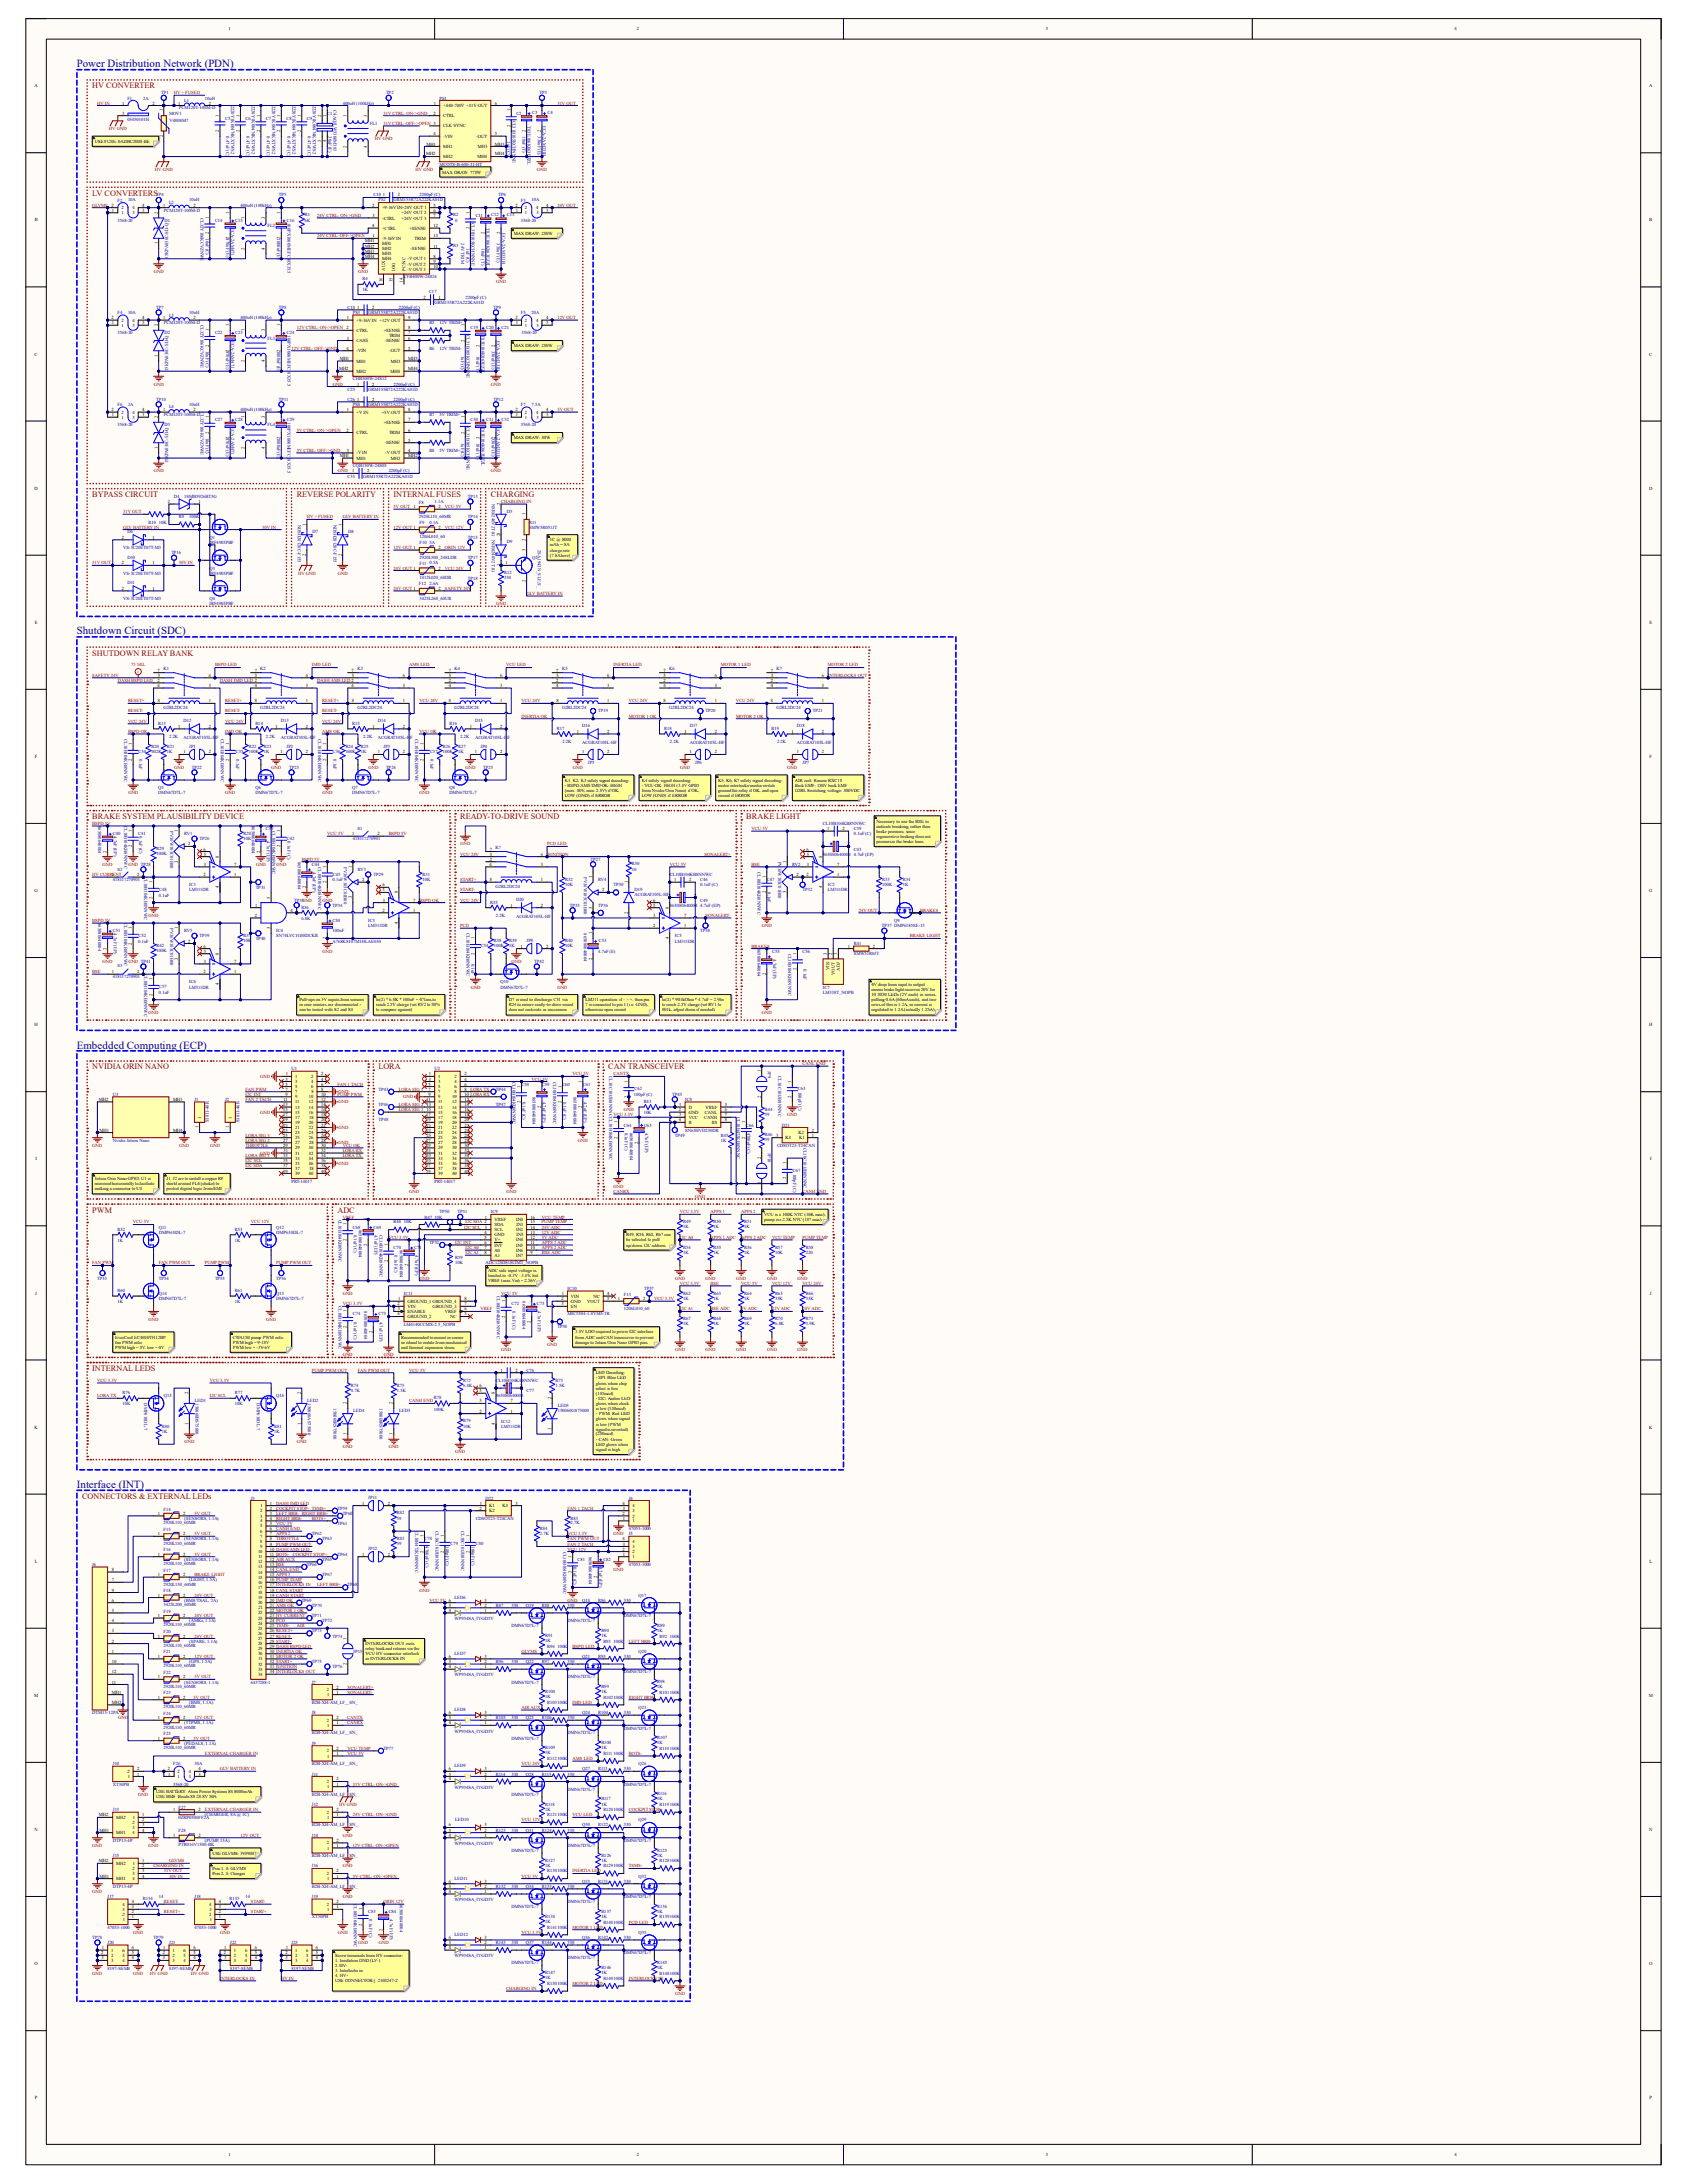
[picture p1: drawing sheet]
<svg xmlns="http://www.w3.org/2000/svg" width="216mm" height="279mm" viewBox="0 0 216 279" stroke-linecap="round" stroke-linejoin="round" font-family="sans-serif">
<defs><g id="words">
<g font-size="1.4" fill="#000080">
<text x="9.8" y="8.6">Power Distribution Network (PDN)</text>
<text x="9.8" y="81.2">Shutdown Circuit (SDC)</text>
<text x="9.8" y="134.2">Embedded Computing (ECP)</text>
<text x="9.8" y="190.4">Interface (INT)</text>
</g>
<g font-size="1.1" fill="#980000">
<text x="11.8" y="11.3">HV CONVERTER</text>
<text x="11.8" y="25.1">LV CONVERTERS</text>
<text x="11.8" y="63.6">BYPASS CIRCUIT</text>
<text x="38" y="63.6">REVERSE POLARITY</text>
<text x="50.4" y="63.6">INTERNAL FUSES</text>
<text x="62.8" y="63.6">CHARGING</text>
<text x="11.8" y="83.9">SHUTDOWN RELAY BANK</text>
<text x="11.8" y="104.8">BRAKE SYSTEM PLAUSIBILITY DEVICE</text>
<text x="58.9" y="104.8">READY-TO-DRIVE SOUND</text>
<text x="95.5" y="104.8">BRAKE LIGHT</text>
<text x="11.8" y="136.9">NVIDIA ORIN NANO</text>
<text x="48.4" y="136.9">LORA</text>
<text x="77.9" y="136.9">CAN TRANSCEIVER</text>
<text x="11.8" y="155.2">PWM</text>
<text x="43.2" y="155.2">ADC</text>
<text x="11.8" y="175.5">INTERNAL LEDS</text>
<text x="10.5" y="191.8">CONNECTORS &amp; EXTERNAL LEDs</text>
</g>
<g font-size=".6">
<text x="29.3" y="3.9">1</text>
<text x="81.5" y="3.9">2</text>
<text x="133.9" y="3.9">3</text>
<text x="186.1" y="3.9">4</text>
<text x="4.4" y="11.2">A</text>
<text x="211.1" y="11.2">A</text>
<text x="15.6" y="13.4">1</text>
<text x="15.6" y="14.7">3</text>
<text x="19.5" y="13.4">2</text>
<text x="20.8" y="17.6" transform="rotate(-90 20.8 17.6)">2</text>
<text x="20.8" y="14.3" transform="rotate(-90 20.8 14.3)">1</text>
<text x="22.8" y="13.4">1</text>
<text x="26.7" y="13.4">2</text>
<text x="28" y="16.9" transform="rotate(-90 28 16.9)">2</text>
<text x="28" y="14.9" transform="rotate(-90 28 14.9)">1</text>
<text x="30.6" y="16.9" transform="rotate(-90 30.6 16.9)">2</text>
<text x="30.6" y="14.9" transform="rotate(-90 30.6 14.9)">1</text>
<text x="33.3" y="16.9" transform="rotate(-90 33.3 16.9)">2</text>
<text x="33.3" y="14.9" transform="rotate(-90 33.3 14.9)">1</text>
<text x="35.9" y="16.9" transform="rotate(-90 35.9 16.9)">2</text>
<text x="35.9" y="14.9" transform="rotate(-90 35.9 14.9)">1</text>
<text x="38.5" y="16.9" transform="rotate(-90 38.5 16.9)">2</text>
<text x="38.5" y="14.9" transform="rotate(-90 38.5 14.9)">1</text>
<text x="41.1" y="14.9" transform="rotate(-90 41.1 14.9)">2</text>
<text x="41.7" y="14.9" transform="rotate(-90 41.7 14.9)">1</text>
<text x="44.4" y="14.9" transform="rotate(-90 44.4 14.9)">1</text>
<text x="47" y="14.9" transform="rotate(-90 47 14.9)">3</text>
<text x="55.5" y="14.7">2</text>
<text x="55.5" y="17.3">4</text>
<text x="55.5" y="13.4">1</text>
<text x="56.7" y="13.7">+440-700V +31V OUT</text>
<text x="56.7" y="15">CTRL</text>
<text x="56.7" y="16.3">CLK SYNC</text>
<text x="56.7" y="17.6">-VIN</text>
<text x="61" y="17.6">-OUT</text>
<text x="63.3" y="17.3">5</text>
<text x="63.3" y="13.4">6</text>
<text x="65.3" y="16.3" transform="rotate(-90 65.3 16.3)">2</text>
<text x="65.3" y="14.3" transform="rotate(-90 65.3 14.3)">1</text>
<text x="67.3" y="16.9" transform="rotate(-90 67.3 16.9)">2</text>
<text x="67.3" y="13.6" transform="rotate(-90 67.3 13.6)">1</text>
<text x="69.2" y="16.9" transform="rotate(-90 69.2 16.9)">2</text>
<text x="69.2" y="13.6" transform="rotate(-90 69.2 13.6)">1</text>
<text x="12.1" y="18.3">USE FUSE: 0ADBC2000-BE</text>
<text x="41.1" y="18.2" transform="rotate(-90 41.1 18.2)">3</text>
<text x="41.7" y="18.2" transform="rotate(-90 41.7 18.2)">4</text>
<text x="44.4" y="18.9" transform="rotate(-90 44.4 18.9)">2</text>
<text x="47" y="18.9" transform="rotate(-90 47 18.9)">4</text>
<text x="54.5" y="19.9">MH2</text>
<text x="54.6" y="18.6">MH1</text>
<text x="56.6" y="22.2">MAX DRAW: 775W</text>
<text x="56.7" y="18.9">MH1</text>
<text x="56.7" y="20.2">MH2</text>
<text x="61.1" y="20.2">MH4</text>
<text x="61.2" y="18.9">MH3</text>
<text x="63.3" y="18.6">MH3</text>
<text x="63.3" y="19.9">MH4</text>
<text x="4.4" y="28.3">B</text>
<text x="14.3" y="26.5">2</text>
<text x="14.3" y="27.1">1</text>
<text x="15.5" y="27.4">1</text>
<text x="15.5" y="26.8">2</text>
<text x="17" y="27.4">3</text>
<text x="17" y="26.8">4</text>
<text x="18.2" y="27.1">3</text>
<text x="18.2" y="26.5">4</text>
<text x="20.2" y="27.3" transform="rotate(-90 20.2 27.3)">2</text>
<text x="20.9" y="26.5">1</text>
<text x="24.8" y="26.5">2</text>
<text x="26.7" y="30" transform="rotate(-90 26.7 30)">2</text>
<text x="26.7" y="28" transform="rotate(-90 26.7 28)">1</text>
<text x="29.3" y="27.3" transform="rotate(-90 29.3 27.3)">1</text>
<text x="31.3" y="28" transform="rotate(-90 31.3 28)">1</text>
<text x="33.9" y="28" transform="rotate(-90 33.9 28)">3</text>
<text x="35.9" y="27.3" transform="rotate(-90 35.9 27.3)">1</text>
<text x="47.6" y="26.5">2</text>
<text x="47.6" y="29.1">4</text>
<text x="47.7" y="27.8">3</text>
<text x="48.9" y="26.8">+9-36V IN+24V OUT 1</text>
<text x="48.9" y="28.1">-CTRL</text>
<text x="48.9" y="29.4">+CTRL</text>
<text x="49" y="25.1">1</text>
<text x="50.9" y="25.1">2</text>
<text x="51.4" y="27.4">+24V OUT 2</text>
<text x="51.4" y="28.1">+24V OUT 3</text>
<text x="52.4" y="29.4">+SENSE</text>
<text x="55.5" y="26.5">5</text>
<text x="55.5" y="27.1">6</text>
<text x="55.5" y="27.8">7</text>
<text x="55.5" y="29.1">12</text>
<text x="60.1" y="29.3" transform="rotate(-90 60.1 29.3)">2</text>
<text x="60.1" y="27.3" transform="rotate(-90 60.1 27.3)">1</text>
<text x="62" y="30" transform="rotate(-90 62 30)">2</text>
<text x="62" y="26.7" transform="rotate(-90 62 26.7)">1</text>
<text x="64" y="30" transform="rotate(-90 64 30)">2</text>
<text x="64" y="26.7" transform="rotate(-90 64 26.7)">1</text>
<text x="66" y="26.5">2</text>
<text x="66" y="27.1">1</text>
<text x="67.2" y="27.4">1</text>
<text x="67.2" y="26.8">2</text>
<text x="68.6" y="26.8">4</text>
<text x="68.7" y="27.4">3</text>
<text x="69.9" y="27.1">3</text>
<text x="69.9" y="26.5">4</text>
<text x="211.1" y="28.3">B</text>
<text x="20.2" y="31.2" transform="rotate(-90 20.2 31.2)">1</text>
<text x="29.3" y="30.6" transform="rotate(-90 29.3 30.6)">2</text>
<text x="31.3" y="32" transform="rotate(-90 31.3 32)">2</text>
<text x="33.9" y="32" transform="rotate(-90 33.9 32)">4</text>
<text x="35.9" y="30.6" transform="rotate(-90 35.9 30.6)">2</text>
<text x="46.7" y="31.7">MH2</text>
<text x="46.7" y="32.3">MH3</text>
<text x="46.7" y="33">MH4</text>
<text x="46.7" y="31">MH1</text>
<text x="47.7" y="30.4">1</text>
<text x="48.9" y="30.7">-9-36V IN</text>
<text x="48.9" y="31.4">MH1</text>
<text x="48.9" y="32">MH2</text>
<text x="48.9" y="32.7">MH3</text>
<text x="48.9" y="33.3">MH4</text>
<text x="49.3" y="34.6" transform="rotate(-90 49.3 34.6)">AUX</text>
<text x="50.6" y="34.6" transform="rotate(-90 50.6 34.6)">IOG</text>
<text x="51.9" y="34.6" transform="rotate(-90 51.9 34.6)">PC/NC</text>
<text x="52.1" y="34">-V OUT 2</text>
<text x="52.1" y="34.6">-V OUT 3</text>
<text x="52.2" y="33.3">-V OUT 1</text>
<text x="52.5" y="32">-SENSE</text>
<text x="53" y="30.7">TRIM</text>
<text x="55.5" y="33">8</text>
<text x="55.5" y="33.7">9</text>
<text x="55.5" y="34.3">10</text>
<text x="55.5" y="31.7">11</text>
<text x="55.5" y="30.4">13</text>
<text x="65.7" y="30.1">MAX DRAW: 250W</text>
<text x="14.3" y="40.9">2</text>
<text x="14.3" y="41.5">1</text>
<text x="15.5" y="41.8">1</text>
<text x="15.5" y="41.2">2</text>
<text x="17" y="41.8">3</text>
<text x="17" y="41.2">4</text>
<text x="18.2" y="41.5">3</text>
<text x="18.2" y="40.9">4</text>
<text x="20.2" y="41.7" transform="rotate(-90 20.2 41.7)">2</text>
<text x="20.9" y="40.9">1</text>
<text x="24.8" y="40.9">2</text>
<text x="29.3" y="41.7" transform="rotate(-90 29.3 41.7)">1</text>
<text x="35.9" y="41.7" transform="rotate(-90 35.9 41.7)">1</text>
<text x="44.4" y="40.9">1</text>
<text x="45.6" y="41.2">+9-36V IN +12V OUT</text>
<text x="45.7" y="39.5">1</text>
<text x="47.6" y="39.5">2</text>
<text x="48.9" y="36.2" transform="rotate(-90 48.9 36.2)">16</text>
<text x="50.3" y="36.2" transform="rotate(-90 50.3 36.2)">15</text>
<text x="51.6" y="36.2" transform="rotate(-90 51.6 36.2)">14</text>
<text x="52.2" y="40.9">9</text>
<text x="54.2" y="38.2">2</text>
<text x="56.1" y="38.2">1</text>
<text x="59.4" y="41.7" transform="rotate(-90 59.4 41.7)">1</text>
<text x="61.4" y="41.1" transform="rotate(-90 61.4 41.1)">1</text>
<text x="63.3" y="41.1" transform="rotate(-90 63.3 41.1)">1</text>
<text x="66" y="40.9">2</text>
<text x="66" y="41.5">1</text>
<text x="67.2" y="41.8">1</text>
<text x="67.2" y="41.2">2</text>
<text x="68.6" y="41.2">4</text>
<text x="68.7" y="41.8">3</text>
<text x="69.9" y="41.5">3</text>
<text x="69.9" y="40.9">4</text>
<text x="4.4" y="45.5">C</text>
<text x="20.2" y="45.6" transform="rotate(-90 20.2 45.6)">1</text>
<text x="26.7" y="44.4" transform="rotate(-90 26.7 44.4)">2</text>
<text x="26.7" y="42.4" transform="rotate(-90 26.7 42.4)">1</text>
<text x="29.3" y="45" transform="rotate(-90 29.3 45)">2</text>
<text x="31.3" y="46.4" transform="rotate(-90 31.3 46.4)">2</text>
<text x="31.3" y="42.4" transform="rotate(-90 31.3 42.4)">1</text>
<text x="33.9" y="46.4" transform="rotate(-90 33.9 46.4)">4</text>
<text x="33.9" y="42.4" transform="rotate(-90 33.9 42.4)">3</text>
<text x="35.9" y="45" transform="rotate(-90 35.9 45)">2</text>
<text x="43.4" y="47.4">MH2</text>
<text x="43.5" y="46.1">MH1</text>
<text x="44.4" y="42.2">2</text>
<text x="44.4" y="44.8">4</text>
<text x="44.4" y="43.5">3</text>
<text x="45.6" y="42.5">CTRL</text>
<text x="45.6" y="43.8">CASE</text>
<text x="45.6" y="45.1">-VIN</text>
<text x="45.6" y="46.4">MH1</text>
<text x="45.6" y="47.7">MH2</text>
<text x="49.1" y="42.5">+SENSE</text>
<text x="49.2" y="43.8">-SENSE</text>
<text x="49.8" y="43.1">TRIM</text>
<text x="49.8" y="45.1">-OUT</text>
<text x="50" y="47.7">MH4</text>
<text x="50" y="46.4">MH3</text>
<text x="52.2" y="44.8">5</text>
<text x="52.2" y="43.5">6</text>
<text x="52.2" y="42.8">7</text>
<text x="52.2" y="42.2">8</text>
<text x="52.2" y="46.1">MH3</text>
<text x="52.2" y="47.4">MH4</text>
<text x="59.4" y="43.7" transform="rotate(-90 59.4 43.7)">2</text>
<text x="61.4" y="44.4" transform="rotate(-90 61.4 44.4)">2</text>
<text x="63.3" y="44.4" transform="rotate(-90 63.3 44.4)">2</text>
<text x="65.7" y="44.4">MAX DRAW: 250W</text>
<text x="211.1" y="45.5">C</text>
<text x="14.3" y="52.6">2</text>
<text x="14.3" y="53.3">1</text>
<text x="15.5" y="53.6">1</text>
<text x="15.5" y="53">2</text>
<text x="17" y="53.6">3</text>
<text x="17" y="53">4</text>
<text x="18.2" y="53.3">3</text>
<text x="18.2" y="52.6">4</text>
<text x="20.2" y="53.5" transform="rotate(-90 20.2 53.5)">2</text>
<text x="20.9" y="52.6">1</text>
<text x="24.8" y="52.6">2</text>
<text x="26.7" y="53.5" transform="rotate(-90 26.7 53.5)">1</text>
<text x="29.3" y="52.9" transform="rotate(-90 29.3 52.9)">1</text>
<text x="31.3" y="53.5" transform="rotate(-90 31.3 53.5)">1</text>
<text x="33.9" y="53.5" transform="rotate(-90 33.9 53.5)">3</text>
<text x="35.9" y="52.9" transform="rotate(-90 35.9 52.9)">1</text>
<text x="44.4" y="52.6">1</text>
<text x="45.6" y="53">+V IN</text>
<text x="45.7" y="51.3">1</text>
<text x="45.7" y="49.4">1</text>
<text x="47.6" y="51.3">2</text>
<text x="47.6" y="49.4">2</text>
<text x="48.9" y="53">+5V OUT</text>
<text x="52.2" y="53.9">7</text>
<text x="52.2" y="52.6">8</text>
<text x="59.4" y="53.5" transform="rotate(-90 59.4 53.5)">1</text>
<text x="61.4" y="52.9" transform="rotate(-90 61.4 52.9)">1</text>
<text x="63.3" y="52.9" transform="rotate(-90 63.3 52.9)">1</text>
<text x="66" y="52.6">2</text>
<text x="66" y="53.3">1</text>
<text x="67.2" y="53.6">1</text>
<text x="67.2" y="53">2</text>
<text x="68.6" y="53">4</text>
<text x="68.7" y="53.6">3</text>
<text x="69.9" y="53.3">3</text>
<text x="69.9" y="52.6">4</text>
<text x="20.2" y="57.4" transform="rotate(-90 20.2 57.4)">1</text>
<text x="26.7" y="55.5" transform="rotate(-90 26.7 55.5)">2</text>
<text x="29.3" y="56.1" transform="rotate(-90 29.3 56.1)">2</text>
<text x="31.3" y="57.4" transform="rotate(-90 31.3 57.4)">2</text>
<text x="33.9" y="57.4" transform="rotate(-90 33.9 57.4)">4</text>
<text x="35.9" y="56.1" transform="rotate(-90 35.9 56.1)">2</text>
<text x="43.5" y="58.5">MH1</text>
<text x="44.4" y="55.2">2</text>
<text x="44.4" y="57.8">3</text>
<text x="45.6" y="55.5">CTRL</text>
<text x="45.6" y="58.2">-V IN</text>
<text x="45.6" y="58.8">MH1</text>
<text x="49.1" y="54.3">+SENSE</text>
<text x="49.2" y="56.9">-SENSE</text>
<text x="49.3" y="58.2">-V OUT</text>
<text x="49.8" y="55.5">TRIM</text>
<text x="50" y="58.8">MH2</text>
<text x="52.2" y="57.8">4</text>
<text x="52.2" y="56.6">5</text>
<text x="52.2" y="55.2">6</text>
<text x="52.2" y="58.5">MH2</text>
<text x="59.4" y="55.5" transform="rotate(-90 59.4 55.5)">2</text>
<text x="61.4" y="56.1" transform="rotate(-90 61.4 56.1)">2</text>
<text x="63.3" y="56.1" transform="rotate(-90 63.3 56.1)">2</text>
<text x="65.7" y="56.2">MAX DRAW: 30W</text>
<text x="4.4" y="62.7">D</text>
<text x="21.5" y="64.4">2</text>
<text x="25.4" y="64.4">1</text>
<text x="45.1" y="60.5">1</text>
<text x="47" y="60.5">2</text>
<text x="52.9" y="65">1</text>
<text x="56.1" y="65">2</text>
<text x="64" y="64.6" transform="rotate(-90 64 64.6)">2</text>
<text x="67.3" y="66" transform="rotate(-90 67.3 66)">1</text>
<text x="211.1" y="62.7">D</text>
<text x="15.6" y="69">2</text>
<text x="19.5" y="69">1</text>
<text x="39.2" y="71.2" transform="rotate(-90 39.2 71.2)">2</text>
<text x="39.2" y="67.3" transform="rotate(-90 39.2 67.3)">1</text>
<text x="43.7" y="71.2" transform="rotate(-90 43.7 71.2)">2</text>
<text x="43.7" y="67.3" transform="rotate(-90 43.7 67.3)">1</text>
<text x="56.1" y="67.6">2</text>
<text x="56.1" y="70.3">2</text>
<text x="64" y="68.6" transform="rotate(-90 64 68.6)">2</text>
<text x="64" y="68.5" transform="rotate(-90 64 68.5)">1</text>
<text x="67.3" y="70.5" transform="rotate(-90 67.3 70.5)">3</text>
<text x="67.3" y="69.2" transform="rotate(-90 67.3 69.2)">2</text>
<text x="70.4" y="69.3">1C @ 8000</text>
<text x="70.4" y="69.9">mAh = 8A</text>
<text x="70.4" y="70.6">charge rate</text>
<text x="70.4" y="71.2">(7.8A here)</text>
<text x="15.6" y="75.5">2</text>
<text x="15.6" y="72.2">2</text>
<text x="19.5" y="75.5">1</text>
<text x="19.5" y="72.2">1</text>
<text x="56.1" y="72.9">2</text>
<text x="56.1" y="75.5">2</text>
<text x="64" y="72.4" transform="rotate(-90 64 72.4)">1</text>
<text x="64.7" y="72.2">1</text>
<text x="67.3" y="74.5" transform="rotate(-90 67.3 74.5)">2</text>
<text x="4.4" y="79.8">E</text>
<text x="211.1" y="79.8">E</text>
<text x="20.2" y="87.3">2</text>
<text x="20.2" y="87.9">4</text>
<text x="20.2" y="86">7</text>
<text x="20.2" y="86.6">5</text>
<text x="20.2" y="89.9">8</text>
<text x="26.7" y="89.9">1</text>
<text x="26.7" y="87.9">3</text>
<text x="26.7" y="86.6">6</text>
<text x="32.6" y="86.6">5</text>
<text x="32.6" y="87.9">4</text>
<text x="32.6" y="86">7</text>
<text x="32.6" y="89.9">8</text>
<text x="39.2" y="89.9">1</text>
<text x="39.2" y="87.9">3</text>
<text x="39.2" y="86.6">6</text>
<text x="45" y="87.9">4</text>
<text x="45" y="86">7</text>
<text x="45" y="86.6">5</text>
<text x="45" y="89.9">8</text>
<text x="51.6" y="89.9">1</text>
<text x="51.6" y="87.9">3</text>
<text x="51.6" y="86.6">6</text>
<text x="57.4" y="87.3">2</text>
<text x="57.4" y="86.6">5</text>
<text x="57.4" y="87.9">4</text>
<text x="57.4" y="86">7</text>
<text x="57.4" y="89.9">8</text>
<text x="64" y="89.9">1</text>
<text x="64" y="87.9">3</text>
<text x="64" y="86.6">6</text>
<text x="71.2" y="87.3">2</text>
<text x="71.2" y="87.9">4</text>
<text x="71.2" y="86">7</text>
<text x="71.2" y="86.6">5</text>
<text x="71.2" y="89.9">8</text>
<text x="77.7" y="89.9">1</text>
<text x="77.7" y="87.9">3</text>
<text x="77.7" y="86.6">6</text>
<text x="84.9" y="87.3">2</text>
<text x="84.9" y="86.6">5</text>
<text x="84.9" y="87.9">4</text>
<text x="84.9" y="86">7</text>
<text x="84.9" y="89.9">8</text>
<text x="91.5" y="89.9">1</text>
<text x="91.5" y="87.9">3</text>
<text x="91.5" y="86.6">6</text>
<text x="98.6" y="87.3">2</text>
<text x="98.6" y="87.9">4</text>
<text x="98.6" y="86">7</text>
<text x="98.6" y="89.9">8</text>
<text x="98.7" y="86.6">5</text>
<text x="105.2" y="89.9">1</text>
<text x="105.2" y="87.9">3</text>
<text x="105.2" y="86.6">6</text>
<text x="16.9" y="95.4" transform="rotate(-90 16.9 95.4)">1</text>
<text x="22.8" y="93.2">1</text>
<text x="26.7" y="93.2">2</text>
<text x="29.3" y="95.4" transform="rotate(-90 29.3 95.4)">1</text>
<text x="35.3" y="93.2">1</text>
<text x="39.2" y="93.2">2</text>
<text x="41.7" y="95.4" transform="rotate(-90 41.7 95.4)">1</text>
<text x="47.7" y="93.2">1</text>
<text x="51.6" y="93.2">2</text>
<text x="54.2" y="95.4" transform="rotate(-90 54.2 95.4)">1</text>
<text x="60.1" y="93.2">1</text>
<text x="64" y="93.2">2</text>
<text x="73.8" y="93.8">1</text>
<text x="77.7" y="93.8">2</text>
<text x="87.6" y="93.8">1</text>
<text x="91.5" y="93.8">2</text>
<text x="101.3" y="93.8">1</text>
<text x="105.2" y="93.8">2</text>
<text x="4.4" y="97">F</text>
<text x="16.9" y="97.4" transform="rotate(-90 16.9 97.4)">2</text>
<text x="23.5" y="96.4">1</text>
<text x="26.7" y="96.4">2</text>
<text x="29.3" y="97.4" transform="rotate(-90 29.3 97.4)">2</text>
<text x="35.9" y="96.4">1</text>
<text x="39.2" y="96.4">2</text>
<text x="41.7" y="97.4" transform="rotate(-90 41.7 97.4)">2</text>
<text x="48.3" y="96.4">1</text>
<text x="51.6" y="96.4">2</text>
<text x="54.2" y="97.4" transform="rotate(-90 54.2 97.4)">2</text>
<text x="60.7" y="96.4">1</text>
<text x="64" y="96.4">2</text>
<text x="72.3" y="100">K1, K2, K3 safety signal decoding:</text>
<text x="72.3" y="100.7">- BSPD/AMS/IMD OK: HIGH</text>
<text x="72.3" y="101.3">(max: 40V, min: 2.5V) if OK,</text>
<text x="72.3" y="102">LOW (GND) if ERROR</text>
<text x="74.5" y="96.4">1</text>
<text x="77.7" y="96.4">2</text>
<text x="82.1" y="100">K4 safety signal decoding:</text>
<text x="82.1" y="100.7">- VCU OK: HIGH (3.3V GPIO</text>
<text x="82.1" y="101.3">from Nvidia Orin Nano) if OK,</text>
<text x="82.1" y="102">LOW (GND) if ERROR</text>
<text x="88.2" y="96.4">1</text>
<text x="91.5" y="96.4">2</text>
<text x="91.9" y="100">K5, K6, K7 safety signal decoding:</text>
<text x="91.9" y="100.7">motor interlocks/inertia switch</text>
<text x="91.9" y="101.3">ground the relay if OK, and open</text>
<text x="91.9" y="102">circuit if ERROR</text>
<text x="101.7" y="100">AIR coil: Rincon RXC15</text>
<text x="101.7" y="100.7">Back EMF: 150V back EMF</text>
<text x="101.7" y="101.3">G2RL Switching voltage: 300VDC</text>
<text x="102" y="96.4">1</text>
<text x="105.2" y="96.4">2</text>
<text x="211.1" y="97">F</text>
<text x="13.6" y="105.8" transform="rotate(-90 13.6 105.8)">1</text>
<text x="16.9" y="106.5" transform="rotate(-90 16.9 106.5)">1</text>
<text x="22.8" y="106.5" transform="rotate(-90 22.8 106.5)">1</text>
<text x="33.3" y="105.8" transform="rotate(-90 33.3 105.8)">1</text>
<text x="35.9" y="106.5" transform="rotate(-90 35.9 106.5)">1</text>
<text x="45.1" y="106.9">1</text>
<text x="48.3" y="106.9">2</text>
<text x="105.9" y="106.3">1</text>
<text x="107.8" y="106.3">2</text>
<text x="112.2" y="105.3">Necessary to use the BSE to</text>
<text x="112.2" y="105.9">indicate breaking, rather than</text>
<text x="112.2" y="106.6">brake pressure, since</text>
<text x="112.2" y="107.2">regenerative braking does not</text>
<text x="112.2" y="107.9">pressurize the brake lines</text>
<text x="13.6" y="109.1" transform="rotate(-90 13.6 109.1)">2</text>
<text x="14.3" y="112.1">1</text>
<text x="16.9" y="108.5" transform="rotate(-90 16.9 108.5)">2</text>
<text x="17.6" y="112.1">2</text>
<text x="19.5" y="113" transform="rotate(-90 19.5 113)">1</text>
<text x="22.8" y="110.4" transform="rotate(-90 22.8 110.4)">3</text>
<text x="24.1" y="108.2">2</text>
<text x="26" y="112.1">2</text>
<text x="26" y="108.9">6</text>
<text x="26.1" y="110.8">3</text>
<text x="26.1" y="109.5">5</text>
<text x="28" y="113.7" transform="rotate(-90 28 113.7)">4</text>
<text x="28" y="109.8" transform="rotate(-90 28 109.8)">8</text>
<text x="30" y="112.1">1</text>
<text x="30" y="110.8">7</text>
<text x="33.3" y="109.1" transform="rotate(-90 33.3 109.1)">2</text>
<text x="35.9" y="108.5" transform="rotate(-90 35.9 108.5)">2</text>
<text x="39.2" y="113.7" transform="rotate(-90 39.2 113.7)">2</text>
<text x="39.2" y="110.4" transform="rotate(-90 39.2 110.4)">1</text>
<text x="41.7" y="113" transform="rotate(-90 41.7 113)">2</text>
<text x="41.7" y="111.1" transform="rotate(-90 41.7 111.1)">1</text>
<text x="45" y="111.1" transform="rotate(-90 45 111.1)">1</text>
<text x="46.4" y="112.8">2</text>
<text x="48.9" y="113.5">6</text>
<text x="62.7" y="110.8">4</text>
<text x="62.7" y="110.2">2</text>
<text x="62.7" y="109.5">5</text>
<text x="62.7" y="108.9">7</text>
<text x="62.7" y="112.8">8</text>
<text x="69.2" y="112.8">1</text>
<text x="69.2" y="110.8">3</text>
<text x="69.2" y="109.5">6</text>
<text x="75.8" y="112.4" transform="rotate(-90 75.8 112.4)">1</text>
<text x="80.3" y="113" transform="rotate(-90 80.3 113)">1</text>
<text x="86.3" y="112.8">1</text>
<text x="88.2" y="112.8">2</text>
<text x="98" y="112.4" transform="rotate(-90 98 112.4)">1</text>
<text x="100.6" y="110.4" transform="rotate(-90 100.6 110.4)">1</text>
<text x="101.9" y="112.1">2</text>
<text x="103.2" y="112.1">2</text>
<text x="103.2" y="108.9">6</text>
<text x="103.3" y="110.8">3</text>
<text x="103.3" y="109.5">5</text>
<text x="105.2" y="113.7" transform="rotate(-90 105.2 113.7)">4</text>
<text x="105.2" y="109.8" transform="rotate(-90 105.2 109.8)">8</text>
<text x="105.2" y="108.2">1</text>
<text x="107.1" y="112.1">1</text>
<text x="107.1" y="110.8">7</text>
<text x="108.5" y="108.2">2</text>
<text x="4.4" y="114.2">G</text>
<text x="13.6" y="118.3" transform="rotate(-90 13.6 118.3)">1</text>
<text x="16.9" y="118.9" transform="rotate(-90 16.9 118.9)">1</text>
<text x="19.5" y="115" transform="rotate(-90 19.5 115)">2</text>
<text x="22.8" y="118.9" transform="rotate(-90 22.8 118.9)">1</text>
<text x="32.6" y="117.3">2</text>
<text x="32.6" y="116">1</text>
<text x="34.6" y="118.9" transform="rotate(-90 34.6 118.9)">3</text>
<text x="34.6" y="115" transform="rotate(-90 34.6 115)">5</text>
<text x="37.2" y="116.7">4</text>
<text x="41.7" y="117" transform="rotate(-90 41.7 117)">1</text>
<text x="45" y="115" transform="rotate(-90 45 115)">3</text>
<text x="48.9" y="116.7">2</text>
<text x="48.9" y="114.1">5</text>
<text x="49" y="115.4">3</text>
<text x="50.9" y="118.3" transform="rotate(-90 50.9 118.3)">4</text>
<text x="50.9" y="114.3" transform="rotate(-90 50.9 114.3)">8</text>
<text x="52.9" y="116.7">1</text>
<text x="52.9" y="115.4">7</text>
<text x="65.3" y="116">1</text>
<text x="69.2" y="116">2</text>
<text x="75.8" y="119.6" transform="rotate(-90 75.8 119.6)">1</text>
<text x="75.8" y="116.3" transform="rotate(-90 75.8 116.3)">3</text>
<text x="77" y="114.1">2</text>
<text x="80.3" y="117" transform="rotate(-90 80.3 117)">2</text>
<text x="83.6" y="118.7">2</text>
<text x="83.6" y="117.3">3</text>
<text x="83.6" y="115.4">6</text>
<text x="83.6" y="116">5</text>
<text x="85.6" y="116.3" transform="rotate(-90 85.6 116.3)">8</text>
<text x="87.5" y="118.7">1</text>
<text x="87.5" y="117.3">7</text>
<text x="88.9" y="114.8">2</text>
<text x="98" y="114.3" transform="rotate(-90 98 114.3)">2</text>
<text x="100.6" y="114.3" transform="rotate(-90 100.6 114.3)">3</text>
<text x="211.1" y="114.2">G</text>
<text x="13.6" y="121.5" transform="rotate(-90 13.6 121.5)">2</text>
<text x="14.3" y="124.5">1</text>
<text x="16.9" y="120.9" transform="rotate(-90 16.9 120.9)">2</text>
<text x="17.6" y="124.5">2</text>
<text x="19.5" y="125.5" transform="rotate(-90 19.5 125.5)">1</text>
<text x="22.8" y="122.9" transform="rotate(-90 22.8 122.9)">3</text>
<text x="24.1" y="120.7">2</text>
<text x="26" y="124.5">2</text>
<text x="26" y="121.3">6</text>
<text x="26.1" y="123.2">3</text>
<text x="26.1" y="121.9">5</text>
<text x="28" y="122.2" transform="rotate(-90 28 122.2)">8</text>
<text x="30" y="124.5">1</text>
<text x="30" y="123.2">7</text>
<text x="41.7" y="120.2" transform="rotate(-90 41.7 120.2)">2</text>
<text x="60.7" y="122.2" transform="rotate(-90 60.7 122.2)">2</text>
<text x="60.7" y="120.2" transform="rotate(-90 60.7 120.2)">1</text>
<text x="66.6" y="121.3">1</text>
<text x="69.9" y="121.3">2</text>
<text x="75.8" y="122.9" transform="rotate(-90 75.8 122.9)">2</text>
<text x="85.6" y="120.2" transform="rotate(-90 85.6 120.2)">4</text>
<text x="98" y="124.8" transform="rotate(-90 98 124.8)">2</text>
<text x="98" y="121.5" transform="rotate(-90 98 121.5)">1</text>
<text x="101.9" y="124.2" transform="rotate(-90 101.9 124.2)">2</text>
<text x="101.9" y="122.2" transform="rotate(-90 101.9 122.2)">1</text>
<text x="105.8" y="122.2" transform="rotate(-90 105.8 122.2)">3</text>
<text x="106.2" y="124.2" transform="rotate(-90 106.2 124.2)">VIN</text>
<text x="106.5" y="122.2" transform="rotate(-90 106.5 122.2)">2</text>
<text x="106.9" y="124.8" transform="rotate(-90 106.9 124.8)">VOUT</text>
<text x="107.1" y="122.2" transform="rotate(-90 107.1 122.2)">1</text>
<text x="107.5" y="124.2" transform="rotate(-90 107.5 124.2)">ADJ</text>
<text x="108.5" y="121.3">1</text>
<text x="111.7" y="121.3">2</text>
<text x="4.4" y="131.4">H</text>
<text x="19.5" y="127.4" transform="rotate(-90 19.5 127.4)">2</text>
<text x="28" y="126.1" transform="rotate(-90 28 126.1)">4</text>
<text x="38.3" y="128.1">Pull-ups on 5V inputs from sensors</text>
<text x="38.3" y="128.8">in case sensors are disconnected -</text>
<text x="38.3" y="129.5">can be tested with S2 and S3</text>
<text x="48.1" y="128.1">ln(2) * 6.8K * 100uF = 471ms to</text>
<text x="48.1" y="128.8">reach 2.5V charge (set RV2 to 50%</text>
<text x="48.1" y="129.5">to compare against)</text>
<text x="65.1" y="128.1">D7 is used to discharge C51 via</text>
<text x="65.1" y="128.8">R24 to ensure ready-to-drive sound</text>
<text x="65.1" y="129.5">does not rectivate in succession</text>
<text x="74.9" y="128.1">LM311 operation: if - &gt; +, then pin</text>
<text x="74.9" y="128.8">7 is connected to pin 1 (i.e. GND),</text>
<text x="74.9" y="129.5">otherwise open circuit</text>
<text x="84.7" y="128.1">ln(2) * 901kOhm * 4.7uF = 2.96s</text>
<text x="84.7" y="128.8">to reach 2.5V charge (set RV1 to</text>
<text x="84.7" y="129.5">901k, adjust down if needed)</text>
<text x="111.5" y="126.2">4V drop from input to output</text>
<text x="111.5" y="126.8">means brake light receives 20V for</text>
<text x="111.5" y="127.5">10 5050 LEDs (2V each) in series,</text>
<text x="111.5" y="128.1">pulling 0.6A (60mA each), and two</text>
<text x="111.5" y="128.8">rows of this is 1.2A, so current is</text>
<text x="111.5" y="129.5">regulated to 1.2A (actually 1.25A)</text>
<text x="211.1" y="131.4">H</text>
<text x="36.6" y="137.6">1</text>
<text x="37.8" y="138">1</text>
<text x="39.8" y="138">2</text>
<text x="41.1" y="137.6">2</text>
<text x="54.9" y="137.6">1</text>
<text x="56.1" y="138">1</text>
<text x="58.2" y="138">2</text>
<text x="59.4" y="137.6">2</text>
<text x="97.4" y="137.2" transform="rotate(-90 97.4 137.2)">1</text>
<text x="12.7" y="140.9">MH2</text>
<text x="22.1" y="140.9">MH3</text>
<text x="25.7" y="143.2" transform="rotate(-90 25.7 143.2)">1</text>
<text x="29.7" y="143.2" transform="rotate(-90 29.7 143.2)">1</text>
<text x="36.2" y="141.6">13</text>
<text x="36.2" y="142.2">15</text>
<text x="36.2" y="142.9">17</text>
<text x="36.2" y="143.5">19</text>
<text x="36.3" y="140.9">11</text>
<text x="36.5" y="138.3">3</text>
<text x="36.5" y="138.9">5</text>
<text x="36.5" y="139.6">7</text>
<text x="36.5" y="140.3">9</text>
<text x="37.8" y="138.6">3</text>
<text x="37.8" y="139.3">5</text>
<text x="37.8" y="139.9">7</text>
<text x="37.8" y="140.6">9</text>
<text x="37.8" y="141.2">11</text>
<text x="37.8" y="141.9">13</text>
<text x="37.8" y="142.5">15</text>
<text x="37.8" y="143.2">17</text>
<text x="37.8" y="143.8">19</text>
<text x="39.5" y="140.6">10</text>
<text x="39.5" y="141.2">12</text>
<text x="39.5" y="141.9">14</text>
<text x="39.5" y="142.5">16</text>
<text x="39.5" y="143.8">20</text>
<text x="39.6" y="143.2">18</text>
<text x="39.8" y="138.6">4</text>
<text x="39.8" y="139.3">6</text>
<text x="39.9" y="139.9">8</text>
<text x="41.1" y="138.3">4</text>
<text x="41.1" y="138.9">6</text>
<text x="41.1" y="139.6">8</text>
<text x="41.1" y="140.3">10</text>
<text x="41.1" y="140.9">12</text>
<text x="41.1" y="141.6">14</text>
<text x="41.1" y="142.2">16</text>
<text x="41.1" y="142.9">18</text>
<text x="41.1" y="143.5">20</text>
<text x="54.5" y="142.9">17</text>
<text x="54.5" y="143.5">19</text>
<text x="54.6" y="140.9">11</text>
<text x="54.6" y="141.6">13</text>
<text x="54.6" y="142.2">15</text>
<text x="54.8" y="138.9">5</text>
<text x="54.8" y="139.6">7</text>
<text x="54.8" y="140.3">9</text>
<text x="54.9" y="138.3">3</text>
<text x="56.1" y="138.6">3</text>
<text x="56.1" y="139.3">5</text>
<text x="56.1" y="139.9">7</text>
<text x="56.1" y="140.6">9</text>
<text x="56.1" y="141.2">11</text>
<text x="56.1" y="141.9">13</text>
<text x="56.1" y="142.5">15</text>
<text x="56.1" y="143.2">17</text>
<text x="56.1" y="143.8">19</text>
<text x="57.9" y="140.6">10</text>
<text x="57.9" y="141.2">12</text>
<text x="57.9" y="141.9">14</text>
<text x="57.9" y="142.5">16</text>
<text x="57.9" y="143.2">18</text>
<text x="57.9" y="143.8">20</text>
<text x="58.2" y="138.6">4</text>
<text x="58.2" y="139.3">6</text>
<text x="58.2" y="139.9">8</text>
<text x="59.4" y="138.3">4</text>
<text x="59.4" y="138.9">6</text>
<text x="59.4" y="139.6">8</text>
<text x="59.4" y="140.3">10 LORA RX</text>
<text x="59.4" y="140.9">12</text>
<text x="59.4" y="141.6">14</text>
<text x="59.4" y="142.2">16</text>
<text x="59.4" y="142.9">18</text>
<text x="59.4" y="143.5">20</text>
<text x="66.6" y="141.2" transform="rotate(-90 66.6 141.2)">2</text>
<text x="66.6" y="139.2" transform="rotate(-90 66.6 139.2)">1</text>
<text x="69.2" y="141.8" transform="rotate(-90 69.2 141.8)">2</text>
<text x="69.2" y="138.6" transform="rotate(-90 69.2 138.6)">1</text>
<text x="71.8" y="141.2" transform="rotate(-90 71.8 141.2)">2</text>
<text x="71.8" y="139.2" transform="rotate(-90 71.8 139.2)">1</text>
<text x="74.5" y="141.8" transform="rotate(-90 74.5 141.8)">2</text>
<text x="74.5" y="138.6" transform="rotate(-90 74.5 138.6)">1</text>
<text x="79" y="143.8" transform="rotate(-90 79 143.8)">1</text>
<text x="80.3" y="140.5" transform="rotate(-90 80.3 140.5)">2</text>
<text x="80.3" y="138.6" transform="rotate(-90 80.3 138.6)">1</text>
<text x="81.7" y="143.1" transform="rotate(-90 81.7 143.1)">1</text>
<text x="86.9" y="142.2">2</text>
<text x="86.9" y="143.5">4</text>
<text x="86.9" y="141.6">1</text>
<text x="86.9" y="142.9">3</text>
<text x="88.1" y="141.9">D</text>
<text x="88.1" y="142.5">GND</text>
<text x="88.1" y="143.2">VCC</text>
<text x="88.1" y="143.8">R</text>
<text x="90.1" y="143.2">CANH</text>
<text x="90.2" y="142.5">CANL</text>
<text x="90.3" y="141.9">VREF</text>
<text x="91.1" y="143.8">RS</text>
<text x="92.8" y="141.6">5</text>
<text x="92.8" y="142.2">6</text>
<text x="92.8" y="142.9">7</text>
<text x="92.8" y="143.5">8</text>
<text x="95.4" y="143.8" transform="rotate(-90 95.4 143.8)">1</text>
<text x="97.4" y="140.5" transform="rotate(-90 97.4 140.5)">2</text>
<text x="101.3" y="140.5" transform="rotate(-90 101.3 140.5)">2</text>
<text x="101.3" y="138.6" transform="rotate(-90 101.3 138.6)">1</text>
<text x="4.5" y="148.5">I</text>
<text x="12.7" y="144.8">MH1</text>
<text x="22.1" y="144.8">MH4</text>
<text x="25.4" y="144.4" transform="rotate(-90 25.4 144.4)">1</text>
<text x="29.3" y="144.4" transform="rotate(-90 29.3 144.4)">1</text>
<text x="36.2" y="144.8">23</text>
<text x="36.2" y="145.5">25</text>
<text x="36.2" y="146.1">27</text>
<text x="36.2" y="146.8">29</text>
<text x="36.2" y="148.1">33</text>
<text x="36.2" y="148.8">35</text>
<text x="36.2" y="149.4">37</text>
<text x="36.3" y="144.2">21</text>
<text x="36.3" y="147.4">31</text>
<text x="37.8" y="144.5">21</text>
<text x="37.8" y="145.2">23</text>
<text x="37.8" y="145.8">25</text>
<text x="37.8" y="146.5">27</text>
<text x="37.8" y="147.1">29</text>
<text x="37.8" y="147.8">31</text>
<text x="37.8" y="148.4">33</text>
<text x="37.8" y="149.1">35</text>
<text x="37.8" y="149.7">37</text>
<text x="39.5" y="144.5">22</text>
<text x="39.5" y="145.2">24</text>
<text x="39.5" y="145.8">26</text>
<text x="39.5" y="147.1">30</text>
<text x="39.5" y="147.8">32</text>
<text x="39.5" y="148.4">34</text>
<text x="39.5" y="149.1">36</text>
<text x="39.6" y="146.5">28</text>
<text x="39.6" y="149.7">38</text>
<text x="41.1" y="144.2">22</text>
<text x="41.1" y="144.8">24</text>
<text x="41.1" y="145.5">26</text>
<text x="41.1" y="146.1">28</text>
<text x="41.1" y="146.8">30</text>
<text x="41.1" y="147.4">32</text>
<text x="41.1" y="148.1">34</text>
<text x="41.1" y="148.8">36</text>
<text x="41.1" y="149.4">38</text>
<text x="54.5" y="146.1">27</text>
<text x="54.5" y="146.8">29</text>
<text x="54.5" y="149.4">37</text>
<text x="54.6" y="144.2">21</text>
<text x="54.6" y="144.8">23</text>
<text x="54.6" y="145.5">25</text>
<text x="54.6" y="147.4">31</text>
<text x="54.6" y="148.1">33</text>
<text x="54.6" y="148.8">35</text>
<text x="56.1" y="144.5">21</text>
<text x="56.1" y="145.2">23</text>
<text x="56.1" y="145.8">25</text>
<text x="56.1" y="146.5">27</text>
<text x="56.1" y="147.1">29</text>
<text x="56.1" y="147.8">31</text>
<text x="56.1" y="148.4">33</text>
<text x="56.1" y="149.1">35</text>
<text x="56.1" y="149.7">37</text>
<text x="57.9" y="144.5">22</text>
<text x="57.9" y="145.2">24</text>
<text x="57.9" y="145.8">26</text>
<text x="57.9" y="146.5">28</text>
<text x="57.9" y="147.1">30</text>
<text x="57.9" y="147.8">32</text>
<text x="57.9" y="148.4">34</text>
<text x="57.9" y="149.1">36</text>
<text x="57.9" y="149.7">38</text>
<text x="59.4" y="144.2">22</text>
<text x="59.4" y="144.8">24</text>
<text x="59.4" y="145.5">26</text>
<text x="59.4" y="146.1">28</text>
<text x="59.4" y="146.8">30</text>
<text x="59.4" y="147.4">32</text>
<text x="59.4" y="148.1">34</text>
<text x="59.4" y="148.8">36</text>
<text x="59.4" y="149.4">38</text>
<text x="79" y="145.8" transform="rotate(-90 79 145.8)">2</text>
<text x="81.7" y="146.4" transform="rotate(-90 81.7 146.4)">2</text>
<text x="95.4" y="145.8" transform="rotate(-90 95.4 145.8)">2</text>
<text x="97.4" y="148.3" transform="rotate(-90 97.4 148.3)">2</text>
<text x="99.3" y="145.5">3</text>
<text x="100.5" y="145.8">K3</text>
<text x="100.6" y="149" transform="rotate(-90 100.6 149)">1</text>
<text x="102.2" y="145.2">K2</text>
<text x="102.3" y="145.8">K1</text>
<text x="103.9" y="145.5">1</text>
<text x="103.9" y="144.8">2</text>
<text x="211.2" y="148.5">I</text>
<text x="12.1" y="151">Jetson Orin Nano GPIO: U1 is</text>
<text x="12.1" y="151.7">mirrored horizontally to faciliate</text>
<text x="12.1" y="152.4">making a connector to U3</text>
<text x="21.3" y="151">J1, J2 are to install a copper RF</text>
<text x="21.3" y="151.7">shield around FL4 (choke) to</text>
<text x="21.3" y="152.4">protect digital logic from EMI</text>
<text x="36.2" y="150.1">39</text>
<text x="37.8" y="150.4">39</text>
<text x="39.5" y="150.4">40</text>
<text x="41.1" y="150.1">40</text>
<text x="54.5" y="150.1">39</text>
<text x="56.1" y="150.4">39</text>
<text x="57.9" y="150.4">40</text>
<text x="59.4" y="150.1">40</text>
<text x="62.1" y="156">1</text>
<text x="67.9" y="156">16</text>
<text x="97.4" y="151.6" transform="rotate(-90 97.4 151.6)">1</text>
<text x="97.8" y="155.6">VCU is a 100K NTC (10K max),</text>
<text x="100.6" y="151" transform="rotate(-90 100.6 151)">2</text>
<text x="44.4" y="158.8" transform="rotate(-90 44.4 158.8)">2</text>
<text x="44.4" y="156.8" transform="rotate(-90 44.4 156.8)">1</text>
<text x="47" y="159.5" transform="rotate(-90 47 159.5)">2</text>
<text x="47" y="156.2" transform="rotate(-90 47 156.2)">1</text>
<text x="49.6" y="161.5" transform="rotate(-90 49.6 161.5)">2</text>
<text x="49.6" y="159.5" transform="rotate(-90 49.6 159.5)">1</text>
<text x="52.2" y="158.8" transform="rotate(-90 52.2 158.8)">1</text>
<text x="62" y="157.9">4</text>
<text x="62" y="158.6">5</text>
<text x="62" y="159.2">6</text>
<text x="62" y="159.9">7</text>
<text x="62" y="160.5">8</text>
<text x="62.1" y="157.3">3</text>
<text x="63.3" y="156.3">VREF</text>
<text x="63.3" y="156.9">SDA</text>
<text x="63.3" y="157.6">SCL</text>
<text x="63.3" y="158.2">GND</text>
<text x="63.3" y="158.9">V+</text>
<text x="63.3" y="159.6">INT</text>
<text x="63.3" y="160.2">A0</text>
<text x="63.3" y="160.9">A1</text>
<text x="66" y="156.3">IN0</text>
<text x="66" y="157.6">IN2</text>
<text x="66" y="158.9">IN4</text>
<text x="66" y="159.6">IN5</text>
<text x="66" y="160.2">IN6</text>
<text x="66" y="160.9">IN7</text>
<text x="66.1" y="156.9">IN1</text>
<text x="66.1" y="158.2">IN3</text>
<text x="67.9" y="156.6">15</text>
<text x="67.9" y="157.3">14</text>
<text x="67.9" y="157.9">13</text>
<text x="67.9" y="158.6">12</text>
<text x="67.9" y="159.2">11</text>
<text x="67.9" y="159.9">10</text>
<text x="67.9" y="160.5">9</text>
<text x="80.1" y="158.2">R49, R54, R62, R67 can</text>
<text x="80.1" y="158.9">be selected to pull</text>
<text x="80.1" y="159.6">up/down I2C address</text>
<text x="97.8" y="156.3">pump is a 2.5K NTC (187 max)</text>
<text x="4.5" y="165.7">J</text>
<text x="44.4" y="168" transform="rotate(-90 44.4 168)">1</text>
<text x="47.7" y="167.3" transform="rotate(-90 47.7 167.3)">1</text>
<text x="50.9" y="167">2</text>
<text x="50.9" y="167.7">3</text>
<text x="51" y="166.4">1</text>
<text x="52.2" y="166.8">GROUND_1GROUND_4</text>
<text x="52.2" y="167.4">VIN</text>
<text x="52.2" y="162.1" transform="rotate(-90 52.2 162.1)">2</text>
<text x="55.4" y="167.4">GROUND_3</text>
<text x="59.4" y="166.4">8</text>
<text x="59.4" y="167">7</text>
<text x="59.4" y="167.7">6</text>
<text x="62.5" y="162.8">ADC safe input voltage is</text>
<text x="62.5" y="163.4">limited to -0.3V - 3.6V, but</text>
<text x="62.5" y="164.1">VREF (max Vin) = 2.56V</text>
<text x="64.6" y="166.7" transform="rotate(-90 64.6 166.7)">1</text>
<text x="67.9" y="166" transform="rotate(-90 67.9 166)">1</text>
<text x="71.8" y="166.4">2</text>
<text x="71.8" y="167">3</text>
<text x="71.9" y="165.8">1</text>
<text x="73.1" y="166.1">VIN</text>
<text x="73.1" y="166.8">GND</text>
<text x="73.1" y="167.4">EN</text>
<text x="75.1" y="166.8">VOUT</text>
<text x="75.9" y="166.1">NC</text>
<text x="77.7" y="165.8">4</text>
<text x="77.7" y="166.4">5</text>
<text x="79.1" y="166.4">1</text>
<text x="82.3" y="166.4">2</text>
<text x="211.2" y="165.7">J</text>
<text x="14.7" y="171.3">EverCool EC4010TH12BP</text>
<text x="14.7" y="172">fan PWM info:</text>
<text x="14.7" y="172.6">PWM high = 5V, low = 0V</text>
<text x="29.8" y="171.3">CWA150 pump PWM info:</text>
<text x="29.8" y="172">PWM high = 9-18V</text>
<text x="29.8" y="172.6">PWM low = -3V-6V</text>
<text x="44.4" y="169.9" transform="rotate(-90 44.4 169.9)">2</text>
<text x="47.7" y="170.6" transform="rotate(-90 47.7 170.6)">2</text>
<text x="50.9" y="168.4">4</text>
<text x="51.4" y="171.3">Recommended to mount in corner</text>
<text x="51.4" y="172">or island to isolate from mechanical</text>
<text x="51.4" y="172.6">and thermal expansion stress</text>
<text x="52.2" y="168.1">ENABLE</text>
<text x="52.2" y="168.7">GROUND_2</text>
<text x="56.9" y="168.1">VREF</text>
<text x="57.6" y="168.7">NC</text>
<text x="59.4" y="168.4">5</text>
<text x="64.6" y="168.7" transform="rotate(-90 64.6 168.7)">2</text>
<text x="67.9" y="169.3" transform="rotate(-90 67.9 169.3)">2</text>
<text x="73.6" y="170.6">3.3V LDO required to power I2C interface</text>
<text x="73.6" y="171.3">from ADC and CAN transciever to prevent</text>
<text x="73.6" y="172">damage to Jetson Orin Nano GPIO pins</text>
<text x="24.1" y="178.4" transform="rotate(-90 24.1 178.4)">2</text>
<text x="38.5" y="178.4" transform="rotate(-90 38.5 178.4)">2</text>
<text x="44.4" y="179.7" transform="rotate(-90 44.4 179.7)">2</text>
<text x="50.3" y="179.7" transform="rotate(-90 50.3 179.7)">2</text>
<text x="61.4" y="179.5">3</text>
<text x="61.4" y="177.5">6</text>
<text x="61.4" y="178.2">5</text>
<text x="63.3" y="178.4" transform="rotate(-90 63.3 178.4)">8</text>
<text x="63.4" y="177.5">1</text>
<text x="64.1" y="175.6">1</text>
<text x="65.3" y="179.5">7</text>
<text x="66" y="175.6">2</text>
<text x="66.6" y="177.5">2</text>
<text x="70.5" y="179.1" transform="rotate(-90 70.5 179.1)">2</text>
<text x="76.2" y="175.9">LED Decoding:</text>
<text x="76.2" y="176.5">- SPI: Blue LED</text>
<text x="76.2" y="177.2">glows when chip</text>
<text x="76.2" y="177.8">select is low</text>
<text x="76.2" y="178.5">(145mcd)</text>
<text x="76.2" y="179.2">- I2C: Amber LED</text>
<text x="76.2" y="179.8">glows when clock</text>
<text x="4.4" y="182.8">K</text>
<text x="24.1" y="182.3" transform="rotate(-90 24.1 182.3)">1</text>
<text x="38.5" y="182.3" transform="rotate(-90 38.5 182.3)">1</text>
<text x="44.4" y="183.6" transform="rotate(-90 44.4 183.6)">1</text>
<text x="50.3" y="183.6" transform="rotate(-90 50.3 183.6)">1</text>
<text x="61.4" y="180.8">2</text>
<text x="63.3" y="182.4" transform="rotate(-90 63.3 182.4)">4</text>
<text x="65.3" y="180.8">1</text>
<text x="70.5" y="183" transform="rotate(-90 70.5 183)">1</text>
<text x="76.2" y="180.5">is low (130mcd)</text>
<text x="76.2" y="181.1">- PWM: Red LED</text>
<text x="76.2" y="181.8">glows when signal</text>
<text x="76.2" y="182.5">is low (PWM</text>
<text x="76.2" y="183.1">signal is inverted)</text>
<text x="76.2" y="183.7">(250mcd)</text>
<text x="76.2" y="184.4">- CAN: Green</text>
<text x="76.2" y="185">LED glows when</text>
<text x="76.2" y="185.7">signal is high</text>
<text x="211.1" y="182.8">K</text>
<text x="76.2" y="186.4">(430mcd)</text>
<text x="20.2" y="196.5">1</text>
<text x="20.2" y="193.9">1</text>
<text x="23.5" y="196.5">2</text>
<text x="23.5" y="193.9">2</text>
<text x="33.3" y="193.5">2</text>
<text x="33.3" y="194.2">3</text>
<text x="33.3" y="194.9">4</text>
<text x="33.3" y="195.5">5</text>
<text x="33.3" y="196.2">6</text>
<text x="33.3" y="196.8">7</text>
<text x="33.3" y="197.5">8</text>
<text x="33.4" y="192.9">1</text>
<text x="34.5" y="192.6">1</text>
<text x="34.5" y="193.2">2</text>
<text x="34.5" y="193.9">3</text>
<text x="34.5" y="194.5">4</text>
<text x="34.5" y="195.2">5</text>
<text x="34.5" y="195.8">6</text>
<text x="34.5" y="196.5">7</text>
<text x="34.5" y="197.1">8</text>
<text x="34.5" y="197.8">9</text>
<text x="46.4" y="192.6">1</text>
<text x="49.6" y="192.6">2</text>
<text x="54.2" y="196.8" transform="rotate(-90 54.2 196.8)">1</text>
<text x="56.8" y="196.8" transform="rotate(-90 56.8 196.8)">1</text>
<text x="60.1" y="196.8" transform="rotate(-90 60.1 196.8)">1</text>
<text x="61.4" y="193.2">2</text>
<text x="61.4" y="192.6">1</text>
<text x="62.6" y="192.9">K1</text>
<text x="62.6" y="193.5">K2</text>
<text x="64.3" y="192.9">K3</text>
<text x="66" y="192.6">3</text>
<text x="79.7" y="197.1">4</text>
<text x="79.7" y="193.9">2</text>
<text x="79.7" y="192.6">4</text>
<text x="79.7" y="197.8">3</text>
<text x="79.7" y="194.5">1</text>
<text x="79.7" y="193.2">3</text>
<text x="80.9" y="197.5">4</text>
<text x="80.9" y="194.9">1</text>
<text x="80.9" y="194.2">2</text>
<text x="80.9" y="193.5">3</text>
<text x="80.9" y="192.9">4</text>
<text x="4.4" y="200">L</text>
<text x="14.3" y="202.4">7</text>
<text x="14.3" y="201.1">8</text>
<text x="14.3" y="203.7">9</text>
<text x="20.2" y="201.7">1</text>
<text x="20.2" y="199.1">1</text>
<text x="23.5" y="201.7">2</text>
<text x="23.5" y="199.1">2</text>
<text x="33" y="198.8">10</text>
<text x="33" y="200.1">12</text>
<text x="33" y="200.7">13</text>
<text x="33" y="201.4">14</text>
<text x="33" y="202.1">15</text>
<text x="33" y="202.7">16</text>
<text x="33" y="203.4">17</text>
<text x="33.1" y="199.4">11</text>
<text x="33.3" y="198.1">9</text>
<text x="34.5" y="198.5">10 DASH AMS LED</text>
<text x="34.5" y="199.1">11 BOTS-</text>
<text x="34.5" y="199.8">12 AIR AUX</text>
<text x="34.5" y="200.4">13 BSE</text>
<text x="34.5" y="201.1">14 CANL END</text>
<text x="34.5" y="201.7">15 APPS 1</text>
<text x="34.5" y="202.4">16 PUMP TEMP</text>
<text x="34.5" y="203">17 INTERLOCKS IN</text>
<text x="34.5" y="203.7">18 CANL START</text>
<text x="46.4" y="199.1">1</text>
<text x="49.6" y="199.1">2</text>
<text x="54.2" y="198.7" transform="rotate(-90 54.2 198.7)">2</text>
<text x="56.8" y="198.7" transform="rotate(-90 56.8 198.7)">2</text>
<text x="60.1" y="198.7" transform="rotate(-90 60.1 198.7)">2</text>
<text x="73.2" y="201.3" transform="rotate(-90 73.2 201.3)">2</text>
<text x="73.2" y="199.3" transform="rotate(-90 73.2 199.3)">1</text>
<text x="76.4" y="202" transform="rotate(-90 76.4 202)">2</text>
<text x="76.4" y="198.7" transform="rotate(-90 76.4 198.7)">1</text>
<text x="79.7" y="198.5">2</text>
<text x="79.7" y="199.1">1</text>
<text x="80.9" y="199.4">1</text>
<text x="80.9" y="198.8">2</text>
<text x="80.9" y="198.1">3</text>
<text x="211.1" y="200">L</text>
<text x="14.3" y="208.9">3</text>
<text x="14.3" y="207.6">4</text>
<text x="14.3" y="206.3">5</text>
<text x="14.3" y="205">6</text>
<text x="20.2" y="207">1</text>
<text x="20.2" y="204.3">1</text>
<text x="20.2" y="209.6">1</text>
<text x="23.5" y="207">2</text>
<text x="23.5" y="204.3">2</text>
<text x="23.5" y="209.6">2</text>
<text x="33" y="204">18</text>
<text x="33" y="204.7">19</text>
<text x="33" y="205.3">20</text>
<text x="33" y="206.6">22</text>
<text x="33" y="207.3">23</text>
<text x="33" y="207.9">24</text>
<text x="33" y="208.6">25</text>
<text x="33" y="209.3">26</text>
<text x="33" y="209.9">27</text>
<text x="33.1" y="206">21</text>
<text x="34.5" y="204.3">19 CANH START</text>
<text x="34.5" y="205">20 IMD OK</text>
<text x="34.5" y="205.7">21 AMS OK</text>
<text x="34.5" y="206.3">22 MOTOR 1 OK</text>
<text x="34.5" y="207">23 HV CURRENT</text>
<text x="34.5" y="207.6">24 PCD</text>
<text x="34.5" y="208.3">25 TSMS-</text>
<text x="34.5" y="208.9">26 RESET+</text>
<text x="34.5" y="209.6">27 RESET-</text>
<text x="44.4" y="209.8" transform="rotate(-90 44.4 209.8)">1</text>
<text x="57.4" y="206.3">4</text>
<text x="57.4" y="205.7">5</text>
<text x="62" y="206.3">1</text>
<text x="62" y="205.7">2</text>
<text x="62" y="205">3</text>
<text x="14.3" y="211.5">1</text>
<text x="14.3" y="210.2">2</text>
<text x="14.3" y="212.9">10</text>
<text x="14.3" y="215.5">11</text>
<text x="14.3" y="214.2">12</text>
<text x="20.2" y="212.2">1</text>
<text x="20.2" y="214.8">1</text>
<text x="23.5" y="212.2">2</text>
<text x="23.5" y="214.8">2</text>
<text x="33" y="210.6">28</text>
<text x="33" y="211.2">29</text>
<text x="33" y="211.9">30</text>
<text x="33" y="213.2">32</text>
<text x="33" y="213.8">33</text>
<text x="33" y="214.5">34</text>
<text x="33.1" y="212.5">31</text>
<text x="34.5" y="210.2">28 START-</text>
<text x="34.5" y="210.9">29 DASH BSPD LED</text>
<text x="34.5" y="211.5">30 INERTIA OK</text>
<text x="34.5" y="212.2">31 MOTOR 2 OK</text>
<text x="34.5" y="212.9">32 START+</text>
<text x="34.5" y="213.5">33 IGNITION</text>
<text x="34.5" y="214.2">34 INTERLOCKS OUT</text>
<text x="44.4" y="213.1" transform="rotate(-90 44.4 213.1)">2</text>
<text x="46.8" y="210.6">INTERLOCKS OUT exits</text>
<text x="46.8" y="211.2">relay bank and returns via the</text>
<text x="46.8" y="211.9">VCU HV connector interlock</text>
<text x="46.8" y="212.5">as INTERLOCKS IN</text>
<text x="57.4" y="213.5">4</text>
<text x="57.4" y="212.9">5</text>
<text x="57.4" y="212.2">6</text>
<text x="62" y="213.5">1</text>
<text x="62" y="212.9">2</text>
<text x="62" y="212.2">3</text>
<text x="4.4" y="217.2">M</text>
<text x="14.3" y="216.8">MH1</text>
<text x="14.3" y="218.1">MH2</text>
<text x="20.2" y="220">1</text>
<text x="20.2" y="217.4">1</text>
<text x="23.5" y="220">2</text>
<text x="23.5" y="217.4">2</text>
<text x="41.8" y="216.5">2</text>
<text x="41.8" y="220.4">2</text>
<text x="41.9" y="217.1">1</text>
<text x="41.9" y="221">1</text>
<text x="43.1" y="216.8">1</text>
<text x="43.1" y="216.1">2</text>
<text x="43.1" y="220.7">1</text>
<text x="43.1" y="220">2</text>
<text x="57.4" y="220.7">4</text>
<text x="57.4" y="220">5</text>
<text x="57.4" y="219.4">6</text>
<text x="62" y="220.7">1</text>
<text x="62" y="220">2</text>
<text x="62" y="219.4">3</text>
<text x="211" y="217.2">M</text>
<text x="16.3" y="226.9">2</text>
<text x="16.3" y="227.5">1</text>
<text x="17.6" y="227.2">1</text>
<text x="17.6" y="226.6">2</text>
<text x="20.2" y="222.7">1</text>
<text x="21.5" y="226.6">2</text>
<text x="21.5" y="227.2">1</text>
<text x="22.7" y="227.5">1</text>
<text x="22.7" y="226.9">2</text>
<text x="23.5" y="222.7">2</text>
<text x="24.2" y="227.5">3</text>
<text x="24.2" y="226.9">4</text>
<text x="25.4" y="227.2">3</text>
<text x="25.4" y="226.6">4</text>
<text x="41.8" y="224.3">2</text>
<text x="41.9" y="225">1</text>
<text x="43.1" y="227.9">2</text>
<text x="43.1" y="224.6">1</text>
<text x="43.1" y="224">2</text>
<text x="57.4" y="227.9">4</text>
<text x="57.4" y="227.2">5</text>
<text x="57.4" y="226.6">6</text>
<text x="62" y="227.9">1</text>
<text x="62" y="227.2">2</text>
<text x="62" y="226.6">3</text>
<text x="12.7" y="232.5">MH2</text>
<text x="14.9" y="232.8">MH2</text>
<text x="17" y="233.5">2</text>
<text x="17" y="232.8">1</text>
<text x="18.2" y="232.5">1</text>
<text x="18.2" y="233.1">2</text>
<text x="18.2" y="233.8">3</text>
<text x="20" y="229.5">USE BATTERY: Alien Power Systems 8S 8000mAh</text>
<text x="20" y="230.2">USE BMS: Bisida 8S 28.8V 50A</text>
<text x="22.2" y="231.8">1</text>
<text x="25.4" y="231.8">2</text>
<text x="41.8" y="232.2">2</text>
<text x="41.8" y="228.2">2</text>
<text x="41.9" y="232.8">1</text>
<text x="41.9" y="228.9">1</text>
<text x="43.1" y="232.5">1</text>
<text x="43.1" y="231.8">2</text>
<text x="43.1" y="228.6">1</text>
<text x="57.4" y="233.8">6</text>
<text x="62" y="233.8">3</text>
<text x="4.4" y="234.4">N</text>
<text x="12.7" y="238.3">MH2</text>
<text x="12.7" y="234.4">MH1</text>
<text x="14.9" y="234.7">MH1</text>
<text x="14.9" y="238.7">MH2</text>
<text x="17" y="234.1">3</text>
<text x="17" y="234.7">4</text>
<text x="17" y="239.4">2</text>
<text x="17" y="240">3</text>
<text x="17" y="238.7">1</text>
<text x="18.2" y="234.4">4</text>
<text x="18.2" y="238.3">1</text>
<text x="18.2" y="239">2</text>
<text x="18.2" y="239.6">3</text>
<text x="22.2" y="235.1">1</text>
<text x="25.4" y="235.1">2</text>
<text x="27.2" y="237.4">USE GLVMS: 3939093</text>
<text x="27.2" y="239.4">Pins 1, 4: GLVMS</text>
<text x="27.2" y="240">Pins 2, 3: Charger</text>
<text x="41.8" y="240">2</text>
<text x="41.8" y="236.1">2</text>
<text x="41.9" y="236.7">1</text>
<text x="43.1" y="239.6">2</text>
<text x="43.1" y="236.4">1</text>
<text x="43.1" y="235.8">2</text>
<text x="57.4" y="235.1">4</text>
<text x="57.4" y="234.4">5</text>
<text x="62" y="235.1">1</text>
<text x="62" y="234.4">2</text>
<text x="211.1" y="234.4">N</text>
<text x="12.7" y="240.3">MH1</text>
<text x="14.9" y="240.6">MH1</text>
<text x="15.7" y="245.2">2</text>
<text x="15.7" y="244.6">3</text>
<text x="15.7" y="243.9">4</text>
<text x="15.7" y="245.9">1</text>
<text x="16.9" y="245.5">1</text>
<text x="16.9" y="244.9">2</text>
<text x="16.9" y="244.2">3</text>
<text x="16.9" y="243.6">4</text>
<text x="17" y="240.6">4</text>
<text x="18.2" y="240.3">4</text>
<text x="26.8" y="245.2">2</text>
<text x="26.8" y="243.9">4</text>
<text x="26.8" y="244.6">3</text>
<text x="26.8" y="245.9">1</text>
<text x="28" y="245.5">1</text>
<text x="28" y="244.9">2</text>
<text x="28" y="244.2">3</text>
<text x="28" y="243.6">4</text>
<text x="41.8" y="243.9">2</text>
<text x="41.9" y="244.6">1</text>
<text x="41.9" y="240.6">1</text>
<text x="43.1" y="244.2">1</text>
<text x="43.1" y="243.6">2</text>
<text x="43.1" y="240.3">1</text>
<text x="46.4" y="244.5" transform="rotate(-90 46.4 244.5)">1</text>
<text x="48.9" y="243.8" transform="rotate(-90 48.9 243.8)">1</text>
<text x="57.4" y="242.3">4</text>
<text x="57.4" y="241.6">5</text>
<text x="57.4" y="241">6</text>
<text x="62" y="242.3">1</text>
<text x="62" y="241.6">2</text>
<text x="62" y="241">3</text>
<text x="4.4" y="251.5">O</text>
<text x="13" y="250.1">2</text>
<text x="13" y="250.8">3</text>
<text x="13" y="249.5">1</text>
<text x="14.2" y="249.8">1</text>
<text x="14.2" y="250.4">2</text>
<text x="14.2" y="251.1">3</text>
<text x="15.7" y="251.1">4</text>
<text x="15.7" y="250.4">5</text>
<text x="15.7" y="249.8">6</text>
<text x="16.9" y="250.8">4</text>
<text x="16.9" y="250.1">5</text>
<text x="16.9" y="249.5">6</text>
<text x="20.8" y="250.1">2</text>
<text x="20.8" y="250.8">3</text>
<text x="20.9" y="249.5">1</text>
<text x="22.1" y="249.8">1</text>
<text x="22.1" y="250.4">2</text>
<text x="22.1" y="251.1">3</text>
<text x="23.5" y="251.1">4</text>
<text x="23.5" y="250.4">5</text>
<text x="23.5" y="249.8">6</text>
<text x="24.8" y="250.8">4</text>
<text x="24.8" y="250.1">5</text>
<text x="24.8" y="249.5">6</text>
<text x="28.7" y="250.1">2</text>
<text x="28.7" y="249.5">1</text>
<text x="28.7" y="250.8">3</text>
<text x="29.9" y="249.8">1</text>
<text x="29.9" y="250.4">2</text>
<text x="29.9" y="251.1">3</text>
<text x="31.3" y="251.1">4</text>
<text x="31.4" y="250.4">5</text>
<text x="31.4" y="249.8">6</text>
<text x="32.6" y="250.8">4</text>
<text x="32.6" y="250.1">5</text>
<text x="32.6" y="249.5">6</text>
<text x="36.5" y="250.1">2</text>
<text x="36.5" y="250.8">3</text>
<text x="36.6" y="249.5">1</text>
<text x="37.8" y="249.8">1</text>
<text x="37.8" y="250.4">2</text>
<text x="37.8" y="251.1">3</text>
<text x="39.2" y="251.1">4</text>
<text x="39.2" y="250.4">5</text>
<text x="39.2" y="249.8">6</text>
<text x="40.4" y="250.8">4</text>
<text x="40.4" y="250.1">5</text>
<text x="40.4" y="249.5">6</text>
<text x="42.9" y="250.4">Screw terminals from HV connector:</text>
<text x="42.9" y="251.1">1. Insulation GND (LV-)</text>
<text x="42.9" y="251.8">2. HV-</text>
<text x="46.4" y="246.5" transform="rotate(-90 46.4 246.5)">2</text>
<text x="48.9" y="247.1" transform="rotate(-90 48.9 247.1)">2</text>
<text x="57.4" y="249.5">4</text>
<text x="57.4" y="248.8">5</text>
<text x="57.4" y="248.2">6</text>
<text x="62" y="249.5">1</text>
<text x="62" y="248.8">2</text>
<text x="62" y="248.2">3</text>
<text x="211.1" y="251.5">O</text>
<text x="42.9" y="252.4">3. Interlocks in</text>
<text x="42.9" y="253.1">4. HV+</text>
<text x="42.9" y="253.7">USE CONNECTOR (: 2103247-2</text>
<text x="4.4" y="268.7">P</text>
<text x="211.1" y="268.7">P</text>
<text x="29.3" y="276">1</text>
<text x="81.5" y="276">2</text>
<text x="133.9" y="276">3</text>
<text x="186.1" y="276">4</text>
</g>
<g font-size=".6" fill="#800000">
<text x="12.4" y="13.4">HV IN</text>
<text x="13.9" y="16.6">HV GND</text>
<text x="22.3" y="12.1">HV + FUSED</text>
<text x="48" y="17.9">HV GND</text>
<text x="49.1" y="14.7">31V CTRL: ON-&gt;GND</text>
<text x="49.1" y="16">31V CTRL: OFF-&gt;OPEN 3</text>
<text x="71.3" y="13.4">31V OUT</text>
<text x="19.8" y="21.9">HV GND</text>
<text x="53.2" y="21.9">HV GND</text>
<text x="68.7" y="21.9">GND</text>
<text x="11.8" y="26.5">GLVMS</text>
<text x="40.6" y="27.8">24V CTRL: ON-&gt;GND</text>
<text x="71.3" y="26.5">24V OUT</text>
<text x="19.7" y="35">GND</text>
<text x="40.6" y="30.4">24V CTRL: OFF-&gt;OPEN</text>
<text x="45.8" y="35">GND</text>
<text x="63.5" y="36.3">GND</text>
<text x="71.3" y="40.9">12V OUT</text>
<text x="37.3" y="44.8">12V CTRL: OFF-&gt;GND</text>
<text x="38" y="42.2">12V CTRL: ON-&gt;OPEN</text>
<text x="19.7" y="49.4">GND</text>
<text x="42.6" y="49.4">GND</text>
<text x="62.8" y="49.4">GND</text>
<text x="71.3" y="52.6">5V OUT</text>
<text x="38" y="55.2">5V CTRL: ON-&gt;OPEN</text>
<text x="38" y="57.8">5V CTRL: OFF-&gt;GND</text>
<text x="15.7" y="65.7">31V OUT</text>
<text x="19.7" y="60.5">GND</text>
<text x="43.2" y="60.5">GND</text>
<text x="50.4" y="65">5V OUT</text>
<text x="56.9" y="65">VCU 5V</text>
<text x="62.8" y="60.5">GND</text>
<text x="64.1" y="64.4">CHARGING IN</text>
<text x="15.7" y="67.6">GLV BATTERY IN</text>
<text x="33.6" y="67.6">30V IN</text>
<text x="39.3" y="66.3">HV + FUSED</text>
<text x="43.9" y="66.3">GLV BATTERY IN</text>
<text x="50.4" y="67.6">12V OUT 1</text>
<text x="50.4" y="70.3">12V OUT 1</text>
<text x="56.9" y="70.3">ORIN 12V</text>
<text x="56.9" y="67.6">VCU 12V</text>
<text x="11.8" y="72.2">31V OUT</text>
<text x="22.9" y="72.2">30V IN</text>
<text x="38.1" y="73.5">HV GND</text>
<text x="43.2" y="73.5">GND</text>
<text x="50.4" y="72.9">24V OUT 1</text>
<text x="50.4" y="75.5">24V OUT 1</text>
<text x="56.9" y="75.5">SAFETY 24V</text>
<text x="56.9" y="72.9">VCU 24V</text>
<text x="63.5" y="77.5">GND</text>
<text x="67.4" y="76.2">GLV BATTERY IN</text>
<text x="11.8" y="86.6">SAFETY 24V</text>
<text x="15.1" y="87.3">DASH BSPD LED</text>
<text x="16.4" y="89.9">RESET+</text>
<text x="27.5" y="85.3">BSPD LED</text>
<text x="28.2" y="87.3">DASH IMD LED 2</text>
<text x="28.8" y="89.9">RESET+</text>
<text x="39.9" y="85.3">IMD LED</text>
<text x="40.6" y="87.3">DASH AMS LED 2</text>
<text x="41.2" y="89.9">RESET+</text>
<text x="52.4" y="85.3">AMS LED</text>
<text x="53.7" y="89.9">VCU 24V</text>
<text x="64.8" y="85.3">VCU LED</text>
<text x="66.8" y="89.9">VCU 24V</text>
<text x="78.5" y="85.3">INERTIA LED</text>
<text x="80.5" y="89.9">VCU 24V</text>
<text x="92.2" y="85.3">MOTOR 1 LED</text>
<text x="94.2" y="89.9">VCU 24V</text>
<text x="106" y="85.3">MOTOR 2 LED</text>
<text x="106" y="86.6">INTERLOCKS OUT</text>
<text x="16.4" y="93.8">BSPD OK</text>
<text x="16.4" y="92.5">VCU 24V</text>
<text x="16.4" y="91.2">RESET-</text>
<text x="28.8" y="93.8">IMD OK</text>
<text x="28.8" y="92.5">VCU 24V</text>
<text x="28.8" y="91.2">RESET-</text>
<text x="41.2" y="93.8">AMS OK</text>
<text x="41.2" y="92.5">VCU 24V</text>
<text x="41.2" y="91.2">RESET-</text>
<text x="53.7" y="93.8">VCU OK</text>
<text x="66.8" y="91.9">INERTIA OK</text>
<text x="80.5" y="91.9">MOTOR 1 OK</text>
<text x="94.2" y="91.9">MOTOR 2 OK</text>
<text x="16.4" y="101.7">GND</text>
<text x="22.3" y="98.4">GND</text>
<text x="28.8" y="101.7">GND</text>
<text x="34.7" y="98.4">GND</text>
<text x="41.3" y="101.7">GND</text>
<text x="47.2" y="98.4">GND</text>
<text x="53.7" y="101.7">GND</text>
<text x="59.6" y="98.4">GND</text>
<text x="73.3" y="98.4">GND</text>
<text x="87" y="98.4">GND</text>
<text x="100.8" y="98.4">GND</text>
<text x="11.8" y="105.6">BSPD 5V</text>
<text x="41.9" y="106.9">VCU 5V</text>
<text x="49.7" y="106.9">BSPD 5V</text>
<text x="96.2" y="106.3">VCU 5V</text>
<text x="11.8" y="112.1">HV CURRENT</text>
<text x="13.1" y="110.8">GND</text>
<text x="16.4" y="110.8">GND TP28</text>
<text x="32.8" y="110.8">GND</text>
<text x="35.4" y="110.8">GND</text>
<text x="38.6" y="110.2">BSPD 5V</text>
<text x="58.9" y="112.8">START+</text>
<text x="58.9" y="109.5">VCU 24V</text>
<text x="58.9" y="108.2">GND</text>
<text x="70" y="108.2">PCD LED</text>
<text x="70.1" y="109.5">IGNITION</text>
<text x="85.7" y="110.8">VCU 5V</text>
<text x="90.2" y="109.5">SONALERT+</text>
<text x="96.2" y="110.8">BSE</text>
<text x="11.8" y="118">BSPD 5V</text>
<text x="19" y="117.3">GND</text>
<text x="41.3" y="115.4">GND</text>
<text x="53.7" y="115.4">BSPD OK</text>
<text x="58.9" y="118.7">PCD</text>
<text x="58.9" y="115.4">VCU 24V</text>
<text x="58.9" y="114.1">START-</text>
<text x="90.3" y="117.3">SONALERT-</text>
<text x="97.5" y="118.7">GND</text>
<text x="109.9" y="116.7">24V OUT</text>
<text x="116.5" y="120">BRAKE LIGHT</text>
<text x="117.8" y="116.7">BRAKES</text>
<text x="11.8" y="124.5">BSE</text>
<text x="13.1" y="123.2">GND</text>
<text x="16.4" y="123.2">GND TP41</text>
<text x="41.3" y="121.9">GND</text>
<text x="65.4" y="123.2">GND</text>
<text x="96.2" y="121.3">BRAKES</text>
<text x="19" y="129.8">GND</text>
<text x="60.2" y="126.5">GND</text>
<text x="71.3" y="126.5">GND</text>
<text x="97.5" y="129.8">GND</text>
<text x="33.3" y="138">GND</text>
<text x="73.3" y="137.6">VCU 5V</text>
<text x="78.5" y="137.6">CANTX</text>
<text x="102.7" y="136.3">CANL END</text>
<text x="31.4" y="139.6">FAN PWM</text>
<text x="31.4" y="140.3">I2C INT</text>
<text x="31.4" y="140.9">FAN 2 TACH</text>
<text x="33.3" y="142.5">GND</text>
<text x="43.2" y="140.3">PUMP PWM</text>
<text x="43.2" y="138.9">FAN 1 TACH</text>
<text x="43.3" y="141.2">GND</text>
<text x="43.3" y="139.9">GND</text>
<text x="51.1" y="139.6">LORA SIG 1</text>
<text x="51.1" y="141.6">LORA SIG 2</text>
<text x="51.1" y="142.2">LORA SIG 3</text>
<text x="51.6" y="140.6">GND</text>
<text x="60.2" y="139.6">LORA TX</text>
<text x="68" y="138.3">VCU 5V</text>
<text x="78.5" y="142.9">VCU 3.3V</text>
<text x="79.8" y="142.2">GND</text>
<text x="100.8" y="142.9">GND</text>
<text x="11.8" y="146.8">GND</text>
<text x="22.9" y="146.8">GND</text>
<text x="26.9" y="146.8">GND</text>
<text x="31.4" y="148.1">LORA SIG 1</text>
<text x="31.4" y="149.4">I2C SDA</text>
<text x="31.4" y="148.8">I2C SCL</text>
<text x="31.4" y="146.1">LORA SIG 2</text>
<text x="31.4" y="145.5">LORA SIG 3</text>
<text x="31.4" y="146.8">THROTTLE</text>
<text x="33.3" y="147.8">GND</text>
<text x="43.3" y="149.1">GND</text>
<text x="43.3" y="146.5">GND</text>
<text x="43.3" y="144.5">GND</text>
<text x="43.9" y="148.1">LORA TX</text>
<text x="43.9" y="147.4">LORA RX</text>
<text x="43.9" y="146.8">VCU OK</text>
<text x="74" y="146.1">GND</text>
<text x="43.9" y="156">VREF</text>
<text x="52.4" y="152.7">GND</text>
<text x="64.8" y="152.7">GND</text>
<text x="69.3" y="156">VCU TEMP</text>
<text x="78.5" y="152.7">CANRX</text>
<text x="78.5" y="152">GND</text>
<text x="87" y="155.3">VCU 3.3V</text>
<text x="89" y="153.3">GND</text>
<text x="90.9" y="155.3">APPS 1</text>
<text x="94.9" y="155.3">APPS 2</text>
<text x="102.7" y="152.7">CANH END</text>
<text x="11.8" y="161.8">FAN PWM</text>
<text x="17" y="156.6">VCU 5V</text>
<text x="20.3" y="161.8">FAN PWM OUT</text>
<text x="26.2" y="161.8">PUMP PWM</text>
<text x="32.1" y="156.6">VCU 12V</text>
<text x="35.3" y="161.8">PUMP PWM OUT</text>
<text x="49.7" y="158.6">VCU 3.3V</text>
<text x="58.3" y="159.2">I2C INT</text>
<text x="59.4" y="157.3">I2C SCL</text>
<text x="59.6" y="156.6">I2C SDA 2</text>
<text x="59.6" y="159.9">I2C A0</text>
<text x="59.6" y="160.5">I2C A1</text>
<text x="69.3" y="156.6">PUMP TEMP</text>
<text x="69.3" y="159.9">APPS 2 ADC</text>
<text x="69.3" y="157.3">24V ADC</text>
<text x="69.3" y="157.9">12V ADC</text>
<text x="69.3" y="158.6">5V ADC</text>
<text x="69.3" y="159.2">APPS 1 ADC</text>
<text x="69.3" y="160.5">BSE ADC</text>
<text x="87" y="158.6">I2C A0</text>
<text x="90.9" y="158.6">APPS 1 ADC</text>
<text x="94.9" y="158.6">APPS 2 ADC</text>
<text x="98.8" y="158.6">VCU TEMP</text>
<text x="102.7" y="158.6">PUMP TEMP</text>
<text x="43.9" y="167">VCU 3.3V</text>
<text x="43.9" y="165.8">GND</text>
<text x="53.7" y="163.8">GND</text>
<text x="61.5" y="167.7">VREF</text>
<text x="64.1" y="165.8">VCU 5V</text>
<text x="83.7" y="166.4">VCU 3.3V</text>
<text x="86.4" y="163.8">GND</text>
<text x="87" y="164.5">VCU 3.3V</text>
<text x="87" y="167.7">I2C A1</text>
<text x="90.3" y="163.8">GND</text>
<text x="90.9" y="164.5">BSE</text>
<text x="90.9" y="167.7">BSE ADC</text>
<text x="94.2" y="163.8">GND</text>
<text x="94.9" y="164.5">VCU 5V</text>
<text x="94.9" y="167.7">5V ADC</text>
<text x="98.2" y="163.8">GND</text>
<text x="98.8" y="164.5">VCU 12V</text>
<text x="98.8" y="167.7">12V ADC</text>
<text x="102.1" y="163.8">GND</text>
<text x="102.7" y="164.5">VCU 24V</text>
<text x="102.7" y="167.7">24V ADC</text>
<text x="19" y="169">GND</text>
<text x="34.1" y="169">GND</text>
<text x="43.9" y="173.6">GND</text>
<text x="49.1" y="173.6">GND</text>
<text x="64.1" y="172.9">GND</text>
<text x="70" y="172.3">GND</text>
<text x="86.4" y="172.9">GND</text>
<text x="90.3" y="172.9">GND</text>
<text x="94.2" y="172.9">GND</text>
<text x="98.2" y="172.9">GND</text>
<text x="102.1" y="172.9">GND</text>
<text x="12.4" y="178.9">LORA TX</text>
<text x="12.4" y="176.9">VCU 3.3V</text>
<text x="26.8" y="178.9">I2C SCL</text>
<text x="26.8" y="176.9">VCU 3.3V</text>
<text x="39.9" y="175.6">PUMP PWM OUT</text>
<text x="45.8" y="175.6">FAN PWM OUT</text>
<text x="52.4" y="179.5">CANH END</text>
<text x="52.4" y="175.6">VCU 5V</text>
<text x="23.6" y="184.7">GND</text>
<text x="38" y="184.7">GND</text>
<text x="43.9" y="185.4">GND</text>
<text x="49.7" y="185.4">GND</text>
<text x="58.3" y="186">GND</text>
<text x="24.9" y="193.9">5V OUT</text>
<text x="24.9" y="196.5">5V OUT</text>
<text x="35.3" y="197.1">THROTTLE</text>
<text x="35.3" y="197.8">PUMP PWM OUT</text>
<text x="35.3" y="195.2">VCU 5V</text>
<text x="35.3" y="196.5">APPS 2</text>
<text x="35.3" y="195.8">CANH END</text>
<text x="35.3" y="192.6">DASH IMD LED</text>
<text x="35.3" y="193.2">COCKPIT STOP- TSMS+</text>
<text x="35.3" y="194.5">RIGHT BRB-</text>
<text x="35.3" y="193.9">LEFT BRB- RIGHT BRB+</text>
<text x="39.9" y="194.5">BOTS+</text>
<text x="72.6" y="197.1">FAN PWM OUT</text>
<text x="72.6" y="193.2">FAN 1 TACH</text>
<text x="72.6" y="197.8">FAN 2 TACH</text>
<text x="72.6" y="196.5">VCU 3.3V</text>
<text x="78.5" y="196.5">GND</text>
<text x="24.9" y="201.7">BRAKE LIGHT</text>
<text x="24.9" y="199.1">5V OUT</text>
<text x="37.5" y="199.1">COCKPIT STOP+</text>
<text x="40.6" y="203">LEFT BRB+</text>
<text x="53.7" y="203.7">GND</text>
<text x="72.6" y="198.5">VCU 12V</text>
<text x="78.5" y="201.1">GND</text>
<text x="24.9" y="207">24V OUT</text>
<text x="24.9" y="204.3">24V OUT</text>
<text x="24.9" y="209.6">24V OUT</text>
<text x="38" y="208.3">AIR</text>
<text x="54.9" y="205">VCU 5V 6</text>
<text x="72.6" y="205">GND</text>
<text x="24.9" y="214.8">5V OUT</text>
<text x="24.9" y="212.2">12V OUT</text>
<text x="66.8" y="211.5">GLVMS</text>
<text x="73.3" y="210.9">BSPD LED</text>
<text x="80.5" y="210.2">LEFT BRB-</text>
<text x="15.1" y="220">GND</text>
<text x="24.8" y="217.4">5V OUT</text>
<text x="24.9" y="220">12V OUT</text>
<text x="44.4" y="220">CANTX</text>
<text x="44.4" y="220.7">CANRX</text>
<text x="44.5" y="216.1">SONALERT+</text>
<text x="44.5" y="216.8">SONALERT-</text>
<text x="66.8" y="218.7">AIR AUX</text>
<text x="73.3" y="218.1">IMD LED</text>
<text x="80.5" y="217.4">RIGHT BRB-</text>
<text x="24.8" y="222.7">5V OUT</text>
<text x="26.2" y="224.6">EXTERNAL CHARGER IN</text>
<text x="28.2" y="226.6">GLV BATTERY IN</text>
<text x="44.5" y="224.6">VCU 5V</text>
<text x="44.5" y="224">VCU TEMP</text>
<text x="66.8" y="225.9">VCU 24V</text>
<text x="73.3" y="225.3">AMS LED</text>
<text x="80.5" y="224.6">BOTS-</text>
<text x="17.7" y="229.9">GND</text>
<text x="26.2" y="231.8">EXTERNAL CHARGER IN</text>
<text x="43.4" y="231.1">HV GND</text>
<text x="45.2" y="228.6">31V CTRL: ON-&gt;GND</text>
<text x="45.2" y="232.5">24V CTRL: ON-&gt;GND</text>
<text x="66.8" y="233.1">VCU 12V</text>
<text x="73.3" y="232.5">VCU LED</text>
<text x="80.5" y="231.8">COCKPIT STOP-</text>
<text x="11.8" y="236.4">GND</text>
<text x="19" y="236.4">GND</text>
<text x="19.6" y="239">CHARGING IN</text>
<text x="21" y="239.6">31V OUT</text>
<text x="21.6" y="238.3">GLVMS</text>
<text x="30.8" y="235.1">12V OUT</text>
<text x="43.9" y="235.1">GND</text>
<text x="43.9" y="239">GND</text>
<text x="45.1" y="236.4">12V CTRL: ON-&gt;OPEN</text>
<text x="73.3" y="239.6">INERTIA LED</text>
<text x="80.5" y="239">TSMS-</text>
<text x="11.8" y="242.3">GND</text>
<text x="21" y="244.9">RESET+</text>
<text x="21" y="243.6">RESET-</text>
<text x="21.6" y="240.3">30V IN</text>
<text x="32.1" y="243.6">START-</text>
<text x="32.1" y="244.9">START+</text>
<text x="43.9" y="243">GND</text>
<text x="45.2" y="240.3">5V CTRL: ON-&gt;OPEN</text>
<text x="49.1" y="243.6">ORIN 12V</text>
<text x="66.8" y="240.3">VCU 5V</text>
<text x="17.1" y="247.5">GND</text>
<text x="28.2" y="247.5">GND</text>
<text x="43.2" y="247.5">GND</text>
<text x="45.8" y="248.8">GND</text>
<text x="48.5" y="248.8">GND</text>
<text x="66.8" y="247.5">VCU 3.3V</text>
<text x="73.3" y="246.8">MOTOR 1 LED</text>
<text x="80.5" y="246.2">PCD LED</text>
<text x="11.8" y="252.7">GND</text>
<text x="17.1" y="252.7">GND</text>
<text x="19.2" y="252.7">HV GND</text>
<text x="24.4" y="252.7">HV GND</text>
<text x="28.2" y="253.4">INTERLOCKS IN</text>
<text x="36" y="253.4">HV IN</text>
<text x="64.8" y="254.7">CHARGING IN</text>
<text x="73.3" y="254">MOTOR 2 LED</text>
<text x="80.5" y="253.4">INTERLOCKS IN</text>
<text x="86.4" y="255.4">GND</text>
</g>
<g font-size=".6" fill="#000080">
<text x="16.3" y="12.7">F1</text>
<text x="16.3" y="15.5">03450101H</text>
<text x="18.3" y="12.7">2A</text>
<text x="20.6" y="12.1">TP1</text>
<text x="21.6" y="14.7">MOV1</text>
<text x="21.7" y="15.6">V480SM7</text>
<text x="22.9" y="14">PCM120T-100M-D</text>
<text x="23.6" y="13.1">L1</text>
<text x="26.2" y="12.7">10uH</text>
<text x="28.8" y="15.3">C5</text>
<text x="29" y="17.4" transform="rotate(90 29 17.4)">0.47uF (C)</text>
<text x="29.6" y="13.5" transform="rotate(90 29.6 13.5)">2220Y1K00474KXTWS2</text>
<text x="31.4" y="15.3">C6</text>
<text x="31.5" y="17.4" transform="rotate(90 31.5 17.4)">0.47uF (C)</text>
<text x="32.2" y="13.5" transform="rotate(90 32.2 13.5)">2220Y1K00474KXTWS2</text>
<text x="34" y="15.3">C7</text>
<text x="34.2" y="17.4" transform="rotate(90 34.2 17.4)">0.47uF (C)</text>
<text x="34.8" y="13.5" transform="rotate(90 34.8 13.5)">2220Y1K00474KXTWS2</text>
<text x="36.7" y="15.3">C8</text>
<text x="36.8" y="17.4" transform="rotate(90 36.8 17.4)">0.47uF (C)</text>
<text x="37.4" y="13.5" transform="rotate(90 37.4 13.5)">2220Y1K00474KXTWS2</text>
<text x="39.3" y="15.3">C9</text>
<text x="39.4" y="17.4" transform="rotate(90 39.4 17.4)">0.47uF (C)</text>
<text x="40" y="13.5" transform="rotate(90 40 13.5)">2220Y1K00474KXTWS2</text>
<text x="41.9" y="14.7">C1</text>
<text x="42" y="17.4" transform="rotate(90 42 17.4)">30uF (F)</text>
<text x="42.7" y="14.1" transform="rotate(90 42.7 14.1)">C4AQJLW5300M38J</text>
<text x="43.9" y="13.4">400uH (100kHz)</text>
<text x="47.3" y="16">FL1</text>
<text x="49.4" y="12.1">TP2</text>
<text x="56.3" y="12.7">PS1</text>
<text x="65.6" y="15.5" transform="rotate(90 65.6 15.5)">CL31B105KCHNNNE</text>
<text x="66.1" y="14.7">C2</text>
<text x="66.9" y="17.4" transform="rotate(90 66.9 17.4)">10uF (T)</text>
<text x="67.5" y="16.1" transform="rotate(90 67.5 16.1)">T83E106K063EZZL</text>
<text x="68.1" y="14.6">C3</text>
<text x="68.8" y="17.4" transform="rotate(90 68.8 17.4)">330uF (E)</text>
<text x="69" y="12.1">TP3</text>
<text x="69.5" y="16.1" transform="rotate(90 69.5 16.1)">ECA-2AM331B</text>
<text x="70.1" y="14.6">C4</text>
<text x="56.3" y="21.2">MCOTS-B-600-31-HT</text>
<text x="64.9" y="18.1" transform="rotate(90 64.9 18.1)">1uF (C)</text>
<text x="15" y="25.8">F2</text>
<text x="15" y="28.4">3568-20</text>
<text x="16.4" y="25.8">10A</text>
<text x="20" y="25.1">TP4</text>
<text x="21" y="27.1">PCM120T-100M-D</text>
<text x="21" y="28.4">D1</text>
<text x="21.6" y="26.2">L2</text>
<text x="24.2" y="25.8">10uH</text>
<text x="25.7" y="27.9" transform="rotate(90 25.7 27.9)">CL32Y106KCVZNWE</text>
<text x="27.5" y="28.4">C14</text>
<text x="29.6" y="29.2" transform="rotate(90 29.6 29.2)">ECA-2AM471</text>
<text x="30.1" y="28.4">C15</text>
<text x="30.8" y="26.5">400uH (100kHz)</text>
<text x="34.2" y="29.1">FL2</text>
<text x="35.7" y="25.1">TP5</text>
<text x="36.7" y="28.4">C16</text>
<text x="36.8" y="28.5" transform="rotate(90 36.8 28.5)">100PX1000MEFC18X35.5</text>
<text x="39" y="27.7">R1</text>
<text x="39" y="28.4">6K</text>
<text x="47.8" y="25.1">C10</text>
<text x="48.4" y="25.8">PS2</text>
<text x="50.4" y="25.8">GRM155R72A222KA01D</text>
<text x="53.7" y="25.1">2200pF (C)</text>
<text x="58" y="27.7">R2</text>
<text x="58.3" y="28.4">0</text>
<text x="60.3" y="28.5" transform="rotate(90 60.3 28.5)">CL31B105KCHNNNE</text>
<text x="60.9" y="27.8">C11</text>
<text x="62.3" y="29.2" transform="rotate(90 62.3 29.2)">T83E106K063EZZL</text>
<text x="62.9" y="27.7">C12</text>
<text x="63.8" y="25.1">TP6</text>
<text x="64.3" y="29.8" transform="rotate(90 64.3 29.8)">ECA-2AM331B</text>
<text x="64.9" y="27.7">C13</text>
<text x="66.7" y="25.8">F3</text>
<text x="66.7" y="28.4">3568-20</text>
<text x="68" y="25.8">10A</text>
<text x="21.5" y="33.1" transform="rotate(-90 21.5 33.1)">15KPA036C-SD-Q</text>
<text x="26.3" y="30.5" transform="rotate(90 26.3 30.5)">10uF (C)</text>
<text x="29" y="30.5" transform="rotate(90 29 30.5)">470uF (E)</text>
<text x="35.5" y="30.5" transform="rotate(90 35.5 30.5)">1000uF (E)</text>
<text x="46.4" y="35.9">R4</text>
<text x="51.7" y="35.6">CFB400W-24S24</text>
<text x="58" y="31.6">R3</text>
<text x="59" y="31.2" transform="rotate(90 59 31.2)">24V TRIM</text>
<text x="59.7" y="31.8" transform="rotate(90 59.7 31.8)">1uF (C)</text>
<text x="61.6" y="31.8" transform="rotate(90 61.6 31.8)">10uF (T)</text>
<text x="63.6" y="31.2" transform="rotate(90 63.6 31.2)">330uF (E)</text>
<text x="15" y="40.2">F4</text>
<text x="16.4" y="40.2">10A</text>
<text x="20" y="39.5">TP7</text>
<text x="21" y="41.5">PCM120T-100M-D</text>
<text x="21.6" y="40.5">L3</text>
<text x="24.2" y="40.2">10uH</text>
<text x="25.7" y="41.6" transform="rotate(90 25.7 41.6)">CL32Y106KCVZNWE</text>
<text x="30.8" y="40.9">400uH (100kHz)</text>
<text x="35.7" y="39.5">TP8</text>
<text x="44.5" y="39.5">C18</text>
<text x="45.2" y="40.2">PS3</text>
<text x="46.4" y="37.3">1K</text>
<text x="47.1" y="40.2">GRM155R72A222KA01D</text>
<text x="51.1" y="39.5">2200pF (C)</text>
<text x="54.9" y="37.5">C17</text>
<text x="54.9" y="41.5">R5</text>
<text x="55.6" y="38.9">GRM155R72A222KA01D</text>
<text x="56.3" y="41.5">12V TRIM+</text>
<text x="59.6" y="38.2">2200pF (C)</text>
<text x="63.2" y="39.5">TP9</text>
<text x="66.7" y="40.2">F5</text>
<text x="68" y="40.2">20A</text>
<text x="15" y="42.8">3568-20</text>
<text x="21" y="42.8">D2</text>
<text x="21.5" y="47.5" transform="rotate(-90 21.5 47.5)">15KPA036C-SD-Q</text>
<text x="26.3" y="44.9" transform="rotate(90 26.3 44.9)">10uF (C)</text>
<text x="27.5" y="42.8">C22</text>
<text x="29" y="44.9" transform="rotate(90 29 44.9)">470uF (E)</text>
<text x="29.6" y="43.6" transform="rotate(90 29.6 43.6)">ECA-2AM471</text>
<text x="30.1" y="42.8">C23</text>
<text x="34.2" y="43.5">FL3</text>
<text x="35.5" y="44.9" transform="rotate(90 35.5 44.9)">1000uF (E)</text>
<text x="36.7" y="42.8">C24</text>
<text x="36.8" y="42.9" transform="rotate(90 36.8 42.9)">100PX1000MEFC18X35.5</text>
<text x="54.9" y="44.8">R6</text>
<text x="56.3" y="44.8">12V TRIM-</text>
<text x="59" y="45.6" transform="rotate(90 59 45.6)">1uF (C)</text>
<text x="59.7" y="42.9" transform="rotate(90 59.7 42.9)">CL31B105KCHNNNE</text>
<text x="60.2" y="42.2">C19</text>
<text x="61" y="45.6" transform="rotate(90 61 45.6)">10uF (T)</text>
<text x="61.6" y="42.9" transform="rotate(90 61.6 42.9)">T83E106K063EZZL</text>
<text x="62.2" y="42.1">C20</text>
<text x="63" y="44.9" transform="rotate(90 63 44.9)">330uF (E)</text>
<text x="63.6" y="43.6" transform="rotate(90 63.6 43.6)">ECA-2AM331B</text>
<text x="64.2" y="42.1">C21</text>
<text x="66.8" y="42.8">3568-20</text>
<text x="15" y="51.9">F6</text>
<text x="16.4" y="51.9">2A</text>
<text x="20" y="51.3">TP10</text>
<text x="21" y="53.3">PCM120T-100M-D</text>
<text x="21.6" y="52.3">L4</text>
<text x="24.2" y="51.9">10uH</text>
<text x="25.7" y="52.7" transform="rotate(90 25.7 52.7)">CL32Y106KCVZNWE</text>
<text x="27.5" y="53.9">C27</text>
<text x="30.1" y="53.9">C28</text>
<text x="30.8" y="52.6">400uH (100kHz)</text>
<text x="35.7" y="51.3">TP11</text>
<text x="36.7" y="53.8">C29</text>
<text x="44.5" y="51.3">C26</text>
<text x="44.5" y="50">C25</text>
<text x="45.2" y="51.9">PS4</text>
<text x="45.2" y="48.7">CHB300W-24S12</text>
<text x="47.1" y="51.9">GRM155R72A222KA01D</text>
<text x="47.1" y="50">GRM155R72A222KA01D</text>
<text x="50.4" y="51.3">2200pF (C)</text>
<text x="50.4" y="49.4">2200pF (C)</text>
<text x="54.9" y="53.3">R7</text>
<text x="56.3" y="53.3">5V TRIM+</text>
<text x="60.2" y="53.9">C30</text>
<text x="62.2" y="53.8">C31</text>
<text x="63.2" y="51.3">TP12</text>
<text x="64.2" y="53.8">C32</text>
<text x="66.7" y="51.9">F7</text>
<text x="68" y="51.9">7.5A</text>
<text x="15" y="54.6">3568-20</text>
<text x="21" y="54.5">D3</text>
<text x="21.5" y="59.3" transform="rotate(-90 21.5 59.3)">15KPA036C-SD-Q</text>
<text x="26.3" y="56" transform="rotate(90 26.3 56)">10uF (C)</text>
<text x="29" y="56" transform="rotate(90 29 56)">470uF (E)</text>
<text x="29.6" y="54.7" transform="rotate(90 29.6 54.7)">ECA-2AM471</text>
<text x="34.2" y="54.6">FL4</text>
<text x="35.5" y="56" transform="rotate(90 35.5 56)">1000uF (E)</text>
<text x="36.8" y="54.1" transform="rotate(90 36.8 54.1)">100PX1000MEFC18X35.5</text>
<text x="45.2" y="59.8">CQB150W-24S05</text>
<text x="54.9" y="57.8">R8</text>
<text x="56.3" y="57.8">5V TRIM+</text>
<text x="59" y="56.7" transform="rotate(90 59 56.7)">1uF (C)</text>
<text x="59.7" y="54.7" transform="rotate(90 59.7 54.7)">CL31B105KCHNNNE</text>
<text x="61" y="56.7" transform="rotate(90 61 56.7)">10uF (T)</text>
<text x="61.6" y="54.7" transform="rotate(90 61.6 54.7)">T83E106K063EZZL</text>
<text x="63" y="56" transform="rotate(90 63 56)">330uF (E)</text>
<text x="63.6" y="54.7" transform="rotate(90 63.6 54.7)">ECA-2AM331B</text>
<text x="66.7" y="54.6">3568-20</text>
<text x="22.3" y="63.8">D4</text>
<text x="23.6" y="63.8">1SMB5926BT3G</text>
<text x="44.5" y="61.1">C33</text>
<text x="46.5" y="61.1">GRM155R72A222KA01D</text>
<text x="49.7" y="60.5">2200pF (C)</text>
<text x="53.6" y="64.5">F8</text>
<text x="55.6" y="64.4">1.1A</text>
<text x="59.9" y="63.8">TP13</text>
<text x="63" y="64.5" transform="rotate(90 63 64.5)">NSR0240V2T1G</text>
<text x="64.9" y="65.6">D5</text>
<text x="15.7" y="70.3">VS-3C20ET07T-M3</text>
<text x="16.3" y="71.5">D10</text>
<text x="16.3" y="68.2">D6</text>
<text x="19" y="67">R10 10K</text>
<text x="21.9" y="70.9">TP16</text>
<text x="22.9" y="66.3">R9</text>
<text x="24.2" y="66.3">100K</text>
<text x="26.8" y="69">Q1</text>
<text x="26.8" y="69.6">IRF4905PBF</text>
<text x="38.1" y="67.1" transform="rotate(90 38.1 67.1)">NDSH20120C-F155</text>
<text x="40" y="68.2">D7</text>
<text x="42.7" y="67.1" transform="rotate(90 42.7 67.1)">NDSH20120C-F155</text>
<text x="44.6" y="68.2">D8</text>
<text x="53.6" y="66.3">2920L110_60MR</text>
<text x="53.7" y="67.1">F9</text>
<text x="53.7" y="68.9">1206L010_60</text>
<text x="53.7" y="69.7">F10</text>
<text x="53.7" y="71.6">2920L500_24SLDR</text>
<text x="54.9" y="67">0.1A</text>
<text x="54.9" y="69.6">5A</text>
<text x="59.9" y="71.6">TP17</text>
<text x="59.9" y="69">TP15</text>
<text x="59.9" y="66.3">TP14</text>
<text x="63" y="69.1" transform="rotate(90 63 69.1)">NSR0240V2T1G</text>
<text x="64.9" y="69.6">D9</text>
<text x="67.7" y="67">R11</text>
<text x="67.7" y="67.6">SMW5R051JT</text>
<text x="68.1" y="71.5">Q2</text>
<text x="68.8" y="70.4" transform="rotate(90 68.8 70.4)">2SA1943N_S1,E,S_</text>
<text x="15.7" y="76.8">VS-3C20ET07T-M3</text>
<text x="15.7" y="73.5">VS-3C20ET07T-M3</text>
<text x="16.3" y="74.8">D11</text>
<text x="26.8" y="72.9">Q3</text>
<text x="26.8" y="73.5">IRF4905PBF</text>
<text x="26.8" y="76.8">Q4</text>
<text x="26.8" y="77.5">IRF4905PBF</text>
<text x="53.6" y="74.9">F12</text>
<text x="53.7" y="72.3">F11</text>
<text x="53.7" y="74.1">1812L020_60DR</text>
<text x="53.7" y="76.8">3425L260_60UR</text>
<text x="54.9" y="72.2">0.5A</text>
<text x="54.9" y="74.8">2.6A</text>
<text x="59.9" y="74.2">TP18</text>
<text x="64.5" y="73.5">R12</text>
<text x="64.5" y="74.1">330</text>
<text x="20.9" y="85.8">K1</text>
<text x="33.3" y="85.8">K2</text>
<text x="45.8" y="85.8">K3</text>
<text x="58.2" y="85.8">K4</text>
<text x="71.9" y="85.8">K5</text>
<text x="85.6" y="85.8">K6</text>
<text x="99.4" y="85.8">K7</text>
<text x="15.9" y="94.6" transform="rotate(90 15.9 94.6)">CL10B104KB8NNWC</text>
<text x="19.4" y="95.7">R20</text>
<text x="20.2" y="92.8">R13</text>
<text x="20.9" y="90.8">G2RL2DC24</text>
<text x="21.3" y="95.7">R21</text>
<text x="21.6" y="94.5">2.2K</text>
<text x="23.5" y="92.5">D12</text>
<text x="23.5" y="94.5">ACGRAT105L-HF</text>
<text x="24.2" y="95.7">JP1</text>
<text x="28.3" y="94.6" transform="rotate(90 28.3 94.6)">CL10B104KB8NNWC</text>
<text x="31.8" y="95.7">R22</text>
<text x="32.7" y="92.8">R14</text>
<text x="33.3" y="90.8">G2RL2DC24</text>
<text x="33.8" y="95.7">R23</text>
<text x="34" y="94.5">2.2K</text>
<text x="35.9" y="92.5">D13</text>
<text x="35.9" y="94.5">ACGRAT105L-HF</text>
<text x="36.7" y="95.7">JP2</text>
<text x="40.7" y="94.6" transform="rotate(90 40.7 94.6)">CL10B104KB8NNWC</text>
<text x="44.2" y="95.7">R24</text>
<text x="45.1" y="92.8">R15</text>
<text x="45.8" y="90.8">G2RL2DC24</text>
<text x="46.2" y="95.7">R25</text>
<text x="46.5" y="94.5">2.2K</text>
<text x="48.3" y="92.5">D14</text>
<text x="48.3" y="94.5">ACGRAT105L-HF</text>
<text x="49.1" y="95.7">JP3</text>
<text x="53.1" y="94.6" transform="rotate(90 53.1 94.6)">CL10B104KB8NNWC</text>
<text x="56.7" y="95.7">R26</text>
<text x="57.5" y="92.8">R16</text>
<text x="58.2" y="90.8">G2RL2DC24</text>
<text x="58.6" y="95.7">R27</text>
<text x="58.9" y="94.5">2.2K</text>
<text x="60.8" y="92.5">D15</text>
<text x="60.8" y="94.5">ACGRAT105L-HF</text>
<text x="61.5" y="95.7">JP4</text>
<text x="71.2" y="93.4">R17</text>
<text x="71.9" y="90.8">G2RL2DC24</text>
<text x="72" y="95.1">2.2K</text>
<text x="74.5" y="93.1">D16</text>
<text x="74.5" y="95.2">ACGRAT105L-HF</text>
<text x="76.5" y="91.2">TP19</text>
<text x="85" y="93.4">R18</text>
<text x="85.6" y="90.8">G2RL2DC24</text>
<text x="85.7" y="95.1">2.2K</text>
<text x="88.3" y="93.1">D17</text>
<text x="88.3" y="95.2">ACGRAT105L-HF</text>
<text x="90.3" y="91.2">TP20</text>
<text x="98.7" y="93.4">R19</text>
<text x="99.4" y="90.8">G2RL2DC24</text>
<text x="99.4" y="95.1">2.2K</text>
<text x="102" y="93.1">D18</text>
<text x="102" y="95.2">ACGRAT105L-HF</text>
<text x="104" y="91.2">TP21</text>
<text x="17.7" y="96.4">C34</text>
<text x="17.8" y="97.2" transform="rotate(90 17.8 97.2)">0.1uF</text>
<text x="19.4" y="96.4">402K</text>
<text x="20.2" y="101">Q5</text>
<text x="20.2" y="101.7">DMN67D7L-7</text>
<text x="21.3" y="96.4">1K</text>
<text x="24.6" y="98.4">TP22</text>
<text x="30.2" y="96.4">C35</text>
<text x="30.2" y="97.2" transform="rotate(90 30.2 97.2)">0.1uF</text>
<text x="31.8" y="96.4">100K</text>
<text x="32.7" y="101">Q6</text>
<text x="32.7" y="101.7">DMN67D7L-7</text>
<text x="33.8" y="96.4">1K</text>
<text x="37" y="98.4">TP23</text>
<text x="42.6" y="96.4">C36</text>
<text x="42.7" y="97.2" transform="rotate(90 42.7 97.2)">0.1uF</text>
<text x="44.2" y="96.4">100K</text>
<text x="45.1" y="101">Q7</text>
<text x="45.1" y="101.7">DMN67D7L-7</text>
<text x="46.2" y="96.4">1K</text>
<text x="49.4" y="98.4">TP24</text>
<text x="55" y="96.4">C37</text>
<text x="55.1" y="97.2" transform="rotate(90 55.1 97.2)">0.1uF</text>
<text x="56.7" y="96.4">100K</text>
<text x="57.5" y="101">Q8</text>
<text x="57.5" y="101.7">DMN67D7L-7</text>
<text x="58.6" y="96.4">1K</text>
<text x="61.8" y="98.4">TP25</text>
<text x="75.2" y="97.8">JP5</text>
<text x="89" y="97.8">JP6</text>
<text x="102.7" y="97.8">JP7</text>
<text x="12.6" y="105.7" transform="rotate(90 12.6 105.7)">865080640004</text>
<text x="14.4" y="106.9">C40</text>
<text x="14.6" y="107" transform="rotate(90 14.6 107)">4.7uF (EP)</text>
<text x="15.9" y="105.7" transform="rotate(90 15.9 105.7)">CL10B104KB8NNWC</text>
<text x="17.7" y="106.9">C41</text>
<text x="17.8" y="107" transform="rotate(90 17.8 107)">0.1uF (C)</text>
<text x="21.8" y="106.4" transform="rotate(90 21.8 106.4)">PV36W103C01B00</text>
<text x="23.6" y="106.9">RV1</text>
<text x="25.5" y="107.6">TP26</text>
<text x="31.2" y="106.8">R28</text>
<text x="31.2" y="107.5">10K</text>
<text x="32.2" y="105.7" transform="rotate(90 32.2 105.7)">865080640004</text>
<text x="34" y="106.3">C38</text>
<text x="34.2" y="107.7" transform="rotate(90 34.2 107.7)">4.7uF (EP)</text>
<text x="34.8" y="106.4" transform="rotate(90 34.8 106.4)">CL10B104KB8NNWC</text>
<text x="36.7" y="107.5">C42</text>
<text x="36.8" y="107.7" transform="rotate(90 36.8 107.7)">0.1uF (C)</text>
<text x="45.2" y="107.6">418117270901</text>
<text x="45.8" y="106.2">S1</text>
<text x="105.3" y="105.6">CL10B104KB8NNWC</text>
<text x="109.3" y="106.3">C39</text>
<text x="109.3" y="106.9">0.1uF (C)</text>
<text x="14.4" y="112.8">418117270901</text>
<text x="15" y="111.4">S2</text>
<text x="18.5" y="112.3" transform="rotate(90 18.5 112.3)">CL10B104KB8NNWC</text>
<text x="20" y="108.8">R29</text>
<text x="20" y="109.4">100K</text>
<text x="24.2" y="113.5">IC1</text>
<text x="32.7" y="113.7">TP31</text>
<text x="38.1" y="110.3" transform="rotate(90 38.1 110.3)">865080640004</text>
<text x="39.9" y="110.8">C44</text>
<text x="40" y="111.6" transform="rotate(90 40 111.6)">4.7uF (EP)</text>
<text x="40.7" y="111" transform="rotate(90 40.7 111)">CL10B104KB8NNWC</text>
<text x="42.5" y="112.8">0.1uF</text>
<text x="42.6" y="112.1">C45</text>
<text x="44" y="111" transform="rotate(90 44 111)">PV36W103C01B00</text>
<text x="45.8" y="111.5">RV3</text>
<text x="47.8" y="112.1">TP29</text>
<text x="54.1" y="112.1">R31</text>
<text x="54.1" y="112.7">10K</text>
<text x="63.4" y="108.7">K?</text>
<text x="63.4" y="113.6">G2RL2DC24</text>
<text x="72.3" y="112.7">R32</text>
<text x="72.3" y="113.4">10K</text>
<text x="74.7" y="112.3" transform="rotate(90 74.7 112.3)">PV36W105C01B00</text>
<text x="75.6" y="110.2">TP27</text>
<text x="76.5" y="112.8">RV4</text>
<text x="78.5" y="113.5">TP30</text>
<text x="80.9" y="110.7">R30</text>
<text x="80.9" y="111.4">10</text>
<text x="85.7" y="112.1">CL10B104KB8NNWC</text>
<text x="89.6" y="112.8">C46</text>
<text x="89.6" y="113.5">0.1uF (C)</text>
<text x="96.9" y="111.6" transform="rotate(90 96.9 111.6)">CL10B104KB8NNWC</text>
<text x="98.1" y="112.8">C47</text>
<text x="99.6" y="110.3" transform="rotate(90 99.6 110.3)">PV36W103C01B00</text>
<text x="101.4" y="110.8">RV2</text>
<text x="105.3" y="109.5">865080640004 4.7uF (EP)</text>
<text x="106" y="113.5">IC2</text>
<text x="109.3" y="108.9">C43</text>
<text x="112.9" y="112.7">R33</text>
<text x="112.9" y="113.4">100K</text>
<text x="115.5" y="112.7">R34</text>
<text x="115.5" y="113.4">1K</text>
<text x="12.6" y="118.2" transform="rotate(90 12.6 118.2)">865080640004</text>
<text x="14.4" y="119.3">C51</text>
<text x="14.6" y="119.5" transform="rotate(90 14.6 119.5)">4.7uF (EP)</text>
<text x="15.9" y="118.2" transform="rotate(90 15.9 118.2)">CL10B104KB8NNWC</text>
<text x="17.7" y="119.9">C52</text>
<text x="20.3" y="114.8">0.1uF</text>
<text x="20.4" y="114">C48</text>
<text x="21.8" y="118.8" transform="rotate(90 21.8 118.8)">PV36W103C01B00</text>
<text x="23.6" y="119.3">RV5</text>
<text x="24.2" y="114.1">LM311DR</text>
<text x="25.5" y="120">TP39</text>
<text x="31.2" y="119.9">R37</text>
<text x="35.3" y="119.3">IC4</text>
<text x="35.3" y="120">SN74LVC1G08DCKR</text>
<text x="37.6" y="115.4">TP33GND</text>
<text x="38.6" y="116.3">R36</text>
<text x="38.6" y="117.8">6.8K</text>
<text x="42.5" y="118">C50</text>
<text x="42.5" y="119.3">100uF</text>
<text x="42.5" y="116">TP34</text>
<text x="47.1" y="118">IC3</text>
<text x="47.1" y="118.7">LM311DR</text>
<text x="59.7" y="119.5" transform="rotate(90 59.7 119.5)">CL10B104KB8NNWC</text>
<text x="62.7" y="115.7">R35</text>
<text x="63.5" y="117.3">2.2K</text>
<text x="66" y="115.3">D20</text>
<text x="66" y="117.4">ACGRAT105L-HF</text>
<text x="72.9" y="116">TP35</text>
<text x="74.7" y="119.5" transform="rotate(90 74.7 119.5)">865080640004</text>
<text x="76.5" y="116">TP36</text>
<text x="81.2" y="114">D19</text>
<text x="81.2" y="114.7">ACGRAT105L-HF1</text>
<text x="85.7" y="116">865080640004 4.7uF (EP)</text>
<text x="86.4" y="120">IC5</text>
<text x="89.6" y="115.4">C49</text>
<text x="89.6" y="119.3">TP38</text>
<text x="98.3" y="114.2" transform="rotate(90 98.3 114.2)">0.1uF</text>
<text x="102.7" y="114.1">TP32</text>
<text x="106" y="114.1">LM311DR</text>
<text x="112.9" y="118.7">TP37 DMP6185SE-13</text>
<text x="114.4" y="118">Q9</text>
<text x="14.4" y="125.2">418117270901</text>
<text x="15" y="123.8">S3</text>
<text x="17.7" y="120.7">0.1uF</text>
<text x="18.5" y="124.7" transform="rotate(90 18.5 124.7)">CL10B104KB8NNWC</text>
<text x="20" y="121.2">R42</text>
<text x="20" y="121.9">100K</text>
<text x="24.2" y="125.9">IC6</text>
<text x="31.2" y="120.6">10K</text>
<text x="32.7" y="120.3">TP40</text>
<text x="42.5" y="120.7">A768KS107M1HLAE030</text>
<text x="60.3" y="123.4" transform="rotate(90 60.3 123.4)">0.1uF</text>
<text x="61.6" y="121.2">C54</text>
<text x="63.2" y="120.6">R38</text>
<text x="63.2" y="121.2">100K</text>
<text x="64.1" y="125.9">Q10</text>
<text x="65.2" y="120.6">R39</text>
<text x="65.2" y="121.2">1K</text>
<text x="67.4" y="120.6">JP8</text>
<text x="68.4" y="123.2">TP42</text>
<text x="72.3" y="120.6">R40</text>
<text x="72.3" y="121.2">10K</text>
<text x="76.5" y="121.9">4.7uF (E)</text>
<text x="76.6" y="120.6">C53</text>
<text x="86.4" y="120.7">LM311DR</text>
<text x="96.9" y="121.4" transform="rotate(90 96.9 121.4)">865080640004</text>
<text x="98.8" y="121.9">C55</text>
<text x="98.9" y="122.7" transform="rotate(90 98.9 122.7)">4.7uF (EP)</text>
<text x="100.9" y="122" transform="rotate(90 100.9 122)">CL10B104KB8NNWC</text>
<text x="102.7" y="121.9">C56</text>
<text x="102.8" y="124" transform="rotate(90 102.8 124)">0.1uF</text>
<text x="109.3" y="120.9">R41</text>
<text x="109.3" y="122.3">SMW51R0JT</text>
<text x="20.3" y="127.2">0.1uF</text>
<text x="20.4" y="126.4">C57</text>
<text x="24.2" y="126.5">LM311DR</text>
<text x="64.1" y="126.5">DMN67D7L-7</text>
<text x="105.3" y="126.5">IC7</text>
<text x="105.3" y="127.2">LM338T_NOPB</text>
<text x="37.3" y="137">U1</text>
<text x="55.6" y="137">U2</text>
<text x="78" y="137.8" transform="rotate(90 78 137.8)">CL10C101JB8NNNCCL10B104KB8NNWC</text>
<text x="98.3" y="137.1" transform="rotate(90 98.3 137.1)">JP9</text>
<text x="99.6" y="137.8" transform="rotate(90 99.6 137.8)">CL10C101JB8NNNC</text>
<text x="14.4" y="140.3">U3</text>
<text x="24.9" y="140.9">J1</text>
<text x="26.7" y="143.6" transform="rotate(-90 26.7 143.6)">S1811-46R</text>
<text x="28.8" y="140.9">J2</text>
<text x="30.6" y="143.6" transform="rotate(-90 30.6 143.6)">S1811-46R</text>
<text x="48.4" y="139.6">TP43</text>
<text x="48.4" y="141.6">TP46</text>
<text x="48.4" y="143.5">TP48</text>
<text x="63.5" y="139.6">TP44</text>
<text x="63.5" y="141.6">TP47</text>
<text x="65.6" y="138.4" transform="rotate(90 65.6 138.4)">CL10B104KB8NNWC</text>
<text x="66.8" y="138.9">C58</text>
<text x="66.9" y="141" transform="rotate(90 66.9 141)">0.1uF (C)</text>
<text x="68.2" y="140.4" transform="rotate(90 68.2 140.4)">865080640004</text>
<text x="69.3" y="138.9">C59</text>
<text x="69.5" y="141" transform="rotate(90 69.5 141)">4.7uF (EP)</text>
<text x="70.8" y="138.4" transform="rotate(90 70.8 138.4)">CL10B104KB8NNWC</text>
<text x="72" y="138.9">C60</text>
<text x="72.1" y="141" transform="rotate(90 72.1 141)">0.1uF (C)</text>
<text x="73.4" y="140.4" transform="rotate(90 73.4 140.4)">865080640004</text>
<text x="74.6" y="138.9">C61</text>
<text x="74.7" y="141" transform="rotate(90 74.7 141)">4.7uF (EP)</text>
<text x="81.1" y="140.3">100pF (C)</text>
<text x="81.2" y="139.5">C62</text>
<text x="82.4" y="141.2">R43</text>
<text x="82.4" y="142.6">10K</text>
<text x="86" y="140.3">TP45</text>
<text x="87.7" y="140.9">IC8</text>
<text x="94.3" y="143" transform="rotate(90 94.3 143)">CL10B472KB8NNNC</text>
<text x="97.9" y="142.2">R44</text>
<text x="97.9" y="142.8">59</text>
<text x="102.1" y="139.5">C63</text>
<text x="102.2" y="139.7" transform="rotate(90 102.2 139.7)">100pF (C)</text>
<text x="14.4" y="146.1">Nvidia Jetson Nano</text>
<text x="79.8" y="144.2">C64</text>
<text x="80" y="144.9" transform="rotate(90 80 144.9)">0.1uF (C)</text>
<text x="80.6" y="144.9" transform="rotate(90 80.6 144.9)">865080640004</text>
<text x="82.4" y="144.2">C65</text>
<text x="82.6" y="144.9" transform="rotate(90 82.6 144.9)">4.7uF (EP)</text>
<text x="86.4" y="145.5">TP49</text>
<text x="87.7" y="144.8">SN65HVD230DR</text>
<text x="92.2" y="145.5">R45</text>
<text x="92.2" y="146.1">1K</text>
<text x="95.5" y="144.2">C66</text>
<text x="95.6" y="144.9" transform="rotate(90 95.6 144.9)">4700pF (C)</text>
<text x="97.9" y="145.4">R46</text>
<text x="97.9" y="146.1">59</text>
<text x="98.3" y="147.6" transform="rotate(90 98.3 147.6)">JP10</text>
<text x="99.4" y="146.8">CDSOT23-T24CAN</text>
<text x="100.1" y="144.2">D21</text>
<text x="101.5" y="150">C67</text>
<text x="102.8" y="146.9" transform="rotate(90 102.8 146.9)">CL10C101JB8NNNC</text>
<text x="37.3" y="151.4">PRT-14017</text>
<text x="54.3" y="156">R47 10K</text>
<text x="55.6" y="151.4">PRT-14017</text>
<text x="56.3" y="155.3">TP50</text>
<text x="58.5" y="155.3">TP51</text>
<text x="62.8" y="155.3">IC9</text>
<text x="101.5" y="150.2" transform="rotate(90 101.5 150.2)">100pF (C)</text>
<text x="15" y="157.5">R52</text>
<text x="15" y="159">1K</text>
<text x="20.3" y="157.3">Q11</text>
<text x="20.3" y="157.9">DMP610DL-7</text>
<text x="30.1" y="157.5">R53</text>
<text x="30.1" y="159">1K</text>
<text x="35.3" y="157.3">Q12</text>
<text x="35.3" y="157.9">DMP610DL-7</text>
<text x="43.3" y="156.1" transform="rotate(90 43.3 156.1)">CL10B104KB8NNWC</text>
<text x="45.2" y="157.3">C68</text>
<text x="45.3" y="158" transform="rotate(90 45.3 158)">0.1uF (C)</text>
<text x="45.9" y="157.4" transform="rotate(90 45.9 157.4)">865080640004</text>
<text x="47.8" y="157.3">C69</text>
<text x="47.9" y="158" transform="rotate(90 47.9 158)">4.7uF (EP)</text>
<text x="48.6" y="158" transform="rotate(90 48.6 158)">CL10B104KB8NNWC</text>
<text x="50.4" y="159.9">C70</text>
<text x="50.4" y="156.6">R48 10K</text>
<text x="50.5" y="160.7" transform="rotate(90 50.5 160.7)">0.1uF (C)</text>
<text x="51.2" y="160" transform="rotate(90 51.2 160)">865080640004</text>
<text x="53" y="159.9">C71</text>
<text x="53.1" y="160.7" transform="rotate(90 53.1 160.7)">4.7uF (EP)</text>
<text x="54.9" y="159.2">TP52</text>
<text x="58.3" y="161.2">R59</text>
<text x="58.3" y="161.8">10K</text>
<text x="62.1" y="161.8">ADC128D818CIMT_NOPB</text>
<text x="87.4" y="156.5">R49</text>
<text x="87.4" y="157.2">1K</text>
<text x="87.4" y="159.8">R54</text>
<text x="87.4" y="160.4">1K</text>
<text x="91.3" y="156.5">R50</text>
<text x="91.3" y="157.2">1K</text>
<text x="91.3" y="159.8">R55</text>
<text x="91.3" y="160.4">1K</text>
<text x="95.2" y="156.5">R51</text>
<text x="95.2" y="157.2">1K</text>
<text x="95.2" y="159.8">R56</text>
<text x="95.2" y="160.4">1K</text>
<text x="99.2" y="159.8">R57</text>
<text x="99.2" y="160.4">10K</text>
<text x="103.1" y="159.8">R58</text>
<text x="103.1" y="160.4">220</text>
<text x="12.4" y="163.8">TP53</text>
<text x="15" y="165.4">R60</text>
<text x="15" y="166.8">1K</text>
<text x="20.3" y="165.8">Q14</text>
<text x="20.3" y="166.4">DMN67D7L-7</text>
<text x="20.3" y="163.8">TP54</text>
<text x="27.5" y="163.8">TP55</text>
<text x="30.1" y="165.4">R61</text>
<text x="30.1" y="166.8">1K</text>
<text x="35.3" y="165.8">Q13</text>
<text x="35.3" y="166.4">DMN67D7L-7</text>
<text x="35.3" y="163.8">TP56</text>
<text x="43.3" y="167.2" transform="rotate(90 43.3 167.2)">CL10B104KB8NNWC</text>
<text x="46.6" y="167.9" transform="rotate(90 46.6 167.9)">865080640004</text>
<text x="51.7" y="165.8">IC11</text>
<text x="63.6" y="165.9" transform="rotate(90 63.6 165.9)">CL10B104KB8NNWC</text>
<text x="65.4" y="167">C72</text>
<text x="65.6" y="167.9" transform="rotate(90 65.6 167.9)">0.1uF (C)</text>
<text x="66.9" y="166.5" transform="rotate(90 66.9 166.5)">865080640004</text>
<text x="68.7" y="167">C73</text>
<text x="68.8" y="167.9" transform="rotate(90 68.8 167.9)">4.7uF (EP)</text>
<text x="72.6" y="165.1">IC10</text>
<text x="79.8" y="165.8">F13</text>
<text x="79.8" y="167.6">1206L010_60</text>
<text x="82.4" y="165.1">TP57</text>
<text x="87.4" y="165.7">R62</text>
<text x="87.4" y="166.3">1K</text>
<text x="91.3" y="165.7">R63</text>
<text x="91.3" y="166.3">1K</text>
<text x="95.2" y="165.7">R64</text>
<text x="95.2" y="166.3">1K</text>
<text x="99.2" y="165.7">R65</text>
<text x="99.2" y="166.3">33K</text>
<text x="103.1" y="165.7">R66</text>
<text x="103.1" y="166.3">33K</text>
<text x="45.2" y="168.4">C74</text>
<text x="45.3" y="169.2" transform="rotate(90 45.3 169.2)">0.1uF (C)</text>
<text x="48.4" y="168.4">C75</text>
<text x="48.6" y="169.2" transform="rotate(90 48.6 169.2)">4.7uF (EP)</text>
<text x="51.7" y="169.7">LM4140CCMX-2.5_NOPB</text>
<text x="71.3" y="170">TP58</text>
<text x="72.6" y="168.4">MIC5504-1.8YM5-TR</text>
<text x="87.4" y="169">R67</text>
<text x="87.4" y="169.6">1K</text>
<text x="91.3" y="169">R68</text>
<text x="91.3" y="169.6">1K</text>
<text x="95.2" y="169">R69</text>
<text x="95.2" y="169.6">1K</text>
<text x="99.2" y="169">R70</text>
<text x="99.2" y="169.6">6.8K</text>
<text x="103.1" y="169">R71</text>
<text x="103.1" y="169.6">3.9K</text>
<text x="15.7" y="178.4">R76</text>
<text x="15.7" y="179.9">10K</text>
<text x="18.5" y="179.6" transform="rotate(90 18.5 179.6)">DMP610DL-7</text>
<text x="21" y="178.8">Q15</text>
<text x="24.9" y="179.4">LED1</text>
<text x="25" y="179.6" transform="rotate(90 25 179.6)">150060BS75000</text>
<text x="30.1" y="178.4">R77</text>
<text x="30.1" y="179.9">10K</text>
<text x="32.9" y="179.6" transform="rotate(90 32.9 179.6)">DMP610DL-7</text>
<text x="35.3" y="178.8">Q16</text>
<text x="39.3" y="179.4">LED2</text>
<text x="39.4" y="179.6" transform="rotate(90 39.4 179.6)">150060AS75000</text>
<text x="44.9" y="177.5">R74</text>
<text x="44.9" y="178.1">4.7K</text>
<text x="50.8" y="177.5">R75</text>
<text x="50.8" y="178.1">1.5K</text>
<text x="55.5" y="179.1">R78</text>
<text x="59.3" y="176.8">R72</text>
<text x="59.3" y="177.5">6.8K</text>
<text x="63.5" y="176.9">CL10B104KB8NNWC</text>
<text x="63.5" y="178.9">865080640004</text>
<text x="67.4" y="175.6">C76</text>
<text x="67.4" y="178.2">C77</text>
<text x="71.1" y="176.8">R73</text>
<text x="71.1" y="177.5">1.5K</text>
<text x="20.7" y="182.7">R80</text>
<text x="20.7" y="183.3">1K</text>
<text x="35.1" y="182.7">R81</text>
<text x="35.1" y="183.3">1K</text>
<text x="42.7" y="180.3" transform="rotate(90 42.7 180.3)">150060RS75000</text>
<text x="45.2" y="180.7">LED4</text>
<text x="48.6" y="180.3" transform="rotate(90 48.6 180.3)">150060RS75000</text>
<text x="51.1" y="180.7">LED5</text>
<text x="55.5" y="180.6">100K</text>
<text x="59.3" y="182">R79</text>
<text x="59.3" y="182.7">10K</text>
<text x="64.1" y="182.1">IC12</text>
<text x="64.1" y="182.8">LM311DR</text>
<text x="71.4" y="180.1">LED3</text>
<text x="71.4" y="180.7">150060GS75000</text>
<text x="32.1" y="191.9">J3</text>
<text x="47.1" y="191.9">JP11</text>
<text x="62.1" y="191.9">D22</text>
<text x="80.5" y="191.9">J4</text>
<text x="20.9" y="196">F15</text>
<text x="20.9" y="197.7">2920L110_60MR</text>
<text x="20.9" y="193.3">F14</text>
<text x="20.9" y="195.1">2920L110_60MR</text>
<text x="23.6" y="197.1">(SENSORS, 1.1A)</text>
<text x="23.6" y="194.5">(SENSORS, 1.1A)</text>
<text x="39.9" y="196.5">TP62</text>
<text x="41.2" y="197.1">TP63</text>
<text x="43.2" y="195.2">TP61</text>
<text x="43.2" y="193.2">TP59</text>
<text x="43.9" y="193.9">TP60</text>
<text x="50.8" y="193.8">R82</text>
<text x="50.8" y="194.5">59</text>
<text x="50.8" y="197.1">R85</text>
<text x="50.8" y="197.7">59</text>
<text x="53.1" y="196" transform="rotate(90 53.1 196)">CL10B472KB8NNNC</text>
<text x="54.3" y="197.1">C78</text>
<text x="54.4" y="197.9" transform="rotate(90 54.4 197.9)">4700pF (C)</text>
<text x="55.8" y="196" transform="rotate(90 55.8 196)">CL10C101JB8NNNC</text>
<text x="57.1" y="197.9" transform="rotate(90 57.1 197.9)">100pF (C)</text>
<text x="57.7" y="197.7">C79</text>
<text x="59" y="196" transform="rotate(90 59 196)">CL10C101JB8NNNC</text>
<text x="60.3" y="197.9" transform="rotate(90 60.3 197.9)">100pF (C)</text>
<text x="60.9" y="194.5">CDSOT23-T24CAN</text>
<text x="60.9" y="197.7">C80</text>
<text x="69.1" y="195.8">R84</text>
<text x="69.1" y="196.4">2.7K</text>
<text x="73" y="194.5">R83</text>
<text x="73" y="195.1">2.7K</text>
<text x="80.5" y="196.5">J5</text>
<text x="80.5" y="195.8">47053-1000</text>
<text x="11.8" y="200.4">J6</text>
<text x="20.9" y="201.2">F17</text>
<text x="20.9" y="202.9">2920L150_60MR</text>
<text x="20.9" y="203.8">F18</text>
<text x="20.9" y="198.5">F16</text>
<text x="20.9" y="200.3">2920L110_60MR</text>
<text x="23.6" y="199.8">(SENSORS, 1.1A)</text>
<text x="24.2" y="202.4">(LIGHT, 1.5A)</text>
<text x="39.3" y="200.4">TP66</text>
<text x="41.2" y="201.7">TP67</text>
<text x="41.2" y="199.8">TP65</text>
<text x="43.2" y="199.1">TP64</text>
<text x="44.5" y="203">TP68</text>
<text x="47.1" y="198.4">JP12</text>
<text x="72.1" y="198.6" transform="rotate(90 72.1 198.6)">CL10B104KB8NNWC</text>
<text x="73.4" y="200.5" transform="rotate(90 73.4 200.5)">0.1uF (C)</text>
<text x="73.9" y="199.8">C81</text>
<text x="75.4" y="199.2" transform="rotate(90 75.4 199.2)">865080640004</text>
<text x="76.7" y="200.5" transform="rotate(90 76.7 200.5)">4.7uF (EP)</text>
<text x="77.2" y="199.8">C82</text>
<text x="80.5" y="200.4">47053-1000</text>
<text x="20.9" y="206.4">F19</text>
<text x="20.9" y="208.2">2920L110_60MR</text>
<text x="20.9" y="205.6">3425L200_60MR</text>
<text x="20.9" y="209">F20</text>
<text x="23.6" y="205">(BMS/TSAL, 2A)</text>
<text x="24.2" y="207.6">(AMKs, 1.1A)</text>
<text x="38.6" y="205">TP69</text>
<text x="39.9" y="205.7">TP70</text>
<text x="39.9" y="208.9">TP73</text>
<text x="39.9" y="207">TP71</text>
<text x="41.2" y="207.6">TP72</text>
<text x="42.5" y="209.6">TP74</text>
<text x="58.2" y="204.6">LED6</text>
<text x="58.2" y="207.3">WP934SA_IYGD5V</text>
<text x="63.5" y="205.7">R87</text>
<text x="65.4" y="205.7">330</text>
<text x="65.4" y="208.3">DMN67D7L-7</text>
<text x="67.3" y="205.7">Q19</text>
<text x="69.3" y="205.7">R88</text>
<text x="69.8" y="209.5">R91</text>
<text x="72.6" y="205.7">330</text>
<text x="72.6" y="207.6">DMN67D7L-7</text>
<text x="74.5" y="205">Q18</text>
<text x="76.5" y="205">R86</text>
<text x="77" y="208.9">R90</text>
<text x="77" y="209.5">1K</text>
<text x="79.8" y="205">330</text>
<text x="79.8" y="207">DMN67D7L-7</text>
<text x="81.7" y="204.3">Q17</text>
<text x="84.1" y="208.2">R89</text>
<text x="84.1" y="208.9">1K</text>
<text x="84.4" y="209.6">R92 100K</text>
<text x="20.9" y="211.6">F21</text>
<text x="20.9" y="213.4">2920L110_60MR</text>
<text x="20.9" y="214.2">F22</text>
<text x="20.9" y="210.8">2920L110_60MR</text>
<text x="23.6" y="215.5">(SENSORS, 1.1A)</text>
<text x="24.2" y="212.9">(GPS, 1.5A)</text>
<text x="24.2" y="210.2">(SPARE, 1.1A)</text>
<text x="32.1" y="215.5">6437288-1</text>
<text x="39.9" y="215.5">J7</text>
<text x="39.9" y="212.9">TP75</text>
<text x="42.5" y="213.5">TP76</text>
<text x="45.2" y="211.5">JP13</text>
<text x="58.2" y="211.8">LED7</text>
<text x="58.2" y="214.5">WP934SA_IYGD5V</text>
<text x="63.5" y="212.9">R96</text>
<text x="65.4" y="212.9">330</text>
<text x="65.4" y="215.5">DMN67D7L-7</text>
<text x="67.3" y="212.9">Q22</text>
<text x="69.3" y="212.9">R97</text>
<text x="69.8" y="210.2">1K</text>
<text x="70" y="210.9">R94 100K</text>
<text x="72.6" y="212.9">330</text>
<text x="72.6" y="214.8">DMN67D7L-7</text>
<text x="74.5" y="212.2">Q21</text>
<text x="76.5" y="212.2">R95</text>
<text x="77.2" y="210.2">R93 100K</text>
<text x="79.8" y="212.2">330</text>
<text x="79.8" y="214.2">DMN67D7L-7</text>
<text x="81.7" y="211.5">Q20</text>
<text x="84.1" y="215.4">R98</text>
<text x="11.8" y="219.4">DTM13-12PA</text>
<text x="20.9" y="219.5">F24</text>
<text x="20.9" y="221.2">2920L110_60MR</text>
<text x="20.9" y="216.9">F23</text>
<text x="20.9" y="218.7">2920L110_60MR</text>
<text x="20.9" y="216">2920L110_60MR</text>
<text x="23.6" y="220.7">(TTPMS, 1.1A)</text>
<text x="24.2" y="218.1">(BMS, 1.1A)</text>
<text x="39.9" y="218.1">B2B-XH-AM_LF__SN_</text>
<text x="39.9" y="219.4">J8</text>
<text x="39.9" y="222">B2B-XH-AM_LF__SN_</text>
<text x="58.2" y="219">LED8</text>
<text x="58.2" y="221.7">WP934SA_IYGD5V</text>
<text x="63.5" y="220">R105</text>
<text x="65.4" y="220">330</text>
<text x="67.3" y="220">Q25</text>
<text x="69.3" y="220">R106</text>
<text x="69.8" y="216.7">R100</text>
<text x="69.8" y="217.3">1K</text>
<text x="70" y="218.1">R103100K</text>
<text x="72.6" y="220">330</text>
<text x="72.6" y="222">DMN67D7L-7</text>
<text x="74.5" y="219.4">Q24</text>
<text x="76.5" y="219.4">R104</text>
<text x="77" y="216.1">R99</text>
<text x="77" y="216.7">1K</text>
<text x="77.2" y="217.4">R102100K</text>
<text x="79.8" y="219.4">330</text>
<text x="79.8" y="221.4">DMN67D7L-7</text>
<text x="81.7" y="218.7">Q23</text>
<text x="84.1" y="216.1">1K</text>
<text x="84.4" y="216.8">R101100K</text>
<text x="14.4" y="225.9">J10</text>
<text x="20.9" y="222.1">F25</text>
<text x="20.9" y="223.9">2920L110_60MR</text>
<text x="22.2" y="225.9">F26</text>
<text x="23.6" y="223.3">(PEDALS, 1.1A)</text>
<text x="24.9" y="225.9">30A</text>
<text x="39.9" y="227.2">J11</text>
<text x="39.9" y="223.3">J9</text>
<text x="39.9" y="225.9">B2B-XH-AM_LF__SN_</text>
<text x="49.1" y="224">TP77</text>
<text x="58.2" y="226.2">LED9</text>
<text x="63.5" y="227.2">R114</text>
<text x="65.4" y="227.2">330</text>
<text x="65.4" y="222.7">DMN67D7L-7</text>
<text x="67.3" y="227.2">Q28</text>
<text x="69.3" y="227.2">R115</text>
<text x="69.8" y="223.9">R109</text>
<text x="69.8" y="224.5">1K</text>
<text x="70" y="225.3">R112100K</text>
<text x="72.6" y="227.2">330</text>
<text x="74.5" y="226.6">Q27</text>
<text x="76.5" y="226.6">R113</text>
<text x="77" y="223.3">R108</text>
<text x="77" y="223.9">1K</text>
<text x="77.2" y="224.6">R111 100K</text>
<text x="79.8" y="226.6">330</text>
<text x="81.7" y="225.9">Q26</text>
<text x="84.1" y="222.6">R107</text>
<text x="84.1" y="223.3">1K</text>
<text x="84.4" y="224">R110100K</text>
<text x="14.4" y="228.6">XT30PB</text>
<text x="14.4" y="231.8">J13</text>
<text x="22.2" y="228.6">3568-20</text>
<text x="22.9" y="231.5">F27</text>
<text x="22.9" y="232.8">0ZRP0500FF2A</text>
<text x="26.2" y="232.5">(CHARGER, 8A @ 1C)</text>
<text x="39.9" y="231.1">J12</text>
<text x="39.9" y="233.8">B2B-XH-AM_LF__SN_</text>
<text x="39.9" y="229.9">B2B-XH-AM_LF__SN_</text>
<text x="58.2" y="228.9">WP934SA_IYGD5V</text>
<text x="58.3" y="233.1">LED10</text>
<text x="65.4" y="229.9">DMN67D7L-7</text>
<text x="69.8" y="231.1">R118</text>
<text x="69.8" y="231.7">1K</text>
<text x="70" y="232.5">R121100K</text>
<text x="72.6" y="229.2">DMN67D7L-7</text>
<text x="74.5" y="233.8">Q30</text>
<text x="76.5" y="233.8">R122</text>
<text x="77" y="230.4">R117</text>
<text x="77" y="231.1">1K</text>
<text x="77.2" y="231.8">R120100K</text>
<text x="79.8" y="233.8">330</text>
<text x="79.8" y="228.6">DMN67D7L-7</text>
<text x="81.7" y="233.1">Q29</text>
<text x="84.1" y="229.8">R116</text>
<text x="84.1" y="230.4">1K</text>
<text x="84.4" y="231.1">R119100K</text>
<text x="14.4" y="235.8">DTP13-4P</text>
<text x="14.4" y="237.7">J15</text>
<text x="22.9" y="234.5">F28</text>
<text x="22.9" y="236.3">PTR016V1500-BK</text>
<text x="26.2" y="235.8">(PUMP, 15A)</text>
<text x="39.9" y="239">J16</text>
<text x="39.9" y="235.1">J14</text>
<text x="39.9" y="237.7">B2B-XH-AM_LF__SN_</text>
<text x="58.2" y="236.1">WP934SA_IYGD5V</text>
<text x="63.5" y="234.4">R123</text>
<text x="65.4" y="234.4">330</text>
<text x="65.4" y="237">DMN67D7L-7</text>
<text x="67.3" y="234.4">Q31</text>
<text x="69.3" y="234.4">R124</text>
<text x="69.8" y="238.3">R127</text>
<text x="69.8" y="238.9">1K</text>
<text x="70" y="239.6">R130100K</text>
<text x="72.6" y="234.4">330</text>
<text x="72.6" y="236.4">DMN67D7L-7</text>
<text x="77" y="237.6">R126</text>
<text x="77" y="238.3">1K</text>
<text x="77.2" y="239">R129100K</text>
<text x="79.8" y="235.8">DMN67D7L-7</text>
<text x="84.1" y="237">R125</text>
<text x="84.1" y="237.6">1K</text>
<text x="84.4" y="238.3">R128100K</text>
<text x="13.8" y="243">J17</text>
<text x="14.4" y="241.6">DTP13-4P</text>
<text x="18.3" y="243.2">R134</text>
<text x="20.3" y="243">14</text>
<text x="24.9" y="243">J18</text>
<text x="29.4" y="243.2">R135</text>
<text x="31.4" y="243">14</text>
<text x="39.9" y="243">J19</text>
<text x="39.9" y="245.5">XT30PB</text>
<text x="39.9" y="241.6">B2B-XH-AM_LF__SN_</text>
<text x="45.3" y="243.7" transform="rotate(90 45.3 243.7)">CL10B104KB8NNWC</text>
<text x="47.1" y="244.9">C83</text>
<text x="47.2" y="245.7" transform="rotate(90 47.2 245.7)">0.1uF (C)</text>
<text x="49.7" y="244.9">C84</text>
<text x="49.9" y="245.7" transform="rotate(90 49.9 245.7)">4.7uF (EP)</text>
<text x="51.2" y="243.7" transform="rotate(90 51.2 243.7)">865080640004</text>
<text x="58.2" y="240.6">LED11</text>
<text x="58.2" y="243.3">WP934SA_IYGD5V</text>
<text x="63.5" y="241.6">R132</text>
<text x="65.4" y="241.6">330</text>
<text x="65.4" y="244.2">DMN67D7L-7</text>
<text x="67.3" y="241.6">Q34</text>
<text x="69.3" y="241.6">R133</text>
<text x="69.8" y="245.5">R138</text>
<text x="72.6" y="241.6">330</text>
<text x="72.6" y="243.6">DMN67D7L-7</text>
<text x="74.5" y="241">Q33</text>
<text x="76.5" y="241">R131</text>
<text x="77" y="244.8">R137</text>
<text x="77" y="245.5">1K</text>
<text x="79.8" y="241">330</text>
<text x="79.8" y="243">DMN67D7L-7</text>
<text x="81.7" y="240.3">Q32</text>
<text x="84.1" y="244.2">R136</text>
<text x="84.1" y="244.8">1K</text>
<text x="84.4" y="245.5">R139100K</text>
<text x="11.8" y="248.2">TP78</text>
<text x="13.8" y="248.8">J20</text>
<text x="13.8" y="246.8">47053-1000</text>
<text x="19.6" y="248.2">TP79</text>
<text x="21.6" y="248.8">J21</text>
<text x="24.9" y="246.8">47053-1000</text>
<text x="29.5" y="248.8">J22</text>
<text x="37.3" y="248.8">J23</text>
<text x="58.2" y="247.8">LED12</text>
<text x="58.2" y="250.5">WP934SA_IYGD5V</text>
<text x="63.5" y="248.8">R143</text>
<text x="65.4" y="248.8">330</text>
<text x="65.4" y="251.4">DMN67D7L-7</text>
<text x="67.3" y="248.8">Q37</text>
<text x="69.3" y="248.8">R144</text>
<text x="69.8" y="246.1">1K</text>
<text x="70" y="246.8">R141100K</text>
<text x="72.6" y="248.8">330</text>
<text x="72.6" y="250.8">DMN67D7L-7</text>
<text x="74.5" y="248.2">Q36</text>
<text x="76.5" y="248.2">R142</text>
<text x="77.2" y="246.2">R140100K</text>
<text x="79.8" y="248.2">330</text>
<text x="79.8" y="250.1">DMN67D7L-7</text>
<text x="81.7" y="247.5">Q35</text>
<text x="84.1" y="251.4">R145</text>
<text x="13.8" y="252.1">8197-SEMS</text>
<text x="21.6" y="252.1">8197-SEMS</text>
<text x="29.5" y="252.1">8197-SEMS</text>
<text x="37.3" y="252.1">8197-SEMS</text>
<text x="69.8" y="252.7">R147</text>
<text x="69.8" y="253.3">1K</text>
<text x="70" y="254">R150100K</text>
<text x="77" y="252">R146</text>
<text x="77" y="252.7">1K</text>
<text x="77.2" y="253.4">R149100K</text>
<text x="84.1" y="252">1K</text>
<text x="84.4" y="252.7">R148100K</text>
</g>
<g font-size=".6" fill="#f00">
<text x="16.8" y="85.3">75 MIL</text>
<text x="17.6" y="86.1">i</text>
</g>
</g></defs>
<path d="M3.3 2.4h209.3v274.7h-209.3z" fill-rule="evenodd" fill="#fffcf8"/>
<path d="M3.3 2.4h209.3v274.7h-209.3z" fill="none" stroke="#000" stroke-width=".13"/>
<path d="M5.9 5h204.1v269.5h-204.1z" fill-rule="evenodd" fill="#fffcf8"/>
<g fill="none" stroke="#000" stroke-width=".13">
<path d="M3.3 19.6h2.6M3.3 2.4h2.6M5.9 5h204.1v269.5h-204.1zM55.6 2.4v2.6M107.9 2.4v2.6M160.3 2.4v2.6M210 2.4h2.6v2.6M210 19.6h2.6M3.3 36.7h2.6M210 36.7h2.6M3.3 53.9h2.6M210 53.9h2.6"/>
<path d="M3.3 71.1h2.6M15.7 75.6h.7M15.7 72.4h.7M15.7 69.1h.7M19 75.6h.7M19 72.4h.7M19 69.1h.7M210 71.1h2.6M3.3 88.2h2.6M210 88.2h2.6M3.3 105.4h2.6M210 105.4h2.6"/>
<path d="M3.3 139.7h2.6M3.3 122.6h2.6M210 139.7h2.6M210 122.6h2.6M3.3 156.9h2.6M210 156.9h2.6M3.3 174.1h2.6M210 174.1h2.6M3.3 191.2h2.6M210 191.2h2.6M3.3 208.4h2.6M210 208.4h2.6"/>
<path d="M3.3 225.6h2.6M210 225.6h2.6M3.3 259.9h2.6M3.3 242.7h2.6M210 259.9h2.6M210 242.7h2.6M55.6 274.5v2.6M107.9 274.5v2.6M160.3 274.5v2.6M212.6 274.5v2.6"/>
</g>
<path d="M16.4 75.6h.6M16.4 72.4h.6M16.4 69.1h.6M17 75l1.3 .6-1.3 .7zM17 68.4l1.3 .7-1.3 .6zM17 71.7l1.3 .7-1.3 .6zM18.3 75.6h.7M18.3 72.4h.7M18.3 69.1h.7M18.6 68.7v-.3h-.3v1.3h-.2v-.2M18.6 72v-.3h-.3v1.3h-.2v-.2M18.6 75.2v-.2h-.3v1.3h-.2v-.3" fill="none" stroke="#00f" stroke-width=".13"/>
<circle cx="56.3" cy="26.6" r=".13" fill="#000080"/>
<circle cx="56.3" cy="26.6" r=".13" fill="none" stroke="#000080" stroke-width=".13"/>
<circle cx="56.3" cy="27.2" r=".13" fill="#000080"/>
<circle cx="56.3" cy="27.2" r=".13" fill="none" stroke="#000080" stroke-width=".13"/>
<circle cx="56.3" cy="33.1" r=".13" fill="#000080"/>
<circle cx="56.3" cy="33.1" r=".13" fill="none" stroke="#000080" stroke-width=".13"/>
<circle cx="56.3" cy="33.8" r=".13" fill="#000080"/>
<circle cx="56.3" cy="33.8" r=".13" fill="none" stroke="#000080" stroke-width=".13"/>
<circle cx="56.3" cy="34.4" r=".13" fill="#000080"/>
<circle cx="56.3" cy="34.4" r=".13" fill="none" stroke="#000080" stroke-width=".13"/>
<path d="M48.4 25.9h6.6v9.2h-6.6z" fill-rule="evenodd" fill="#ffffb0"/>
<path d="M48.4 25.9h6.6v9.2h-6.6z" fill="none" stroke="#800000" stroke-width=".13"/>
<path d="M47.1 30.5h1.3M47.1 26.6h1.3M47.1 27.9h1.3M47.1 29.2h1.3M55 26.6h1.3" fill="none" stroke="#000" stroke-width=".13"/>
<circle cx="56.3" cy="26.6" r=".13" fill="#000080"/>
<circle cx="56.3" cy="26.6" r=".13" fill="none" stroke="#000080" stroke-width=".13"/>
<path d="M55 27.2h1.3" fill="none" stroke="#000" stroke-width=".13"/>
<circle cx="56.3" cy="27.2" r=".13" fill="#000080"/>
<circle cx="56.3" cy="27.2" r=".13" fill="none" stroke="#000080" stroke-width=".13"/>
<path d="M55 27.9h1.3M55 33.1h1.3" fill="none" stroke="#000" stroke-width=".13"/>
<circle cx="56.3" cy="33.1" r=".13" fill="#000080"/>
<circle cx="56.3" cy="33.1" r=".13" fill="none" stroke="#000080" stroke-width=".13"/>
<path d="M55 33.8h1.3" fill="none" stroke="#000" stroke-width=".13"/>
<circle cx="56.3" cy="33.8" r=".13" fill="#000080"/>
<circle cx="56.3" cy="33.8" r=".13" fill="none" stroke="#000080" stroke-width=".13"/>
<path d="M55 34.4h1.3" fill="none" stroke="#000" stroke-width=".13"/>
<circle cx="56.3" cy="34.4" r=".13" fill="#000080"/>
<circle cx="56.3" cy="34.4" r=".13" fill="none" stroke="#000080" stroke-width=".13"/>
<path d="M47.1 31.8h1.3M47.1 31.2h1.3M47.1 32.5h1.3M47.1 33.1h1.3M49.1 35.1v1.3M50.4 35.1v1.3M51.7 35.1v1.3M55 31.8h1.3M55 29.2h1.3M55 30.5h1.3" fill="none" stroke="#000" stroke-width=".13"/>
<path d="M56.3 12.8h6.5v7.9h-6.5z" fill-rule="evenodd" fill="#ffffb0"/>
<path d="M56.3 12.8h6.5v7.9h-6.5z" fill="none" stroke="#800000" stroke-width=".13"/>
<path d="M55 13.5h1.3M55 14.8h1.3M55 16.1h1.3M55 17.4h1.3M55 18.7h1.3M62.8 13.5h1.3M62.8 17.4h1.3M62.8 18.7h1.3M55 20h1.3M62.8 20h1.3" fill="none" stroke="#000" stroke-width=".13"/>
<circle cx="20.3" cy="41" r=".13" fill="#000080"/>
<circle cx="20.3" cy="41" r=".13" fill="none" stroke="#000080" stroke-width=".13"/>
<path d="M20.3 41v1.3M20.3 44.9v1.3" fill="none" stroke="#000" stroke-width=".13"/>
<circle cx="20.3" cy="41" r=".13" fill="#000080"/>
<circle cx="20.3" cy="41" r=".13" fill="none" stroke="#000080" stroke-width=".13"/>
<path d="M19.7 42.3l1.3 2.6h-1.3l1.3-2.6zM21 43.3l-.2 .3h-1l-.1 .2" fill="none" stroke="#00f" stroke-width=".13"/>
<circle cx="20.3" cy="26.6" r=".13" fill="#000080"/>
<circle cx="20.3" cy="26.6" r=".13" fill="none" stroke="#000080" stroke-width=".13"/>
<path d="M20.3 26.6v1.3M20.3 30.5v1.3" fill="none" stroke="#000" stroke-width=".13"/>
<circle cx="20.3" cy="26.6" r=".13" fill="#000080"/>
<circle cx="20.3" cy="26.6" r=".13" fill="none" stroke="#000080" stroke-width=".13"/>
<path d="M19.7 27.9l1.3 2.6h-1.3l1.3-2.6zM21 28.9l-.2 .3h-1l-.1 .3" fill="none" stroke="#00f" stroke-width=".13"/>
<path d="M19.7 33.8h1.3M19.8 34h1M20 34.2h.6M20.2 34.4h.2M20.3 33.1v.7" fill="none" stroke="#800000" stroke-width=".13"/>
<circle cx="20.3" cy="33.1" r=".13" fill="#000080"/>
<circle cx="20.3" cy="33.1" r=".13" fill="none" stroke="#000080" stroke-width=".13"/>
<path d="M19.7 48.2h1.3M19.8 48.4h1M20 48.6h.6M20.2 48.8h.2M20.3 47.5v.7" fill="none" stroke="#800000" stroke-width=".13"/>
<circle cx="20.3" cy="47.5" r=".13" fill="#000080"/>
<circle cx="20.3" cy="47.5" r=".13" fill="none" stroke="#000080" stroke-width=".13"/>
<path d="M63.5 35.1h1.3M63.7 35.3h.9M63.9 35.5h.5M64.1 35.7h.1M64.1 34.4v.7" fill="none" stroke="#800000" stroke-width=".13"/>
<circle cx="64.1" cy="34.4" r=".13" fill="#000080"/>
<circle cx="64.1" cy="34.4" r=".13" fill="none" stroke="#000080" stroke-width=".13"/>
<path d="M68.7 20.7h1.3M68.9 20.9h.9M69.1 21.1h.5M69.3 21.3h.1M69.4 20v.7" fill="none" stroke="#800000" stroke-width=".13"/>
<circle cx="69.4" cy="20" r=".13" fill="#000080"/>
<circle cx="69.4" cy="20" r=".13" fill="none" stroke="#000080" stroke-width=".13"/>
<g fill="none" stroke="#00f" stroke-width=".21">
<path d="M9.8 9.3v.6M9.8 10.3v.6M9.8 11.3v.6M9.8 12.3v.6M9.8 13.2v.7M9.8 14.2v.6M9.8 15.2v.6M9.8 16.2v.6M9.8 17.2v.6M9.8 18.2v.6M9.8 19.1v.7M9.8 8.9h.7"/>
<path d="M10.8 8.9h.6M11.8 8.9h.6M12.8 8.9h.6M13.8 8.9h.6M14.8 8.9h.6M15.8 8.9h.6M16.7 8.9h.7M17.7 8.9h.6M18.7 8.9h.6M19.7 8.9h.6M20.7 8.9h.6M21.7 8.9h.6"/>
<path d="M22.7 8.9h.6M23.6 8.9h.7M24.6 8.9h.6M25.6 8.9h.6M26.6 8.9h.6M27.6 8.9h.6M28.6 8.9h.6M29.6 8.9h.6M30.5 8.9h.7M31.5 8.9h.6M32.5 8.9h.6M33.5 8.9h.6"/>
<path d="M34.5 8.9h.6M35.5 8.9h.6M36.5 8.9h.6M37.4 8.9h.7M38.4 8.9h.6M39.4 8.9h.6M40.4 8.9h.6M41.4 8.9h.6M42.4 8.9h.6M43.4 8.9h.6M44.3 8.9h.7M45.3 8.9h.7"/>
<path d="M46.3 8.9h.6M47.3 8.9h.6M48.3 8.9h.6M49.3 8.9h.6M50.3 8.9h.6M51.2 8.9h.7M52.2 8.9h.7M53.2 8.9h.6M54.2 8.9h.6M55.2 8.9h.6M56.2 8.9h.6M57.2 8.9h.6"/>
<path d="M58.2 8.9h.6M59.1 8.9h.7M60.1 8.9h.6M61.1 8.9h.6M62.1 8.9h.6M63.1 8.9h.6M64.1 8.9h.6M65.1 8.9h.6M66 8.9h.7M67 8.9h.6M68 8.9h.6M69 8.9h.6"/>
<path d="M70 8.9h.6M71 8.9h.6M72 8.9h.6M72.9 8.9h.7M73.9 8.9h.6M74.9 8.9h.6M75.9 8.9v.6M75.9 9.9v.6M75.9 10.9v.6M75.9 11.9v.6M75.9 12.9v.6M75.9 13.9v.6"/>
<path d="M75.9 14.8v.7M75.9 15.8v.6M75.9 16.8v.6M75.9 17.8v.6M75.9 18.8v.6M75.9 19.8v.6M9.8 20.1v.7M9.8 21.1v.6M9.8 22.1v.6M9.8 23.1v.6M9.8 24.1v.6M9.8 25.1v.6"/>
<path d="M9.8 26v.7M9.8 27v.6M9.8 28v.6M9.8 29v.6M9.8 30v.6M9.8 31v.6M9.8 32v.6M9.8 32.9v.7M9.8 33.9v.6M9.8 34.9v.6M9.8 35.9v.6M9.8 36.9v.6"/>
<path d="M9.8 37.9v.6M9.8 38.9v.6M9.8 39.8v.7M75.9 20.8v.6M75.9 21.7v.7M75.9 22.7v.6M75.9 23.7v.6M75.9 24.7v.6M75.9 25.7v.6M75.9 26.7v.6M75.9 27.6v.7M75.9 28.6v.7"/>
<path d="M75.9 29.6v.6M75.9 30.6v.6M75.9 31.6v.6M75.9 32.6v.6M75.9 33.6v.6M75.9 34.5v.7M75.9 35.5v.7M75.9 36.5v.6M75.9 37.5v.6M75.9 38.5v.6M75.9 39.5v.6M9.8 40.8v.6"/>
<path d="M9.8 41.8v.6M9.8 42.8v.6M9.8 43.8v.6M9.8 44.8v.6M9.8 45.8v.6M9.8 46.7v.7M9.8 47.7v.6M9.8 48.7v.6M9.8 49.7v.6M9.8 50.7v.6M9.8 51.7v.6M9.8 52.7v.6"/>
<path d="M9.8 53.6v.7M9.8 54.6v.6M9.8 55.6v.6M9.8 56.6v.6M9.8 57.6v.6M9.8 58.6v.6M9.8 59.6v.6M75.9 40.5v.6M75.9 41.4v.7M75.9 42.4v.7M75.9 43.4v.6M75.9 44.4v.6"/>
<path d="M75.9 45.4v.6M75.9 46.4v.6M75.9 47.4v.6M75.9 48.3v.7M75.9 49.3v.6M75.9 50.3v.6M75.9 51.3v.6M75.9 52.3v.6M75.9 53.3v.6M75.9 54.3v.6M75.9 55.2v.7M75.9 56.2v.6"/>
<path d="M75.9 57.2v.6M75.9 58.2v.6M75.9 59.2v.6M9.8 60.5v.7M9.8 61.5v.6M9.8 62.5v.6M9.8 63.5v.6M9.8 64.5v.6M9.8 65.5v.6M9.8 66.5v.6M9.8 67.4v.7M9.8 68.4v.6"/>
<path d="M9.8 69.4v.6M9.8 70.4v.6M9.8 71.4v.6M9.8 72.4v.6M9.8 73.4v.6M9.8 74.3v.7M9.8 75.3v.6M9.8 76.3v.6M9.8 77.3v.6M9.8 78.3v.6M10.2 78.9h.6M11.2 78.9h.6"/>
<path d="M12.2 78.9h.6M13.2 78.9h.6M14.2 78.9h.6M15.1 78.9h.7M16.1 78.9h.6M17.1 78.9h.6M18.1 78.9h.6M19.1 78.9h.6M20.1 78.9h.6M21.1 78.9h.6M22 78.9h.7M23 78.9h.6"/>
<path d="M24 78.9h.6M25 78.9h.6M26 78.9h.6M27 78.9h.6M28 78.9h.6M28.9 78.9h.7M29.9 78.9h.6M30.9 78.9h.6M31.9 78.9h.6M32.9 78.9h.6M33.9 78.9h.6M34.9 78.9h.6"/>
<path d="M35.8 78.9h.7M36.8 78.9h.6M37.8 78.9h.6M38.8 78.9h.6M39.8 78.9h.6M40.8 78.9h.6M41.8 78.9h.6M42.7 78.9h.7M43.7 78.9h.6M44.7 78.9h.6M45.7 78.9h.6M46.7 78.9h.6"/>
<path d="M47.7 78.9h.6M48.7 78.9h.6M49.6 78.9h.7M50.6 78.9h.6M51.6 78.9h.6M52.6 78.9h.6M53.6 78.9h.6M54.6 78.9h.6M55.6 78.9h.6M56.5 78.9h.7M57.5 78.9h.7M58.5 78.9h.6"/>
<path d="M59.5 78.9h.6M60.5 78.9h.6M61.5 78.9h.6M62.5 78.9h.6M63.4 78.9h.7M64.4 78.9h.7M65.4 78.9h.6M66.4 78.9h.6M67.4 78.9h.6M68.4 78.9h.6M69.4 78.9h.6M70.4 78.9h.6"/>
<path d="M71.3 78.9h.7M72.3 78.9h.6M73.3 78.9h.6M74.3 78.9h.6M75.3 78.9h.6M75.9 60.2v.6M75.9 61.2v.6M75.9 62.1v.7M75.9 63.1v.6M75.9 64.1v.6M75.9 65.1v.6M75.9 66.1v.6"/>
<path d="M75.9 67.1v.6M75.9 68.1v.6M75.9 69v.7M75.9 70v.6M75.9 71v.6M75.9 72v.6M75.9 73v.6M75.9 74v.6M75.9 75v.6M75.9 75.9v.7M75.9 76.9v.6M75.9 77.9v.6"/>
<path d="M9.8 81.9v.6M9.8 82.9v.6M9.8 83.9v.6M9.8 84.8v.7M9.8 85.8v.7M9.8 86.8v.6M9.8 87.8v.6M9.8 88.8v.6M9.8 89.8v.6M9.8 90.8v.6M9.8 91.8v.6M9.8 92.8v.6"/>
<path d="M9.8 93.7v.7M9.8 94.7v.6M9.8 95.7v.6M9.8 96.7v.6M9.8 97.7v.6M9.8 98.7v.6M9.8 99.7v.6M9.8 81.5h.7M10.8 81.5h.6M11.8 81.5h.6M12.8 81.5h.6M13.8 81.5h.6"/>
<path d="M14.8 81.5h.6M15.8 81.5h.6M16.8 81.5h.6M17.7 81.5h.7M18.7 81.5h.6M19.7 81.5h.6M20.7 81.5h.6M21.7 81.5h.6M22.7 81.5h.6M23.7 81.5h.6M24.6 81.5h.7M25.6 81.5h.6"/>
<path d="M26.6 81.5h.6M27.6 81.5h.6M28.6 81.5h.6M29.6 81.5h.6M30.6 81.5h.6M31.6 81.5h.6M32.5 81.5h.7M33.5 81.5h.6M34.5 81.5h.6M35.5 81.5h.6M36.5 81.5h.6M37.5 81.5h.6"/>
<path d="M38.5 81.5h.6M39.4 81.5h.7M40.4 81.5h.7M41.4 81.5h.6M42.4 81.5h.6M43.4 81.5h.6M44.4 81.5h.6M45.4 81.5h.6M46.4 81.5h.6M47.3 81.5h.7M48.3 81.5h.6M49.3 81.5h.6"/>
<path d="M50.3 81.5h.6M51.3 81.5h.6M52.3 81.5h.6M53.3 81.5h.6M54.2 81.5h.7M55.2 81.5h.7M56.2 81.5h.6M57.2 81.5h.6M58.2 81.5h.6M59.2 81.5h.6M60.2 81.5h.6M61.2 81.5h.6"/>
<path d="M62.1 81.5h.7M63.1 81.5h.6M64.1 81.5h.6M65.1 81.5h.6M66.1 81.5h.6M67.1 81.5h.6M68.1 81.5h.6M69 81.5h.7M70 81.5h.7M71 81.5h.6M72 81.5h.6M73 81.5h.6"/>
<path d="M74 81.5h.6M75 81.5h.6M76 81.5h.6M76.9 81.5h.7M77.9 81.5h.6M78.9 81.5h.6M79.9 81.5h.6M80.9 81.5h.6M81.9 81.5h.6M82.9 81.5h.6M83.8 81.5h.7M84.8 81.5h.7"/>
<path d="M85.8 81.5h.6M86.8 81.5h.6M87.8 81.5h.6M88.8 81.5h.6M89.8 81.5h.6M90.8 81.5h.6M91.7 81.5h.7M92.7 81.5h.7M93.7 81.5h.6M94.7 81.5h.6M95.7 81.5h.6M96.7 81.5h.6"/>
<path d="M97.7 81.5h.6M98.7 81.5h.6M99.6 81.5h.7M100.6 81.5h.6M101.6 81.5h.6M102.6 81.5h.6M103.6 81.5h.6M104.6 81.5h.6M105.6 81.5h.6M106.5 81.5h.7M107.5 81.5h.7M108.5 81.5h.6"/>
<path d="M109.5 81.5h.6M110.5 81.5h.6M111.5 81.5h.6M112.5 81.5h.6M113.5 81.5h.6M114.4 81.5h.7M115.4 81.5h.6M116.4 81.5h.6M117.4 81.5h.6M118.4 81.5h.6M119.4 81.5h.6M120.4 81.5h.6"/>
<path d="M121.3 81.5h.7M122.3 81.5v.6M122.3 82.5v.6M122.3 83.5v.6M122.3 84.5v.6M122.3 85.5v.6M122.3 86.5v.6M122.3 87.4v.7M122.3 88.4v.6M122.3 89.4v.6M122.3 90.4v.6M122.3 91.4v.6"/>
<path d="M122.3 92.4v.6M122.3 93.4v.6M122.3 94.4v.6M122.3 95.3v.7M122.3 96.3v.6M122.3 97.3v.6M122.3 98.3v.6M122.3 99.3v.6M9.8 100.6v.7M9.8 101.6v.7M9.8 102.6v.6M9.8 103.6v.6"/>
<path d="M9.8 104.6v.6M9.8 105.6v.6M9.8 106.6v.6M9.8 107.6v.6M9.8 108.5v.7M9.8 109.5v.7M9.8 110.5v.6M9.8 111.5v.6M9.8 112.5v.6M9.8 113.5v.6M9.8 114.5v.6M9.8 115.5v.6"/>
<path d="M9.8 116.4v.7M9.8 117.4v.7M9.8 118.4v.6M9.8 119.4v.6M122.3 100.3v.6M122.3 101.3v.6M122.3 102.3v.6M122.3 103.2v.7M122.3 104.2v.6M122.3 105.2v.6M122.3 106.2v.6M122.3 107.2v.6"/>
<path d="M122.3 108.2v.6M122.3 109.2v.6M122.3 110.2v.6M122.3 111.1v.7M122.3 112.1v.6M122.3 113.1v.6M122.3 114.1v.6M122.3 115.1v.6M122.3 116.1v.6M122.3 117.1v.6M122.3 118.1v.6M122.3 119v.7"/>
<path d="M9.8 120.4v.6M9.8 121.4v.6M9.8 122.4v.6M9.8 123.4v.6M9.8 124.3v.7M9.8 125.3v.7M9.8 126.3v.6M9.8 127.3v.6M9.8 128.3v.6M9.8 129.3v.6M9.8 130.3v.6M9.8 131.3v.6"/>
<path d="M9.8 134.9v.6M9.8 135.9v.6M9.8 136.9v.6M9.8 137.8v.7M9.8 138.8v.7M9.8 139.8v.7M9.8 134.5h.7M10.2 131.9h.6M10.8 134.5h.6M11.2 131.9h.6M11.8 134.5h.6M12.2 131.9h.6"/>
<path d="M12.8 134.5h.6M13.2 131.9h.6M13.8 134.5h.6M14.2 131.9h.6M14.7 134.5h.7M15.2 131.9h.6M15.7 134.5h.6M16.1 131.9h.7M16.7 134.5h.6M17.1 131.9h.6M17.7 134.5h.6M18.1 131.9h.6"/>
<path d="M18.7 134.5h.6M19.1 131.9h.6M19.7 134.5h.6M20.1 131.9h.6M20.6 134.5h.7M21.1 131.9h.6M21.6 134.5h.6M22.1 131.9h.6M22.6 134.5h.6M23 131.9h.7M23.6 134.5h.6M24 131.9h.6"/>
<path d="M24.6 134.5h.6M25 131.9h.6M25.5 134.5h.7M26 131.9h.6M26.5 134.5h.6M27 131.9h.6M27.5 134.5h.6M28 131.9h.6M28.5 134.5h.6M29 131.9h.6M29.5 134.5h.6M30 131.9h.6"/>
<path d="M30.4 134.5h.7M30.9 131.9h.7M31.4 134.5h.6M31.9 131.9h.6M32.4 134.5h.6M32.9 131.9h.6M33.4 134.5h.6M33.9 131.9h.6M34.4 134.5h.6M34.9 131.9h.6M35.3 134.5h.7M35.9 131.9h.6"/>
<path d="M36.3 134.5h.6M36.9 131.9h.6M37.3 134.5h.6M37.8 131.9h.7M38.3 134.5h.6M38.8 131.9h.6M39.3 134.5h.6M39.8 131.9h.6M40.3 134.5h.6M40.8 131.9h.6M41.2 134.5h.7M41.8 131.9h.6"/>
<path d="M42.2 134.5h.6M42.8 131.9h.6M43.2 134.5h.6M43.8 131.9h.6M44.2 134.5h.6M44.8 131.9h.6M45.2 134.5h.6M45.7 131.9h.7M46.1 134.5h.7M46.7 131.9h.6M47.1 134.5h.6M47.7 131.9h.6"/>
<path d="M48.1 134.5h.6M48.7 131.9h.6M49.1 134.5h.6M49.7 131.9h.6M50.1 134.5h.6M50.7 131.9h.6M51 134.5h.7M51.7 131.9h.6M52 134.5h.6M52.6 131.9h.7M53 134.5h.6M53.6 131.9h.7"/>
<path d="M54 134.5h.6M54.6 131.9h.6M55 134.5h.6M55.6 131.9h.6M56 134.5h.6M56.6 131.9h.6M56.9 134.5h.6M57.6 131.9h.6M57.9 134.5h.6M58.6 131.9h.6M58.9 134.5h.6M59.6 131.9h.6"/>
<path d="M59.9 134.5h.6M60.5 131.9h.7M60.9 134.5h.6M61.5 131.9h.6M61.8 134.5h.7M62.5 131.9h.6M62.8 134.5h.6M63.5 131.9h.6M63.8 134.5h.6M64.5 131.9h.6M64.8 134.5h.6M65.5 131.9h.6"/>
<path d="M65.8 134.5h.6M66.5 131.9h.6M66.7 134.5h.7M67.4 131.9h.7M67.7 134.5h.6M68.4 131.9h.7M68.7 134.5h.6M69.4 131.9h.6M69.7 134.5h.6M70.4 131.9h.6M70.7 134.5h.6M71.4 131.9h.6"/>
<path d="M71.6 134.5h.7M72.4 131.9h.6M72.6 134.5h.6M73.4 131.9h.6M73.6 134.5h.6M74.4 131.9h.6M74.6 134.5h.6M75.3 131.9h.7M75.6 134.5h.6M76.3 131.9h.6M76.6 134.5h.6M77.3 131.9h.6"/>
<path d="M77.5 134.5h.6M78.3 131.9h.6M78.5 134.5h.6M79.3 131.9h.6M79.5 134.5h.6M80.3 131.9h.6M80.5 134.5h.6M81.3 131.9h.6M81.5 134.5h.6M82.2 131.9h.7M82.4 134.5h.7M83.2 131.9h.7"/>
<path d="M83.4 134.5h.6M84.2 131.9h.6M84.4 134.5h.6M85.2 131.9h.6M85.4 134.5h.6M86.2 131.9h.6M86.4 134.5h.6M87.2 131.9h.6M87.3 134.5h.7M88.2 131.9h.6M88.3 134.5h.6M89.2 131.9h.6"/>
<path d="M89.3 134.5h.6M90.1 131.9h.7M90.3 134.5h.6M91.1 131.9h.6M91.3 134.5h.6M92.1 131.9h.6M92.2 134.5h.7M93.1 131.9h.6M93.2 134.5h.6M94.1 131.9h.6M94.2 134.5h.6M95.1 131.9h.6"/>
<path d="M95.2 134.5h.6M96.1 131.9h.6M96.2 134.5h.6M97 131.9h.7M97.2 134.5h.6M98 131.9h.7M98.1 134.5h.6M99 131.9h.6M99.1 134.5h.6M100 131.9h.6M100.1 134.5h.6M101 131.9h.6"/>
<path d="M101.1 134.5h.6M102 131.9h.6M102.1 134.5h.6M103 131.9h.6M103 134.5h.7M104 131.9h.6M104 134.5h.6M104.9 131.9h.7M105 134.5h.6M105.9 131.9h.6M106 134.5h.6M106.9 131.9h.6"/>
<path d="M107 134.5h.6M107.9 131.9h.6M107.9 134.5v.6M107.9 135.5v.6M107.9 136.5v.6M107.9 137.5v.6M107.9 138.5v.6M107.9 139.5v.6M108.9 131.9h.6M109.9 131.9h.6M110.9 131.9h.6M111.8 131.9h.7"/>
<path d="M112.8 131.9h.7M113.8 131.9h.6M114.8 131.9h.6M115.8 131.9h.6M116.8 131.9h.6M117.8 131.9h.6M118.8 131.9h.6M119.7 131.9h.7M120.7 131.9h.6M121.7 131.9h.6M122.3 120v.6M122.3 121v.6"/>
<path d="M122.3 122v.6M122.3 123v.6M122.3 124v.6M122.3 125v.6M122.3 126v.6M122.3 126.9v.7M122.3 127.9v.6M122.3 128.9v.6M122.3 129.9v.6M122.3 130.9v.6M9.8 140.8v.6M9.8 141.8v.6"/>
<path d="M9.8 142.8v.6M9.8 143.8v.6M9.8 144.8v.6M9.8 145.8v.6M9.8 146.8v.6M9.8 147.8v.6M9.8 148.8v.6M9.8 149.8v.6M9.8 150.8v.6M9.8 151.7v.7M9.8 152.7v.7M9.8 153.7v.7"/>
<path d="M9.8 154.7v.6M9.8 155.7v.6M9.8 156.7v.6M9.8 157.7v.6M9.8 158.7v.6M9.8 159.7v.6M107.9 140.5v.6M107.9 141.4v.7M107.9 142.4v.7M107.9 143.4v.6M107.9 144.4v.6M107.9 145.4v.6"/>
<path d="M107.9 146.4v.6M107.9 147.4v.6M107.9 148.4v.6M107.9 149.4v.6M107.9 150.4v.6M107.9 151.4v.6M107.9 152.4v.6M107.9 153.4v.6M107.9 154.4v.6M107.9 155.3v.7M107.9 156.3v.7M107.9 157.3v.7"/>
<path d="M107.9 158.3v.6M107.9 159.3v.6M9.8 160.7v.6M9.8 161.7v.6M9.8 162.7v.6M9.8 163.7v.6M9.8 164.7v.6M9.8 165.7v.6M9.8 166.6v.7M9.8 167.6v.7M9.8 168.6v.7M9.8 169.6v.6"/>
<path d="M9.8 170.6v.6M9.8 171.6v.6M9.8 172.6v.6M9.8 173.6v.6M9.8 174.6v.6M9.8 175.6v.6M9.8 176.6v.6M9.8 177.6v.6M9.8 178.6v.6M9.8 179.6v.6M107.9 160.3v.6M107.9 161.3v.6"/>
<path d="M107.9 162.3v.6M107.9 163.3v.6M107.9 164.3v.6M107.9 165.3v.6M107.9 166.3v.6M107.9 167.3v.6M107.9 168.3v.6M107.9 169.3v.6M107.9 170.2v.7M107.9 171.2v.7M107.9 172.2v.7M107.9 173.2v.7"/>
<path d="M107.9 174.2v.6M107.9 175.2v.6M107.9 176.2v.6M107.9 177.2v.6M107.9 178.2v.6M107.9 179.2v.6M9.8 180.6v.6M9.8 181.5v.7M9.8 182.5v.7M9.8 183.5v.6M9.8 184.5v.6M9.8 185.5v.6"/>
<path d="M9.8 186.5v.6M9.8 187.5v.6M10.2 188.1h.6M11.2 188.1h.6M12.2 188.1h.6M13.2 188.1h.6M14.1 188.1h.7M15.1 188.1h.6M16.1 188.1h.6M17.1 188.1h.6M18.1 188.1h.6M19 188.1h.7"/>
<path d="M20 188.1h.6M21 188.1h.6M22 188.1h.6M23 188.1h.6M24 188.1h.6M24.9 188.1h.6M25.9 188.1h.6M26.9 188.1h.6M27.9 188.1h.6M28.9 188.1h.6M29.8 188.1h.6M30.8 188.1h.6"/>
<path d="M31.8 188.1h.6M32.8 188.1h.6M33.8 188.1h.6M34.7 188.1h.6M35.7 188.1h.6M36.7 188.1h.6M37.7 188.1h.6M38.7 188.1h.6M39.6 188.1h.7M40.6 188.1h.6M41.6 188.1h.6M42.6 188.1h.6"/>
<path d="M43.6 188.1h.6M44.5 188.1h.7M45.5 188.1h.6M46.5 188.1h.6M47.5 188.1h.6M48.5 188.1h.6M49.5 188.1h.6M50.4 188.1h.7M51.4 188.1h.6M52.4 188.1h.6M53.4 188.1h.6M54.4 188.1h.6"/>
<path d="M55.3 188.1h.7M56.3 188.1h.6M57.3 188.1h.6M58.3 188.1h.6M59.3 188.1h.6M60.3 188.1h.6M61.2 188.1h.6M62.2 188.1h.6M63.2 188.1h.6M64.2 188.1h.6M65.2 188.1h.6M66.1 188.1h.6"/>
<path d="M67.1 188.1h.6M68.1 188.1h.6M69.1 188.1h.6M70.1 188.1h.6M71 188.1h.6M72 188.1h.6M73 188.1h.6M74 188.1h.6M75 188.1h.6M75.9 188.1h.7M76.9 188.1h.6M77.9 188.1h.6"/>
<path d="M78.9 188.1h.6M79.9 188.1h.6M80.8 188.1h.7M81.8 188.1h.6M82.8 188.1h.6M83.8 188.1h.6M84.8 188.1h.6M85.8 188.1h.6M86.7 188.1h.6M87.7 188.1h.6M88.7 188.1h.6M89.7 188.1h.6"/>
<path d="M90.7 188.1h.6M91.6 188.1h.7M92.6 188.1h.6M93.6 188.1h.6M94.6 188.1h.6M95.6 188.1h.6M96.5 188.1h.7M97.5 188.1h.6M98.5 188.1h.6M99.5 188.1h.6M100.5 188.1h.6M101.5 188.1h.6"/>
<path d="M102.4 188.1h.6M103.4 188.1h.6M104.4 188.1h.6M105.4 188.1h.6M106.4 188.1h.6M107.3 188.1h.6M107.9 180.2v.6M107.9 181.2v.6M107.9 182.2v.6M107.9 183.2v.6M107.9 184.1v.7M107.9 185.1v.7"/>
<path d="M107.9 186.1v.7M107.9 187.1v.6"/>
</g>
<circle cx="69.4" cy="13.5" r=".13" fill="#000080"/>
<circle cx="69.4" cy="13.5" r=".13" fill="none" stroke="#000080" stroke-width=".13"/>
<path d="M68.7 14.8h1.3v.2h-1.3z" fill-rule="evenodd" fill="#ffffb0"/>
<path d="M68.7 14.8h1.3v.2h-1.3z" fill="none" stroke="#800000" stroke-width=".13"/>
<path d="M69.4 13.5v.7" fill="none" stroke="#000" stroke-width=".13"/>
<circle cx="69.4" cy="13.5" r=".13" fill="#000080"/>
<circle cx="69.4" cy="13.5" r=".13" fill="none" stroke="#000080" stroke-width=".13"/>
<path d="M69.4 16.1v.7" fill="none" stroke="#000" stroke-width=".13"/>
<path d="M68.7 15.3h1.3v.2h-1.3zM69.4 14.2v.6M69.4 15.5v.6M69.6 14.5h.2M69.7 14.4v.3" fill="none" stroke="#00f" stroke-width=".13"/>
<circle cx="64.1" cy="26.6" r=".13" fill="#000080"/>
<circle cx="64.1" cy="26.6" r=".13" fill="none" stroke="#000080" stroke-width=".13"/>
<path d="M63.5 27.9h1.3v.2h-1.3z" fill-rule="evenodd" fill="#ffffb0"/>
<path d="M63.5 27.9h1.3v.2h-1.3z" fill="none" stroke="#800000" stroke-width=".13"/>
<path d="M64.1 26.6v.6" fill="none" stroke="#000" stroke-width=".13"/>
<circle cx="64.1" cy="26.6" r=".13" fill="#000080"/>
<circle cx="64.1" cy="26.6" r=".13" fill="none" stroke="#000080" stroke-width=".13"/>
<path d="M64.1 29.2v.7" fill="none" stroke="#000" stroke-width=".13"/>
<path d="M63.5 28.3h1.3v.2h-1.3zM64.1 27.2v.7M64.1 28.5v.7M64.3 27.6h.3M64.5 27.5v.3" fill="none" stroke="#00f" stroke-width=".13"/>
<circle cx="63.5" cy="41" r=".13" fill="#000080"/>
<circle cx="63.5" cy="41" r=".13" fill="none" stroke="#000080" stroke-width=".13"/>
<path d="M62.8 42.3h1.3v.2h-1.3z" fill-rule="evenodd" fill="#ffffb0"/>
<path d="M62.8 42.3h1.3v.2h-1.3z" fill="none" stroke="#800000" stroke-width=".13"/>
<path d="M63.5 41v.6" fill="none" stroke="#000" stroke-width=".13"/>
<circle cx="63.5" cy="41" r=".13" fill="#000080"/>
<circle cx="63.5" cy="41" r=".13" fill="none" stroke="#000080" stroke-width=".13"/>
<path d="M63.5 43.6v.6" fill="none" stroke="#000" stroke-width=".13"/>
<path d="M62.8 42.7h1.3v.2h-1.3zM63.5 41.6v.7M63.5 42.9v.7M63.7 42h.2M63.8 41.9v.2" fill="none" stroke="#00f" stroke-width=".13"/>
<circle cx="65.4" cy="13.5" r=".13" fill="#000080"/>
<circle cx="65.4" cy="13.5" r=".13" fill="none" stroke="#000080" stroke-width=".13"/>
<path d="M65.4 13.5v1.3" fill="none" stroke="#000" stroke-width=".13"/>
<circle cx="65.4" cy="13.5" r=".13" fill="#000080"/>
<circle cx="65.4" cy="13.5" r=".13" fill="none" stroke="#000080" stroke-width=".13"/>
<path d="M65.4 15.5v1.3" fill="none" stroke="#000" stroke-width=".13"/>
<path d="M64.8 14.9h1.3M64.8 15.3h1.3M65.4 14.8v.1M65.4 15.3v.2" fill="none" stroke="#00f" stroke-width=".13"/>
<circle cx="61.5" cy="41" r=".13" fill="#000080"/>
<circle cx="61.5" cy="41" r=".13" fill="none" stroke="#000080" stroke-width=".13"/>
<path d="M60.9 42.3h1.3v.2h-1.3z" fill-rule="evenodd" fill="#ffffb0"/>
<path d="M60.9 42.3h1.3v.2h-1.3z" fill="none" stroke="#800000" stroke-width=".13"/>
<path d="M61.5 41v.6" fill="none" stroke="#000" stroke-width=".13"/>
<circle cx="61.5" cy="41" r=".13" fill="#000080"/>
<circle cx="61.5" cy="41" r=".13" fill="none" stroke="#000080" stroke-width=".13"/>
<path d="M61.5 43.6v.6" fill="none" stroke="#000" stroke-width=".13"/>
<path d="M60.9 42.7h1.3v.2h-1.3zM61.5 41.6v.7M61.5 42.9v.7M61.7 42h.3M61.8 41.9v.2" fill="none" stroke="#00f" stroke-width=".13"/>
<circle cx="62.2" cy="26.6" r=".13" fill="#000080"/>
<circle cx="62.2" cy="26.6" r=".13" fill="none" stroke="#000080" stroke-width=".13"/>
<path d="M61.5 27.9h1.3v.2h-1.3z" fill-rule="evenodd" fill="#ffffb0"/>
<path d="M61.5 27.9h1.3v.2h-1.3z" fill="none" stroke="#800000" stroke-width=".13"/>
<path d="M62.2 26.6v.6" fill="none" stroke="#000" stroke-width=".13"/>
<circle cx="62.2" cy="26.6" r=".13" fill="#000080"/>
<circle cx="62.2" cy="26.6" r=".13" fill="none" stroke="#000080" stroke-width=".13"/>
<path d="M26.8 27.2v1.3M26.8 29.2v1.3M62.2 29.2v.7M26.8 41.6v1.3M26.8 43.6v1.3" fill="none" stroke="#000" stroke-width=".13"/>
<g fill="none" stroke="#00f" stroke-width=".13">
<path d="M26.2 28.7h1.3M26.2 29.1h1.3M26.8 28.5v.2M26.8 29.1v.1M61.5 28.3h1.3v.2h-1.3zM62.2 27.2v.7M62.2 28.5v.7M62.4 27.6h.2M62.5 27.5v.3M26.2 43.1h1.3M26.2 43.5h1.3M26.8 42.9v.2"/>
<path d="M26.8 43.5v.1"/>
</g>
<path d="M11.8 145.6h1.3M12 145.8h.9M12.2 146h.5M12.4 146.2h.1M12.5 145v.6" fill="none" stroke="#800000" stroke-width=".13"/>
<circle cx="12.5" cy="145" r=".13" fill="#000080"/>
<circle cx="12.5" cy="145" r=".13" fill="none" stroke="#000080" stroke-width=".13"/>
<path d="M22.9 145.6h1.3M23.1 145.8h.9M23.3 146h.5M23.5 146.2h.1M23.6 145v.6" fill="none" stroke="#800000" stroke-width=".13"/>
<circle cx="23.6" cy="145" r=".13" fill="#000080"/>
<circle cx="23.6" cy="145" r=".13" fill="none" stroke="#000080" stroke-width=".13"/>
<circle cx="63.5" cy="52.7" r=".13" fill="#000080"/>
<circle cx="63.5" cy="52.7" r=".13" fill="none" stroke="#000080" stroke-width=".13"/>
<path d="M62.8 54h1.3v.2h-1.3z" fill-rule="evenodd" fill="#ffffb0"/>
<path d="M62.8 54h1.3v.2h-1.3z" fill="none" stroke="#800000" stroke-width=".13"/>
<path d="M63.5 52.7v.7" fill="none" stroke="#000" stroke-width=".13"/>
<circle cx="63.5" cy="52.7" r=".13" fill="#000080"/>
<circle cx="63.5" cy="52.7" r=".13" fill="none" stroke="#000080" stroke-width=".13"/>
<path d="M63.5 55.4v.6" fill="none" stroke="#000" stroke-width=".13"/>
<path d="M62.8 54.5h1.3v.2h-1.3zM63.5 53.4v.6M63.5 54.7v.7M63.7 53.8h.2M63.8 53.7v.2" fill="none" stroke="#00f" stroke-width=".13"/>
<circle cx="61.5" cy="52.7" r=".13" fill="#000080"/>
<circle cx="61.5" cy="52.7" r=".13" fill="none" stroke="#000080" stroke-width=".13"/>
<path d="M60.9 54h1.3v.2h-1.3z" fill-rule="evenodd" fill="#ffffb0"/>
<path d="M60.9 54h1.3v.2h-1.3z" fill="none" stroke="#800000" stroke-width=".13"/>
<path d="M61.5 52.7v.7" fill="none" stroke="#000" stroke-width=".13"/>
<circle cx="61.5" cy="52.7" r=".13" fill="#000080"/>
<circle cx="61.5" cy="52.7" r=".13" fill="none" stroke="#000080" stroke-width=".13"/>
<path d="M61.5 55.4v.6" fill="none" stroke="#000" stroke-width=".13"/>
<path d="M60.9 54.5h1.3v.2h-1.3zM61.5 53.4v.6M61.5 54.7v.7M61.7 53.8h.3M61.8 53.7v.2" fill="none" stroke="#00f" stroke-width=".13"/>
<circle cx="26.8" cy="52.7" r=".13" fill="#000080"/>
<circle cx="26.8" cy="52.7" r=".13" fill="none" stroke="#000080" stroke-width=".13"/>
<path d="M26.8 52.7v1.3" fill="none" stroke="#000" stroke-width=".13"/>
<circle cx="26.8" cy="52.7" r=".13" fill="#000080"/>
<circle cx="26.8" cy="52.7" r=".13" fill="none" stroke="#000080" stroke-width=".13"/>
<path d="M26.8 54.7v1.3" fill="none" stroke="#000" stroke-width=".13"/>
<path d="M26.2 54.2h1.3M26.2 54.6h1.3M26.8 54v.2M26.8 54.6v.1" fill="none" stroke="#00f" stroke-width=".13"/>
<circle cx="20.3" cy="52.7" r=".13" fill="#000080"/>
<circle cx="20.3" cy="52.7" r=".13" fill="none" stroke="#000080" stroke-width=".13"/>
<path d="M20.3 52.7v1.3M20.3 56.7v1.3" fill="none" stroke="#000" stroke-width=".13"/>
<circle cx="20.3" cy="52.7" r=".13" fill="#000080"/>
<circle cx="20.3" cy="52.7" r=".13" fill="none" stroke="#000080" stroke-width=".13"/>
<path d="M19.7 54l1.3 2.7h-1.3l1.3-2.7zM21 55.1l-.2 .3h-1l-.1 .2" fill="none" stroke="#00f" stroke-width=".13"/>
<path d="M45.2 52.1h6.5v7.2h-6.5z" fill-rule="evenodd" fill="#ffffb0"/>
<path d="M45.2 52.1h6.5v7.2h-6.5zM62.8 59.3h1.3M63 59.5h.9M63.2 59.7h.5M63.4 59.9h.1M63.5 58.6v.7" fill="none" stroke="#800000" stroke-width=".13"/>
<path d="M43.9 52.7h1.3M43.9 55.4h1.3M43.9 58h1.3M43.9 58.6h1.3M51.7 52.7h1.3M51.7 55.4h1.3M51.7 58h1.3M51.7 56.7h1.3M51.7 54h1.3M51.7 58.6h1.3" fill="none" stroke="#000" stroke-width=".13"/>
<circle cx="63.5" cy="58.6" r=".13" fill="#000080"/>
<circle cx="63.5" cy="58.6" r=".13" fill="none" stroke="#000080" stroke-width=".13"/>
<path d="M62.8 48.2h1.3M63 48.4h.9M63.2 48.6h.5M63.4 48.8h.1M63.5 47.5v.7" fill="none" stroke="#800000" stroke-width=".13"/>
<circle cx="63.5" cy="47.5" r=".13" fill="#000080"/>
<circle cx="63.5" cy="47.5" r=".13" fill="none" stroke="#000080" stroke-width=".13"/>
<path d="M37.3 137.1h3.3v13.7h-3.3z" fill-rule="evenodd" fill="#ffffb0"/>
<path d="M37.3 137.1h3.3v13.7h-3.3z" fill="none" stroke="#800000" stroke-width=".13"/>
<g fill="none" stroke="#000" stroke-width=".13">
<path d="M36 137.8h1.3M36 138.4h1.3M36 139.1h1.3M36 139.7h1.3M40.6 137.8h1.3M40.6 138.4h1.3M40.6 139.1h1.3M40.6 139.7h1.3M36 140.4h1.3M36 141h1.3M36 141.7h1.3M36 142.3h1.3"/>
<path d="M36 143h1.3M36 143.6h1.3M36 144.3h1.3M36 145h1.3M36 145.6h1.3M36 146.3h1.3M36 146.9h1.3M36 147.6h1.3M36 148.2h1.3M36 148.9h1.3M36 149.5h1.3M36 150.2h1.3"/>
<path d="M40.6 140.4h1.3M40.6 141h1.3M40.6 141.7h1.3M40.6 142.3h1.3M40.6 143h1.3M40.6 143.6h1.3M40.6 144.3h1.3M40.6 145h1.3M40.6 145.6h1.3M40.6 146.3h1.3M40.6 146.9h1.3M40.6 147.6h1.3"/>
<path d="M40.6 148.2h1.3M40.6 148.9h1.3M40.6 149.5h1.3M40.6 150.2h1.3"/>
</g>
<path d="M55.6 137.1h3.3v13.7h-3.3z" fill-rule="evenodd" fill="#ffffb0"/>
<path d="M55.6 137.1h3.3v13.7h-3.3zM11.8 235.2h1.3M12 235.4h.9M12.2 235.6h.5M12.4 235.8h.1M12.5 234.6v.6" fill="none" stroke="#800000" stroke-width=".13"/>
<g fill="none" stroke="#000" stroke-width=".13">
<path d="M54.3 137.8h1.3M54.3 138.4h1.3M54.3 139.1h1.3M54.3 139.7h1.3M58.9 137.8h1.3M58.9 138.4h1.3M58.9 139.1h1.3M58.9 139.7h1.3M54.3 140.4h1.3M54.3 141h1.3M54.3 141.7h1.3M54.3 142.3h1.3"/>
<path d="M54.3 143h1.3M54.3 143.6h1.3M54.3 144.3h1.3M54.3 145h1.3M54.3 145.6h1.3M54.3 146.3h1.3M54.3 146.9h1.3M54.3 147.6h1.3M54.3 148.2h1.3M54.3 148.9h1.3M54.3 149.5h1.3M54.3 150.2h1.3"/>
<path d="M58.9 140.4h1.3M58.9 141h1.3M58.9 141.7h1.3M58.9 142.3h1.3M58.9 143h1.3M58.9 143.6h1.3M58.9 144.3h1.3M58.9 145h1.3M58.9 145.6h1.3M58.9 146.3h1.3M58.9 146.9h1.3M58.9 147.6h1.3"/>
<path d="M58.9 148.2h1.3M58.9 148.9h1.3M58.9 149.5h1.3M58.9 150.2h1.3"/>
</g>
<circle cx="12.5" cy="234.6" r=".13" fill="#000080"/>
<circle cx="12.5" cy="234.6" r=".13" fill="none" stroke="#000080" stroke-width=".13"/>
<path d="M29.5 99.8v.7M28.8 100.5h1.3M29 100.7h.9M29.2 100.9h.5M29.4 101.1h.1" fill="none" stroke="#800000" stroke-width=".13"/>
<circle cx="29.5" cy="99.8" r=".13" fill="#000080"/>
<circle cx="29.5" cy="99.8" r=".13" fill="none" stroke="#000080" stroke-width=".13"/>
<path d="M41.9 99.8v.7M41.2 100.5h1.3M41.4 100.7h.9M41.6 100.9h.6M41.8 101.1h.2" fill="none" stroke="#800000" stroke-width=".13"/>
<circle cx="41.9" cy="99.8" r=".13" fill="#000080"/>
<circle cx="41.9" cy="99.8" r=".13" fill="none" stroke="#000080" stroke-width=".13"/>
<path d="M54.3 99.8v.7M53.7 100.5h1.3M53.9 100.7h.9M54.1 100.9h.5M54.3 101.1h.1" fill="none" stroke="#800000" stroke-width=".13"/>
<circle cx="54.3" cy="99.8" r=".13" fill="#000080"/>
<circle cx="54.3" cy="99.8" r=".13" fill="none" stroke="#000080" stroke-width=".13"/>
<path d="M19 128.6h1.3M19.2 128.8h.9M19.4 129h.5M19.6 129.2h.1M19.7 128v.6" fill="none" stroke="#800000" stroke-width=".13"/>
<circle cx="19.7" cy="128" r=".13" fill="#000080"/>
<circle cx="19.7" cy="128" r=".13" fill="none" stroke="#000080" stroke-width=".13"/>
<g fill="none" stroke="#f00" stroke-width=".13">
<path d="M17.7 86.4v.4"/>
<circle cx="17.7" cy="86" r=".39"/>
</g>
<path d="M19.7 59.3h1.3M19.8 59.5h1M20 59.7h.6M20.2 59.9h.2M20.3 58.6v.7" fill="none" stroke="#800000" stroke-width=".13"/>
<circle cx="20.3" cy="58.6" r=".13" fill="#000080"/>
<circle cx="20.3" cy="58.6" r=".13" fill="none" stroke="#000080" stroke-width=".13"/>
<circle cx="29.5" cy="52.7" r=".13" fill="#000080"/>
<circle cx="29.5" cy="52.7" r=".13" fill="none" stroke="#000080" stroke-width=".13"/>
<path d="M28.8 54h1.3v.2h-1.3z" fill-rule="evenodd" fill="#ffffb0"/>
<path d="M28.8 54h1.3v.2h-1.3z" fill="none" stroke="#800000" stroke-width=".13"/>
<path d="M29.5 52.7v.7" fill="none" stroke="#000" stroke-width=".13"/>
<circle cx="29.5" cy="52.7" r=".13" fill="#000080"/>
<circle cx="29.5" cy="52.7" r=".13" fill="none" stroke="#000080" stroke-width=".13"/>
<path d="M48.4 25.3h1.3M50.4 25.3h1.3M53.7 38.4h1.3M55.6 38.4h1.3M29.5 55.4v.6M45.2 51.4h1.3M47.1 51.4h1.3M44.5 60.6h1.3M46.5 60.6h1.3" fill="none" stroke="#000" stroke-width=".13"/>
<g fill="none" stroke="#00f" stroke-width=".13">
<path d="M49.7 25.3h.2M49.9 24.6v1.3M50.3 24.6v1.3M50.3 25.3h.1M55 38.4h.1M55.1 37.7v1.3M55.5 37.7v1.3M55.5 38.4h.1M28.8 54.5h1.3v.2h-1.3zM29.5 53.4v.6M29.5 54.7v.7M29.7 53.8h.2"/>
<path d="M29.8 53.7v.2M45.9 59.9v1.3M46.3 59.9v1.3M46.5 51.4h.1M46.6 50.8v1.3M47 50.8v1.3M47 51.4h.1M45.8 60.6h.1M46.3 60.6h.2"/>
</g>
<path d="M28.8 28.5h1.3v.2h-1.3z" fill-rule="evenodd" fill="#ffffb0"/>
<path d="M28.8 28.5h1.3v.2h-1.3z" fill="none" stroke="#800000" stroke-width=".13"/>
<path d="M29.5 27.2v.7M29.5 29.9v.6M45.2 39.7h1.3M47.1 39.7h1.3M45.2 49.5h1.3M47.1 49.5h1.3" fill="none" stroke="#000" stroke-width=".13"/>
<g fill="none" stroke="#00f" stroke-width=".13">
<path d="M28.8 29h1.3v.2h-1.3zM29.5 27.9v.6M29.5 29.2v.7M29.7 28.3h.2M29.8 28.2v.2M46.5 39.7h.1M46.6 39v1.3M47 39v1.3M47 39.7h.1M46.5 49.5h.1M46.6 48.8v1.3M47 48.8v1.3"/>
<path d="M47 49.5h.1"/>
</g>
<path d="M28.8 42.9h1.3v.2h-1.3z" fill-rule="evenodd" fill="#ffffb0"/>
<path d="M28.8 42.9h1.3v.2h-1.3z" fill="none" stroke="#800000" stroke-width=".13"/>
<path d="M29.5 41.6v.7M29.5 44.2v.7" fill="none" stroke="#000" stroke-width=".13"/>
<path d="M28.8 43.4h1.3v.2h-1.3zM29.5 42.3v.6M29.5 43.6v.6M29.7 42.7h.2M29.8 42.5v.3" fill="none" stroke="#00f" stroke-width=".13"/>
<path d="M80.5 196.6h2.6v3.3h-2.6z" fill-rule="evenodd" fill="#ffffb0"/>
<path d="M80.5 196.6h2.6v3.3h-2.6z" fill="none" stroke="#800000" stroke-width=".13"/>
<path d="M79.2 199.2h1.3M79.2 198.6h1.3M79.2 197.9h1.3M79.2 197.3h1.3" fill="none" stroke="#000" stroke-width=".13"/>
<path d="M62.8 155.4h4.6v5.9h-4.6z" fill-rule="evenodd" fill="#ffffb0"/>
<path d="M62.8 155.4h4.6v5.9h-4.6z" fill="none" stroke="#800000" stroke-width=".13"/>
<g fill="none" stroke="#000" stroke-width=".13">
<path d="M61.5 156.1h1.3M61.5 156.7h1.3M61.5 157.4h1.3M61.5 158h1.3M61.5 158.7h1.3M61.5 159.3h1.3M61.5 160h1.3M63.3 159h.9M67.4 156.1h1.3M67.4 156.7h1.3M67.4 157.4h1.3M67.4 158h1.3"/>
<path d="M67.4 158.7h1.3M67.4 159.3h1.3M67.4 160h1.3M61.5 160.7h1.3M67.4 160.7h1.3"/>
</g>
<path d="M80.5 192h2.6v3.3h-2.6z" fill-rule="evenodd" fill="#ffffb0"/>
<g fill="none" stroke="#800000" stroke-width=".13">
<path d="M53.3 21.3l.4-.6h1.3l-.4 .6M54.3 20v.7l-.3 .6M78.5 195.3h1.3M78.5 199.9h1.3M78.7 195.5h.9M78.9 195.7h.5M79.1 195.9h.1M79.2 194.7v.6M79.2 199.2v.7M80.5 192h2.6v3.3h-2.6zM78.7 200.1h.9M78.9 200.3h.5"/>
<path d="M79.1 200.5h.1"/>
</g>
<path d="M33.4 14.2v1.3M33.4 16.1v1.3M36 14.2v1.3M36 16.1v1.3M38.6 14.2v1.3M38.6 16.1v1.3M79.2 194.7h1.3M79.2 194h1.3M79.2 193.4h1.3M79.2 192.7h1.3" fill="none" stroke="#000" stroke-width=".13"/>
<path d="M32.7 15.6h1.3M32.7 16h1.3M33.4 15.5v.1M33.4 16v.1M35.3 15.6h1.4M35.3 16h1.4M36 15.5v.1M36 16v.1M38 15.6h1.3M38 16h1.3M38.6 15.5v.1M38.6 16v.1" fill="none" stroke="#00f" stroke-width=".13"/>
<circle cx="54.3" cy="20" r=".13" fill="#000080"/>
<circle cx="54.3" cy="20" r=".13" fill="none" stroke="#000080" stroke-width=".13"/>
<g fill="none" stroke="#980000" stroke-width=".21">
<path d="M11.2 10.6h.1M11.2 11h.1M11.2 11.4h.1M11.2 11.8h.1M11.2 12.2h.1M11.2 12.6h.1M11.2 13h.1M11.2 13.4h.1M11.2 13.8h.1M11.2 14.2h.1M11.2 14.6h.1M11.2 15h.1"/>
<path d="M11.2 15.4h.1M11.2 15.8h.1M11.2 16.2h.1M11.2 16.6h.1M11.2 17h.1M11.2 17.4h.1M11.2 17.8h.1M11.2 18.2h.1M11.2 18.5v.1M11.2 18.9v.1M11.2 19.3h.1M11.2 19.7h.1"/>
<path d="M11.2 10.2h.1M11.5 10.2h.1M11.9 10.2h.1M12.3 10.2h.1M12.7 10.2h.1M13.1 10.2h.1M13.5 10.2h.1M13.9 10.2h.1M14.3 10.2h.1M14.7 10.2h.1M15.1 10.2h.1M15.5 10.2h.1"/>
<path d="M15.9 10.2h.1M16.3 10.2h.1M16.7 10.2h.1M17.1 10.2h.1M17.5 10.2h.1M17.8 10.2h.1M18.2 10.2h.1M18.6 10.2h.1M19 10.2h.1M19.4 10.2h.1M19.8 10.2h.1M20.2 10.2h.1"/>
<path d="M20.6 10.2h.1M21 10.2h.1M21.4 10.2h.1M21.8 10.2h.1M22.2 10.2h.1M22.6 10.2h.1M23 10.2h.1M23.4 10.2h.1M23.8 10.2h.1M24.2 10.2h.1M24.5 10.2h.1M24.9 10.2h.1"/>
<path d="M25.3 10.2h.1M25.7 10.2h.1M26.1 10.2h.1M26.5 10.2h.1M26.9 10.2h.1M27.3 10.2h.1M27.7 10.2h.1M28.1 10.2h.1M28.5 10.2h.1M28.9 10.2h.1M29.3 10.2h.1M29.7 10.2h.1"/>
<path d="M30.1 10.2h.1M30.5 10.2h.1M30.9 10.2h.1M31.2 10.2h.1M31.6 10.2h.1M32 10.2h.1M32.4 10.2h.1M32.8 10.2h.1M33.2 10.2h.1M33.6 10.2h.1M34 10.2h.1M34.4 10.2h.1"/>
<path d="M34.8 10.2h.1M35.2 10.2h.1M35.6 10.2h.1M36 10.2h.1M36.4 10.2h.1M36.8 10.2h.1M37.2 10.2h.1M37.6 10.2h.1M37.9 10.2h.1M38.3 10.2h.1M38.7 10.2h.1M39.1 10.2h.1"/>
<path d="M39.5 10.2h.1M39.9 10.2h.1M40.3 10.2h.1M40.7 10.2h.1M41.1 10.2h.1M41.5 10.2h.1M41.9 10.2h.1M42.3 10.2h.1M42.7 10.2h.1M43.1 10.2h.1M43.5 10.2h.1M43.9 10.2h.1"/>
<path d="M44.2 10.2h.1M44.6 10.2h.1M45 10.2h.1M45.4 10.2h.1M45.8 10.2h.1M46.2 10.2h.1M46.6 10.2h.1M47 10.2h.1M47.4 10.2h.1M47.8 10.2h.1M48.2 10.2h.1M48.6 10.2h.1"/>
<path d="M49 10.2h.1M49.4 10.2h.1M49.8 10.2h.1M50.2 10.2h.1M50.6 10.2h.1M50.9 10.2h.1M51.3 10.2h.1M51.7 10.2h.1M52.1 10.2h.1M52.5 10.2h.1M52.9 10.2h.1M53.3 10.2h.1"/>
<path d="M53.7 10.2h.1M54.1 10.2h.1M54.5 10.2h.1M54.9 10.2h.1M55.3 10.2h.1M55.7 10.2h.1M56.1 10.2h.1M56.5 10.2h.1M56.9 10.2h.1M57.3 10.2h.1M57.6 10.2h.1M58 10.2h.1"/>
<path d="M58.4 10.2h.1M58.8 10.2h.1M59.2 10.2h.1M59.6 10.2h.1M60 10.2h.1M60.4 10.2h.1M60.8 10.2h.1M61.2 10.2h.1M61.6 10.2h.1M62 10.2h.1M62.4 10.2h.1M62.8 10.2h.1"/>
<path d="M63.2 10.2h.1M63.6 10.2h.1M63.9 10.2h.1M64.3 10.2h.1M64.7 10.2h.1M65.1 10.2h.1M65.5 10.2h.1M65.9 10.2h.1M66.3 10.2h.1M66.7 10.2h.1M67.1 10.2h.1M67.5 10.2h.1"/>
<path d="M67.9 10.2h.1M68.3 10.2h.1M68.7 10.2h.1M69.1 10.2h.1M69.5 10.2h.1M69.9 10.2h.1M70.3 10.2h.1M70.6 10.2h.1M71 10.2h.1M71.4 10.2h.1M71.8 10.2h.1M72.2 10.2h.1"/>
<path d="M72.6 10.2h.1M73 10.2h.1M73.4 10.2h.1M73.8 10.2h.1M74.2 10.2h.1M74.6 10.2h.1M74.6 10.6h.1M74.6 11h.1M74.6 11.4h.1M74.6 11.8h.1M74.6 12.2h.1M74.6 12.6h.1"/>
<path d="M74.6 13h.1M74.6 13.4h.1M74.6 13.8h.1M74.6 14.2h.1M74.6 14.6h.1M74.6 15h.1M74.6 15.4h.1M74.6 15.8h.1M74.6 16.2h.1M74.6 16.6h.1M74.6 17h.1M74.6 17.4h.1"/>
<path d="M74.6 17.8h.1M74.6 18.2h.1M74.6 18.6h.1M74.6 19h.1M74.6 19.3v.1M74.6 19.7h.1M11.2 20.1h.1M11.2 20.5h.1M11.2 20.9h.1M11.2 21.3h.1M11.2 21.7h.1M11.2 22.1h.1"/>
<path d="M11.2 22.5h.1M11.2 22.9h.1M11.2 23.3h.1M11.2 24.4h.1M11.2 24.8h.1M11.2 25.1v.1M11.2 25.5h.1M11.2 25.9h.1M11.2 26.3h.1M11.2 26.7h.1M11.2 27.1h.1M11.2 27.5h.1"/>
<path d="M11.2 27.9h.1M11.2 28.3h.1M11.2 28.7h.1M11.2 29.1h.1M11.2 29.5h.1M11.2 29.9h.1M11.2 30.3h.1M11.2 30.7h.1M11.2 31.1h.1M11.2 31.5h.1M11.2 31.9h.1M11.2 32.3h.1"/>
<path d="M11.2 32.7h.1M11.2 33v.1M11.2 33.4h.1M11.2 33.8h.1M11.2 34.2h.1M11.2 34.6h.1M11.2 35h.1M11.2 35.4h.1M11.2 35.8h.1M11.2 36.2h.1M11.2 36.6h.1M11.2 37h.1"/>
<path d="M11.2 37.4h.1M11.2 37.8h.1M11.2 38.2h.1M11.2 38.6h.1M11.2 39h.1M11.2 39.4h.1M11.2 39.8h.1M11.2 24h.1M11.5 23.3h.1M11.5 24h.1M11.9 23.3h.1M11.9 24h.1"/>
<path d="M12.3 23.3h.1M12.3 24h.1M12.7 23.3h.1M12.7 24h.1M13.1 23.3h.1M13.1 24h.1M13.5 23.3h.1M13.5 24h.1M13.9 23.3h.1M13.9 24h.1M14.3 23.3h.1M14.3 24h.1"/>
<path d="M14.7 23.3h.1M14.7 24h.1M15.1 23.3h.1M15.1 24h.1M15.5 23.3h.1M15.5 24h.1M15.9 23.3h.1M15.9 24h.1M16.3 23.3h.1M16.3 24h.1M16.7 23.3h.1M16.7 24h.1"/>
<path d="M17.1 23.3h.1M17.1 24h.1M17.5 23.3h.1M17.5 24h.1M17.8 23.3h.1M17.8 24h.1M18.2 23.3h.1M18.2 24h.1M18.6 23.3h.1M18.6 24h.1M19 23.3h.1M19 24h.1"/>
<path d="M19.4 23.3h.1M19.4 24h.1M19.8 23.3h.1M19.8 24h.1M20.2 23.3h.1M20.2 24h.1M20.6 23.3h.1M20.6 24h.1M21 23.3h.1M21 24h.1M21.4 23.3h.1M21.4 24h.1"/>
<path d="M21.8 23.3h.1M21.8 24h.1M22.2 23.3h.1M22.2 24h.1M22.6 23.3h.1M22.6 24h.1M23 23.3h.1M23 24h.1M23.4 23.3h.1M23.4 24h.1M23.8 23.3h.1M23.8 24h.1"/>
<path d="M24.2 23.3h.1M24.2 24h.1M24.5 23.3h.1M24.5 24h.1M24.9 23.3h.1M24.9 24h.1M25.3 23.3h.1M25.3 24h.1M25.7 23.3h.1M25.7 24h.1M26.1 23.3h.1M26.1 24h.1"/>
<path d="M26.5 23.3h.1M26.5 24h.1M26.9 23.3h.1M26.9 24h.1M27.3 23.3h.1M27.3 24h.1M27.7 23.3h.1M27.7 24h.1M28.1 23.3h.1M28.1 24h.1M28.5 23.3h.1M28.5 24h.1"/>
<path d="M28.9 23.3h.1M28.9 24h.1M29.3 23.3h.1M29.3 24h.1M29.7 23.3h.1M29.7 24h.1M30.1 23.3h.1M30.1 24h.1M30.5 23.3h.1M30.5 24h.1M30.8 23.3h.1M30.9 24h.1"/>
<path d="M31.2 23.3h.1M31.2 24h.1M31.6 23.3h.1M31.6 24h.1M32 23.3h.1M32 24h.1M32.4 23.3h.1M32.4 24h.1M32.8 23.3h.1M32.8 24h.1M33.2 23.3h.1M33.2 24h.1"/>
<path d="M33.6 23.3h.1M33.6 24h.1M34 23.3h.1M34 24h.1M34.4 23.3h.1M34.4 24h.1M34.8 23.3h.1M34.8 24h.1M35.2 23.3h.1M35.2 24h.1M35.6 23.3h.1M35.6 24h.1"/>
<path d="M36 23.3h.1M36 24h.1M36.4 23.3h.1M36.4 24h.1M36.8 23.3h.1M36.8 24h.1M37.2 23.3h.1M37.2 24h.1M37.5 23.3h.1M37.6 24h.1M37.9 23.3h.1M37.9 24h.1"/>
<path d="M38.3 23.3h.1M38.3 24h.1M38.7 23.3h.1M38.7 24h.1M39.1 23.3h.1M39.1 24h.1M39.5 23.3h.1M39.5 24h.1M39.9 23.3h.1M39.9 24h.1M40.3 23.3h.1M40.3 24h.1"/>
<path d="M40.7 23.3h.1M40.7 24h.1M41.1 23.3h.1M41.1 24h.1M41.5 23.3h.1M41.5 24h.1M41.9 23.3h.1M41.9 24h.1M42.3 23.3h.1M42.3 24h.1M42.7 23.3h.1M42.7 24h.1"/>
<path d="M43.1 23.3h.1M43.1 24h.1M43.5 23.3h.1M43.5 24h.1M43.9 23.3h.1M43.9 24h.1M44.2 23.3h.1M44.2 24h.1M44.6 23.3h.1M44.6 24h.1M45 23.3h.1M45 24h.1"/>
<path d="M45.4 23.3h.1M45.4 24h.1M45.8 23.3h.1M45.8 24h.1M46.2 23.3h.1M46.2 24h.1M46.6 23.3h.1M46.6 24h.1M47 23.3h.1M47 24h.1M47.4 23.3h.1M47.4 24h.1"/>
<path d="M47.8 23.3h.1M47.8 24h.1M48.2 23.3h.1M48.2 24h.1M48.6 23.3h.1M48.6 24h.1M49 23.3h.1M49 24h.1M49.4 23.3h.1M49.4 24h.1M49.8 23.3h.1M49.8 24h.1"/>
<path d="M50.2 23.3h.1M50.2 24h.1M50.6 23.3h.1M50.6 24h.1M50.9 23.3h.1M50.9 24h.1M51.3 23.3h.1M51.3 24h.1M51.7 23.3h.1M51.7 24h.1M52.1 23.3h.1M52.1 24h.1"/>
<path d="M52.5 23.3h.1M52.5 24h.1M52.9 23.3h.1M52.9 24h.1M53.3 23.3h.1M53.3 24h.1M53.7 23.3h.1M53.7 24h.1M54.1 23.3h.1M54.1 24h.1M54.5 23.3h.1M54.5 24h.1"/>
<path d="M54.9 23.3h.1M54.9 24h.1M55.3 23.3h.1M55.3 24h.1M55.7 23.3h.1M55.7 24h.1M56.1 23.3h.1M56.1 24h.1M56.5 23.3h.1M56.5 24h.1M56.9 23.3h.1M56.9 24h.1"/>
<path d="M57.2 23.3h.1M57.3 24h.1M57.6 23.3h.1M57.6 24h.1M58 23.3h.1M58 24h.1M58.4 23.3h.1M58.4 24h.1M58.8 23.3h.1M58.8 24h.1M59.2 23.3h.1M59.2 24h.1"/>
<path d="M59.6 23.3h.1M59.6 24h.1M60 23.3h.1M60 24h.1M60.4 23.3h.1M60.4 24h.1M60.8 23.3h.1M60.8 24h.1M61.2 23.3h.1M61.2 24h.1M61.6 23.3h.1M61.6 24h.1"/>
<path d="M62 23.3h.1M62 24h.1M62.4 23.3h.1M62.4 24h.1M62.8 23.3h.1M62.8 24h.1M63.2 23.3h.1M63.2 24h.1M63.6 23.3h.1M63.6 24h.1M63.9 23.3h.1M63.9 24h.1"/>
<path d="M64.3 23.3h.1M64.3 24h.1M64.7 23.3h.1M64.7 24h.1M65.1 23.3h.1M65.1 24h.1M65.5 23.3h.1M65.5 24h.1M65.9 23.3h.1M65.9 24h.1M66.3 23.3h.1M66.3 24h.1"/>
<path d="M66.7 23.3h.1M66.7 24h.1M67.1 23.3h.1M67.1 24h.1M67.5 23.3h.1M67.5 24h.1M67.9 23.3h.1M67.9 24h.1M68.3 23.3h.1M68.3 24h.1M68.7 23.3h.1M68.7 24h.1"/>
<path d="M69.1 23.3h.1M69.1 24h.1M69.5 23.3h.1M69.5 24h.1M69.9 23.3h.1M69.9 24h.1M70.3 23.3h.1M70.3 24h.1M70.6 23.3h.1M70.6 24h.1M71 23.3h.1M71 24h.1"/>
<path d="M71.4 23.3h.1M71.4 24h.1M71.8 23.3h.1M71.8 24h.1M72.2 23.3h.1M72.2 24h.1M72.6 23.3h.1M72.6 24h.1M73 23.3h.1M73 24h.1M73.4 23.3h.1M73.4 24h.1"/>
<path d="M73.8 23.3h.1M73.8 24h.1M74.2 23.3h.1M74.2 24h.1M74.6 23.3h.1M74.6 20.1h.1M74.6 20.5h.1M74.6 20.9h.1M74.6 21.3h.1M74.6 21.7h.1M74.6 22.1h.1M74.6 22.5h.1"/>
<path d="M74.6 22.9h.1M74.6 24h.1M74.6 24.4h.1M74.6 24.8h.1M74.6 25.2h.1M74.6 25.5h.1M74.6 25.9h.1M74.6 26.3h.1M74.6 26.7h.1M74.6 27.1h.1M74.6 27.5h.1M74.6 27.9h.1"/>
<path d="M74.6 28.3h.1M74.6 28.7h.1M74.6 29.1h.1M74.6 29.5h.1M74.6 29.9h.1M74.6 30.3h.1M74.6 30.7h.1M74.6 31.1h.1M74.6 31.5h.1M74.6 31.9h.1M74.6 32.3h.1M74.6 32.7h.1"/>
<path d="M74.6 33.1h.1M74.6 33.4v.1M74.6 33.8h.1M74.6 34.2h.1M74.6 34.6h.1M74.6 35h.1M74.6 35.4h.1M74.6 35.8h.1M74.6 36.2h.1M74.6 36.6h.1M74.6 37h.1M74.6 37.4h.1"/>
<path d="M74.6 37.8h.1M74.6 38.2h.1M74.6 38.6h.1M74.6 39h.1M74.6 39.4h.1M74.6 39.8h.1M11.2 40.2h.1M11.2 40.6h.1M11.2 41h.1M11.2 41.3v.1M11.2 41.7h.1M11.2 42.1h.1"/>
<path d="M11.2 42.5h.1M11.2 42.9h.1M11.2 43.3h.1M11.2 43.7h.1M11.2 44.1h.1M11.2 44.5h.1M11.2 44.9h.1M11.2 45.3h.1M11.2 45.7h.1M11.2 46.1h.1M11.2 46.5h.1M11.2 46.9h.1"/>
<path d="M11.2 47.3h.1M11.2 47.7h.1M11.2 48.1h.1M11.2 48.5h.1M11.2 48.9h.1M11.2 49.2v.1M11.2 49.6h.1M11.2 50h.1M11.2 50.4h.1M11.2 50.8h.1M11.2 51.2h.1M11.2 51.6h.1"/>
<path d="M11.2 52h.1M11.2 52.4h.1M11.2 52.8h.1M11.2 53.2h.1M11.2 53.6h.1M11.2 54h.1M11.2 54.4h.1M11.2 54.8h.1M11.2 55.2h.1M11.2 55.6h.1M11.2 56h.1M11.2 56.4h.1"/>
<path d="M11.2 56.8h.1M11.2 57.2h.1M11.2 57.5h.1M11.2 57.9h.1M11.2 58.3h.1M11.2 58.7h.1M11.2 59.1h.1M11.2 59.5h.1M11.2 59.9h.1M74.6 40.2h.1M74.6 40.6h.1M74.6 41h.1"/>
<path d="M74.6 41.4h.1M74.6 41.7h.1M74.6 42.1h.1M74.6 42.5h.1M74.6 42.9h.1M74.6 43.3h.1M74.6 43.7h.1M74.6 44.1h.1M74.6 44.5h.1M74.6 44.9h.1M74.6 45.3h.1M74.6 45.7h.1"/>
<path d="M74.6 46.1h.1M74.6 46.5h.1M74.6 46.9h.1M74.6 47.3h.1M74.6 47.7h.1M74.6 48.1h.1M74.6 48.5h.1M74.6 48.9h.1M74.6 49.3h.1M74.6 49.6v.1M74.6 50h.1M74.6 50.4h.1"/>
<path d="M74.6 50.8h.1M74.6 51.2h.1M74.6 51.6h.1M74.6 52h.1M74.6 52.4h.1M74.6 52.8h.1M74.6 53.2h.1M74.6 53.6h.1M74.6 54h.1M74.6 54.4h.1M74.6 54.8h.1M74.6 55.2h.1"/>
<path d="M74.6 55.6h.1M74.6 56h.1M74.6 56.4h.1M74.6 56.8h.1M74.6 57.2h.1M74.6 57.5v.1M74.6 57.9h.1M74.6 58.3h.1M74.6 58.7h.1M74.6 59.1h.1M74.6 59.5h.1M74.6 59.9h.1"/>
<path d="M11.2 60.3h.1M11.2 60.7h.1M11.2 61.1h.1M11.2 61.5h.1M11.2 61.9h.1M11.2 62.6h.1M11.2 62.9h.1M11.2 63.3h.1M11.2 63.7h.1M11.2 64.1h.1M11.2 64.5h.1M11.2 64.9h.1"/>
<path d="M11.2 65.3h.1M11.2 65.7h.1M11.2 66.1h.1M11.2 66.5h.1M11.2 66.9h.1M11.2 67.3h.1M11.2 67.7h.1M11.2 68.1h.1M11.2 68.5h.1M11.2 68.9h.1M11.2 69.3h.1M11.2 69.7h.1"/>
<path d="M11.2 70.1h.1M11.2 70.5h.1M11.2 70.9h.1M11.2 71.3h.1M11.2 71.7h.1M11.2 72.1h.1M11.2 72.4v.1M11.2 72.8h.1M11.2 73.2h.1M11.2 73.6h.1M11.2 74h.1M11.2 74.4h.1"/>
<path d="M11.2 74.8h.1M11.2 75.2h.1M11.2 75.6h.1M11.2 76h.1M11.2 76.4h.1M11.2 76.8h.1M11.2 77.2h.1M11.2 77.6h.1M11.5 62.6h.1M11.5 61.9h.1M11.5 77.6h.1M11.9 62.6h.1"/>
<path d="M11.9 77.6h.1M11.9 61.9h.1M12.3 62.6h.1M12.3 77.6h.1M12.3 61.9h.1M12.7 62.6h.1M12.7 77.6h.1M12.7 61.9h.1M13.1 62.6h.1M13.1 77.6h.1M13.1 61.9h.1M13.5 62.6h.1"/>
<path d="M13.5 77.6h.1M13.5 61.9h.1M13.9 62.6h.1M13.9 77.6h.1M13.9 61.9h.1M14.3 62.6h.1M14.3 77.6h.1M14.3 61.9h.1M14.7 62.6h.1M14.7 77.6h.1M14.7 61.9h.1M15.1 62.6h.1"/>
<path d="M15.1 77.6h.1M15.1 61.9h.1M15.5 62.6h.1M15.5 77.6h.1M15.5 61.9h.1M15.9 62.6h.1M15.9 77.6h.1M15.9 61.9h.1M16.2 62.6h.1M16.3 77.6h.1M16.3 61.9h.1M16.6 62.6h.1"/>
<path d="M16.6 77.6h.1M16.7 61.9h.1M17 62.6h.1M17 77.6h.1M17.1 61.9h.1M17.4 62.6h.1M17.4 77.6h.1M17.5 61.9h.1M17.8 62.6h.1M17.8 77.6h.1M17.8 61.9h.1M18.2 62.6h.1"/>
<path d="M18.2 77.6h.1M18.2 61.9h.1M18.6 62.6h.1M18.6 77.6h.1M18.6 61.9h.1M19 62.6h.1M19 77.6h.1M19 61.9h.1M19.4 62.6h.1M19.4 77.6h.1M19.4 61.9h.1M19.8 62.6h.1"/>
<path d="M19.8 77.6h.1M19.8 61.9h.1M20.2 62.6h.1M20.2 77.6h.1M20.2 61.9h.1M20.6 62.6h.1M20.6 77.6h.1M20.6 61.9h.1M21 62.6h.1M21 77.6h.1M21 61.9h.1M21.3 62.6h.1"/>
<path d="M21.4 77.6h.1M21.4 61.9h.1M21.7 62.6h.1M21.7 77.6h.1M21.8 61.9h.1M22.1 62.6h.1M22.1 77.6h.1M22.2 61.9h.1M22.5 62.6h.1M22.5 77.6h.1M22.6 61.9h.1M22.9 62.6h.1"/>
<path d="M22.9 77.6h.1M23 61.9h.1M23.3 62.6h.1M23.3 77.6h.1M23.4 61.9h.1M23.7 62.6h.1M23.7 77.6h.1M23.8 61.9h.1M24.1 62.6h.1M24.1 77.6h.1M24.2 61.9h.1M24.5 62.6h.1"/>
<path d="M24.5 77.6h.1M24.5 61.9h.1M24.9 62.6h.1M24.9 77.6h.1M24.9 61.9h.1M25.3 62.6h.1M25.3 77.6h.1M25.3 61.9h.1M25.7 62.6h.1M25.7 77.6h.1M25.7 61.9h.1M26.1 62.6h.1"/>
<path d="M26.1 77.6h.1M26.1 61.9h.1M26.5 62.6h.1M26.5 77.6h.1M26.5 61.9h.1M26.8 62.6h.1M26.8 77.6h.1M26.9 61.9h.1M27.2 62.6h.1M27.2 77.6h.1M27.3 61.9h.1M27.6 62.6h.1"/>
<path d="M27.6 77.6h.1M27.7 61.9h.1M28 62.6h.1M28 77.6h.1M28.1 61.9h.1M28.4 62.6h.1M28.4 77.6h.1M28.5 61.9h.1M28.8 62.6h.1M28.8 77.6h.1M28.9 61.9h.1M29.2 62.6h.1"/>
<path d="M29.2 77.6h.1M29.3 61.9h.1M29.6 62.6h.1M29.6 77.6h.1M29.7 61.9h.1M30 62.6h.1M30 77.6h.1M30.1 61.9h.1M30.4 62.6h.1M30.4 77.6h.1M30.5 61.9h.1M30.8 62.6h.1"/>
<path d="M30.8 77.6h.1M30.8 61.9h.1M31.2 62.6h.1M31.2 77.6h.1M31.2 61.9h.1M31.6 62.6h.1M31.6 77.6h.1M31.6 61.9h.1M31.9 62.6h.1M31.9 77.6h.1M32 61.9h.1M32.3 62.6h.1"/>
<path d="M32.3 77.6h.1M32.4 61.9h.1M32.7 62.6h.1M32.7 77.6h.1M32.8 61.9h.1M33.1 62.6h.1M33.1 77.6h.1M33.2 61.9h.1M33.5 62.6h.1M33.5 77.6h.1M33.6 61.9h.1M33.9 62.6h.1"/>
<path d="M33.9 77.6h.1M34 61.9h.1M34.3 62.6h.1M34.3 77.6h.1M34.4 61.9h.1M34.7 62.6h.1M34.7 77.6h.1M34.8 61.9h.1M35.1 62.6h.1M35.1 77.6h.1M35.2 61.9h.1M35.5 62.6h.1"/>
<path d="M35.5 77.6h.1M35.6 61.9h.1M35.9 62.6h.1M35.9 77.6h.1M36 61.9h.1M36.3 62.6h.1M36.3 77.6h.1M36.4 61.9h.1M36.7 62.6h.1M36.7 62.9h.1M36.7 63.3h.1M36.7 63.7h.1"/>
<path d="M36.7 64.1h.1M36.7 64.5h.1M36.7 64.9h.1M36.7 65.3h.1M36.7 65.7h.1M36.7 66.1h.1M36.7 66.5h.1M36.7 66.9h.1M36.7 67.3h.1M36.7 67.7h.1M36.7 68.1h.1M36.7 68.5h.1"/>
<path d="M36.7 68.9h.1M36.7 69.3h.1M36.7 69.7h.1M36.7 70.1h.1M36.7 70.5h.1M36.7 70.9h.1M36.7 71.3h.1M36.7 71.7h.1M36.7 72v.1M36.7 72.4h.1M36.7 72.8h.1M36.7 73.2h.1"/>
<path d="M36.7 73.6h.1M36.7 74h.1M36.7 74.4h.1M36.7 74.8h.1M36.7 75.2h.1M36.7 75.6h.1M36.7 76h.1M36.7 76.4h.1M36.7 76.8h.1M36.7 77.2h.1M36.7 77.6h.1M36.8 61.9h.1"/>
<path d="M37.2 61.9h.1M37.5 61.9h.1M37.9 61.9h.1M38.3 61.9h.1M38.7 61.9h.1M39.1 61.9h.1M39.5 61.9h.1M39.9 61.9h.1M40.3 61.9h.1M40.7 61.9h.1M41.1 61.9h.1M41.5 61.9h.1"/>
<path d="M41.9 61.9h.1M42.3 61.9h.1M42.7 61.9h.1M43.1 61.9h.1M43.5 61.9h.1M43.9 61.9h.1M44.2 61.9h.1M44.6 61.9h.1M45 61.9h.1M45.4 61.9h.1M45.8 61.9h.1M46.2 61.9h.1"/>
<path d="M46.6 61.9h.1M47 61.9h.1M47.4 61.9h.1M47.8 61.9h.1M48.2 61.9h.1M48.6 61.9h.1M49 61.9h.1M49.4 61.9h.1M49.8 61.9h.1M50.2 61.9h.1M50.6 61.9h.1M50.9 61.9h.1"/>
<path d="M51.3 61.9h.1M51.7 61.9h.1M52.1 61.9h.1M52.5 61.9h.1M52.9 61.9h.1M53.3 61.9h.1M53.7 61.9h.1M54.1 61.9h.1M54.5 61.9h.1M54.9 61.9h.1M55.3 61.9h.1M55.7 61.9h.1"/>
<path d="M56.1 61.9h.1M56.5 61.9h.1M56.9 61.9h.1M57.2 61.9h.1M57.6 61.9h.1M58 61.9h.1M58.4 61.9h.1M58.8 61.9h.1M59.2 61.9h.1M59.6 61.9h.1M60 61.9h.1M60.4 61.9h.1"/>
<path d="M60.8 61.9h.1M61.2 61.9h.1M61.6 61.9h.1M62 61.9h.1M62.4 61.9h.1M62.8 61.9h.1M63.2 61.9h.1M63.6 61.9h.1M63.9 61.9h.1M64.3 61.9h.1M64.7 61.9h.1M65.1 61.9h.1"/>
<path d="M65.5 61.9h.1M65.9 61.9h.1M66.3 61.9h.1M66.7 61.9h.1M67.1 61.9h.1M67.5 61.9h.1M67.9 61.9h.1M68.3 61.9h.1M68.7 61.9h.1M69.1 61.9h.1M69.5 61.9h.1M69.9 61.9h.1"/>
<path d="M70.3 61.9h.1M70.6 61.9h.1M71 61.9h.1M71.4 61.9h.1M71.8 61.9h.1M72.2 61.9h.1M72.6 61.9h.1M73 61.9h.1M73.4 61.9h.1M73.8 61.9h.1M74.2 61.9h.1M74.6 61.9h.1"/>
<path d="M74.6 60.3h.1M74.6 60.7h.1M74.6 61.1h.1M74.6 61.5h.1M11.2 82.8h.1M11.2 83.2h.1M11.2 83.6h.1M11.2 84h.1M11.2 84.4h.1M11.2 84.8h.1M11.2 85.2h.1M11.2 85.6h.1"/>
<path d="M11.2 86h.1M11.2 87.2h.1M11.2 87.6h.1M11.2 90.4h.1M11.2 90.8h.1M11.2 93.6h.1M11.2 94h.1M11.2 96.7h.1M11.2 97.1h.1M11.2 99.9h.1M11.2 86.4h.1M11.2 86.8h.1"/>
<path d="M11.2 88h.1M11.2 88.4h.1M11.2 88.8h.1M11.2 89.2h.1M11.2 89.6h.1M11.2 90h.1M11.2 91.2h.1M11.2 91.6h.1M11.2 92h.1M11.2 92.4h.1M11.2 92.8h.1M11.2 93.2h.1"/>
<path d="M11.2 94.4h.1M11.2 94.8h.1M11.2 95.1v.1M11.2 95.5v.1M11.2 95.9h.1M11.2 96.3h.1M11.2 97.5h.1M11.2 97.9h.1M11.2 98.3h.1M11.2 98.7h.1M11.2 99.1h.1M11.2 99.5h.1"/>
<path d="M11.5 82.8h.1M11.9 82.8h.1M12.3 82.8h.1M12.7 82.8h.1M13.1 82.8h.1M13.5 82.8h.1M13.9 82.8h.1M14.3 82.8h.1M14.7 82.8h.1M15.1 82.8h.1M15.5 82.8h.1M15.9 82.8h.1"/>
<path d="M16.2 82.8h.1M16.6 82.8h.1M17 82.8h.1M17.4 82.8h.1M17.8 82.8h.1M18.2 82.8h.1M18.6 82.8h.1M19 82.8h.1M19.4 82.8h.1M19.8 82.8h.1M20.2 82.8h.1M20.6 82.8h.1"/>
<path d="M21 82.8h.1M21.3 82.8h.1M21.7 82.8h.1M22.1 82.8h.1M22.5 82.8h.1M22.9 82.8h.1M23.3 82.8h.1M23.7 82.8h.1M24.1 82.8h.1M24.5 82.8h.1M24.9 82.8h.1M25.3 82.8h.1"/>
<path d="M25.7 82.8h.1M26.1 82.8h.1M26.5 82.8h.1M26.8 82.8h.1M27.2 82.8h.1M27.6 82.8h.1M28 82.8h.1M28.4 82.8h.1M28.8 82.8h.1M29.2 82.8h.1M29.6 82.8h.1M30 82.8h.1"/>
<path d="M30.4 82.8h.1M30.8 82.8h.1M31.2 82.8h.1M31.6 82.8h.1M31.9 82.8h.1M32.3 82.8h.1M32.7 82.8h.1M33.1 82.8h.1M33.5 82.8h.1M33.9 82.8h.1M34.3 82.8h.1M34.7 82.8h.1"/>
<path d="M35.1 82.8h.1M35.5 82.8h.1M35.9 82.8h.1M36.3 82.8h.1M36.7 82.8h.1M37 82.8h.1M37.4 82.8h.1M37.8 82.8h.1M38.2 82.8h.1M38.6 82.8h.1M39 82.8h.1M39.4 82.8h.1"/>
<path d="M39.8 82.8h.1M40.2 82.8h.1M40.6 82.8h.1M41 82.8h.1M41.4 82.8h.1M41.8 82.8h.1M42.1 82.8h.1M42.5 82.8h.1M42.9 82.8h.1M43.3 82.8h.1M43.7 82.8h.1M44.1 82.8h.1"/>
<path d="M44.5 82.8h.1M44.9 82.8h.1M45.3 82.8h.1M45.7 82.8h.1M46.1 82.8h.1M46.5 82.8h.1M46.9 82.8h.1M47.2 82.8h.1M47.6 82.8h.1M48 82.8h.1M48.4 82.8h.1M48.8 82.8h.1"/>
<path d="M49.2 82.8h.1M49.6 82.8h.1M50 82.8h.1M50.4 82.8h.1M50.8 82.8h.1M51.2 82.8h.1M51.6 82.8h.1M52 82.8h.1M52.4 82.8h.1M52.7 82.8h.1M53.1 82.8h.1M53.5 82.8h.1"/>
<path d="M53.9 82.8h.1M54.3 82.8h.1M54.7 82.8h.1M55.1 82.8h.1M55.5 82.8h.1M55.9 82.8h.1M56.3 82.8h.1M56.7 82.8h.1M57.1 82.8h.1M57.5 82.8h.1M57.8 82.8h.1M58.2 82.8h.1"/>
<path d="M58.6 82.8h.1M59 82.8h.1M59.4 82.8h.1M59.8 82.8h.1M60.2 82.8h.1M60.6 82.8h.1M61 82.8h.1M61.4 82.8h.1M61.8 82.8h.1M62.2 82.8h.1M62.6 82.8h.1M62.9 82.8h.1"/>
<path d="M63.3 82.8h.1M63.7 82.8h.1M64.1 82.8h.1M64.5 82.8h.1M64.9 82.8h.1M65.3 82.8h.1M65.7 82.8h.1M66.1 82.8h.1M66.5 82.8h.1M66.9 82.8h.1M67.3 82.8h.1M67.7 82.8h.1"/>
<path d="M68 82.8h.1M68.4 82.8h.1M68.8 82.8h.1M69.2 82.8h.1M69.6 82.8h.1M70 82.8h.1M70.4 82.8h.1M70.8 82.8h.1M71.2 82.8h.1M71.6 82.8h.1M72 82.8h.1M72.4 82.8h.1"/>
<path d="M72.8 82.8h.1M73.1 82.8h.1M73.5 82.8h.1M73.9 82.8h.1M74.3 82.8h.1M74.7 82.8h.1M75.1 82.8h.1M75.5 82.8h.1M75.9 82.8h.1M76.3 82.8h.1M76.7 82.8h.1M77.1 82.8h.1"/>
<path d="M77.5 82.8h.1M77.9 82.8h.1M78.2 82.8h.1M78.6 82.8h.1M79 82.8h.1M79.4 82.8h.1M79.8 82.8h.1M80.2 82.8h.1M80.6 82.8h.1M81 82.8h.1M81.4 82.8h.1M81.8 82.8h.1"/>
<path d="M82.2 82.8h.1M82.6 82.8h.1M83 82.8h.1M83.3 82.8h.1M83.7 82.8h.1M84.1 82.8h.1M84.5 82.8h.1M84.9 82.8h.1M85.3 82.8h.1M85.7 82.8h.1M86.1 82.8h.1M86.5 82.8h.1"/>
<path d="M86.9 82.8h.1M87.3 82.8h.1M87.7 82.8h.1M88.1 82.8h.1M88.5 82.8h.1M88.8 82.8h.1M89.2 82.8h.1M89.6 82.8h.1M90 82.8h.1M90.4 82.8h.1M90.8 82.8h.1M91.2 82.8h.1"/>
<path d="M91.6 82.8h.1M92 82.8h.1M92.4 82.8h.1M92.8 82.8h.1M93.2 82.8h.1M93.6 82.8h.1M93.9 82.8h.1M94.3 82.8h.1M94.7 82.8h.1M95.1 82.8h.1M95.5 82.8h.1M95.9 82.8h.1"/>
<path d="M96.3 82.8h.1M96.7 82.8h.1M97.1 82.8h.1M97.5 82.8h.1M97.9 82.8h.1M98.3 82.8h.1M98.7 82.8h.1M99 82.8h.1M99.4 82.8h.1M99.8 82.8h.1M100.2 82.8h.1M100.6 82.8h.1"/>
<path d="M101 82.8h.1M101.4 82.8h.1M101.8 82.8h.1M102.2 82.8h.1M102.6 82.8h.1M103 82.8h.1M103.4 82.8h.1M103.8 82.8h.1M104.2 82.8h.1M104.5 82.8h.1M104.9 82.8h.1M105.3 82.8h.1"/>
<path d="M105.7 82.8h.1M106.1 82.8h.1M106.5 82.8h.1M106.9 82.8h.1M107.3 82.8h.1M107.7 82.8h.1M108.1 82.8h.1M108.5 82.8h.1M108.9 82.8h.1M109.3 82.8h.1M109.6 82.8h.1M110 82.8h.1"/>
<path d="M110.4 82.8h.1M110.8 82.8h.1M111.2 82.8h.1M111.2 99.5h.1M111.2 99.1h.1M111.2 96.3h.1M111.2 95.9h.1M111.2 93.2h.1M111.2 92.8h.1M111.2 90h.1M111.2 89.6h.1M111.2 86.8h.1"/>
<path d="M111.2 86.4h.1M111.2 83.2h.1M111.2 83.6h.1M111.2 84h.1M111.2 84.4h.1M111.2 84.8h.1M111.2 85.2h.1M111.2 85.6h.1M111.2 86h.1M111.2 87.2h.1M111.2 87.6h.1M111.2 88h.1"/>
<path d="M111.2 88.4h.1M111.2 88.8h.1M111.2 89.2h.1M111.2 90.4h.1M111.2 90.8h.1M111.2 91.2h.1M111.2 91.6h.1M111.2 92h.1M111.2 92.4h.1M111.2 93.6h.1M111.2 94h.1M111.2 94.4h.1"/>
<path d="M111.2 94.7v.1M111.2 95.1h.1M111.2 95.5h.1M111.2 96.7h.1M111.2 97.1h.1M111.2 97.5h.1M111.2 97.9h.1M111.2 98.3h.1M111.2 98.7h.1M111.2 99.9h.1M11.2 100.3h.1M11.2 103.1h.1"/>
<path d="M11.2 104.2h.1M11.2 104.9h.1M11.2 110.9h.1M11.2 111.6h.1M11.2 112.4h.1M11.2 113.2h.1M11.2 114h.1M11.2 114.8h.1M11.2 115.6h.1M11.2 100.7h.1M11.2 101.1h.1M11.2 101.5h.1"/>
<path d="M11.2 101.9h.1M11.2 102.3h.1M11.2 102.7h.1M11.2 103.8h.1M11.2 104.5h.1M11.2 105.3h.1M11.2 105.7h.1M11.2 106.1h.1M11.2 106.5h.1M11.2 106.9h.1M11.2 107.3h.1M11.2 107.7h.1"/>
<path d="M11.2 108.1h.1M11.2 108.5h.1M11.2 108.9h.1M11.2 109.3h.1M11.2 109.7h.1M11.2 110.1h.1M11.2 110.5h.1M11.2 111.2v.1M11.2 112h.1M11.2 112.8h.1M11.2 113.6h.1M11.2 114.4h.1"/>
<path d="M11.2 115.2h.1M11.2 116h.1M11.2 116.4h.1M11.2 116.8h.1M11.2 117.2h.1M11.2 117.6h.1M11.2 118h.1M11.2 118.3h.1M11.2 118.7h.1M11.2 119.1h.1M11.2 119.5h.1M11.2 119.9h.1"/>
<path d="M11.5 103.8h.1M11.5 103.1h.1M11.9 103.8h.1M11.9 103.1h.1M12.3 103.1h.1M12.3 103.8h.1M12.7 103.1h.1M12.7 103.8h.1M13.1 103.1h.1M13.1 103.8h.1M13.5 103.1h.1M13.5 103.8h.1"/>
<path d="M13.9 103.1h.1M13.9 103.8h.1M14.3 103.1h.1M14.3 103.8h.1M14.7 103.1h.1M14.7 103.8h.1M15.1 103.1h.1M15.1 103.8h.1M15.5 103.1h.1M15.5 103.8h.1M15.9 103.1h.1M15.9 103.8h.1"/>
<path d="M16.3 103.1h.1M16.3 103.8h.1M16.6 103.1h.1M16.7 103.8h.1M17 103.1h.1M17 103.8h.1M17.4 103.1h.1M17.4 103.8h.1M17.8 103.1h.1M17.8 103.8h.1M18.2 103.1h.1M18.2 103.8h.1"/>
<path d="M18.6 103.1h.1M18.6 103.8h.1M19 103.1h.1M19 103.8h.1M19.4 103.1h.1M19.4 103.8h.1M19.8 103.1h.1M19.8 103.8h.1M20.2 103.1h.1M20.2 103.8h.1M20.6 103.1h.1M20.6 103.8h.1"/>
<path d="M21 103.1h.1M21 103.8h.1M21.4 103.1h.1M21.4 103.8h.1M21.7 103.1h.1M21.8 103.8h.1M22.1 103.1h.1M22.2 103.8h.1M22.5 103.1h.1M22.6 103.8h.1M22.9 103.1h.1M23 103.8h.1"/>
<path d="M23.3 103.1h.1M23.3 103.8h.1M23.7 103.1h.1M23.7 103.8h.1M24.1 103.1h.1M24.1 103.8h.1M24.5 103.1h.1M24.5 103.8h.1M24.9 103.1h.1M24.9 103.8h.1M25.3 103.1h.1M25.3 103.8h.1"/>
<path d="M25.7 103.1h.1M25.7 103.8h.1M26.1 103.1h.1M26.1 103.8h.1M26.5 103.1h.1M26.5 103.8h.1M26.8 103.1h.1M26.9 103.8h.1M27.2 103.1h.1M27.3 103.8h.1M27.6 103.1h.1M27.7 103.8h.1"/>
<path d="M28 103.1h.1M28.1 103.8h.1M28.4 103.1h.1M28.5 103.8h.1M28.8 103.1h.1M28.9 103.8h.1M29.2 103.1h.1M29.3 103.8h.1M29.6 103.1h.1M29.6 103.8h.1M30 103.1h.1M30 103.8h.1"/>
<path d="M30.4 103.1h.1M30.4 103.8h.1M30.8 103.1h.1M30.8 103.8h.1M31.2 103.1h.1M31.2 103.8h.1M31.6 103.1h.1M31.6 103.8h.1M32 103.1h.1M32 103.8h.1M32.3 103.1h.1M32.4 103.8h.1"/>
<path d="M32.7 103.1h.1M32.8 103.8h.1M33.1 103.1h.1M33.2 103.8h.1M33.5 103.1h.1M33.6 103.8h.1M33.9 103.1h.1M34 103.8h.1M34.3 103.1h.1M34.4 103.8h.1M34.7 103.1h.1M34.8 103.8h.1"/>
<path d="M35.1 103.1h.1M35.2 103.8h.1M35.5 103.1h.1M35.5 103.8h.1M35.9 103.1h.1M35.9 103.8h.1M36.3 103.1h.1M36.3 103.8h.1M36.7 103.1h.1M36.7 103.8h.1M37.1 103.1h.1M37.1 103.8h.1"/>
<path d="M37.4 103.1h.1M37.5 103.8h.1M37.8 103.1h.1M37.9 103.8h.1M38.2 103.1h.1M38.3 103.8h.1M38.6 103.1h.1M38.7 103.8h.1M39 103.1h.1M39.1 103.8h.1M39.4 103.1h.1M39.5 103.8h.1"/>
<path d="M39.8 103.1h.1M39.9 103.8h.1M40.2 103.1h.1M40.3 103.8h.1M40.6 103.1h.1M40.7 103.8h.1M41 103.1h.1M41.1 103.8h.1M41.4 103.1h.1M41.4 103.8h.1M41.8 103.1h.1M41.8 103.8h.1"/>
<path d="M42.2 103.1h.1M42.2 103.8h.1M42.5 103.1h.1M42.6 103.8h.1M42.9 103.1h.1M43 103.8h.1M43.3 103.1h.1M43.4 103.8h.1M43.7 103.1h.1M43.8 103.8h.1M44.1 103.1h.1M44.2 103.8h.1"/>
<path d="M44.5 103.1h.1M44.6 103.8h.1M44.9 103.1h.1M45 103.8h.1M45.3 103.1h.1M45.4 103.8h.1M45.7 103.1h.1M45.8 103.8h.1M46.1 103.1h.1M46.2 103.8h.1M46.5 103.1h.1M46.6 103.8h.1"/>
<path d="M46.9 103.1h.1M47 103.8h.1M47.3 103.1h.1M47.3 103.8h.1M47.6 103.1h.1M47.7 103.8h.1M48 103.1h.1M48.1 103.8h.1M48.4 103.1h.1M48.5 103.8h.1M48.8 103.1h.1M48.9 103.8h.1"/>
<path d="M49.2 103.1h.1M49.3 103.8h.1M49.6 103.1h.1M49.7 103.8h.1M50 103.1h.1M50.1 103.8h.1M50.4 103.1h.1M50.5 103.8h.1M50.8 103.1h.1M50.9 103.8h.1M51.2 103.1h.1M51.3 103.8h.1"/>
<path d="M51.6 103.1h.1M51.7 103.8h.1M52 103.1h.1M52.1 103.8h.1M52.4 103.1h.1M52.5 103.8h.1M52.7 103.1h.1M52.9 103.8h.1M53.1 103.1h.1M53.3 103.8h.1M53.5 103.1h.1M53.6 103.8h.1"/>
<path d="M53.9 103.1h.1M54 103.8h.1M54.3 103.1h.1M54.4 103.8h.1M54.7 103.1h.1M54.8 103.8h.1M55.1 103.1h.1M55.2 103.8h.1M55.5 103.1h.1M55.6 103.8h.1M55.9 103.1h.1M56 103.8h.1"/>
<path d="M56.3 103.1h.1M56.4 103.8h.1M56.7 103.1h.1M56.8 103.8h.1M57.1 103.1h.1M57.2 103.8h.1M57.5 103.1h.1M57.6 103.8h.1M57.6 119.9h.1M57.6 119.1h.1M57.6 118.3h.1M57.6 117.6h.1"/>
<path d="M57.6 116.8h.1M57.6 116h.1M57.6 110.1h.1M57.6 109.3h.1M57.6 108.5h.1M57.6 107.7h.1M57.6 106.9h.1M57.6 106.1h.1M57.6 105.3h.1M57.6 104.1v.1M57.6 104.5h.1M57.6 104.9h.1"/>
<path d="M57.6 105.7h.1M57.6 106.5h.1M57.6 107.3h.1M57.6 108.1h.1M57.6 108.9h.1M57.6 109.7h.1M57.6 110.5h.1M57.6 110.8v.1M57.6 111.2h.1M57.6 111.6h.1M57.6 112h.1M57.6 112.4h.1"/>
<path d="M57.6 112.8h.1M57.6 113.2h.1M57.6 113.6h.1M57.6 114h.1M57.6 114.4h.1M57.6 114.8h.1M57.6 115.2h.1M57.6 115.6h.1M57.6 116.4h.1M57.6 117.2h.1M57.6 117.9v.1M57.6 118.7h.1"/>
<path d="M57.6 119.5h.1M57.8 103.1h.1M58.2 104.2h.1M58.2 104.9h.1M58.2 110.9h.1M58.2 111.6h.1M58.2 112.4h.1M58.2 113.2h.1M58.2 114h.1M58.2 114.8h.1M58.2 115.6h.1M58.2 103.1h.1"/>
<path d="M58.2 103.8h.1M58.2 104.5h.1M58.2 105.3h.1M58.2 105.7h.1M58.2 106.1h.1M58.2 106.5h.1M58.2 106.9h.1M58.2 107.3h.1M58.2 107.7h.1M58.2 108.1h.1M58.2 108.5h.1M58.2 108.9h.1"/>
<path d="M58.2 109.3h.1M58.2 109.7h.1M58.2 110.1h.1M58.2 110.5h.1M58.2 111.2v.1M58.2 112h.1M58.2 112.8h.1M58.2 113.6h.1M58.2 114.4h.1M58.2 115.2h.1M58.2 116h.1M58.2 116.4h.1"/>
<path d="M58.2 116.8h.1M58.2 117.2h.1M58.2 117.6h.1M58.2 118h.1M58.2 118.3h.1M58.2 118.7h.1M58.2 119.1h.1M58.2 119.5h.1M58.2 119.9h.1M58.6 103.1h.1M58.6 103.8h.1M59 103.1h.1"/>
<path d="M59 103.8h.1M59.4 103.1h.1M59.4 103.8h.1M59.8 103.1h.1M59.8 103.8h.1M60.2 103.1h.1M60.2 103.8h.1M60.6 103.1h.1M60.6 103.8h.1M61 103.1h.1M61 103.8h.1M61.4 103.1h.1"/>
<path d="M61.4 103.8h.1M61.8 103.1h.1M61.8 103.8h.1M62.2 103.1h.1M62.2 103.8h.1M62.6 103.1h.1M62.6 103.8h.1M62.9 103.1h.1M63 103.8h.1M63.3 103.1h.1M63.4 103.8h.1M63.7 103.1h.1"/>
<path d="M63.8 103.8h.1M64.1 103.1h.1M64.2 103.8h.1M64.5 103.1h.1M64.6 103.8h.1M64.9 103.1h.1M65 103.8h.1M65.3 103.1h.1M65.4 103.8h.1M65.7 103.1h.1M65.7 103.8h.1M66.1 103.1h.1"/>
<path d="M66.1 103.8h.1M66.5 103.1h.1M66.5 103.8h.1M66.9 103.1h.1M66.9 103.8h.1M67.3 103.1h.1M67.3 103.8h.1M67.7 103.1h.1M67.7 103.8h.1M68.1 103.1h.1M68.1 103.8h.1M68.4 103.1h.1"/>
<path d="M68.5 103.8h.1M68.8 103.1h.1M68.9 103.8h.1M69.2 103.1h.1M69.3 103.8h.1M69.6 103.1h.1M69.7 103.8h.1M70 103.1h.1M70.1 103.8h.1M70.4 103.1h.1M70.5 103.8h.1M70.8 103.1h.1"/>
<path d="M70.9 103.8h.1M71.2 103.1h.1M71.3 103.8h.1M71.6 103.1h.1M71.7 103.8h.1M72 103.1h.1M72.1 103.8h.1M72.4 103.1h.1M72.5 103.8h.1M72.8 103.1h.1M72.9 103.8h.1M73.2 103.1h.1"/>
<path d="M73.3 103.8h.1M73.5 103.1h.1M73.7 103.8h.1M73.9 103.1h.1M74 103.8h.1M74.3 103.1h.1M74.4 103.8h.1M74.7 103.1h.1M74.8 103.8h.1M75.1 103.1h.1M75.2 103.8h.1M75.5 103.1h.1"/>
<path d="M75.6 103.8h.1M75.9 103.1h.1M76 103.8h.1M76.3 103.1h.1M76.4 103.8h.1M76.7 103.1h.1M76.8 103.8h.1M77.1 103.1h.1M77.2 103.8h.1M77.5 103.1h.1M77.6 103.8h.1M77.9 103.1h.1"/>
<path d="M78 103.8h.1M78.3 103.1h.1M78.4 103.8h.1M78.6 103.1h.1M78.8 103.8h.1M79 103.1h.1M79.2 103.8h.1M79.4 103.1h.1M79.6 103.8h.1M79.8 103.1h.1M80 103.8h.1M80.2 103.1h.1"/>
<path d="M80.4 103.8h.1M80.6 103.1h.1M80.8 103.8h.1M81 103.1h.1M81.2 103.8h.1M81.4 103.1h.1M81.6 103.8h.1M81.8 103.1h.1M82 103.8h.1M82.2 103.1h.1M82.3 103.8h.1M82.6 103.1h.1"/>
<path d="M82.7 103.8h.1M83 103.1h.1M83.1 103.8h.1M83.4 103.1h.1M83.5 103.8h.1M83.7 103.1h.1M83.9 103.8h.1M84.1 103.1h.1M84.3 103.8h.1M84.5 103.1h.1M84.7 103.8h.1M84.9 103.1h.1"/>
<path d="M85.1 103.8h.1M85.3 103.1h.1M85.5 103.8h.1M85.7 103.1h.1M85.9 103.8h.1M86.1 103.1h.1M86.3 103.8h.1M86.5 103.1h.1M86.7 103.8h.1M86.9 103.1h.1M87.1 103.8h.1M87.3 103.1h.1"/>
<path d="M87.5 103.8h.1M87.7 103.1h.1M87.9 103.8h.1M88.1 103.1h.1M88.3 103.8h.1M88.5 103.1h.1M88.7 103.8h.1M88.8 103.1h.1M89.1 103.8h.1M89.2 103.1h.1M89.5 103.8h.1M89.6 103.1h.1"/>
<path d="M89.9 103.8h.1M90 103.1h.1M90.3 103.8h.1M90.4 103.1h.1M90.7 103.8h.1M90.8 103.1h.1M91 103.8h.1M91.2 103.1h.1M91.4 103.8h.1M91.6 103.1h.1M91.8 103.8h.1M92 103.1h.1"/>
<path d="M92.2 103.8h.1M92.4 103.1h.1M92.6 103.8h.1M92.8 103.1h.1M93 103.8h.1M93.2 103.1h.1M93.4 103.8h.1M93.6 103.1h.1M93.8 103.8h.1M93.9 103.1h.1M94.2 103.8h.1M94.2 119.9h.1"/>
<path d="M94.2 119.1h.1M94.2 118.3h.1M94.2 117.6h.1M94.2 116.8h.1M94.2 116h.1M94.2 110.1h.1M94.2 109.3h.1M94.2 108.5h.1M94.2 107.7h.1M94.2 106.9h.1M94.2 106.1h.1M94.2 105.3h.1"/>
<path d="M94.2 104.1v.1M94.2 104.5h.1M94.2 104.9h.1M94.2 105.7h.1M94.2 106.5h.1M94.2 107.3h.1M94.2 108.1h.1M94.2 108.9h.1M94.2 109.7h.1M94.2 110.5h.1M94.2 110.8v.1M94.2 111.2h.1"/>
<path d="M94.2 111.6h.1M94.2 112h.1M94.2 112.4h.1M94.2 112.8h.1M94.2 113.2h.1M94.2 113.6h.1M94.2 114h.1M94.2 114.4h.1M94.2 114.8h.1M94.2 115.2h.1M94.2 115.6h.1M94.2 116.4h.1"/>
<path d="M94.2 117.2h.1M94.2 117.9v.1M94.2 118.7h.1M94.2 119.5h.1M94.3 103.1h.1M94.7 103.1h.1M95.1 103.1h.1M95.5 103.1h.1M95.9 103.1h.1M96.3 103.1h.1M96.7 103.1h.1M97.1 103.1h.1"/>
<path d="M97.5 103.1h.1M97.9 103.1h.1M98.3 103.1h.1M98.7 103.1h.1M99 103.1h.1M99.4 103.1h.1M99.8 103.1h.1M100.2 103.1h.1M100.6 103.1h.1M101 103.1h.1M101.4 103.1h.1M101.8 103.1h.1"/>
<path d="M102.2 103.1h.1M102.6 103.1h.1M103 103.1h.1M103.4 103.1h.1M103.8 103.1h.1M104.2 103.1h.1M104.5 103.1h.1M104.9 103.1h.1M105.3 103.1h.1M105.7 103.1h.1M106.1 103.1h.1M106.5 103.1h.1"/>
<path d="M106.9 103.1h.1M107.3 103.1h.1M107.7 103.1h.1M108.1 103.1h.1M108.5 103.1h.1M108.9 103.1h.1M109.3 103.1h.1M109.6 103.1h.1M110 103.1h.1M110.4 103.1h.1M110.8 103.1h.1M111.2 102.7h.1"/>
<path d="M111.2 102.3h.1M111.2 100.3h.1M111.2 100.7h.1M111.2 101.1h.1M111.2 101.5h.1M111.2 101.9h.1M111.2 103.1h.1M11.2 121.5h.1M11.2 122.3h.1M11.2 123.1h.1M11.2 123.9h.1M11.2 124.7h.1"/>
<path d="M11.2 125.4h.1M11.2 126.2h.1M11.2 130.6h.1M11.2 137h.1M11.2 139.3h.1M11.2 139.7h.1M11.2 120.3h.1M11.2 120.7h.1M11.2 121.1h.1M11.2 121.9h.1M11.2 122.7h.1M11.2 123.5h.1"/>
<path d="M11.2 124.3h.1M11.2 125v.1M11.2 125.8h.1M11.2 126.6h.1M11.2 127h.1M11.2 127.4h.1M11.2 127.8h.1M11.2 128.2h.1M11.2 128.6h.1M11.2 129h.1M11.2 129.4h.1M11.2 129.8h.1"/>
<path d="M11.2 130.2h.1M11.2 135.8h.1M11.2 136.2h.1M11.2 136.6h.1M11.2 137.4h.1M11.2 137.8h.1M11.2 138.2h.1M11.2 138.5v.1M11.2 138.9h.1M11.5 135.8h.1M11.5 130.6h.1M11.9 130.6h.1"/>
<path d="M11.9 135.8h.1M12.3 130.6h.1M12.3 135.8h.1M12.7 130.6h.1M12.7 135.8h.1M13.1 130.6h.1M13.1 135.8h.1M13.5 130.6h.1M13.5 135.8h.1M13.9 130.6h.1M13.9 135.8h.1M14.3 130.6h.1"/>
<path d="M14.3 135.8h.1M14.7 130.6h.1M14.7 135.8h.1M15.1 130.6h.1M15.1 135.8h.1M15.5 130.6h.1M15.5 135.8h.1M15.9 130.6h.1M15.9 135.8h.1M16.3 130.6h.1M16.3 135.8h.1M16.7 130.6h.1"/>
<path d="M16.7 135.8h.1M17.1 130.6h.1M17.1 135.8h.1M17.4 130.6h.1M17.5 135.8h.1M17.8 130.6h.1M17.9 135.8h.1M18.2 130.6h.1M18.3 135.8h.1M18.6 130.6h.1M18.7 135.8h.1M19 130.6h.1"/>
<path d="M19.1 135.8h.1M19.4 130.6h.1M19.4 135.8h.1M19.8 130.6h.1M19.8 135.8h.1M20.2 130.6h.1M20.2 135.8h.1M20.6 130.6h.1M20.6 135.8h.1M21 130.6h.1M21 135.8h.1M21.4 130.6h.1"/>
<path d="M21.4 135.8h.1M21.8 130.6h.1M21.8 135.8h.1M22.2 130.6h.1M22.2 135.8h.1M22.6 130.6h.1M22.6 135.8h.1M23 130.6h.1M23 135.8h.1M23.4 130.6h.1M23.4 135.8h.1M23.7 130.6h.1"/>
<path d="M23.8 135.8h.1M24.1 130.6h.1M24.2 135.8h.1M24.5 130.6h.1M24.6 135.8h.1M24.9 130.6h.1M25 135.8h.1M25.3 130.6h.1M25.4 135.8h.1M25.7 130.6h.1M25.8 135.8h.1M26.1 130.6h.1"/>
<path d="M26.2 135.8h.1M26.5 130.6h.1M26.6 135.8h.1M26.9 130.6h.1M27 135.8h.1M27.3 130.6h.1M27.4 135.8h.1M27.7 130.6h.1M27.7 135.8h.1M28.1 130.6h.1M28.1 135.8h.1M28.5 130.6h.1"/>
<path d="M28.5 135.8h.1M28.9 130.6h.1M28.9 135.8h.1M29.3 130.6h.1M29.3 135.8h.1M29.6 130.6h.1M29.7 135.8h.1M30 130.6h.1M30.1 135.8h.1M30.4 130.6h.1M30.5 135.8h.1M30.8 130.6h.1"/>
<path d="M30.9 135.8h.1M31.2 130.6h.1M31.3 135.8h.1M31.6 130.6h.1M31.7 135.8h.1M32 130.6h.1M32.1 135.8h.1M32.4 130.6h.1M32.5 135.8h.1M32.8 130.6h.1M32.9 135.8h.1M33.2 130.6h.1"/>
<path d="M33.3 135.8h.1M33.6 130.6h.1M33.7 135.8h.1M34 130.6h.1M34.1 135.8h.1M34.4 130.6h.1M34.5 135.8h.1M34.8 130.6h.1M34.9 135.8h.1M35.2 130.6h.1M35.3 135.8h.1M35.5 130.6h.1"/>
<path d="M35.7 135.8h.1M35.9 130.6h.1M36.1 135.8h.1M36.3 130.6h.1M36.4 135.8h.1M36.7 130.6h.1M36.8 135.8h.1M37.1 130.6h.1M37.2 135.8h.1M37.5 130.6h.1M37.6 135.8h.1M37.9 130.6h.1"/>
<path d="M38 135.8h.1M38.3 130.6h.1M38.4 135.8h.1M38.7 130.6h.1M38.8 135.8h.1M39.1 130.6h.1M39.2 135.8h.1M39.5 130.6h.1M39.6 135.8h.1M39.9 130.6h.1M40 135.8h.1M40.3 130.6h.1"/>
<path d="M40.4 135.8h.1M40.7 130.6h.1M40.8 135.8h.1M41.1 130.6h.1M41.2 135.8h.1M41.5 130.6h.1M41.6 135.8h.1M41.8 130.6h.1M42 135.8h.1M42.2 130.6h.1M42.4 135.8h.1M42.6 130.6h.1"/>
<path d="M42.8 135.8h.1M43 130.6h.1M43.2 135.8h.1M43.4 130.6h.1M43.6 135.8h.1M43.8 130.6h.1M44 135.8h.1M44.2 130.6h.1M44.3 135.8h.1M44.6 130.6h.1M44.7 135.8h.1M45 130.6h.1"/>
<path d="M45.1 135.8h.1M45.4 130.6h.1M45.5 135.8h.1M45.8 130.6h.1M45.9 135.8h.1M46.2 130.6h.1M46.3 135.8h.1M46.6 130.6h.1M46.7 135.8h.1M47 130.6h.1M47.1 135.8h.1M47.1 138.9h.1"/>
<path d="M47.1 138.5h.1M47.1 136.6h.1M47.1 136.2h.1M47.1 137h.1M47.1 137.4h.1M47.1 137.8h.1M47.1 138.1v.1M47.1 139.3h.1M47.1 139.7h.1M47.4 130.6h.1M47.7 130.6h.1M47.8 137h.1"/>
<path d="M47.8 139.3h.1M47.8 139.7h.1M47.8 135.8h.1M47.8 136.2h.1M47.8 136.6h.1M47.8 137.4h.1M47.8 137.8h.1M47.8 138.2h.1M47.8 138.5v.1M47.8 138.9h.1M48.1 130.6h.1M48.2 135.8h.1"/>
<path d="M48.5 130.6h.1M48.6 135.8h.1M48.9 130.6h.1M49 135.8h.1M49.3 130.6h.1M49.4 135.8h.1M49.7 130.6h.1M49.7 135.8h.1M50.1 130.6h.1M50.1 135.8h.1M50.5 130.6h.1M50.5 135.8h.1"/>
<path d="M50.9 130.6h.1M50.9 135.8h.1M51.3 130.6h.1M51.3 135.8h.1M51.7 130.6h.1M51.7 135.8h.1M52.1 130.6h.1M52.1 135.8h.1M52.5 130.6h.1M52.5 135.8h.1M52.9 130.6h.1M52.9 135.8h.1"/>
<path d="M53.3 130.6h.1M53.3 135.8h.1M53.7 130.6h.1M53.7 135.8h.1M54 130.6h.1M54.1 135.8h.1M54.4 130.6h.1M54.5 135.8h.1M54.8 130.6h.1M54.9 135.8h.1M55.2 130.6h.1M55.3 135.8h.1"/>
<path d="M55.6 130.6h.1M55.7 135.8h.1M56 130.6h.1M56 135.8h.1M56.4 130.6h.1M56.4 135.8h.1M56.8 130.6h.1M56.8 135.8h.1M57.2 130.6h.1M57.2 135.8h.1M57.6 130.6h.1M57.6 129.8h.1"/>
<path d="M57.6 129h.1M57.6 128.2h.1M57.6 127.4h.1M57.6 126.6h.1M57.6 120.7h.1M57.6 120.3h.1M57.6 121.1h.1M57.6 121.5h.1M57.6 121.9h.1M57.6 122.3h.1M57.6 122.7h.1M57.6 123.1h.1"/>
<path d="M57.6 123.5h.1M57.6 123.9h.1M57.6 124.3h.1M57.6 124.7h.1M57.6 125h.1M57.6 125.4h.1M57.6 125.8h.1M57.6 126.2h.1M57.6 127h.1M57.6 127.8h.1M57.6 128.6h.1M57.6 129.4h.1"/>
<path d="M57.6 130.2h.1M57.6 135.8h.1M58 135.8h.1M58.2 121.5h.1M58.2 122.3h.1M58.2 123.1h.1M58.2 123.9h.1M58.2 124.7h.1M58.2 125.4h.1M58.2 126.2h.1M58.2 130.6h.1M58.2 120.3h.1"/>
<path d="M58.2 120.7h.1M58.2 121.1h.1M58.2 121.9h.1M58.2 122.7h.1M58.2 123.5h.1M58.2 124.3h.1M58.2 125v.1M58.2 125.8h.1M58.2 126.6h.1M58.2 127h.1M58.2 127.4h.1M58.2 127.8h.1"/>
<path d="M58.2 128.2h.1M58.2 128.6h.1M58.2 129h.1M58.2 129.4h.1M58.2 129.8h.1M58.2 130.2h.1M58.4 135.8h.1M58.6 130.6h.1M58.8 135.8h.1M59 130.6h.1M59.2 135.8h.1M59.4 130.6h.1"/>
<path d="M59.6 135.8h.1M59.8 130.6h.1M60 135.8h.1M60.2 130.6h.1M60.4 135.8h.1M60.6 130.6h.1M60.8 135.8h.1M61 130.6h.1M61.2 135.8h.1M61.4 130.6h.1M61.6 135.8h.1M61.8 130.6h.1"/>
<path d="M62 135.8h.1M62.2 130.6h.1M62.4 135.8h.1M62.6 130.6h.1M62.8 135.8h.1M63 130.6h.1M63.1 135.8h.1M63.4 130.6h.1M63.5 135.8h.1M63.8 130.6h.1M63.9 135.8h.1M64.2 130.6h.1"/>
<path d="M64.3 135.8h.1M64.6 130.6h.1M64.7 135.8h.1M65 130.6h.1M65.1 135.8h.1M65.4 130.6h.1M65.5 135.8h.1M65.7 130.6h.1M65.9 135.8h.1M66.1 130.6h.1M66.3 135.8h.1M66.5 130.6h.1"/>
<path d="M66.7 135.8h.1M66.9 130.6h.1M67.1 135.8h.1M67.3 130.6h.1M67.5 135.8h.1M67.7 130.6h.1M67.9 135.8h.1M68.1 130.6h.1M68.3 135.8h.1M68.5 130.6h.1M68.7 135.8h.1M68.9 130.6h.1"/>
<path d="M69.1 135.8h.1M69.3 130.6h.1M69.5 135.8h.1M69.7 130.6h.1M69.8 135.8h.1M70.1 130.6h.1M70.2 135.8h.1M70.5 130.6h.1M70.6 135.8h.1M70.9 130.6h.1M71 135.8h.1M71.3 130.6h.1"/>
<path d="M71.4 135.8h.1M71.7 130.6h.1M71.8 135.8h.1M72.1 130.6h.1M72.2 135.8h.1M72.5 130.6h.1M72.6 135.8h.1M72.9 130.6h.1M73 135.8h.1M73.3 130.6h.1M73.4 135.8h.1M73.7 130.6h.1"/>
<path d="M73.8 135.8h.1M74.1 130.6h.1M74.2 135.8h.1M74.4 130.6h.1M74.6 135.8h.1M74.8 130.6h.1M75 135.8h.1M75.2 130.6h.1M75.4 135.8h.1M75.6 130.6h.1M75.8 135.8h.1M76 130.6h.1"/>
<path d="M76.2 135.8h.1M76.4 130.6h.1M76.5 135.8h.1M76.6 138.9h.1M76.6 138.5h.1M76.6 136.6h.1M76.6 136.2h.1M76.6 137h.1M76.6 137.4h.1M76.6 137.8h.1M76.6 138.1v.1M76.6 139.3h.1"/>
<path d="M76.6 139.7h.1M76.8 130.6h.1M77.2 130.6h.1M77.6 130.6h.1M78 130.6h.1M78.4 130.6h.1M78.8 130.6h.1M79.2 130.6h.1M79.6 130.6h.1M80 130.6h.1M80.4 130.6h.1M80.8 130.6h.1"/>
<path d="M81.2 130.6h.1M81.6 130.6h.1M82 130.6h.1M82.4 130.6h.1M82.7 130.6h.1M83.1 130.6h.1M83.5 130.6h.1M83.9 130.6h.1M84.3 130.6h.1M84.7 130.6h.1M85.1 130.6h.1M85.5 130.6h.1"/>
<path d="M85.9 130.6h.1M86.3 130.6h.1M86.7 130.6h.1M87.1 130.6h.1M87.5 130.6h.1M87.9 130.6h.1M88.3 130.6h.1M88.7 130.6h.1M89.1 130.6h.1M89.5 130.6h.1M89.9 130.6h.1M90.3 130.6h.1"/>
<path d="M90.7 130.6h.1M91 130.6h.1M91.4 130.6h.1M91.8 130.6h.1M92.2 130.6h.1M92.6 130.6h.1M93 130.6h.1M93.4 130.6h.1M93.8 130.6h.1M94.2 130.6h.1M94.2 129.8h.1M94.2 129h.1"/>
<path d="M94.2 128.2h.1M94.2 127.4h.1M94.2 126.6h.1M94.2 120.7h.1M94.2 120.3h.1M94.2 121.1h.1M94.2 121.5h.1M94.2 121.9h.1M94.2 122.3h.1M94.2 122.7h.1M94.2 123.1h.1M94.2 123.5h.1"/>
<path d="M94.2 123.9h.1M94.2 124.3h.1M94.2 124.7h.1M94.2 125h.1M94.2 125.4h.1M94.2 125.8h.1M94.2 126.2h.1M94.2 127h.1M94.2 127.8h.1M94.2 128.6h.1M94.2 129.4h.1M94.2 130.2h.1"/>
<path d="M11.2 142.1h.1M11.2 144.4h.1M11.2 144.8h.1M11.2 147.2h.1M11.2 149.5h.1M11.2 149.9h.1M11.2 151.9h.1M11.2 152.3h.1M11.2 153.5h.1M11.2 154.1h.1M11.2 156.5h.1M11.2 158.8h.1"/>
<path d="M11.2 159.2h.1M11.2 140.1h.1M11.2 140.5h.1M11.2 140.9h.1M11.2 141.3h.1M11.2 141.7h.1M11.2 142.5h.1M11.2 142.9h.1M11.2 143.3h.1M11.2 143.6v.1M11.2 144h.1M11.2 145.2h.1"/>
<path d="M11.2 145.6h.1M11.2 146h.1M11.2 146.4h.1M11.2 146.8h.1M11.2 147.6h.1M11.2 148h.1M11.2 148.4h.1M11.2 148.7v.1M11.2 149.1h.1M11.2 150.3h.1M11.2 150.7h.1M11.2 151.1h.1"/>
<path d="M11.2 151.5h.1M11.2 152.7h.1M11.2 153.1h.1M11.2 154.5h.1M11.2 154.9h.1M11.2 155.3h.1M11.2 155.7h.1M11.2 156.1h.1M11.2 156.9h.1M11.2 157.3h.1M11.2 157.6h.1M11.2 158h.1"/>
<path d="M11.2 158.4h.1M11.2 159.6h.1M11.2 160h.1M11.5 154.1h.1M11.5 153.5h.1M11.9 154.1h.1M11.9 153.5h.1M12.3 154.1h.1M12.3 153.5h.1M12.7 154.1h.1M12.7 153.5h.1M13.1 154.1h.1"/>
<path d="M13.1 153.5h.1M13.5 154.1h.1M13.5 153.5h.1M13.9 154.1h.1M13.9 153.5h.1M14.3 154.1h.1M14.3 153.5h.1M14.7 154.1h.1M14.7 153.5h.1M15.1 154.1h.1M15.1 153.5h.1M15.5 154.1h.1"/>
<path d="M15.5 153.5h.1M15.9 154.1h.1M15.9 153.5h.1M16.3 154.1h.1M16.3 153.5h.1M16.7 154.1h.1M16.7 153.5h.1M17.1 154.1h.1M17.1 153.5h.1M17.5 154.1h.1M17.5 153.5h.1M17.8 154.1h.1"/>
<path d="M17.9 153.5h.1M18.2 154.1h.1M18.3 153.5h.1M18.6 154.1h.1M18.7 153.5h.1M19 154.1h.1M19.1 153.5h.1M19.4 154.1h.1M19.5 153.5h.1M19.8 154.1h.1M19.8 153.5h.1M20.2 154.1h.1"/>
<path d="M20.2 153.5h.1M20.6 154.1h.1M20.6 153.5h.1M21 154.1h.1M21 153.5h.1M21.4 154.1h.1M21.4 153.5h.1M21.8 154.1h.1M21.8 153.5h.1M22.2 154.1h.1M22.2 153.5h.1M22.6 154.1h.1"/>
<path d="M22.6 153.5h.1M23 154.1h.1M23 153.5h.1M23.4 154.1h.1M23.4 153.5h.1M23.8 154.1h.1M23.8 153.5h.1M24.2 154.1h.1M24.2 153.5h.1M24.5 154.1h.1M24.6 153.5h.1M24.9 154.1h.1"/>
<path d="M25 153.5h.1M25.3 154.1h.1M25.4 153.5h.1M25.7 154.1h.1M25.8 153.5h.1M26.1 154.1h.1M26.2 153.5h.1M26.5 154.1h.1M26.6 153.5h.1M26.9 154.1h.1M27 153.5h.1M27.3 154.1h.1"/>
<path d="M27.4 153.5h.1M27.7 154.1h.1M27.8 153.5h.1M28.1 154.1h.1M28.2 153.5h.1M28.5 154.1h.1M28.5 153.5h.1M28.9 154.1h.1M28.9 153.5h.1M29.3 154.1h.1M29.3 153.5h.1M29.7 154.1h.1"/>
<path d="M29.7 153.5h.1M30.1 154.1h.1M30.1 153.5h.1M30.5 154.1h.1M30.5 153.5h.1M30.9 154.1h.1M30.9 153.5h.1M31.2 154.1h.1M31.3 153.5h.1M31.6 154.1h.1M31.7 153.5h.1M32 154.1h.1"/>
<path d="M32.1 153.5h.1M32.4 154.1h.1M32.5 153.5h.1M32.8 154.1h.1M32.9 153.5h.1M33.2 154.1h.1M33.3 153.5h.1M33.6 154.1h.1M33.7 153.5h.1M34 154.1h.1M34.1 153.5h.1M34.4 154.1h.1"/>
<path d="M34.5 153.5h.1M34.8 154.1h.1M34.9 153.5h.1M35.2 154.1h.1M35.3 153.5h.1M35.6 154.1h.1M35.7 153.5h.1M36 154.1h.1M36.1 153.5h.1M36.4 154.1h.1M36.4 153.5h.1M36.8 154.1h.1"/>
<path d="M36.8 153.5h.1M37.2 154.1h.1M37.2 153.5h.1M37.5 154.1h.1M37.6 153.5h.1M37.9 154.1h.1M38 153.5h.1M38.3 154.1h.1M38.4 153.5h.1M38.7 154.1h.1M38.8 153.5h.1M39.1 154.1h.1"/>
<path d="M39.2 153.5h.1M39.5 154.1h.1M39.6 153.5h.1M39.9 154.1h.1M40 153.5h.1M40.3 154.1h.1M40.4 153.5h.1M40.7 154.1h.1M40.8 153.5h.1M41.1 154.1h.1M41.2 153.5h.1M41.5 154.1h.1"/>
<path d="M41.6 153.5h.1M41.9 158.4h.1M41.9 158h.1M41.9 156.1h.1M41.9 155.7h.1M41.9 154.1h.1M41.9 154.5h.1M41.9 154.9h.1M41.9 155.3h.1M41.9 156.5h.1M41.9 156.9h.1M41.9 157.2v.1"/>
<path d="M41.9 157.6h.1M41.9 158.8h.1M41.9 159.2h.1M41.9 159.6h.1M41.9 160h.1M42 153.5h.1M42.4 153.5h.1M42.8 153.5h.1M43.2 153.5h.1M43.6 153.5h.1M44 153.5h.1M44.4 153.5h.1"/>
<path d="M44.8 153.5h.1M45.1 153.5h.1M45.5 153.5h.1M45.9 153.5h.1M46.3 153.5h.1M46.7 153.5h.1M47.1 151.5h.1M47.1 149.1h.1M47.1 148.7h.1M47.1 146.8h.1M47.1 146.4h.1M47.1 144h.1"/>
<path d="M47.1 143.6h.1M47.1 141.7h.1M47.1 141.3h.1M47.1 140.1h.1M47.1 140.5h.1M47.1 140.9h.1M47.1 142.1h.1M47.1 142.5h.1M47.1 142.9h.1M47.1 143.3h.1M47.1 144.4h.1M47.1 144.8h.1"/>
<path d="M47.1 145.2h.1M47.1 145.6h.1M47.1 146h.1M47.1 147.2h.1M47.1 147.6h.1M47.1 148h.1M47.1 148.4h.1M47.1 149.5h.1M47.1 149.9h.1M47.1 150.3h.1M47.1 150.7h.1M47.1 151.1h.1"/>
<path d="M47.1 151.9h.1M47.1 152.3h.1M47.1 152.7h.1M47.1 153.1h.1M47.1 153.5h.1M47.8 142.1h.1M47.8 144.4h.1M47.8 144.8h.1M47.8 147.2h.1M47.8 149.5h.1M47.8 149.9h.1M47.8 151.9h.1"/>
<path d="M47.8 152.3h.1M47.8 153.5h.1M47.8 140.1h.1M47.8 140.5h.1M47.8 140.9h.1M47.8 141.3h.1M47.8 141.7h.1M47.8 142.5h.1M47.8 142.9h.1M47.8 143.3h.1M47.8 143.6v.1M47.8 144h.1"/>
<path d="M47.8 145.2h.1M47.8 145.6h.1M47.8 146h.1M47.8 146.4h.1M47.8 146.8h.1M47.8 147.6h.1M47.8 148h.1M47.8 148.4h.1M47.8 148.7v.1M47.8 149.1h.1M47.8 150.3h.1M47.8 150.7h.1"/>
<path d="M47.8 151.1h.1M47.8 151.5h.1M47.8 152.7h.1M47.8 153.1h.1M48.2 153.5h.1M48.6 153.5h.1M49 153.5h.1M49.4 153.5h.1M49.7 153.5h.1M50.1 153.5h.1M50.5 153.5h.1M50.9 153.5h.1"/>
<path d="M51.3 153.5h.1M51.7 153.5h.1M52.1 153.5h.1M52.5 153.5h.1M52.9 153.5h.1M53.3 153.5h.1M53.7 153.5h.1M54.1 153.5h.1M54.5 153.5h.1M54.9 153.5h.1M55.3 153.5h.1M55.7 153.5h.1"/>
<path d="M56.1 153.5h.1M56.5 153.5h.1M56.8 153.5h.1M57.2 153.5h.1M57.6 153.5h.1M58 153.5h.1M58.4 153.5h.1M58.8 153.5h.1M59.2 153.5h.1M59.6 153.5h.1M60 153.5h.1M60.4 153.5h.1"/>
<path d="M60.8 153.5h.1M61.2 153.5h.1M61.6 153.5h.1M62 153.5h.1M62.4 153.5h.1M62.8 153.5h.1M63.2 153.5h.1M63.5 153.5h.1M63.9 153.5h.1M64.3 153.5h.1M64.7 153.5h.1M65.1 153.5h.1"/>
<path d="M65.5 153.5h.1M65.9 153.5h.1M66.3 153.5h.1M66.7 153.5h.1M67.1 153.5h.1M67.5 153.5h.1M67.9 153.5h.1M68.3 153.5h.1M68.7 153.5h.1M69.1 153.5h.1M69.5 153.5h.1M69.8 153.5h.1"/>
<path d="M70.2 153.5h.1M70.6 153.5h.1M71 153.5h.1M71.4 153.5h.1M71.8 153.5h.1M72.2 153.5h.1M72.6 153.5h.1M73 153.5h.1M73.4 153.5h.1M73.8 153.5h.1M74.2 153.5h.1M74.6 153.5h.1"/>
<path d="M75 153.5h.1M75.4 153.5h.1M75.8 153.5h.1M76.2 153.5h.1M76.6 151.5h.1M76.6 149.1h.1M76.6 148.7h.1M76.6 146.8h.1M76.6 146.4h.1M76.6 144h.1M76.6 143.6h.1M76.6 141.7h.1"/>
<path d="M76.6 141.3h.1M76.6 140.1h.1M76.6 140.5h.1M76.6 140.9h.1M76.6 142.1h.1M76.6 142.5h.1M76.6 142.9h.1M76.6 143.3h.1M76.6 144.4h.1M76.6 144.8h.1M76.6 145.2h.1M76.6 145.6h.1"/>
<path d="M76.6 146h.1M76.6 147.2h.1M76.6 147.6h.1M76.6 148h.1M76.6 148.4h.1M76.6 149.5h.1M76.6 149.9h.1M76.6 150.3h.1M76.6 150.7h.1M76.6 151.1h.1M76.6 151.9h.1M76.6 152.3h.1"/>
<path d="M76.6 152.7h.1M76.6 153.1h.1M76.6 153.5h.1M11.2 161.2h.1M11.2 161.6h.1M11.2 163.9h.1M11.2 164.3h.1M11.2 166.3h.1M11.2 166.7h.1M11.2 169h.1M11.2 171.4h.1M11.2 171.8h.1"/>
<path d="M11.2 173.3h.1M11.2 173.7h.1M11.2 160.4h.1M11.2 160.8h.1M11.2 162h.1M11.2 162.4h.1M11.2 162.7v.1M11.2 163.1h.1M11.2 163.5h.1M11.2 164.7h.1M11.2 165.1h.1M11.2 165.5h.1"/>
<path d="M11.2 165.9h.1M11.2 167.1h.1M11.2 167.5h.1M11.2 167.8v.1M11.2 168.2h.1M11.2 168.6h.1M11.2 169.4h.1M11.2 169.8h.1M11.2 170.2h.1M11.2 170.6h.1M11.2 171h.1M11.2 172.2h.1"/>
<path d="M11.2 172.6h.1M11.2 172.9v.1M11.5 173.7h.1M11.9 173.7h.1M12.3 173.7h.1M12.7 173.7h.1M13.1 173.7h.1M13.5 173.7h.1M13.9 173.7h.1M14.3 173.7h.1M14.7 173.7h.1M15.1 173.7h.1"/>
<path d="M15.5 173.7h.1M15.9 173.7h.1M16.3 173.7h.1M16.7 173.7h.1M17.1 173.7h.1M17.5 173.7h.1M17.9 173.7h.1M18.2 173.7h.1M18.6 173.7h.1M19 173.7h.1M19.4 173.7h.1M19.8 173.7h.1"/>
<path d="M20.2 173.7h.1M20.6 173.7h.1M21 173.7h.1M21.4 173.7h.1M21.8 173.7h.1M22.2 173.7h.1M22.6 173.7h.1M23 173.7h.1M23.4 173.7h.1M23.8 173.7h.1M24.2 173.7h.1M24.6 173.7h.1"/>
<path d="M24.9 173.7h.1M25.3 173.7h.1M25.7 173.7h.1M26.1 173.7h.1M26.5 173.7h.1M26.9 173.7h.1M27.3 173.7h.1M27.7 173.7h.1M28.1 173.7h.1M28.5 173.7h.1M28.9 173.7h.1M29.3 173.7h.1"/>
<path d="M29.7 173.7h.1M30.1 173.7h.1M30.5 173.7h.1M30.9 173.7h.1M31.3 173.7h.1M31.6 173.7h.1M32 173.7h.1M32.4 173.7h.1M32.8 173.7h.1M33.2 173.7h.1M33.6 173.7h.1M34 173.7h.1"/>
<path d="M34.4 173.7h.1M34.8 173.7h.1M35.2 173.7h.1M35.6 173.7h.1M36 173.7h.1M36.4 173.7h.1M36.8 173.7h.1M37.2 173.7h.1M37.6 173.7h.1M38 173.7h.1M38.3 173.7h.1M38.7 173.7h.1"/>
<path d="M39.1 173.7h.1M39.5 173.7h.1M39.9 173.7h.1M40.3 173.7h.1M40.7 173.7h.1M41.1 173.7h.1M41.5 173.7h.1M41.9 173.7h.1M41.9 173.3h.1M41.9 171h.1M41.9 168.6h.1M41.9 168.2h.1"/>
<path d="M41.9 165.9h.1M41.9 163.5h.1M41.9 163.1h.1M41.9 160.8h.1M41.9 160.4h.1M41.9 161.2h.1M41.9 161.6h.1M41.9 162h.1M41.9 162.3v.1M41.9 162.7h.1M41.9 163.9h.1M41.9 164.3h.1"/>
<path d="M41.9 164.7h.1M41.9 165.1h.1M41.9 165.5h.1M41.9 166.3h.1M41.9 166.7h.1M41.9 167.1h.1M41.9 167.4v.1M41.9 167.8h.1M41.9 169h.1M41.9 169.4h.1M41.9 169.8h.1M41.9 170.2h.1"/>
<path d="M41.9 170.6h.1M41.9 171.4h.1M41.9 171.8h.1M41.9 172.2h.1M41.9 172.6h.1M41.9 172.9h.1"/>
</g>
<circle cx="21" cy="13.5" r=".13" fill="#000080"/>
<circle cx="21" cy="13.5" r=".13" fill="none" stroke="#000080" stroke-width=".13"/>
<path d="M20.6 14.8h.7v2h-.7z" fill-rule="evenodd" fill="#ffffb0"/>
<path d="M20.6 14.8h.7v2h-.7z" fill="none" stroke="#800000" stroke-width=".13"/>
<path d="M21 13.5v1.3" fill="none" stroke="#000" stroke-width=".13"/>
<circle cx="21" cy="13.5" r=".13" fill="#000080"/>
<circle cx="21" cy="13.5" r=".13" fill="none" stroke="#000080" stroke-width=".13"/>
<path d="M21 16.8v1.3" fill="none" stroke="#000" stroke-width=".13"/>
<path d="M20.3 14.5v.6l1.3 1.3v.7" fill="none" stroke="#00f" stroke-width=".13"/>
<path d="M14.4 226.1h2.6v1.9h-2.6z" fill-rule="evenodd" fill="#ffffb0"/>
<path d="M14.4 226.1h2.6v1.9h-2.6zM11.8 241.1h1.3M12 241.3h.9M12.2 241.5h.5M12.4 241.7h.1M12.5 240.4v.7" fill="none" stroke="#800000" stroke-width=".13"/>
<path d="M17 227.4h1.4M17 226.7h1.4" fill="none" stroke="#000" stroke-width=".13"/>
<circle cx="12.5" cy="240.4" r=".13" fill="#000080"/>
<circle cx="12.5" cy="240.4" r=".13" fill="none" stroke="#000080" stroke-width=".13"/>
<path d="M19 235.2h1.3M19.2 235.4h.9M19.4 235.6h.5M19.6 235.8h.1M19.7 234.6v.6" fill="none" stroke="#800000" stroke-width=".13"/>
<circle cx="19.7" cy="234.6" r=".13" fill="#000080"/>
<circle cx="19.7" cy="234.6" r=".13" fill="none" stroke="#000080" stroke-width=".13"/>
<path d="M32.1 192h1.9v22.9h-1.9z" fill-rule="evenodd" fill="#ffffb0"/>
<path d="M32.1 192h1.9v22.9h-1.9z" fill="none" stroke="#800000" stroke-width=".13"/>
<g fill="none" stroke="#000" stroke-width=".13">
<path d="M34 192.7h1.3M34 193.4h1.3M34 194h1.3M34 194.7h1.3M34 195.3h1.3M34 196h1.3M34 196.6h1.3M34 197.3h1.3M34 197.9h1.3M34 198.6h1.3M34 199.2h1.3M34 199.9h1.3"/>
<path d="M34 200.6h1.3M34 201.2h1.3M34 201.9h1.3M34 202.5h1.3M34 203.2h1.3M34 203.8h1.3M34 204.5h1.3M34 205.1h1.3M34 205.8h1.3M34 206.4h1.3M34 207.1h1.3M34 207.7h1.3"/>
<path d="M34 208.4h1.3M34 209.1h1.3M34 209.7h1.3M34 210.4h1.3M34 211h1.3M34 211.7h1.3M34 212.3h1.3M34 213h1.3M34 213.6h1.3M34 214.3h1.3"/>
</g>
<circle cx="106" cy="86.8" r=".13" fill="#000080"/>
<circle cx="106" cy="86.8" r=".13" fill="none" stroke="#000080" stroke-width=".13"/>
<g fill="none" stroke="#800000" stroke-width=".13">
<path d="M60.2 125.3h1.3M60.4 125.5h.9M60.6 125.7h.5M60.8 125.9h.1M60.9 124.7v.6M43.5 230.6l.4-.6h1.3l-.4 .6M43.9 233.9h1.3M43.9 237.8h1.3M44 234.1h1M44 238h1M44.2 234.3h.6M44.2 238.2h.6"/>
<path d="M44.4 234.5h.2M44.4 238.4h.2M44.5 229.3v.7l-.3 .6M44.5 233.2v.7M44.5 237.2v.6M43.9 241.8h1.3M44 241.9h1M44.2 242.1h.6M44.4 242.3h.2M44.5 241.1v.7"/>
</g>
<circle cx="60.9" cy="124.7" r=".13" fill="#000080"/>
<circle cx="60.9" cy="124.7" r=".13" fill="none" stroke="#000080" stroke-width=".13"/>
<path d="M86.4 254.2h1.3M86.6 254.4h.9M86.8 254.6h.5M87 254.8h.1M87 253.5v.7" fill="none" stroke="#800000" stroke-width=".13"/>
<circle cx="87" cy="253.5" r=".13" fill="#000080"/>
<circle cx="87" cy="253.5" r=".13" fill="none" stroke="#000080" stroke-width=".13"/>
<path d="M48.1 17.4l.3-.6h1.3l-.3 .6M49.1 16.1v.7l-.3 .6M45.8 33.8h1.3M46 34h.9M46.2 34.2h.5M46.4 34.4h.1M46.5 33.1v.7" fill="none" stroke="#800000" stroke-width=".13"/>
<circle cx="46.5" cy="33.1" r=".13" fill="#000080"/>
<circle cx="46.5" cy="33.1" r=".13" fill="none" stroke="#000080" stroke-width=".13"/>
<path d="M42.5 48.2h1.4M42.7 48.4h1M42.9 48.6h.6M43.1 48.8h.2M43.2 47.5v.7" fill="none" stroke="#800000" stroke-width=".13"/>
<circle cx="43.2" cy="47.5" r=".13" fill="#000080"/>
<circle cx="43.2" cy="47.5" r=".13" fill="none" stroke="#000080" stroke-width=".13"/>
<path d="M20 21.3l.3-.6h1.3l-.3 .6M21 20v.7l-.4 .6M43.2 59.3h1.3M43.4 59.5h.9M43.6 59.7h.5M43.8 59.9h.1M43.9 58.6v.7" fill="none" stroke="#800000" stroke-width=".13"/>
<circle cx="21" cy="20" r=".13" fill="#000080"/>
<circle cx="21" cy="20" r=".13" fill="none" stroke="#000080" stroke-width=".13"/>
<path d="M14.1 16.1l.3-.6h1.3l-.3 .6M15.1 14.8v.7l-.4 .6" fill="none" stroke="#800000" stroke-width=".13"/>
<circle cx="15.7" cy="218.2" r=".13" fill="#000080"/>
<circle cx="15.7" cy="218.2" r=".13" fill="none" stroke="#000080" stroke-width=".13"/>
<path d="M11.8 200.6h2v18.3h-2z" fill-rule="evenodd" fill="#ffffb0"/>
<path d="M11.8 200.6h2v18.3h-2z" fill="none" stroke="#800000" stroke-width=".13"/>
<g fill="none" stroke="#000" stroke-width=".13">
<path d="M13.8 211.7h1.9M13.8 210.4h1.9M13.8 209.1h1.9M13.8 207.7h1.9M13.8 206.4h1.9M13.8 205.1h1.9M13.8 202.5h1.9M13.8 201.2h1.9M13.8 203.8h1.9M13.8 213h1.9M13.8 215.6h1.9M13.8 214.3h1.9"/>
<path d="M13.8 216.9h1.9M13.8 218.2h1.9"/>
</g>
<circle cx="15.7" cy="218.2" r=".13" fill="#000080"/>
<circle cx="15.7" cy="218.2" r=".13" fill="none" stroke="#000080" stroke-width=".13"/>
<path d="M15.1 218.9h1.3M15.3 219.1h.9M15.5 219.3h.5M15.7 219.4h.1M15.7 218.2v.7" fill="none" stroke="#800000" stroke-width=".13"/>
<circle cx="15.7" cy="218.2" r=".13" fill="#000080"/>
<circle cx="15.7" cy="218.2" r=".13" fill="none" stroke="#000080" stroke-width=".13"/>
<g fill="none" stroke="#00f" stroke-width=".21">
<path d="M9.8 191.1v.6M9.8 192.1v.6M9.8 193.1v.6M9.8 194.1v.6M9.8 195.1v.6M9.8 196.1v.6M9.8 197.1v.6M9.8 198v.7M9.8 199v.7M9.8 190.7h.7M10.8 190.7h.6M11.8 190.7h.6"/>
<path d="M12.8 190.7h.6M13.8 190.7h.6M14.8 190.7h.6M15.7 190.7h.7M16.7 190.7h.6M17.7 190.7h.6M18.7 190.7h.6M19.7 190.7h.6M20.6 190.7h.7M21.6 190.7h.6M22.6 190.7h.6M23.6 190.7h.6"/>
<path d="M24.6 190.7h.6M25.5 190.7h.7M26.5 190.7h.6M27.5 190.7h.6M28.5 190.7h.6M29.5 190.7h.6M30.4 190.7h.7M31.4 190.7h.6M32.4 190.7h.6M33.4 190.7h.6M34.4 190.7h.6M35.3 190.7h.7"/>
<path d="M36.3 190.7h.6M37.3 190.7h.6M38.3 190.7h.6M39.3 190.7h.6M40.3 190.7h.6M41.2 190.7h.7M42.2 190.7h.6M43.2 190.7h.6M44.2 190.7h.6M45.2 190.7h.6M46.1 190.7h.7M47.1 190.7h.6"/>
<path d="M48.1 190.7h.6M49.1 190.7h.6M50.1 190.7h.6M51.1 190.7h.6M52 190.7h.6M53 190.7h.6M54 190.7h.6M55 190.7h.6M56 190.7h.6M56.9 190.7h.7M57.9 190.7h.6M58.9 190.7h.6"/>
<path d="M59.9 190.7h.6M60.9 190.7h.6M61.8 190.7h.7M62.8 190.7h.6M63.8 190.7h.6M64.8 190.7h.6M65.8 190.7h.6M66.7 190.7h.7M67.7 190.7h.6M68.7 190.7h.6M69.7 190.7h.6M70.7 190.7h.6"/>
<path d="M71.6 190.7h.7M72.6 190.7h.6M73.6 190.7h.6M74.6 190.7h.6M75.6 190.7h.6M76.6 190.7h.6M77.5 190.7h.6M78.5 190.7h.6M79.5 190.7h.6M80.5 190.7h.6M81.5 190.7h.6M82.4 190.7h.7"/>
<path d="M83.4 190.7h.6M84.4 190.7h.6M85.4 190.7h.6M86.4 190.7h.6M87.3 190.7h.7M88.3 190.7v.7M88.3 191.7v.7M88.3 192.7v.6M88.3 193.7v.6M88.3 194.7v.6M88.3 195.7v.6M88.3 196.7v.6"/>
<path d="M88.3 197.7v.6M88.3 198.7v.6M88.3 199.7v.6M9.8 200v.6M9.8 201v.6M9.8 202v.6M9.8 203v.6M9.8 204v.6M9.8 205v.6M9.8 206v.6M9.8 207v.6M9.8 208v.6"/>
<path d="M9.8 208.9v.7M9.8 209.9v.7M9.8 210.9v.7M9.8 211.9v.6M9.8 212.9v.6M9.8 213.9v.6M9.8 214.9v.6M9.8 215.9v.6M9.8 216.9v.6M9.8 217.9v.6M9.8 218.9v.6M9.8 219.8v.7"/>
<path d="M88.3 200.6v.7M88.3 201.6v.7M88.3 202.6v.7M88.3 203.6v.6M88.3 204.6v.6M88.3 205.6v.6M88.3 206.6v.6M88.3 207.6v.6M88.3 208.6v.6M88.3 209.6v.6M88.3 210.6v.6M88.3 211.6v.6"/>
<path d="M88.3 212.5v.7M88.3 213.5v.7M88.3 214.5v.6M88.3 215.5v.6M88.3 216.5v.6M88.3 217.5v.6M88.3 218.5v.6M88.3 219.5v.6M9.8 220.8v.7M9.8 221.8v.7M9.8 222.8v.6M9.8 223.8v.6"/>
<path d="M9.8 224.8v.6M9.8 225.8v.6M9.8 226.8v.6M9.8 227.8v.6M9.8 228.8v.6M9.8 229.8v.6M9.8 230.7v.7M9.8 231.7v.7M9.8 232.7v.7M9.8 233.7v.6M9.8 234.7v.6M9.8 235.7v.6"/>
<path d="M9.8 236.7v.6M9.8 237.7v.6M9.8 238.7v.6M9.8 239.7v.6M88.3 220.5v.6M88.3 221.5v.6M88.3 222.5v.6M88.3 223.4v.7M88.3 224.4v.7M88.3 225.4v.6M88.3 226.4v.6M88.3 227.4v.6"/>
<path d="M88.3 228.4v.6M88.3 229.4v.6M88.3 230.4v.6M88.3 231.4v.6M88.3 232.4v.6M88.3 233.4v.6M88.3 234.3v.7M88.3 235.3v.7M88.3 236.3v.6M88.3 237.3v.6M88.3 238.3v.6M88.3 239.3v.6"/>
<path d="M9.8 240.7v.6M9.8 241.6v.7M9.8 242.6v.7M9.8 243.6v.7M9.8 244.6v.6M9.8 245.6v.6M9.8 246.6v.6M9.8 247.6v.6M9.8 248.6v.6M9.8 249.6v.6M9.8 250.6v.6M9.8 251.6v.6"/>
<path d="M9.8 252.6v.6M9.8 253.5v.7M9.8 254.5v.7M9.8 255.5v.6M10.2 256.1h.6M11.2 256.1h.6M12.2 256.1h.6M13.2 256.1h.6M14.1 256.1h.7M15.1 256.1h.6M16.1 256.1h.6M17.1 256.1h.6"/>
<path d="M18.1 256.1h.6M19 256.1h.7M20 256.1h.6M21 256.1h.6M22 256.1h.6M23 256.1h.6M24 256.1h.6M24.9 256.1h.6M25.9 256.1h.6M26.9 256.1h.6M27.9 256.1h.6M28.9 256.1h.6"/>
<path d="M29.8 256.1h.6M30.8 256.1h.6M31.8 256.1h.6M32.8 256.1h.6M33.8 256.1h.6M34.7 256.1h.6M35.7 256.1h.6M36.7 256.1h.6M37.7 256.1h.6M38.7 256.1h.6M39.6 256.1h.7M40.6 256.1h.6"/>
<path d="M41.6 256.1h.6M42.6 256.1h.6M43.6 256.1h.6M44.5 256.1h.7M45.5 256.1h.6M46.5 256.1h.6M47.5 256.1h.6M48.5 256.1h.6M49.5 256.1h.6M50.4 256.1h.7M51.4 256.1h.6M52.4 256.1h.6"/>
<path d="M53.4 256.1h.6M54.4 256.1h.6M55.3 256.1h.7M56.3 256.1h.6M57.3 256.1h.6M58.3 256.1h.6M59.3 256.1h.6M60.3 256.1h.6M61.2 256.1h.6M62.2 256.1h.6M63.2 256.1h.6M64.2 256.1h.6"/>
<path d="M65.2 256.1h.6M66.1 256.1h.6M67.1 256.1h.6M68.1 256.1h.6M69.1 256.1h.6M70.1 256.1h.6M71 256.1h.6M72 256.1h.6M73 256.1h.6M74 256.1h.6M75 256.1h.6M75.9 256.1h.7"/>
<path d="M76.9 256.1h.6M77.9 256.1h.6M78.9 256.1h.6M79.9 256.1h.6M80.8 256.1h.7M81.8 256.1h.6M82.8 256.1h.6M83.8 256.1h.6M84.8 256.1h.6M85.8 256.1h.6M86.7 256.1h.6M87.7 256.1h.6"/>
<path d="M88.3 240.3v.6M88.3 241.3v.6M88.3 242.3v.6M88.3 243.3v.6M88.3 244.3v.6M88.3 245.2v.7M88.3 246.2v.6M88.3 247.2v.6M88.3 248.2v.6M88.3 249.2v.6M88.3 250.2v.6M88.3 251.2v.6"/>
<path d="M88.3 252.2v.6M88.3 253.2v.6M88.3 254.2v.6M88.3 255.2v.6"/>
</g>
<circle cx="13.8" cy="27.2" r=".13" fill="#000080"/>
<circle cx="13.8" cy="27.2" r=".13" fill="none" stroke="#000080" stroke-width=".13"/>
<circle cx="13.8" cy="26.6" r=".13" fill="#000080"/>
<circle cx="13.8" cy="26.6" r=".13" fill="none" stroke="#000080" stroke-width=".13"/>
<circle cx="19" cy="26.6" r=".13" fill="#000080"/>
<circle cx="19" cy="26.6" r=".13" fill="none" stroke="#000080" stroke-width=".13"/>
<path d="M13.8 27.2h1.3" fill="none" stroke="#000" stroke-width=".13"/>
<circle cx="13.8" cy="27.2" r=".13" fill="#000080"/>
<circle cx="13.8" cy="27.2" r=".13" fill="none" stroke="#000080" stroke-width=".13"/>
<path d="M13.8 26.6h1.3" fill="none" stroke="#000" stroke-width=".13"/>
<circle cx="13.8" cy="26.6" r=".13" fill="#000080"/>
<circle cx="13.8" cy="26.6" r=".13" fill="none" stroke="#000080" stroke-width=".13"/>
<path d="M17.7 27.2h1.3M17.7 26.6h1.3" fill="none" stroke="#000" stroke-width=".13"/>
<circle cx="19" cy="26.6" r=".13" fill="#000080"/>
<circle cx="19" cy="26.6" r=".13" fill="none" stroke="#000080" stroke-width=".13"/>
<path d="M15.1 26.6v.6M17.7 26.6v.6" fill="none" stroke="#000" stroke-width=".13"/>
<path d="M15.1 26.6a.65 .65 0 0 1 .6-.7 .65 .65 0 0 1 .7 .7v.6a.66 .66 0 0 0 .6 .7 .66 .66 0 0 0 .7-.7" fill="none" stroke="#00f" stroke-width=".13"/>
<circle cx="13.8" cy="41.6" r=".13" fill="#000080"/>
<circle cx="13.8" cy="41.6" r=".13" fill="none" stroke="#000080" stroke-width=".13"/>
<circle cx="13.8" cy="41" r=".13" fill="#000080"/>
<circle cx="13.8" cy="41" r=".13" fill="none" stroke="#000080" stroke-width=".13"/>
<circle cx="19" cy="41" r=".13" fill="#000080"/>
<circle cx="19" cy="41" r=".13" fill="none" stroke="#000080" stroke-width=".13"/>
<path d="M13.8 41.6h1.3" fill="none" stroke="#000" stroke-width=".13"/>
<circle cx="13.8" cy="41.6" r=".13" fill="#000080"/>
<circle cx="13.8" cy="41.6" r=".13" fill="none" stroke="#000080" stroke-width=".13"/>
<path d="M13.8 41h1.3" fill="none" stroke="#000" stroke-width=".13"/>
<circle cx="13.8" cy="41" r=".13" fill="#000080"/>
<circle cx="13.8" cy="41" r=".13" fill="none" stroke="#000080" stroke-width=".13"/>
<path d="M17.7 41.6h1.3M17.7 41h1.3" fill="none" stroke="#000" stroke-width=".13"/>
<circle cx="19" cy="41" r=".13" fill="#000080"/>
<circle cx="19" cy="41" r=".13" fill="none" stroke="#000080" stroke-width=".13"/>
<path d="M15.1 41v.6M17.7 41v.6" fill="none" stroke="#000" stroke-width=".13"/>
<path d="M15.1 41a.65 .65 0 0 1 .6-.7 .65 .65 0 0 1 .7 .7M16.4 41v.6a.66 .66 0 0 0 .6 .7 .66 .66 0 0 0 .7-.7" fill="none" stroke="#00f" stroke-width=".13"/>
<circle cx="13.8" cy="52.7" r=".13" fill="#000080"/>
<circle cx="13.8" cy="52.7" r=".13" fill="none" stroke="#000080" stroke-width=".13"/>
<circle cx="19" cy="52.7" r=".13" fill="#000080"/>
<circle cx="19" cy="52.7" r=".13" fill="none" stroke="#000080" stroke-width=".13"/>
<path d="M13.8 53.4h1.3M13.8 52.7h1.3" fill="none" stroke="#000" stroke-width=".13"/>
<circle cx="13.8" cy="52.7" r=".13" fill="#000080"/>
<circle cx="13.8" cy="52.7" r=".13" fill="none" stroke="#000080" stroke-width=".13"/>
<path d="M17.7 53.4h1.3M17.7 52.7h1.3" fill="none" stroke="#000" stroke-width=".13"/>
<circle cx="19" cy="52.7" r=".13" fill="#000080"/>
<circle cx="19" cy="52.7" r=".13" fill="none" stroke="#000080" stroke-width=".13"/>
<path d="M15.1 52.7v.7M17.7 52.7v.7" fill="none" stroke="#000" stroke-width=".13"/>
<path d="M15.1 52.7a.65 .65 0 0 1 .6-.6 .65 .65 0 0 1 .7 .6M16.4 52.7v.7a.66 .66 0 0 0 .6 .7 .66 .66 0 0 0 .7-.7" fill="none" stroke="#00f" stroke-width=".13"/>
<circle cx="65.4" cy="26.6" r=".13" fill="#000080"/>
<circle cx="65.4" cy="26.6" r=".13" fill="none" stroke="#000080" stroke-width=".13"/>
<circle cx="70.7" cy="26.6" r=".13" fill="#000080"/>
<circle cx="70.7" cy="26.6" r=".13" fill="none" stroke="#000080" stroke-width=".13"/>
<path d="M65.4 27.2h1.3M65.4 26.6h1.3" fill="none" stroke="#000" stroke-width=".13"/>
<circle cx="65.4" cy="26.6" r=".13" fill="#000080"/>
<circle cx="65.4" cy="26.6" r=".13" fill="none" stroke="#000080" stroke-width=".13"/>
<path d="M69.4 27.2h1.3M69.4 26.6h1.3" fill="none" stroke="#000" stroke-width=".13"/>
<circle cx="70.7" cy="26.6" r=".13" fill="#000080"/>
<circle cx="70.7" cy="26.6" r=".13" fill="none" stroke="#000080" stroke-width=".13"/>
<path d="M66.7 26.6v.6M69.4 26.6v.6" fill="none" stroke="#000" stroke-width=".13"/>
<path d="M66.7 26.6a.65 .65 0 0 1 .7-.7 .65 .65 0 0 1 .6 .7l.1 .6a.65 .65 0 0 0 .6 .7 .65 .65 0 0 0 .7-.7" fill="none" stroke="#00f" stroke-width=".13"/>
<circle cx="65.4" cy="41" r=".13" fill="#000080"/>
<circle cx="65.4" cy="41" r=".13" fill="none" stroke="#000080" stroke-width=".13"/>
<circle cx="70.7" cy="41" r=".13" fill="#000080"/>
<circle cx="70.7" cy="41" r=".13" fill="none" stroke="#000080" stroke-width=".13"/>
<path d="M65.4 41.6h1.3M65.4 41h1.3" fill="none" stroke="#000" stroke-width=".13"/>
<circle cx="65.4" cy="41" r=".13" fill="#000080"/>
<circle cx="65.4" cy="41" r=".13" fill="none" stroke="#000080" stroke-width=".13"/>
<path d="M69.4 41.6h1.3M69.4 41h1.3" fill="none" stroke="#000" stroke-width=".13"/>
<circle cx="70.7" cy="41" r=".13" fill="#000080"/>
<circle cx="70.7" cy="41" r=".13" fill="none" stroke="#000080" stroke-width=".13"/>
<path d="M66.7 41v.6M69.4 41v.6" fill="none" stroke="#000" stroke-width=".13"/>
<path d="M66.7 41a.65 .65 0 0 1 .7-.7 .65 .65 0 0 1 .6 .7M68.1 41l-.1 .6a.66 .66 0 0 0 .7 .7 .66 .66 0 0 0 .7-.7" fill="none" stroke="#00f" stroke-width=".13"/>
<circle cx="65.4" cy="52.7" r=".13" fill="#000080"/>
<circle cx="65.4" cy="52.7" r=".13" fill="none" stroke="#000080" stroke-width=".13"/>
<circle cx="70.7" cy="52.7" r=".13" fill="#000080"/>
<circle cx="70.7" cy="52.7" r=".13" fill="none" stroke="#000080" stroke-width=".13"/>
<path d="M65.4 53.4h1.3M65.4 52.7h1.3" fill="none" stroke="#000" stroke-width=".13"/>
<circle cx="65.4" cy="52.7" r=".13" fill="#000080"/>
<circle cx="65.4" cy="52.7" r=".13" fill="none" stroke="#000080" stroke-width=".13"/>
<path d="M69.4 53.4h1.3M69.4 52.7h1.3" fill="none" stroke="#000" stroke-width=".13"/>
<circle cx="70.7" cy="52.7" r=".13" fill="#000080"/>
<circle cx="70.7" cy="52.7" r=".13" fill="none" stroke="#000080" stroke-width=".13"/>
<g fill="none" stroke="#000" stroke-width=".13">
<path d="M15.1 13.5h1.3M15.1 14.8h1.3M19 13.5h1.3M66.7 52.7v.7M69.4 52.7v.7M19.7 99.8h.6M21 97.9v.6M22.9 99.8h.7M32.1 99.8h.6M33.4 97.9v.6M35.3 99.8h.7M44.5 99.8h.7"/>
<path d="M45.8 97.9v.6M47.8 99.8h.6M56.9 99.8h.7M58.2 97.9v.6M60.2 99.8h.7M63.5 124.7h.6M64.8 122.7v.7M66.7 124.7h.7M66.7 206.4h.7M69.4 207.7v.7M70 206.4h.7M73.9 205.8h.7"/>
<path d="M76.6 207.1v.6M77.2 205.8h.7M81.1 205.1h.7M81.1 219.5h.7M83.7 206.4v.7M84.4 205.1h.7M84.4 219.5h.7M66.7 220.8h.7M66.7 228h.7M66.7 235.2h.7M69.4 222.1v.7M69.4 229.3v.7"/>
<path d="M69.4 236.5v.7M70 220.8h.7M70 228h.7M70 235.2h.7M73.9 220.2h.7M73.9 227.4h.7M73.9 234.6h.7M76.6 221.5v.6M76.6 228.7v.6M76.6 235.9v.6M77.2 220.2h.7M77.2 227.4h.7"/>
<path d="M77.2 234.6h.7M81.1 226.7h.7M81.1 233.9h.7M83.7 220.8v.7M83.7 228v.7M83.7 235.2v.7M84.4 226.7h.7M84.4 233.9h.7M66.7 242.4h.7M66.7 249.6h.7M69.4 243.7v.7M69.4 250.9v.7"/>
<path d="M70 242.4h.7M70 249.6h.7M73.9 241.8h.7M73.9 248.9h.7M76.6 243.1v.6M76.6 250.3v.6M77.2 241.8h.7M77.2 248.9h.7M81.1 241.1h.7M81.1 248.3h.7M83.7 242.4v.7M83.7 249.6v.7"/>
<path d="M84.4 241.1h.7M84.4 248.3h.7"/>
</g>
<g fill="none" stroke="#00f" stroke-width=".13">
<path d="M16.4 14.5h2.6v.3h-2.6zM16.4 13.5a.65 .65 0 0 1 .6-.7 .65 .65 0 0 1 .7 .7 .65 .65 0 0 0 .6 .7 .65 .65 0 0 0 .7-.7M66.7 52.7a.65 .65 0 0 1 .7-.6 .65 .65 0 0 1 .6 .6M68.1 52.7l-.1 .7a.66 .66 0 0 0 .7 .7 .66 .66 0 0 0 .7-.7M20.8 99.4h.3M21 98.5v.7h1.3M21 99.4v.4M21.5 99.4h.2M21.6 99.4v.4h-1.3M21.6 99.4l.1 .2h-.2zM22.1 99.4h.3M22.3 99.4v.4h.6"/>
<path d="M33.3 99.4h.2M33.4 98.5v.7h1.3M33.4 99.4v.4M33.9 99.4h.3M34 99.4v.4h-1.3M34 99.4l.2 .2h-.3zM34.6 99.4h.2M34.7 99.4v.4h.6M45.7 99.4h.2M45.8 98.5v.7h1.3M45.8 99.4v.4M46.3 99.4h.3"/>
<path d="M46.5 99.4v.4h-1.3M46.5 99.4l.1 .2h-.3zM47 99.4h.3M47.1 99.4v.4h.7M58.1 99.4h.3M58.2 98.5v.7h1.3M58.2 99.4v.4M58.8 99.4h.2M58.9 99.4v.4h-1.3M58.9 99.4l.1 .2h-.2zM59.4 99.4h.3M59.5 99.4v.4h.7"/>
<path d="M64.6 124.2h.3M64.8 123.4v.6h1.3M64.8 124.2v.5M65.3 124.2h.3M65.4 124.2v.5h-1.3M65.4 124.2l.2 .3h-.3zM66 124.2h.2M66.1 124.2v.5h.6M67.4 206.4h.7v.5M67.9 206.9h.3M68.1 207.1h1.3v.6M68.6 206.9h.2"/>
<path d="M68.6 206.6h.2l-.1 .3zM69.2 206.9h.3M69.4 206.4v.5M70 206.4h-1.3v.5M74.6 205.8h.6v.4M75.1 206.2h.3M75.2 206.4h1.4v.7M75.8 206.2h.2M75.8 206h.2l-.1 .2zM76.4 206.2h.3M76.6 205.8v.4M77.2 205.8h-1.3v.4"/>
<path d="M81.8 205.1h.6v.5M81.8 219.5h.6v.5M82.3 205.6h.3M82.3 220h.3M82.4 205.8h1.3v.6M83 205.6h.2M83 205.3h.2l-.1 .3zM83 220h.2M83 219.7h.2l-.1 .3zM83.6 205.6h.3M83.6 220h.3M83.7 205.1v.5"/>
<path d="M83.7 219.5v.5M84.4 205.1h-1.3v.5M84.4 219.5h-1.3v.5M67.4 220.8h.7v.5M67.4 228h.7v.5M67.4 235.2h.7v.5M67.9 221.3h.3M67.9 228.5h.3M67.9 235.7h.3M68.1 221.5h1.3v.6M68.1 228.7h1.3v.6M68.1 235.9h1.3v.6"/>
<path d="M68.6 221.3h.2M68.6 221h.2l-.1 .3zM68.6 228.5h.2M68.6 228.2h.2l-.1 .3zM68.6 235.7h.2M68.6 235.4h.2l-.1 .3zM69.2 221.3h.3M69.2 228.5h.3M69.2 235.7h.3M69.4 220.8v.5M69.4 228v.5M69.4 235.2v.5"/>
<path d="M70 220.8h-1.3v.5M70 228h-1.3v.5M70 235.2h-1.3v.5M74.6 220.2h.6v.4M74.6 227.4h.6v.4M74.6 234.6h.6v.4M75.1 220.6h.3M75.1 227.8h.3M75.1 235h.3M75.2 220.8h1.4v.7M75.2 228h1.4v.7M75.2 235.2h1.4v.7"/>
<path d="M75.8 220.6h.2M75.8 220.4h.2l-.1 .2zM75.8 227.8h.2M75.8 227.6h.2l-.1 .2zM75.8 235h.2M75.8 234.8h.2l-.1 .2zM76.4 220.6h.3M76.4 227.8h.3M76.4 235h.3M76.6 220.2v.4M76.6 227.4v.4M76.6 234.6v.4"/>
<path d="M77.2 220.2h-1.3v.4M77.2 227.4h-1.3v.4M77.2 234.6h-1.3v.4M81.8 226.7h.6v.5M81.8 233.9h.6v.5M82.3 227.2h.3M82.3 234.4h.3M82.4 220.2h1.3v.6M82.4 227.4h1.3v.6M82.4 234.6h1.3v.6M83 227.2h.2M83 226.9h.2l-.1 .3z"/>
<path d="M83 234.4h.2M83 234.1h.2l-.1 .3zM83.6 227.2h.3M83.6 234.4h.3M83.7 226.7v.5M83.7 233.9v.5M84.4 226.7h-1.3v.5M84.4 233.9h-1.3v.5M67.4 242.4h.7v.5M67.4 249.6h.7v.5M67.9 242.9h.3M67.9 250.1h.3"/>
<path d="M68.1 243.1h1.3v.6M68.1 250.3h1.3v.6M68.6 242.9h.2M68.6 242.6h.2l-.1 .3zM68.6 250.1h.2M68.6 249.8h.2l-.1 .3zM69.2 242.9h.3M69.2 250.1h.3M69.4 242.4v.5M69.4 249.6v.5M70 242.4h-1.3v.5M70 249.6h-1.3v.5"/>
<path d="M74.6 241.8h.6v.4M74.6 248.9h.6v.5M75.1 242.2h.3M75.1 249.4h.3M75.2 242.4h1.4v.7M75.2 249.6h1.4v.7M75.8 242.2h.2M75.8 241.9h.2l-.1 .3zM75.8 249.4h.2M75.8 249.1h.2l-.1 .3zM76.4 242.2h.3M76.4 249.4h.3"/>
<path d="M76.6 241.8v.4M76.6 248.9v.5M77.2 241.8h-1.3v.4M77.2 248.9h-1.3v.5M81.8 241.1h.6v.5M81.8 248.3h.6v.5M82.3 241.6h.3M82.3 248.8h.3M82.4 241.8h1.3v.6M82.4 248.9h1.3v.7M83 241.6h.2M83 241.3h.2l-.1 .3z"/>
<path d="M83 248.8h.2M83 248.5h.2l-.1 .3zM83.6 241.6h.3M83.6 248.8h.3M83.7 241.1v.5M83.7 248.3v.5M84.4 241.1h-1.3v.5M84.4 248.3h-1.3v.5"/>
<circle cx="21.6" cy="99.5" r=".98"/>
<circle cx="34" cy="99.5" r=".98"/>
<circle cx="46.5" cy="99.5" r=".98"/>
<circle cx="58.9" cy="99.5" r=".98"/>
<circle cx="65.4" cy="124.4" r=".98"/>
<circle cx="68.7" cy="206.8" r=".98"/>
<circle cx="75.9" cy="206.1" r=".98"/>
<circle cx="83.1" cy="205.5" r=".98"/>
<circle cx="83.1" cy="219.8" r=".98"/>
<circle cx="68.7" cy="228.3" r=".98"/>
<circle cx="68.7" cy="235.5" r=".98"/>
<circle cx="68.7" cy="221.1" r=".98"/>
<circle cx="75.9" cy="220.5" r=".98"/>
<circle cx="75.9" cy="234.9" r=".98"/>
<circle cx="75.9" cy="227.7" r=".98"/>
<circle cx="83.1" cy="227" r=".98"/>
<circle cx="83.1" cy="234.2" r=".98"/>
<circle cx="68.7" cy="249.9" r=".98"/>
<circle cx="68.7" cy="242.7" r=".98"/>
<circle cx="75.9" cy="242.1" r=".98"/>
<circle cx="75.9" cy="249.3" r=".98"/>
<circle cx="83.1" cy="241.4" r=".98"/>
<circle cx="83.1" cy="248.6" r=".98"/>
</g>
<circle cx="21" cy="226.7" r=".13" fill="#000080"/>
<circle cx="21" cy="226.7" r=".13" fill="none" stroke="#000080" stroke-width=".13"/>
<circle cx="26.2" cy="226.7" r=".13" fill="#000080"/>
<circle cx="26.2" cy="226.7" r=".13" fill="none" stroke="#000080" stroke-width=".13"/>
<path d="M21 227.4h1.3M21 226.7h1.3" fill="none" stroke="#000" stroke-width=".13"/>
<circle cx="21" cy="226.7" r=".13" fill="#000080"/>
<circle cx="21" cy="226.7" r=".13" fill="none" stroke="#000080" stroke-width=".13"/>
<path d="M24.9 227.4h1.3M24.9 226.7h1.3" fill="none" stroke="#000" stroke-width=".13"/>
<circle cx="26.2" cy="226.7" r=".13" fill="#000080"/>
<circle cx="26.2" cy="226.7" r=".13" fill="none" stroke="#000080" stroke-width=".13"/>
<path d="M66.7 213.6h.7M69.4 214.9v.7M70 213.6h.7M73.9 213h.7M76.6 214.3v.6M77.2 213h.7M81.1 212.3h.7M83.7 213.6v.7M84.4 212.3h.7M22.3 226.7v.7M24.9 226.7v.7" fill="none" stroke="#000" stroke-width=".13"/>
<g fill="none" stroke="#00f" stroke-width=".13">
<path d="M67.4 213.6h.7v.5M67.9 214.1h.3M68.1 214.3h1.3v.6M68.6 214.1h.2M68.6 213.8h.2l-.1 .3zM69.2 214.1h.3M69.4 213.6v.5M70 213.6h-1.3v.5M74.6 213h.6v.4M75.1 213.4h.3M75.2 213.6h1.4v.7M75.8 213.4h.2"/>
<path d="M75.8 213.2h.2l-.1 .2zM76.4 213.4h.3M76.6 213v.4M77.2 213h-1.3v.4M81.8 212.3h.6v.5M82.3 212.8h.3M82.4 213h1.3v.6M83 212.8h.2M83 212.5h.2l-.1 .3zM83.6 212.8h.3M83.7 212.3v.5M84.4 212.3h-1.3v.5"/>
<path d="M22.3 226.7a.65 .65 0 0 1 .6-.6 .65 .65 0 0 1 .7 .6v.7a.66 .66 0 0 0 .6 .6 .66 .66 0 0 0 .7-.6"/>
<circle cx="68.7" cy="213.9" r=".98"/>
<circle cx="75.9" cy="213.3" r=".98"/>
<circle cx="83.1" cy="212.6" r=".98"/>
</g>
<path d="M21 206.8h1.9v.6h-1.9z" fill-rule="evenodd" fill="#ffffb0"/>
<path d="M21 206.8h1.9v.6h-1.9z" fill="none" stroke="#800000" stroke-width=".13"/>
<path d="M19.7 207.1h1.3M22.9 207.1h1.3" fill="none" stroke="#000" stroke-width=".13"/>
<path d="M22.9 206.6h-.6l-.7 1h-.6" fill="none" stroke="#00f" stroke-width=".13"/>
<path d="M21 212h1.9v.7h-1.9z" fill-rule="evenodd" fill="#ffffb0"/>
<path d="M21 212h1.9v.7h-1.9z" fill="none" stroke="#800000" stroke-width=".13"/>
<path d="M19.7 212.3h1.3M22.9 212.3h1.3" fill="none" stroke="#000" stroke-width=".13"/>
<path d="M22.9 211.8h-.6l-.7 1h-.6" fill="none" stroke="#00f" stroke-width=".13"/>
<path d="M21 219.8h1.9v.7h-1.9z" fill-rule="evenodd" fill="#ffffb0"/>
<path d="M21 219.8h1.9v.7h-1.9z" fill="none" stroke="#800000" stroke-width=".13"/>
<path d="M19.7 220.2h1.3M22.9 220.2h1.3" fill="none" stroke="#000" stroke-width=".13"/>
<path d="M22.9 219.7h-.6l-.7 1h-.6" fill="none" stroke="#00f" stroke-width=".13"/>
<path d="M21 217.2h1.9v.7h-1.9z" fill-rule="evenodd" fill="#ffffb0"/>
<path d="M21 217.2h1.9v.7h-1.9z" fill="none" stroke="#800000" stroke-width=".13"/>
<path d="M19.7 217.6h1.3M22.9 217.6h1.3" fill="none" stroke="#000" stroke-width=".13"/>
<path d="M22.9 217.1h-.6l-.7 .9h-.6" fill="none" stroke="#00f" stroke-width=".13"/>
<path d="M22.9 234.9h2v.6h-2z" fill-rule="evenodd" fill="#ffffb0"/>
<path d="M22.9 234.9h2v.6h-2z" fill="none" stroke="#800000" stroke-width=".13"/>
<path d="M21.6 235.2h1.3M24.9 235.2h1.3" fill="none" stroke="#000" stroke-width=".13"/>
<path d="M24.9 234.7h-.7l-.6 1h-.7" fill="none" stroke="#00f" stroke-width=".13"/>
<path d="M39.9 243.1h2.6v1.9h-2.6z" fill-rule="evenodd" fill="#ffffb0"/>
<path d="M39.9 243.1h2.6v1.9h-2.6zM43.2 246.3h1.3M43.4 246.5h.9M43.6 246.7h.5M43.8 246.9h.1M43.9 245.7v.6" fill="none" stroke="#800000" stroke-width=".13"/>
<path d="M42.5 244.4h1.4M42.5 243.7h1.4" fill="none" stroke="#000" stroke-width=".13"/>
<circle cx="56.9" cy="206.4" r=".13" fill="#000080"/>
<circle cx="56.9" cy="206.4" r=".13" fill="none" stroke="#000080" stroke-width=".13"/>
<circle cx="56.9" cy="205.8" r=".13" fill="#000080"/>
<circle cx="56.9" cy="205.8" r=".13" fill="none" stroke="#000080" stroke-width=".13"/>
<circle cx="56.9" cy="205.1" r=".13" fill="#000080"/>
<circle cx="56.9" cy="205.1" r=".13" fill="none" stroke="#000080" stroke-width=".13"/>
<path d="M56.9 206.4h1.3M61.5 206.4h1.3M61.5 205.8h1.3M61.5 205.1h1.3" fill="none" stroke="#000" stroke-width=".13"/>
<circle cx="56.9" cy="206.4" r=".13" fill="#000080"/>
<circle cx="56.9" cy="206.4" r=".13" fill="none" stroke="#000080" stroke-width=".13"/>
<path d="M56.9 205.8h1.3" fill="none" stroke="#000" stroke-width=".13"/>
<circle cx="56.9" cy="205.8" r=".13" fill="#000080"/>
<circle cx="56.9" cy="205.8" r=".13" fill="none" stroke="#000080" stroke-width=".13"/>
<path d="M56.9 205.1h1.3" fill="none" stroke="#000" stroke-width=".13"/>
<circle cx="56.9" cy="205.1" r=".13" fill="#000080"/>
<circle cx="56.9" cy="205.1" r=".13" fill="none" stroke="#000080" stroke-width=".13"/>
<path d="M58.2 205.8h1.4M58.2 205.1h2.7M58.9 206.4h2.6M60.2 205.8h1.3" fill="none" stroke="#00f" stroke-width=".13"/>
<path d="M58.2 206.1l.7 .3-.7 .4zM58.9 206.1v.7" fill="none" stroke="#6aa84f" stroke-width=".13"/>
<path d="M59.6 205.5l.6 .3-.6 .3zM60.2 205.5v.6" fill="none" stroke="#f1c232" stroke-width=".13"/>
<path d="M60.9 204.8l.6 .3-.6 .4zM61.5 204.8v.7" fill="none" stroke="#980000" stroke-width=".13"/>
<circle cx="56.9" cy="213.6" r=".13" fill="#000080"/>
<circle cx="56.9" cy="213.6" r=".13" fill="none" stroke="#000080" stroke-width=".13"/>
<circle cx="56.9" cy="213" r=".13" fill="#000080"/>
<circle cx="56.9" cy="213" r=".13" fill="none" stroke="#000080" stroke-width=".13"/>
<circle cx="56.9" cy="212.3" r=".13" fill="#000080"/>
<circle cx="56.9" cy="212.3" r=".13" fill="none" stroke="#000080" stroke-width=".13"/>
<path d="M56.9 213.6h1.3M61.5 213.6h1.3M61.5 213h1.3M61.5 212.3h1.3" fill="none" stroke="#000" stroke-width=".13"/>
<circle cx="56.9" cy="213.6" r=".13" fill="#000080"/>
<circle cx="56.9" cy="213.6" r=".13" fill="none" stroke="#000080" stroke-width=".13"/>
<path d="M56.9 213h1.3" fill="none" stroke="#000" stroke-width=".13"/>
<circle cx="56.9" cy="213" r=".13" fill="#000080"/>
<circle cx="56.9" cy="213" r=".13" fill="none" stroke="#000080" stroke-width=".13"/>
<path d="M56.9 212.3h1.3" fill="none" stroke="#000" stroke-width=".13"/>
<circle cx="56.9" cy="212.3" r=".13" fill="#000080"/>
<circle cx="56.9" cy="212.3" r=".13" fill="none" stroke="#000080" stroke-width=".13"/>
<path d="M58.2 213h1.4M58.2 212.3h2.7M58.9 213.6h2.6M60.2 213h1.3" fill="none" stroke="#00f" stroke-width=".13"/>
<path d="M58.2 213.3l.7 .3-.7 .4zM58.9 213.3v.7" fill="none" stroke="#6aa84f" stroke-width=".13"/>
<path d="M59.6 212.7l.6 .3-.6 .3zM60.2 212.7v.6" fill="none" stroke="#f1c232" stroke-width=".13"/>
<path d="M60.9 212l.6 .3-.6 .4zM61.5 212v.7" fill="none" stroke="#980000" stroke-width=".13"/>
<circle cx="56.9" cy="220.8" r=".13" fill="#000080"/>
<circle cx="56.9" cy="220.8" r=".13" fill="none" stroke="#000080" stroke-width=".13"/>
<circle cx="56.9" cy="220.2" r=".13" fill="#000080"/>
<circle cx="56.9" cy="220.2" r=".13" fill="none" stroke="#000080" stroke-width=".13"/>
<circle cx="56.9" cy="219.5" r=".13" fill="#000080"/>
<circle cx="56.9" cy="219.5" r=".13" fill="none" stroke="#000080" stroke-width=".13"/>
<path d="M61.5 219.5h1.3M56.9 220.8h1.3M61.5 220.8h1.3M61.5 220.2h1.3" fill="none" stroke="#000" stroke-width=".13"/>
<circle cx="56.9" cy="220.8" r=".13" fill="#000080"/>
<circle cx="56.9" cy="220.8" r=".13" fill="none" stroke="#000080" stroke-width=".13"/>
<path d="M56.9 220.2h1.3" fill="none" stroke="#000" stroke-width=".13"/>
<circle cx="56.9" cy="220.2" r=".13" fill="#000080"/>
<circle cx="56.9" cy="220.2" r=".13" fill="none" stroke="#000080" stroke-width=".13"/>
<path d="M56.9 219.5h1.3" fill="none" stroke="#000" stroke-width=".13"/>
<circle cx="56.9" cy="219.5" r=".13" fill="#000080"/>
<circle cx="56.9" cy="219.5" r=".13" fill="none" stroke="#000080" stroke-width=".13"/>
<path d="M58.2 219.5h2.7M58.2 220.2h1.4M58.9 220.8h2.6M60.2 220.2h1.3" fill="none" stroke="#00f" stroke-width=".13"/>
<path d="M58.2 220.5l.7 .3-.7 .3zM58.9 220.5v.6" fill="none" stroke="#6aa84f" stroke-width=".13"/>
<path d="M59.6 219.8l.6 .4-.6 .3zM60.2 219.8v.7" fill="none" stroke="#f1c232" stroke-width=".13"/>
<path d="M60.9 219.2l.6 .3-.6 .3zM61.5 219.2v.6" fill="none" stroke="#980000" stroke-width=".13"/>
<circle cx="56.9" cy="228" r=".13" fill="#000080"/>
<circle cx="56.9" cy="228" r=".13" fill="none" stroke="#000080" stroke-width=".13"/>
<circle cx="56.9" cy="227.4" r=".13" fill="#000080"/>
<circle cx="56.9" cy="227.4" r=".13" fill="none" stroke="#000080" stroke-width=".13"/>
<circle cx="56.9" cy="226.7" r=".13" fill="#000080"/>
<circle cx="56.9" cy="226.7" r=".13" fill="none" stroke="#000080" stroke-width=".13"/>
<path d="M56.9 228h1.3M61.5 228h1.3M61.5 227.4h1.3M61.5 226.7h1.3" fill="none" stroke="#000" stroke-width=".13"/>
<circle cx="56.9" cy="228" r=".13" fill="#000080"/>
<circle cx="56.9" cy="228" r=".13" fill="none" stroke="#000080" stroke-width=".13"/>
<path d="M56.9 227.4h1.3" fill="none" stroke="#000" stroke-width=".13"/>
<circle cx="56.9" cy="227.4" r=".13" fill="#000080"/>
<circle cx="56.9" cy="227.4" r=".13" fill="none" stroke="#000080" stroke-width=".13"/>
<path d="M56.9 226.7h1.3" fill="none" stroke="#000" stroke-width=".13"/>
<circle cx="56.9" cy="226.7" r=".13" fill="#000080"/>
<circle cx="56.9" cy="226.7" r=".13" fill="none" stroke="#000080" stroke-width=".13"/>
<path d="M58.2 227.4h1.4M58.2 226.7h2.7M58.9 228h2.6M60.2 227.4h1.3" fill="none" stroke="#00f" stroke-width=".13"/>
<path d="M58.2 227.7l.7 .3-.7 .3zM58.9 227.7v.6" fill="none" stroke="#6aa84f" stroke-width=".13"/>
<path d="M59.6 227l.6 .4-.6 .3zM60.2 227v.7" fill="none" stroke="#f1c232" stroke-width=".13"/>
<path d="M60.9 226.4l.6 .3-.6 .3zM61.5 226.4v.6" fill="none" stroke="#980000" stroke-width=".13"/>
<circle cx="56.9" cy="235.2" r=".13" fill="#000080"/>
<circle cx="56.9" cy="235.2" r=".13" fill="none" stroke="#000080" stroke-width=".13"/>
<circle cx="56.9" cy="234.6" r=".13" fill="#000080"/>
<circle cx="56.9" cy="234.6" r=".13" fill="none" stroke="#000080" stroke-width=".13"/>
<circle cx="56.9" cy="233.9" r=".13" fill="#000080"/>
<circle cx="56.9" cy="233.9" r=".13" fill="none" stroke="#000080" stroke-width=".13"/>
<path d="M56.9 235.2h1.3M61.5 235.2h1.3M61.5 234.6h1.3M61.5 233.9h1.3" fill="none" stroke="#000" stroke-width=".13"/>
<circle cx="56.9" cy="235.2" r=".13" fill="#000080"/>
<circle cx="56.9" cy="235.2" r=".13" fill="none" stroke="#000080" stroke-width=".13"/>
<path d="M56.9 234.6h1.3" fill="none" stroke="#000" stroke-width=".13"/>
<circle cx="56.9" cy="234.6" r=".13" fill="#000080"/>
<circle cx="56.9" cy="234.6" r=".13" fill="none" stroke="#000080" stroke-width=".13"/>
<path d="M56.9 233.9h1.3" fill="none" stroke="#000" stroke-width=".13"/>
<circle cx="56.9" cy="233.9" r=".13" fill="#000080"/>
<circle cx="56.9" cy="233.9" r=".13" fill="none" stroke="#000080" stroke-width=".13"/>
<path d="M58.2 234.6h1.4M58.2 233.9h2.7M58.9 235.2h2.6M60.2 234.6h1.3" fill="none" stroke="#00f" stroke-width=".13"/>
<path d="M58.2 234.9l.7 .3-.7 .3zM58.9 234.9v.6" fill="none" stroke="#6aa84f" stroke-width=".13"/>
<path d="M59.6 234.2l.6 .4-.6 .3zM60.2 234.2v.7" fill="none" stroke="#f1c232" stroke-width=".13"/>
<path d="M60.9 233.6l.6 .3-.6 .3zM61.5 233.6v.6" fill="none" stroke="#980000" stroke-width=".13"/>
<circle cx="56.9" cy="242.4" r=".13" fill="#000080"/>
<circle cx="56.9" cy="242.4" r=".13" fill="none" stroke="#000080" stroke-width=".13"/>
<circle cx="56.9" cy="241.8" r=".13" fill="#000080"/>
<circle cx="56.9" cy="241.8" r=".13" fill="none" stroke="#000080" stroke-width=".13"/>
<circle cx="56.9" cy="241.1" r=".13" fill="#000080"/>
<circle cx="56.9" cy="241.1" r=".13" fill="none" stroke="#000080" stroke-width=".13"/>
<path d="M56.9 242.4h1.3M61.5 242.4h1.3M61.5 241.8h1.3M61.5 241.1h1.3" fill="none" stroke="#000" stroke-width=".13"/>
<circle cx="56.9" cy="242.4" r=".13" fill="#000080"/>
<circle cx="56.9" cy="242.4" r=".13" fill="none" stroke="#000080" stroke-width=".13"/>
<path d="M56.9 241.8h1.3" fill="none" stroke="#000" stroke-width=".13"/>
<circle cx="56.9" cy="241.8" r=".13" fill="#000080"/>
<circle cx="56.9" cy="241.8" r=".13" fill="none" stroke="#000080" stroke-width=".13"/>
<path d="M56.9 241.1h1.3" fill="none" stroke="#000" stroke-width=".13"/>
<circle cx="56.9" cy="241.1" r=".13" fill="#000080"/>
<circle cx="56.9" cy="241.1" r=".13" fill="none" stroke="#000080" stroke-width=".13"/>
<path d="M58.2 241.8h1.4M58.2 241.1h2.7M58.9 242.4h2.6M60.2 241.8h1.3" fill="none" stroke="#00f" stroke-width=".13"/>
<path d="M58.2 242.1l.7 .3-.7 .3zM58.9 242.1v.6" fill="none" stroke="#6aa84f" stroke-width=".13"/>
<path d="M59.6 241.4l.6 .4-.6 .3zM60.2 241.4v.7" fill="none" stroke="#f1c232" stroke-width=".13"/>
<path d="M60.9 240.8l.6 .3-.6 .3zM61.5 240.8v.6" fill="none" stroke="#980000" stroke-width=".13"/>
<circle cx="56.9" cy="248.9" r=".13" fill="#000080"/>
<circle cx="56.9" cy="248.9" r=".13" fill="none" stroke="#000080" stroke-width=".13"/>
<circle cx="56.9" cy="248.3" r=".13" fill="#000080"/>
<circle cx="56.9" cy="248.3" r=".13" fill="none" stroke="#000080" stroke-width=".13"/>
<path d="M56.9 249.6h1.3M56.9 248.9h1.3M61.5 249.6h1.3M61.5 248.9h1.3M61.5 248.3h1.3" fill="none" stroke="#000" stroke-width=".13"/>
<circle cx="56.9" cy="248.9" r=".13" fill="#000080"/>
<circle cx="56.9" cy="248.9" r=".13" fill="none" stroke="#000080" stroke-width=".13"/>
<path d="M56.9 248.3h1.3" fill="none" stroke="#000" stroke-width=".13"/>
<circle cx="56.9" cy="248.3" r=".13" fill="#000080"/>
<circle cx="56.9" cy="248.3" r=".13" fill="none" stroke="#000080" stroke-width=".13"/>
<path d="M58.2 248.9h1.4M58.2 248.3h2.7M58.9 249.6h2.6M60.2 248.9h1.3" fill="none" stroke="#00f" stroke-width=".13"/>
<path d="M58.2 249.3l.7 .3-.7 .3zM58.9 249.3v.6" fill="none" stroke="#6aa84f" stroke-width=".13"/>
<path d="M59.6 248.6l.6 .3-.6 .4zM60.2 248.6v.7" fill="none" stroke="#f1c232" stroke-width=".13"/>
<path d="M60.9 248l.6 .3-.6 .3zM61.5 248v.6" fill="none" stroke="#980000" stroke-width=".13"/>
<path d="M39.9 239.1h2.6v2h-2.6z" fill-rule="evenodd" fill="#ffffb0"/>
<path d="M39.9 239.1h2.6v2h-2.6z" fill="none" stroke="#800000" stroke-width=".13"/>
<path d="M42.5 239.8h1.4M42.5 240.4h1.4" fill="none" stroke="#000" stroke-width=".13"/>
<path d="M39.9 235.2h2.6v2h-2.6z" fill-rule="evenodd" fill="#ffffb0"/>
<path d="M39.9 235.2h2.6v2h-2.6z" fill="none" stroke="#800000" stroke-width=".13"/>
<path d="M42.5 236.5h1.4M42.5 235.9h1.4" fill="none" stroke="#000" stroke-width=".13"/>
<path d="M39.9 231.3h2.6v1.9h-2.6z" fill-rule="evenodd" fill="#ffffb0"/>
<path d="M39.9 231.3h2.6v1.9h-2.6z" fill="none" stroke="#800000" stroke-width=".13"/>
<path d="M42.5 232.6h1.4M42.5 231.9h1.4" fill="none" stroke="#000" stroke-width=".13"/>
<path d="M39.9 227.4h2.6v1.9h-2.6z" fill-rule="evenodd" fill="#ffffb0"/>
<path d="M39.9 227.4h2.6v1.9h-2.6z" fill="none" stroke="#800000" stroke-width=".13"/>
<path d="M42.5 228.7h1.4M42.5 228h1.4" fill="none" stroke="#000" stroke-width=".13"/>
<path d="M39.9 223.4h2.6v2h-2.6z" fill-rule="evenodd" fill="#ffffb0"/>
<path d="M39.9 223.4h2.6v2h-2.6z" fill="none" stroke="#800000" stroke-width=".13"/>
<path d="M42.5 224.7h1.4M42.5 224.1h1.4" fill="none" stroke="#000" stroke-width=".13"/>
<circle cx="22.9" cy="118.1" r=".13" fill="#000080"/>
<circle cx="22.9" cy="118.1" r=".13" fill="none" stroke="#000080" stroke-width=".13"/>
<circle cx="24.9" cy="120.8" r=".13" fill="#000080"/>
<circle cx="24.9" cy="120.8" r=".13" fill="none" stroke="#000080" stroke-width=".13"/>
<path d="M22.9 118.1v1.3" fill="none" stroke="#000" stroke-width=".13"/>
<circle cx="22.9" cy="118.1" r=".13" fill="#000080"/>
<circle cx="22.9" cy="118.1" r=".13" fill="none" stroke="#000080" stroke-width=".13"/>
<path d="M23.6 120.8h1.3" fill="none" stroke="#000" stroke-width=".13"/>
<circle cx="24.9" cy="120.8" r=".13" fill="#000080"/>
<circle cx="24.9" cy="120.8" r=".13" fill="none" stroke="#000080" stroke-width=".13"/>
<path d="M22.9 122.1v1.3" fill="none" stroke="#000" stroke-width=".13"/>
<path d="M22.9 119.4l-.6 .7 .6 .7M22.9 120.8l-.6 .6 .6 .7M22.9 120.8l.7-.4v.7z" fill="none" stroke="#00f" stroke-width=".13"/>
<circle cx="30.8" cy="123.4" r=".13" fill="#000080"/>
<circle cx="30.8" cy="123.4" r=".13" fill="none" stroke="#000080" stroke-width=".13"/>
<path d="M25.5 124.7h1.3M25.5 123.4h1.3M28.2 121.4v1.3M28.2 125.3v1.3M29.5 124.7h1.3M29.5 123.4h1.3" fill="none" stroke="#000" stroke-width=".13"/>
<circle cx="30.8" cy="123.4" r=".13" fill="#000080"/>
<circle cx="30.8" cy="123.4" r=".13" fill="none" stroke="#000080" stroke-width=".13"/>
<path d="M25.5 121.4h1.3M25.5 122.1h1.3" fill="none" stroke="#000" stroke-width=".13"/>
<path d="M26.8 122.7l2.7 1.3-2.7 1.3zM26.8 122.1l.4 .8M26.8 121.4l.7 1.6M27.2 124.7h.3M27.2 123.4h.3M27.3 124.5v.3M28.2 122.7v.7h1.3M29.5 124.7h-1.3v.6" fill="none" stroke="#00f" stroke-width=".13"/>
<path d="M16.4 122.1h1.3M16.6 122.3h.9M16.8 122.5h.5M17 122.7h.1M17 121.4v.7" fill="none" stroke="#800000" stroke-width=".13"/>
<circle cx="22.9" cy="105.7" r=".13" fill="#000080"/>
<circle cx="22.9" cy="105.7" r=".13" fill="none" stroke="#000080" stroke-width=".13"/>
<circle cx="24.9" cy="108.3" r=".13" fill="#000080"/>
<circle cx="24.9" cy="108.3" r=".13" fill="none" stroke="#000080" stroke-width=".13"/>
<path d="M22.9 105.7v1.3" fill="none" stroke="#000" stroke-width=".13"/>
<circle cx="22.9" cy="105.7" r=".13" fill="#000080"/>
<circle cx="22.9" cy="105.7" r=".13" fill="none" stroke="#000080" stroke-width=".13"/>
<path d="M23.6 108.3h1.3" fill="none" stroke="#000" stroke-width=".13"/>
<circle cx="24.9" cy="108.3" r=".13" fill="#000080"/>
<circle cx="24.9" cy="108.3" r=".13" fill="none" stroke="#000080" stroke-width=".13"/>
<path d="M22.9 109.6v1.4" fill="none" stroke="#000" stroke-width=".13"/>
<path d="M22.9 108.3l-.6 .7 .6 .6M22.9 107l-.6 .7 .6 .6M22.9 108.3l.7-.3v.7z" fill="none" stroke="#00f" stroke-width=".13"/>
<circle cx="30.8" cy="111" r=".13" fill="#000080"/>
<circle cx="30.8" cy="111" r=".13" fill="none" stroke="#000080" stroke-width=".13"/>
<path d="M25.5 112.3h1.3M25.5 111h1.3M28.2 109v1.3M28.2 112.9v1.3M29.5 112.3h1.3M29.5 111h1.3" fill="none" stroke="#000" stroke-width=".13"/>
<circle cx="30.8" cy="111" r=".13" fill="#000080"/>
<circle cx="30.8" cy="111" r=".13" fill="none" stroke="#000080" stroke-width=".13"/>
<path d="M25.5 109h1.3M25.5 109.6h1.3" fill="none" stroke="#000" stroke-width=".13"/>
<path d="M26.8 110.3l2.7 1.3-2.7 1.3zM26.8 109.6l.4 .9M26.8 109l.7 1.6M27.2 112.3h.3M27.2 111h.3M27.3 112.1v.3M28.2 110.3v.7h1.3M29.5 112.3h-1.3v.6" fill="none" stroke="#00f" stroke-width=".13"/>
<path d="M16.4 109.6h1.3M16.6 109.8h.9M16.8 110h.5M17 110.2h.1M17 109v.6M19 116.2h1.3M19.2 116.4h.9M19.4 116.6h.5M19.6 116.8h.1M19.7 115.5v.7" fill="none" stroke="#800000" stroke-width=".13"/>
<circle cx="19.7" cy="115.5" r=".13" fill="#000080"/>
<circle cx="19.7" cy="115.5" r=".13" fill="none" stroke="#000080" stroke-width=".13"/>
<circle cx="38" cy="116.8" r=".13" fill="#000080"/>
<circle cx="38" cy="116.8" r=".13" fill="none" stroke="#000080" stroke-width=".13"/>
<path d="M32.1 116.2h1.3M32.1 117.5h1.3M34.7 118.1v1.3M36.7 116.8h1.3" fill="none" stroke="#000" stroke-width=".13"/>
<circle cx="38" cy="116.8" r=".13" fill="#000080"/>
<circle cx="38" cy="116.8" r=".13" fill="none" stroke="#000080" stroke-width=".13"/>
<path d="M34.7 114.2v1.3" fill="none" stroke="#000" stroke-width=".13"/>
<path d="M33.4 115.5h1.9a1.31 1.31 0 0 1 1.4 1.3 1.31 1.31 0 0 1-1.4 1.3h-1.9z" fill="none" stroke="#00f" stroke-width=".13"/>
<path d="M35.3 109.6h1.4M35.5 109.8h1M35.7 110h.6M35.9 110.2h.2M36 109v.6" fill="none" stroke="#800000" stroke-width=".13"/>
<circle cx="45.2" cy="110.3" r=".13" fill="#000080"/>
<circle cx="45.2" cy="110.3" r=".13" fill="none" stroke="#000080" stroke-width=".13"/>
<circle cx="47.1" cy="112.9" r=".13" fill="#000080"/>
<circle cx="47.1" cy="112.9" r=".13" fill="none" stroke="#000080" stroke-width=".13"/>
<path d="M45.2 110.3v1.3" fill="none" stroke="#000" stroke-width=".13"/>
<circle cx="45.2" cy="110.3" r=".13" fill="#000080"/>
<circle cx="45.2" cy="110.3" r=".13" fill="none" stroke="#000080" stroke-width=".13"/>
<path d="M45.8 112.9h1.3" fill="none" stroke="#000" stroke-width=".13"/>
<circle cx="47.1" cy="112.9" r=".13" fill="#000080"/>
<circle cx="47.1" cy="112.9" r=".13" fill="none" stroke="#000080" stroke-width=".13"/>
<path d="M45.2 114.2v1.3" fill="none" stroke="#000" stroke-width=".13"/>
<path d="M45.2 112.9l-.7 .7 .7 .6M45.2 111.6l-.7 .7 .7 .6M45.2 112.9l.6-.3v.6z" fill="none" stroke="#00f" stroke-width=".13"/>
<circle cx="53.7" cy="115.5" r=".13" fill="#000080"/>
<circle cx="53.7" cy="115.5" r=".13" fill="none" stroke="#000080" stroke-width=".13"/>
<path d="M48.4 116.8h1.3M48.4 115.5h1.3M51 113.6v1.3M51 117.5v1.3M52.4 116.8h1.3M52.4 115.5h1.3" fill="none" stroke="#000" stroke-width=".13"/>
<circle cx="53.7" cy="115.5" r=".13" fill="#000080"/>
<circle cx="53.7" cy="115.5" r=".13" fill="none" stroke="#000080" stroke-width=".13"/>
<path d="M48.4 113.6h1.3M48.4 114.2h1.3" fill="none" stroke="#000" stroke-width=".13"/>
<path d="M49.7 114.9l2.7 1.3-2.7 1.3zM49.7 114.2l.4 .8M49.7 113.6l.7 1.6M50.1 116.8h.3M50.1 115.5h.3M50.2 116.7v.3M51 114.9v.6h1.4M52.4 116.8h-1.4v.7" fill="none" stroke="#00f" stroke-width=".13"/>
<path d="M41.2 114.2h1.3M41.4 114.4h.9M41.6 114.6h.6M41.8 114.8h.2M41.9 113.6v.6M41.2 120.8h1.3M41.4 121h.9M41.6 121.2h.6M41.8 121.3h.2M41.9 120.1v.7" fill="none" stroke="#800000" stroke-width=".13"/>
<circle cx="41.9" cy="120.1" r=".13" fill="#000080"/>
<circle cx="41.9" cy="120.1" r=".13" fill="none" stroke="#000080" stroke-width=".13"/>
<circle cx="53.7" cy="115.5" r=".13" fill="#000080"/>
<circle cx="53.7" cy="115.5" r=".13" fill="none" stroke="#000080" stroke-width=".13"/>
<path d="M45.8 36.4h.7M48.4 36.4h.7" fill="none" stroke="#000" stroke-width=".13"/>
<path d="M46.5 36.4l.1-.3 .4 .6 .3-.6 .3 .6 .3-.6 .4 .6 .1-.3" fill="none" stroke="#00f" stroke-width=".13"/>
<circle cx="38.6" cy="26.6" r=".13" fill="#000080"/>
<circle cx="38.6" cy="26.6" r=".13" fill="none" stroke="#000080" stroke-width=".13"/>
<path d="M38.6 26.6v.6M38.6 29.2v.7" fill="none" stroke="#000" stroke-width=".13"/>
<circle cx="38.6" cy="26.6" r=".13" fill="#000080"/>
<circle cx="38.6" cy="26.6" r=".13" fill="none" stroke="#000080" stroke-width=".13"/>
<path d="M38.6 27.2l.3 .2-.6 .3 .6 .4-.6 .3 .6 .3-.6 .3 .3 .2" fill="none" stroke="#00f" stroke-width=".13"/>
<circle cx="57.6" cy="26.6" r=".13" fill="#000080"/>
<circle cx="57.6" cy="26.6" r=".13" fill="none" stroke="#000080" stroke-width=".13"/>
<path d="M57.6 26.6v.6M57.6 29.2v.7" fill="none" stroke="#000" stroke-width=".13"/>
<circle cx="57.6" cy="26.6" r=".13" fill="#000080"/>
<circle cx="57.6" cy="26.6" r=".13" fill="none" stroke="#000080" stroke-width=".13"/>
<g fill="none" stroke="#00f" stroke-width=".13">
<path d="M57.6 27.2l.3 .2-.6 .3 .6 .4-.6 .3 .6 .3-.6 .3 .3 .2M57.6 31.2l.3 .1-.6 .3 .6 .4-.6 .3 .6 .3-.6 .4 .3 .1M55 42.3l.1-.4 .4 .7 .3-.7 .3 .7 .3-.7 .4 .7 .1-.3M55 43.6l.1-.3 .4 .6 .3-.6 .3 .6 .3-.6 .4 .6 .1-.3M55 54l.1-.3 .4 .7 .3-.7 .3 .7 .3-.7 .4 .7 .1-.4M55 56.7l.1-.4 .4 .7 .3-.7 .3 .7 .3-.7 .4 .7 .1-.3M19 95.2l.3 .2-.6 .3 .6 .4-.6 .3 .6 .3-.6 .3 .3 .2M21 95.2l.3 .2-.7 .3 .7 .4-.7 .3 .7 .3-.7 .3 .4 .2M31.4 95.2l.4 .2-.7 .3 .7 .4-.7 .3 .7 .3-.7 .3 .3 .2M33.4 95.2l.3 .2-.6 .3 .6 .4-.6 .3 .6 .3-.6 .3 .3 .2M43.9 95.2l.3 .2-.7 .3 .7 .4-.7 .3 .7 .3-.7 .3 .4 .2M45.8 95.2l.3 .2-.6 .3 .6 .4-.6 .3 .6 .3-.6 .3 .3 .2"/>
<path d="M56.3 95.2l.3 .2-.6 .3 .6 .4-.6 .3 .6 .3-.6 .3 .3 .2M58.2 95.2l.4 .2-.7 .3 .7 .4-.7 .3 .7 .3-.7 .3 .3 .2"/>
</g>
<g fill="none" stroke="#000" stroke-width=".13">
<path d="M57.6 30.5v.7M57.6 33.1v.7M54.3 42.3h.7M54.3 43.6h.7M54.3 54h.7M54.3 56.7h.7M56.9 42.3h.7M56.9 43.6h.7M56.9 54h.7M56.9 56.7h.7M19 94.6v.6M19 97.2v.7"/>
<path d="M21 94.6v.6M21 97.2v.7M31.4 94.6v.6M31.4 97.2v.7M33.4 94.6v.6M33.4 97.2v.7M43.9 94.6v.6M43.9 97.2v.7M45.8 94.6v.6M45.8 97.2v.7M56.3 94.6v.6M56.3 97.2v.7"/>
<path d="M58.2 94.6v.6M58.2 97.2v.7"/>
</g>
<circle cx="30.8" cy="105.7" r=".13" fill="#000080"/>
<circle cx="30.8" cy="105.7" r=".13" fill="none" stroke="#000080" stroke-width=".13"/>
<path d="M30.8 105.7v.7M30.8 108.3v.7" fill="none" stroke="#000" stroke-width=".13"/>
<circle cx="30.8" cy="105.7" r=".13" fill="#000080"/>
<circle cx="30.8" cy="105.7" r=".13" fill="none" stroke="#000080" stroke-width=".13"/>
<path d="M19.7 108.3l.3 .2-.7 .3 .7 .4-.7 .3 .7 .3-.7 .3 .4 .2M30.8 106.4l.3 .1-.7 .4 .7 .3-.7 .3 .7 .3-.7 .4 .4 .1M30.8 119.4l.3 .2-.7 .3 .7 .4-.7 .3 .7 .3-.7 .3 .4 .2M19.7 120.8l.3 .1-.7 .3 .7 .4-.7 .3 .7 .3-.7 .4 .4 .1" fill="none" stroke="#00f" stroke-width=".13"/>
<path d="M19.7 107.7v.6M19.7 110.3v.7M30.8 118.8v.6M19.7 120.1v.7M19.7 122.7v.7M30.8 121.4v.7" fill="none" stroke="#000" stroke-width=".13"/>
<circle cx="38" cy="116.8" r=".13" fill="#000080"/>
<circle cx="38" cy="116.8" r=".13" fill="none" stroke="#000080" stroke-width=".13"/>
<path d="M38 116.8h.6M40.6 116.8h.6" fill="none" stroke="#000" stroke-width=".13"/>
<circle cx="38" cy="116.8" r=".13" fill="#000080"/>
<circle cx="38" cy="116.8" r=".13" fill="none" stroke="#000080" stroke-width=".13"/>
<path d="M38.6 116.8l.2-.3 .3 .7 .3-.7 .4 .7 .3-.7 .3 .7 .2-.4M53.7 111.6l.3 .2-.7 .3 .7 .3-.7 .3 .7 .4-.7 .3 .4 .2M72 112.3l.3 .1-.7 .3 .7 .4-.7 .3 .7 .3-.7 .4 .4 .1M62.8 120.1l.3 .2-.6 .3 .6 .3-.6 .3 .6 .4-.6 .3 .3 .2M64.8 120.1l.3 .2-.6 .3 .6 .3-.6 .3 .6 .4-.6 .3 .3 .2M72 120.1l.3 .2-.7 .3 .7 .3-.7 .3 .7 .4-.7 .3 .4 .2" fill="none" stroke="#00f" stroke-width=".13"/>
<path d="M53.7 111v.6M53.7 113.6v.6M62.8 119.4v.7M64.8 119.4v.7M72 111.6v.7M72 114.2v.7M72 119.4v.7M62.8 122.1v.6M64.8 122.1v.6M72 122.1v.6" fill="none" stroke="#000" stroke-width=".13"/>
<circle cx="83.7" cy="217.6" r=".13" fill="#000080"/>
<circle cx="83.7" cy="217.6" r=".13" fill="none" stroke="#000080" stroke-width=".13"/>
<path d="M83.7 216.9v.7" fill="none" stroke="#000" stroke-width=".13"/>
<circle cx="83.7" cy="217.6" r=".13" fill="#000080"/>
<circle cx="83.7" cy="217.6" r=".13" fill="none" stroke="#000080" stroke-width=".13"/>
<path d="M83.7 214.3v.6" fill="none" stroke="#000" stroke-width=".13"/>
<path d="M83.7 214.9l.4 .2-.7 .3 .7 .4-.7 .3 .7 .3-.7 .3 .3 .2" fill="none" stroke="#00f" stroke-width=".13"/>
<circle cx="87" cy="217.6" r=".13" fill="#000080"/>
<circle cx="87" cy="217.6" r=".13" fill="none" stroke="#000080" stroke-width=".13"/>
<circle cx="83.7" cy="217.6" r=".13" fill="#000080"/>
<circle cx="83.7" cy="217.6" r=".13" fill="none" stroke="#000080" stroke-width=".13"/>
<path d="M86.4 217.6h.6" fill="none" stroke="#000" stroke-width=".13"/>
<circle cx="87" cy="217.6" r=".13" fill="#000080"/>
<circle cx="87" cy="217.6" r=".13" fill="none" stroke="#000080" stroke-width=".13"/>
<path d="M83.7 217.6h.7" fill="none" stroke="#000" stroke-width=".13"/>
<circle cx="83.7" cy="217.6" r=".13" fill="#000080"/>
<circle cx="83.7" cy="217.6" r=".13" fill="none" stroke="#000080" stroke-width=".13"/>
<path d="M84.4 217.6l.2-.4 .3 .7 .3-.7 .3 .7 .4-.7 .3 .7 .2-.3" fill="none" stroke="#00f" stroke-width=".13"/>
<circle cx="69.4" cy="218.9" r=".13" fill="#000080"/>
<circle cx="69.4" cy="218.9" r=".13" fill="none" stroke="#000080" stroke-width=".13"/>
<path d="M69.4 218.2v.7" fill="none" stroke="#000" stroke-width=".13"/>
<circle cx="69.4" cy="218.9" r=".13" fill="#000080"/>
<circle cx="69.4" cy="218.9" r=".13" fill="none" stroke="#000080" stroke-width=".13"/>
<path d="M69.4 215.6v.6" fill="none" stroke="#000" stroke-width=".13"/>
<path d="M69.4 216.2l.3 .2-.7 .3 .7 .4-.7 .3 .7 .3-.7 .3 .4 .2" fill="none" stroke="#00f" stroke-width=".13"/>
<circle cx="69.4" cy="218.9" r=".13" fill="#000080"/>
<circle cx="69.4" cy="218.9" r=".13" fill="none" stroke="#000080" stroke-width=".13"/>
<path d="M69.4 218.9h.6M72 218.9h.6" fill="none" stroke="#000" stroke-width=".13"/>
<circle cx="69.4" cy="218.9" r=".13" fill="#000080"/>
<circle cx="69.4" cy="218.9" r=".13" fill="none" stroke="#000080" stroke-width=".13"/>
<path d="M70 218.9l.2-.4 .3 .7 .3-.7 .4 .7 .3-.7 .3 .7 .2-.3" fill="none" stroke="#00f" stroke-width=".13"/>
<circle cx="76.6" cy="218.2" r=".13" fill="#000080"/>
<circle cx="76.6" cy="218.2" r=".13" fill="none" stroke="#000080" stroke-width=".13"/>
<path d="M76.6 217.6v.6" fill="none" stroke="#000" stroke-width=".13"/>
<circle cx="76.6" cy="218.2" r=".13" fill="#000080"/>
<circle cx="76.6" cy="218.2" r=".13" fill="none" stroke="#000080" stroke-width=".13"/>
<path d="M76.6 214.9v.7" fill="none" stroke="#000" stroke-width=".13"/>
<path d="M76.6 215.6l.3 .2-.7 .3 .7 .3-.7 .3 .7 .4-.7 .3 .4 .2" fill="none" stroke="#00f" stroke-width=".13"/>
<circle cx="76.6" cy="218.2" r=".13" fill="#000080"/>
<circle cx="76.6" cy="218.2" r=".13" fill="none" stroke="#000080" stroke-width=".13"/>
<path d="M76.6 218.2h.6M79.2 218.2h.6" fill="none" stroke="#000" stroke-width=".13"/>
<circle cx="76.6" cy="218.2" r=".13" fill="#000080"/>
<circle cx="76.6" cy="218.2" r=".13" fill="none" stroke="#000080" stroke-width=".13"/>
<path d="M63.5 213.6l.1-.3 .4 .7 .3-.7 .3 .7 .3-.7 .4 .7 .1-.4M70.7 213l.1-.3 .4 .6 .3-.6 .3 .6 .3-.6 .4 .6 .1-.3M77.2 218.2l.2-.3 .3 .6 .3-.6 .4 .6 .3-.6 .3 .6 .2-.3M77.9 212.3l.1-.3 .4 .7 .3-.7 .3 .7 .3-.7 .4 .7 .1-.4" fill="none" stroke="#00f" stroke-width=".13"/>
<path d="M62.8 213.6h.7M65.4 213.6h.7M70 213h.7M72.6 213h.7M77.2 212.3h.7M79.8 212.3h.7" fill="none" stroke="#000" stroke-width=".13"/>
<circle cx="83.7" cy="210.4" r=".13" fill="#000080"/>
<circle cx="83.7" cy="210.4" r=".13" fill="none" stroke="#000080" stroke-width=".13"/>
<path d="M83.7 209.7v.7" fill="none" stroke="#000" stroke-width=".13"/>
<circle cx="83.7" cy="210.4" r=".13" fill="#000080"/>
<circle cx="83.7" cy="210.4" r=".13" fill="none" stroke="#000080" stroke-width=".13"/>
<path d="M83.7 207.1v.6" fill="none" stroke="#000" stroke-width=".13"/>
<path d="M83.7 207.7l.4 .2-.7 .3 .7 .4-.7 .3 .7 .3-.7 .3 .3 .2" fill="none" stroke="#00f" stroke-width=".13"/>
<circle cx="87" cy="210.4" r=".13" fill="#000080"/>
<circle cx="87" cy="210.4" r=".13" fill="none" stroke="#000080" stroke-width=".13"/>
<circle cx="83.7" cy="210.4" r=".13" fill="#000080"/>
<circle cx="83.7" cy="210.4" r=".13" fill="none" stroke="#000080" stroke-width=".13"/>
<path d="M86.4 210.4h.6" fill="none" stroke="#000" stroke-width=".13"/>
<circle cx="87" cy="210.4" r=".13" fill="#000080"/>
<circle cx="87" cy="210.4" r=".13" fill="none" stroke="#000080" stroke-width=".13"/>
<path d="M83.7 210.4h.7" fill="none" stroke="#000" stroke-width=".13"/>
<circle cx="83.7" cy="210.4" r=".13" fill="#000080"/>
<circle cx="83.7" cy="210.4" r=".13" fill="none" stroke="#000080" stroke-width=".13"/>
<path d="M84.4 210.4l.2-.4 .3 .7 .3-.7 .3 .7 .4-.7 .3 .7 .2-.3" fill="none" stroke="#00f" stroke-width=".13"/>
<circle cx="69.4" cy="211.7" r=".13" fill="#000080"/>
<circle cx="69.4" cy="211.7" r=".13" fill="none" stroke="#000080" stroke-width=".13"/>
<path d="M69.4 211v.7" fill="none" stroke="#000" stroke-width=".13"/>
<circle cx="69.4" cy="211.7" r=".13" fill="#000080"/>
<circle cx="69.4" cy="211.7" r=".13" fill="none" stroke="#000080" stroke-width=".13"/>
<path d="M69.4 208.4v.7" fill="none" stroke="#000" stroke-width=".13"/>
<path d="M69.4 209.1l.3 .1-.7 .3 .7 .4-.7 .3 .7 .3-.7 .4 .4 .1" fill="none" stroke="#00f" stroke-width=".13"/>
<circle cx="69.4" cy="211.7" r=".13" fill="#000080"/>
<circle cx="69.4" cy="211.7" r=".13" fill="none" stroke="#000080" stroke-width=".13"/>
<path d="M69.4 211.7h.6M72 211.7h.6" fill="none" stroke="#000" stroke-width=".13"/>
<circle cx="69.4" cy="211.7" r=".13" fill="#000080"/>
<circle cx="69.4" cy="211.7" r=".13" fill="none" stroke="#000080" stroke-width=".13"/>
<path d="M70 211.7l.2-.4 .3 .7 .3-.7 .4 .7 .3-.7 .3 .7 .2-.3" fill="none" stroke="#00f" stroke-width=".13"/>
<circle cx="76.6" cy="211" r=".13" fill="#000080"/>
<circle cx="76.6" cy="211" r=".13" fill="none" stroke="#000080" stroke-width=".13"/>
<path d="M76.6 210.4v.6" fill="none" stroke="#000" stroke-width=".13"/>
<circle cx="76.6" cy="211" r=".13" fill="#000080"/>
<circle cx="76.6" cy="211" r=".13" fill="none" stroke="#000080" stroke-width=".13"/>
<path d="M76.6 207.7v.7" fill="none" stroke="#000" stroke-width=".13"/>
<path d="M76.6 208.4l.3 .2-.7 .3 .7 .3-.7 .3 .7 .4-.7 .3 .4 .2" fill="none" stroke="#00f" stroke-width=".13"/>
<circle cx="76.6" cy="211" r=".13" fill="#000080"/>
<circle cx="76.6" cy="211" r=".13" fill="none" stroke="#000080" stroke-width=".13"/>
<path d="M76.6 211h.6M79.2 211h.6" fill="none" stroke="#000" stroke-width=".13"/>
<circle cx="76.6" cy="211" r=".13" fill="#000080"/>
<circle cx="76.6" cy="211" r=".13" fill="none" stroke="#000080" stroke-width=".13"/>
<path d="M63.5 206.4l.1-.3 .4 .7 .3-.7 .3 .7 .3-.7 .4 .7 .1-.4M70.7 205.8l.1-.3 .4 .6 .3-.6 .3 .6 .3-.6 .4 .6 .1-.3M77.2 211l.2-.3 .3 .6 .3-.6 .4 .6 .3-.6 .3 .6 .2-.3M77.9 205.1l.1-.3 .4 .7 .3-.7 .3 .7 .3-.7 .4 .7 .1-.4" fill="none" stroke="#00f" stroke-width=".13"/>
<path d="M62.8 206.4h.7M65.4 206.4h.7M70 205.8h.7M72.6 205.8h.7M77.2 205.1h.7M79.8 205.1h.7" fill="none" stroke="#000" stroke-width=".13"/>
<circle cx="83.7" cy="224.7" r=".13" fill="#000080"/>
<circle cx="83.7" cy="224.7" r=".13" fill="none" stroke="#000080" stroke-width=".13"/>
<path d="M83.7 224.1v.6" fill="none" stroke="#000" stroke-width=".13"/>
<circle cx="83.7" cy="224.7" r=".13" fill="#000080"/>
<circle cx="83.7" cy="224.7" r=".13" fill="none" stroke="#000080" stroke-width=".13"/>
<path d="M83.7 221.5v.6" fill="none" stroke="#000" stroke-width=".13"/>
<path d="M83.7 222.1l.4 .2-.7 .3 .7 .3-.7 .4 .7 .3-.7 .3 .3 .2" fill="none" stroke="#00f" stroke-width=".13"/>
<circle cx="87" cy="224.7" r=".13" fill="#000080"/>
<circle cx="87" cy="224.7" r=".13" fill="none" stroke="#000080" stroke-width=".13"/>
<circle cx="83.7" cy="224.7" r=".13" fill="#000080"/>
<circle cx="83.7" cy="224.7" r=".13" fill="none" stroke="#000080" stroke-width=".13"/>
<path d="M86.4 224.7h.6" fill="none" stroke="#000" stroke-width=".13"/>
<circle cx="87" cy="224.7" r=".13" fill="#000080"/>
<circle cx="87" cy="224.7" r=".13" fill="none" stroke="#000080" stroke-width=".13"/>
<path d="M83.7 224.7h.7" fill="none" stroke="#000" stroke-width=".13"/>
<circle cx="83.7" cy="224.7" r=".13" fill="#000080"/>
<circle cx="83.7" cy="224.7" r=".13" fill="none" stroke="#000080" stroke-width=".13"/>
<path d="M84.4 224.7l.2-.3 .3 .7 .3-.7 .3 .7 .4-.7 .3 .7 .2-.4" fill="none" stroke="#00f" stroke-width=".13"/>
<circle cx="69.4" cy="226.1" r=".13" fill="#000080"/>
<circle cx="69.4" cy="226.1" r=".13" fill="none" stroke="#000080" stroke-width=".13"/>
<path d="M69.4 226.1h.6M72 226.1h.6" fill="none" stroke="#000" stroke-width=".13"/>
<circle cx="69.4" cy="226.1" r=".13" fill="#000080"/>
<circle cx="69.4" cy="226.1" r=".13" fill="none" stroke="#000080" stroke-width=".13"/>
<path d="M70 226.1l.2-.4 .3 .7 .3-.7 .4 .7 .3-.7 .3 .7 .2-.3" fill="none" stroke="#00f" stroke-width=".13"/>
<circle cx="76.6" cy="225.4" r=".13" fill="#000080"/>
<circle cx="76.6" cy="225.4" r=".13" fill="none" stroke="#000080" stroke-width=".13"/>
<path d="M76.6 224.7v.7" fill="none" stroke="#000" stroke-width=".13"/>
<circle cx="76.6" cy="225.4" r=".13" fill="#000080"/>
<circle cx="76.6" cy="225.4" r=".13" fill="none" stroke="#000080" stroke-width=".13"/>
<path d="M76.6 222.1v.7" fill="none" stroke="#000" stroke-width=".13"/>
<path d="M76.6 222.8l.3 .1-.7 .4 .7 .3-.7 .3 .7 .4-.7 .3 .4 .1" fill="none" stroke="#00f" stroke-width=".13"/>
<circle cx="76.6" cy="225.4" r=".13" fill="#000080"/>
<circle cx="76.6" cy="225.4" r=".13" fill="none" stroke="#000080" stroke-width=".13"/>
<path d="M76.6 225.4h.6M79.2 225.4h.6" fill="none" stroke="#000" stroke-width=".13"/>
<circle cx="76.6" cy="225.4" r=".13" fill="#000080"/>
<circle cx="76.6" cy="225.4" r=".13" fill="none" stroke="#000080" stroke-width=".13"/>
<path d="M77.9 219.5l.1-.3 .4 .6 .3-.6 .3 .6 .3-.6 .4 .6 .1-.3M63.5 220.8l.1-.3 .4 .6 .3-.6 .3 .6 .3-.6 .4 .6 .1-.3M70.7 220.2l.1-.4 .4 .7 .3-.7 .3 .7 .3-.7 .4 .7 .1-.3M77.2 225.4l.2-.3 .3 .6 .3-.6 .4 .6 .3-.6 .3 .6 .2-.3" fill="none" stroke="#00f" stroke-width=".13"/>
<path d="M77.2 219.5h.7M79.8 219.5h.7M62.8 220.8h.7M65.4 220.8h.7M70 220.2h.7M72.6 220.2h.7" fill="none" stroke="#000" stroke-width=".13"/>
<circle cx="83.7" cy="231.9" r=".13" fill="#000080"/>
<circle cx="83.7" cy="231.9" r=".13" fill="none" stroke="#000080" stroke-width=".13"/>
<path d="M83.7 231.3v.6" fill="none" stroke="#000" stroke-width=".13"/>
<circle cx="83.7" cy="231.9" r=".13" fill="#000080"/>
<circle cx="83.7" cy="231.9" r=".13" fill="none" stroke="#000080" stroke-width=".13"/>
<path d="M83.7 228.7v.6" fill="none" stroke="#000" stroke-width=".13"/>
<path d="M83.7 229.3l.4 .2-.7 .3 .7 .3-.7 .4 .7 .3-.7 .3 .3 .2" fill="none" stroke="#00f" stroke-width=".13"/>
<circle cx="87" cy="231.9" r=".13" fill="#000080"/>
<circle cx="87" cy="231.9" r=".13" fill="none" stroke="#000080" stroke-width=".13"/>
<circle cx="83.7" cy="231.9" r=".13" fill="#000080"/>
<circle cx="83.7" cy="231.9" r=".13" fill="none" stroke="#000080" stroke-width=".13"/>
<path d="M86.4 231.9h.6" fill="none" stroke="#000" stroke-width=".13"/>
<circle cx="87" cy="231.9" r=".13" fill="#000080"/>
<circle cx="87" cy="231.9" r=".13" fill="none" stroke="#000080" stroke-width=".13"/>
<path d="M83.7 231.9h.7" fill="none" stroke="#000" stroke-width=".13"/>
<circle cx="83.7" cy="231.9" r=".13" fill="#000080"/>
<circle cx="83.7" cy="231.9" r=".13" fill="none" stroke="#000080" stroke-width=".13"/>
<path d="M84.4 231.9l.2-.3 .3 .7 .3-.7 .3 .7 .4-.7 .3 .7 .2-.4" fill="none" stroke="#00f" stroke-width=".13"/>
<circle cx="69.4" cy="233.2" r=".13" fill="#000080"/>
<circle cx="69.4" cy="233.2" r=".13" fill="none" stroke="#000080" stroke-width=".13"/>
<path d="M69.4 232.6v.6" fill="none" stroke="#000" stroke-width=".13"/>
<circle cx="69.4" cy="233.2" r=".13" fill="#000080"/>
<circle cx="69.4" cy="233.2" r=".13" fill="none" stroke="#000080" stroke-width=".13"/>
<path d="M69.4 230v.6" fill="none" stroke="#000" stroke-width=".13"/>
<path d="M69.4 230.6l.3 .2-.7 .3 .7 .3-.7 .4 .7 .3-.7 .3 .4 .2" fill="none" stroke="#00f" stroke-width=".13"/>
<circle cx="69.4" cy="233.2" r=".13" fill="#000080"/>
<circle cx="69.4" cy="233.2" r=".13" fill="none" stroke="#000080" stroke-width=".13"/>
<path d="M69.4 233.2h.6M72 233.2h.6" fill="none" stroke="#000" stroke-width=".13"/>
<circle cx="69.4" cy="233.2" r=".13" fill="#000080"/>
<circle cx="69.4" cy="233.2" r=".13" fill="none" stroke="#000080" stroke-width=".13"/>
<path d="M70 233.2l.2-.3 .3 .7 .3-.7 .4 .7 .3-.7 .3 .7 .2-.4" fill="none" stroke="#00f" stroke-width=".13"/>
<circle cx="76.6" cy="232.6" r=".13" fill="#000080"/>
<circle cx="76.6" cy="232.6" r=".13" fill="none" stroke="#000080" stroke-width=".13"/>
<path d="M76.6 231.9v.7" fill="none" stroke="#000" stroke-width=".13"/>
<circle cx="76.6" cy="232.6" r=".13" fill="#000080"/>
<circle cx="76.6" cy="232.6" r=".13" fill="none" stroke="#000080" stroke-width=".13"/>
<path d="M76.6 229.3v.7" fill="none" stroke="#000" stroke-width=".13"/>
<path d="M76.6 230l.3 .1-.7 .4 .7 .3-.7 .3 .7 .3-.7 .4 .4 .1" fill="none" stroke="#00f" stroke-width=".13"/>
<circle cx="76.6" cy="232.6" r=".13" fill="#000080"/>
<circle cx="76.6" cy="232.6" r=".13" fill="none" stroke="#000080" stroke-width=".13"/>
<path d="M76.6 232.6h.6M79.2 232.6h.6" fill="none" stroke="#000" stroke-width=".13"/>
<circle cx="76.6" cy="232.6" r=".13" fill="#000080"/>
<circle cx="76.6" cy="232.6" r=".13" fill="none" stroke="#000080" stroke-width=".13"/>
<path d="M63.5 228l.1-.3 .4 .6 .3-.6 .3 .6 .3-.6 .4 .6 .1-.3M70.7 227.4l.1-.4 .4 .7 .3-.7 .3 .7 .3-.7 .4 .7 .1-.3M77.2 232.6l.2-.3 .3 .6 .3-.6 .4 .6 .3-.6 .3 .6 .2-.3M77.9 226.7l.1-.3 .4 .6 .3-.6 .3 .6 .3-.6 .4 .6 .1-.3" fill="none" stroke="#00f" stroke-width=".13"/>
<path d="M62.8 228h.7M65.4 228h.7M70 227.4h.7M72.6 227.4h.7M77.2 226.7h.7M79.8 226.7h.7" fill="none" stroke="#000" stroke-width=".13"/>
<circle cx="83.7" cy="239.1" r=".13" fill="#000080"/>
<circle cx="83.7" cy="239.1" r=".13" fill="none" stroke="#000080" stroke-width=".13"/>
<path d="M83.7 238.5v.6" fill="none" stroke="#000" stroke-width=".13"/>
<circle cx="83.7" cy="239.1" r=".13" fill="#000080"/>
<circle cx="83.7" cy="239.1" r=".13" fill="none" stroke="#000080" stroke-width=".13"/>
<path d="M83.7 235.9v.6" fill="none" stroke="#000" stroke-width=".13"/>
<path d="M83.7 236.5l.4 .2-.7 .3 .7 .3-.7 .4 .7 .3-.7 .3 .3 .2" fill="none" stroke="#00f" stroke-width=".13"/>
<circle cx="87" cy="239.1" r=".13" fill="#000080"/>
<circle cx="87" cy="239.1" r=".13" fill="none" stroke="#000080" stroke-width=".13"/>
<circle cx="83.7" cy="239.1" r=".13" fill="#000080"/>
<circle cx="83.7" cy="239.1" r=".13" fill="none" stroke="#000080" stroke-width=".13"/>
<path d="M86.4 239.1h.6" fill="none" stroke="#000" stroke-width=".13"/>
<circle cx="87" cy="239.1" r=".13" fill="#000080"/>
<circle cx="87" cy="239.1" r=".13" fill="none" stroke="#000080" stroke-width=".13"/>
<path d="M83.7 239.1h.7" fill="none" stroke="#000" stroke-width=".13"/>
<circle cx="83.7" cy="239.1" r=".13" fill="#000080"/>
<circle cx="83.7" cy="239.1" r=".13" fill="none" stroke="#000080" stroke-width=".13"/>
<path d="M84.4 239.1l.2-.3 .3 .7 .3-.7 .3 .7 .4-.7 .3 .7 .2-.4" fill="none" stroke="#00f" stroke-width=".13"/>
<circle cx="69.4" cy="240.4" r=".13" fill="#000080"/>
<circle cx="69.4" cy="240.4" r=".13" fill="none" stroke="#000080" stroke-width=".13"/>
<path d="M69.4 239.8v.6" fill="none" stroke="#000" stroke-width=".13"/>
<circle cx="69.4" cy="240.4" r=".13" fill="#000080"/>
<circle cx="69.4" cy="240.4" r=".13" fill="none" stroke="#000080" stroke-width=".13"/>
<path d="M69.4 237.2v.6" fill="none" stroke="#000" stroke-width=".13"/>
<path d="M69.4 237.8l.3 .2-.7 .3 .7 .3-.7 .4 .7 .3-.7 .3 .4 .2" fill="none" stroke="#00f" stroke-width=".13"/>
<circle cx="69.4" cy="240.4" r=".13" fill="#000080"/>
<circle cx="69.4" cy="240.4" r=".13" fill="none" stroke="#000080" stroke-width=".13"/>
<path d="M69.4 240.4h.6M72 240.4h.6" fill="none" stroke="#000" stroke-width=".13"/>
<circle cx="69.4" cy="240.4" r=".13" fill="#000080"/>
<circle cx="69.4" cy="240.4" r=".13" fill="none" stroke="#000080" stroke-width=".13"/>
<path d="M70 240.4l.2-.3 .3 .7 .3-.7 .4 .7 .3-.7 .3 .7 .2-.4" fill="none" stroke="#00f" stroke-width=".13"/>
<circle cx="76.6" cy="239.8" r=".13" fill="#000080"/>
<circle cx="76.6" cy="239.8" r=".13" fill="none" stroke="#000080" stroke-width=".13"/>
<path d="M76.6 239.1v.7" fill="none" stroke="#000" stroke-width=".13"/>
<circle cx="76.6" cy="239.8" r=".13" fill="#000080"/>
<circle cx="76.6" cy="239.8" r=".13" fill="none" stroke="#000080" stroke-width=".13"/>
<path d="M76.6 236.5v.7" fill="none" stroke="#000" stroke-width=".13"/>
<path d="M76.6 237.2l.3 .1-.7 .4 .7 .3-.7 .3 .7 .3-.7 .4 .4 .1" fill="none" stroke="#00f" stroke-width=".13"/>
<circle cx="76.6" cy="239.8" r=".13" fill="#000080"/>
<circle cx="76.6" cy="239.8" r=".13" fill="none" stroke="#000080" stroke-width=".13"/>
<path d="M76.6 239.8h.6M79.2 239.8h.6" fill="none" stroke="#000" stroke-width=".13"/>
<circle cx="76.6" cy="239.8" r=".13" fill="#000080"/>
<circle cx="76.6" cy="239.8" r=".13" fill="none" stroke="#000080" stroke-width=".13"/>
<path d="M63.5 235.2l.1-.3 .4 .6 .3-.6 .3 .6 .3-.6 .4 .6 .1-.3M70.7 234.6l.1-.4 .4 .7 .3-.7 .3 .7 .3-.7 .4 .7 .1-.3M77.2 239.8l.2-.3 .3 .6 .3-.6 .4 .6 .3-.6 .3 .6 .2-.3M77.9 233.9l.1-.3 .4 .6 .3-.6 .3 .6 .3-.6 .4 .6 .1-.3" fill="none" stroke="#00f" stroke-width=".13"/>
<path d="M62.8 235.2h.7M65.4 235.2h.7M70 234.6h.7M72.6 234.6h.7M77.2 233.9h.7M79.8 233.9h.7" fill="none" stroke="#000" stroke-width=".13"/>
<circle cx="83.7" cy="246.3" r=".13" fill="#000080"/>
<circle cx="83.7" cy="246.3" r=".13" fill="none" stroke="#000080" stroke-width=".13"/>
<path d="M83.7 245.7v.6" fill="none" stroke="#000" stroke-width=".13"/>
<circle cx="83.7" cy="246.3" r=".13" fill="#000080"/>
<circle cx="83.7" cy="246.3" r=".13" fill="none" stroke="#000080" stroke-width=".13"/>
<path d="M83.7 243.1v.6" fill="none" stroke="#000" stroke-width=".13"/>
<path d="M83.7 243.7l.4 .2-.7 .3 .7 .3-.7 .4 .7 .3-.7 .3 .3 .2" fill="none" stroke="#00f" stroke-width=".13"/>
<circle cx="87" cy="246.3" r=".13" fill="#000080"/>
<circle cx="87" cy="246.3" r=".13" fill="none" stroke="#000080" stroke-width=".13"/>
<circle cx="83.7" cy="246.3" r=".13" fill="#000080"/>
<circle cx="83.7" cy="246.3" r=".13" fill="none" stroke="#000080" stroke-width=".13"/>
<path d="M86.4 246.3h.6" fill="none" stroke="#000" stroke-width=".13"/>
<circle cx="87" cy="246.3" r=".13" fill="#000080"/>
<circle cx="87" cy="246.3" r=".13" fill="none" stroke="#000080" stroke-width=".13"/>
<path d="M83.7 246.3h.7" fill="none" stroke="#000" stroke-width=".13"/>
<circle cx="83.7" cy="246.3" r=".13" fill="#000080"/>
<circle cx="83.7" cy="246.3" r=".13" fill="none" stroke="#000080" stroke-width=".13"/>
<path d="M84.4 246.3l.2-.3 .3 .7 .3-.7 .3 .7 .4-.7 .3 .7 .2-.4" fill="none" stroke="#00f" stroke-width=".13"/>
<circle cx="69.4" cy="247.6" r=".13" fill="#000080"/>
<circle cx="69.4" cy="247.6" r=".13" fill="none" stroke="#000080" stroke-width=".13"/>
<path d="M69.4 247v.6" fill="none" stroke="#000" stroke-width=".13"/>
<circle cx="69.4" cy="247.6" r=".13" fill="#000080"/>
<circle cx="69.4" cy="247.6" r=".13" fill="none" stroke="#000080" stroke-width=".13"/>
<path d="M69.4 244.4v.6" fill="none" stroke="#000" stroke-width=".13"/>
<path d="M69.4 245l.3 .2-.7 .3 .7 .3-.7 .4 .7 .3-.7 .3 .4 .2" fill="none" stroke="#00f" stroke-width=".13"/>
<circle cx="69.4" cy="247.6" r=".13" fill="#000080"/>
<circle cx="69.4" cy="247.6" r=".13" fill="none" stroke="#000080" stroke-width=".13"/>
<path d="M69.4 247.6h.6M72 247.6h.6" fill="none" stroke="#000" stroke-width=".13"/>
<circle cx="69.4" cy="247.6" r=".13" fill="#000080"/>
<circle cx="69.4" cy="247.6" r=".13" fill="none" stroke="#000080" stroke-width=".13"/>
<path d="M70 247.6l.2-.3 .3 .7 .3-.7 .4 .7 .3-.7 .3 .7 .2-.4" fill="none" stroke="#00f" stroke-width=".13"/>
<circle cx="76.6" cy="247" r=".13" fill="#000080"/>
<circle cx="76.6" cy="247" r=".13" fill="none" stroke="#000080" stroke-width=".13"/>
<path d="M76.6 246.3v.7" fill="none" stroke="#000" stroke-width=".13"/>
<circle cx="76.6" cy="247" r=".13" fill="#000080"/>
<circle cx="76.6" cy="247" r=".13" fill="none" stroke="#000080" stroke-width=".13"/>
<path d="M76.6 243.7v.7" fill="none" stroke="#000" stroke-width=".13"/>
<path d="M76.6 244.4l.3 .1-.7 .4 .7 .3-.7 .3 .7 .3-.7 .4 .4 .1" fill="none" stroke="#00f" stroke-width=".13"/>
<circle cx="76.6" cy="247" r=".13" fill="#000080"/>
<circle cx="76.6" cy="247" r=".13" fill="none" stroke="#000080" stroke-width=".13"/>
<path d="M76.6 247h.6M79.2 247h.6" fill="none" stroke="#000" stroke-width=".13"/>
<circle cx="76.6" cy="247" r=".13" fill="#000080"/>
<circle cx="76.6" cy="247" r=".13" fill="none" stroke="#000080" stroke-width=".13"/>
<path d="M63.5 242.4l.1-.3 .4 .6 .3-.6 .3 .6 .3-.6 .4 .6 .1-.3M70.7 241.8l.1-.4 .4 .7 .3-.7 .3 .7 .3-.7 .4 .7 .1-.3M77.2 247l.2-.3 .3 .6 .3-.6 .4 .6 .3-.6 .3 .6 .2-.3M77.9 241.1l.1-.3 .4 .6 .3-.6 .3 .6 .3-.6 .4 .6 .1-.3" fill="none" stroke="#00f" stroke-width=".13"/>
<path d="M62.8 242.4h.7M65.4 242.4h.7M70 241.8h.7M72.6 241.8h.7M77.2 241.1h.7M79.8 241.1h.7" fill="none" stroke="#000" stroke-width=".13"/>
<circle cx="83.7" cy="253.5" r=".13" fill="#000080"/>
<circle cx="83.7" cy="253.5" r=".13" fill="none" stroke="#000080" stroke-width=".13"/>
<path d="M83.7 252.9v.6" fill="none" stroke="#000" stroke-width=".13"/>
<circle cx="83.7" cy="253.5" r=".13" fill="#000080"/>
<circle cx="83.7" cy="253.5" r=".13" fill="none" stroke="#000080" stroke-width=".13"/>
<path d="M83.7 250.3v.6" fill="none" stroke="#000" stroke-width=".13"/>
<path d="M83.7 250.9l.4 .2-.7 .3 .7 .3-.7 .4 .7 .3-.7 .3 .3 .2" fill="none" stroke="#00f" stroke-width=".13"/>
<circle cx="87" cy="253.5" r=".13" fill="#000080"/>
<circle cx="87" cy="253.5" r=".13" fill="none" stroke="#000080" stroke-width=".13"/>
<circle cx="83.7" cy="253.5" r=".13" fill="#000080"/>
<circle cx="83.7" cy="253.5" r=".13" fill="none" stroke="#000080" stroke-width=".13"/>
<path d="M86.4 253.5h.6" fill="none" stroke="#000" stroke-width=".13"/>
<circle cx="87" cy="253.5" r=".13" fill="#000080"/>
<circle cx="87" cy="253.5" r=".13" fill="none" stroke="#000080" stroke-width=".13"/>
<path d="M83.7 253.5h.7" fill="none" stroke="#000" stroke-width=".13"/>
<circle cx="83.7" cy="253.5" r=".13" fill="#000080"/>
<circle cx="83.7" cy="253.5" r=".13" fill="none" stroke="#000080" stroke-width=".13"/>
<path d="M84.4 253.5l.2-.3 .3 .7 .3-.7 .3 .7 .4-.7 .3 .7 .2-.4" fill="none" stroke="#00f" stroke-width=".13"/>
<circle cx="69.4" cy="254.8" r=".13" fill="#000080"/>
<circle cx="69.4" cy="254.8" r=".13" fill="none" stroke="#000080" stroke-width=".13"/>
<path d="M69.4 254.2v.6" fill="none" stroke="#000" stroke-width=".13"/>
<circle cx="69.4" cy="254.8" r=".13" fill="#000080"/>
<circle cx="69.4" cy="254.8" r=".13" fill="none" stroke="#000080" stroke-width=".13"/>
<path d="M69.4 251.6v.6" fill="none" stroke="#000" stroke-width=".13"/>
<path d="M69.4 252.2l.3 .2-.7 .3 .7 .3-.7 .4 .7 .3-.7 .3 .4 .2" fill="none" stroke="#00f" stroke-width=".13"/>
<circle cx="69.4" cy="254.8" r=".13" fill="#000080"/>
<circle cx="69.4" cy="254.8" r=".13" fill="none" stroke="#000080" stroke-width=".13"/>
<path d="M69.4 254.8h.6M72 254.8h.6" fill="none" stroke="#000" stroke-width=".13"/>
<circle cx="69.4" cy="254.8" r=".13" fill="#000080"/>
<circle cx="69.4" cy="254.8" r=".13" fill="none" stroke="#000080" stroke-width=".13"/>
<path d="M70 254.8l.2-.3 .3 .7 .3-.7 .4 .7 .3-.7 .3 .7 .2-.4" fill="none" stroke="#00f" stroke-width=".13"/>
<circle cx="76.6" cy="254.2" r=".13" fill="#000080"/>
<circle cx="76.6" cy="254.2" r=".13" fill="none" stroke="#000080" stroke-width=".13"/>
<path d="M76.6 253.5v.7" fill="none" stroke="#000" stroke-width=".13"/>
<circle cx="76.6" cy="254.2" r=".13" fill="#000080"/>
<circle cx="76.6" cy="254.2" r=".13" fill="none" stroke="#000080" stroke-width=".13"/>
<path d="M76.6 250.9v.7" fill="none" stroke="#000" stroke-width=".13"/>
<path d="M76.6 251.6l.3 .1-.7 .4 .7 .3-.7 .3 .7 .3-.7 .4 .4 .1" fill="none" stroke="#00f" stroke-width=".13"/>
<circle cx="76.6" cy="254.2" r=".13" fill="#000080"/>
<circle cx="76.6" cy="254.2" r=".13" fill="none" stroke="#000080" stroke-width=".13"/>
<path d="M76.6 254.2h.6M79.2 254.2h.6" fill="none" stroke="#000" stroke-width=".13"/>
<circle cx="76.6" cy="254.2" r=".13" fill="#000080"/>
<circle cx="76.6" cy="254.2" r=".13" fill="none" stroke="#000080" stroke-width=".13"/>
<path d="M63.5 249.6l.1-.3 .4 .6 .3-.6 .3 .6 .3-.6 .4 .6 .1-.3M70.7 248.9l.1-.3 .4 .7 .3-.7 .3 .7 .3-.7 .4 .7 .1-.4M77.2 254.2l.2-.3 .3 .6 .3-.6 .4 .6 .3-.6 .3 .6 .2-.3M77.9 248.3l.1-.3 .4 .6 .3-.6 .3 .6 .3-.6 .4 .6 .1-.3" fill="none" stroke="#00f" stroke-width=".13"/>
<path d="M62.8 249.6h.7M65.4 249.6h.7M70 248.9h.7M72.6 248.9h.7M77.2 248.3h.7M79.8 248.3h.7" fill="none" stroke="#000" stroke-width=".13"/>
<circle cx="19.7" cy="124.7" r=".13" fill="#000080"/>
<circle cx="19.7" cy="124.7" r=".13" fill="none" stroke="#000080" stroke-width=".13"/>
<circle cx="19.7" cy="128" r=".13" fill="#000080"/>
<circle cx="19.7" cy="128" r=".13" fill="none" stroke="#000080" stroke-width=".13"/>
<path d="M19.7 124.7v1.3" fill="none" stroke="#000" stroke-width=".13"/>
<circle cx="19.7" cy="124.7" r=".13" fill="#000080"/>
<circle cx="19.7" cy="124.7" r=".13" fill="none" stroke="#000080" stroke-width=".13"/>
<path d="M19.7 126.6v1.4" fill="none" stroke="#000" stroke-width=".13"/>
<circle cx="19.7" cy="128" r=".13" fill="#000080"/>
<circle cx="19.7" cy="128" r=".13" fill="none" stroke="#000080" stroke-width=".13"/>
<path d="M19 126.1h1.3M19 126.5h1.3M19.7 126v.1M19.7 126.5v.1" fill="none" stroke="#00f" stroke-width=".13"/>
<circle cx="19.7" cy="112.3" r=".13" fill="#000080"/>
<circle cx="19.7" cy="112.3" r=".13" fill="none" stroke="#000080" stroke-width=".13"/>
<circle cx="19.7" cy="115.5" r=".13" fill="#000080"/>
<circle cx="19.7" cy="115.5" r=".13" fill="none" stroke="#000080" stroke-width=".13"/>
<path d="M19.7 112.3v1.3" fill="none" stroke="#000" stroke-width=".13"/>
<circle cx="19.7" cy="112.3" r=".13" fill="#000080"/>
<circle cx="19.7" cy="112.3" r=".13" fill="none" stroke="#000080" stroke-width=".13"/>
<path d="M19.7 114.2v1.3" fill="none" stroke="#000" stroke-width=".13"/>
<circle cx="19.7" cy="115.5" r=".13" fill="#000080"/>
<circle cx="19.7" cy="115.5" r=".13" fill="none" stroke="#000080" stroke-width=".13"/>
<path d="M16.4 96h1.3M16.4 96.4h1.3M17 95.9v.1M17 96.4v.2M19 113.7h1.3M19 114.1h1.3M19.7 113.6v.1M19.7 114.1v.1" fill="none" stroke="#00f" stroke-width=".13"/>
<path d="M17 94.6v1.3M17 96.6v1.3" fill="none" stroke="#000" stroke-width=".13"/>
<path d="M17 99.8v.7M16.4 100.5h1.3M16.6 100.7h.9M16.8 100.9h.5M17 101.1h.1" fill="none" stroke="#800000" stroke-width=".13"/>
<circle cx="17" cy="99.8" r=".13" fill="#000080"/>
<circle cx="17" cy="99.8" r=".13" fill="none" stroke="#000080" stroke-width=".13"/>
<g fill="none" stroke="#000" stroke-width=".13">
<path d="M29.5 94.6v1.3M29.5 96.6v1.3M41.9 94.6v1.3M41.9 96.6v1.3M54.3 94.6v1.3M54.3 96.6v1.3M60.9 119.4v1.4M83.1 118.8h1.3M83.1 117.5h1.3M83.1 115.5h1.3M83.1 116.2h1.3M85.7 115.5v1.3"/>
<path d="M85.7 119.4v1.4M87 118.8h1.3M87 117.5h1.3M60.9 121.4v1.3"/>
</g>
<g fill="none" stroke="#00f" stroke-width=".13">
<path d="M28.8 96h1.3M28.8 96.4h1.3M29.5 95.9v.1M29.5 96.4v.2M41.2 96h1.3M41.2 96.4h1.3M41.9 95.9v.1M41.9 96.4v.2M53.7 96h1.3M53.7 96.4h1.3M54.3 95.9v.1M54.3 96.4v.2"/>
<path d="M84.4 116.8l2.6 1.3-2.6 1.3zM84.4 116.2l.3 .8M84.4 115.5l.7 1.7M84.7 118.8h.4M84.7 117.5h.4M84.9 118.6v.4M85.7 116.8v.7h1.3M87 118.8h-1.3v.6M60.2 120.9h1.3M60.2 121.3h1.3M60.9 120.8v.1M60.9 121.3v.1"/>
</g>
<circle cx="17" cy="118.1" r=".13" fill="#000080"/>
<circle cx="17" cy="118.1" r=".13" fill="none" stroke="#000080" stroke-width=".13"/>
<path d="M17 118.1v1.3" fill="none" stroke="#000" stroke-width=".13"/>
<circle cx="17" cy="118.1" r=".13" fill="#000080"/>
<circle cx="17" cy="118.1" r=".13" fill="none" stroke="#000080" stroke-width=".13"/>
<path d="M17 120.1v1.3" fill="none" stroke="#000" stroke-width=".13"/>
<path d="M16.4 119.6h1.3M16.4 120h1.3M17 119.4v.2M17 120v.1" fill="none" stroke="#00f" stroke-width=".13"/>
<circle cx="17" cy="105.7" r=".13" fill="#000080"/>
<circle cx="17" cy="105.7" r=".13" fill="none" stroke="#000080" stroke-width=".13"/>
<path d="M17 105.7v1.3" fill="none" stroke="#000" stroke-width=".13"/>
<circle cx="17" cy="105.7" r=".13" fill="#000080"/>
<circle cx="17" cy="105.7" r=".13" fill="none" stroke="#000080" stroke-width=".13"/>
<path d="M17 107.7v1.3M36 105.7v1.3M36 107.7v1.3" fill="none" stroke="#000" stroke-width=".13"/>
<path d="M16.4 107.2h1.3M16.4 107.5h1.3M17 107v.2M17 107.5v.2M35.3 107.2h1.4M35.3 107.5h1.4M36 107v.2M36 107.5v.2" fill="none" stroke="#00f" stroke-width=".13"/>
<circle cx="41.9" cy="110.3" r=".13" fill="#000080"/>
<circle cx="41.9" cy="110.3" r=".13" fill="none" stroke="#000080" stroke-width=".13"/>
<path d="M41.9 110.3v1.3" fill="none" stroke="#000" stroke-width=".13"/>
<circle cx="41.9" cy="110.3" r=".13" fill="#000080"/>
<circle cx="41.9" cy="110.3" r=".13" fill="none" stroke="#000080" stroke-width=".13"/>
<path d="M41.9 112.3v1.3" fill="none" stroke="#000" stroke-width=".13"/>
<path d="M41.2 111.7h1.3M41.2 112.1h1.3M41.9 111.6v.1M41.9 112.1v.2" fill="none" stroke="#00f" stroke-width=".13"/>
<circle cx="85.7" cy="112.9" r=".13" fill="#000080"/>
<circle cx="85.7" cy="112.9" r=".13" fill="none" stroke="#000080" stroke-width=".13"/>
<path d="M85.7 112.9h1.3" fill="none" stroke="#000" stroke-width=".13"/>
<circle cx="85.7" cy="112.9" r=".13" fill="#000080"/>
<circle cx="85.7" cy="112.9" r=".13" fill="none" stroke="#000080" stroke-width=".13"/>
<path d="M87.7 112.9h1.3" fill="none" stroke="#000" stroke-width=".13"/>
<path d="M87 112.9h.1M87.1 112.3v1.3M87.5 112.3v1.3M87.5 112.9h.2" fill="none" stroke="#00f" stroke-width=".13"/>
<path d="M53.7 72.7h1.9v.6h-1.9z" fill-rule="evenodd" fill="#ffffb0"/>
<path d="M53.7 72.7h1.9v.6h-1.9z" fill="none" stroke="#800000" stroke-width=".13"/>
<g fill="none" stroke="#000" stroke-width=".13">
<path d="M52.4 73h1.3M55.6 73h1.3M14.4 158h.7M17 158h.7M29.5 158h.6M32.1 158h.6M14.4 165.9h.7M17 165.9h1.3M19.7 163.3v.6M19.7 166.5v.7M29.5 165.9h.6M32.1 165.9h1.3"/>
<path d="M34.7 163.3v.6M34.7 166.5v.7"/>
</g>
<g fill="none" stroke="#00f" stroke-width=".13">
<path d="M55.5 72.5h-.4l-.9 1h-.4M15.1 158l.1-.3 .4 .7 .3-.7 .3 .7 .3-.7 .4 .7 .1-.4M30.1 158l.2-.3 .3 .7 .3-.7 .4 .7 .3-.7 .3 .7 .2-.4M15.1 165.9l.1-.3 .4 .6 .3-.6 .3 .6 .3-.6 .4 .6 .1-.3M19 164.6v1.3h-.7M19.2 165.2h.5v1.3M19.2 165.9h.5M19.2 164.4v.3M19.2 165.1v.3M19.2 165.8v.2M19.2 165.2l.3-.1v.3zM19.7 163.9v.7h-.5"/>
<path d="M30.1 165.9l.2-.3 .3 .6 .3-.6 .4 .6 .3-.6 .3 .6 .2-.3M34 164.6v1.3h-.6M34.2 165.9h.5M34.2 165.2h.5v1.3M34.2 164.4v.3M34.2 165.1v.3M34.2 165.8v.2M34.2 165.2l.3-.1v.3zM34.7 163.9v.7h-.5"/>
<circle cx="19.3" cy="165.2" r=".98"/>
<circle cx="34.4" cy="165.2" r=".98"/>
</g>
<circle cx="50.4" cy="167.2" r=".13" fill="#000080"/>
<circle cx="50.4" cy="167.2" r=".13" fill="none" stroke="#000080" stroke-width=".13"/>
<path d="M51.7 165.9h7.2v3.3h-7.2z" fill-rule="evenodd" fill="#ffffb0"/>
<path d="M51.7 165.9h7.2v3.3h-7.2z" fill="none" stroke="#800000" stroke-width=".13"/>
<path d="M50.4 166.5h1.3M50.4 167.2h1.3" fill="none" stroke="#000" stroke-width=".13"/>
<circle cx="50.4" cy="167.2" r=".13" fill="#000080"/>
<circle cx="50.4" cy="167.2" r=".13" fill="none" stroke="#000080" stroke-width=".13"/>
<path d="M50.4 167.8h1.3" fill="none" stroke="#000" stroke-width=".13"/>
<path d="M51.3 167.7l.4 .1-.4 .2z" fill="#f8fcff"/>
<path d="M50.4 168.5h1.3M51.3 167.7l.4 .1-.4 .2zM58.9 166.5h1.3M58.9 167.2h1.3M58.9 167.8h1.3" fill="none" stroke="#000" stroke-width=".13"/>
<path d="M58.9 167.7l.4 .1-.4 .2z" fill="#f8fcff"/>
<path d="M58.9 167.7l.4 .1-.4 .2zM58.9 168.5h1.3" fill="none" stroke="#000" stroke-width=".13"/>
<g fill="none" stroke="#980000" stroke-width=".21">
<path d="M42.5 154.1h.1M42.5 156.5h.1M42.5 158.8h.1M42.5 159.2h.1M42.5 154.5h.1M42.5 154.9h.1M42.5 155.3h.1M42.5 155.7h.1M42.5 156.1h.1M42.5 156.9h.1M42.5 157.3h.1M42.5 157.6h.1"/>
<path d="M42.5 158h.1M42.5 158.4h.1M42.5 159.6h.1M42.5 160h.1M42.9 154.1h.1M43.3 154.1h.1M43.7 154.1h.1M44.1 154.1h.1M44.5 154.1h.1M44.9 154.1h.1M45.3 154.1h.1M45.7 154.1h.1"/>
<path d="M46.1 154.1h.1M46.5 154.1h.1M46.9 154.1h.1M47.3 154.1h.1M47.7 154.1h.1M48 154.1h.1M48.4 154.1h.1M48.8 154.1h.1M49.2 154.1h.1M49.6 154.1h.1M50 154.1h.1M50.4 154.1h.1"/>
<path d="M50.8 154.1h.1M51.2 154.1h.1M51.6 154.1h.1M52 154.1h.1M52.4 154.1h.1M52.8 154.1h.1M53.2 154.1h.1M53.6 154.1h.1M53.9 154.1h.1M54.3 154.1h.1M54.7 154.1h.1M55.1 154.1h.1"/>
<path d="M55.5 154.1h.1M55.9 154.1h.1M56.3 154.1h.1M56.7 154.1h.1M57.1 154.1h.1M57.5 154.1h.1M57.9 154.1h.1M58.3 154.1h.1M58.7 154.1h.1M59.1 154.1h.1M59.4 154.1h.1M59.8 154.1h.1"/>
<path d="M60.2 154.1h.1M60.6 154.1h.1M61 154.1h.1M61.4 154.1h.1M61.8 154.1h.1M62.2 154.1h.1M62.6 154.1h.1M63 154.1h.1M63.4 154.1h.1M63.8 154.1h.1M64.2 154.1h.1M64.6 154.1h.1"/>
<path d="M65 154.1h.1M65.3 154.1h.1M65.7 154.1h.1M66.1 154.1h.1M66.5 154.1h.1M66.9 154.1h.1M67.3 154.1h.1M67.7 154.1h.1M68.1 154.1h.1M68.5 154.1h.1M68.9 154.1h.1M69.3 154.1h.1"/>
<path d="M69.7 154.1h.1M70.1 154.1h.1M70.5 154.1h.1M70.9 154.1h.1M71.2 154.1h.1M71.6 154.1h.1M72 154.1h.1M72.4 154.1h.1M72.8 154.1h.1M73.2 154.1h.1M73.6 154.1h.1M74 154.1h.1"/>
<path d="M74.4 154.1h.1M74.8 154.1h.1M75.2 154.1h.1M75.6 154.1h.1M76 154.1h.1M76.4 154.1h.1M76.8 154.1h.1M77.1 154.1h.1M77.5 154.1h.1M77.9 154.1h.1M78.3 154.1h.1M78.7 154.1h.1"/>
<path d="M79.1 154.1h.1M79.5 154.1h.1M79.9 154.1h.1M80.3 154.1h.1M80.7 154.1h.1M81.1 154.1h.1M81.5 154.1h.1M81.9 154.1h.1M82.3 154.1h.1M82.6 154.1h.1M83 154.1h.1M83.4 154.1h.1"/>
<path d="M83.8 154.1h.1M84.2 154.1h.1M84.6 154.1h.1M85 154.1h.1M85.4 154.1h.1M85.8 154.1h.1M86.2 154.1h.1M86.6 154.1h.1M87 154.1h.1M87.4 154.1h.1M87.8 154.1h.1M88.2 154.1h.1"/>
<path d="M88.5 154.1h.1M88.9 154.1h.1M89.3 154.1h.1M89.7 154.1h.1M90.1 154.1h.1M90.5 154.1h.1M90.9 154.1h.1M91.3 154.1h.1M91.7 154.1h.1M92.1 154.1h.1M92.5 154.1h.1M92.9 154.1h.1"/>
<path d="M93.3 154.1h.1M93.7 154.1h.1M94 154.1h.1M94.4 154.1h.1M94.8 154.1h.1M95.2 154.1h.1M95.6 154.1h.1M96 154.1h.1M96.4 154.1h.1M96.8 154.1h.1M97.2 154.1h.1M97.6 154.1h.1"/>
<path d="M98 154.1h.1M98.4 154.1h.1M98.8 154.1h.1M99.2 154.1h.1M99.6 154.1h.1M99.9 154.1h.1M100.3 154.1h.1M100.7 154.1h.1M101.1 154.1h.1M101.5 154.1h.1M101.9 154.1h.1M102.3 154.1h.1"/>
<path d="M102.7 154.1h.1M103.1 154.1h.1M103.5 154.1h.1M103.9 154.1h.1M104.3 154.1h.1M104.7 154.1h.1M105.1 154.1h.1M105.5 154.1h.1M105.8 154.1h.1M106.2 154.1h.1M106.6 154.1h.1M106.6 158.4h.1"/>
<path d="M106.6 158h.1M106.6 156.1h.1M106.6 155.7h.1M106.6 154.5h.1M106.6 154.9h.1M106.6 155.3h.1M106.6 156.5h.1M106.6 156.9h.1M106.6 157.2v.1M106.6 157.6h.1M106.6 158.8h.1M106.6 159.2h.1"/>
<path d="M106.6 159.6h.1M106.6 160h.1M42.5 161.2h.1M42.5 161.6h.1M42.5 163.9h.1M42.5 164.3h.1M42.5 166.3h.1M42.5 166.7h.1M42.5 169h.1M42.5 171.4h.1M42.5 171.8h.1M42.5 173.3h.1"/>
<path d="M42.5 160.4h.1M42.5 160.8h.1M42.5 162h.1M42.5 162.4h.1M42.5 162.7v.1M42.5 163.1h.1M42.5 163.5h.1M42.5 164.7h.1M42.5 165.1h.1M42.5 165.5h.1M42.5 165.9h.1M42.5 167.1h.1"/>
<path d="M42.5 167.5h.1M42.5 167.8v.1M42.5 168.2h.1M42.5 168.6h.1M42.5 169.4h.1M42.5 169.8h.1M42.5 170.2h.1M42.5 170.6h.1M42.5 171h.1M42.5 172.2h.1M42.5 172.6h.1M42.5 172.9v.1"/>
<path d="M42.5 173.7h.1M42.9 173.7h.1M43.3 173.7h.1M43.7 173.7h.1M44.1 173.7h.1M44.5 173.7h.1M44.9 173.7h.1M45.3 173.7h.1M45.7 173.7h.1M46.1 173.7h.1M46.5 173.7h.1M46.9 173.7h.1"/>
<path d="M47.3 173.7h.1M47.7 173.7h.1M48 173.7h.1M48.5 173.7h.1M48.8 173.7h.1M49.2 173.7h.1M49.6 173.7h.1M50 173.7h.1M50.4 173.7h.1M50.8 173.7h.1M51.2 173.7h.1M51.6 173.7h.1"/>
<path d="M52 173.7h.1M52.4 173.7h.1M52.8 173.7h.1M53.2 173.7h.1M53.6 173.7h.1M54 173.7h.1M54.3 173.7h.1M54.7 173.7h.1M55.1 173.7h.1M55.5 173.7h.1M55.9 173.7h.1M56.3 173.7h.1"/>
<path d="M56.7 173.7h.1M57.1 173.7h.1M57.5 173.7h.1M57.9 173.7h.1M58.3 173.7h.1M58.7 173.7h.1M59.1 173.7h.1M59.5 173.7h.1M59.8 173.7h.1M60.2 173.7h.1M60.6 173.7h.1M61 173.7h.1"/>
<path d="M61.4 173.7h.1M61.8 173.7h.1M62.2 173.7h.1M62.6 173.7h.1M63 173.7h.1M63.4 173.7h.1M63.8 173.7h.1M64.2 173.7h.1M64.6 173.7h.1M65 173.7h.1M65.4 173.7h.1M65.7 173.7h.1"/>
<path d="M66.1 173.7h.1M66.5 173.7h.1M66.9 173.7h.1M67.3 173.7h.1M67.7 173.7h.1M68.1 173.7h.1M68.5 173.7h.1M68.9 173.7h.1M69.3 173.7h.1M69.7 173.7h.1M70.1 173.7h.1M70.5 173.7h.1"/>
<path d="M70.9 173.7h.1M71.2 173.7h.1M71.6 173.7h.1M72 173.7h.1M72.4 173.7h.1M72.8 173.7h.1M73.2 173.7h.1M73.6 173.7h.1M74 173.7h.1M74.4 173.7h.1M74.8 173.7h.1M75.2 173.7h.1"/>
<path d="M75.6 173.7h.1M76 173.7h.1M76.4 173.7h.1M76.8 173.7h.1M77.2 173.7h.1M77.5 173.7h.1M77.9 173.7h.1M78.3 173.7h.1M78.7 173.7h.1M79.1 173.7h.1M79.5 173.7h.1M79.9 173.7h.1"/>
<path d="M80.3 173.7h.1M80.7 173.7h.1M81.1 173.7h.1M81.5 173.7h.1M81.9 173.7h.1M82.3 173.7h.1M82.7 173.7h.1M83 173.7h.1M83.4 173.7h.1M83.8 173.7h.1M84.2 173.7h.1M84.6 173.7h.1"/>
<path d="M85 173.7h.1M85.4 173.7h.1M85.8 173.7h.1M86.2 173.7h.1M86.6 173.7h.1M87 173.7h.1M87.4 173.7h.1M87.8 173.7h.1M88.2 173.7h.1M88.6 173.7h.1M88.9 173.7h.1M89.3 173.7h.1"/>
<path d="M89.7 173.7h.1M90.1 173.7h.1M90.5 173.7h.1M90.9 173.7h.1M91.3 173.7h.1M91.7 173.7h.1M92.1 173.7h.1M92.5 173.7h.1M92.9 173.7h.1M93.3 173.7h.1M93.7 173.7h.1M94.1 173.7h.1"/>
<path d="M94.4 173.7h.1M94.8 173.7h.1M95.2 173.7h.1M95.6 173.7h.1M96 173.7h.1M96.4 173.7h.1M96.8 173.7h.1M97.2 173.7h.1M97.6 173.7h.1M98 173.7h.1M98.4 173.7h.1M98.8 173.7h.1"/>
<path d="M99.2 173.7h.1M99.6 173.7h.1M100 173.7h.1M100.4 173.7h.1M100.7 173.7h.1M101.1 173.7h.1M101.5 173.7h.1M101.9 173.7h.1M102.3 173.7h.1M102.7 173.7h.1M103.1 173.7h.1M103.5 173.7h.1"/>
<path d="M103.9 173.7h.1M104.3 173.7h.1M104.7 173.7h.1M105.1 173.7h.1M105.5 173.7h.1M105.9 173.7h.1M106.2 173.7h.1M106.6 173.7h.1M106.6 173.3h.1M106.6 171h.1M106.6 168.6h.1M106.6 168.2h.1"/>
<path d="M106.6 165.9h.1M106.6 163.5h.1M106.6 163.1h.1M106.6 160.8h.1M106.6 160.4h.1M106.6 161.2h.1M106.6 161.6h.1M106.6 162h.1M106.6 162.3v.1M106.6 162.7h.1M106.6 163.9h.1M106.6 164.3h.1"/>
<path d="M106.6 164.7h.1M106.6 165.1h.1M106.6 165.5h.1M106.6 166.3h.1M106.6 166.7h.1M106.6 167.1h.1M106.6 167.4v.1M106.6 167.8h.1M106.6 169h.1M106.6 169.4h.1M106.6 169.8h.1M106.6 170.2h.1"/>
<path d="M106.6 170.6h.1M106.6 171.4h.1M106.6 171.8h.1M106.6 172.2h.1M106.6 172.6h.1M106.6 172.9h.1"/>
</g>
<circle cx="85.7" cy="114.9" r=".13" fill="#000080"/>
<circle cx="85.7" cy="114.9" r=".13" fill="none" stroke="#000080" stroke-width=".13"/>
<circle cx="89" cy="114.9" r=".13" fill="#000080"/>
<circle cx="89" cy="114.9" r=".13" fill="none" stroke="#000080" stroke-width=".13"/>
<path d="M87 114.2h.2v1.3h-.2z" fill-rule="evenodd" fill="#ffffb0"/>
<path d="M87 114.2h.2v1.3h-.2z" fill="none" stroke="#800000" stroke-width=".13"/>
<path d="M85.7 114.9h.7" fill="none" stroke="#000" stroke-width=".13"/>
<circle cx="85.7" cy="114.9" r=".13" fill="#000080"/>
<circle cx="85.7" cy="114.9" r=".13" fill="none" stroke="#000080" stroke-width=".13"/>
<path d="M88.3 114.9h.7" fill="none" stroke="#000" stroke-width=".13"/>
<circle cx="89" cy="114.9" r=".13" fill="#000080"/>
<circle cx="89" cy="114.9" r=".13" fill="none" stroke="#000080" stroke-width=".13"/>
<path d="M86.4 114.9h.6M86.6 114.5h.3M86.8 114.4v.3M87.5 114.2h.2v1.3h-.2zM87.7 114.9h.6" fill="none" stroke="#00f" stroke-width=".13"/>
<circle cx="13.8" cy="105.7" r=".13" fill="#000080"/>
<circle cx="13.8" cy="105.7" r=".13" fill="none" stroke="#000080" stroke-width=".13"/>
<path d="M13.1 107h1.3v.2h-1.3z" fill-rule="evenodd" fill="#ffffb0"/>
<path d="M13.1 107h1.3v.2h-1.3z" fill="none" stroke="#800000" stroke-width=".13"/>
<path d="M13.8 105.7v.7" fill="none" stroke="#000" stroke-width=".13"/>
<circle cx="13.8" cy="105.7" r=".13" fill="#000080"/>
<circle cx="13.8" cy="105.7" r=".13" fill="none" stroke="#000080" stroke-width=".13"/>
<path d="M13.8 108.3v.7" fill="none" stroke="#000" stroke-width=".13"/>
<path d="M13.1 107.5h1.3v.2h-1.3zM13.8 106.4v.6M13.8 107.7v.6M14 106.8h.2M14.1 106.6v.3" fill="none" stroke="#00f" stroke-width=".13"/>
<path d="M13.1 109.6h1.3M13.3 109.8h.9M13.5 110h.5M13.7 110.2h.1M13.8 109v.6" fill="none" stroke="#800000" stroke-width=".13"/>
<circle cx="13.8" cy="118.1" r=".13" fill="#000080"/>
<circle cx="13.8" cy="118.1" r=".13" fill="none" stroke="#000080" stroke-width=".13"/>
<path d="M13.1 119.4h1.3v.2h-1.3z" fill-rule="evenodd" fill="#ffffb0"/>
<path d="M13.1 119.4h1.3v.2h-1.3z" fill="none" stroke="#800000" stroke-width=".13"/>
<path d="M13.8 118.1v.7" fill="none" stroke="#000" stroke-width=".13"/>
<circle cx="13.8" cy="118.1" r=".13" fill="#000080"/>
<circle cx="13.8" cy="118.1" r=".13" fill="none" stroke="#000080" stroke-width=".13"/>
<path d="M13.8 120.8v.6" fill="none" stroke="#000" stroke-width=".13"/>
<path d="M13.1 119.9h1.3v.2h-1.3zM13.8 118.8v.6M14 119.2h.2M14.1 119.1v.2M13.8 120.1v.7" fill="none" stroke="#00f" stroke-width=".13"/>
<path d="M13.1 122.1h1.3M13.3 122.3h.9M13.5 122.5h.5M13.7 122.7h.1M13.8 121.4v.7" fill="none" stroke="#800000" stroke-width=".13"/>
<circle cx="39.3" cy="110.3" r=".13" fill="#000080"/>
<circle cx="39.3" cy="110.3" r=".13" fill="none" stroke="#000080" stroke-width=".13"/>
<path d="M38.6 111.6h1.3v.2h-1.3z" fill-rule="evenodd" fill="#ffffb0"/>
<path d="M38.6 111.6h1.3v.2h-1.3z" fill="none" stroke="#800000" stroke-width=".13"/>
<path d="M39.3 110.3v.7" fill="none" stroke="#000" stroke-width=".13"/>
<circle cx="39.3" cy="110.3" r=".13" fill="#000080"/>
<circle cx="39.3" cy="110.3" r=".13" fill="none" stroke="#000080" stroke-width=".13"/>
<path d="M39.3 112.9v.7" fill="none" stroke="#000" stroke-width=".13"/>
<path d="M38.6 112.1h1.3v.2h-1.3zM39.3 111v.6M39.3 112.3v.6M39.5 111.3h.2M39.6 111.2v.3" fill="none" stroke="#00f" stroke-width=".13"/>
<path d="M38.6 114.2h1.3M38.8 114.4h.9M39 114.6h.5M39.2 114.8h.1M39.3 113.6v.6" fill="none" stroke="#800000" stroke-width=".13"/>
<circle cx="33.4" cy="105.7" r=".13" fill="#000080"/>
<circle cx="33.4" cy="105.7" r=".13" fill="none" stroke="#000080" stroke-width=".13"/>
<path d="M32.7 107h1.3v.2h-1.3z" fill-rule="evenodd" fill="#ffffb0"/>
<path d="M32.7 107h1.3v.2h-1.3z" fill="none" stroke="#800000" stroke-width=".13"/>
<path d="M33.4 105.7v.7" fill="none" stroke="#000" stroke-width=".13"/>
<circle cx="33.4" cy="105.7" r=".13" fill="#000080"/>
<circle cx="33.4" cy="105.7" r=".13" fill="none" stroke="#000080" stroke-width=".13"/>
<path d="M33.4 108.3v.7" fill="none" stroke="#000" stroke-width=".13"/>
<path d="M32.7 107.5h1.3v.2h-1.3zM33.4 106.4v.6M33.4 107.7v.6M33.6 106.8h.2M33.7 106.6v.3" fill="none" stroke="#00f" stroke-width=".13"/>
<path d="M32.7 109.6h1.3M32.9 109.8h.9M33.1 110h.5M33.3 110.2h.2M33.4 109v.6" fill="none" stroke="#800000" stroke-width=".13"/>
<circle cx="49.1" cy="243.7" r=".13" fill="#000080"/>
<circle cx="49.1" cy="243.7" r=".13" fill="none" stroke="#000080" stroke-width=".13"/>
<path d="M48.4 245h1.3v.2h-1.3z" fill-rule="evenodd" fill="#ffffb0"/>
<path d="M48.4 245h1.3v.2h-1.3z" fill="none" stroke="#800000" stroke-width=".13"/>
<path d="M49.1 243.7v.7" fill="none" stroke="#000" stroke-width=".13"/>
<circle cx="49.1" cy="243.7" r=".13" fill="#000080"/>
<circle cx="49.1" cy="243.7" r=".13" fill="none" stroke="#000080" stroke-width=".13"/>
<path d="M49.1 246.3v.7" fill="none" stroke="#000" stroke-width=".13"/>
<path d="M48.4 245.5h1.3v.2h-1.3zM49.1 244.4v.6M49.1 245.7v.6M49.3 244.8h.2M49.4 244.6v.3" fill="none" stroke="#00f" stroke-width=".13"/>
<circle cx="46.5" cy="243.7" r=".13" fill="#000080"/>
<circle cx="46.5" cy="243.7" r=".13" fill="none" stroke="#000080" stroke-width=".13"/>
<path d="M46.5 243.7v1.3" fill="none" stroke="#000" stroke-width=".13"/>
<circle cx="46.5" cy="243.7" r=".13" fill="#000080"/>
<circle cx="46.5" cy="243.7" r=".13" fill="none" stroke="#000080" stroke-width=".13"/>
<path d="M46.5 245.7v1.3" fill="none" stroke="#000" stroke-width=".13"/>
<path d="M45.8 245.2h1.3M45.8 245.5h1.3M46.5 245v.2M46.5 245.5v.2" fill="none" stroke="#00f" stroke-width=".13"/>
<path d="M45.8 247.6h1.3M46 247.8h.9M46.2 248h.5M46.4 248.2h.1M46.5 247v.6" fill="none" stroke="#800000" stroke-width=".13"/>
<circle cx="49.1" cy="243.7" r=".13" fill="#000080"/>
<circle cx="49.1" cy="243.7" r=".13" fill="none" stroke="#000080" stroke-width=".13"/>
<path d="M48.4 247.6h1.3M48.6 247.8h.9M48.8 248h.6M49 248.2h.1M49.1 247v.6" fill="none" stroke="#800000" stroke-width=".13"/>
<circle cx="69.4" cy="138.4" r=".13" fill="#000080"/>
<circle cx="69.4" cy="138.4" r=".13" fill="none" stroke="#000080" stroke-width=".13"/>
<path d="M68.7 139.7h1.3v.2h-1.3z" fill-rule="evenodd" fill="#ffffb0"/>
<path d="M68.7 139.7h1.3v.2h-1.3z" fill="none" stroke="#800000" stroke-width=".13"/>
<path d="M69.4 138.4v.7" fill="none" stroke="#000" stroke-width=".13"/>
<circle cx="69.4" cy="138.4" r=".13" fill="#000080"/>
<circle cx="69.4" cy="138.4" r=".13" fill="none" stroke="#000080" stroke-width=".13"/>
<path d="M69.4 141v.7" fill="none" stroke="#000" stroke-width=".13"/>
<path d="M69.4 139.1v.6M69.6 139.5h.2M69.7 139.3v.3M68.7 140.2h1.3v.2h-1.3zM69.4 140.4v.6" fill="none" stroke="#00f" stroke-width=".13"/>
<circle cx="66.7" cy="138.4" r=".13" fill="#000080"/>
<circle cx="66.7" cy="138.4" r=".13" fill="none" stroke="#000080" stroke-width=".13"/>
<path d="M66.7 138.4v1.3" fill="none" stroke="#000" stroke-width=".13"/>
<circle cx="66.7" cy="138.4" r=".13" fill="#000080"/>
<circle cx="66.7" cy="138.4" r=".13" fill="none" stroke="#000080" stroke-width=".13"/>
<path d="M66.7 140.4v1.3" fill="none" stroke="#000" stroke-width=".13"/>
<path d="M66.1 139.9h1.3M66.7 139.7v.2M66.1 140.3h1.3M66.7 140.3v.1" fill="none" stroke="#00f" stroke-width=".13"/>
<path d="M73.9 139.7h1.3v.2h-1.3z" fill-rule="evenodd" fill="#ffffb0"/>
<path d="M73.9 139.7h1.3v.2h-1.3z" fill="none" stroke="#800000" stroke-width=".13"/>
<path d="M72 138.4v1.3M74.6 138.4v.7M72 140.4v1.3M74.6 141v.7" fill="none" stroke="#000" stroke-width=".13"/>
<path d="M71.3 139.9h1.3M72 139.7v.2M74.6 139.1v.6M74.8 139.5h.2M74.9 139.3v.3M71.3 140.3h1.3M72 140.3v.1M73.9 140.2h1.3v.2h-1.3zM74.6 140.4v.6" fill="none" stroke="#00f" stroke-width=".13"/>
<circle cx="47.1" cy="156.1" r=".13" fill="#000080"/>
<circle cx="47.1" cy="156.1" r=".13" fill="none" stroke="#000080" stroke-width=".13"/>
<path d="M46.5 157.4h1.3v.2h-1.3z" fill-rule="evenodd" fill="#ffffb0"/>
<path d="M46.5 157.4h1.3v.2h-1.3z" fill="none" stroke="#800000" stroke-width=".13"/>
<path d="M47.1 156.1v.6" fill="none" stroke="#000" stroke-width=".13"/>
<circle cx="47.1" cy="156.1" r=".13" fill="#000080"/>
<circle cx="47.1" cy="156.1" r=".13" fill="none" stroke="#000080" stroke-width=".13"/>
<path d="M47.1 158.7v.6" fill="none" stroke="#000" stroke-width=".13"/>
<path d="M46.5 157.8h1.3v.2h-1.3zM47.1 156.7v.7M47.1 158v.7M47.3 157.1h.3M47.5 157v.3" fill="none" stroke="#00f" stroke-width=".13"/>
<circle cx="44.5" cy="156.1" r=".13" fill="#000080"/>
<circle cx="44.5" cy="156.1" r=".13" fill="none" stroke="#000080" stroke-width=".13"/>
<path d="M44.5 156.1v1.3" fill="none" stroke="#000" stroke-width=".13"/>
<circle cx="44.5" cy="156.1" r=".13" fill="#000080"/>
<circle cx="44.5" cy="156.1" r=".13" fill="none" stroke="#000080" stroke-width=".13"/>
<path d="M44.5 158v1.3" fill="none" stroke="#000" stroke-width=".13"/>
<path d="M43.9 157.5h1.3M43.9 157.9h1.3M44.5 157.4v.1M44.5 157.9v.1" fill="none" stroke="#00f" stroke-width=".13"/>
<circle cx="52.4" cy="158.7" r=".13" fill="#000080"/>
<circle cx="52.4" cy="158.7" r=".13" fill="none" stroke="#000080" stroke-width=".13"/>
<path d="M51.7 160h1.3v.2h-1.3z" fill-rule="evenodd" fill="#ffffb0"/>
<path d="M51.7 160h1.3v.2h-1.3z" fill="none" stroke="#800000" stroke-width=".13"/>
<path d="M52.4 158.7v.6" fill="none" stroke="#000" stroke-width=".13"/>
<circle cx="52.4" cy="158.7" r=".13" fill="#000080"/>
<circle cx="52.4" cy="158.7" r=".13" fill="none" stroke="#000080" stroke-width=".13"/>
<path d="M52.4 161.3v.7" fill="none" stroke="#000" stroke-width=".13"/>
<path d="M52.4 159.3v.7M52.6 159.7h.2M52.7 159.6v.3M51.7 160.5h1.3v.2h-1.3zM52.4 160.7v.6" fill="none" stroke="#00f" stroke-width=".13"/>
<circle cx="49.7" cy="158.7" r=".13" fill="#000080"/>
<circle cx="49.7" cy="158.7" r=".13" fill="none" stroke="#000080" stroke-width=".13"/>
<path d="M49.7 158.7v1.3" fill="none" stroke="#000" stroke-width=".13"/>
<circle cx="49.7" cy="158.7" r=".13" fill="#000080"/>
<circle cx="49.7" cy="158.7" r=".13" fill="none" stroke="#000080" stroke-width=".13"/>
<path d="M49.7 160.7v1.3" fill="none" stroke="#000" stroke-width=".13"/>
<path d="M49.7 160v.1M49.1 160.1h1.3M49.1 160.5h1.3M49.7 160.5v.2" fill="none" stroke="#00f" stroke-width=".13"/>
<circle cx="49.7" cy="158.7" r=".13" fill="#000080"/>
<circle cx="49.7" cy="158.7" r=".13" fill="none" stroke="#000080" stroke-width=".13"/>
<circle cx="47.8" cy="167.2" r=".13" fill="#000080"/>
<circle cx="47.8" cy="167.2" r=".13" fill="none" stroke="#000080" stroke-width=".13"/>
<path d="M47.1 168.5h1.3v.2h-1.3z" fill-rule="evenodd" fill="#ffffb0"/>
<path d="M47.1 168.5h1.3v.2h-1.3z" fill="none" stroke="#800000" stroke-width=".13"/>
<path d="M47.8 167.2v.6" fill="none" stroke="#000" stroke-width=".13"/>
<circle cx="47.8" cy="167.2" r=".13" fill="#000080"/>
<circle cx="47.8" cy="167.2" r=".13" fill="none" stroke="#000080" stroke-width=".13"/>
<path d="M47.8 169.8v.7" fill="none" stroke="#000" stroke-width=".13"/>
<path d="M47.1 169h1.3v.2h-1.3zM47.8 167.8v.7M47.8 169.2v.6M48 168.2h.2M48.1 168.1v.3" fill="none" stroke="#00f" stroke-width=".13"/>
<circle cx="44.5" cy="167.2" r=".13" fill="#000080"/>
<circle cx="44.5" cy="167.2" r=".13" fill="none" stroke="#000080" stroke-width=".13"/>
<path d="M44.5 167.2v1.3" fill="none" stroke="#000" stroke-width=".13"/>
<circle cx="44.5" cy="167.2" r=".13" fill="#000080"/>
<circle cx="44.5" cy="167.2" r=".13" fill="none" stroke="#000080" stroke-width=".13"/>
<path d="M44.5 169.2v1.3" fill="none" stroke="#000" stroke-width=".13"/>
<path d="M43.9 168.6h1.3M43.9 169h1.3M44.5 168.5v.1M44.5 169v.2" fill="none" stroke="#00f" stroke-width=".13"/>
<circle cx="94.9" cy="158.7" r=".13" fill="#000080"/>
<circle cx="94.9" cy="158.7" r=".13" fill="none" stroke="#000080" stroke-width=".13"/>
<path d="M94.9 158v.7" fill="none" stroke="#000" stroke-width=".13"/>
<circle cx="94.9" cy="158.7" r=".13" fill="#000080"/>
<circle cx="94.9" cy="158.7" r=".13" fill="none" stroke="#000080" stroke-width=".13"/>
<path d="M94.9 155.4v.7" fill="none" stroke="#000" stroke-width=".13"/>
<path d="M94.9 156.1l.3 .1-.7 .4 .7 .3-.7 .3 .7 .3-.7 .4 .4 .1" fill="none" stroke="#00f" stroke-width=".13"/>
<circle cx="94.9" cy="158.7" r=".13" fill="#000080"/>
<circle cx="94.9" cy="158.7" r=".13" fill="none" stroke="#000080" stroke-width=".13"/>
<path d="M94.9 158.7v.6M94.9 161.3v.7" fill="none" stroke="#000" stroke-width=".13"/>
<circle cx="94.9" cy="158.7" r=".13" fill="#000080"/>
<circle cx="94.9" cy="158.7" r=".13" fill="none" stroke="#000080" stroke-width=".13"/>
<path d="M94.9 159.3l.3 .2-.7 .3 .7 .4-.7 .3 .7 .3-.7 .3 .4 .2" fill="none" stroke="#00f" stroke-width=".13"/>
<circle cx="94.9" cy="158.7" r=".13" fill="#000080"/>
<circle cx="94.9" cy="158.7" r=".13" fill="none" stroke="#000080" stroke-width=".13"/>
<path d="M98.8 158.7v.6M98.8 161.3v.7" fill="none" stroke="#000" stroke-width=".13"/>
<path d="M98.8 159.3l.3 .2-.6 .3 .6 .4-.6 .3 .6 .3-.6 .3 .3 .2" fill="none" stroke="#00f" stroke-width=".13"/>
<circle cx="90.9" cy="158.7" r=".13" fill="#000080"/>
<circle cx="90.9" cy="158.7" r=".13" fill="none" stroke="#000080" stroke-width=".13"/>
<path d="M90.9 158v.7" fill="none" stroke="#000" stroke-width=".13"/>
<circle cx="90.9" cy="158.7" r=".13" fill="#000080"/>
<circle cx="90.9" cy="158.7" r=".13" fill="none" stroke="#000080" stroke-width=".13"/>
<path d="M90.9 155.4v.7" fill="none" stroke="#000" stroke-width=".13"/>
<path d="M90.9 156.1l.4 .1-.7 .4 .7 .3-.7 .3 .7 .3-.7 .4 .3 .1" fill="none" stroke="#00f" stroke-width=".13"/>
<circle cx="90.9" cy="158.7" r=".13" fill="#000080"/>
<circle cx="90.9" cy="158.7" r=".13" fill="none" stroke="#000080" stroke-width=".13"/>
<path d="M90.9 158.7v.6M90.9 161.3v.7" fill="none" stroke="#000" stroke-width=".13"/>
<circle cx="90.9" cy="158.7" r=".13" fill="#000080"/>
<circle cx="90.9" cy="158.7" r=".13" fill="none" stroke="#000080" stroke-width=".13"/>
<path d="M90.9 159.3l.4 .2-.7 .3 .7 .4-.7 .3 .7 .3-.7 .3 .3 .2" fill="none" stroke="#00f" stroke-width=".13"/>
<circle cx="90.9" cy="158.7" r=".13" fill="#000080"/>
<circle cx="90.9" cy="158.7" r=".13" fill="none" stroke="#000080" stroke-width=".13"/>
<path d="M102.7 158.7v.6M102.7 161.3v.7" fill="none" stroke="#000" stroke-width=".13"/>
<path d="M102.7 159.3l.3 .2-.6 .3 .6 .4-.6 .3 .6 .3-.6 .3 .3 .2" fill="none" stroke="#00f" stroke-width=".13"/>
<circle cx="94.9" cy="167.8" r=".13" fill="#000080"/>
<circle cx="94.9" cy="167.8" r=".13" fill="none" stroke="#000080" stroke-width=".13"/>
<circle cx="98.8" cy="167.8" r=".13" fill="#000080"/>
<circle cx="98.8" cy="167.8" r=".13" fill="none" stroke="#000080" stroke-width=".13"/>
<circle cx="90.9" cy="167.8" r=".13" fill="#000080"/>
<circle cx="90.9" cy="167.8" r=".13" fill="none" stroke="#000080" stroke-width=".13"/>
<path d="M90.9 167.2v.6" fill="none" stroke="#000" stroke-width=".13"/>
<circle cx="90.9" cy="167.8" r=".13" fill="#000080"/>
<circle cx="90.9" cy="167.8" r=".13" fill="none" stroke="#000080" stroke-width=".13"/>
<path d="M90.9 164.6v.6" fill="none" stroke="#000" stroke-width=".13"/>
<path d="M90.9 165.2l.4 .2-.7 .3 .7 .3-.7 .4 .7 .3-.7 .3 .3 .2" fill="none" stroke="#00f" stroke-width=".13"/>
<circle cx="90.9" cy="167.8" r=".13" fill="#000080"/>
<circle cx="90.9" cy="167.8" r=".13" fill="none" stroke="#000080" stroke-width=".13"/>
<path d="M90.9 167.8v.7M90.9 170.5v.6" fill="none" stroke="#000" stroke-width=".13"/>
<circle cx="90.9" cy="167.8" r=".13" fill="#000080"/>
<circle cx="90.9" cy="167.8" r=".13" fill="none" stroke="#000080" stroke-width=".13"/>
<path d="M90.9 168.5l.4 .2-.7 .3 .7 .3-.7 .3 .7 .4-.7 .3 .3 .2" fill="none" stroke="#00f" stroke-width=".13"/>
<circle cx="90.9" cy="167.8" r=".13" fill="#000080"/>
<circle cx="90.9" cy="167.8" r=".13" fill="none" stroke="#000080" stroke-width=".13"/>
<circle cx="86.4" cy="141.7" r=".13" fill="#000080"/>
<circle cx="86.4" cy="141.7" r=".13" fill="none" stroke="#000080" stroke-width=".13"/>
<circle cx="86.4" cy="143.6" r=".13" fill="#000080"/>
<circle cx="86.4" cy="143.6" r=".13" fill="none" stroke="#000080" stroke-width=".13"/>
<path d="M87.7 141h4.5v3.3h-4.5z" fill-rule="evenodd" fill="#ffffb0"/>
<path d="M87.7 141h4.5v3.3h-4.5z" fill="none" stroke="#800000" stroke-width=".13"/>
<path d="M86.4 141.7h1.3" fill="none" stroke="#000" stroke-width=".13"/>
<circle cx="86.4" cy="141.7" r=".13" fill="#000080"/>
<circle cx="86.4" cy="141.7" r=".13" fill="none" stroke="#000080" stroke-width=".13"/>
<path d="M86.4 142.3h1.3M86.4 143h1.3M86.4 143.6h1.3" fill="none" stroke="#000" stroke-width=".13"/>
<circle cx="86.4" cy="143.6" r=".13" fill="#000080"/>
<circle cx="86.4" cy="143.6" r=".13" fill="none" stroke="#000080" stroke-width=".13"/>
<path d="M92.2 141.7h1.4M92.2 142.3h1.4M92.2 143h1.4M92.2 143.6h1.4" fill="none" stroke="#000" stroke-width=".13"/>
<path d="M72.6 165.2h4.6v2.6h-4.6z" fill-rule="evenodd" fill="#ffffb0"/>
<path d="M72.6 165.2h4.6v2.6h-4.6z" fill="none" stroke="#800000" stroke-width=".13"/>
<path d="M71.3 165.9h1.3M71.3 166.5h1.3M71.3 167.2h1.3M77.2 165.9h1.3M77.2 166.5h1.3" fill="none" stroke="#000" stroke-width=".13"/>
<circle cx="68" cy="165.9" r=".13" fill="#000080"/>
<circle cx="68" cy="165.9" r=".13" fill="none" stroke="#000080" stroke-width=".13"/>
<path d="M67.4 167.2h1.3v.2h-1.3z" fill-rule="evenodd" fill="#ffffb0"/>
<path d="M67.4 167.2h1.3v.2h-1.3z" fill="none" stroke="#800000" stroke-width=".13"/>
<path d="M68.1 165.9v.6" fill="none" stroke="#000" stroke-width=".13"/>
<circle cx="68" cy="165.9" r=".13" fill="#000080"/>
<circle cx="68" cy="165.9" r=".13" fill="none" stroke="#000080" stroke-width=".13"/>
<path d="M68.1 168.5v.7" fill="none" stroke="#000" stroke-width=".13"/>
<path d="M67.4 167.7h1.3v.1h-1.3zM68.1 166.5v.7M68.1 167.8v.7M68.2 166.9h.3M68.4 166.8v.3" fill="none" stroke="#00f" stroke-width=".13"/>
<circle cx="64.8" cy="165.9" r=".13" fill="#000080"/>
<circle cx="64.8" cy="165.9" r=".13" fill="none" stroke="#000080" stroke-width=".13"/>
<path d="M64.8 165.9v1.3" fill="none" stroke="#000" stroke-width=".13"/>
<circle cx="64.8" cy="165.9" r=".13" fill="#000080"/>
<circle cx="64.8" cy="165.9" r=".13" fill="none" stroke="#000080" stroke-width=".13"/>
<path d="M64.8 167.8v1.4" fill="none" stroke="#000" stroke-width=".13"/>
<path d="M64.1 167.3h1.3M64.1 167.7h1.3M64.8 167.2v.1M64.8 167.7v.1" fill="none" stroke="#00f" stroke-width=".13"/>
<circle cx="81.8" cy="143" r=".13" fill="#000080"/>
<circle cx="81.8" cy="143" r=".13" fill="none" stroke="#000080" stroke-width=".13"/>
<path d="M81.1 144.3h1.3v.2h-1.3z" fill-rule="evenodd" fill="#ffffb0"/>
<path d="M81.1 144.3h1.3v.2h-1.3z" fill="none" stroke="#800000" stroke-width=".13"/>
<path d="M81.8 143v.6" fill="none" stroke="#000" stroke-width=".13"/>
<circle cx="81.8" cy="143" r=".13" fill="#000080"/>
<circle cx="81.8" cy="143" r=".13" fill="none" stroke="#000080" stroke-width=".13"/>
<path d="M81.8 145.6v.7" fill="none" stroke="#000" stroke-width=".13"/>
<path d="M81.1 144.8h1.3v.2h-1.3zM81.8 143.6v.7M81.8 145v.6M82 144h.2M82.1 143.9v.3" fill="none" stroke="#00f" stroke-width=".13"/>
<circle cx="79.2" cy="143" r=".13" fill="#000080"/>
<circle cx="79.2" cy="143" r=".13" fill="none" stroke="#000080" stroke-width=".13"/>
<path d="M79.2 143v1.3" fill="none" stroke="#000" stroke-width=".13"/>
<circle cx="79.2" cy="143" r=".13" fill="#000080"/>
<circle cx="79.2" cy="143" r=".13" fill="none" stroke="#000080" stroke-width=".13"/>
<path d="M79.2 145v1.3" fill="none" stroke="#000" stroke-width=".13"/>
<path d="M78.5 144.4h1.3M78.5 144.8h1.3M79.2 144.3v.1M79.2 144.8v.2" fill="none" stroke="#00f" stroke-width=".13"/>
<path d="M100.1 144.3h3.3v2h-3.3z" fill-rule="evenodd" fill="#ffffb0"/>
<path d="M100.1 144.3h3.3v2h-3.3z" fill="none" stroke="#800000" stroke-width=".13"/>
<path d="M93.6 144.3v.7M93.6 146.9v.7M98.8 145.6h1.3M103.4 145.6h1.3M103.4 145h1.3" fill="none" stroke="#000" stroke-width=".13"/>
<path d="M93.6 145l.3 .1-.7 .3 .7 .4-.7 .3 .7 .3-.7 .4 .4 .1" fill="none" stroke="#00f" stroke-width=".13"/>
<circle cx="102.7" cy="152.8" r=".13" fill="#000080"/>
<circle cx="102.7" cy="152.8" r=".13" fill="none" stroke="#000080" stroke-width=".13"/>
<circle cx="85.1" cy="141.7" r=".13" fill="#000080"/>
<circle cx="85.1" cy="141.7" r=".13" fill="none" stroke="#000080" stroke-width=".13"/>
<path d="M84.4 141.7h.7" fill="none" stroke="#000" stroke-width=".13"/>
<circle cx="85.1" cy="141.7" r=".13" fill="#000080"/>
<circle cx="85.1" cy="141.7" r=".13" fill="none" stroke="#000080" stroke-width=".13"/>
<path d="M101.4 137.8v1.3M101.4 139.7v1.3M49.7 157.4h.7M52.4 157.4h.6M53.7 156.7h.6M56.3 156.7h.6M81.8 141.7h.6M100.8 148.2v1.3M100.8 150.2v1.3M54.3 196v1.3M54.3 197.9v1.3" fill="none" stroke="#000" stroke-width=".13"/>
<g fill="none" stroke="#00f" stroke-width=".13">
<path d="M100.8 139.2h1.3M100.8 139.6h1.3M101.4 139.1v.1M101.4 139.6v.1M50.4 157.4l.2-.3 .3 .6 .3-.6 .3 .6 .4-.6 .3 .6 .2-.3M54.3 156.7l.2-.3 .3 .7 .3-.7 .4 .7 .3-.7 .3 .7 .2-.4M82.4 141.7l.2-.3 .3 .6 .4-.6 .3 .6 .3-.6 .3 .6 .2-.3M100.1 149.7h1.3M100.1 150.1h1.3M100.8 149.5v.2M100.8 150.1v.1M53.7 197.4h1.3"/>
<path d="M53.7 197.8h1.3M54.3 197.3v.1M54.3 197.8v.1"/>
</g>
<g fill="none" stroke="#980000" stroke-width=".21">
<path d="M77.2 137h.1M77.2 139.3h.1M77.2 139.7h.1M77.2 135.8h.1M77.2 136.2h.1M77.2 136.6h.1M77.2 137.4h.1M77.2 137.8h.1M77.2 138.2h.1M77.2 138.5v.1M77.2 138.9h.1M77.6 135.8h.1"/>
<path d="M78 135.8h.1M78.4 135.8h.1M78.8 135.8h.1M79.2 135.8h.1M79.6 135.8h.1M80 135.8h.1M80.3 135.8h.1M80.7 135.8h.1M81.1 135.8h.1M81.5 135.8h.1M81.9 135.8h.1M82.3 135.8h.1"/>
<path d="M82.7 135.8h.1M83.1 135.8h.1M83.5 135.8h.1M83.9 135.8h.1M84.3 135.8h.1M84.7 135.8h.1M85.1 135.8h.1M85.4 135.8h.1M85.8 135.8h.1M86.2 135.8h.1M86.6 135.8h.1M87 135.8h.1"/>
<path d="M87.4 135.8h.1M87.8 135.8h.1M88.2 135.8h.1M88.6 135.8h.1M89 135.8h.1M89.4 135.8h.1M89.8 135.8h.1M90.2 135.8h.1M90.5 135.8h.1M90.9 135.8h.1M91.3 135.8h.1M91.7 135.8h.1"/>
<path d="M92.1 135.8h.1M92.5 135.8h.1M92.9 135.8h.1M93.3 135.8h.1M93.7 135.8h.1M94.1 135.8h.1M94.5 135.8h.1M94.9 135.8h.1M95.3 135.8h.1M95.6 135.8h.1M96 135.8h.1M96.4 135.8h.1"/>
<path d="M96.8 135.8h.1M97.2 135.8h.1M97.6 135.8h.1M98 135.8h.1M98.4 135.8h.1M98.8 135.8h.1M99.2 135.8h.1M99.6 135.8h.1M100 135.8h.1M100.4 135.8h.1M100.7 135.8h.1M101.1 135.8h.1"/>
<path d="M101.5 135.8h.1M101.9 135.8h.1M102.3 135.8h.1M102.7 135.8h.1M103.1 135.8h.1M103.5 135.8h.1M103.9 135.8h.1M104.3 135.8h.1M104.7 135.8h.1M105.1 135.8h.1M105.5 135.8h.1M105.8 135.8h.1"/>
<path d="M106.2 135.8h.1M106.6 135.8h.1M106.6 138.9h.1M106.6 138.5h.1M106.6 136.6h.1M106.6 136.2h.1M106.6 137h.1M106.6 137.4h.1M106.6 137.8h.1M106.6 138.1v.1M106.6 139.3h.1M106.6 139.7h.1"/>
<path d="M77.2 142.1h.1M77.2 144.4h.1M77.2 144.8h.1M77.2 147.2h.1M77.2 149.5h.1M77.2 149.9h.1M77.2 151.9h.1M77.2 152.3h.1M77.2 140.1h.1M77.2 140.5h.1M77.2 140.9h.1M77.2 141.3h.1"/>
<path d="M77.2 141.7h.1M77.2 142.5h.1M77.2 142.9h.1M77.2 143.3h.1M77.2 143.6v.1M77.2 144h.1M77.2 145.2h.1M77.2 145.6h.1M77.2 146h.1M77.2 146.4h.1M77.2 146.8h.1M77.2 147.6h.1"/>
<path d="M77.2 148h.1M77.2 148.4h.1M77.2 148.7v.1M77.2 149.1h.1M77.2 150.3h.1M77.2 150.7h.1M77.2 151.1h.1M77.2 151.5h.1M77.2 152.7h.1M77.2 153.1h.1M77.2 153.5h.1M77.6 153.5h.1"/>
<path d="M78 153.5h.1M78.4 153.5h.1M78.8 153.5h.1M79.2 153.5h.1M79.6 153.5h.1M80 153.5h.1M80.3 153.5h.1M80.7 153.5h.1M81.1 153.5h.1M81.5 153.5h.1M81.9 153.5h.1M82.3 153.5h.1"/>
<path d="M82.7 153.5h.1M83.1 153.5h.1M83.5 153.5h.1M83.9 153.5h.1M84.3 153.5h.1M84.7 153.5h.1M85.1 153.5h.1M85.4 153.5h.1M85.8 153.5h.1M86.2 153.5h.1M86.6 153.5h.1M87 153.5h.1"/>
<path d="M87.4 153.5h.1M87.8 153.5h.1M88.2 153.5h.1M88.6 153.5h.1M89 153.5h.1M89.4 153.5h.1M89.8 153.5h.1M90.2 153.5h.1M90.6 153.5h.1M90.9 153.5h.1M91.3 153.5h.1M91.7 153.5h.1"/>
<path d="M92.1 153.5h.1M92.5 153.5h.1M92.9 153.5h.1M93.3 153.5h.1M93.7 153.5h.1M94.1 153.5h.1M94.5 153.5h.1M94.9 153.5h.1M95.3 153.5h.1M95.7 153.5h.1M96 153.5h.1M96.4 153.5h.1"/>
<path d="M96.8 153.5h.1M97.2 153.5h.1M97.6 153.5h.1M98 153.5h.1M98.4 153.5h.1M98.8 153.5h.1M99.2 153.5h.1M99.6 153.5h.1M100 153.5h.1M100.4 153.5h.1M100.8 153.5h.1M101.1 153.5h.1"/>
<path d="M101.5 153.5h.1M101.9 153.5h.1M102.3 153.5h.1M102.7 153.5h.1M103.1 153.5h.1M103.5 153.5h.1M103.9 153.5h.1M104.3 153.5h.1M104.7 153.5h.1M105.1 153.5h.1M105.5 153.5h.1M105.9 153.5h.1"/>
<path d="M106.2 153.5h.1M106.6 151.5h.1M106.6 149.1h.1M106.6 148.7h.1M106.6 146.8h.1M106.6 146.4h.1M106.6 144h.1M106.6 143.6h.1M106.6 141.7h.1M106.6 141.3h.1M106.6 140.1h.1M106.6 140.5h.1"/>
<path d="M106.6 140.9h.1M106.6 142.1h.1M106.6 142.5h.1M106.6 142.9h.1M106.6 143.3h.1M106.6 144.4h.1M106.6 144.8h.1M106.6 145.2h.1M106.6 145.6h.1M106.6 146h.1M106.6 147.2h.1M106.6 147.6h.1"/>
<path d="M106.6 148h.1M106.6 148.4h.1M106.6 149.5h.1M106.6 149.9h.1M106.6 150.3h.1M106.6 150.7h.1M106.6 151.1h.1M106.6 151.9h.1M106.6 152.3h.1M106.6 152.7h.1M106.6 153.1h.1M106.6 153.5h.1"/>
</g>
<circle cx="97.5" cy="136.5" r=".13" fill="#000080"/>
<circle cx="97.5" cy="136.5" r=".13" fill="none" stroke="#000080" stroke-width=".13"/>
<path d="M97.5 136.5v1.3" fill="none" stroke="#000" stroke-width=".13"/>
<circle cx="97.5" cy="136.5" r=".13" fill="#000080"/>
<circle cx="97.5" cy="136.5" r=".13" fill="none" stroke="#000080" stroke-width=".13"/>
<path d="M97.5 139.7v1.3" fill="none" stroke="#000" stroke-width=".13"/>
<path d="M96.8 139.1h1.3a.65 .65 0 0 1-.6 .6 .65 .65 0 0 1-.7-.6zM97 137.9a.65 .65 0 0 1 .7-.1 .65 .65 0 0 1 .4 .6h-1.3z" fill="none" stroke="#00f" stroke-width=".13"/>
<circle cx="97.5" cy="144.3" r=".13" fill="#000080"/>
<circle cx="97.5" cy="144.3" r=".13" fill="none" stroke="#000080" stroke-width=".13"/>
<path d="M97.5 143.6v.7" fill="none" stroke="#000" stroke-width=".13"/>
<circle cx="97.5" cy="144.3" r=".13" fill="#000080"/>
<circle cx="97.5" cy="144.3" r=".13" fill="none" stroke="#000080" stroke-width=".13"/>
<path d="M95.5 143v1.3M95.5 145v1.3M97.5 141v.7" fill="none" stroke="#000" stroke-width=".13"/>
<path d="M94.9 144.4h1.3M94.9 144.8h1.3M95.5 144.3v.1M95.5 144.8v.2M97.5 141.7l.3 .1-.6 .4 .6 .3-.6 .3 .6 .4-.6 .3 .3 .1" fill="none" stroke="#00f" stroke-width=".13"/>
<circle cx="97.5" cy="144.3" r=".13" fill="#000080"/>
<circle cx="97.5" cy="144.3" r=".13" fill="none" stroke="#000080" stroke-width=".13"/>
<path d="M97.5 144.3v.7M97.5 146.9v.7" fill="none" stroke="#000" stroke-width=".13"/>
<circle cx="97.5" cy="144.3" r=".13" fill="#000080"/>
<circle cx="97.5" cy="144.3" r=".13" fill="none" stroke="#000080" stroke-width=".13"/>
<path d="M97.5 145l.3 .1-.6 .3 .6 .4-.6 .3 .6 .3-.6 .4 .3 .1" fill="none" stroke="#00f" stroke-width=".13"/>
<circle cx="50.4" cy="192.7" r=".13" fill="#000080"/>
<circle cx="50.4" cy="192.7" r=".13" fill="none" stroke="#000080" stroke-width=".13"/>
<path d="M45.8 192.7h1.3M49.1 192.7h1.3" fill="none" stroke="#000" stroke-width=".13"/>
<circle cx="50.4" cy="192.7" r=".13" fill="#000080"/>
<circle cx="50.4" cy="192.7" r=".13" fill="none" stroke="#000080" stroke-width=".13"/>
<path d="M47.3 192.2l.5-.2v1.4a.66 .66 0 0 1-.6-.4 .66 .66 0 0 1 .1-.8zM48.4 192a.66 .66 0 0 1 .7 .7 .66 .66 0 0 1-.7 .7z" fill="none" stroke="#00f" stroke-width=".13"/>
<circle cx="50.4" cy="196" r=".13" fill="#000080"/>
<circle cx="50.4" cy="196" r=".13" fill="none" stroke="#000080" stroke-width=".13"/>
<circle cx="50.4" cy="192.7" r=".13" fill="#000080"/>
<circle cx="50.4" cy="192.7" r=".13" fill="none" stroke="#000080" stroke-width=".13"/>
<path d="M50.4 195.3v.7" fill="none" stroke="#000" stroke-width=".13"/>
<circle cx="50.4" cy="196" r=".13" fill="#000080"/>
<circle cx="50.4" cy="196" r=".13" fill="none" stroke="#000080" stroke-width=".13"/>
<path d="M50.4 192.7v.7" fill="none" stroke="#000" stroke-width=".13"/>
<circle cx="50.4" cy="192.7" r=".13" fill="#000080"/>
<circle cx="50.4" cy="192.7" r=".13" fill="none" stroke="#000080" stroke-width=".13"/>
<path d="M50.4 193.4l.3 .1-.6 .3 .6 .4-.6 .3 .6 .3-.6 .4 .3 .1" fill="none" stroke="#00f" stroke-width=".13"/>
<circle cx="50.4" cy="199.2" r=".13" fill="#000080"/>
<circle cx="50.4" cy="199.2" r=".13" fill="none" stroke="#000080" stroke-width=".13"/>
<circle cx="50.4" cy="196" r=".13" fill="#000080"/>
<circle cx="50.4" cy="196" r=".13" fill="none" stroke="#000080" stroke-width=".13"/>
<path d="M50.4 198.6v.6" fill="none" stroke="#000" stroke-width=".13"/>
<circle cx="50.4" cy="199.2" r=".13" fill="#000080"/>
<circle cx="50.4" cy="199.2" r=".13" fill="none" stroke="#000080" stroke-width=".13"/>
<path d="M50.4 196v.6" fill="none" stroke="#000" stroke-width=".13"/>
<circle cx="50.4" cy="196" r=".13" fill="#000080"/>
<circle cx="50.4" cy="196" r=".13" fill="none" stroke="#000080" stroke-width=".13"/>
<path d="M50.4 196.6l.3 .2-.6 .3 .6 .3-.6 .4 .6 .3-.6 .3 .3 .2" fill="none" stroke="#00f" stroke-width=".13"/>
<circle cx="50.4" cy="199.2" r=".13" fill="#000080"/>
<circle cx="50.4" cy="199.2" r=".13" fill="none" stroke="#000080" stroke-width=".13"/>
<path d="M45.8 199.2h1.3M49.1 199.2h1.3" fill="none" stroke="#000" stroke-width=".13"/>
<circle cx="50.4" cy="199.2" r=".13" fill="#000080"/>
<circle cx="50.4" cy="199.2" r=".13" fill="none" stroke="#000080" stroke-width=".13"/>
<path d="M47.3 198.8l.5-.2v1.3a.66 .66 0 0 1-.6-.4 .66 .66 0 0 1 .1-.7zM48.4 198.6a.66 .66 0 0 1 .7 .6 .66 .66 0 0 1-.7 .7z" fill="none" stroke="#00f" stroke-width=".13"/>
<circle cx="69.4" cy="226.1" r=".13" fill="#000080"/>
<circle cx="69.4" cy="226.1" r=".13" fill="none" stroke="#000080" stroke-width=".13"/>
<path d="M69.4 225.4v.7" fill="none" stroke="#000" stroke-width=".13"/>
<circle cx="69.4" cy="226.1" r=".13" fill="#000080"/>
<circle cx="69.4" cy="226.1" r=".13" fill="none" stroke="#000080" stroke-width=".13"/>
<path d="M56.9 196v1.3M56.9 197.9v1.3M60.2 196v1.3M60.2 197.9v1.3M69.4 222.8v.6" fill="none" stroke="#000" stroke-width=".13"/>
<path d="M56.3 197.4h1.3M56.3 197.8h1.3M56.9 197.3v.1M56.9 197.8v.1M59.6 197.4h1.3M59.6 197.8h1.3M60.2 197.3v.1M60.2 197.8v.1M69.4 223.4l.3 .2-.7 .3 .7 .4-.7 .3 .7 .3-.7 .3 .4 .2" fill="none" stroke="#00f" stroke-width=".13"/>
<path d="M62.2 192h3.2v2h-3.2z" fill-rule="evenodd" fill="#ffffb0"/>
<path d="M62.2 192h3.2v2h-3.2z" fill="none" stroke="#800000" stroke-width=".13"/>
<path d="M60.9 192.7h1.3M60.9 193.4h1.3M65.4 192.7h1.3" fill="none" stroke="#000" stroke-width=".13"/>
<g fill="none" stroke="#f00" stroke-width=".13">
<path d="M25.3 108.7l.5 .5M25.3 109.4l.5 .5M25.8 108.7l-.5 .5M25.8 109.4l-.5 .5M48.2 114l.5 .5M48.2 113.3l.5 .5M48.7 114l-.5 .5M48.7 113.3l-.5 .5M82.8 115.9l.6 .5M82.8 115.3l.6 .5M83.4 115.9l-.6 .5M83.4 115.3l-.6 .5"/>
<path d="M25.3 121.2l.5 .5M25.3 121.8l.5 .5M25.8 121.2l-.5 .5M25.8 121.8l-.5 .5M54.1 138.2l.5 .5M54.1 138.8l.5 .5M54.1 137.5l.5 .5M54.6 138.8l-.5 .5M54.6 138.2l-.5 .5M54.6 137.5l-.5 .5M54.1 144l.5 .6M54.1 149.3l.5 .5"/>
<path d="M54.1 148.6l.5 .5M54.1 148l.5 .5M54.1 147.3l.5 .5M54.1 146.7l.5 .5M54.1 146l.5 .5M54.1 144.7l.5 .5M54.1 143.4l.5 .5M54.1 142.7l.5 .6M54.1 140.8l.5 .5M54.6 144.7l-.5 .5M54.6 144l-.5 .6M54.6 149.3l-.5 .5"/>
<path d="M54.6 148.6l-.5 .5M54.6 148l-.5 .5M54.6 147.3l-.5 .5M54.6 146.7l-.5 .5M54.6 146l-.5 .5M54.6 143.4l-.5 .5M54.6 142.7l-.5 .6M54.6 140.8l-.5 .5M59.9 149.9l.6 .6M59.9 149.3l.6 .5M59.9 148.6l.6 .5M59.9 146l.6 .5"/>
<path d="M59.9 144.7l.6 .5M59.9 144l.6 .6M59.9 145.4l.6 .5M59.9 142.7l.6 .6M59.9 140.8l.6 .5M59.9 147.3l.6 .5M60.5 149.9l-.6 .6M60.5 149.3l-.6 .5M60.5 148.6l-.6 .5M60.5 146l-.6 .5M60.5 144.7l-.6 .5M60.5 144l-.6 .6"/>
<path d="M60.5 145.4l-.6 .5M60.5 140.8l-.6 .5M60.5 142.7l-.6 .6M60.5 147.3l-.6 .5M59.9 168.2l.6 .6M60.5 168.2l-.6 .6M78.3 165.6l.5 .5M78.8 165.6l-.5 .5"/>
</g>
<path d="M53.7 67.5h1.9v.6h-1.9z" fill-rule="evenodd" fill="#ffffb0"/>
<path d="M53.7 67.5h1.9v.6h-1.9z" fill="none" stroke="#800000" stroke-width=".13"/>
<path d="M52.4 67.8h1.3M55.6 67.8h1.3" fill="none" stroke="#000" stroke-width=".13"/>
<path d="M55.5 67.3h-.4l-.9 1h-.4" fill="none" stroke="#00f" stroke-width=".13"/>
<path d="M53.7 70.1h1.9v.6h-1.9z" fill-rule="evenodd" fill="#ffffb0"/>
<path d="M53.7 70.1h1.9v.6h-1.9z" fill="none" stroke="#800000" stroke-width=".13"/>
<path d="M52.4 70.4h1.3M55.6 70.4h1.3" fill="none" stroke="#000" stroke-width=".13"/>
<path d="M55.5 69.9h-.4l-.9 1h-.4" fill="none" stroke="#00f" stroke-width=".13"/>
<path d="M53.7 75.3h1.9v.7h-1.9z" fill-rule="evenodd" fill="#ffffb0"/>
<path d="M53.7 75.3h1.9v.7h-1.9z" fill="none" stroke="#800000" stroke-width=".13"/>
<path d="M52.4 75.6h1.3M55.6 75.6h1.3" fill="none" stroke="#000" stroke-width=".13"/>
<path d="M55.6 75.1h-.6l-.7 1h-.6" fill="none" stroke="#00f" stroke-width=".13"/>
<circle cx="76.6" cy="198.6" r=".13" fill="#000080"/>
<circle cx="76.6" cy="198.6" r=".13" fill="none" stroke="#000080" stroke-width=".13"/>
<path d="M75.9 199.9h1.3v.2h-1.3z" fill-rule="evenodd" fill="#ffffb0"/>
<path d="M75.9 199.9h1.3v.2h-1.3z" fill="none" stroke="#800000" stroke-width=".13"/>
<path d="M76.6 198.6v.6" fill="none" stroke="#000" stroke-width=".13"/>
<circle cx="76.6" cy="198.6" r=".13" fill="#000080"/>
<circle cx="76.6" cy="198.6" r=".13" fill="none" stroke="#000080" stroke-width=".13"/>
<path d="M76.6 201.2v.7" fill="none" stroke="#000" stroke-width=".13"/>
<path d="M76.6 199.2v.7M76.8 199.6h.2M76.9 199.5v.3M75.9 200.4h1.3v.2h-1.3zM76.6 200.6v.6" fill="none" stroke="#00f" stroke-width=".13"/>
<circle cx="73.3" cy="198.6" r=".13" fill="#000080"/>
<circle cx="73.3" cy="198.6" r=".13" fill="none" stroke="#000080" stroke-width=".13"/>
<path d="M73.3 198.6v1.3" fill="none" stroke="#000" stroke-width=".13"/>
<circle cx="73.3" cy="198.6" r=".13" fill="#000080"/>
<circle cx="73.3" cy="198.6" r=".13" fill="none" stroke="#000080" stroke-width=".13"/>
<path d="M73.3 200.6v1.3" fill="none" stroke="#000" stroke-width=".13"/>
<path d="M73.3 199.9v.1M72.6 200h1.3M72.6 200.4h1.3M73.3 200.4v.2" fill="none" stroke="#00f" stroke-width=".13"/>
<path d="M72.6 203.8h1.3M72.8 204h.9M73 204.2h.5M73.2 204.4h.2M73.3 203.2v.6" fill="none" stroke="#800000" stroke-width=".13"/>
<circle cx="73.3" cy="203.2" r=".13" fill="#000080"/>
<circle cx="73.3" cy="203.2" r=".13" fill="none" stroke="#000080" stroke-width=".13"/>
<circle cx="94.9" cy="167.8" r=".13" fill="#000080"/>
<circle cx="94.9" cy="167.8" r=".13" fill="none" stroke="#000080" stroke-width=".13"/>
<path d="M94.9 167.2v.6" fill="none" stroke="#000" stroke-width=".13"/>
<circle cx="94.9" cy="167.8" r=".13" fill="#000080"/>
<circle cx="94.9" cy="167.8" r=".13" fill="none" stroke="#000080" stroke-width=".13"/>
<path d="M94.9 164.6v.6" fill="none" stroke="#000" stroke-width=".13"/>
<path d="M94.9 165.2l.3 .2-.7 .3 .7 .3-.7 .4 .7 .3-.7 .3 .4 .2" fill="none" stroke="#00f" stroke-width=".13"/>
<circle cx="94.9" cy="167.8" r=".13" fill="#000080"/>
<circle cx="94.9" cy="167.8" r=".13" fill="none" stroke="#000080" stroke-width=".13"/>
<path d="M94.9 167.8v.7M94.9 170.5v.6" fill="none" stroke="#000" stroke-width=".13"/>
<circle cx="94.9" cy="167.8" r=".13" fill="#000080"/>
<circle cx="94.9" cy="167.8" r=".13" fill="none" stroke="#000080" stroke-width=".13"/>
<path d="M94.9 168.5l.3 .2-.7 .3 .7 .3-.7 .3 .7 .4-.7 .3 .4 .2" fill="none" stroke="#00f" stroke-width=".13"/>
<circle cx="102.7" cy="167.8" r=".13" fill="#000080"/>
<circle cx="102.7" cy="167.8" r=".13" fill="none" stroke="#000080" stroke-width=".13"/>
<path d="M102.7 167.2v.6" fill="none" stroke="#000" stroke-width=".13"/>
<circle cx="102.7" cy="167.8" r=".13" fill="#000080"/>
<circle cx="102.7" cy="167.8" r=".13" fill="none" stroke="#000080" stroke-width=".13"/>
<path d="M102.7 164.6v.6" fill="none" stroke="#000" stroke-width=".13"/>
<path d="M102.7 165.2l.3 .2-.6 .3 .6 .3-.6 .4 .6 .3-.6 .3 .3 .2" fill="none" stroke="#00f" stroke-width=".13"/>
<circle cx="102.7" cy="167.8" r=".13" fill="#000080"/>
<circle cx="102.7" cy="167.8" r=".13" fill="none" stroke="#000080" stroke-width=".13"/>
<path d="M102.7 167.8v.7M102.7 170.5v.6" fill="none" stroke="#000" stroke-width=".13"/>
<circle cx="102.7" cy="167.8" r=".13" fill="#000080"/>
<circle cx="102.7" cy="167.8" r=".13" fill="none" stroke="#000080" stroke-width=".13"/>
<path d="M102.7 168.5l.3 .2-.6 .3 .6 .3-.6 .3 .6 .4-.6 .3 .3 .2" fill="none" stroke="#00f" stroke-width=".13"/>
<circle cx="98.8" cy="167.8" r=".13" fill="#000080"/>
<circle cx="98.8" cy="167.8" r=".13" fill="none" stroke="#000080" stroke-width=".13"/>
<path d="M98.8 167.2v.6" fill="none" stroke="#000" stroke-width=".13"/>
<circle cx="98.8" cy="167.8" r=".13" fill="#000080"/>
<circle cx="98.8" cy="167.8" r=".13" fill="none" stroke="#000080" stroke-width=".13"/>
<path d="M98.8 164.6v.6" fill="none" stroke="#000" stroke-width=".13"/>
<path d="M98.8 165.2l.3 .2-.6 .3 .6 .3-.6 .4 .6 .3-.6 .3 .3 .2" fill="none" stroke="#00f" stroke-width=".13"/>
<circle cx="98.8" cy="167.8" r=".13" fill="#000080"/>
<circle cx="98.8" cy="167.8" r=".13" fill="none" stroke="#000080" stroke-width=".13"/>
<path d="M98.8 167.8v.7M98.8 170.5v.6" fill="none" stroke="#000" stroke-width=".13"/>
<circle cx="98.8" cy="167.8" r=".13" fill="#000080"/>
<circle cx="98.8" cy="167.8" r=".13" fill="none" stroke="#000080" stroke-width=".13"/>
<path d="M98.8 168.5l.3 .2-.6 .3 .6 .3-.6 .3 .6 .4-.6 .3 .3 .2" fill="none" stroke="#00f" stroke-width=".13"/>
<circle cx="102.7" cy="167.8" r=".13" fill="#000080"/>
<circle cx="102.7" cy="167.8" r=".13" fill="none" stroke="#000080" stroke-width=".13"/>
<path d="M73.9 145h1.3M74.1 145.2h.9M74.3 145.4h.6M74.5 145.5h.2M74.6 144.3v.7" fill="none" stroke="#800000" stroke-width=".13"/>
<circle cx="74.6" cy="144.3" r=".13" fill="#000080"/>
<circle cx="74.6" cy="144.3" r=".13" fill="none" stroke="#000080" stroke-width=".13"/>
<path d="M78.5 150.8h1.3M78.7 151h.9M78.9 151.2h.5M79.1 151.4h.1M79.2 150.2v.6" fill="none" stroke="#800000" stroke-width=".13"/>
<circle cx="79.2" cy="150.2" r=".13" fill="#000080"/>
<circle cx="79.2" cy="150.2" r=".13" fill="none" stroke="#000080" stroke-width=".13"/>
<path d="M43.9 172.4h1.3M44 172.6h1M44.2 172.8h.6M44.4 173h.2M44.5 171.8v.6" fill="none" stroke="#800000" stroke-width=".13"/>
<circle cx="44.5" cy="171.8" r=".13" fill="#000080"/>
<circle cx="44.5" cy="171.8" r=".13" fill="none" stroke="#000080" stroke-width=".13"/>
<path d="M64.1 171.8h1.3M64.3 172h.9M64.5 172.2h.5M64.7 172.4h.1M64.8 171.1v.7" fill="none" stroke="#800000" stroke-width=".13"/>
<circle cx="64.8" cy="171.1" r=".13" fill="#000080"/>
<circle cx="64.8" cy="171.1" r=".13" fill="none" stroke="#000080" stroke-width=".13"/>
<path d="M43.9 164.6h1.3M44 164.8h1M44.2 165h.6M44.4 165.2h.2M44.5 163.9v.7" fill="none" stroke="#800000" stroke-width=".13"/>
<circle cx="44.5" cy="163.9" r=".13" fill="#000080"/>
<circle cx="44.5" cy="163.9" r=".13" fill="none" stroke="#000080" stroke-width=".13"/>
<path d="M21 222.5h1.9v.6h-1.9z" fill-rule="evenodd" fill="#ffffb0"/>
<path d="M21 222.5h1.9v.6h-1.9z" fill="none" stroke="#800000" stroke-width=".13"/>
<path d="M19.7 222.8h1.3M22.9 222.8h1.3" fill="none" stroke="#000" stroke-width=".13"/>
<path d="M22.9 222.3h-.6l-.7 1h-.6" fill="none" stroke="#00f" stroke-width=".13"/>
<path d="M21 196.3h1.9v.7h-1.9z" fill-rule="evenodd" fill="#ffffb0"/>
<path d="M21 196.3h1.9v.7h-1.9z" fill="none" stroke="#800000" stroke-width=".13"/>
<path d="M19.7 196.6h1.3M22.9 196.6h1.3" fill="none" stroke="#000" stroke-width=".13"/>
<path d="M22.9 196.1h-.6l-.7 1h-.6" fill="none" stroke="#00f" stroke-width=".13"/>
<path d="M21 193.7h1.9v.6h-1.9z" fill-rule="evenodd" fill="#ffffb0"/>
<path d="M21 193.7h1.9v.6h-1.9z" fill="none" stroke="#800000" stroke-width=".13"/>
<path d="M19.7 194h1.3M22.9 194h1.3" fill="none" stroke="#000" stroke-width=".13"/>
<path d="M22.9 193.5h-.6l-.7 1h-.6" fill="none" stroke="#00f" stroke-width=".13"/>
<circle cx="80.5" cy="137.8" r=".13" fill="#000080"/>
<circle cx="80.5" cy="137.8" r=".13" fill="none" stroke="#000080" stroke-width=".13"/>
<path d="M80.5 137.8v1.3" fill="none" stroke="#000" stroke-width=".13"/>
<circle cx="80.5" cy="137.8" r=".13" fill="#000080"/>
<circle cx="80.5" cy="137.8" r=".13" fill="none" stroke="#000080" stroke-width=".13"/>
<path d="M80.5 139.7v1.3" fill="none" stroke="#000" stroke-width=".13"/>
<path d="M79.8 139.2h1.3M79.8 139.6h1.3M80.5 139.1v.1M80.5 139.6v.1" fill="none" stroke="#00f" stroke-width=".13"/>
<path d="M11.8 251.6h1.3M12 251.8h.9M12.2 252h.5M12.4 252.1h.1M12.5 250.9v.7" fill="none" stroke="#800000" stroke-width=".13"/>
<circle cx="12.5" cy="250.9" r=".13" fill="#000080"/>
<circle cx="12.5" cy="250.9" r=".13" fill="none" stroke="#000080" stroke-width=".13"/>
<path d="M17 251.6h1.4M17.2 251.8h1M17.4 252h.6M17.6 252.1h.2M17.7 250.9v.7" fill="none" stroke="#800000" stroke-width=".13"/>
<circle cx="17.7" cy="250.9" r=".13" fill="#000080"/>
<circle cx="17.7" cy="250.9" r=".13" fill="none" stroke="#000080" stroke-width=".13"/>
<path d="M19.3 252.2l.4-.6h1.3l-.4 .6M20.3 250.9v.7l-.3 .6" fill="none" stroke="#800000" stroke-width=".13"/>
<circle cx="20.3" cy="250.9" r=".13" fill="#000080"/>
<circle cx="20.3" cy="250.9" r=".13" fill="none" stroke="#000080" stroke-width=".13"/>
<path d="M24.6 252.2l.3-.6h1.3l-.3 .6M25.5 250.9v.7l-.3 .6" fill="none" stroke="#800000" stroke-width=".13"/>
<circle cx="25.5" cy="250.9" r=".13" fill="#000080"/>
<circle cx="25.5" cy="250.9" r=".13" fill="none" stroke="#000080" stroke-width=".13"/>
<g fill="none" stroke="#980000" stroke-width=".21">
<path d="M94.9 104.2h.1M94.9 104.9h.1M94.9 110.9h.1M94.9 111.6h.1M94.9 112.4h.1M94.9 113.2h.1M94.9 114h.1M94.9 114.8h.1M94.9 115.6h.1M94.9 103.8h.1M94.9 104.5h.1M94.9 105.3h.1"/>
<path d="M94.9 105.7h.1M94.9 106.1h.1M94.9 106.5h.1M94.9 106.9h.1M94.9 107.3h.1M94.9 107.7h.1M94.9 108.1h.1M94.9 108.5h.1M94.9 108.9h.1M94.9 109.3h.1M94.9 109.7h.1M94.9 110.1h.1"/>
<path d="M94.9 110.5h.1M94.9 111.2v.1M94.9 112h.1M94.9 112.8h.1M94.9 113.6h.1M94.9 114.4h.1M94.9 115.2h.1M94.9 116h.1M94.9 116.4h.1M94.9 116.8h.1M94.9 117.2h.1M94.9 117.6h.1"/>
<path d="M94.9 118h.1M94.9 118.3h.1M94.9 118.7h.1M94.9 119.1h.1M94.9 119.5h.1M94.9 119.9h.1M95.3 103.8h.1M95.7 103.8h.1M96 103.8h.1M96.4 103.8h.1M96.8 103.8h.1M97.2 103.8h.1"/>
<path d="M97.6 103.8h.1M98 103.8h.1M98.4 103.8h.1M98.8 103.8h.1M99.2 103.8h.1M99.6 103.8h.1M100 103.8h.1M100.4 103.8h.1M100.8 103.8h.1M101.2 103.8h.1M101.6 103.8h.1M102 103.8h.1"/>
<path d="M102.4 103.8h.1M102.8 103.8h.1M103.2 103.8h.1M103.6 103.8h.1M104 103.8h.1M104.4 103.8h.1M104.8 103.8h.1M105.2 103.8h.1M105.6 103.8h.1M106 103.8h.1M106.4 103.8h.1M106.8 103.8h.1"/>
<path d="M107.2 103.8h.1M107.5 103.8h.1M107.9 103.8h.1M108.3 103.8h.1M108.7 103.8h.1M109.1 103.8h.1M109.5 103.8h.1M109.9 103.8h.1M110.3 103.8h.1M110.7 103.8h.1M111.1 103.8h.1M111.5 103.8h.1"/>
<path d="M111.9 103.8h.1M112.3 103.8h.1M112.7 103.8h.1M113.1 103.8h.1M113.5 103.8h.1M113.9 103.8h.1M114.3 103.8h.1M114.7 103.8h.1M115.1 103.8h.1M115.5 103.8h.1M115.9 103.8h.1M116.3 103.8h.1"/>
<path d="M116.7 103.8h.1M117.1 103.8h.1M117.5 103.8h.1M117.9 103.8h.1M118.2 103.8h.1M118.6 103.8h.1M119 103.8h.1M119.4 103.8h.1M119.8 103.8h.1M120.2 103.8h.1M120.6 103.8h.1M121 103.8h.1"/>
<path d="M121 119.9h.1M121 119.1h.1M121 118.3h.1M121 117.6h.1M121 116.8h.1M121 116h.1M121 110.1h.1M121 109.3h.1M121 108.5h.1M121 107.7h.1M121 106.9h.1M121 106.1h.1"/>
<path d="M121 105.3h.1M121 104.1v.1M121 104.5h.1M121 104.9h.1M121 105.7h.1M121 106.5h.1M121 107.3h.1M121 108.1h.1M121 108.9h.1M121 109.7h.1M121 110.5h.1M121 110.8v.1"/>
<path d="M121 111.2h.1M121 111.6h.1M121 112h.1M121 112.4h.1M121 112.8h.1M121 113.2h.1M121 113.6h.1M121 114h.1M121 114.4h.1M121 114.8h.1M121 115.2h.1M121 115.6h.1"/>
<path d="M121 116.4h.1M121 117.2h.1M121 117.9v.1M121 118.7h.1M121 119.5h.1M94.9 121.5h.1M94.9 122.3h.1M94.9 123.1h.1M94.9 123.9h.1M94.9 124.7h.1M94.9 125.4h.1M94.9 126.2h.1"/>
<path d="M94.9 120.3h.1M94.9 120.7h.1M94.9 121.1h.1M94.9 121.9h.1M94.9 122.7h.1M94.9 123.5h.1M94.9 124.3h.1M94.9 125v.1M94.9 125.8h.1M94.9 126.6h.1M94.9 127h.1M94.9 127.4h.1"/>
<path d="M94.9 127.8h.1M94.9 128.2h.1M94.9 128.6h.1M94.9 129h.1M94.9 129.4h.1M94.9 129.8h.1M94.9 130.2h.1M94.9 130.6h.1M95.3 130.6h.1M95.7 130.6h.1M96.1 130.6h.1M96.5 130.6h.1"/>
<path d="M96.8 130.6h.1M97.2 130.6h.1M97.6 130.6h.1M98 130.6h.1M98.4 130.6h.1M98.8 130.6h.1M99.2 130.6h.1M99.6 130.6h.1M100 130.6h.1M100.4 130.6h.1M100.8 130.6h.1M101.2 130.6h.1"/>
<path d="M101.6 130.6h.1M102 130.6h.1M102.4 130.6h.1M102.8 130.6h.1M103.2 130.6h.1M103.6 130.6h.1M104 130.6h.1M104.4 130.6h.1M104.8 130.6h.1M105.2 130.6h.1M105.6 130.6h.1M106 130.6h.1"/>
<path d="M106.4 130.6h.1M106.8 130.6h.1M107.2 130.6h.1M107.5 130.6h.1M107.9 130.6h.1M108.3 130.6h.1M108.7 130.6h.1M109.1 130.6h.1M109.5 130.6h.1M109.9 130.6h.1M110.3 130.6h.1M110.7 130.6h.1"/>
<path d="M111.1 130.6h.1M111.5 130.6h.1M111.9 130.6h.1M112.3 130.6h.1M112.7 130.6h.1M113.1 130.6h.1M113.5 130.6h.1M113.9 130.6h.1M114.3 130.6h.1M114.7 130.6h.1M115.1 130.6h.1M115.5 130.6h.1"/>
<path d="M115.9 130.6h.1M116.3 130.6h.1M116.7 130.6h.1M117.1 130.6h.1M117.5 130.6h.1M117.9 130.6h.1M118.3 130.6h.1M118.6 130.6h.1M119 130.6h.1M119.4 130.6h.1M119.8 130.6h.1M120.2 130.6h.1"/>
<path d="M120.6 130.6h.1M121 130.6h.1M121 129.8h.1M121 129h.1M121 128.2h.1M121 127.4h.1M121 126.6h.1M121 120.7h.1M121 120.3h.1M121 121.1h.1M121 121.5h.1M121 121.9h.1"/>
<path d="M121 122.3h.1M121 122.7h.1M121 123.1h.1M121 123.5h.1M121 123.9h.1M121 124.3h.1M121 124.7h.1M121 125h.1M121 125.4h.1M121 125.8h.1M121 126.2h.1M121 127h.1"/>
<path d="M121 127.8h.1M121 128.6h.1M121 129.4h.1M121 130.2h.1"/>
</g>
<path d="M21 201.5h1.9v.7h-1.9z" fill-rule="evenodd" fill="#ffffb0"/>
<path d="M21 201.5h1.9v.7h-1.9z" fill="none" stroke="#800000" stroke-width=".13"/>
<path d="M19.7 201.9h1.3M22.9 201.9h1.3" fill="none" stroke="#000" stroke-width=".13"/>
<path d="M22.9 201.4h-.6l-.7 1h-.6" fill="none" stroke="#00f" stroke-width=".13"/>
<path d="M21 204.1h1.9v.7h-1.9z" fill-rule="evenodd" fill="#ffffb0"/>
<path d="M21 204.1h1.9v.7h-1.9z" fill="none" stroke="#800000" stroke-width=".13"/>
<path d="M19.7 204.5h1.3M22.9 204.5h1.3" fill="none" stroke="#000" stroke-width=".13"/>
<path d="M22.9 204h-.6l-.7 1h-.6" fill="none" stroke="#00f" stroke-width=".13"/>
<path d="M21 198.9h1.9v.7h-1.9z" fill-rule="evenodd" fill="#ffffb0"/>
<path d="M21 198.9h1.9v.7h-1.9z" fill="none" stroke="#800000" stroke-width=".13"/>
<path d="M19.7 199.2h1.3M22.9 199.2h1.3" fill="none" stroke="#000" stroke-width=".13"/>
<path d="M22.9 198.8h-.6l-.7 .9h-.6" fill="none" stroke="#00f" stroke-width=".13"/>
<path d="M21 214.6h1.9v.7h-1.9z" fill-rule="evenodd" fill="#ffffb0"/>
<path d="M21 214.6h1.9v.7h-1.9z" fill="none" stroke="#800000" stroke-width=".13"/>
<path d="M19.7 214.9h1.3M22.9 214.9h1.3" fill="none" stroke="#000" stroke-width=".13"/>
<path d="M22.9 214.5h-.6l-.7 .9h-.6" fill="none" stroke="#00f" stroke-width=".13"/>
<circle cx="90.3" cy="117.5" r=".13" fill="#000080"/>
<circle cx="90.3" cy="117.5" r=".13" fill="none" stroke="#000080" stroke-width=".13"/>
<path d="M39.9 215.6h2.6v2h-2.6z" fill-rule="evenodd" fill="#ffffb0"/>
<path d="M39.9 215.6h2.6v2h-2.6z" fill="none" stroke="#800000" stroke-width=".13"/>
<path d="M42.5 216.9h1.4M42.5 216.2h1.4" fill="none" stroke="#000" stroke-width=".13"/>
<path d="M39.9 219.5h2.6v2h-2.6z" fill-rule="evenodd" fill="#ffffb0"/>
<path d="M39.9 219.5h2.6v2h-2.6z" fill="none" stroke="#800000" stroke-width=".13"/>
<path d="M98.1 111.6v1.3M98.1 113.6v1.3M112.5 111.6v.7M112.5 114.2v.7M115.1 111.6v.7M115.1 114.2v.7M42.5 220.8h1.4M42.5 220.2h1.4" fill="none" stroke="#000" stroke-width=".13"/>
<path d="M97.5 113h1.3M97.5 113.4h1.3M98.1 112.9v.1M98.1 113.4v.2M112.5 112.3l.4 .1-.7 .3 .7 .4-.7 .3 .7 .3-.7 .4 .3 .1M115.1 112.3l.4 .1-.7 .3 .7 .4-.7 .3 .7 .3-.7 .4 .3 .1" fill="none" stroke="#00f" stroke-width=".13"/>
<circle cx="102.7" cy="112.3" r=".13" fill="#000080"/>
<circle cx="102.7" cy="112.3" r=".13" fill="none" stroke="#000080" stroke-width=".13"/>
<path d="M102.7 112.3h1.3M106.6 112.3h1.3" fill="none" stroke="#000" stroke-width=".13"/>
<circle cx="102.7" cy="112.3" r=".13" fill="#000080"/>
<circle cx="102.7" cy="112.3" r=".13" fill="none" stroke="#000080" stroke-width=".13"/>
<path d="M102.7 111h1.3M102.7 109h1.3M102.7 109.6h1.3M105.3 109v1.3M105.3 112.9v1.3M106.6 111h1.3" fill="none" stroke="#000" stroke-width=".13"/>
<path d="M104 110.3l2.6 1.3-2.6 1.3zM104 109.6l.3 .9M104 109l.7 1.6M104.3 112.3h.4M104.3 111h.4M104.5 112.1v.3M105.3 110.3v.7h1.3M106.6 112.3h-1.3v.6" fill="none" stroke="#00f" stroke-width=".13"/>
<circle cx="105.3" cy="106.4" r=".13" fill="#000080"/>
<circle cx="105.3" cy="106.4" r=".13" fill="none" stroke="#000080" stroke-width=".13"/>
<path d="M105.3 106.4h1.3" fill="none" stroke="#000" stroke-width=".13"/>
<circle cx="105.3" cy="106.4" r=".13" fill="#000080"/>
<circle cx="105.3" cy="106.4" r=".13" fill="none" stroke="#000080" stroke-width=".13"/>
<path d="M107.3 106.4h1.3" fill="none" stroke="#000" stroke-width=".13"/>
<path d="M106.6 106.4h.2M106.8 105.7v1.3M107.2 105.7v1.3M107.2 106.4h.1" fill="none" stroke="#00f" stroke-width=".13"/>
<circle cx="105.3" cy="108.3" r=".13" fill="#000080"/>
<circle cx="105.3" cy="108.3" r=".13" fill="none" stroke="#000080" stroke-width=".13"/>
<circle cx="108.6" cy="108.3" r=".13" fill="#000080"/>
<circle cx="108.6" cy="108.3" r=".13" fill="none" stroke="#000080" stroke-width=".13"/>
<path d="M106.6 107.7h.2v1.3h-.2z" fill-rule="evenodd" fill="#ffffb0"/>
<path d="M106.6 107.7h.2v1.3h-.2z" fill="none" stroke="#800000" stroke-width=".13"/>
<path d="M105.3 108.3h.7" fill="none" stroke="#000" stroke-width=".13"/>
<circle cx="105.3" cy="108.3" r=".13" fill="#000080"/>
<circle cx="105.3" cy="108.3" r=".13" fill="none" stroke="#000080" stroke-width=".13"/>
<path d="M107.9 108.3h.7" fill="none" stroke="#000" stroke-width=".13"/>
<circle cx="108.6" cy="108.3" r=".13" fill="#000080"/>
<circle cx="108.6" cy="108.3" r=".13" fill="none" stroke="#000080" stroke-width=".13"/>
<path d="M106 108.3h.6M106.2 108h.3M106.4 107.9v.2M107.1 107.7h.2v1.3h-.2zM107.3 108.3h.6" fill="none" stroke="#00f" stroke-width=".13"/>
<circle cx="117.8" cy="116.8" r=".13" fill="#000080"/>
<circle cx="117.8" cy="116.8" r=".13" fill="none" stroke="#000080" stroke-width=".13"/>
<path d="M97.5 117.5h1.3M97.7 117.7h.9M97.9 117.9h.5M98.1 118.1h.1M98.1 116.8v.7" fill="none" stroke="#800000" stroke-width=".13"/>
<circle cx="98.1" cy="116.8" r=".13" fill="#000080"/>
<circle cx="98.1" cy="116.8" r=".13" fill="none" stroke="#000080" stroke-width=".13"/>
<path d="M102.5 109.4l.5 .5M102.5 108.7l.5 .5M103 109.4l-.5 .5M103 108.7l-.5 .5" fill="none" stroke="#f00" stroke-width=".13"/>
<path d="M58.9 107h1.3M59.1 107.2h.9M59.3 107.4h.5M59.5 107.6h.1M59.5 106.4v.6" fill="none" stroke="#800000" stroke-width=".13"/>
<circle cx="80.5" cy="109.6" r=".13" fill="#000080"/>
<circle cx="80.5" cy="109.6" r=".13" fill="none" stroke="#000080" stroke-width=".13"/>
<path d="M80.5 109.6v.7M80.5 112.3v.6" fill="none" stroke="#000" stroke-width=".13"/>
<circle cx="80.5" cy="109.6" r=".13" fill="#000080"/>
<circle cx="80.5" cy="109.6" r=".13" fill="none" stroke="#000080" stroke-width=".13"/>
<path d="M80.5 110.3l.3 .2-.7 .3 .7 .3-.7 .3 .7 .4-.7 .3 .4 .2" fill="none" stroke="#00f" stroke-width=".13"/>
<path d="M75.2 120.8h1.4v.2h-1.4z" fill-rule="evenodd" fill="#ffffb0"/>
<path d="M75.2 120.8h1.4v.2h-1.4z" fill="none" stroke="#800000" stroke-width=".13"/>
<path d="M75.9 119.4v.7M75.9 122.1v.6" fill="none" stroke="#000" stroke-width=".13"/>
<path d="M75.2 121.2h1.4v.2h-1.4zM75.9 120.1v.7M75.9 121.4v.7M76.1 120.5h.3M76.2 120.4v.2" fill="none" stroke="#00f" stroke-width=".13"/>
<circle cx="75.9" cy="116.8" r=".13" fill="#000080"/>
<circle cx="75.9" cy="116.8" r=".13" fill="none" stroke="#000080" stroke-width=".13"/>
<path d="M75.9 111.6v1.3M75.9 115.5v1.3M76.6 114.2h1.3" fill="none" stroke="#000" stroke-width=".13"/>
<circle cx="75.9" cy="116.8" r=".13" fill="#000080"/>
<circle cx="75.9" cy="116.8" r=".13" fill="none" stroke="#000080" stroke-width=".13"/>
<path d="M75.9 114.2l-.7 .7 .7 .6M75.9 112.9l-.7 .7 .7 .6M75.9 114.2l.7-.3v.6z" fill="none" stroke="#00f" stroke-width=".13"/>
<circle cx="41.9" cy="116.8" r=".13" fill="#000080"/>
<circle cx="41.9" cy="116.8" r=".13" fill="none" stroke="#000080" stroke-width=".13"/>
<circle cx="41.9" cy="120.1" r=".13" fill="#000080"/>
<circle cx="41.9" cy="120.1" r=".13" fill="none" stroke="#000080" stroke-width=".13"/>
<path d="M41.2 118.1h1.3v.2h-1.3z" fill-rule="evenodd" fill="#ffffb0"/>
<path d="M41.2 118.1h1.3v.2h-1.3z" fill="none" stroke="#800000" stroke-width=".13"/>
<path d="M41.9 116.8v.7" fill="none" stroke="#000" stroke-width=".13"/>
<circle cx="41.9" cy="116.8" r=".13" fill="#000080"/>
<circle cx="41.9" cy="116.8" r=".13" fill="none" stroke="#000080" stroke-width=".13"/>
<path d="M41.9 119.4v.7" fill="none" stroke="#000" stroke-width=".13"/>
<circle cx="41.9" cy="120.1" r=".13" fill="#000080"/>
<circle cx="41.9" cy="120.1" r=".13" fill="none" stroke="#000080" stroke-width=".13"/>
<path d="M41.2 118.6h1.3v.2h-1.3zM41.9 117.5v.6M41.9 118.8v.6M42.1 117.9h.2M42.2 117.8v.2" fill="none" stroke="#00f" stroke-width=".13"/>
<circle cx="18.3" cy="124.7" r=".13" fill="#000080"/>
<circle cx="18.3" cy="124.7" r=".13" fill="none" stroke="#000080" stroke-width=".13"/>
<path d="M13.8 124.7h1.3M17 124.7h1.3" fill="none" stroke="#000" stroke-width=".13"/>
<circle cx="18.3" cy="124.7" r=".13" fill="#000080"/>
<circle cx="18.3" cy="124.7" r=".13" fill="none" stroke="#000080" stroke-width=".13"/>
<path d="M16.4 124l-.7 .7h-.6M16.4 124.7h.6" fill="none" stroke="#00f" stroke-width=".13"/>
<circle cx="18.3" cy="112.3" r=".13" fill="#000080"/>
<circle cx="18.3" cy="112.3" r=".13" fill="none" stroke="#000080" stroke-width=".13"/>
<path d="M13.8 112.3h1.3M17 112.3h1.3" fill="none" stroke="#000" stroke-width=".13"/>
<circle cx="18.3" cy="112.3" r=".13" fill="#000080"/>
<circle cx="18.3" cy="112.3" r=".13" fill="none" stroke="#000080" stroke-width=".13"/>
<g fill="none" stroke="#00f" stroke-width=".13">
<path d="M30.1 15.6h1.3M30.1 16h1.3M30.8 15.5v.1M30.8 16v.1M16.4 111.6l-.7 .7h-.6M16.4 112.3h.6M18.3 158h.7v1.3M19.2 159.3h.5v.7M19.2 158h.5M19.2 158.7h.5M19.2 157.9v.3M19.2 158.6v.2"/>
<path d="M19.2 159.2v.3M19.4 158.6l.3 .1-.3 .1zM19.7 157.4v1.3M33.4 158h.6v1.3M34.2 157.9v.3M34.2 158.6v.2M34.2 159.2v.3M34.2 158h.5M34.2 158.7h.5M34.2 159.3h.5v.7M34.4 158.6l.3 .1-.3 .1zM34.7 157.4v1.3"/>
<path d="M15.7 179l.2-.4 .3 .7 .4-.7 .3 .7 .3-.7 .3 .7 .2-.3M19 179h.7v1.3M19.9 179.6h.4M19.9 179h.4M19.9 178.8v.3M19.9 179.5v.2M20 179.5l.3 .1-.3 .1zM20.3 178.3v1.3M23.6 179.6h1.3l-.7 1.3zM23.6 179.9l-.7 .7M24.2 179v.6M30.1 179l.2-.4 .3 .7 .3-.7 .4 .7 .3-.7 .3 .7 .2-.3"/>
<path d="M33.4 179h.6v1.3M34.2 179.6h.5M34.2 179h.5M34.2 178.8v.3M34.2 179.5v.2M34.4 179.5l.3 .1-.3 .1zM34.7 178.3v1.3M38 179.6h1.3l-.7 1.3zM38 179.9l-.7 .7M38.6 179v.6M44.5 177l.3 .2-.6 .3 .6 .3-.6 .3 .6 .4-.6 .3 .3 .2M50.4 177l.3 .2-.6 .3 .6 .3-.6 .3 .6 .4-.6 .3 .3 .2"/>
<path d="M70.7 179.6v.7M19.9 180.3h.4v.6M19.9 180.1v.3M20.3 182.2l.3 .2-.6 .3 .6 .4-.6 .3 .6 .3-.6 .3 .3 .2M23.1 180.9l.2 .2-.4 .2zM23.1 180.2l.2 .2-.4 .2zM23.6 180.9h1.3M23.6 180.6l-.7 .7M24.2 180.9v.7M34.2 180.3h.5v.6M34.2 180.1v.3M34.7 182.2l.3 .2-.6 .3 .6 .4-.6 .3 .6 .3-.6 .3 .3 .2"/>
<path d="M37.5 180.9l.2 .2-.4 .2zM37.5 180.2l.2 .2-.4 .2zM38 180.9h1.3M38 180.6l-.7 .7M38.6 180.9v.7M43.4 182.2l.2 .2-.4 .2zM43.4 181.5l.2 .2-.4 .2zM43.9 180.9h1.3l-.7 1.3zM43.9 182.2h1.3M43.9 181.9l-.7 .7M43.9 181.3l-.7 .6M44.5 180.3v.6"/>
<path d="M44.5 182.2v.7M49.3 182.2l.2 .2-.4 .2zM49.3 181.5l.2 .2-.4 .2zM49.7 180.9h1.4l-.7 1.3zM49.7 182.2h1.4M49.7 181.9l-.6 .7M49.7 181.3l-.6 .6M50.4 180.3v.6M50.4 182.2v.7M69.6 181.5l.2 .2-.4 .2zM69.6 180.9l.2 .2-.4 .2zM70 180.3h1.3l-.6 1.3z"/>
<path d="M70 181.6h1.3M70 181.3l-.6 .6M70 180.6l-.6 .7M70.7 181.6v.6"/>
<circle cx="19.3" cy="158.7" r=".98"/>
<circle cx="34.4" cy="158.7" r=".98"/>
<circle cx="20" cy="179.6" r=".98"/>
<circle cx="34.4" cy="179.6" r=".98"/>
</g>
<g fill="none" stroke="#000" stroke-width=".13">
<path d="M30.8 14.2v1.3M30.8 16.1v1.3M17.7 158h.6M19.7 156.7v.7M19.7 160v.7M32.7 158h.7M34.7 156.7v.7M34.7 160v.7M15.1 179h.6M17.7 179h1.3M20.3 177.7v.6M24.2 178.3v.7"/>
<path d="M29.5 179h.6M32.1 179h1.3M34.7 177.7v.6M38.6 178.3v.7M44.5 176.4v.6M44.5 179v1.3M50.4 176.4v.6M50.4 179v1.3M70.7 179v.6M20.3 180.9v1.3M20.3 184.2v.6M24.2 181.6v.6"/>
<path d="M34.7 180.9v1.3M34.7 184.2v.6M38.6 181.6v.6M44.5 182.9v.6M50.4 182.9v.6M70.7 182.2v.7"/>
</g>
<g fill="none" stroke="#800000" stroke-width=".13">
<path d="M23.6 183.5h1.3M23.8 183.7h.9M24 183.9h.5M24.2 184.1h.1M24.2 182.9v.6M38 183.5h1.3M38.2 183.7h.9M38.4 183.9h.5M38.6 184.1h.1M38.6 182.9v.6M43.9 184.2h1.3M44 184.4h1"/>
<path d="M44.2 184.6h.6M44.4 184.8h.2M44.5 183.5v.7M49.7 184.2h1.4M49.9 184.4h1M50.1 184.6h.6M50.3 184.8h.2M50.4 183.5v.7"/>
</g>
<g fill="none" stroke="#980000" stroke-width=".21">
<path d="M11.2 174.4h.1M11.2 174.8h.1M11.2 175.2h.1M11.2 176.8h.1M11.2 177.2h.1M11.2 177.6h.1M11.2 178h.1M11.2 178.4h.1M11.2 175.6h.1M11.2 176h.1M11.2 176.4h.1M11.2 178.8h.1"/>
<path d="M11.2 179.2h.1M11.2 179.6h.1M11.5 174.4h.1M11.9 174.4h.1M12.3 174.4h.1M12.7 174.4h.1M13.1 174.4h.1M13.5 174.4h.1M13.9 174.4h.1M14.3 174.4h.1M14.7 174.4h.1M15.1 174.4h.1"/>
<path d="M15.5 174.4h.1M15.9 174.4h.1M16.3 174.4h.1M16.6 174.4h.1M17 174.4h.1M17.4 174.4h.1M17.8 174.4h.1M18.2 174.4h.1M18.6 174.4h.1M19 174.4h.1M19.4 174.4h.1M19.8 174.4h.1"/>
<path d="M20.2 174.4h.1M20.6 174.4h.1M21 174.4h.1M21.4 174.4h.1M21.7 174.4h.1M22.1 174.4h.1M22.5 174.4h.1M22.9 174.4h.1M23.3 174.4h.1M23.7 174.4h.1M24.1 174.4h.1M24.5 174.4h.1"/>
<path d="M24.9 174.4h.1M25.3 174.4h.1M25.7 174.4h.1M26.1 174.4h.1M26.5 174.4h.1M26.8 174.4h.1M27.2 174.4h.1M27.6 174.4h.1M28 174.4h.1M28.4 174.4h.1M28.8 174.4h.1M29.2 174.4h.1"/>
<path d="M29.6 174.4h.1M30 174.4h.1M30.4 174.4h.1M30.8 174.4h.1M31.2 174.4h.1M31.6 174.4h.1M32 174.4h.1M32.3 174.4h.1M32.7 174.4h.1M33.1 174.4h.1M33.5 174.4h.1M33.9 174.4h.1"/>
<path d="M34.3 174.4h.1M34.7 174.4h.1M35.1 174.4h.1M35.5 174.4h.1M35.9 174.4h.1M36.3 174.4h.1M36.7 174.4h.1M37.1 174.4h.1M37.4 174.4h.1M37.8 174.4h.1M38.2 174.4h.1M38.6 174.4h.1"/>
<path d="M39 174.4h.1M39.4 174.4h.1M39.8 174.4h.1M40.2 174.4h.1M40.6 174.4h.1M41 174.4h.1M41.4 174.4h.1M41.8 174.4h.1M42.2 174.4h.1M42.5 174.4h.1M42.9 174.4h.1M43.3 174.4h.1"/>
<path d="M43.7 174.4h.1M44.1 174.4h.1M44.5 174.4h.1M44.9 174.4h.1M45.3 174.4h.1M45.7 174.4h.1M46.1 174.4h.1M46.5 174.4h.1M46.9 174.4h.1M47.3 174.4h.1M47.6 174.4h.1M48 174.4h.1"/>
<path d="M48.4 174.4h.1M48.8 174.4h.1M49.2 174.4h.1M49.6 174.4h.1M50 174.4h.1M50.4 174.4h.1M50.8 174.4h.1M51.2 174.4h.1M51.6 174.4h.1M52 174.4h.1M52.4 174.4h.1M52.7 174.4h.1"/>
<path d="M53.1 174.4h.1M53.5 174.4h.1M53.9 174.4h.1M54.3 174.4h.1M54.7 174.4h.1M55.1 174.4h.1M55.5 174.4h.1M55.9 174.4h.1M56.3 174.4h.1M56.7 174.4h.1M57.1 174.4h.1M57.5 174.4h.1"/>
<path d="M57.8 174.4h.1M58.2 174.4h.1M58.6 174.4h.1M59 174.4h.1M59.4 174.4h.1M59.8 174.4h.1M60.2 174.4h.1M60.6 174.4h.1M61 174.4h.1M61.4 174.4h.1M61.8 174.4h.1M62.2 174.4h.1"/>
<path d="M62.6 174.4h.1M62.9 174.4h.1M63.3 174.4h.1M63.7 174.4h.1M64.1 174.4h.1M64.5 174.4h.1M64.9 174.4h.1M65.3 174.4h.1M65.7 174.4h.1M66.1 174.4h.1M66.5 174.4h.1M66.9 174.4h.1"/>
<path d="M67.3 174.4h.1M67.7 174.4h.1M68.1 174.4h.1M68.4 174.4h.1M68.8 174.4h.1M69.2 174.4h.1M69.6 174.4h.1M70 174.4h.1M70.4 174.4h.1M70.8 174.4h.1M71.2 174.4h.1M71.6 174.4h.1"/>
<path d="M72 174.4h.1M72.4 174.4h.1M72.8 174.4h.1M73.2 174.4h.1M73.5 174.4h.1M73.9 174.4h.1M74.3 174.4h.1M74.7 174.4h.1M75.1 174.4h.1M75.5 174.4h.1M75.9 174.4h.1M76.3 174.4h.1"/>
<path d="M76.7 174.4h.1M77.1 174.4h.1M77.5 174.4h.1M77.9 174.4h.1M78.3 174.4h.1M78.6 174.4h.1M79 174.4h.1M79.4 174.4h.1M79.8 174.4h.1M80.2 174.4h.1M80.6 174.4h.1M81 174.4h.1"/>
<path d="M81.4 174.4h.1M81.8 179.6h.1M81.8 179.2h.1M81.8 178.8h.1M81.8 177.2h.1M81.8 176.8h.1M81.8 176.4h.1M81.8 176h.1M81.8 175.6h.1M81.8 174.4h.1M81.8 174.8h.1M81.8 175.2h.1"/>
<path d="M81.8 177.6h.1M81.8 178h.1M81.8 178.4h.1M11.2 180h.1M11.2 180.4h.1M11.2 180.8h.1M11.2 181.2h.1M11.2 181.6h.1M11.2 183.2h.1M11.2 183.6h.1M11.2 184h.1M11.2 184.4h.1"/>
<path d="M11.2 184.8h.1M11.2 186.4h.1M11.2 186.8h.1M11.2 182h.1M11.2 182.4h.1M11.2 182.8h.1M11.2 185.2h.1M11.2 185.6h.1M11.2 186h.1M11.5 186.8h.1M11.9 186.8h.1M12.3 186.8h.1"/>
<path d="M12.7 186.8h.1M13.1 186.8h.1M13.5 186.8h.1M13.9 186.8h.1M14.3 186.8h.1M14.7 186.8h.1M15.1 186.8h.1M15.5 186.8h.1M15.9 186.8h.1M16.3 186.8h.1M16.6 186.8h.1M17 186.8h.1"/>
<path d="M17.4 186.8h.1M17.8 186.8h.1M18.2 186.8h.1M18.6 186.8h.1M19 186.8h.1M19.4 186.8h.1M19.8 186.8h.1M20.2 186.8h.1M20.6 186.8h.1M21 186.8h.1M21.4 186.8h.1M21.7 186.8h.1"/>
<path d="M22.1 186.8h.1M22.5 186.8h.1M22.9 186.8h.1M23.3 186.8h.1M23.7 186.8h.1M24.1 186.8h.1M24.5 186.8h.1M24.9 186.8h.1M25.3 186.8h.1M25.7 186.8h.1M26.1 186.8h.1M26.5 186.8h.1"/>
<path d="M26.8 186.8h.1M27.2 186.8h.1M27.6 186.8h.1M28 186.8h.1M28.4 186.8h.1M28.8 186.8h.1M29.2 186.8h.1M29.6 186.8h.1M30 186.8h.1M30.4 186.8h.1M30.8 186.8h.1M31.2 186.8h.1"/>
<path d="M31.6 186.8h.1M32 186.8h.1M32.3 186.8h.1M32.7 186.8h.1M33.1 186.8h.1M33.5 186.8h.1M33.9 186.8h.1M34.3 186.8h.1M34.7 186.8h.1M35.1 186.8h.1M35.5 186.8h.1M35.9 186.8h.1"/>
<path d="M36.3 186.8h.1M36.7 186.8h.1M37.1 186.8h.1M37.4 186.8h.1M37.8 186.8h.1M38.2 186.8h.1M38.6 186.8h.1M39 186.8h.1M39.4 186.8h.1M39.8 186.8h.1M40.2 186.8h.1M40.6 186.8h.1"/>
<path d="M41 186.8h.1M41.4 186.8h.1M41.8 186.8h.1M42.2 186.8h.1M42.5 186.8h.1M42.9 186.8h.1M43.3 186.8h.1M43.7 186.8h.1M44.1 186.8h.1M44.5 186.8h.1M44.9 186.8h.1M45.3 186.8h.1"/>
<path d="M45.7 186.8h.1M46.1 186.8h.1M46.5 186.8h.1M46.9 186.8h.1M47.3 186.8h.1M47.6 186.8h.1M48 186.8h.1M48.4 186.8h.1M48.8 186.8h.1M49.2 186.8h.1M49.6 186.8h.1M50 186.8h.1"/>
<path d="M50.4 186.8h.1M50.8 186.8h.1M51.2 186.8h.1M51.6 186.8h.1M52 186.8h.1M52.4 186.8h.1M52.7 186.8h.1M53.1 186.8h.1M53.5 186.8h.1M53.9 186.8h.1M54.3 186.8h.1M54.7 186.8h.1"/>
<path d="M55.1 186.8h.1M55.5 186.8h.1M55.9 186.8h.1M56.3 186.8h.1M56.7 186.8h.1M57.1 186.8h.1M57.5 186.8h.1M57.8 186.8h.1M58.2 186.8h.1M58.6 186.8h.1M59 186.8h.1M59.4 186.8h.1"/>
<path d="M59.8 186.8h.1M60.2 186.8h.1M60.6 186.8h.1M61 186.8h.1M61.4 186.8h.1M61.8 186.8h.1M62.2 186.8h.1M62.6 186.8h.1M62.9 186.8h.1M63.3 186.8h.1M63.7 186.8h.1M64.1 186.8h.1"/>
<path d="M64.5 186.8h.1M64.9 186.8h.1M65.3 186.8h.1M65.7 186.8h.1M66.1 186.8h.1M66.5 186.8h.1M66.9 186.8h.1M67.3 186.8h.1M67.7 186.8h.1M68.1 186.8h.1M68.4 186.8h.1M68.8 186.8h.1"/>
<path d="M69.2 186.8h.1M69.6 186.8h.1M70 186.8h.1M70.4 186.8h.1M70.8 186.8h.1M71.2 186.8h.1M71.6 186.8h.1M72 186.8h.1M72.4 186.8h.1M72.8 186.8h.1M73.2 186.8h.1M73.5 186.8h.1"/>
<path d="M73.9 186.8h.1M74.3 186.8h.1M74.7 186.8h.1M75.1 186.8h.1M75.5 186.8h.1M75.9 186.8h.1M76.3 186.8h.1M76.7 186.8h.1M77.1 186.8h.1M77.5 186.8h.1M77.9 186.8h.1M78.3 186.8h.1"/>
<path d="M78.6 186.8h.1M79 186.8h.1M79.4 186.8h.1M79.8 186.8h.1M80.2 186.8h.1M80.6 186.8h.1M81 186.8h.1M81.4 186.8h.1M81.8 186.8h.1M81.8 186.4h.1M81.8 186h.1M81.8 185.6h.1"/>
<path d="M81.8 185.2h.1M81.8 183.6h.1M81.8 183.2h.1M81.8 182.8h.1M81.8 182.4h.1M81.8 182h.1M81.8 180.4h.1M81.8 180h.1M81.8 180.8h.1M81.8 181.2h.1M81.8 181.6h.1M81.8 184h.1"/>
<path d="M81.8 184.4h.1M81.8 184.8h.1"/>
</g>
<circle cx="63.5" cy="177.7" r=".13" fill="#000080"/>
<circle cx="63.5" cy="177.7" r=".13" fill="none" stroke="#000080" stroke-width=".13"/>
<path d="M60.9 179.6h1.3M63.5 177.7v1.3M60.9 180.9h1.3M63.5 181.6v1.3M64.8 180.9h1.3" fill="none" stroke="#000" stroke-width=".13"/>
<circle cx="63.5" cy="177.7" r=".13" fill="#000080"/>
<circle cx="63.5" cy="177.7" r=".13" fill="none" stroke="#000080" stroke-width=".13"/>
<path d="M60.9 177.7h1.3M60.9 178.3h1.3M64.8 179.6h1.3" fill="none" stroke="#000" stroke-width=".13"/>
<path d="M62.2 179l2.6 1.3-2.6 1.3zM62.2 178.3l.3 .8M62.2 177.7l.6 1.6M62.5 179.6h.3M63.5 179v.6h1.3M62.5 180.9h.3M62.7 180.8v.3M64.8 180.9h-1.3v.7" fill="none" stroke="#00f" stroke-width=".13"/>
<circle cx="63.5" cy="175.7" r=".13" fill="#000080"/>
<circle cx="63.5" cy="175.7" r=".13" fill="none" stroke="#000080" stroke-width=".13"/>
<circle cx="66.7" cy="175.7" r=".13" fill="#000080"/>
<circle cx="66.7" cy="175.7" r=".13" fill="none" stroke="#000080" stroke-width=".13"/>
<path d="M63.5 175.7h1.3" fill="none" stroke="#000" stroke-width=".13"/>
<circle cx="63.5" cy="175.7" r=".13" fill="#000080"/>
<circle cx="63.5" cy="175.7" r=".13" fill="none" stroke="#000080" stroke-width=".13"/>
<path d="M65.4 175.7h1.3" fill="none" stroke="#000" stroke-width=".13"/>
<circle cx="66.7" cy="175.7" r=".13" fill="#000080"/>
<circle cx="66.7" cy="175.7" r=".13" fill="none" stroke="#000080" stroke-width=".13"/>
<path d="M64.8 175.7h.1M64.9 175v1.4M65.3 175v1.4M65.3 175.7h.1" fill="none" stroke="#00f" stroke-width=".13"/>
<circle cx="63.5" cy="177.7" r=".13" fill="#000080"/>
<circle cx="63.5" cy="177.7" r=".13" fill="none" stroke="#000080" stroke-width=".13"/>
<circle cx="66.7" cy="177.7" r=".13" fill="#000080"/>
<circle cx="66.7" cy="177.7" r=".13" fill="none" stroke="#000080" stroke-width=".13"/>
<path d="M64.8 177h.2v1.3h-.2z" fill-rule="evenodd" fill="#ffffb0"/>
<path d="M64.8 177h.2v1.3h-.2z" fill="none" stroke="#800000" stroke-width=".13"/>
<path d="M63.5 177.7h.6" fill="none" stroke="#000" stroke-width=".13"/>
<circle cx="63.5" cy="177.7" r=".13" fill="#000080"/>
<circle cx="63.5" cy="177.7" r=".13" fill="none" stroke="#000080" stroke-width=".13"/>
<path d="M66.1 177.7h.6" fill="none" stroke="#000" stroke-width=".13"/>
<circle cx="66.7" cy="177.7" r=".13" fill="#000080"/>
<circle cx="66.7" cy="177.7" r=".13" fill="none" stroke="#000080" stroke-width=".13"/>
<path d="M64.1 177.7h.7M64.4 177.3h.3M64.5 177.2v.3M65.2 177h.2v1.3h-.2zM65.4 177.7h.7" fill="none" stroke="#00f" stroke-width=".13"/>
<circle cx="58.9" cy="175.7" r=".13" fill="#000080"/>
<circle cx="58.9" cy="175.7" r=".13" fill="none" stroke="#000080" stroke-width=".13"/>
<path d="M58.9 175.7v.7M58.9 178.3v.7" fill="none" stroke="#000" stroke-width=".13"/>
<circle cx="58.9" cy="175.7" r=".13" fill="#000080"/>
<circle cx="58.9" cy="175.7" r=".13" fill="none" stroke="#000080" stroke-width=".13"/>
<path d="M58.9 176.4l.3 .1-.6 .3 .6 .4-.6 .3 .6 .3-.6 .3 .3 .2" fill="none" stroke="#00f" stroke-width=".13"/>
<circle cx="58.9" cy="184.2" r=".13" fill="#000080"/>
<circle cx="58.9" cy="184.2" r=".13" fill="none" stroke="#000080" stroke-width=".13"/>
<circle cx="58.9" cy="180.9" r=".13" fill="#000080"/>
<circle cx="58.9" cy="180.9" r=".13" fill="none" stroke="#000080" stroke-width=".13"/>
<path d="M58.9 183.5v.7" fill="none" stroke="#000" stroke-width=".13"/>
<circle cx="58.9" cy="184.2" r=".13" fill="#000080"/>
<circle cx="58.9" cy="184.2" r=".13" fill="none" stroke="#000080" stroke-width=".13"/>
<path d="M58.9 180.9v.7" fill="none" stroke="#000" stroke-width=".13"/>
<circle cx="58.9" cy="180.9" r=".13" fill="#000080"/>
<circle cx="58.9" cy="180.9" r=".13" fill="none" stroke="#000080" stroke-width=".13"/>
<path d="M58.9 181.6l.3 .1-.6 .4 .6 .3-.6 .3 .6 .4-.6 .3 .3 .1" fill="none" stroke="#00f" stroke-width=".13"/>
<path d="M58.2 184.8h1.4M58.4 185h1M58.6 185.3h.6M58.8 185.4h.2M58.9 184.2v.6" fill="none" stroke="#800000" stroke-width=".13"/>
<circle cx="58.9" cy="184.2" r=".13" fill="#000080"/>
<circle cx="58.9" cy="184.2" r=".13" fill="none" stroke="#000080" stroke-width=".13"/>
<path d="M60.6 178.1l.5 .5M60.6 177.4l.5 .5M61.1 178.1l-.5 .5M61.1 177.4l-.5 .5" fill="none" stroke="#f00" stroke-width=".13"/>
<path d="M55 179.6h.6M57.6 179.6h.6M70.7 175.7v.7M70.7 178.3v.7" fill="none" stroke="#000" stroke-width=".13"/>
<path d="M55.6 179.6l.2-.3 .3 .6 .3-.6 .4 .6 .3-.6 .3 .6 .2-.3M70.7 176.4l.3 .1-.7 .3 .7 .4-.7 .3 .7 .3-.7 .3 .4 .2" fill="none" stroke="#00f" stroke-width=".13"/>
<g fill="none" stroke="#980000" stroke-width=".21">
<path d="M37.3 77.6h.1M37.3 62.6h.1M37.3 62.9h.1M37.3 63.3h.1M37.3 63.7h.1M37.3 64.1h.1M37.3 64.5h.1M37.3 64.9h.1M37.3 65.3h.1M37.3 65.7h.1M37.3 66.1h.1M37.3 66.5h.1"/>
<path d="M37.3 66.9h.1M37.3 67.3h.1M37.3 67.7h.1M37.3 68.1h.1M37.3 68.5h.1M37.3 68.9h.1M37.3 69.3h.1M37.3 69.7h.1M37.3 70.1h.1M37.3 70.5h.1M37.3 70.9h.1M37.3 71.3h.1"/>
<path d="M37.3 71.7h.1M37.3 72.1h.1M37.3 72.4v.1M37.3 72.8h.1M37.3 73.2h.1M37.3 73.6h.1M37.3 74h.1M37.3 74.4h.1M37.3 74.8h.1M37.3 75.2h.1M37.3 75.6h.1M37.3 76h.1"/>
<path d="M37.3 76.4h.1M37.3 76.8h.1M37.3 77.2h.1M37.7 62.6h.1M37.7 77.6h.1M38.1 62.6h.1M38.1 77.6h.1M38.5 62.6h.1M38.5 77.6h.1M38.9 62.6h.1M38.9 77.6h.1M39.3 62.6h.1"/>
<path d="M39.3 77.6h.1M39.7 62.6h.1M39.7 77.6h.1M40.1 62.6h.1M40.1 77.6h.1M40.4 62.6h.1M40.4 77.6h.1M40.8 62.6h.1M40.8 77.6h.1M41.2 62.6h.1M41.2 77.6h.1M41.6 62.6h.1"/>
<path d="M41.6 77.6h.1M42 62.6h.1M42 77.6h.1M42.4 62.6h.1M42.4 77.6h.1M42.8 62.6h.1M42.8 77.6h.1M43.2 62.6h.1M43.2 77.6h.1M43.6 62.6h.1M43.6 77.6h.1M44 62.6h.1"/>
<path d="M44 77.6h.1M44.4 62.6h.1M44.4 77.6h.1M44.8 62.6h.1M44.8 77.6h.1M45.2 62.6h.1M45.2 77.6h.1M45.5 62.6h.1M45.6 77.6h.1M45.9 62.6h.1M45.9 77.6h.1M46.3 62.6h.1"/>
<path d="M46.3 77.6h.1M46.7 62.6h.1M46.7 77.6h.1M47.1 62.6h.1M47.1 77.6h.1M47.5 62.6h.1M47.5 77.6h.1M47.9 62.6h.1M47.9 77.6h.1M48.3 62.6h.1M48.3 77.6h.1M48.7 62.6h.1"/>
<path d="M48.7 77.6h.1M49.1 62.6h.1M49.1 62.9h.1M49.1 63.3h.1M49.1 63.7h.1M49.1 64.1h.1M49.1 64.5h.1M49.1 64.9h.1M49.1 65.3h.1M49.1 65.7h.1M49.1 66.1h.1M49.1 66.5h.1"/>
<path d="M49.1 66.9h.1M49.1 67.3h.1M49.1 67.7h.1M49.1 68.1h.1M49.1 68.5h.1M49.1 68.9h.1M49.1 69.3h.1M49.1 69.7h.1M49.1 70.1h.1M49.1 70.5h.1M49.1 70.9h.1M49.1 71.3h.1"/>
<path d="M49.1 71.7h.1M49.1 72v.1M49.1 72.4h.1M49.1 72.8h.1M49.1 73.2h.1M49.1 73.6h.1M49.1 74h.1M49.1 74.4h.1M49.1 74.8h.1M49.1 75.2h.1M49.1 75.6h.1M49.1 76h.1"/>
<path d="M49.1 76.4h.1M49.1 76.8h.1M49.1 77.2h.1M49.1 77.6h.1M49.7 62.6h.1M49.7 62.9h.1M49.7 63.3h.1M49.7 63.7h.1M49.7 64.1h.1M49.7 64.5h.1M49.7 64.9h.1M49.7 65.3h.1"/>
<path d="M49.7 65.7h.1M49.7 66.1h.1M49.7 66.5h.1M49.7 66.9h.1M49.7 67.3h.1M49.7 67.7h.1M49.7 68.1h.1M49.7 68.5h.1M49.7 68.9h.1M49.7 69.3h.1M49.7 69.7h.1M49.7 70.1h.1"/>
<path d="M49.7 70.5h.1M49.7 70.9h.1M49.7 71.3h.1M49.7 71.7h.1M49.7 72.1h.1M49.7 72.4v.1M49.7 72.8h.1M49.7 73.2h.1M49.7 73.6h.1M49.7 74h.1M49.7 74.4h.1M49.7 74.8h.1"/>
<path d="M49.7 75.2h.1M49.7 75.6h.1M49.7 76h.1M49.7 76.4h.1M49.7 76.8h.1M49.7 77.2h.1M49.7 77.6h.1M50.1 62.6h.1M50.1 77.6h.1M50.5 62.6h.1M50.5 77.6h.1M50.9 62.6h.1"/>
<path d="M50.9 77.6h.1M51.3 62.6h.1M51.3 77.6h.1M51.7 62.6h.1M51.7 77.6h.1M52.1 62.6h.1M52.1 77.6h.1M52.5 62.6h.1M52.5 77.6h.1M52.9 62.6h.1M52.9 77.6h.1M53.3 62.6h.1"/>
<path d="M53.3 77.6h.1M53.7 62.6h.1M53.7 77.6h.1M54 62.6h.1M54.1 77.6h.1M54.4 62.6h.1M54.4 77.6h.1M54.8 62.6h.1M54.8 77.6h.1M55.2 62.6h.1M55.2 77.6h.1M55.6 62.6h.1"/>
<path d="M55.6 77.6h.1M56 62.6h.1M56 77.6h.1M56.4 62.6h.1M56.4 77.6h.1M56.8 62.6h.1M56.8 77.6h.1M57.2 62.6h.1M57.2 77.6h.1M57.6 62.6h.1M57.6 77.6h.1M58 62.6h.1"/>
<path d="M58 77.6h.1M58.4 62.6h.1M58.4 77.6h.1M58.8 62.6h.1M58.8 77.6h.1M59.2 62.6h.1M59.2 77.6h.1M59.5 62.6h.1M59.5 77.6h.1M59.9 62.6h.1M59.9 77.6h.1M60.3 62.6h.1"/>
<path d="M60.3 77.6h.1M60.7 62.6h.1M60.7 77.6h.1M61.1 62.6h.1M61.1 77.6h.1M61.5 62.6h.1M61.5 62.9h.1M61.5 63.3h.1M61.5 63.7h.1M61.5 64.1h.1M61.5 64.5h.1M61.5 64.9h.1"/>
<path d="M61.5 65.3h.1M61.5 65.7h.1M61.5 66.1h.1M61.5 66.5h.1M61.5 66.9h.1M61.5 67.3h.1M61.5 67.7h.1M61.5 68.1h.1M61.5 68.5h.1M61.5 68.9h.1M61.5 69.3h.1M61.5 69.7h.1"/>
<path d="M61.5 70.1h.1M61.5 70.5h.1M61.5 70.9h.1M61.5 71.3h.1M61.5 71.7h.1M61.5 72v.1M61.5 72.4h.1M61.5 72.8h.1M61.5 73.2h.1M61.5 73.6h.1M61.5 74h.1M61.5 74.4h.1"/>
<path d="M61.5 74.8h.1M61.5 75.2h.1M61.5 75.6h.1M61.5 76h.1M61.5 76.4h.1M61.5 76.8h.1M61.5 77.2h.1M61.5 77.6h.1"/>
</g>
<circle cx="21.6" cy="65.8" r=".13" fill="#000080"/>
<circle cx="21.6" cy="65.8" r=".13" fill="none" stroke="#000080" stroke-width=".13"/>
<path d="M21 65.8h.6" fill="none" stroke="#000" stroke-width=".13"/>
<circle cx="21.6" cy="65.8" r=".13" fill="#000080"/>
<circle cx="21.6" cy="65.8" r=".13" fill="none" stroke="#000080" stroke-width=".13"/>
<path d="M18.3 65.8h.7M26.2 67.8h.6M26.2 71.7h.6M26.2 75.6h.6M27.5 65.8v.7M27.5 69.7v.7M27.5 73.7v.6M29.5 67.8h.6M29.5 71.7h.6M29.5 75.6h.6M39.3 67.1v.7M39.3 70.4v.7" fill="none" stroke="#000" stroke-width=".13"/>
<g fill="none" stroke="#00f" stroke-width=".13">
<path d="M19 65.8l.2-.3 .3 .6 .3-.6 .3 .6 .4-.6 .3 .6 .2-.3M26.8 67.8h1.4M26.8 71.7h1.4M26.8 75.6h1.4M27.4 67.3h.2M27.4 71.2h.2M27.4 75.2h.2M27.5 66.5v.6h1.3M27.5 67.3v.5M27.5 70.4v.7h1.3M27.5 71.2v.5M27.5 74.3v.7h1.3"/>
<path d="M27.5 75.2v.4M28 67.3h.3M28 67.5h.3l-.1 .3zM28 71.2h.3M28 71.4h.3l-.1 .3zM28 75.2h.3M28 75.4h.3l-.1 .2zM28.2 67.3v.5M28.2 71.2v.5M28.2 75.2v.4M28.7 67.3h.2M28.7 71.2h.2"/>
<path d="M28.7 75.2h.2M28.8 67.3v.5h.7M28.8 71.2v.5h.7M28.8 75.2v.4h.7M38.9 68.2h-.3v.2h1.3v.3h-.2M39.3 68.4l.6 1.3h-1.3zM39.3 67.8v.6M39.3 69.7v.7"/>
<circle cx="28.2" cy="67.5" r=".98"/>
<circle cx="28.2" cy="71.4" r=".98"/>
<circle cx="28.2" cy="75.3" r=".98"/>
</g>
<path d="M38.3 73l.3-.6h1.3l-.3 .6M39.3 71.7v.7l-.4 .6" fill="none" stroke="#800000" stroke-width=".13"/>
<circle cx="117.8" cy="116.8" r=".13" fill="#000080"/>
<circle cx="117.8" cy="116.8" r=".13" fill="none" stroke="#000080" stroke-width=".13"/>
<circle cx="117.8" cy="116.8" r=".13" fill="#000080"/>
<circle cx="117.8" cy="116.8" r=".13" fill="none" stroke="#000080" stroke-width=".13"/>
<path d="M115.1 114.9v1.3M116.4 116.8h1.4" fill="none" stroke="#000" stroke-width=".13"/>
<circle cx="117.8" cy="116.8" r=".13" fill="#000080"/>
<circle cx="117.8" cy="116.8" r=".13" fill="none" stroke="#000080" stroke-width=".13"/>
<path d="M113.8 116.8h1.3M116.4 116.8h1.4" fill="none" stroke="#000" stroke-width=".13"/>
<g fill="none" stroke="#00f" stroke-width=".13">
<path d="M114.5 116.8h1.3M115 116.4h.3M115.1 115.5v.7h1.3M115.1 116.4v.4M115.7 116.4h.2M115.7 116.6h.2l-.1 .2zM115.8 116.4v.4M116.3 116.4h.3M116.4 116.4v.4h.7"/>
<circle cx="115.8" cy="116.5" r=".98"/>
</g>
<circle cx="117.8" cy="116.8" r=".13" fill="#000080"/>
<circle cx="117.8" cy="116.8" r=".13" fill="none" stroke="#000080" stroke-width=".13"/>
<g fill="none" stroke="#980000" stroke-width=".21">
<path d="M62.2 62.6h.1M62.2 62.9h.1M62.2 63.3h.1M62.2 63.7h.1M62.2 64.1h.1M62.2 64.5h.1M62.2 64.9h.1M62.2 65.3h.1M62.2 65.7h.1M62.2 66.1h.1M62.2 66.5h.1M62.2 66.9h.1"/>
<path d="M62.2 67.3h.1M62.2 67.7h.1M62.2 68.1h.1M62.2 68.5h.1M62.2 68.9h.1M62.2 69.3h.1M62.2 69.7h.1M62.2 70.1h.1M62.2 70.5h.1M62.2 70.9h.1M62.2 71.3h.1M62.2 71.7h.1"/>
<path d="M62.2 72.1h.1M62.2 72.4v.1M62.2 72.8h.1M62.2 73.2h.1M62.2 73.6h.1M62.2 74h.1M62.2 74.4h.1M62.2 74.8h.1M62.2 75.2h.1M62.2 75.6h.1M62.2 76h.1M62.2 76.4h.1"/>
<path d="M62.2 76.8h.1M62.2 77.2h.1M62.2 77.6h.1M62.6 62.6h.1M62.6 77.6h.1M63 62.6h.1M63 77.6h.1M63.4 62.6h.1M63.4 77.6h.1M63.8 62.6h.1M63.8 77.6h.1M64.2 62.6h.1"/>
<path d="M64.2 77.6h.1M64.6 62.6h.1M64.6 77.6h.1M65 62.6h.1M65 77.6h.1M65.4 62.6h.1M65.4 77.6h.1M65.8 62.6h.1M65.8 77.6h.1M66.2 62.6h.1M66.2 77.6h.1M66.6 62.6h.1"/>
<path d="M66.6 77.6h.1M67 62.6h.1M67 77.6h.1M67.4 62.6h.1M67.4 77.6h.1M67.8 62.6h.1M67.8 77.6h.1M68.2 62.6h.1M68.2 77.6h.1M68.6 62.6h.1M68.6 77.6h.1M69 62.6h.1"/>
<path d="M69 77.6h.1M69.4 62.6h.1M69.4 77.6h.1M69.8 62.6h.1M69.8 77.6h.1M70.2 62.6h.1M70.2 77.6h.1M70.6 62.6h.1M70.6 77.6h.1M71 62.6h.1M71 77.6h.1M71.4 62.6h.1"/>
<path d="M71.4 77.6h.1M71.8 62.6h.1M71.8 77.6h.1M72.2 62.6h.1M72.2 77.6h.1M72.6 62.6h.1M72.6 77.6h.1M73 62.6h.1M73 77.6h.1M73.4 62.6h.1M73.4 77.6h.1M73.8 62.6h.1"/>
<path d="M73.8 77.6h.1M74.2 62.6h.1M74.2 77.6h.1M74.6 62.6h.1M74.6 62.9h.1M74.6 63.3h.1M74.6 63.7h.1M74.6 64.1h.1M74.6 64.5h.1M74.6 64.9h.1M74.6 65.3h.1M74.6 65.7h.1"/>
<path d="M74.6 66.1h.1M74.6 66.5h.1M74.6 66.9h.1M74.6 67.3h.1M74.6 67.7h.1M74.6 68.1h.1M74.6 68.5h.1M74.6 68.9h.1M74.6 69.3h.1M74.6 69.7h.1M74.6 70.1h.1M74.6 70.5h.1"/>
<path d="M74.6 70.9h.1M74.6 71.3h.1M74.6 71.7h.1M74.6 72v.1M74.6 72.4h.1M74.6 72.8h.1M74.6 73.2h.1M74.6 73.6h.1M74.6 74h.1M74.6 74.4h.1M74.6 74.8h.1M74.6 75.2h.1"/>
<path d="M74.6 75.6h.1M74.6 76h.1M74.6 76.4h.1M74.6 76.8h.1M74.6 77.2h.1M74.6 77.6h.1"/>
</g>
<path d="M105.3 122.7h2.6v3.3h-2.6z" fill-rule="evenodd" fill="#ffffb0"/>
<path d="M105.3 122.7h2.6v3.3h-2.6z" fill="none" stroke="#800000" stroke-width=".13"/>
<path d="M106 121.4v1.3M106.6 121.4v1.3M107.3 121.4v1.3" fill="none" stroke="#000" stroke-width=".13"/>
<circle cx="98.1" cy="121.4" r=".13" fill="#000080"/>
<circle cx="98.1" cy="121.4" r=".13" fill="none" stroke="#000080" stroke-width=".13"/>
<path d="M97.5 122.7h1.3v.2h-1.3z" fill-rule="evenodd" fill="#ffffb0"/>
<path d="M97.5 122.7h1.3v.2h-1.3z" fill="none" stroke="#800000" stroke-width=".13"/>
<path d="M98.1 121.4v.7" fill="none" stroke="#000" stroke-width=".13"/>
<circle cx="98.1" cy="121.4" r=".13" fill="#000080"/>
<circle cx="98.1" cy="121.4" r=".13" fill="none" stroke="#000080" stroke-width=".13"/>
<path d="M98.1 124v.7" fill="none" stroke="#000" stroke-width=".13"/>
<path d="M97.5 123.2h1.3v.2h-1.3zM98.1 122.1v.6M98.1 123.4v.6M98.3 122.5h.3M98.5 122.3v.3" fill="none" stroke="#00f" stroke-width=".13"/>
<circle cx="102.1" cy="121.4" r=".13" fill="#000080"/>
<circle cx="102.1" cy="121.4" r=".13" fill="none" stroke="#000080" stroke-width=".13"/>
<path d="M102.1 121.4v1.3" fill="none" stroke="#000" stroke-width=".13"/>
<circle cx="102.1" cy="121.4" r=".13" fill="#000080"/>
<circle cx="102.1" cy="121.4" r=".13" fill="none" stroke="#000080" stroke-width=".13"/>
<path d="M102.1 123.4v1.3" fill="none" stroke="#000" stroke-width=".13"/>
<path d="M101.4 122.9h1.3M101.4 123.2h1.3M102.1 122.7v.2M102.1 123.2v.2" fill="none" stroke="#00f" stroke-width=".13"/>
<path d="M97.5 128.6h1.3M97.7 128.8h.9M97.9 129h.5M98.1 129.2h.1M98.1 128v.6" fill="none" stroke="#800000" stroke-width=".13"/>
<circle cx="98.1" cy="128" r=".13" fill="#000080"/>
<circle cx="98.1" cy="128" r=".13" fill="none" stroke="#000080" stroke-width=".13"/>
<path d="M109.3 121.1h1.9v.6h-1.9z" fill-rule="evenodd" fill="#ffffb0"/>
<path d="M109.3 121.1h1.9v.6h-1.9z" fill="none" stroke="#800000" stroke-width=".13"/>
<path d="M107.9 121.4h1.4M111.2 121.4h1.3" fill="none" stroke="#000" stroke-width=".13"/>
<path d="M21 209.4h1.9v.6h-1.9z" fill-rule="evenodd" fill="#ffffb0"/>
<path d="M63.5 76.3h1.3M63.7 76.5h.9M63.9 76.7h.5M64.1 76.9h.1M64.1 75.6v.7M21 209.4h1.9v.6h-1.9zM17.7 228.7h1.3M17.9 228.9h.9M18.1 229.1h.5M18.3 229.3h.1M18.4 228v.7" fill="none" stroke="#800000" stroke-width=".13"/>
<path d="M19.7 209.7h1.3M22.9 209.7h1.3" fill="none" stroke="#000" stroke-width=".13"/>
<path d="M22.9 209.2h-.6l-.7 1h-.6" fill="none" stroke="#00f" stroke-width=".13"/>
<circle cx="64.1" cy="72.4" r=".13" fill="#000080"/>
<circle cx="64.1" cy="72.4" r=".13" fill="none" stroke="#000080" stroke-width=".13"/>
<path d="M64.1 72.4v.6M64.1 75v.6" fill="none" stroke="#000" stroke-width=".13"/>
<circle cx="64.1" cy="72.4" r=".13" fill="#000080"/>
<circle cx="64.1" cy="72.4" r=".13" fill="none" stroke="#000080" stroke-width=".13"/>
<g fill="none" stroke="#00f" stroke-width=".13">
<path d="M63.5 65.8h1.3l-.7 1.3zM63.7 66.9h-.2v.2h1.3v.3h-.3M64.1 73l.4 .2-.7 .3 .7 .3-.7 .4 .7 .3-.7 .3 .3 .2M64.1 65.2v.6M64.1 67.1v.7M65.4 72.4h1.3M66.7 71.7v1.3M66.7 72.7l.7 .6v.4M67.1 71.5l.2 .1-.3 .2zM67.4 71.1v.3l-.7 .6"/>
<circle cx="67.1" cy="72.4" r="1.03"/>
</g>
<path d="M64.1 64.5v.7M64.1 67.8v.6M64.8 72.4h.6M67.4 70.4v.7M67.4 73.7v.6" fill="none" stroke="#000" stroke-width=".13"/>
<path d="M67.1 66.5h.6v1.9h-.6z" fill-rule="evenodd" fill="#ffffb0"/>
<path d="M67.1 66.5h.6v1.9h-.6z" fill="none" stroke="#800000" stroke-width=".13"/>
<path d="M67.4 65.2v1.3M67.4 68.4v1.3" fill="none" stroke="#000" stroke-width=".13"/>
<circle cx="64.1" cy="72.4" r=".13" fill="#000080"/>
<circle cx="64.1" cy="72.4" r=".13" fill="none" stroke="#000080" stroke-width=".13"/>
<path d="M64.1 71.7v.7" fill="none" stroke="#000" stroke-width=".13"/>
<circle cx="64.1" cy="72.4" r=".13" fill="#000080"/>
<circle cx="64.1" cy="72.4" r=".13" fill="none" stroke="#000080" stroke-width=".13"/>
<path d="M43.9 67.1v.7M43.9 70.4v.7M64.1 68.4v.7" fill="none" stroke="#000" stroke-width=".13"/>
<path d="M43.5 68.2h-.3v.2h1.3v.3h-.3M43.9 68.4l.6 1.3h-1.3zM43.9 67.8v.6M43.9 69.7v.7M63.5 69.7h1.3l-.7 1.4zM63.7 70.8h-.2v.3h1.3v.2h-.3M64.1 69.1v.6M64.1 71.1v.6" fill="none" stroke="#00f" stroke-width=".13"/>
<path d="M43.2 72.4h1.3M43.4 72.6h.9M43.6 72.8h.5M43.8 73h.1M43.9 71.7v.7" fill="none" stroke="#800000" stroke-width=".13"/>
<circle cx="60.2" cy="26.6" r=".13" fill="#000080"/>
<circle cx="60.2" cy="26.6" r=".13" fill="none" stroke="#000080" stroke-width=".13"/>
<path d="M60.2 26.6v1.3" fill="none" stroke="#000" stroke-width=".13"/>
<circle cx="60.2" cy="26.6" r=".13" fill="#000080"/>
<circle cx="60.2" cy="26.6" r=".13" fill="none" stroke="#000080" stroke-width=".13"/>
<path d="M60.2 28.5v1.4" fill="none" stroke="#000" stroke-width=".13"/>
<path d="M59.5 28h1.4M59.5 28.4h1.4M60.2 27.9v.1M60.2 28.4v.1" fill="none" stroke="#00f" stroke-width=".13"/>
<circle cx="59.5" cy="41" r=".13" fill="#000080"/>
<circle cx="59.5" cy="41" r=".13" fill="none" stroke="#000080" stroke-width=".13"/>
<path d="M59.5 41v1.3" fill="none" stroke="#000" stroke-width=".13"/>
<circle cx="59.5" cy="41" r=".13" fill="#000080"/>
<circle cx="59.5" cy="41" r=".13" fill="none" stroke="#000080" stroke-width=".13"/>
<path d="M59.5 42.9v1.3" fill="none" stroke="#000" stroke-width=".13"/>
<path d="M58.9 42.4h1.3M58.9 42.8h1.3M59.5 42.3v.1M59.5 42.8v.1" fill="none" stroke="#00f" stroke-width=".13"/>
<circle cx="59.5" cy="52.7" r=".13" fill="#000080"/>
<circle cx="59.5" cy="52.7" r=".13" fill="none" stroke="#000080" stroke-width=".13"/>
<path d="M59.5 52.7v1.3" fill="none" stroke="#000" stroke-width=".13"/>
<circle cx="59.5" cy="52.7" r=".13" fill="#000080"/>
<circle cx="59.5" cy="52.7" r=".13" fill="none" stroke="#000080" stroke-width=".13"/>
<path d="M59.5 54.7v1.3" fill="none" stroke="#000" stroke-width=".13"/>
<path d="M58.9 54.2h1.3M58.9 54.6h1.3M59.5 54v.2M59.5 54.6v.1" fill="none" stroke="#00f" stroke-width=".13"/>
<circle cx="67.4" cy="13.5" r=".13" fill="#000080"/>
<circle cx="67.4" cy="13.5" r=".13" fill="none" stroke="#000080" stroke-width=".13"/>
<path d="M66.7 14.8h1.4v.2h-1.4z" fill-rule="evenodd" fill="#ffffb0"/>
<path d="M66.7 14.8h1.4v.2h-1.4z" fill="none" stroke="#800000" stroke-width=".13"/>
<path d="M67.4 13.5v.7" fill="none" stroke="#000" stroke-width=".13"/>
<circle cx="67.4" cy="13.5" r=".13" fill="#000080"/>
<circle cx="67.4" cy="13.5" r=".13" fill="none" stroke="#000080" stroke-width=".13"/>
<path d="M67.4 16.1v.7" fill="none" stroke="#000" stroke-width=".13"/>
<path d="M66.7 15.3h1.4v.2h-1.4zM67.4 14.2v.6M67.4 15.5v.6M67.6 14.5h.3M67.7 14.4v.3" fill="none" stroke="#00f" stroke-width=".13"/>
<path d="M22.9 231.6h2v.7h-2z" fill-rule="evenodd" fill="#ffffb0"/>
<path d="M22.9 231.6h2v.7h-2z" fill="none" stroke="#800000" stroke-width=".13"/>
<path d="M21.6 231.9h1.3M24.9 231.9h1.3" fill="none" stroke="#000" stroke-width=".13"/>
<path d="M22.9 231.9h2" fill="none" stroke="#00f" stroke-width=".13"/>
<path d="M53.7 64.8h1.9v.7h-1.9z" fill-rule="evenodd" fill="#ffffb0"/>
<path d="M53.7 64.8h1.9v.7h-1.9z" fill="none" stroke="#800000" stroke-width=".13"/>
<path d="M52.4 65.2h1.3M55.6 65.2h1.3" fill="none" stroke="#000" stroke-width=".13"/>
<path d="M55.6 64.7h-.6l-.7 1h-.6" fill="none" stroke="#00f" stroke-width=".13"/>
<circle cx="12.5" cy="249.6" r=".13" fill="#000080"/>
<circle cx="12.5" cy="249.6" r=".13" fill="none" stroke="#000080" stroke-width=".13"/>
<circle cx="12.5" cy="250.3" r=".13" fill="#000080"/>
<circle cx="12.5" cy="250.3" r=".13" fill="none" stroke="#000080" stroke-width=".13"/>
<circle cx="12.5" cy="250.9" r=".13" fill="#000080"/>
<circle cx="12.5" cy="250.9" r=".13" fill="none" stroke="#000080" stroke-width=".13"/>
<circle cx="17.7" cy="250.9" r=".13" fill="#000080"/>
<circle cx="17.7" cy="250.9" r=".13" fill="none" stroke="#000080" stroke-width=".13"/>
<circle cx="17.7" cy="250.3" r=".13" fill="#000080"/>
<circle cx="17.7" cy="250.3" r=".13" fill="none" stroke="#000080" stroke-width=".13"/>
<path d="M13.8 248.9h2.6v2.7h-2.6z" fill-rule="evenodd" fill="#ffffb0"/>
<path d="M13.8 248.9h2.6v2.7h-2.6z" fill="none" stroke="#800000" stroke-width=".13"/>
<path d="M12.5 249.6h1.3" fill="none" stroke="#000" stroke-width=".13"/>
<circle cx="12.5" cy="249.6" r=".13" fill="#000080"/>
<circle cx="12.5" cy="249.6" r=".13" fill="none" stroke="#000080" stroke-width=".13"/>
<path d="M12.5 250.3h1.3" fill="none" stroke="#000" stroke-width=".13"/>
<circle cx="12.5" cy="250.3" r=".13" fill="#000080"/>
<circle cx="12.5" cy="250.3" r=".13" fill="none" stroke="#000080" stroke-width=".13"/>
<path d="M12.5 250.9h1.3" fill="none" stroke="#000" stroke-width=".13"/>
<circle cx="12.5" cy="250.9" r=".13" fill="#000080"/>
<circle cx="12.5" cy="250.9" r=".13" fill="none" stroke="#000080" stroke-width=".13"/>
<path d="M16.4 250.9h1.3" fill="none" stroke="#000" stroke-width=".13"/>
<circle cx="17.7" cy="250.9" r=".13" fill="#000080"/>
<circle cx="17.7" cy="250.9" r=".13" fill="none" stroke="#000080" stroke-width=".13"/>
<path d="M16.4 250.3h1.3" fill="none" stroke="#000" stroke-width=".13"/>
<circle cx="17.7" cy="250.3" r=".13" fill="#000080"/>
<circle cx="17.7" cy="250.3" r=".13" fill="none" stroke="#000080" stroke-width=".13"/>
<path d="M16.4 249.6h1.3" fill="none" stroke="#000" stroke-width=".13"/>
<circle cx="20.3" cy="249.6" r=".13" fill="#000080"/>
<circle cx="20.3" cy="249.6" r=".13" fill="none" stroke="#000080" stroke-width=".13"/>
<circle cx="20.3" cy="250.3" r=".13" fill="#000080"/>
<circle cx="20.3" cy="250.3" r=".13" fill="none" stroke="#000080" stroke-width=".13"/>
<circle cx="20.3" cy="250.9" r=".13" fill="#000080"/>
<circle cx="20.3" cy="250.9" r=".13" fill="none" stroke="#000080" stroke-width=".13"/>
<circle cx="25.5" cy="250.9" r=".13" fill="#000080"/>
<circle cx="25.5" cy="250.9" r=".13" fill="none" stroke="#000080" stroke-width=".13"/>
<circle cx="25.5" cy="250.3" r=".13" fill="#000080"/>
<circle cx="25.5" cy="250.3" r=".13" fill="none" stroke="#000080" stroke-width=".13"/>
<path d="M21.6 248.9h2.6v2.7h-2.6z" fill-rule="evenodd" fill="#ffffb0"/>
<path d="M21.6 248.9h2.6v2.7h-2.6z" fill="none" stroke="#800000" stroke-width=".13"/>
<path d="M20.3 249.6h1.3" fill="none" stroke="#000" stroke-width=".13"/>
<circle cx="20.3" cy="249.6" r=".13" fill="#000080"/>
<circle cx="20.3" cy="249.6" r=".13" fill="none" stroke="#000080" stroke-width=".13"/>
<path d="M20.3 250.3h1.3" fill="none" stroke="#000" stroke-width=".13"/>
<circle cx="20.3" cy="250.3" r=".13" fill="#000080"/>
<circle cx="20.3" cy="250.3" r=".13" fill="none" stroke="#000080" stroke-width=".13"/>
<path d="M20.3 250.9h1.3" fill="none" stroke="#000" stroke-width=".13"/>
<circle cx="20.3" cy="250.9" r=".13" fill="#000080"/>
<circle cx="20.3" cy="250.9" r=".13" fill="none" stroke="#000080" stroke-width=".13"/>
<path d="M24.2 250.9h1.3" fill="none" stroke="#000" stroke-width=".13"/>
<circle cx="25.5" cy="250.9" r=".13" fill="#000080"/>
<circle cx="25.5" cy="250.9" r=".13" fill="none" stroke="#000080" stroke-width=".13"/>
<path d="M24.2 250.3h1.3" fill="none" stroke="#000" stroke-width=".13"/>
<circle cx="25.5" cy="250.3" r=".13" fill="#000080"/>
<circle cx="25.5" cy="250.3" r=".13" fill="none" stroke="#000080" stroke-width=".13"/>
<path d="M24.2 249.6h1.3" fill="none" stroke="#000" stroke-width=".13"/>
<circle cx="28.2" cy="250.3" r=".13" fill="#000080"/>
<circle cx="28.2" cy="250.3" r=".13" fill="none" stroke="#000080" stroke-width=".13"/>
<circle cx="28.2" cy="250.9" r=".13" fill="#000080"/>
<circle cx="28.2" cy="250.9" r=".13" fill="none" stroke="#000080" stroke-width=".13"/>
<circle cx="33.4" cy="250.9" r=".13" fill="#000080"/>
<circle cx="33.4" cy="250.9" r=".13" fill="none" stroke="#000080" stroke-width=".13"/>
<circle cx="33.4" cy="250.3" r=".13" fill="#000080"/>
<circle cx="33.4" cy="250.3" r=".13" fill="none" stroke="#000080" stroke-width=".13"/>
<path d="M29.5 248.9h2.6v2.7h-2.6z" fill-rule="evenodd" fill="#ffffb0"/>
<path d="M29.5 248.9h2.6v2.7h-2.6z" fill="none" stroke="#800000" stroke-width=".13"/>
<path d="M28.2 249.6h1.3M28.2 250.3h1.3" fill="none" stroke="#000" stroke-width=".13"/>
<circle cx="28.2" cy="250.3" r=".13" fill="#000080"/>
<circle cx="28.2" cy="250.3" r=".13" fill="none" stroke="#000080" stroke-width=".13"/>
<path d="M28.2 250.9h1.3" fill="none" stroke="#000" stroke-width=".13"/>
<circle cx="28.2" cy="250.9" r=".13" fill="#000080"/>
<circle cx="28.2" cy="250.9" r=".13" fill="none" stroke="#000080" stroke-width=".13"/>
<path d="M32.1 250.9h1.3" fill="none" stroke="#000" stroke-width=".13"/>
<circle cx="33.4" cy="250.9" r=".13" fill="#000080"/>
<circle cx="33.4" cy="250.9" r=".13" fill="none" stroke="#000080" stroke-width=".13"/>
<path d="M32.1 250.3h1.3" fill="none" stroke="#000" stroke-width=".13"/>
<circle cx="33.4" cy="250.3" r=".13" fill="#000080"/>
<circle cx="33.4" cy="250.3" r=".13" fill="none" stroke="#000080" stroke-width=".13"/>
<path d="M32.1 249.6h1.3" fill="none" stroke="#000" stroke-width=".13"/>
<circle cx="36" cy="250.3" r=".13" fill="#000080"/>
<circle cx="36" cy="250.3" r=".13" fill="none" stroke="#000080" stroke-width=".13"/>
<circle cx="36" cy="250.9" r=".13" fill="#000080"/>
<circle cx="36" cy="250.9" r=".13" fill="none" stroke="#000080" stroke-width=".13"/>
<circle cx="41.2" cy="250.9" r=".13" fill="#000080"/>
<circle cx="41.2" cy="250.9" r=".13" fill="none" stroke="#000080" stroke-width=".13"/>
<circle cx="41.2" cy="250.3" r=".13" fill="#000080"/>
<circle cx="41.2" cy="250.3" r=".13" fill="none" stroke="#000080" stroke-width=".13"/>
<path d="M37.3 248.9h2.6v2.7h-2.6z" fill-rule="evenodd" fill="#ffffb0"/>
<path d="M37.3 248.9h2.6v2.7h-2.6z" fill="none" stroke="#800000" stroke-width=".13"/>
<path d="M36 249.6h1.3M36 250.3h1.3" fill="none" stroke="#000" stroke-width=".13"/>
<circle cx="36" cy="250.3" r=".13" fill="#000080"/>
<circle cx="36" cy="250.3" r=".13" fill="none" stroke="#000080" stroke-width=".13"/>
<path d="M36 250.9h1.3" fill="none" stroke="#000" stroke-width=".13"/>
<circle cx="36" cy="250.9" r=".13" fill="#000080"/>
<circle cx="36" cy="250.9" r=".13" fill="none" stroke="#000080" stroke-width=".13"/>
<path d="M39.9 250.9h1.3" fill="none" stroke="#000" stroke-width=".13"/>
<circle cx="41.2" cy="250.9" r=".13" fill="#000080"/>
<circle cx="41.2" cy="250.9" r=".13" fill="none" stroke="#000080" stroke-width=".13"/>
<path d="M39.9 250.3h1.3" fill="none" stroke="#000" stroke-width=".13"/>
<circle cx="41.2" cy="250.3" r=".13" fill="#000080"/>
<circle cx="41.2" cy="250.3" r=".13" fill="none" stroke="#000080" stroke-width=".13"/>
<path d="M39.9 249.6h1.3" fill="none" stroke="#000" stroke-width=".13"/>
<circle cx="22.3" cy="13.5" r=".13" fill="#000080"/>
<circle cx="22.3" cy="13.5" r=".13" fill="none" stroke="#000080" stroke-width=".13"/>
<path d="M22.3 13.5h1.3" fill="none" stroke="#000" stroke-width=".13"/>
<circle cx="22.3" cy="13.5" r=".13" fill="#000080"/>
<circle cx="22.3" cy="13.5" r=".13" fill="none" stroke="#000080" stroke-width=".13"/>
<path d="M26.2 13.5h1.3" fill="none" stroke="#000" stroke-width=".13"/>
<path d="M23.6 13.5a.33 .33 0 0 1 .3-.3 .33 .33 0 0 1 .3 .3 .33 .33 0 0 1 .4-.3 .33 .33 0 0 1 .3 .3 .33 .33 0 0 1 .3-.3 .33 .33 0 0 1 .3 .3 .33 .33 0 0 1 .4-.3 .33 .33 0 0 1 .3 .3" fill="none" stroke="#00f" stroke-width=".13"/>
<circle cx="20.3" cy="26.6" r=".13" fill="#000080"/>
<circle cx="20.3" cy="26.6" r=".13" fill="none" stroke="#000080" stroke-width=".13"/>
<path d="M20.3 26.6h1.3" fill="none" stroke="#000" stroke-width=".13"/>
<circle cx="20.3" cy="26.6" r=".13" fill="#000080"/>
<circle cx="20.3" cy="26.6" r=".13" fill="none" stroke="#000080" stroke-width=".13"/>
<path d="M24.2 26.6h1.3" fill="none" stroke="#000" stroke-width=".13"/>
<path d="M21.6 26.6a.33 .33 0 0 1 .3-.3 .33 .33 0 0 1 .4 .3 .33 .33 0 0 1 .3-.3 .33 .33 0 0 1 .3 .3 .33 .33 0 0 1 .4-.3 .33 .33 0 0 1 .3 .3 .33 .33 0 0 1 .3-.3 .33 .33 0 0 1 .3 .3" fill="none" stroke="#00f" stroke-width=".13"/>
<circle cx="20.3" cy="41" r=".13" fill="#000080"/>
<circle cx="20.3" cy="41" r=".13" fill="none" stroke="#000080" stroke-width=".13"/>
<path d="M20.3 41h1.3" fill="none" stroke="#000" stroke-width=".13"/>
<circle cx="20.3" cy="41" r=".13" fill="#000080"/>
<circle cx="20.3" cy="41" r=".13" fill="none" stroke="#000080" stroke-width=".13"/>
<path d="M24.2 41h1.3" fill="none" stroke="#000" stroke-width=".13"/>
<path d="M21.6 41a.33 .33 0 0 1 .3-.3 .33 .33 0 0 1 .4 .3 .33 .33 0 0 1 .3-.3 .33 .33 0 0 1 .3 .3 .33 .33 0 0 1 .4-.3 .33 .33 0 0 1 .3 .3 .33 .33 0 0 1 .3-.3 .33 .33 0 0 1 .3 .3" fill="none" stroke="#00f" stroke-width=".13"/>
<circle cx="20.3" cy="52.7" r=".13" fill="#000080"/>
<circle cx="20.3" cy="52.7" r=".13" fill="none" stroke="#000080" stroke-width=".13"/>
<path d="M20.3 52.7h1.3" fill="none" stroke="#000" stroke-width=".13"/>
<circle cx="20.3" cy="52.7" r=".13" fill="#000080"/>
<circle cx="20.3" cy="52.7" r=".13" fill="none" stroke="#000080" stroke-width=".13"/>
<g fill="none" stroke="#000" stroke-width=".13">
<path d="M28.2 14.2v1.3M28.2 16.1v1.3M41.2 14.2v1.6M41.2 16.8v1.9M41.9 14.2v1.6M41.9 16.8v1.9M44.5 14.2v1.3M44.5 18.1v1.3M47.1 14.2v1.3M47.1 18.1v1.3M31.4 27.2v1.3M31.4 31.2v1.3"/>
<path d="M34 27.2v1.3M34 31.2v1.3M24.2 52.7h1.3M31.4 41.6v1.3M31.4 45.5v1.4M31.4 52.7v1.3M31.4 56.7v1.3M34 41.6v1.3M34 45.5v1.4M34 52.7v1.3M34 56.7v1.3"/>
</g>
<g fill="none" stroke="#00f" stroke-width=".13">
<path d="M27.5 15.6h1.3M27.5 16h1.3M28.2 15.5v.1M28.2 16v.1M40.6 16.4h1.9v.4h-1.9zM40.6 15.8h1.9v.3h-1.9zM44.5 18.1a.33 .33 0 0 1 .3-.3 .33 .33 0 0 1 .4 .3 .33 .33 0 0 1 .3-.3 .33 .33 0 0 1 .3 .3 .33 .33 0 0 1 .3-.3 .33 .33 0 0 1 .4 .3 .33 .33 0 0 1 .3-.3 .33 .33 0 0 1 .3 .3M44.5 15.5a.33 .33 0 0 0 .3 .3 .33 .33 0 0 0 .4-.3 .33 .33 0 0 0 .3 .3 .33 .33 0 0 0 .3-.3 .33 .33 0 0 0 .3 .3 .33 .33 0 0 0 .4-.3 .33 .33 0 0 0 .3 .3 .33 .33 0 0 0 .3-.3M44.5 16.4h2.6M44.5 17.1h2.6M31.4 28.5a.33 .33 0 0 0 .4 .4 .33 .33 0 0 0 .3-.4 .33 .33 0 0 0 .3 .4 .33 .33 0 0 0 .3-.4 .33 .33 0 0 0 .4 .4 .33 .33 0 0 0 .3-.4 .33 .33 0 0 0 .3 .4 .33 .33 0 0 0 .3-.4M31.4 30.2h2.6"/>
<path d="M31.4 29.5h2.6M31.4 31.2a.33 .33 0 0 1 .4-.4 .33 .33 0 0 1 .3 .4 .33 .33 0 0 1 .3-.4 .33 .33 0 0 1 .3 .4 .33 .33 0 0 1 .4-.4 .33 .33 0 0 1 .3 .4 .33 .33 0 0 1 .3-.4 .33 .33 0 0 1 .3 .4M21.6 52.7a.33 .33 0 0 1 .3-.3 .33 .33 0 0 1 .4 .3 .33 .33 0 0 1 .3-.3 .33 .33 0 0 1 .3 .3 .33 .33 0 0 1 .4-.3 .33 .33 0 0 1 .3 .3 .33 .33 0 0 1 .3-.3 .33 .33 0 0 1 .3 .3M31.4 42.9a.33 .33 0 0 0 .4 .4 .33 .33 0 0 0 .3-.4 .33 .33 0 0 0 .3 .4 .33 .33 0 0 0 .3-.4 .33 .33 0 0 0 .4 .4 .33 .33 0 0 0 .3-.4 .33 .33 0 0 0 .3 .4 .33 .33 0 0 0 .3-.4M31.4 54a.33 .33 0 0 0 .4 .4 .33 .33 0 0 0 .3-.4 .33 .33 0 0 0 .3 .4 .33 .33 0 0 0 .3-.4 .33 .33 0 0 0 .4 .4 .33 .33 0 0 0 .3-.4 .33 .33 0 0 0 .3 .4 .33 .33 0 0 0 .3-.4M31.4 44.6h2.6M31.4 43.9h2.6M31.4 55.7h2.6M31.4 55h2.6M31.4 45.5a.33 .33 0 0 1 .4-.3 .33 .33 0 0 1 .3 .3 .33 .33 0 0 1 .3-.3 .33 .33 0 0 1 .3 .3 .33 .33 0 0 1 .4-.3 .33 .33 0 0 1 .3 .3 .33 .33 0 0 1 .3-.3 .33 .33 0 0 1 .3 .3M31.4 56.7a.33 .33 0 0 1 .4-.4 .33 .33 0 0 1 .3 .4 .33 .33 0 0 1 .3-.4 .33 .33 0 0 1 .3 .4 .33 .33 0 0 1 .4-.4 .33 .33 0 0 1 .3 .4 .33 .33 0 0 1 .3-.4 .33 .33 0 0 1 .3 .4"/>
</g>
<g fill="none" stroke="#00f" stroke-width=".21">
<circle cx="44.2" cy="16.1" r=".06"/>
<circle cx="44.2" cy="17.4" r=".06"/>
<circle cx="31.1" cy="29.2" r=".06"/>
<circle cx="31.1" cy="30.5" r=".06"/>
<circle cx="31.1" cy="43.6" r=".06"/>
<circle cx="31.1" cy="56" r=".06"/>
<circle cx="31.1" cy="44.9" r=".06"/>
<circle cx="31.1" cy="54.7" r=".06"/>
</g>
<path d="M14.4 231.9h3.3v3.3h-3.3z" fill-rule="evenodd" fill="#ffffb0"/>
<path d="M14.4 231.9h3.3v3.3h-3.3z" fill="none" stroke="#800000" stroke-width=".13"/>
<path d="M13.1 232.6h1.3M13.1 234.6h1.3M17.7 232.6h1.3M17.7 233.2h1.3M17.7 233.9h1.3M17.7 234.6h1.3" fill="none" stroke="#000" stroke-width=".13"/>
<path d="M14.4 237.8h3.3v3.3h-3.3z" fill-rule="evenodd" fill="#ffffb0"/>
<path d="M14.4 237.8h3.3v3.3h-3.3z" fill="none" stroke="#800000" stroke-width=".13"/>
<path d="M13.1 238.5h1.3M17.7 238.5h1.3M17.7 239.1h1.3M17.7 239.8h1.3M13.1 240.4h1.3M17.7 240.4h1.3" fill="none" stroke="#000" stroke-width=".13"/>
<circle cx="21" cy="13.5" r=".13" fill="#000080"/>
<circle cx="21" cy="13.5" r=".13" fill="none" stroke="#000080" stroke-width=".13"/>
<path d="M21 12.8v.7" fill="none" stroke="#000" stroke-width=".13"/>
<circle cx="21" cy="13.5" r=".13" fill="#000080"/>
<circle cx="21" cy="13.5" r=".13" fill="none" stroke="#000080" stroke-width=".13"/>
<circle cx="21" cy="12.5" r=".33" fill="none" stroke="#00f" stroke-width=".13"/>
<circle cx="49.7" cy="13.5" r=".13" fill="#000080"/>
<circle cx="49.7" cy="13.5" r=".13" fill="none" stroke="#000080" stroke-width=".13"/>
<path d="M49.7 12.8v.7" fill="none" stroke="#000" stroke-width=".13"/>
<circle cx="49.7" cy="13.5" r=".13" fill="#000080"/>
<circle cx="49.7" cy="13.5" r=".13" fill="none" stroke="#000080" stroke-width=".13"/>
<circle cx="49.7" cy="12.5" r=".33" fill="none" stroke="#00f" stroke-width=".13"/>
<circle cx="69.4" cy="13.5" r=".13" fill="#000080"/>
<circle cx="69.4" cy="13.5" r=".13" fill="none" stroke="#000080" stroke-width=".13"/>
<path d="M69.4 12.8v.7" fill="none" stroke="#000" stroke-width=".13"/>
<circle cx="69.4" cy="13.5" r=".13" fill="#000080"/>
<circle cx="69.4" cy="13.5" r=".13" fill="none" stroke="#000080" stroke-width=".13"/>
<circle cx="69.4" cy="12.5" r=".33" fill="none" stroke="#00f" stroke-width=".13"/>
<circle cx="36" cy="26.6" r=".13" fill="#000080"/>
<circle cx="36" cy="26.6" r=".13" fill="none" stroke="#000080" stroke-width=".13"/>
<path d="M36 25.9v.7" fill="none" stroke="#000" stroke-width=".13"/>
<circle cx="36" cy="26.6" r=".13" fill="#000080"/>
<circle cx="36" cy="26.6" r=".13" fill="none" stroke="#000080" stroke-width=".13"/>
<circle cx="36" cy="25.6" r=".33" fill="none" stroke="#00f" stroke-width=".13"/>
<circle cx="64.1" cy="26.6" r=".13" fill="#000080"/>
<circle cx="64.1" cy="26.6" r=".13" fill="none" stroke="#000080" stroke-width=".13"/>
<path d="M64.1 25.9v.7" fill="none" stroke="#000" stroke-width=".13"/>
<circle cx="64.1" cy="26.6" r=".13" fill="#000080"/>
<circle cx="64.1" cy="26.6" r=".13" fill="none" stroke="#000080" stroke-width=".13"/>
<circle cx="64.1" cy="25.6" r=".33" fill="none" stroke="#00f" stroke-width=".13"/>
<circle cx="20.3" cy="41" r=".13" fill="#000080"/>
<circle cx="20.3" cy="41" r=".13" fill="none" stroke="#000080" stroke-width=".13"/>
<path d="M20.3 40.3v.7" fill="none" stroke="#000" stroke-width=".13"/>
<circle cx="20.3" cy="41" r=".13" fill="#000080"/>
<circle cx="20.3" cy="41" r=".13" fill="none" stroke="#000080" stroke-width=".13"/>
<circle cx="20.3" cy="40" r=".33" fill="none" stroke="#00f" stroke-width=".13"/>
<circle cx="36" cy="41" r=".13" fill="#000080"/>
<circle cx="36" cy="41" r=".13" fill="none" stroke="#000080" stroke-width=".13"/>
<path d="M36 40.3v.7" fill="none" stroke="#000" stroke-width=".13"/>
<circle cx="36" cy="41" r=".13" fill="#000080"/>
<circle cx="36" cy="41" r=".13" fill="none" stroke="#000080" stroke-width=".13"/>
<circle cx="36" cy="40" r=".33" fill="none" stroke="#00f" stroke-width=".13"/>
<circle cx="63.5" cy="41" r=".13" fill="#000080"/>
<circle cx="63.5" cy="41" r=".13" fill="none" stroke="#000080" stroke-width=".13"/>
<path d="M63.5 40.3v.7" fill="none" stroke="#000" stroke-width=".13"/>
<circle cx="63.5" cy="41" r=".13" fill="#000080"/>
<circle cx="63.5" cy="41" r=".13" fill="none" stroke="#000080" stroke-width=".13"/>
<circle cx="63.5" cy="40" r=".33" fill="none" stroke="#00f" stroke-width=".13"/>
<circle cx="20.3" cy="52.7" r=".13" fill="#000080"/>
<circle cx="20.3" cy="52.7" r=".13" fill="none" stroke="#000080" stroke-width=".13"/>
<path d="M20.3 52.1v.6" fill="none" stroke="#000" stroke-width=".13"/>
<circle cx="20.3" cy="52.7" r=".13" fill="#000080"/>
<circle cx="20.3" cy="52.7" r=".13" fill="none" stroke="#000080" stroke-width=".13"/>
<circle cx="20.3" cy="51.8" r=".33" fill="none" stroke="#00f" stroke-width=".13"/>
<circle cx="36" cy="52.7" r=".13" fill="#000080"/>
<circle cx="36" cy="52.7" r=".13" fill="none" stroke="#000080" stroke-width=".13"/>
<path d="M36 52.1v.6" fill="none" stroke="#000" stroke-width=".13"/>
<circle cx="36" cy="52.7" r=".13" fill="#000080"/>
<circle cx="36" cy="52.7" r=".13" fill="none" stroke="#000080" stroke-width=".13"/>
<circle cx="36" cy="51.8" r=".33" fill="none" stroke="#00f" stroke-width=".13"/>
<circle cx="63.5" cy="52.7" r=".13" fill="#000080"/>
<circle cx="63.5" cy="52.7" r=".13" fill="none" stroke="#000080" stroke-width=".13"/>
<path d="M63.5 52.1v.6" fill="none" stroke="#000" stroke-width=".13"/>
<circle cx="63.5" cy="52.7" r=".13" fill="#000080"/>
<circle cx="63.5" cy="52.7" r=".13" fill="none" stroke="#000080" stroke-width=".13"/>
<circle cx="63.5" cy="51.8" r=".33" fill="none" stroke="#00f" stroke-width=".13"/>
<circle cx="27.5" cy="96.6" r=".13" fill="#000080"/>
<circle cx="27.5" cy="96.6" r=".13" fill="none" stroke="#000080" stroke-width=".13"/>
<path d="M22.9 96.6h1.3M26.2 96.6h1.3" fill="none" stroke="#000" stroke-width=".13"/>
<circle cx="27.5" cy="96.6" r=".13" fill="#000080"/>
<circle cx="27.5" cy="96.6" r=".13" fill="none" stroke="#000080" stroke-width=".13"/>
<path d="M24.4 96.1l.5-.2v1.3a.65 .65 0 0 1-.6-.4 .65 .65 0 0 1 .1-.7zM25.5 95.9a.66 .66 0 0 1 .7 .7 .66 .66 0 0 1-.7 .6v-1.3" fill="none" stroke="#00f" stroke-width=".13"/>
<path d="M22.3 97.2h1.3M22.5 97.4h.9M22.7 97.6h.5M22.9 97.8h.1M22.9 96.6v.6" fill="none" stroke="#800000" stroke-width=".13"/>
<circle cx="39.9" cy="96.6" r=".13" fill="#000080"/>
<circle cx="39.9" cy="96.6" r=".13" fill="none" stroke="#000080" stroke-width=".13"/>
<path d="M35.3 96.6h1.4M38.6 96.6h1.3" fill="none" stroke="#000" stroke-width=".13"/>
<circle cx="39.9" cy="96.6" r=".13" fill="#000080"/>
<circle cx="39.9" cy="96.6" r=".13" fill="none" stroke="#000080" stroke-width=".13"/>
<path d="M36.9 96.1l.4-.2v1.3a.65 .65 0 0 1-.6-.4 .65 .65 0 0 1 .2-.7zM38 95.9a.66 .66 0 0 1 .6 .7 .66 .66 0 0 1-.6 .6v-1.3" fill="none" stroke="#00f" stroke-width=".13"/>
<circle cx="52.4" cy="96.6" r=".13" fill="#000080"/>
<circle cx="52.4" cy="96.6" r=".13" fill="none" stroke="#000080" stroke-width=".13"/>
<path d="M47.8 96.6h1.3M51 96.6h1.4" fill="none" stroke="#000" stroke-width=".13"/>
<circle cx="52.4" cy="96.6" r=".13" fill="#000080"/>
<circle cx="52.4" cy="96.6" r=".13" fill="none" stroke="#000080" stroke-width=".13"/>
<path d="M49.3 96.1l.4-.2v1.3a.65 .65 0 0 1-.6-.4 .65 .65 0 0 1 .2-.7zM50.4 95.9a.66 .66 0 0 1 .6 .7 .66 .66 0 0 1-.6 .6v-1.3" fill="none" stroke="#00f" stroke-width=".13"/>
<circle cx="64.8" cy="96.6" r=".13" fill="#000080"/>
<circle cx="64.8" cy="96.6" r=".13" fill="none" stroke="#000080" stroke-width=".13"/>
<path d="M60.2 96.6h1.3M63.5 96.6h1.3" fill="none" stroke="#000" stroke-width=".13"/>
<circle cx="64.8" cy="96.6" r=".13" fill="#000080"/>
<circle cx="64.8" cy="96.6" r=".13" fill="none" stroke="#000080" stroke-width=".13"/>
<path d="M61.7 96.1l.5-.2v1.3a.65 .65 0 0 1-.6-.4 .65 .65 0 0 1 .1-.7zM62.8 95.9a.66 .66 0 0 1 .7 .7 .66 .66 0 0 1-.7 .6v-1.3M75.4 96.1l.5-.2v1.3a.65 .65 0 0 1-.6-.4 .65 .65 0 0 1 .1-.7zM76.6 95.9a.66 .66 0 0 1 .6 .7 .66 .66 0 0 1-.6 .6v-1.3M89.2 96.1l.4-.2v1.3a.65 .65 0 0 1-.6-.4 .65 .65 0 0 1 .2-.7zM90.3 95.9a.66 .66 0 0 1 .6 .7 .66 .66 0 0 1-.6 .6v-1.3M102.9 96.1l.5-.2v1.3a.65 .65 0 0 1-.6-.4 .65 .65 0 0 1 .1-.7zM104 95.9a.66 .66 0 0 1 .7 .7 .66 .66 0 0 1-.7 .6v-1.3" fill="none" stroke="#00f" stroke-width=".13"/>
<path d="M73.9 96.6h1.3M77.2 96.6h1.3M87.7 96.6h1.3M90.9 96.6h1.3M101.4 96.6h1.3M104.7 96.6h1.3" fill="none" stroke="#000" stroke-width=".13"/>
<g fill="none" stroke="#800000" stroke-width=".13">
<path d="M34.7 97.2h1.3M34.9 97.4h.9M35.1 97.6h.5M35.3 97.8h.1M35.3 96.6v.6M47.1 97.2h1.3M47.3 97.4h.9M47.5 97.6h.5M47.7 97.8h.1M47.8 96.6v.6M59.5 97.2h1.4M59.7 97.4h1"/>
<path d="M59.9 97.6h.6M60.1 97.8h.2M60.2 96.6v.6"/>
</g>
<circle cx="70.7" cy="121.4" r=".13" fill="#000080"/>
<circle cx="70.7" cy="121.4" r=".13" fill="none" stroke="#000080" stroke-width=".13"/>
<path d="M66.1 121.4h1.3M69.4 121.4h1.3" fill="none" stroke="#000" stroke-width=".13"/>
<circle cx="70.7" cy="121.4" r=".13" fill="#000080"/>
<circle cx="70.7" cy="121.4" r=".13" fill="none" stroke="#000080" stroke-width=".13"/>
<path d="M67.6 121l.5-.2v1.3a.65 .65 0 0 1-.7-.4 .65 .65 0 0 1 .2-.7zM68.7 120.8a.66 .66 0 0 1 .7 .6 .66 .66 0 0 1-.7 .7z" fill="none" stroke="#00f" stroke-width=".13"/>
<path d="M65.4 122.1h1.3M65.6 122.3h.9M65.8 122.5h.6M66 122.7h.2M66.1 121.4v.7" fill="none" stroke="#800000" stroke-width=".13"/>
<circle cx="22.3" cy="72.4" r=".13" fill="#000080"/>
<circle cx="22.3" cy="72.4" r=".13" fill="none" stroke="#000080" stroke-width=".13"/>
<path d="M22.3 71.7v.7" fill="none" stroke="#000" stroke-width=".13"/>
<circle cx="22.3" cy="72.4" r=".13" fill="#000080"/>
<circle cx="22.3" cy="72.4" r=".13" fill="none" stroke="#000080" stroke-width=".13"/>
<circle cx="22.3" cy="71.4" r=".33" fill="none" stroke="#00f" stroke-width=".13"/>
<circle cx="24.9" cy="99.8" r=".13" fill="#000080"/>
<circle cx="24.9" cy="99.8" r=".13" fill="none" stroke="#000080" stroke-width=".13"/>
<path d="M24.9 99.2v.6" fill="none" stroke="#000" stroke-width=".13"/>
<circle cx="24.9" cy="99.8" r=".13" fill="#000080"/>
<circle cx="24.9" cy="99.8" r=".13" fill="none" stroke="#000080" stroke-width=".13"/>
<circle cx="24.9" cy="98.8" r=".33" fill="none" stroke="#00f" stroke-width=".13"/>
<circle cx="49.7" cy="99.8" r=".13" fill="#000080"/>
<circle cx="49.7" cy="99.8" r=".13" fill="none" stroke="#000080" stroke-width=".13"/>
<path d="M49.7 99.2v.6" fill="none" stroke="#000" stroke-width=".13"/>
<circle cx="49.7" cy="99.8" r=".13" fill="#000080"/>
<circle cx="49.7" cy="99.8" r=".13" fill="none" stroke="#000080" stroke-width=".13"/>
<circle cx="49.7" cy="98.8" r=".33" fill="none" stroke="#00f" stroke-width=".13"/>
<circle cx="62.2" cy="99.8" r=".13" fill="#000080"/>
<circle cx="62.2" cy="99.8" r=".13" fill="none" stroke="#000080" stroke-width=".13"/>
<path d="M62.2 99.2v.6" fill="none" stroke="#000" stroke-width=".13"/>
<circle cx="62.2" cy="99.8" r=".13" fill="#000080"/>
<circle cx="62.2" cy="99.8" r=".13" fill="none" stroke="#000080" stroke-width=".13"/>
<circle cx="62.2" cy="98.8" r=".33" fill="none" stroke="#00f" stroke-width=".13"/>
<circle cx="75.9" cy="92" r=".13" fill="#000080"/>
<circle cx="75.9" cy="92" r=".13" fill="none" stroke="#000080" stroke-width=".13"/>
<path d="M75.9 91.3v.7" fill="none" stroke="#000" stroke-width=".13"/>
<circle cx="75.9" cy="92" r=".13" fill="#000080"/>
<circle cx="75.9" cy="92" r=".13" fill="none" stroke="#000080" stroke-width=".13"/>
<circle cx="75.9" cy="91" r=".33" fill="none" stroke="#00f" stroke-width=".13"/>
<circle cx="89.6" cy="92" r=".13" fill="#000080"/>
<circle cx="89.6" cy="92" r=".13" fill="none" stroke="#000080" stroke-width=".13"/>
<path d="M89.6 91.3v.7" fill="none" stroke="#000" stroke-width=".13"/>
<circle cx="89.6" cy="92" r=".13" fill="#000080"/>
<circle cx="89.6" cy="92" r=".13" fill="none" stroke="#000080" stroke-width=".13"/>
<circle cx="89.6" cy="91" r=".33" fill="none" stroke="#00f" stroke-width=".13"/>
<circle cx="103.4" cy="92" r=".13" fill="#000080"/>
<circle cx="103.4" cy="92" r=".13" fill="none" stroke="#000080" stroke-width=".13"/>
<path d="M103.4 91.3v.7" fill="none" stroke="#000" stroke-width=".13"/>
<circle cx="103.4" cy="92" r=".13" fill="#000080"/>
<circle cx="103.4" cy="92" r=".13" fill="none" stroke="#000080" stroke-width=".13"/>
<circle cx="103.4" cy="91" r=".33" fill="none" stroke="#00f" stroke-width=".13"/>
<circle cx="24.9" cy="108.3" r=".13" fill="#000080"/>
<circle cx="24.9" cy="108.3" r=".13" fill="none" stroke="#000080" stroke-width=".13"/>
<path d="M24.9 107.7v.6" fill="none" stroke="#000" stroke-width=".13"/>
<circle cx="24.9" cy="108.3" r=".13" fill="#000080"/>
<circle cx="24.9" cy="108.3" r=".13" fill="none" stroke="#000080" stroke-width=".13"/>
<circle cx="24.9" cy="107.4" r=".33" fill="none" stroke="#00f" stroke-width=".13"/>
<circle cx="32.1" cy="112.9" r=".13" fill="#000080"/>
<circle cx="32.1" cy="112.9" r=".13" fill="none" stroke="#000080" stroke-width=".13"/>
<path d="M32.1 112.9h.6" fill="none" stroke="#000" stroke-width=".13"/>
<circle cx="32.1" cy="112.9" r=".13" fill="#000080"/>
<circle cx="32.1" cy="112.9" r=".13" fill="none" stroke="#000080" stroke-width=".13"/>
<circle cx="33.1" cy="112.9" r=".33" fill="none" stroke="#00f" stroke-width=".13"/>
<circle cx="32.1" cy="119.5" r=".13" fill="#000080"/>
<circle cx="32.1" cy="119.5" r=".13" fill="none" stroke="#000080" stroke-width=".13"/>
<path d="M32.1 119.4h.6" fill="none" stroke="#000" stroke-width=".13"/>
<circle cx="32.1" cy="119.5" r=".13" fill="#000080"/>
<circle cx="32.1" cy="119.5" r=".13" fill="none" stroke="#000080" stroke-width=".13"/>
<circle cx="33.1" cy="119.4" r=".33" fill="none" stroke="#00f" stroke-width=".13"/>
<circle cx="24.9" cy="120.8" r=".13" fill="#000080"/>
<circle cx="24.9" cy="120.8" r=".13" fill="none" stroke="#000080" stroke-width=".13"/>
<path d="M24.9 120.1v.7" fill="none" stroke="#000" stroke-width=".13"/>
<circle cx="24.9" cy="120.8" r=".13" fill="#000080"/>
<circle cx="24.9" cy="120.8" r=".13" fill="none" stroke="#000080" stroke-width=".13"/>
<circle cx="24.9" cy="119.8" r=".33" fill="none" stroke="#00f" stroke-width=".13"/>
<circle cx="38" cy="116.8" r=".13" fill="#000080"/>
<circle cx="38" cy="116.8" r=".13" fill="none" stroke="#000080" stroke-width=".13"/>
<path d="M38 116.2v.6" fill="none" stroke="#000" stroke-width=".13"/>
<circle cx="38" cy="116.8" r=".13" fill="#000080"/>
<circle cx="38" cy="116.8" r=".13" fill="none" stroke="#000080" stroke-width=".13"/>
<circle cx="38" cy="115.9" r=".33" fill="none" stroke="#00f" stroke-width=".13"/>
<circle cx="41.9" cy="116.8" r=".13" fill="#000080"/>
<circle cx="41.9" cy="116.8" r=".13" fill="none" stroke="#000080" stroke-width=".13"/>
<path d="M41.9 116.2v.6" fill="none" stroke="#000" stroke-width=".13"/>
<circle cx="41.9" cy="116.8" r=".13" fill="#000080"/>
<circle cx="41.9" cy="116.8" r=".13" fill="none" stroke="#000080" stroke-width=".13"/>
<circle cx="41.9" cy="115.9" r=".33" fill="none" stroke="#00f" stroke-width=".13"/>
<circle cx="47.1" cy="112.9" r=".13" fill="#000080"/>
<circle cx="47.1" cy="112.9" r=".13" fill="none" stroke="#000080" stroke-width=".13"/>
<path d="M47.1 112.3v.6" fill="none" stroke="#000" stroke-width=".13"/>
<circle cx="47.1" cy="112.9" r=".13" fill="#000080"/>
<circle cx="47.1" cy="112.9" r=".13" fill="none" stroke="#000080" stroke-width=".13"/>
<circle cx="47.1" cy="111.9" r=".33" fill="none" stroke="#00f" stroke-width=".13"/>
<circle cx="73.3" cy="117.5" r=".13" fill="#000080"/>
<circle cx="73.3" cy="117.5" r=".13" fill="none" stroke="#000080" stroke-width=".13"/>
<path d="M73.3 116.8v.7" fill="none" stroke="#000" stroke-width=".13"/>
<circle cx="73.3" cy="117.5" r=".13" fill="#000080"/>
<circle cx="73.3" cy="117.5" r=".13" fill="none" stroke="#000080" stroke-width=".13"/>
<g fill="none" stroke="#00f" stroke-width=".13">
<circle cx="73.3" cy="116.5" r=".33"/>
<circle cx="75.9" cy="110.6" r=".33"/>
</g>
<path d="M75.9 111v.6" fill="none" stroke="#000" stroke-width=".13"/>
<circle cx="77.9" cy="114.2" r=".13" fill="#000080"/>
<circle cx="77.9" cy="114.2" r=".13" fill="none" stroke="#000080" stroke-width=".13"/>
<path d="M77.9 114.2h.6" fill="none" stroke="#000" stroke-width=".13"/>
<circle cx="77.9" cy="114.2" r=".13" fill="#000080"/>
<circle cx="77.9" cy="114.2" r=".13" fill="none" stroke="#000080" stroke-width=".13"/>
<circle cx="78.8" cy="114.2" r=".33" fill="none" stroke="#00f" stroke-width=".13"/>
<circle cx="75.9" cy="116.8" r=".13" fill="#000080"/>
<circle cx="75.9" cy="116.8" r=".13" fill="none" stroke="#000080" stroke-width=".13"/>
<path d="M75.9 116.8h.7" fill="none" stroke="#000" stroke-width=".13"/>
<circle cx="75.9" cy="116.8" r=".13" fill="#000080"/>
<circle cx="75.9" cy="116.8" r=".13" fill="none" stroke="#000080" stroke-width=".13"/>
<circle cx="76.9" cy="116.8" r=".33" fill="none" stroke="#00f" stroke-width=".13"/>
<circle cx="90.3" cy="117.5" r=".13" fill="#000080"/>
<circle cx="90.3" cy="117.5" r=".13" fill="none" stroke="#000080" stroke-width=".13"/>
<path d="M90.3 117.5v.6" fill="none" stroke="#000" stroke-width=".13"/>
<circle cx="90.3" cy="117.5" r=".13" fill="#000080"/>
<circle cx="90.3" cy="117.5" r=".13" fill="none" stroke="#000080" stroke-width=".13"/>
<circle cx="90.3" cy="118.5" r=".33" fill="none" stroke="#00f" stroke-width=".13"/>
<circle cx="102.7" cy="112.3" r=".13" fill="#000080"/>
<circle cx="102.7" cy="112.3" r=".13" fill="none" stroke="#000080" stroke-width=".13"/>
<path d="M102.7 112.3v.6" fill="none" stroke="#000" stroke-width=".13"/>
<circle cx="102.7" cy="112.3" r=".13" fill="#000080"/>
<circle cx="102.7" cy="112.3" r=".13" fill="none" stroke="#000080" stroke-width=".13"/>
<circle cx="102.7" cy="113.2" r=".33" fill="none" stroke="#00f" stroke-width=".13"/>
<circle cx="113.2" cy="120.1" r=".13" fill="#000080"/>
<circle cx="113.2" cy="120.1" r=".13" fill="none" stroke="#000080" stroke-width=".13"/>
<path d="M113.2 119.4v.7" fill="none" stroke="#000" stroke-width=".13"/>
<circle cx="113.2" cy="120.1" r=".13" fill="#000080"/>
<circle cx="113.2" cy="120.1" r=".13" fill="none" stroke="#000080" stroke-width=".13"/>
<g fill="none" stroke="#00f" stroke-width=".13">
<circle cx="113.2" cy="119.1" r=".33"/>
<circle cx="50.1" cy="139.7" r=".33"/>
<circle cx="63.1" cy="139.7" r=".33"/>
<circle cx="48.8" cy="142.3" r=".33"/>
<circle cx="50.1" cy="141.7" r=".33"/>
<circle cx="64.5" cy="140.4" r=".33"/>
</g>
<path d="M50.4 139.7h.6M62.2 139.7h.6M49.1 142.3h.6M50.4 141.7h.6M63.5 140.4h.6" fill="none" stroke="#000" stroke-width=".13"/>
<circle cx="86.4" cy="141.7" r=".13" fill="#000080"/>
<circle cx="86.4" cy="141.7" r=".13" fill="none" stroke="#000080" stroke-width=".13"/>
<path d="M86.4 141v.7" fill="none" stroke="#000" stroke-width=".13"/>
<circle cx="86.4" cy="141.7" r=".13" fill="#000080"/>
<circle cx="86.4" cy="141.7" r=".13" fill="none" stroke="#000080" stroke-width=".13"/>
<circle cx="86.4" cy="140.7" r=".33" fill="none" stroke="#00f" stroke-width=".13"/>
<circle cx="86.4" cy="143.6" r=".13" fill="#000080"/>
<circle cx="86.4" cy="143.6" r=".13" fill="none" stroke="#000080" stroke-width=".13"/>
<path d="M86.4 143.6v.7" fill="none" stroke="#000" stroke-width=".13"/>
<circle cx="86.4" cy="143.6" r=".13" fill="#000080"/>
<circle cx="86.4" cy="143.6" r=".13" fill="none" stroke="#000080" stroke-width=".13"/>
<circle cx="86.4" cy="144.6" r=".33" fill="none" stroke="#00f" stroke-width=".13"/>
<circle cx="21" cy="162" r=".13" fill="#000080"/>
<circle cx="21" cy="162" r=".13" fill="none" stroke="#000080" stroke-width=".13"/>
<path d="M21 162v.6" fill="none" stroke="#000" stroke-width=".13"/>
<circle cx="21" cy="162" r=".13" fill="#000080"/>
<circle cx="21" cy="162" r=".13" fill="none" stroke="#000080" stroke-width=".13"/>
<circle cx="21" cy="162.9" r=".33" fill="none" stroke="#00f" stroke-width=".13"/>
<circle cx="28.2" cy="162" r=".13" fill="#000080"/>
<circle cx="28.2" cy="162" r=".13" fill="none" stroke="#000080" stroke-width=".13"/>
<path d="M28.2 162v.6" fill="none" stroke="#000" stroke-width=".13"/>
<circle cx="28.2" cy="162" r=".13" fill="#000080"/>
<circle cx="28.2" cy="162" r=".13" fill="none" stroke="#000080" stroke-width=".13"/>
<circle cx="28.2" cy="162.9" r=".33" fill="none" stroke="#00f" stroke-width=".13"/>
<circle cx="36" cy="162" r=".13" fill="#000080"/>
<circle cx="36" cy="162" r=".13" fill="none" stroke="#000080" stroke-width=".13"/>
<path d="M36 162v.6" fill="none" stroke="#000" stroke-width=".13"/>
<circle cx="36" cy="162" r=".13" fill="#000080"/>
<circle cx="36" cy="162" r=".13" fill="none" stroke="#000080" stroke-width=".13"/>
<circle cx="36" cy="162.9" r=".33" fill="none" stroke="#00f" stroke-width=".13"/>
<circle cx="13.1" cy="162" r=".13" fill="#000080"/>
<circle cx="13.1" cy="162" r=".13" fill="none" stroke="#000080" stroke-width=".13"/>
<path d="M13.1 162v.6" fill="none" stroke="#000" stroke-width=".13"/>
<circle cx="13.1" cy="162" r=".13" fill="#000080"/>
<circle cx="13.1" cy="162" r=".13" fill="none" stroke="#000080" stroke-width=".13"/>
<circle cx="13.1" cy="162.9" r=".33" fill="none" stroke="#00f" stroke-width=".13"/>
<circle cx="57.6" cy="159.3" r=".13" fill="#000080"/>
<circle cx="57.6" cy="159.3" r=".13" fill="none" stroke="#000080" stroke-width=".13"/>
<path d="M56.9 159.3h.7" fill="none" stroke="#000" stroke-width=".13"/>
<circle cx="57.6" cy="159.3" r=".13" fill="#000080"/>
<circle cx="57.6" cy="159.3" r=".13" fill="none" stroke="#000080" stroke-width=".13"/>
<circle cx="56.6" cy="159.3" r=".33" fill="none" stroke="#00f" stroke-width=".13"/>
<circle cx="57.6" cy="157.4" r=".13" fill="#000080"/>
<circle cx="57.6" cy="157.4" r=".13" fill="none" stroke="#000080" stroke-width=".13"/>
<path d="M57.6 156.7v.7" fill="none" stroke="#000" stroke-width=".13"/>
<circle cx="57.6" cy="157.4" r=".13" fill="#000080"/>
<circle cx="57.6" cy="157.4" r=".13" fill="none" stroke="#000080" stroke-width=".13"/>
<circle cx="57.6" cy="156.4" r=".33" fill="none" stroke="#00f" stroke-width=".13"/>
<circle cx="58.9" cy="156.7" r=".13" fill="#000080"/>
<circle cx="58.9" cy="156.7" r=".13" fill="none" stroke="#000080" stroke-width=".13"/>
<path d="M58.9 156.1v.6" fill="none" stroke="#000" stroke-width=".13"/>
<circle cx="58.9" cy="156.7" r=".13" fill="#000080"/>
<circle cx="58.9" cy="156.7" r=".13" fill="none" stroke="#000080" stroke-width=".13"/>
<circle cx="58.9" cy="155.7" r=".33" fill="none" stroke="#00f" stroke-width=".13"/>
<circle cx="83.1" cy="166.5" r=".13" fill="#000080"/>
<circle cx="83.1" cy="166.5" r=".13" fill="none" stroke="#000080" stroke-width=".13"/>
<path d="M83.1 165.9v.6" fill="none" stroke="#000" stroke-width=".13"/>
<circle cx="83.1" cy="166.5" r=".13" fill="#000080"/>
<circle cx="83.1" cy="166.5" r=".13" fill="none" stroke="#000080" stroke-width=".13"/>
<circle cx="83.1" cy="165.6" r=".33" fill="none" stroke="#00f" stroke-width=".13"/>
<circle cx="20.3" cy="249.6" r=".13" fill="#000080"/>
<circle cx="20.3" cy="249.6" r=".13" fill="none" stroke="#000080" stroke-width=".13"/>
<path d="M20.3 248.9v.7" fill="none" stroke="#000" stroke-width=".13"/>
<circle cx="20.3" cy="249.6" r=".13" fill="#000080"/>
<circle cx="20.3" cy="249.6" r=".13" fill="none" stroke="#000080" stroke-width=".13"/>
<circle cx="20.3" cy="248.6" r=".33" fill="none" stroke="#00f" stroke-width=".13"/>
<circle cx="12.5" cy="249.6" r=".13" fill="#000080"/>
<circle cx="12.5" cy="249.6" r=".13" fill="none" stroke="#000080" stroke-width=".13"/>
<path d="M12.5 248.9v.7" fill="none" stroke="#000" stroke-width=".13"/>
<circle cx="12.5" cy="249.6" r=".13" fill="#000080"/>
<circle cx="12.5" cy="249.6" r=".13" fill="none" stroke="#000080" stroke-width=".13"/>
<g fill="none" stroke="#00f" stroke-width=".13">
<circle cx="48.8" cy="224.1" r=".33"/>
<circle cx="12.5" cy="248.6" r=".33"/>
</g>
<path d="M47.8 224.1h.6" fill="none" stroke="#000" stroke-width=".13"/>
<circle cx="68.7" cy="124.7" r=".13" fill="#000080"/>
<circle cx="68.7" cy="124.7" r=".13" fill="none" stroke="#000080" stroke-width=".13"/>
<path d="M68.7 124v.7" fill="none" stroke="#000" stroke-width=".13"/>
<circle cx="68.7" cy="124.7" r=".13" fill="#000080"/>
<circle cx="68.7" cy="124.7" r=".13" fill="none" stroke="#000080" stroke-width=".13"/>
<circle cx="68.7" cy="123.7" r=".33" fill="none" stroke="#00f" stroke-width=".13"/>
<circle cx="37.3" cy="99.8" r=".13" fill="#000080"/>
<circle cx="37.3" cy="99.8" r=".13" fill="none" stroke="#000080" stroke-width=".13"/>
<path d="M37.3 99.2v.6" fill="none" stroke="#000" stroke-width=".13"/>
<circle cx="37.3" cy="99.8" r=".13" fill="#000080"/>
<circle cx="37.3" cy="99.8" r=".13" fill="none" stroke="#000080" stroke-width=".13"/>
<circle cx="37.3" cy="98.8" r=".33" fill="none" stroke="#00f" stroke-width=".13"/>
<path d="M13.8 243.1h2.6v3.2h-2.6z" fill-rule="evenodd" fill="#ffffb0"/>
<path d="M13.8 243.1h2.6v3.2h-2.6z" fill="none" stroke="#800000" stroke-width=".13"/>
<path d="M16.4 245.7h1.3M16.4 245h1.3M16.4 244.4h1.3M16.4 243.7h1.3" fill="none" stroke="#000" stroke-width=".13"/>
<path d="M24.9 243.1h2.6v3.2h-2.6z" fill-rule="evenodd" fill="#ffffb0"/>
<path d="M17 246.3h1.4M17.2 246.5h1M17.4 246.7h.6M17.6 246.9h.2M17.7 245.7v.6M24.9 243.1h2.6v3.2h-2.6zM28.2 246.3h1.3M28.4 246.5h.9M28.6 246.7h.5M28.7 246.9h.2M28.8 245.7v.6" fill="none" stroke="#800000" stroke-width=".13"/>
<path d="M17.7 243.7h.7M20.3 243.7h.7M27.5 245.7h1.3M27.5 245h1.3M27.5 244.4h1.3M27.5 243.7h2M31.4 243.7h.7" fill="none" stroke="#000" stroke-width=".13"/>
<path d="M18.4 243.7l.1-.3 .3 .6 .4-.6 .3 .6 .3-.6 .4 .6 .1-.3M29.5 243.7l.1-.3 .4 .6 .3-.6 .3 .6 .3-.6 .4 .6 .1-.3" fill="none" stroke="#00f" stroke-width=".13"/>
<circle cx="36" cy="52.7" r=".13" fill="#000080"/>
<circle cx="36" cy="52.7" r=".13" fill="none" stroke="#000080" stroke-width=".13"/>
<path d="M35.3 54h1.4v.2h-1.4z" fill-rule="evenodd" fill="#ffffb0"/>
<path d="M35.3 54h1.4v.2h-1.4z" fill="none" stroke="#800000" stroke-width=".13"/>
<path d="M36 52.7v.7" fill="none" stroke="#000" stroke-width=".13"/>
<circle cx="36" cy="52.7" r=".13" fill="#000080"/>
<circle cx="36" cy="52.7" r=".13" fill="none" stroke="#000080" stroke-width=".13"/>
<path d="M36 55.4v.6" fill="none" stroke="#000" stroke-width=".13"/>
<path d="M35.3 54.5h1.4v.2h-1.4zM36 53.4v.6M36 54.7v.7M36.2 53.8h.3M36.3 53.7v.2" fill="none" stroke="#00f" stroke-width=".13"/>
<path d="M35.3 42.9h1.4v.2h-1.4z" fill-rule="evenodd" fill="#ffffb0"/>
<path d="M35.3 42.9h1.4v.2h-1.4z" fill="none" stroke="#800000" stroke-width=".13"/>
<path d="M36 41.6v.7M36 44.2v.7" fill="none" stroke="#000" stroke-width=".13"/>
<path d="M35.3 43.4h1.4v.2h-1.4zM36 42.3v.6M36 43.6v.6M36.2 42.7h.3M36.3 42.5v.3" fill="none" stroke="#00f" stroke-width=".13"/>
<path d="M35.3 28.5h1.4v.2h-1.4z" fill-rule="evenodd" fill="#ffffb0"/>
<g fill="none" stroke="#800000" stroke-width=".13">
<path d="M35.3 28.5h1.4v.2h-1.4zM73.3 97.2h1.3M73.5 97.4h.9M73.7 97.6h.5M73.9 97.8h.1M73.9 96.6v.6M87 97.2h1.3M87.2 97.4h.9M87.4 97.6h.5M87.6 97.8h.1M87.7 96.6v.6M100.8 97.2h1.3"/>
<path d="M100.9 97.4h1M101.1 97.6h.6M101.3 97.8h.2M101.4 96.6v.6"/>
</g>
<g fill="none" stroke="#000" stroke-width=".13">
<path d="M36 27.2v.7M36 29.9v.6M19.7 93.3h.6M22.3 93.3h.6M32.1 93.3h.6M34.7 93.3h.6M44.5 93.3h.7M47.1 93.3h.7M56.9 93.3h.7M59.5 93.3h.7M70.7 93.9h.6M73.3 93.9h.6"/>
<path d="M84.4 93.9h.7M87 93.9h.7M98.1 93.9h.7M100.8 93.9h.6M62.2 116.2h.6M64.8 116.2h.6"/>
</g>
<g fill="none" stroke="#00f" stroke-width=".13">
<path d="M35.3 29h1.4v.2h-1.4zM36 27.9v.6M36 29.2v.7M36.2 28.3h.3M36.3 28.2v.2M20.3 93.3l.2-.3 .3 .6 .3-.6 .4 .6 .3-.6 .3 .6 .2-.3M32.7 93.3l.2-.3 .3 .6 .4-.6 .3 .6 .3-.6 .3 .6 .2-.3M45.2 93.3l.1-.3 .4 .6 .3-.6 .3 .6 .3-.6 .4 .6 .1-.3M57.6 93.3l.1-.3 .4 .6 .3-.6 .3 .6 .4-.6 .3 .6 .1-.3M71.3 93.9l.2-.3 .3 .7 .3-.7 .4 .7 .3-.7 .3 .7 .2-.4M85.1 93.9l.1-.3 .3 .7 .4-.7 .3 .7 .3-.7 .4 .7 .1-.4M98.8 93.9l.2-.3 .3 .7 .3-.7 .3 .7 .4-.7 .3 .7 .2-.4"/>
<path d="M62.8 116.2l.2-.3 .3 .6 .3-.6 .4 .6 .3-.6 .3 .6 .2-.3"/>
</g>
<circle cx="83.1" cy="166.5" r=".13" fill="#000080"/>
<circle cx="83.1" cy="166.5" r=".13" fill="none" stroke="#000080" stroke-width=".13"/>
<path d="M79.8 166.2h2v.7h-2z" fill-rule="evenodd" fill="#ffffb0"/>
<path d="M79.8 166.2h2v.7h-2z" fill="none" stroke="#800000" stroke-width=".13"/>
<path d="M78.5 166.5h1.3M81.8 166.5h1.3" fill="none" stroke="#000" stroke-width=".13"/>
<circle cx="83.1" cy="166.5" r=".13" fill="#000080"/>
<circle cx="83.1" cy="166.5" r=".13" fill="none" stroke="#000080" stroke-width=".13"/>
<path d="M81.7 166h-.4l-1 1.1h-.3" fill="none" stroke="#00f" stroke-width=".13"/>
<path d="M71.3 125.3h1.3M71.5 125.5h.9M71.7 125.7h.5M71.9 125.9h.1M72 124.7v.6" fill="none" stroke="#800000" stroke-width=".13"/>
<circle cx="72" cy="124.7" r=".13" fill="#000080"/>
<circle cx="72" cy="124.7" r=".13" fill="none" stroke="#000080" stroke-width=".13"/>
<circle cx="20.3" cy="26.6" r=".13" fill="#000080"/>
<circle cx="20.3" cy="26.6" r=".13" fill="none" stroke="#000080" stroke-width=".13"/>
<path d="M20.3 25.9v.7" fill="none" stroke="#000" stroke-width=".13"/>
<circle cx="20.3" cy="26.6" r=".13" fill="#000080"/>
<circle cx="20.3" cy="26.6" r=".13" fill="none" stroke="#000080" stroke-width=".13"/>
<circle cx="20.3" cy="25.6" r=".33" fill="none" stroke="#00f" stroke-width=".13"/>
<circle cx="18.3" cy="112.3" r=".13" fill="#000080"/>
<circle cx="18.3" cy="112.3" r=".13" fill="none" stroke="#000080" stroke-width=".13"/>
<path d="M18.3 111.6v.7" fill="none" stroke="#000" stroke-width=".13"/>
<circle cx="18.3" cy="112.3" r=".13" fill="#000080"/>
<circle cx="18.3" cy="112.3" r=".13" fill="none" stroke="#000080" stroke-width=".13"/>
<circle cx="18.3" cy="111.3" r=".33" fill="none" stroke="#00f" stroke-width=".13"/>
<circle cx="18.3" cy="124.7" r=".13" fill="#000080"/>
<circle cx="18.3" cy="124.7" r=".13" fill="none" stroke="#000080" stroke-width=".13"/>
<path d="M18.3 124v.7" fill="none" stroke="#000" stroke-width=".13"/>
<circle cx="18.3" cy="124.7" r=".13" fill="#000080"/>
<circle cx="18.3" cy="124.7" r=".13" fill="none" stroke="#000080" stroke-width=".13"/>
<g fill="none" stroke="#00f" stroke-width=".13">
<circle cx="60.2" cy="74.6" r=".33"/>
<circle cx="60.2" cy="64.2" r=".33"/>
<circle cx="60.2" cy="69.4" r=".33"/>
<circle cx="60.2" cy="66.8" r=".33"/>
<circle cx="60.2" cy="72" r=".33"/>
<circle cx="18.3" cy="123.7" r=".33"/>
</g>
<path d="M60.2 64.5v.7M60.2 67.1v.7M60.2 69.7v.7M60.2 72.4v.6M60.2 75v.6" fill="none" stroke="#000" stroke-width=".13"/>
<circle cx="57.6" cy="159.3" r=".13" fill="#000080"/>
<circle cx="57.6" cy="159.3" r=".13" fill="none" stroke="#000080" stroke-width=".13"/>
<path d="M57.6 159.3v.7" fill="none" stroke="#000" stroke-width=".13"/>
<circle cx="57.6" cy="159.3" r=".13" fill="#000080"/>
<circle cx="57.6" cy="159.3" r=".13" fill="none" stroke="#000080" stroke-width=".13"/>
<path d="M57.6 162v.6" fill="none" stroke="#000" stroke-width=".13"/>
<path d="M57.6 160l.3 .2-.6 .3 .6 .3-.6 .3 .6 .4-.6 .3 .3 .2" fill="none" stroke="#00f" stroke-width=".13"/>
<circle cx="87" cy="158.7" r=".13" fill="#000080"/>
<circle cx="87" cy="158.7" r=".13" fill="none" stroke="#000080" stroke-width=".13"/>
<path d="M87 158v.7" fill="none" stroke="#000" stroke-width=".13"/>
<circle cx="87" cy="158.7" r=".13" fill="#000080"/>
<circle cx="87" cy="158.7" r=".13" fill="none" stroke="#000080" stroke-width=".13"/>
<path d="M87 155.4v.7" fill="none" stroke="#000" stroke-width=".13"/>
<path d="M87 156.1l.3 .1-.6 .4 .6 .3-.6 .3 .6 .3-.6 .4 .3 .1" fill="none" stroke="#00f" stroke-width=".13"/>
<circle cx="87" cy="158.7" r=".13" fill="#000080"/>
<circle cx="87" cy="158.7" r=".13" fill="none" stroke="#000080" stroke-width=".13"/>
<path d="M87 158.7v.6M87 161.3v.7" fill="none" stroke="#000" stroke-width=".13"/>
<circle cx="87" cy="158.7" r=".13" fill="#000080"/>
<circle cx="87" cy="158.7" r=".13" fill="none" stroke="#000080" stroke-width=".13"/>
<path d="M87 159.3l.3 .2-.6 .3 .6 .4-.6 .3 .6 .3-.6 .3 .3 .2" fill="none" stroke="#00f" stroke-width=".13"/>
<circle cx="87" cy="158.7" r=".13" fill="#000080"/>
<circle cx="87" cy="158.7" r=".13" fill="none" stroke="#000080" stroke-width=".13"/>
<circle cx="87" cy="167.8" r=".13" fill="#000080"/>
<circle cx="87" cy="167.8" r=".13" fill="none" stroke="#000080" stroke-width=".13"/>
<path d="M87 167.2v.6" fill="none" stroke="#000" stroke-width=".13"/>
<circle cx="87" cy="167.8" r=".13" fill="#000080"/>
<circle cx="87" cy="167.8" r=".13" fill="none" stroke="#000080" stroke-width=".13"/>
<path d="M87 164.6v.6" fill="none" stroke="#000" stroke-width=".13"/>
<path d="M87 165.2l.3 .2-.6 .3 .6 .3-.6 .4 .6 .3-.6 .3 .3 .2" fill="none" stroke="#00f" stroke-width=".13"/>
<circle cx="87" cy="167.8" r=".13" fill="#000080"/>
<circle cx="87" cy="167.8" r=".13" fill="none" stroke="#000080" stroke-width=".13"/>
<path d="M87 167.8v.7M87 170.5v.6" fill="none" stroke="#000" stroke-width=".13"/>
<circle cx="87" cy="167.8" r=".13" fill="#000080"/>
<circle cx="87" cy="167.8" r=".13" fill="none" stroke="#000080" stroke-width=".13"/>
<path d="M87 168.5l.3 .2-.6 .3 .6 .3-.6 .3 .6 .4-.6 .3 .3 .2" fill="none" stroke="#00f" stroke-width=".13"/>
<circle cx="87" cy="167.8" r=".13" fill="#000080"/>
<circle cx="87" cy="167.8" r=".13" fill="none" stroke="#000080" stroke-width=".13"/>
<g fill="none" stroke="#000" stroke-width=".13">
<path d="M22.9 93.3h.7M26.2 93.3h.6M35.3 93.3h.7M38.6 93.3h.7M47.8 93.3h.6M51 93.3h.7M60.2 93.3h.7M63.5 93.3h.6M73.9 93.9h.7M77.2 93.9h.7M87.7 93.9h.6M90.9 93.9h.7"/>
<path d="M101.4 93.9h.7M104.7 93.9h.6M65.4 116.2h.7M68.7 116.2h.7M80.5 112.9v.7M80.5 116.2v.6"/>
</g>
<g fill="none" stroke="#00f" stroke-width=".13">
<path d="M23.6 93.3h.6M24.2 93.3l1.3-.7v1.3zM24.2 92.6v1.3M25.5 93.3h.7M36 93.3h.7M36.7 93.3l1.3-.7v1.3zM36.7 92.6v1.3M38 93.3h.6M48.4 93.3h.7M49.1 93.3l1.3-.7v1.3zM49.1 92.6v1.3M50.4 93.3h.6"/>
<path d="M60.9 93.3h.6M61.5 93.3l1.3-.7v1.3zM61.5 92.6v1.3M62.8 93.3h.7M74.6 93.9h.6M75.2 93.9l1.4-.6v1.3zM75.2 93.3v1.3M76.6 93.9h.6M88.3 93.9h.7M89 93.9l1.3-.6v1.3zM89 93.3v1.3M90.3 93.9h.6"/>
<path d="M102.1 93.9h.6M102.7 93.9l1.3-.6v1.3zM102.7 93.3v1.3M104 93.9h.7M66.1 116.2h.6M66.7 116.2l1.4-.7v1.3zM66.7 115.5v1.3M68.1 116.2h.6M79.8 114.2h1.3M80.5 114.2l.6 1.3h-1.3zM80.5 113.6v.6M80.5 115.5v.7"/>
</g>
<circle cx="25.5" cy="67.1" r=".13" fill="#000080"/>
<circle cx="25.5" cy="67.1" r=".13" fill="none" stroke="#000080" stroke-width=".13"/>
<path d="M24.9 67.1h.6" fill="none" stroke="#000" stroke-width=".13"/>
<circle cx="25.5" cy="67.1" r=".13" fill="#000080"/>
<circle cx="25.5" cy="67.1" r=".13" fill="none" stroke="#000080" stroke-width=".13"/>
<path d="M21.6 64.5h.7M22.3 67.1h.6M24.9 64.5h.6" fill="none" stroke="#000" stroke-width=".13"/>
<path d="M22.3 64.5h.6M22.9 67.1l.2-.3 .3 .7 .3-.7 .4 .7 .3-.7 .3 .7 .2-.4M22.9 63.9l1.3 .6-1.3 .7zM24.2 64.5h.7M24.5 63.9l-.3 .1v1l-.2 .2" fill="none" stroke="#00f" stroke-width=".13"/>
<g fill="none" stroke="#800000" stroke-width=".13">
<path d="M34.8 137.7v.1M35 137.5v.5M35.2 137.3v.9M35.3 137.1v1.3M35.3 137.8h.7M41.9 139.7h.6M42.5 139.1v2.6M42.7 139.3v.9M42.9 139.5v.5M43.1 139.7v.1M53.5 139.9v.9M53.7 139.7v1.3"/>
<path d="M34.8 142.3v.1M34.8 147.5v.1M35 142.1v.5M35 147.3v.5M35.2 141.9v.9M35.2 147.1v.9M35.3 141.7v1.3M35.3 146.9v1.3M35.3 147.6h.7M35.3 142.3h.7M41.9 148.9h.6M41.9 141h.6"/>
<path d="M41.9 146.3h.6M41.9 144.3h.6M42.5 143.6v1.4M42.5 145.6v1.3M42.5 148.2v1.3M42.7 140.6v.9M42.7 143.8v1M42.7 145.8v.9M42.7 148.4v.9M42.9 140.8v.5M42.9 144v.6M42.9 146v.5"/>
<path d="M42.9 148.6v.5M43.1 141v.1M43.1 144.2v.2M43.1 146.2v.1M43.1 148.8v.1M52.4 151.5h1.3M52.6 151.7h.9M52.7 151.9h.6M52.9 152.1h.2M53 150.8v.7M53.1 140.3v.1M53.3 140.1v.5"/>
<path d="M53.7 140.4h.6M64.8 151.5h1.3M65 151.7h.9M65.2 151.9h.5M65.4 152.1h.1M65.4 150.8v.7M49.1 172.4h1.3M49.3 172.6h.9M49.5 172.8h.5M49.7 173h.1M49.7 171.8v.6M53.7 162.6h1.3"/>
<path d="M53.9 162.8h.9M54.1 163h.5M54.3 163.2h.1M54.3 162v.6M70 171.1h1.3M70.2 171.3h.9M70.4 171.5h.5M70.6 171.7h.1M70.7 170.5v.6"/>
</g>
<g fill="none" stroke="#f00" stroke-width=".13">
<path d="M35.7 138.2l.6 .5M36.3 138.2l-.6 .5M41.6 137.5l.6 .5M41.6 138.2l.6 .5M42.2 137.5l-.6 .5M42.2 138.2l-.6 .5M35.7 144l.6 .6M35.7 143.4l.6 .5M35.7 142.7l.6 .6M35.7 141.4l.6 .5M36.3 144l-.6 .6M36.3 143.4l-.6 .5"/>
<path d="M36.3 142.7l-.6 .6M36.3 141.4l-.6 .5M41.6 145.4l.6 .5M41.6 144.7l.6 .5M41.6 143.4l.6 .5M41.6 142.1l.6 .5M41.6 141.4l.6 .5M42.2 145.4l-.6 .5M42.2 144.7l-.6 .5M42.2 143.4l-.6 .5M42.2 142.1l-.6 .5M42.2 141.4l-.6 .5"/>
<path d="M59.9 142.1l.6 .5M60.5 142.1l-.6 .5"/>
</g>
<circle cx="70.7" cy="169.2" r=".13" fill="#000080"/>
<circle cx="70.7" cy="169.2" r=".13" fill="none" stroke="#000080" stroke-width=".13"/>
<path d="M70.7 169.2h.6" fill="none" stroke="#000" stroke-width=".13"/>
<circle cx="70.7" cy="169.2" r=".13" fill="#000080"/>
<circle cx="70.7" cy="169.2" r=".13" fill="none" stroke="#000080" stroke-width=".13"/>
<g fill="none" stroke="#00f" stroke-width=".13">
<path d="M96.8 150.2h1.3a.65 .65 0 0 1-.6 .6 .65 .65 0 0 1-.7-.6zM97 149.1a.65 .65 0 0 1 .7-.2 .65 .65 0 0 1 .4 .6h-1.3z"/>
<circle cx="71.6" cy="169.2" r=".33"/>
<circle cx="71.7" cy="169.2" r=".33"/>
</g>
<path d="M97.5 147.6v1.3M97.5 150.8v1.4" fill="none" stroke="#000" stroke-width=".13"/>
<path d="M24.9 141h1.3v2.6h-1.3z" fill-rule="evenodd" fill="#ffffb0"/>
<path d="M24.9 141h1.3v2.6h-1.3z" fill="none" stroke="#800000" stroke-width=".13"/>
<path d="M25.5 143.6v1.4" fill="none" stroke="#000" stroke-width=".13"/>
<path d="M28.8 141h1.3v2.6h-1.3z" fill-rule="evenodd" fill="#ffffb0"/>
<path d="M26.8 145.6h1.4M27 145.8h1M27.2 146h.6M27.4 146.2h.2M27.5 145v.6M28.8 141h1.3v2.6h-1.3z" fill="none" stroke="#800000" stroke-width=".13"/>
<path d="M29.5 143.6v1.4" fill="none" stroke="#000" stroke-width=".13"/>
<circle cx="27.5" cy="145" r=".13" fill="#000080"/>
<circle cx="27.5" cy="145" r=".13" fill="none" stroke="#000080" stroke-width=".13"/>
<g fill="none" stroke="#800000" stroke-width=".13">
<path d="M89 152.2h1.3M89.2 152.3h.9M89.4 152.5h.5M89.6 152.7h.1M89.6 151.5v.7M86.4 171.8h1.3M86.4 162.6h1.3M86.6 172h.9M86.6 162.8h.9M86.8 172.2h.5M86.8 163h.5M87 172.4h.1"/>
<path d="M87 163.2h.1M87 162v.6M87 171.1v.7M90.3 171.8h1.3M90.3 162.6h1.3M90.5 172h.9M90.5 162.8h.9M90.7 172.2h.5M90.7 163h.5M90.9 172.4h.1M90.9 163.2h.1M90.9 162v.6"/>
<path d="M90.9 171.1v.7M94.2 171.8h1.3M94.2 162.6h1.3M94.4 172h.9M94.4 162.8h.9M94.6 172.2h.5M94.6 163h.5M94.8 172.4h.1M94.8 163.2h.1M94.9 162v.6M94.9 171.1v.7M98.1 171.8h1.3"/>
<path d="M98.1 162.6h1.3M98.3 172h.9M98.3 162.8h.9M98.5 172.2h.5M98.5 163h.5M98.7 172.4h.2M98.7 163.2h.2M98.8 162v.6M98.8 171.1v.7M102.1 171.8h1.3M102.1 162.6h1.3M102.3 172h.9"/>
<path d="M102.3 162.8h.9M102.5 172.2h.5M102.5 163h.5M102.6 172.4h.2M102.6 163.2h.2M102.7 162v.6M102.7 171.1v.7"/>
</g>
<circle cx="89.6" cy="151.5" r=".13" fill="#000080"/>
<circle cx="89.6" cy="151.5" r=".13" fill="none" stroke="#000080" stroke-width=".13"/>
<g fill="none" stroke="#800000" stroke-width=".13">
<path d="M19 167.8h1.3M19.2 168h.9M19.4 168.2h.5M19.6 168.4h.1M19.7 167.2v.6M34 167.8h1.3M34.2 168h1M34.4 168.2h.6M34.6 168.4h.2M34.7 167.2v.6M53.7 202.5h1.3M53.9 202.7h.9"/>
<path d="M54.1 202.9h.5M54.3 203.1h.1M54.3 201.9v.6"/>
</g>
<circle cx="54.3" cy="201.9" r=".13" fill="#000080"/>
<circle cx="54.3" cy="201.9" r=".13" fill="none" stroke="#000080" stroke-width=".13"/>
<path d="M41.9 194.7h.6M41.9 199.2h.6M41.9 193.4h.6M42.5 194h.7M37.3 205.1h.7M38.6 205.8h.7M38.6 209.1h.7" fill="none" stroke="#000" stroke-width=".13"/>
<g fill="none" stroke="#00f" stroke-width=".13">
<circle cx="42.9" cy="199.2" r=".33"/>
<circle cx="42.9" cy="194.7" r=".33"/>
<circle cx="42.9" cy="193.4" r=".33"/>
<circle cx="43.5" cy="194" r=".33"/>
<circle cx="38.3" cy="205.1" r=".33"/>
<circle cx="39.6" cy="209.1" r=".33"/>
<circle cx="39.6" cy="205.8" r=".33"/>
</g>
<circle cx="41.9" cy="214.3" r=".13" fill="#000080"/>
<circle cx="41.9" cy="214.3" r=".13" fill="none" stroke="#000080" stroke-width=".13"/>
<path d="M41.9 213.6v.7" fill="none" stroke="#000" stroke-width=".13"/>
<circle cx="41.9" cy="214.3" r=".13" fill="#000080"/>
<circle cx="41.9" cy="214.3" r=".13" fill="none" stroke="#000080" stroke-width=".13"/>
<g fill="none" stroke="#00f" stroke-width=".13">
<circle cx="39.6" cy="196.6" r=".33"/>
<circle cx="40.9" cy="197.3" r=".33"/>
<circle cx="40.9" cy="199.9" r=".33"/>
<circle cx="38.9" cy="200.6" r=".33"/>
<circle cx="39.6" cy="207.1" r=".33"/>
<circle cx="39.6" cy="213" r=".33"/>
<circle cx="40.9" cy="207.7" r=".33"/>
<circle cx="40.9" cy="201.9" r=".33"/>
<circle cx="41.9" cy="213.3" r=".33"/>
</g>
<path d="M38.6 196.6h.7M39.9 197.3h.7M39.9 199.9h.7M38 200.6h.6M38.6 213h.7M38.6 207.1h.7M39.9 201.9h.7M39.9 207.7h.7" fill="none" stroke="#000" stroke-width=".13"/>
<circle cx="41.9" cy="208.4" r=".13" fill="#000080"/>
<circle cx="41.9" cy="208.4" r=".13" fill="none" stroke="#000080" stroke-width=".13"/>
<path d="M41.9 208.4v.7" fill="none" stroke="#000" stroke-width=".13"/>
<circle cx="41.9" cy="208.4" r=".13" fill="#000080"/>
<circle cx="41.9" cy="208.4" r=".13" fill="none" stroke="#000080" stroke-width=".13"/>
<g fill="none" stroke="#00f" stroke-width=".13">
<path d="M68.7 195.3l.3 .2-.6 .3 .6 .3-.6 .4 .6 .3-.6 .3 .3 .2M43.9 211.7h1.3a.65 .65 0 0 1-.7 .6 .65 .65 0 0 1-.6-.6zM44.1 210.5a.65 .65 0 0 1 .7-.1 .65 .65 0 0 1 .4 .6h-1.3z"/>
<circle cx="41.9" cy="209.4" r=".33"/>
<circle cx="44.2" cy="203.2" r=".33"/>
</g>
<path d="M68.7 194.7v.6M68.7 197.3v.6M43.2 203.2h.7M44.5 209.1v1.3M44.5 212.3v1.3" fill="none" stroke="#000" stroke-width=".13"/>
<circle cx="72.6" cy="196.6" r=".13" fill="#000080"/>
<circle cx="72.6" cy="196.6" r=".13" fill="none" stroke="#000080" stroke-width=".13"/>
<path d="M72.6 193.4v.6M72.6 196v.6" fill="none" stroke="#000" stroke-width=".13"/>
<circle cx="72.6" cy="196.6" r=".13" fill="#000080"/>
<circle cx="72.6" cy="196.6" r=".13" fill="none" stroke="#000080" stroke-width=".13"/>
<path d="M72.6 194l.4 .2-.7 .3 .7 .3-.7 .4 .7 .3-.7 .3 .3 .2" fill="none" stroke="#00f" stroke-width=".13"/>
<circle cx="72.6" cy="196.6" r=".13" fill="#000080"/>
<circle cx="72.6" cy="196.6" r=".13" fill="none" stroke="#000080" stroke-width=".13"/>
<path d="M35.7 149.9l.6 .6M35.7 144.7l.6 .5M36.3 149.9l-.6 .6M36.3 144.7l-.6 .5M41.6 149.3l.6 .5M41.6 149.9l.6 .6M42.2 149.3l-.6 .5M42.2 149.9l-.6 .6" fill="none" stroke="#f00" stroke-width=".13"/>
<path d="M79.8 141h1.3M80 141.2h.9M80.2 141.4h.5M80.4 141.6h.1M80.5 140.4v.6M100.8 141.7h1.3M100.9 141.9h1M101.1 142.1h.6M101.3 142.3h.2M101.4 141v.7" fill="none" stroke="#800000" stroke-width=".13"/>
<circle cx="80.5" cy="140.4" r=".13" fill="#000080"/>
<circle cx="80.5" cy="140.4" r=".13" fill="none" stroke="#000080" stroke-width=".13"/>
<path d="M44.5 107h1.3M47.8 107h1.3" fill="none" stroke="#000" stroke-width=".13"/>
<path d="M47.1 106.4l-.6 .6h-.7M47.1 107h.7" fill="none" stroke="#00f" stroke-width=".13"/>
<circle cx="102.7" cy="112.3" r=".13" fill="#000080"/>
<circle cx="102.7" cy="112.3" r=".13" fill="none" stroke="#000080" stroke-width=".13"/>
<path d="M100.8 109.6v1.4M101.4 112.3h1.3" fill="none" stroke="#000" stroke-width=".13"/>
<circle cx="102.7" cy="112.3" r=".13" fill="#000080"/>
<circle cx="102.7" cy="112.3" r=".13" fill="none" stroke="#000080" stroke-width=".13"/>
<path d="M100.8 113.6v1.3" fill="none" stroke="#000" stroke-width=".13"/>
<path d="M100.8 112.3l-.7 .6 .7 .7M100.8 111l-.7 .6 .7 .7M100.8 112.3l.6-.4v.7z" fill="none" stroke="#00f" stroke-width=".13"/>
<circle cx="12.5" cy="145" r=".13" fill="#000080"/>
<circle cx="12.5" cy="145" r=".13" fill="none" stroke="#000080" stroke-width=".13"/>
<circle cx="23.6" cy="145" r=".13" fill="#000080"/>
<circle cx="23.6" cy="145" r=".13" fill="none" stroke="#000080" stroke-width=".13"/>
<path d="M14.4 140.4h7.2v5.2h-7.2z" fill-rule="evenodd" fill="#ffffb0"/>
<path d="M14.4 140.4h7.2v5.2h-7.2z" fill="none" stroke="#800000" stroke-width=".13"/>
<path d="M12.5 145h1.9" fill="none" stroke="#000" stroke-width=".13"/>
<circle cx="12.5" cy="145" r=".13" fill="#000080"/>
<circle cx="12.5" cy="145" r=".13" fill="none" stroke="#000080" stroke-width=".13"/>
<path d="M12.5 141h1.9M21.6 141h2M21.6 145h2" fill="none" stroke="#000" stroke-width=".13"/>
<circle cx="23.6" cy="145" r=".13" fill="#000080"/>
<circle cx="23.6" cy="145" r=".13" fill="none" stroke="#000080" stroke-width=".13"/>
<path d="M35.7 138.8l.6 .5M36.3 138.8l-.6 .5M41.6 142.7l.6 .6M42.2 142.7l-.6 .6" fill="none" stroke="#f00" stroke-width=".13"/>
<path d="M45.2 40.3h6.5v7.9h-6.5z" fill-rule="evenodd" fill="#ffffb0"/>
<path d="M45.2 40.3h6.5v7.9h-6.5z" fill="none" stroke="#800000" stroke-width=".13"/>
<g fill="none" stroke="#000" stroke-width=".13">
<path d="M43.9 41h1.3M43.9 42.3h1.3M43.9 43.6h1.3M43.9 44.9h1.3M43.9 46.2h1.3M43.9 47.5h1.3M51.7 41h1.3M51.7 42.3h1.3M51.7 43.6h1.3M51.7 44.9h1.3M51.7 42.9h1.3M51.7 46.2h1.3"/>
<path d="M51.7 47.5h1.3"/>
</g>
<circle cx="70" cy="109.6" r=".13" fill="#000080"/>
<circle cx="70" cy="109.6" r=".13" fill="none" stroke="#000080" stroke-width=".13"/>
<circle cx="62.2" cy="112.9" r=".13" fill="#000080"/>
<circle cx="62.2" cy="112.9" r=".13" fill="none" stroke="#000080" stroke-width=".13"/>
<path d="M62.2 110.3h1.3M62.2 111h1.3M62.2 109.6h1.3M68.7 112.9h1.3M68.7 111h1.3M68.7 109.6h1.3" fill="none" stroke="#000" stroke-width=".13"/>
<circle cx="70" cy="109.6" r=".13" fill="#000080"/>
<circle cx="70" cy="109.6" r=".13" fill="none" stroke="#000080" stroke-width=".13"/>
<path d="M62.2 109h1.3M62.2 112.9h1.3" fill="none" stroke="#000" stroke-width=".13"/>
<circle cx="62.2" cy="112.9" r=".13" fill="#000080"/>
<circle cx="62.2" cy="112.9" r=".13" fill="none" stroke="#000080" stroke-width=".13"/>
<g fill="none" stroke="#00f" stroke-width=".13">
<path d="M63.5 112.9h.6a.33 .33 0 0 1 .4-.3 .33 .33 0 0 1 .3 .3 .33 .33 0 0 1 .3-.3 .33 .33 0 0 1 .3 .3 .33 .33 0 0 1 .4-.3 .33 .33 0 0 1 .3 .3 .33 .33 0 0 1 .3-.3 .33 .33 0 0 1 .3 .3 .33 .33 0 0 1 .4-.3 .33 .33 0 0 1 .3 .3M63.5 111h1.3M63.5 110.3h1.3l2.6 .7h1.3M63.5 109.6h1.3M63.5 109h1.3l2.6 .6h1.3M64.1 112.3h4M66.1 109.1v.2M66.1 109.4v.2M66.1 109.8v.2M66.1 110.1v.2M66.1 110.4v.2M66.1 110.7v.3"/>
<path d="M66.1 111.1v.2M66.1 111.4v.2M66.1 111.7v.2M68.7 112.9h-.6a.33 .33 0 0 0-.4-.3 .33 .33 0 0 0-.3 .3"/>
</g>
<circle cx="27.5" cy="86.8" r=".13" fill="#000080"/>
<circle cx="27.5" cy="86.8" r=".13" fill="none" stroke="#000080" stroke-width=".13"/>
<circle cx="19.7" cy="90" r=".13" fill="#000080"/>
<circle cx="19.7" cy="90" r=".13" fill="none" stroke="#000080" stroke-width=".13"/>
<path d="M19.7 87.4h1.3M19.7 88.1h1.3M19.7 86.8h1.3M26.2 90h1.3M26.2 88.1h1.3M26.2 86.8h1.3" fill="none" stroke="#000" stroke-width=".13"/>
<circle cx="27.5" cy="86.8" r=".13" fill="#000080"/>
<circle cx="27.5" cy="86.8" r=".13" fill="none" stroke="#000080" stroke-width=".13"/>
<path d="M19.7 86.1h1.3M19.7 90h1.3" fill="none" stroke="#000" stroke-width=".13"/>
<circle cx="19.7" cy="90" r=".13" fill="#000080"/>
<circle cx="19.7" cy="90" r=".13" fill="none" stroke="#000080" stroke-width=".13"/>
<g fill="none" stroke="#00f" stroke-width=".13">
<path d="M21 90h.6a.33 .33 0 0 1 .3-.3 .33 .33 0 0 1 .4 .3 .33 .33 0 0 1 .3-.3 .33 .33 0 0 1 .3 .3M21 88.1h1.3M21 87.4h1.3l2.6 .7h1.3M21 86.8h1.3M21 86.1h1.3l2.6 .7h1.3M21.6 89.4h3.9M22.9 90a.33 .33 0 0 1 .4-.3 .33 .33 0 0 1 .3 .3 .33 .33 0 0 1 .3-.3 .33 .33 0 0 1 .3 .3 .33 .33 0 0 1 .4-.3 .33 .33 0 0 1 .3 .3 .33 .33 0 0 1 .3-.3 .33 .33 0 0 1 .3 .3h.7M23.6 86.2v.2M23.6 86.5v.3M23.6 86.9v.2M23.6 87.2v.2M23.6 87.5v.2"/>
<path d="M23.6 87.9v.2M23.6 88.2v.2M23.6 88.5v.2M23.6 88.8v.2"/>
</g>
<circle cx="39.9" cy="86.8" r=".13" fill="#000080"/>
<circle cx="39.9" cy="86.8" r=".13" fill="none" stroke="#000080" stroke-width=".13"/>
<circle cx="32.1" cy="90" r=".13" fill="#000080"/>
<circle cx="32.1" cy="90" r=".13" fill="none" stroke="#000080" stroke-width=".13"/>
<path d="M32.1 87.4h1.3M32.1 88.1h1.3M32.1 86.8h1.3M38.6 90h1.3M38.6 88.1h1.3M38.6 86.8h1.3" fill="none" stroke="#000" stroke-width=".13"/>
<circle cx="39.9" cy="86.8" r=".13" fill="#000080"/>
<circle cx="39.9" cy="86.8" r=".13" fill="none" stroke="#000080" stroke-width=".13"/>
<path d="M32.1 90h1.3M32.1 86.1h1.3" fill="none" stroke="#000" stroke-width=".13"/>
<circle cx="32.1" cy="90" r=".13" fill="#000080"/>
<circle cx="32.1" cy="90" r=".13" fill="none" stroke="#000080" stroke-width=".13"/>
<g fill="none" stroke="#00f" stroke-width=".13">
<path d="M33.4 86.1h1.3l2.6 .7h1.3M33.4 90h.6a.33 .33 0 0 1 .4-.3 .33 .33 0 0 1 .3 .3 .33 .33 0 0 1 .3-.3 .33 .33 0 0 1 .4 .3 .33 .33 0 0 1 .3-.3 .33 .33 0 0 1 .3 .3 .33 .33 0 0 1 .3-.3 .33 .33 0 0 1 .4 .3 .33 .33 0 0 1 .3-.3 .33 .33 0 0 1 .3 .3 .33 .33 0 0 1 .3-.3 .33 .33 0 0 1 .4 .3h.6M33.4 88.1h1.3M33.4 87.4h1.3l2.6 .7h1.3M33.4 86.8h1.3M34 89.4h4M36 86.2v.2M36 86.5v.3M36 86.9v.2M36 87.2v.2M36 87.5v.2M36 87.9v.2"/>
<path d="M36 88.2v.2M36 88.5v.2M36 88.8v.2"/>
</g>
<circle cx="52.4" cy="86.8" r=".13" fill="#000080"/>
<circle cx="52.4" cy="86.8" r=".13" fill="none" stroke="#000080" stroke-width=".13"/>
<circle cx="44.5" cy="90" r=".13" fill="#000080"/>
<circle cx="44.5" cy="90" r=".13" fill="none" stroke="#000080" stroke-width=".13"/>
<path d="M44.5 87.4h1.3M44.5 88.1h1.3M44.5 86.8h1.3M51 90h1.4M51 88.1h1.4M51 86.8h1.4" fill="none" stroke="#000" stroke-width=".13"/>
<circle cx="52.4" cy="86.8" r=".13" fill="#000080"/>
<circle cx="52.4" cy="86.8" r=".13" fill="none" stroke="#000080" stroke-width=".13"/>
<path d="M44.5 86.1h1.3M44.5 90h1.3" fill="none" stroke="#000" stroke-width=".13"/>
<circle cx="44.5" cy="90" r=".13" fill="#000080"/>
<circle cx="44.5" cy="90" r=".13" fill="none" stroke="#000080" stroke-width=".13"/>
<g fill="none" stroke="#00f" stroke-width=".13">
<path d="M45.8 86.1h1.3l2.6 .7h1.3M45.8 90h.7a.33 .33 0 0 1 .3-.3 .33 .33 0 0 1 .3 .3 .33 .33 0 0 1 .4-.3 .33 .33 0 0 1 .3 .3 .33 .33 0 0 1 .3-.3 .33 .33 0 0 1 .3 .3 .33 .33 0 0 1 .4-.3 .33 .33 0 0 1 .3 .3 .33 .33 0 0 1 .3-.3 .33 .33 0 0 1 .3 .3 .33 .33 0 0 1 .4-.3 .33 .33 0 0 1 .3 .3h.6M45.8 88.1h1.3M45.8 87.4h1.3l2.6 .7h1.3M45.8 86.8h1.3M46.5 89.4h3.9M48.4 86.2v.2M48.4 86.5v.3M48.4 86.9v.2M48.4 87.2v.2M48.4 87.5v.2M48.4 87.9v.2"/>
<path d="M48.4 88.2v.2M48.4 88.5v.2M48.4 88.8v.2"/>
</g>
<circle cx="64.8" cy="86.8" r=".13" fill="#000080"/>
<circle cx="64.8" cy="86.8" r=".13" fill="none" stroke="#000080" stroke-width=".13"/>
<circle cx="56.9" cy="90" r=".13" fill="#000080"/>
<circle cx="56.9" cy="90" r=".13" fill="none" stroke="#000080" stroke-width=".13"/>
<path d="M56.9 87.4h1.3M56.9 88.1h1.3M56.9 86.8h1.3M63.5 90h1.3M63.5 88.1h1.3M63.5 86.8h1.3" fill="none" stroke="#000" stroke-width=".13"/>
<circle cx="64.8" cy="86.8" r=".13" fill="#000080"/>
<circle cx="64.8" cy="86.8" r=".13" fill="none" stroke="#000080" stroke-width=".13"/>
<path d="M56.9 86.1h1.3M56.9 90h1.3" fill="none" stroke="#000" stroke-width=".13"/>
<circle cx="56.9" cy="90" r=".13" fill="#000080"/>
<circle cx="56.9" cy="90" r=".13" fill="none" stroke="#000080" stroke-width=".13"/>
<g fill="none" stroke="#00f" stroke-width=".13">
<path d="M58.2 90h.7a.33 .33 0 0 1 .3-.3 .33 .33 0 0 1 .3 .3 .33 .33 0 0 1 .4-.3 .33 .33 0 0 1 .3 .3 .33 .33 0 0 1 .3-.3 .33 .33 0 0 1 .4 .3 .33 .33 0 0 1 .3-.3 .33 .33 0 0 1 .3 .3 .33 .33 0 0 1 .3-.3 .33 .33 0 0 1 .4 .3 .33 .33 0 0 1 .3-.3 .33 .33 0 0 1 .3 .3h.7M58.2 88.1h1.3M58.2 87.4h1.3l2.7 .7h1.3M58.2 86.8h1.3M58.2 86.1h1.3l2.7 .7h1.3M58.9 89.4h3.9M60.9 86.2v.2M60.9 86.5v.3M60.9 86.9v.2M60.9 87.2v.2M60.9 87.5v.2M60.9 87.9v.2"/>
<path d="M60.9 88.2v.2M60.9 88.5v.2M60.9 88.8v.2"/>
</g>
<circle cx="78.5" cy="86.8" r=".13" fill="#000080"/>
<circle cx="78.5" cy="86.8" r=".13" fill="none" stroke="#000080" stroke-width=".13"/>
<circle cx="70.7" cy="90" r=".13" fill="#000080"/>
<circle cx="70.7" cy="90" r=".13" fill="none" stroke="#000080" stroke-width=".13"/>
<path d="M70.7 87.4h1.3M70.7 88.1h1.3M70.7 86.8h1.3M77.2 90h1.3M77.2 88.1h1.3M77.2 86.8h1.3" fill="none" stroke="#000" stroke-width=".13"/>
<circle cx="78.5" cy="86.8" r=".13" fill="#000080"/>
<circle cx="78.5" cy="86.8" r=".13" fill="none" stroke="#000080" stroke-width=".13"/>
<path d="M70.7 86.1h1.3M70.7 90h1.3" fill="none" stroke="#000" stroke-width=".13"/>
<circle cx="70.7" cy="90" r=".13" fill="#000080"/>
<circle cx="70.7" cy="90" r=".13" fill="none" stroke="#000080" stroke-width=".13"/>
<g fill="none" stroke="#00f" stroke-width=".13">
<path d="M72 86.1h1.3M72 90h.6a.33 .33 0 0 1 .4-.3 .33 .33 0 0 1 .3 .3M72 88.1h1.3M72 87.4h1.3l2.6 .7h1.3M72 86.8h1.3M72.6 89.4h4M73.3 90a.33 .33 0 0 1 .3-.3 .33 .33 0 0 1 .3 .3 .33 .33 0 0 1 .4-.3 .33 .33 0 0 1 .3 .3 .33 .33 0 0 1 .3-.3 .33 .33 0 0 1 .3 .3 .33 .33 0 0 1 .4-.3 .33 .33 0 0 1 .3 .3 .33 .33 0 0 1 .3-.3 .33 .33 0 0 1 .4 .3h.6M73.3 86.1l2.6 .7h1.3M74.6 86.2v.2M74.6 86.5v.3M74.6 86.9v.2M74.6 87.2v.2"/>
<path d="M74.6 87.5v.2M74.6 87.9v.2M74.6 88.2v.2M74.6 88.5v.2M74.6 88.8v.2"/>
</g>
<circle cx="92.2" cy="86.8" r=".13" fill="#000080"/>
<circle cx="92.2" cy="86.8" r=".13" fill="none" stroke="#000080" stroke-width=".13"/>
<circle cx="84.4" cy="90" r=".13" fill="#000080"/>
<circle cx="84.4" cy="90" r=".13" fill="none" stroke="#000080" stroke-width=".13"/>
<path d="M84.4 87.4h1.3M84.4 88.1h1.3M84.4 86.8h1.3M90.9 90h1.3M90.9 88.1h1.3M90.9 86.8h1.3" fill="none" stroke="#000" stroke-width=".13"/>
<circle cx="92.2" cy="86.8" r=".13" fill="#000080"/>
<circle cx="92.2" cy="86.8" r=".13" fill="none" stroke="#000080" stroke-width=".13"/>
<path d="M84.4 86.1h1.3M84.4 90h1.3" fill="none" stroke="#000" stroke-width=".13"/>
<circle cx="84.4" cy="90" r=".13" fill="#000080"/>
<circle cx="84.4" cy="90" r=".13" fill="none" stroke="#000080" stroke-width=".13"/>
<g fill="none" stroke="#00f" stroke-width=".13">
<path d="M85.7 90h.7a.33 .33 0 0 1 .3-.3 .33 .33 0 0 1 .3 .3 .33 .33 0 0 1 .3-.3 .33 .33 0 0 1 .4 .3 .33 .33 0 0 1 .3-.3 .33 .33 0 0 1 .3 .3 .33 .33 0 0 1 .4-.3 .33 .33 0 0 1 .3 .3 .33 .33 0 0 1 .3-.3 .33 .33 0 0 1 .3 .3M85.7 88.1h1.3M85.7 87.4h1.3l2.6 .7h1.3M85.7 86.8h1.3M85.7 86.1h1.3l2.6 .7h1.3M86.4 89.4h3.9M88.3 86.2v.2M88.3 86.5v.3M88.3 86.9v.2M88.3 87.2v.2M88.3 87.5v.2M88.3 87.9v.2"/>
<path d="M88.3 88.2v.2M88.3 88.5v.2M88.3 88.8v.2M89.6 90a.33 .33 0 0 1 .4-.3 .33 .33 0 0 1 .3 .3h.6"/>
</g>
<circle cx="106" cy="86.8" r=".13" fill="#000080"/>
<circle cx="106" cy="86.8" r=".13" fill="none" stroke="#000080" stroke-width=".13"/>
<circle cx="98.1" cy="90" r=".13" fill="#000080"/>
<circle cx="98.1" cy="90" r=".13" fill="none" stroke="#000080" stroke-width=".13"/>
<path d="M98.1 87.4h1.3M98.1 88.1h1.3M98.1 86.8h1.3M104.7 90h1.3M104.7 88.1h1.3M104.7 86.8h1.3" fill="none" stroke="#000" stroke-width=".13"/>
<circle cx="106" cy="86.8" r=".13" fill="#000080"/>
<circle cx="106" cy="86.8" r=".13" fill="none" stroke="#000080" stroke-width=".13"/>
<path d="M98.1 86.1h1.3M98.1 90h1.3" fill="none" stroke="#000" stroke-width=".13"/>
<circle cx="98.1" cy="90" r=".13" fill="#000080"/>
<g fill="none" stroke="#000080" stroke-width=".13">
<path d="M43.9 46.2h-.7v1.3h.7"/>
<circle cx="98.1" cy="90" r=".13"/>
</g>
<g fill="none" stroke="#00f" stroke-width=".13">
<path d="M99.4 90h.7a.33 .33 0 0 1 .3-.3 .33 .33 0 0 1 .4 .3 .33 .33 0 0 1 .3-.3 .33 .33 0 0 1 .3 .3 .33 .33 0 0 1 .3-.3 .33 .33 0 0 1 .4 .3 .33 .33 0 0 1 .3-.3 .33 .33 0 0 1 .3 .3 .33 .33 0 0 1 .3-.3 .33 .33 0 0 1 .4 .3 .33 .33 0 0 1 .3-.3 .33 .33 0 0 1 .3 .3h.7M99.4 88.1h1.4M99.4 87.4h1.4l2.6 .7h1.3M99.4 86.8h1.4M99.4 86.1h1.4l2.6 .7h1.3M100.1 89.4h3.9M102.1 86.2v.2M102.1 86.5v.3M102.1 86.9v.2M102.1 87.2v.2M102.1 87.5v.2M102.1 87.9v.2"/>
<path d="M102.1 88.2v.2M102.1 88.5v.2M102.1 88.8v.2"/>
</g>
<circle cx="43.2" cy="47.5" r=".13" fill="#000080"/>
<g fill="none" stroke="#000080" stroke-width=".13">
<path d="M46.5 31.8v.7"/>
<circle cx="43.2" cy="47.5" r=".13"/>
</g>
<circle cx="46.5" cy="32.5" r=".13" fill="#000080"/>
<circle cx="46.5" cy="32.5" r=".13" fill="none" stroke="#000080" stroke-width=".13"/>
<circle cx="46.5" cy="31.8" r=".13" fill="#000080"/>
<g fill="none" stroke="#000080" stroke-width=".13">
<path d="M46.5 31.8h.6"/>
<circle cx="46.5" cy="31.8" r=".13"/>
</g>
<circle cx="46.5" cy="31.8" r=".13" fill="#000080"/>
<g fill="none" stroke="#000080" stroke-width=".13">
<path d="M46.5 32.5h.6"/>
<circle cx="46.5" cy="31.8" r=".13"/>
</g>
<circle cx="46.5" cy="32.5" r=".13" fill="#000080"/>
<g fill="none" stroke="#000080" stroke-width=".13">
<path d="M46.5 32.5v.6h.6"/>
<circle cx="46.5" cy="32.5" r=".13"/>
</g>
<circle cx="46.5" cy="32.5" r=".13" fill="#000080"/>
<circle cx="46.5" cy="32.5" r=".13" fill="none" stroke="#000080" stroke-width=".13"/>
<circle cx="46.5" cy="33.1" r=".13" fill="#000080"/>
<g fill="none" stroke="#000080" stroke-width=".13">
<path d="M56.3 33.8v.6"/>
<circle cx="46.5" cy="33.1" r=".13"/>
</g>
<circle cx="56.3" cy="34.4" r=".13" fill="#000080"/>
<circle cx="56.3" cy="34.4" r=".13" fill="none" stroke="#000080" stroke-width=".13"/>
<circle cx="56.3" cy="33.8" r=".13" fill="#000080"/>
<g fill="none" stroke="#000080" stroke-width=".13">
<path d="M56.3 27.2v.7"/>
<circle cx="56.3" cy="33.8" r=".13"/>
</g>
<circle cx="56.3" cy="27.2" r=".13" fill="#000080"/>
<g fill="none" stroke="#000080" stroke-width=".13">
<path d="M64.8 18.7v1.3"/>
<circle cx="56.3" cy="27.2" r=".13"/>
</g>
<circle cx="64.8" cy="20" r=".13" fill="#000080"/>
<circle cx="64.8" cy="20" r=".13" fill="none" stroke="#000080" stroke-width=".13"/>
<circle cx="64.8" cy="18.7" r=".13" fill="#000080"/>
<g fill="none" stroke="#000080" stroke-width=".13">
<path d="M55 18.7h-.7v1.3h.7"/>
<circle cx="64.8" cy="18.7" r=".13"/>
</g>
<circle cx="54.3" cy="20" r=".13" fill="#000080"/>
<g fill="none" stroke="#000080" stroke-width=".13">
<path d="M57.6 42.3v.6h-4.6"/>
<circle cx="54.3" cy="20" r=".13"/>
</g>
<circle cx="57.6" cy="42.9" r=".13" fill="#000080"/>
<g fill="none" stroke="#000080" stroke-width=".13">
<path d="M57.6 42.9v.7"/>
<circle cx="57.6" cy="42.9" r=".13"/>
</g>
<circle cx="57.6" cy="42.9" r=".13" fill="#000080"/>
<g fill="none" stroke="#000080" stroke-width=".13">
<path d="M53.7 43.6v1.3"/>
<circle cx="57.6" cy="42.9" r=".13"/>
</g>
<circle cx="53.7" cy="43.6" r=".13" fill="#000080"/>
<circle cx="53.7" cy="43.6" r=".13" fill="none" stroke="#000080" stroke-width=".13"/>
<circle cx="53.7" cy="44.9" r=".13" fill="#000080"/>
<g fill="none" stroke="#000080" stroke-width=".13">
<path d="M38 42.3h5.9M43.9 43.6h-.7v1.3"/>
<circle cx="53.7" cy="44.9" r=".13"/>
</g>
<circle cx="43.2" cy="44.9" r=".13" fill="#000080"/>
<g fill="none" stroke="#000080" stroke-width=".13">
<path d="M53 41h.7v1.3"/>
<circle cx="43.2" cy="44.9" r=".13"/>
</g>
<circle cx="53.7" cy="42.3" r=".13" fill="#000080"/>
<circle cx="53.7" cy="42.3" r=".13" fill="none" stroke="#000080" stroke-width=".13"/>
<circle cx="53.7" cy="41" r=".13" fill="#000080"/>
<g fill="none" stroke="#000080" stroke-width=".13">
<path d="M19.7 72.4h1.3v3.2h-1.3"/>
<circle cx="53.7" cy="41" r=".13"/>
</g>
<circle cx="21" cy="72.4" r=".13" fill="#000080"/>
<g fill="none" stroke="#000080" stroke-width=".13">
<path d="M56.3 26.6v.6"/>
<circle cx="21" cy="72.4" r=".13"/>
</g>
<circle cx="56.3" cy="27.2" r=".13" fill="#000080"/>
<circle cx="56.3" cy="27.2" r=".13" fill="none" stroke="#000080" stroke-width=".13"/>
<circle cx="56.3" cy="26.6" r=".13" fill="#000080"/>
<g fill="none" stroke="#000080" stroke-width=".13">
<path d="M56.3 29.2v.7h1.3M56.3 31.8v2h1.3M56.3 30.5h1.3"/>
<circle cx="56.3" cy="26.6" r=".13"/>
</g>
<circle cx="56.3" cy="33.8" r=".13" fill="#000080"/>
<circle cx="56.3" cy="33.8" r=".13" fill="none" stroke="#000080" stroke-width=".13"/>
<circle cx="56.3" cy="33.1" r=".13" fill="#000080"/>
<g fill="none" stroke="#000080" stroke-width=".13">
<path d="M62.2 29.9v4.5"/>
<circle cx="56.3" cy="33.1" r=".13"/>
</g>
<circle cx="62.2" cy="34.4" r=".13" fill="#000080"/>
<g fill="none" stroke="#000080" stroke-width=".13">
<path d="M60.2 29.9v4.5"/>
<circle cx="62.2" cy="34.4" r=".13"/>
</g>
<circle cx="60.2" cy="34.4" r=".13" fill="#000080"/>
<g fill="none" stroke="#000080" stroke-width=".13">
<path d="M61.5 44.2v3.3h-2"/>
<circle cx="60.2" cy="34.4" r=".13"/>
</g>
<circle cx="61.5" cy="47.5" r=".13" fill="#000080"/>
<circle cx="61.5" cy="47.5" r=".13" fill="none" stroke="#000080" stroke-width=".13"/>
<circle cx="59.5" cy="47.5" r=".13" fill="#000080"/>
<g fill="none" stroke="#000080" stroke-width=".13">
<path d="M63.5 44.2v3.3h-2"/>
<circle cx="59.5" cy="47.5" r=".13"/>
</g>
<circle cx="61.5" cy="47.5" r=".13" fill="#000080"/>
<circle cx="61.5" cy="47.5" r=".13" fill="none" stroke="#000080" stroke-width=".13"/>
<circle cx="63.5" cy="47.5" r=".13" fill="#000080"/>
<g fill="none" stroke="#000080" stroke-width=".13">
<path d="M19.7 69.1h1.3v3.3"/>
<circle cx="63.5" cy="47.5" r=".13"/>
</g>
<circle cx="21" cy="72.4" r=".13" fill="#000080"/>
<g fill="none" stroke="#000080" stroke-width=".13">
<path d="M40.6 27.9h6.5M12.5 141v4"/>
<circle cx="21" cy="72.4" r=".13"/>
</g>
<circle cx="12.5" cy="145" r=".13" fill="#000080"/>
<g fill="none" stroke="#000080" stroke-width=".13">
<path d="M23.6 141v4"/>
<circle cx="12.5" cy="145" r=".13"/>
</g>
<circle cx="23.6" cy="145" r=".13" fill="#000080"/>
<g fill="none" stroke="#000080" stroke-width=".13">
<path d="M53 58h.7v.6h-.7"/>
<circle cx="23.6" cy="145" r=".13"/>
</g>
<circle cx="53.7" cy="58" r=".13" fill="#000080"/>
<circle cx="53.7" cy="58" r=".13" fill="none" stroke="#000080" stroke-width=".13"/>
<circle cx="53.7" cy="58.6" r=".13" fill="#000080"/>
<g fill="none" stroke="#000080" stroke-width=".13">
<path d="M61.5 56v2.6"/>
<circle cx="53.7" cy="58.6" r=".13"/>
</g>
<circle cx="61.5" cy="58.6" r=".13" fill="#000080"/>
<g fill="none" stroke="#000080" stroke-width=".13">
<path d="M59.5 56v2.6"/>
<circle cx="61.5" cy="58.6" r=".13"/>
</g>
<circle cx="59.5" cy="58.6" r=".13" fill="#000080"/>
<g fill="none" stroke="#000080" stroke-width=".13">
<path d="M57.6 54v1.4h-4.6"/>
<circle cx="59.5" cy="58.6" r=".13"/>
</g>
<circle cx="57.6" cy="55.4" r=".13" fill="#000080"/>
<g fill="none" stroke="#000080" stroke-width=".13">
<path d="M53 56.7h1.3"/>
<circle cx="57.6" cy="55.4" r=".13"/>
</g>
<circle cx="53.7" cy="56.7" r=".13" fill="#000080"/>
<g fill="none" stroke="#000080" stroke-width=".13">
<path d="M57.6 55.4v1.3"/>
<circle cx="53.7" cy="56.7" r=".13"/>
</g>
<circle cx="57.6" cy="55.4" r=".13" fill="#000080"/>
<g fill="none" stroke="#000080" stroke-width=".13">
<path d="M53 54h1.3"/>
<circle cx="57.6" cy="55.4" r=".13"/>
</g>
<circle cx="53.7" cy="54.1" r=".13" fill="#000080"/>
<g fill="none" stroke="#000080" stroke-width=".13">
<path d="M38 55.4h5.9M13.1 232.6h-.6v2h.6"/>
<circle cx="53.7" cy="54.1" r=".13"/>
</g>
<circle cx="12.5" cy="234.6" r=".13" fill="#000080"/>
<g fill="none" stroke="#000080" stroke-width=".13">
<path d="M19 94.6v-.7h2v.7M26.2 235.2h7.2"/>
<circle cx="12.5" cy="234.6" r=".13"/>
</g>
<circle cx="19" cy="93.9" r=".13" fill="#000080"/>
<g fill="none" stroke="#000080" stroke-width=".13">
<path d="M19.7 88.1v1.9"/>
<circle cx="19" cy="93.9" r=".13"/>
</g>
<circle cx="19.7" cy="90" r=".13" fill="#000080"/>
<g fill="none" stroke="#000080" stroke-width=".13">
<path d="M16.4 90h3.3"/>
<circle cx="19.7" cy="90" r=".13"/>
</g>
<circle cx="19.7" cy="90" r=".13" fill="#000080"/>
<g fill="none" stroke="#000080" stroke-width=".13">
<path d="M19 91.3v1.3h-2.6"/>
<circle cx="19.7" cy="90" r=".13"/>
</g>
<circle cx="19" cy="91.3" r=".13" fill="#000080"/>
<g fill="none" stroke="#000080" stroke-width=".13">
<path d="M31.4 94.6v-.7h2v.7"/>
<circle cx="19" cy="91.3" r=".13"/>
</g>
<circle cx="31.4" cy="93.9" r=".13" fill="#000080"/>
<g fill="none" stroke="#000080" stroke-width=".13">
<path d="M31.4 91.3v1.3h-2.6"/>
<circle cx="31.4" cy="93.9" r=".13"/>
</g>
<circle cx="31.4" cy="91.3" r=".13" fill="#000080"/>
<g fill="none" stroke="#000080" stroke-width=".13">
<path d="M43.9 94.6v-.7h1.9v.7"/>
<circle cx="31.4" cy="91.3" r=".13"/>
</g>
<circle cx="43.9" cy="93.9" r=".13" fill="#000080"/>
<g fill="none" stroke="#000080" stroke-width=".13">
<path d="M43.9 91.3v1.3h-2.7"/>
<circle cx="43.9" cy="93.9" r=".13"/>
</g>
<circle cx="43.9" cy="91.3" r=".13" fill="#000080"/>
<g fill="none" stroke="#000080" stroke-width=".13">
<path d="M56.3 94.6v-.7h1.9v.7"/>
<circle cx="43.9" cy="91.3" r=".13"/>
</g>
<circle cx="56.3" cy="93.9" r=".13" fill="#000080"/>
<g fill="none" stroke="#000080" stroke-width=".13">
<path d="M61.5 114.2v1.3h-2.6"/>
<circle cx="56.3" cy="93.9" r=".13"/>
</g>
<circle cx="61.5" cy="114.2" r=".13" fill="#000080"/>
<g fill="none" stroke="#000080" stroke-width=".13">
<path d="M60.2 138.4h9.8"/>
<circle cx="61.5" cy="114.2" r=".13"/>
</g>
<circle cx="66.7" cy="138.4" r=".13" fill="#000080"/>
<circle cx="66.7" cy="138.4" r=".13" fill="none" stroke="#000080" stroke-width=".13"/>
<circle cx="69.4" cy="138.4" r=".13" fill="#000080"/>
<g fill="none" stroke="#000080" stroke-width=".13">
<path d="M47.1 29.2v.7h-8.5M25.5 52.7h5.9M31.4 139.7h4.6"/>
<circle cx="69.4" cy="138.4" r=".13"/>
</g>
<path d="M51 139.7h3.3M60.2 139.7h2M31.4 148.2h4.6M41.9 147.6h4.6M41.9 148.2h4.6M51 141.7h3.3M60.2 140.4h3.3" fill="none" stroke="#000" stroke-width=".13"/>
<circle cx="26.8" cy="52.7" r=".13" fill="#000080"/>
<circle cx="26.8" cy="52.7" r=".13" fill="none" stroke="#000080" stroke-width=".13"/>
<circle cx="29.5" cy="52.7" r=".13" fill="#000080"/>
<g fill="none" stroke="#000080" stroke-width=".13">
<path d="M45.2 51.4h-2v1.3"/>
<circle cx="29.5" cy="52.7" r=".13"/>
</g>
<circle cx="43.2" cy="52.7" r=".13" fill="#000080"/>
<g fill="none" stroke="#000080" stroke-width=".13">
<path d="M48.4 51.4h5.3v1.3"/>
<circle cx="43.2" cy="52.7" r=".13"/>
</g>
<circle cx="53.7" cy="52.7" r=".13" fill="#000080"/>
<g fill="none" stroke="#000080" stroke-width=".13">
<path d="M48.4 25.3h-1.9v1.3"/>
<circle cx="53.7" cy="52.7" r=".13"/>
</g>
<circle cx="46.5" cy="26.6" r=".13" fill="#000080"/>
<g fill="none" stroke="#000080" stroke-width=".13">
<path d="M51.7 25.3h5.2v1.3"/>
<circle cx="46.5" cy="26.6" r=".13"/>
</g>
<circle cx="56.9" cy="26.6" r=".13" fill="#000080"/>
<g fill="none" stroke="#000080" stroke-width=".13">
<path d="M20.3 31.8v1.3"/>
<circle cx="56.9" cy="26.6" r=".13"/>
</g>
<circle cx="20.3" cy="33.1" r=".13" fill="#000080"/>
<g fill="none" stroke="#000080" stroke-width=".13">
<path d="M45.2 39.7h-2v1.3"/>
<circle cx="20.3" cy="33.1" r=".13"/>
</g>
<circle cx="43.2" cy="41" r=".13" fill="#000080"/>
<g fill="none" stroke="#000080" stroke-width=".13">
<path d="M56.9 34.4v4"/>
<circle cx="43.2" cy="41" r=".13"/>
</g>
<circle cx="56.9" cy="34.4" r=".13" fill="#000080"/>
<g fill="none" stroke="#000080" stroke-width=".13">
<path d="M43.2 41h.7"/>
<circle cx="56.9" cy="34.4" r=".13"/>
</g>
<circle cx="43.2" cy="41" r=".13" fill="#000080"/>
<g fill="none" stroke="#000080" stroke-width=".13">
<path d="M29.5 44.9v2.6"/>
<circle cx="43.2" cy="41" r=".13"/>
</g>
<circle cx="29.5" cy="47.5" r=".13" fill="#000080"/>
<g fill="none" stroke="#000080" stroke-width=".13">
<path d="M29.5 41v.6"/>
<circle cx="29.5" cy="47.5" r=".13"/>
</g>
<circle cx="29.5" cy="41" r=".13" fill="#000080"/>
<g fill="none" stroke="#000080" stroke-width=".13">
<path d="M26.8 44.9v2.6"/>
<circle cx="29.5" cy="41" r=".13"/>
</g>
<circle cx="26.8" cy="47.5" r=".13" fill="#000080"/>
<g fill="none" stroke="#000080" stroke-width=".13">
<path d="M26.8 41v.6"/>
<circle cx="26.8" cy="47.5" r=".13"/>
</g>
<circle cx="26.8" cy="41" r=".13" fill="#000080"/>
<g fill="none" stroke="#000080" stroke-width=".13">
<path d="M26.8 56v2.6"/>
<circle cx="26.8" cy="41" r=".13"/>
</g>
<circle cx="26.8" cy="58.6" r=".13" fill="#000080"/>
<g fill="none" stroke="#000080" stroke-width=".13">
<path d="M26.8 30.5v2.6"/>
<circle cx="26.8" cy="58.6" r=".13"/>
</g>
<circle cx="26.8" cy="33.1" r=".13" fill="#000080"/>
<g fill="none" stroke="#000080" stroke-width=".13">
<path d="M26.8 26.6v.6"/>
<circle cx="26.8" cy="33.1" r=".13"/>
</g>
<circle cx="26.8" cy="26.6" r=".13" fill="#000080"/>
<g fill="none" stroke="#000080" stroke-width=".13">
<path d="M29.5 30.5v2.6"/>
<circle cx="26.8" cy="26.6" r=".13"/>
</g>
<circle cx="29.5" cy="33.1" r=".13" fill="#000080"/>
<g fill="none" stroke="#000080" stroke-width=".13">
<path d="M29.5 27.2v-.6h1.9v.6"/>
<circle cx="29.5" cy="33.1" r=".13"/>
</g>
<circle cx="29.5" cy="26.6" r=".13" fill="#000080"/>
<g fill="none" stroke="#000080" stroke-width=".13">
<path d="M65.4 16.8v3.2"/>
<circle cx="29.5" cy="26.6" r=".13"/>
</g>
<circle cx="65.4" cy="20" r=".13" fill="#000080"/>
<g fill="none" stroke="#000080" stroke-width=".13">
<path d="M67.4 16.8v3.2"/>
<circle cx="65.4" cy="20" r=".13"/>
</g>
<circle cx="67.4" cy="20" r=".13" fill="#000080"/>
<g fill="none" stroke="#000080" stroke-width=".13">
<path d="M64.1 18.7h.7"/>
<circle cx="67.4" cy="20" r=".13"/>
</g>
<circle cx="64.8" cy="18.7" r=".13" fill="#000080"/>
<g fill="none" stroke="#000080" stroke-width=".13">
<path d="M64.1 20h.7"/>
<circle cx="64.8" cy="18.7" r=".13"/>
</g>
<circle cx="64.8" cy="20" r=".13" fill="#000080"/>
<g fill="none" stroke="#000080" stroke-width=".13">
<path d="M64.1 17.4h.7v1.3"/>
<circle cx="64.8" cy="20" r=".13"/>
</g>
<circle cx="64.8" cy="18.7" r=".13" fill="#000080"/>
<g fill="none" stroke="#000080" stroke-width=".13">
<path d="M19 97.9v1.9h.7"/>
<circle cx="64.8" cy="18.7" r=".13"/>
</g>
<circle cx="19" cy="99.8" r=".13" fill="#000080"/>
<g fill="none" stroke="#000080" stroke-width=".13">
<path d="M64.1 13.5h9.8M41.9 140.4h4.6M68.7 156.1h4.6"/>
<circle cx="19" cy="99.8" r=".13"/>
</g>
<path d="M31.4 148.9h4.6M31.4 149.5h4.6" fill="none" stroke="#000" stroke-width=".13"/>
<circle cx="65.4" cy="13.5" r=".13" fill="#000080"/>
<circle cx="65.4" cy="13.5" r=".13" fill="none" stroke="#000080" stroke-width=".13"/>
<circle cx="67.4" cy="13.5" r=".13" fill="#000080"/>
<circle cx="67.4" cy="13.5" r=".13" fill="none" stroke="#000080" stroke-width=".13"/>
<circle cx="69.4" cy="13.5" r=".13" fill="#000080"/>
<g fill="none" stroke="#000080" stroke-width=".13">
<path d="M15.7 72.4h-1.3v3.2h1.3"/>
<circle cx="69.4" cy="13.5" r=".13"/>
</g>
<circle cx="14.4" cy="72.4" r=".13" fill="#000080"/>
<g fill="none" stroke="#000080" stroke-width=".13">
<path d="M15.7 69.1h-1.3v3.3"/>
<circle cx="14.4" cy="72.4" r=".13"/>
</g>
<circle cx="14.4" cy="72.4" r=".13" fill="#000080"/>
<g fill="none" stroke="#000080" stroke-width=".13">
<path d="M15.7 67.8h9.8"/>
<circle cx="14.4" cy="72.4" r=".13"/>
</g>
<circle cx="25.5" cy="67.8" r=".13" fill="#000080"/>
<g fill="none" stroke="#000080" stroke-width=".13">
<path d="M21 72.4h3.9"/>
<circle cx="25.5" cy="67.8" r=".13"/>
</g>
<circle cx="21" cy="72.4" r=".13" fill="#000080"/>
<circle cx="21" cy="72.4" r=".13" fill="none" stroke="#000080" stroke-width=".13"/>
<circle cx="22.3" cy="72.4" r=".13" fill="#000080"/>
<g fill="none" stroke="#000080" stroke-width=".13">
<path d="M11.8 72.4h2.6"/>
<circle cx="22.3" cy="72.4" r=".13"/>
</g>
<circle cx="14.4" cy="72.4" r=".13" fill="#000080"/>
<g fill="none" stroke="#000080" stroke-width=".13">
<path d="M53 47.5h.7v2h-5.3"/>
<circle cx="14.4" cy="72.4" r=".13"/>
</g>
<circle cx="53.7" cy="47.5" r=".13" fill="#000080"/>
<g fill="none" stroke="#000080" stroke-width=".13">
<path d="M48.4 39.7h5.3v1.3h11.7v.6"/>
<circle cx="53.7" cy="47.5" r=".13"/>
</g>
<circle cx="65.4" cy="41" r=".13" fill="#000080"/>
<circle cx="65.4" cy="41" r=".13" fill="none" stroke="#000080" stroke-width=".13"/>
<circle cx="63.5" cy="41" r=".13" fill="#000080"/>
<circle cx="63.5" cy="41" r=".13" fill="none" stroke="#000080" stroke-width=".13"/>
<circle cx="61.5" cy="41" r=".13" fill="#000080"/>
<circle cx="61.5" cy="41" r=".13" fill="none" stroke="#000080" stroke-width=".13"/>
<circle cx="59.5" cy="41" r=".13" fill="#000080"/>
<circle cx="59.5" cy="41" r=".13" fill="none" stroke="#000080" stroke-width=".13"/>
<circle cx="53.7" cy="41" r=".13" fill="#000080"/>
<g fill="none" stroke="#000080" stroke-width=".13">
<path d="M59.5 44.2v3.3h-5.8v-1.3h-.7"/>
<circle cx="53.7" cy="41" r=".13"/>
</g>
<circle cx="59.5" cy="47.5" r=".13" fill="#000080"/>
<circle cx="59.5" cy="47.5" r=".13" fill="none" stroke="#000080" stroke-width=".13"/>
<circle cx="53.7" cy="47.5" r=".13" fill="#000080"/>
<circle cx="53.7" cy="47.5" r=".13" fill="none" stroke="#000080" stroke-width=".13"/>
<circle cx="53.7" cy="46.2" r=".13" fill="#000080"/>
<g fill="none" stroke="#000080" stroke-width=".13">
<path d="M53 44.9h.7v1.3"/>
<circle cx="53.7" cy="46.2" r=".13"/>
</g>
<circle cx="53.7" cy="46.2" r=".13" fill="#000080"/>
<circle cx="53.7" cy="46.2" r=".13" fill="none" stroke="#000080" stroke-width=".13"/>
<circle cx="53.7" cy="44.9" r=".13" fill="#000080"/>
<g fill="none" stroke="#000080" stroke-width=".13">
<path d="M19 238.5h5.2M19 234.6h.7"/>
<circle cx="53.7" cy="44.9" r=".13"/>
</g>
<circle cx="19.7" cy="234.6" r=".13" fill="#000080"/>
<g fill="none" stroke="#000080" stroke-width=".13">
<path d="M35.3 197.9h4.6M35.3 195.3h2M66.1 206.4h.6M66.7 211.7h2.7"/>
<circle cx="19.7" cy="234.6" r=".13"/>
</g>
<circle cx="69.4" cy="211.7" r=".13" fill="#000080"/>
<g fill="none" stroke="#000080" stroke-width=".13">
<path d="M70.7 206.4h1.9v5.3"/>
<circle cx="69.4" cy="211.7" r=".13"/>
</g>
<circle cx="72.6" cy="206.4" r=".13" fill="#000080"/>
<g fill="none" stroke="#000080" stroke-width=".13">
<path d="M73.3 205.8h.6M73.3 211h3.3"/>
<circle cx="72.6" cy="206.4" r=".13"/>
</g>
<circle cx="76.6" cy="211" r=".13" fill="#000080"/>
<g fill="none" stroke="#000080" stroke-width=".13">
<path d="M80.5 210.4h3.2"/>
<circle cx="76.6" cy="211" r=".13"/>
</g>
<circle cx="83.7" cy="210.4" r=".13" fill="#000080"/>
<g fill="none" stroke="#000080" stroke-width=".13">
<path d="M72.6 206.4h7.2"/>
<circle cx="83.7" cy="210.4" r=".13"/>
</g>
<circle cx="72.6" cy="206.4" r=".13" fill="#000080"/>
<circle cx="72.6" cy="206.4" r=".13" fill="none" stroke="#000080" stroke-width=".13"/>
<circle cx="79.8" cy="206.4" r=".13" fill="#000080"/>
<g fill="none" stroke="#000080" stroke-width=".13">
<path d="M79.8 206.4h7.2"/>
<circle cx="79.8" cy="206.4" r=".13"/>
</g>
<circle cx="79.8" cy="206.4" r=".13" fill="#000080"/>
<circle cx="79.8" cy="206.4" r=".13" fill="none" stroke="#000080" stroke-width=".13"/>
<circle cx="87" cy="206.4" r=".13" fill="#000080"/>
<g fill="none" stroke="#000080" stroke-width=".13">
<path d="M62.8 205.1h14.4M62.8 205.8h7.2M80.5 205.1h.6M85.1 205.1h1.9v1.3"/>
<circle cx="87" cy="206.4" r=".13"/>
</g>
<circle cx="87" cy="206.4" r=".13" fill="#000080"/>
<g fill="none" stroke="#000080" stroke-width=".13">
<path d="M66.1 213.6h.6M66.7 218.9h2.7"/>
<circle cx="87" cy="206.4" r=".13"/>
</g>
<circle cx="69.4" cy="218.9" r=".13" fill="#000080"/>
<g fill="none" stroke="#000080" stroke-width=".13">
<path d="M70.7 213.6h1.9v5.3"/>
<circle cx="69.4" cy="218.9" r=".13"/>
</g>
<circle cx="72.6" cy="213.6" r=".13" fill="#000080"/>
<g fill="none" stroke="#000080" stroke-width=".13">
<path d="M73.3 213h.6M73.3 218.2h3.3"/>
<circle cx="72.6" cy="213.6" r=".13"/>
</g>
<circle cx="76.6" cy="218.2" r=".13" fill="#000080"/>
<g fill="none" stroke="#000080" stroke-width=".13">
<path d="M80.5 217.6h3.2"/>
<circle cx="76.6" cy="218.2" r=".13"/>
</g>
<circle cx="83.7" cy="217.6" r=".13" fill="#000080"/>
<g fill="none" stroke="#000080" stroke-width=".13">
<path d="M72.6 213.6h7.2"/>
<circle cx="83.7" cy="217.6" r=".13"/>
</g>
<circle cx="72.6" cy="213.6" r=".13" fill="#000080"/>
<circle cx="72.6" cy="213.6" r=".13" fill="none" stroke="#000080" stroke-width=".13"/>
<circle cx="79.8" cy="213.6" r=".13" fill="#000080"/>
<g fill="none" stroke="#000080" stroke-width=".13">
<path d="M79.8 213.6h7.2"/>
<circle cx="79.8" cy="213.6" r=".13"/>
</g>
<circle cx="79.8" cy="213.6" r=".13" fill="#000080"/>
<circle cx="79.8" cy="213.6" r=".13" fill="none" stroke="#000080" stroke-width=".13"/>
<circle cx="87" cy="213.6" r=".13" fill="#000080"/>
<g fill="none" stroke="#000080" stroke-width=".13">
<path d="M62.8 212.3h14.4M62.8 213h7.2M80.5 212.3h.6M85.1 212.3h1.9v1.3"/>
<circle cx="87" cy="213.6" r=".13"/>
</g>
<circle cx="87" cy="212.3" r=".13" fill="#000080"/>
<circle cx="87" cy="212.3" r=".13" fill="none" stroke="#000080" stroke-width=".13"/>
<circle cx="87" cy="213.6" r=".13" fill="#000080"/>
<g fill="none" stroke="#000080" stroke-width=".13">
<path d="M66.1 220.8h.6M66.7 226.1h2.7"/>
<circle cx="87" cy="213.6" r=".13"/>
</g>
<circle cx="69.4" cy="226.1" r=".13" fill="#000080"/>
<g fill="none" stroke="#000080" stroke-width=".13">
<path d="M70.7 220.8h1.9v5.3"/>
<circle cx="69.4" cy="226.1" r=".13"/>
</g>
<circle cx="72.6" cy="220.8" r=".13" fill="#000080"/>
<g fill="none" stroke="#000080" stroke-width=".13">
<path d="M73.3 220.2h.6M73.3 225.4h3.3"/>
<circle cx="72.6" cy="220.8" r=".13"/>
</g>
<circle cx="76.6" cy="225.4" r=".13" fill="#000080"/>
<g fill="none" stroke="#000080" stroke-width=".13">
<path d="M80.5 224.7h3.2"/>
<circle cx="76.6" cy="225.4" r=".13"/>
</g>
<circle cx="83.7" cy="224.7" r=".13" fill="#000080"/>
<g fill="none" stroke="#000080" stroke-width=".13">
<path d="M72.6 220.8h7.2"/>
<circle cx="83.7" cy="224.7" r=".13"/>
</g>
<circle cx="72.6" cy="220.8" r=".13" fill="#000080"/>
<circle cx="72.6" cy="220.8" r=".13" fill="none" stroke="#000080" stroke-width=".13"/>
<circle cx="79.8" cy="220.8" r=".13" fill="#000080"/>
<g fill="none" stroke="#000080" stroke-width=".13">
<path d="M79.8 220.8h7.2"/>
<circle cx="79.8" cy="220.8" r=".13"/>
</g>
<circle cx="79.8" cy="220.8" r=".13" fill="#000080"/>
<circle cx="79.8" cy="220.8" r=".13" fill="none" stroke="#000080" stroke-width=".13"/>
<circle cx="87" cy="220.8" r=".13" fill="#000080"/>
<g fill="none" stroke="#000080" stroke-width=".13">
<path d="M62.8 219.5h14.4M80.5 219.5h.6M85.1 219.5h1.9v1.3M62.8 220.2h7.2"/>
<circle cx="87" cy="220.8" r=".13"/>
</g>
<circle cx="87" cy="219.5" r=".13" fill="#000080"/>
<circle cx="87" cy="219.5" r=".13" fill="none" stroke="#000080" stroke-width=".13"/>
<circle cx="87" cy="220.8" r=".13" fill="#000080"/>
<g fill="none" stroke="#000080" stroke-width=".13">
<path d="M66.1 228h.6M66.7 233.2h2.7"/>
<circle cx="87" cy="220.8" r=".13"/>
</g>
<circle cx="69.4" cy="233.2" r=".13" fill="#000080"/>
<g fill="none" stroke="#000080" stroke-width=".13">
<path d="M70.7 228h1.9v5.2"/>
<circle cx="69.4" cy="233.2" r=".13"/>
</g>
<circle cx="72.6" cy="228" r=".13" fill="#000080"/>
<g fill="none" stroke="#000080" stroke-width=".13">
<path d="M73.3 227.4h.6M73.3 232.6h3.3"/>
<circle cx="72.6" cy="228" r=".13"/>
</g>
<circle cx="76.6" cy="232.6" r=".13" fill="#000080"/>
<g fill="none" stroke="#000080" stroke-width=".13">
<path d="M80.5 231.9h3.2"/>
<circle cx="76.6" cy="232.6" r=".13"/>
</g>
<circle cx="83.7" cy="231.9" r=".13" fill="#000080"/>
<g fill="none" stroke="#000080" stroke-width=".13">
<path d="M72.6 228h7.2"/>
<circle cx="83.7" cy="231.9" r=".13"/>
</g>
<circle cx="72.6" cy="228" r=".13" fill="#000080"/>
<circle cx="72.6" cy="228" r=".13" fill="none" stroke="#000080" stroke-width=".13"/>
<circle cx="79.8" cy="228" r=".13" fill="#000080"/>
<g fill="none" stroke="#000080" stroke-width=".13">
<path d="M79.8 228h7.2"/>
<circle cx="79.8" cy="228" r=".13"/>
</g>
<circle cx="79.8" cy="228" r=".13" fill="#000080"/>
<circle cx="79.8" cy="228" r=".13" fill="none" stroke="#000080" stroke-width=".13"/>
<circle cx="87" cy="228" r=".13" fill="#000080"/>
<g fill="none" stroke="#000080" stroke-width=".13">
<path d="M62.8 226.7h14.4M62.8 227.4h7.2M80.5 226.7h.6M85.1 226.7h1.9v1.3"/>
<circle cx="87" cy="228" r=".13"/>
</g>
<circle cx="87" cy="226.7" r=".13" fill="#000080"/>
<circle cx="87" cy="226.7" r=".13" fill="none" stroke="#000080" stroke-width=".13"/>
<circle cx="87" cy="228" r=".13" fill="#000080"/>
<g fill="none" stroke="#000080" stroke-width=".13">
<path d="M66.1 235.2h.6M66.7 240.4h2.7"/>
<circle cx="87" cy="228" r=".13"/>
</g>
<circle cx="69.4" cy="240.4" r=".13" fill="#000080"/>
<g fill="none" stroke="#000080" stroke-width=".13">
<path d="M70.7 235.2h1.9v5.2"/>
<circle cx="69.4" cy="240.4" r=".13"/>
</g>
<circle cx="72.6" cy="235.2" r=".13" fill="#000080"/>
<g fill="none" stroke="#000080" stroke-width=".13">
<path d="M24.2 207.1h3.3M73.3 234.6h.6M73.3 239.8h3.3"/>
<circle cx="72.6" cy="235.2" r=".13"/>
</g>
<circle cx="76.6" cy="239.8" r=".13" fill="#000080"/>
<g fill="none" stroke="#000080" stroke-width=".13">
<path d="M80.5 239.1h3.2"/>
<circle cx="76.6" cy="239.8" r=".13"/>
</g>
<circle cx="83.7" cy="239.1" r=".13" fill="#000080"/>
<g fill="none" stroke="#000080" stroke-width=".13">
<path d="M72.6 235.2h7.2"/>
<circle cx="83.7" cy="239.1" r=".13"/>
</g>
<circle cx="72.6" cy="235.2" r=".13" fill="#000080"/>
<circle cx="72.6" cy="235.2" r=".13" fill="none" stroke="#000080" stroke-width=".13"/>
<circle cx="79.8" cy="235.2" r=".13" fill="#000080"/>
<g fill="none" stroke="#000080" stroke-width=".13">
<path d="M79.8 235.2h7.2"/>
<circle cx="79.8" cy="235.2" r=".13"/>
</g>
<circle cx="79.8" cy="235.2" r=".13" fill="#000080"/>
<circle cx="79.8" cy="235.2" r=".13" fill="none" stroke="#000080" stroke-width=".13"/>
<circle cx="87" cy="235.2" r=".13" fill="#000080"/>
<g fill="none" stroke="#000080" stroke-width=".13">
<path d="M24.2 214.9h3.3M62.8 233.9h14.4M62.8 234.6h7.2M80.5 233.9h.6M85.1 233.9h1.9v1.3"/>
<circle cx="87" cy="235.2" r=".13"/>
</g>
<circle cx="87" cy="233.9" r=".13" fill="#000080"/>
<circle cx="87" cy="233.9" r=".13" fill="none" stroke="#000080" stroke-width=".13"/>
<circle cx="87" cy="235.2" r=".13" fill="#000080"/>
<g fill="none" stroke="#000080" stroke-width=".13">
<path d="M24.2 220.2h3.3M66.1 242.4h.6M66.7 247.6h2.7"/>
<circle cx="87" cy="235.2" r=".13"/>
</g>
<circle cx="69.4" cy="247.6" r=".13" fill="#000080"/>
<g fill="none" stroke="#000080" stroke-width=".13">
<path d="M70.7 242.4h1.9v5.2"/>
<circle cx="69.4" cy="247.6" r=".13"/>
</g>
<circle cx="72.6" cy="242.4" r=".13" fill="#000080"/>
<g fill="none" stroke="#000080" stroke-width=".13">
<path d="M73.3 241.8h.6M73.3 247h3.3"/>
<circle cx="72.6" cy="242.4" r=".13"/>
</g>
<circle cx="76.6" cy="247" r=".13" fill="#000080"/>
<g fill="none" stroke="#000080" stroke-width=".13">
<path d="M80.5 246.3h3.2"/>
<circle cx="76.6" cy="247" r=".13"/>
</g>
<circle cx="83.7" cy="246.3" r=".13" fill="#000080"/>
<g fill="none" stroke="#000080" stroke-width=".13">
<path d="M72.6 242.4h7.2"/>
<circle cx="83.7" cy="246.3" r=".13"/>
</g>
<circle cx="72.6" cy="242.4" r=".13" fill="#000080"/>
<circle cx="72.6" cy="242.4" r=".13" fill="none" stroke="#000080" stroke-width=".13"/>
<circle cx="79.8" cy="242.4" r=".13" fill="#000080"/>
<g fill="none" stroke="#000080" stroke-width=".13">
<path d="M79.8 242.4h7.2"/>
<circle cx="79.8" cy="242.4" r=".13"/>
</g>
<circle cx="79.8" cy="242.4" r=".13" fill="#000080"/>
<circle cx="79.8" cy="242.4" r=".13" fill="none" stroke="#000080" stroke-width=".13"/>
<circle cx="87" cy="242.4" r=".13" fill="#000080"/>
<g fill="none" stroke="#000080" stroke-width=".13">
<path d="M62.8 241.1h14.4M62.8 241.8h7.2M80.5 241.1h.6M85.1 241.1h1.9v1.3"/>
<circle cx="87" cy="242.4" r=".13"/>
</g>
<circle cx="87" cy="241.1" r=".13" fill="#000080"/>
<circle cx="87" cy="241.1" r=".13" fill="none" stroke="#000080" stroke-width=".13"/>
<circle cx="87" cy="242.4" r=".13" fill="#000080"/>
<g fill="none" stroke="#000080" stroke-width=".13">
<path d="M64.8 254.8h4.6M66.1 249.6h.6"/>
<circle cx="87" cy="242.4" r=".13"/>
</g>
<circle cx="69.4" cy="254.8" r=".13" fill="#000080"/>
<g fill="none" stroke="#000080" stroke-width=".13">
<path d="M70.7 249.6h1.9v5.2"/>
<circle cx="69.4" cy="254.8" r=".13"/>
</g>
<circle cx="72.6" cy="249.6" r=".13" fill="#000080"/>
<g fill="none" stroke="#000080" stroke-width=".13">
<path d="M73.3 248.9h.6M73.3 254.2h3.3"/>
<circle cx="72.6" cy="249.6" r=".13"/>
</g>
<circle cx="76.6" cy="254.2" r=".13" fill="#000080"/>
<g fill="none" stroke="#000080" stroke-width=".13">
<path d="M80.5 253.5h3.2"/>
<circle cx="76.6" cy="254.2" r=".13"/>
</g>
<circle cx="83.7" cy="253.5" r=".13" fill="#000080"/>
<g fill="none" stroke="#000080" stroke-width=".13">
<path d="M72.6 249.6h7.2"/>
<circle cx="83.7" cy="253.5" r=".13"/>
</g>
<circle cx="72.6" cy="249.6" r=".13" fill="#000080"/>
<circle cx="72.6" cy="249.6" r=".13" fill="none" stroke="#000080" stroke-width=".13"/>
<circle cx="79.8" cy="249.6" r=".13" fill="#000080"/>
<g fill="none" stroke="#000080" stroke-width=".13">
<path d="M79.8 249.6h7.2"/>
<circle cx="79.8" cy="249.6" r=".13"/>
</g>
<circle cx="79.8" cy="249.6" r=".13" fill="#000080"/>
<circle cx="79.8" cy="249.6" r=".13" fill="none" stroke="#000080" stroke-width=".13"/>
<circle cx="87" cy="249.6" r=".13" fill="#000080"/>
<g fill="none" stroke="#000080" stroke-width=".13">
<path d="M62.8 248.3h14.4M62.8 248.9h7.2M80.5 248.3h.6M85.1 248.3h1.9v1.3"/>
<circle cx="87" cy="249.6" r=".13"/>
</g>
<circle cx="87" cy="248.3" r=".13" fill="#000080"/>
<circle cx="87" cy="248.3" r=".13" fill="none" stroke="#000080" stroke-width=".13"/>
<circle cx="87" cy="249.6" r=".13" fill="#000080"/>
<g fill="none" stroke="#000080" stroke-width=".13">
<path d="M87 249.6v3.9"/>
<circle cx="87" cy="249.6" r=".13"/>
</g>
<circle cx="87" cy="249.6" r=".13" fill="#000080"/>
<circle cx="87" cy="249.6" r=".13" fill="none" stroke="#000080" stroke-width=".13"/>
<circle cx="87" cy="253.5" r=".13" fill="#000080"/>
<g fill="none" stroke="#000080" stroke-width=".13">
<path d="M87.7 111h-2v3.9"/>
<circle cx="87" cy="253.5" r=".13"/>
</g>
<circle cx="85.7" cy="112.9" r=".13" fill="#000080"/>
<circle cx="85.7" cy="112.9" r=".13" fill="none" stroke="#000080" stroke-width=".13"/>
<circle cx="85.7" cy="114.9" r=".13" fill="#000080"/>
<g fill="none" stroke="#000080" stroke-width=".13">
<path d="M35.3 200.6h2.7M87 242.4v5.9"/>
<circle cx="85.7" cy="114.9" r=".13"/>
</g>
<circle cx="87" cy="248.3" r=".13" fill="#000080"/>
<circle cx="87" cy="248.3" r=".13" fill="none" stroke="#000080" stroke-width=".13"/>
<circle cx="87" cy="246.3" r=".13" fill="#000080"/>
<circle cx="87" cy="246.3" r=".13" fill="none" stroke="#000080" stroke-width=".13"/>
<circle cx="87" cy="242.4" r=".13" fill="#000080"/>
<g fill="none" stroke="#000080" stroke-width=".13">
<path d="M87 235.2v5.9"/>
<circle cx="87" cy="242.4" r=".13"/>
</g>
<circle cx="87" cy="241.1" r=".13" fill="#000080"/>
<circle cx="87" cy="241.1" r=".13" fill="none" stroke="#000080" stroke-width=".13"/>
<circle cx="87" cy="239.1" r=".13" fill="#000080"/>
<circle cx="87" cy="239.1" r=".13" fill="none" stroke="#000080" stroke-width=".13"/>
<circle cx="87" cy="235.2" r=".13" fill="#000080"/>
<g fill="none" stroke="#000080" stroke-width=".13">
<path d="M87 228v5.9"/>
<circle cx="87" cy="235.2" r=".13"/>
</g>
<circle cx="87" cy="233.9" r=".13" fill="#000080"/>
<circle cx="87" cy="233.9" r=".13" fill="none" stroke="#000080" stroke-width=".13"/>
<circle cx="87" cy="231.9" r=".13" fill="#000080"/>
<circle cx="87" cy="231.9" r=".13" fill="none" stroke="#000080" stroke-width=".13"/>
<circle cx="87" cy="228" r=".13" fill="#000080"/>
<g fill="none" stroke="#000080" stroke-width=".13">
<path d="M87 220.8v5.9"/>
<circle cx="87" cy="228" r=".13"/>
</g>
<circle cx="87" cy="226.7" r=".13" fill="#000080"/>
<circle cx="87" cy="226.7" r=".13" fill="none" stroke="#000080" stroke-width=".13"/>
<circle cx="87" cy="224.7" r=".13" fill="#000080"/>
<circle cx="87" cy="224.7" r=".13" fill="none" stroke="#000080" stroke-width=".13"/>
<circle cx="87" cy="220.8" r=".13" fill="#000080"/>
<g fill="none" stroke="#000080" stroke-width=".13">
<path d="M87 213.6v5.9"/>
<circle cx="87" cy="220.8" r=".13"/>
</g>
<circle cx="87" cy="219.5" r=".13" fill="#000080"/>
<circle cx="87" cy="219.5" r=".13" fill="none" stroke="#000080" stroke-width=".13"/>
<circle cx="87" cy="217.6" r=".13" fill="#000080"/>
<circle cx="87" cy="217.6" r=".13" fill="none" stroke="#000080" stroke-width=".13"/>
<circle cx="87" cy="213.6" r=".13" fill="#000080"/>
<g fill="none" stroke="#000080" stroke-width=".13">
<path d="M87 206.4v5.9"/>
<circle cx="87" cy="213.6" r=".13"/>
</g>
<circle cx="87" cy="212.3" r=".13" fill="#000080"/>
<circle cx="87" cy="212.3" r=".13" fill="none" stroke="#000080" stroke-width=".13"/>
<circle cx="87" cy="210.4" r=".13" fill="#000080"/>
<circle cx="87" cy="210.4" r=".13" fill="none" stroke="#000080" stroke-width=".13"/>
<circle cx="87" cy="206.4" r=".13" fill="#000080"/>
<g fill="none" stroke="#000080" stroke-width=".13">
<path d="M49.1 14.8h5.9M55 17.4h-1.3v2.6h-6.6v-.6M55 13.5h-7.9v.7"/>
<circle cx="87" cy="206.4" r=".13"/>
</g>
<circle cx="49.7" cy="13.5" r=".13" fill="#000080"/>
<g fill="none" stroke="#000080" stroke-width=".13">
<path d="M21 18.1v1.9M49.1 16.1h4.6"/>
<circle cx="49.7" cy="13.5" r=".13"/>
</g>
<circle cx="21" cy="20" r=".13" fill="#000080"/>
<g fill="none" stroke="#000080" stroke-width=".13">
<path d="M45.2 30.5v2.6"/>
<circle cx="21" cy="20" r=".13"/>
</g>
<circle cx="45.2" cy="33.1" r=".13" fill="#000080"/>
<circle cx="45.2" cy="33.1" r=".13" fill="none" stroke="#000080" stroke-width=".13"/>
<circle cx="45.2" cy="30.5" r=".13" fill="#000080"/>
<g fill="none" stroke="#000080" stroke-width=".13">
<path d="M43.2 44.9h.7"/>
<circle cx="45.2" cy="30.5" r=".13"/>
</g>
<circle cx="43.2" cy="44.9" r=".13" fill="#000080"/>
<g fill="none" stroke="#000080" stroke-width=".13">
<path d="M47.1 31.2h-.6v.6"/>
<circle cx="43.2" cy="44.9" r=".13"/>
</g>
<circle cx="46.5" cy="31.8" r=".13" fill="#000080"/>
<g fill="none" stroke="#000080" stroke-width=".13">
<path d="M41.9 44.9v2.6"/>
<circle cx="46.5" cy="31.8" r=".13"/>
</g>
<circle cx="41.9" cy="47.5" r=".13" fill="#000080"/>
<circle cx="41.9" cy="47.5" r=".13" fill="none" stroke="#000080" stroke-width=".13"/>
<circle cx="41.9" cy="44.9" r=".13" fill="#000080"/>
<g fill="none" stroke="#000080" stroke-width=".13">
<path d="M42.5 58v.6"/>
<circle cx="41.9" cy="44.9" r=".13"/>
</g>
<circle cx="42.5" cy="58.6" r=".13" fill="#000080"/>
<circle cx="42.5" cy="58.6" r=".13" fill="none" stroke="#000080" stroke-width=".13"/>
<circle cx="42.5" cy="58" r=".13" fill="#000080"/>
<g fill="none" stroke="#000080" stroke-width=".13">
<path d="M15.7 216.9v1.3"/>
<circle cx="42.5" cy="58" r=".13"/>
</g>
<circle cx="15.7" cy="218.2" r=".13" fill="#000080"/>
<g fill="none" stroke="#000080" stroke-width=".13">
<path d="M20.3 52.7h-1.3v.7M24.2 199.2h3.3M24.2 194h3.3M24.2 212.3h3.3"/>
<circle cx="15.7" cy="218.2" r=".13"/>
</g>
<circle cx="19" cy="52.7" r=".13" fill="#000080"/>
<circle cx="19" cy="52.7" r=".13" fill="none" stroke="#000080" stroke-width=".13"/>
<circle cx="20.3" cy="52.7" r=".13" fill="#000080"/>
<g fill="none" stroke="#000080" stroke-width=".13">
<path d="M59.5 52.7h5.9v.7"/>
<circle cx="20.3" cy="52.7" r=".13"/>
</g>
<circle cx="59.5" cy="52.7" r=".13" fill="#000080"/>
<circle cx="59.5" cy="52.7" r=".13" fill="none" stroke="#000080" stroke-width=".13"/>
<circle cx="61.5" cy="52.7" r=".13" fill="#000080"/>
<circle cx="61.5" cy="52.7" r=".13" fill="none" stroke="#000080" stroke-width=".13"/>
<circle cx="63.5" cy="52.7" r=".13" fill="#000080"/>
<circle cx="63.5" cy="52.7" r=".13" fill="none" stroke="#000080" stroke-width=".13"/>
<circle cx="65.4" cy="52.7" r=".13" fill="#000080"/>
<g fill="none" stroke="#000080" stroke-width=".13">
<path d="M73.9 52.7h-3.2v.7"/>
<circle cx="65.4" cy="52.7" r=".13"/>
</g>
<circle cx="70.7" cy="52.7" r=".13" fill="#000080"/>
<g fill="none" stroke="#000080" stroke-width=".13">
<path d="M73.9 41h-3.2v.6"/>
<circle cx="70.7" cy="52.7" r=".13"/>
</g>
<circle cx="70.7" cy="41" r=".13" fill="#000080"/>
<g fill="none" stroke="#000080" stroke-width=".13">
<path d="M73.9 26.6h-3.2v.6"/>
<circle cx="70.7" cy="41" r=".13"/>
</g>
<circle cx="70.7" cy="26.6" r=".13" fill="#000080"/>
<g fill="none" stroke="#000080" stroke-width=".13">
<path d="M20.3 41h-1.3v.6"/>
<circle cx="70.7" cy="26.6" r=".13"/>
</g>
<circle cx="19" cy="41" r=".13" fill="#000080"/>
<circle cx="19" cy="41" r=".13" fill="none" stroke="#000080" stroke-width=".13"/>
<circle cx="20.3" cy="41" r=".13" fill="#000080"/>
<g fill="none" stroke="#000080" stroke-width=".13">
<path d="M20.3 26.6h-1.3v.6"/>
<circle cx="20.3" cy="41" r=".13"/>
</g>
<circle cx="19" cy="26.6" r=".13" fill="#000080"/>
<circle cx="19" cy="26.6" r=".13" fill="none" stroke="#000080" stroke-width=".13"/>
<circle cx="20.3" cy="26.6" r=".13" fill="#000080"/>
<g fill="none" stroke="#000080" stroke-width=".13">
<path d="M11.8 26.6h2v.6"/>
<circle cx="20.3" cy="26.6" r=".13"/>
</g>
<circle cx="13.8" cy="27.2" r=".13" fill="#000080"/>
<circle cx="13.8" cy="27.2" r=".13" fill="none" stroke="#000080" stroke-width=".13"/>
<circle cx="13.8" cy="26.6" r=".13" fill="#000080"/>
<g fill="none" stroke="#000080" stroke-width=".13">
<path d="M13.8 27.2v26.2"/>
<circle cx="13.8" cy="26.6" r=".13"/>
</g>
<circle cx="13.8" cy="52.7" r=".13" fill="#000080"/>
<circle cx="13.8" cy="52.7" r=".13" fill="none" stroke="#000080" stroke-width=".13"/>
<circle cx="13.8" cy="41.6" r=".13" fill="#000080"/>
<circle cx="13.8" cy="41.6" r=".13" fill="none" stroke="#000080" stroke-width=".13"/>
<circle cx="13.8" cy="41" r=".13" fill="#000080"/>
<circle cx="13.8" cy="41" r=".13" fill="none" stroke="#000080" stroke-width=".13"/>
<circle cx="13.8" cy="27.2" r=".13" fill="#000080"/>
<g fill="none" stroke="#000080" stroke-width=".13">
<path d="M46.5 26.6h.6"/>
<circle cx="13.8" cy="27.2" r=".13"/>
</g>
<circle cx="46.5" cy="26.6" r=".13" fill="#000080"/>
<g fill="none" stroke="#000080" stroke-width=".13">
<path d="M36 30.5v2.6"/>
<circle cx="46.5" cy="26.6" r=".13"/>
</g>
<circle cx="36" cy="33.1" r=".13" fill="#000080"/>
<g fill="none" stroke="#000080" stroke-width=".13">
<path d="M36 26.6v.6"/>
<circle cx="36" cy="33.1" r=".13"/>
</g>
<circle cx="36" cy="26.6" r=".13" fill="#000080"/>
<g fill="none" stroke="#000080" stroke-width=".13">
<path d="M36 44.9v2.6"/>
<circle cx="36" cy="26.6" r=".13"/>
</g>
<circle cx="36" cy="47.5" r=".13" fill="#000080"/>
<g fill="none" stroke="#000080" stroke-width=".13">
<path d="M36 41v.6"/>
<circle cx="36" cy="47.5" r=".13"/>
</g>
<circle cx="36" cy="41" r=".13" fill="#000080"/>
<g fill="none" stroke="#000080" stroke-width=".13">
<path d="M36 56v2.6"/>
<circle cx="36" cy="41" r=".13"/>
</g>
<circle cx="36" cy="58.6" r=".13" fill="#000080"/>
<g fill="none" stroke="#000080" stroke-width=".13">
<path d="M29.5 56v2.6"/>
<circle cx="36" cy="58.6" r=".13"/>
</g>
<circle cx="29.5" cy="58.6" r=".13" fill="#000080"/>
<g fill="none" stroke="#000080" stroke-width=".13">
<path d="M41.2 18.7v1.3"/>
<circle cx="29.5" cy="58.6" r=".13"/>
</g>
<circle cx="41.2" cy="20" r=".13" fill="#000080"/>
<g fill="none" stroke="#000080" stroke-width=".13">
<path d="M41.9 18.7v1.3"/>
<circle cx="41.2" cy="20" r=".13"/>
</g>
<circle cx="41.9" cy="20" r=".13" fill="#000080"/>
<g fill="none" stroke="#000080" stroke-width=".13">
<path d="M38.6 17.4v2.6"/>
<circle cx="41.9" cy="20" r=".13"/>
</g>
<circle cx="38.6" cy="20" r=".13" fill="#000080"/>
<g fill="none" stroke="#000080" stroke-width=".13">
<path d="M36 17.4v2.6"/>
<circle cx="38.6" cy="20" r=".13"/>
</g>
<circle cx="36" cy="20" r=".13" fill="#000080"/>
<g fill="none" stroke="#000080" stroke-width=".13">
<path d="M36 20h5.2"/>
<circle cx="36" cy="20" r=".13"/>
</g>
<circle cx="36" cy="20" r=".13" fill="#000080"/>
<circle cx="36" cy="20" r=".13" fill="none" stroke="#000080" stroke-width=".13"/>
<circle cx="38.6" cy="20" r=".13" fill="#000080"/>
<circle cx="38.6" cy="20" r=".13" fill="none" stroke="#000080" stroke-width=".13"/>
<circle cx="41.2" cy="20" r=".13" fill="#000080"/>
<g fill="none" stroke="#000080" stroke-width=".13">
<path d="M33.4 17.4v2.6"/>
<circle cx="41.2" cy="20" r=".13"/>
</g>
<circle cx="33.4" cy="20" r=".13" fill="#000080"/>
<g fill="none" stroke="#000080" stroke-width=".13">
<path d="M30.8 17.4v2.6"/>
<circle cx="33.4" cy="20" r=".13"/>
</g>
<circle cx="30.8" cy="20" r=".13" fill="#000080"/>
<g fill="none" stroke="#000080" stroke-width=".13">
<path d="M69.4 16.8v3.2h-4.6M24.2 204.5h3.3M24.2 201.9h3.3"/>
<circle cx="30.8" cy="20" r=".13"/>
</g>
<circle cx="64.8" cy="20" r=".13" fill="#000080"/>
<circle cx="64.8" cy="20" r=".13" fill="none" stroke="#000080" stroke-width=".13"/>
<circle cx="65.4" cy="20" r=".13" fill="#000080"/>
<circle cx="65.4" cy="20" r=".13" fill="none" stroke="#000080" stroke-width=".13"/>
<circle cx="67.4" cy="20" r=".13" fill="#000080"/>
<circle cx="67.4" cy="20" r=".13" fill="none" stroke="#000080" stroke-width=".13"/>
<circle cx="69.4" cy="20" r=".13" fill="#000080"/>
<g fill="none" stroke="#000080" stroke-width=".13">
<path d="M32.1 88.1v1.9h-3.3M19.7 194h-3.3v7.2h-.7M19.7 196.6h-2.7v5.9h-1.3M19.7 199.2h-2v4.6h-2M24.2 196.6h3.3M15.7 215.6h.7v7.2h3.3M15.7 214.3h1.3v5.9h2.7M15.7 213h2v4.6h2M15.7 210.4h3.3v1.9h.7M15.7 209.1h4v.6M19.7 201.9h-1.3v3.2h-2.7M19.7 204.5h-.7v1.9h-3.3"/>
<path d="M26.2 231.9h7.2"/>
<circle cx="69.4" cy="20" r=".13"/>
</g>
<circle cx="32.1" cy="90" r=".13" fill="#000080"/>
<g fill="none" stroke="#000080" stroke-width=".13">
<path d="M44.5 88.1v1.9h-3.3"/>
<circle cx="32.1" cy="90" r=".13"/>
</g>
<circle cx="44.5" cy="90" r=".13" fill="#000080"/>
<g fill="none" stroke="#000080" stroke-width=".13">
<path d="M110.6 85.4h-4.6v1.4h4.6"/>
<circle cx="44.5" cy="90" r=".13"/>
</g>
<circle cx="106" cy="86.8" r=".13" fill="#000080"/>
<g fill="none" stroke="#000080" stroke-width=".13">
<path d="M68.1 85.4h-3.3v1.4h5.9"/>
<circle cx="106" cy="86.8" r=".13"/>
</g>
<circle cx="64.8" cy="86.8" r=".13" fill="#000080"/>
<g fill="none" stroke="#000080" stroke-width=".13">
<path d="M62.2 111v1.9h-3.3M19.7 207.1v.6h-4M43.9 235.9h.6v1.3M43.9 231.9h.6v1.3M43.9 228h.6v1.3"/>
<circle cx="64.8" cy="86.8" r=".13"/>
</g>
<circle cx="62.2" cy="112.9" r=".13" fill="#000080"/>
<g fill="none" stroke="#000080" stroke-width=".13">
<path d="M24.9 120.8v2.6h.6M43.9 239.8h.6v1.3"/>
<circle cx="62.2" cy="112.9" r=".13"/>
</g>
<circle cx="24.9" cy="120.8" r=".13" fill="#000080"/>
<g fill="none" stroke="#000080" stroke-width=".13">
<path d="M24.9 108.3v2.7h.6"/>
<circle cx="24.9" cy="120.8" r=".13"/>
</g>
<circle cx="24.9" cy="108.3" r=".13" fill="#000080"/>
<g fill="none" stroke="#000080" stroke-width=".13">
<path d="M32.1 117.5v5.9h-1.3v-1.3"/>
<circle cx="24.9" cy="108.3" r=".13"/>
</g>
<circle cx="32.1" cy="119.5" r=".13" fill="#000080"/>
<circle cx="32.1" cy="119.5" r=".13" fill="none" stroke="#000080" stroke-width=".13"/>
<circle cx="30.8" cy="123.4" r=".13" fill="#000080"/>
<g fill="none" stroke="#000080" stroke-width=".13">
<path d="M53.7 116.8v3.3h-2.7"/>
<circle cx="30.8" cy="123.4" r=".13"/>
</g>
<circle cx="51" cy="120.1" r=".13" fill="#000080"/>
<g fill="none" stroke="#000080" stroke-width=".13">
<path d="M53.7 111v-.7h-2.7v3.3"/>
<circle cx="51" cy="120.1" r=".13"/>
</g>
<circle cx="51" cy="110.3" r=".13" fill="#000080"/>
<g fill="none" stroke="#000080" stroke-width=".13">
<path d="M45.2 115.5v4.6"/>
<circle cx="51" cy="110.3" r=".13"/>
</g>
<circle cx="45.2" cy="120.1" r=".13" fill="#000080"/>
<g fill="none" stroke="#000080" stroke-width=".13">
<path d="M38.6 110.3h12.4"/>
<circle cx="45.2" cy="120.1" r=".13"/>
</g>
<circle cx="39.3" cy="110.3" r=".13" fill="#000080"/>
<circle cx="39.3" cy="110.3" r=".13" fill="none" stroke="#000080" stroke-width=".13"/>
<circle cx="41.9" cy="110.3" r=".13" fill="#000080"/>
<circle cx="41.9" cy="110.3" r=".13" fill="none" stroke="#000080" stroke-width=".13"/>
<circle cx="45.2" cy="110.3" r=".13" fill="#000080"/>
<circle cx="45.2" cy="110.3" r=".13" fill="none" stroke="#000080" stroke-width=".13"/>
<circle cx="51" cy="110.3" r=".13" fill="#000080"/>
<g fill="none" stroke="#000080" stroke-width=".13">
<path d="M53.7 114.2v1.3h3.2"/>
<circle cx="51" cy="110.3" r=".13"/>
</g>
<circle cx="53.7" cy="115.5" r=".13" fill="#000080"/>
<g fill="none" stroke="#000080" stroke-width=".13">
<path d="M28.2 112.9v2.6"/>
<circle cx="53.7" cy="115.5" r=".13"/>
</g>
<circle cx="28.2" cy="115.5" r=".13" fill="#000080"/>
<g fill="none" stroke="#000080" stroke-width=".13">
<path d="M28.2 105.7v3.3"/>
<circle cx="28.2" cy="115.5" r=".13"/>
</g>
<circle cx="28.2" cy="105.7" r=".13" fill="#000080"/>
<g fill="none" stroke="#000080" stroke-width=".13">
<path d="M28.2 125.3v2.7"/>
<circle cx="28.2" cy="105.7" r=".13"/>
</g>
<circle cx="28.2" cy="128" r=".13" fill="#000080"/>
<g fill="none" stroke="#000080" stroke-width=".13">
<path d="M28.2 118.1v3.3"/>
<circle cx="28.2" cy="128" r=".13"/>
</g>
<circle cx="28.2" cy="118.1" r=".13" fill="#000080"/>
<g fill="none" stroke="#000080" stroke-width=".13">
<path d="M30.8 124.7v3.3"/>
<circle cx="28.2" cy="118.1" r=".13"/>
</g>
<circle cx="30.8" cy="128" r=".13" fill="#000080"/>
<g fill="none" stroke="#000080" stroke-width=".13">
<path d="M22.9 123.4v4.6"/>
<circle cx="30.8" cy="128" r=".13"/>
</g>
<circle cx="22.9" cy="128" r=".13" fill="#000080"/>
<g fill="none" stroke="#000080" stroke-width=".13">
<path d="M30.8 112.3v3.2h-2.6"/>
<circle cx="22.9" cy="128" r=".13"/>
</g>
<circle cx="28.2" cy="115.5" r=".13" fill="#000080"/>
<g fill="none" stroke="#000080" stroke-width=".13">
<path d="M22.9 111v4.5"/>
<circle cx="28.2" cy="115.5" r=".13"/>
</g>
<circle cx="22.9" cy="115.5" r=".13" fill="#000080"/>
<g fill="none" stroke="#000080" stroke-width=".13">
<path d="M19.7 111v1.3"/>
<circle cx="22.9" cy="115.5" r=".13"/>
</g>
<circle cx="19.7" cy="112.3" r=".13" fill="#000080"/>
<g fill="none" stroke="#000080" stroke-width=".13">
<path d="M19.7 105.7v2"/>
<circle cx="19.7" cy="112.3" r=".13"/>
</g>
<circle cx="19.7" cy="105.7" r=".13" fill="#000080"/>
<g fill="none" stroke="#000080" stroke-width=".13">
<path d="M19.7 123.4v1.3"/>
<circle cx="19.7" cy="105.7" r=".13"/>
</g>
<circle cx="19.7" cy="124.7" r=".13" fill="#000080"/>
<g fill="none" stroke="#000080" stroke-width=".13">
<path d="M19.7 118.1v2"/>
<circle cx="19.7" cy="124.7" r=".13"/>
</g>
<circle cx="19.7" cy="118.1" r=".13" fill="#000080"/>
<g fill="none" stroke="#000080" stroke-width=".13">
<path d="M19.7 112.3h3l.2-.2 .2 .2h2.4M24.2 217.6h3.3M24.2 222.8h3.3"/>
<circle cx="19.7" cy="118.1" r=".13"/>
</g>
<circle cx="19.7" cy="112.3" r=".13" fill="#000080"/>
<g fill="none" stroke="#000080" stroke-width=".13">
<path d="M19.7 124.7h3l.2-.2 .2 .2h2.4"/>
<circle cx="19.7" cy="112.3" r=".13"/>
</g>
<circle cx="19.7" cy="124.7" r=".13" fill="#000080"/>
<g fill="none" stroke="#000080" stroke-width=".13">
<path d="M18.3 124.7h1.4"/>
<circle cx="19.7" cy="124.7" r=".13"/>
</g>
<circle cx="19.7" cy="124.7" r=".13" fill="#000080"/>
<circle cx="19.7" cy="124.7" r=".13" fill="none" stroke="#000080" stroke-width=".13"/>
<circle cx="18.3" cy="124.7" r=".13" fill="#000080"/>
<g fill="none" stroke="#000080" stroke-width=".13">
<path d="M18.3 112.3h1.4M11.8 124.7h2"/>
<circle cx="18.3" cy="124.7" r=".13"/>
</g>
<circle cx="19.7" cy="112.3" r=".13" fill="#000080"/>
<circle cx="19.7" cy="112.3" r=".13" fill="none" stroke="#000080" stroke-width=".13"/>
<circle cx="18.3" cy="112.3" r=".13" fill="#000080"/>
<g fill="none" stroke="#000080" stroke-width=".13">
<path d="M17 93.9v.7M11.8 112.3h2"/>
<circle cx="18.3" cy="112.3" r=".13"/>
</g>
<circle cx="17" cy="93.9" r=".13" fill="#000080"/>
<g fill="none" stroke="#000080" stroke-width=".13">
<path d="M17 97.9v1.9h2"/>
<circle cx="17" cy="93.9" r=".13"/>
</g>
<circle cx="19" cy="99.8" r=".13" fill="#000080"/>
<circle cx="19" cy="99.8" r=".13" fill="none" stroke="#000080" stroke-width=".13"/>
<circle cx="17" cy="99.8" r=".13" fill="#000080"/>
<g fill="none" stroke="#000080" stroke-width=".13">
<path d="M54.3 97.9v1.9"/>
<circle cx="17" cy="99.8" r=".13"/>
</g>
<circle cx="54.3" cy="99.8" r=".13" fill="#000080"/>
<g fill="none" stroke="#000080" stroke-width=".13">
<path d="M54.3 93.9v.7"/>
<circle cx="54.3" cy="99.8" r=".13"/>
</g>
<circle cx="54.3" cy="93.9" r=".13" fill="#000080"/>
<g fill="none" stroke="#000080" stroke-width=".13">
<path d="M41.9 97.9v1.9"/>
<circle cx="54.3" cy="93.9" r=".13"/>
</g>
<circle cx="41.9" cy="99.8" r=".13" fill="#000080"/>
<g fill="none" stroke="#000080" stroke-width=".13">
<path d="M41.9 93.9v.7"/>
<circle cx="41.9" cy="99.8" r=".13"/>
</g>
<circle cx="41.9" cy="93.9" r=".13" fill="#000080"/>
<g fill="none" stroke="#000080" stroke-width=".13">
<path d="M29.5 93.9v.7"/>
<circle cx="41.9" cy="93.9" r=".13"/>
</g>
<circle cx="29.5" cy="93.9" r=".13" fill="#000080"/>
<g fill="none" stroke="#000080" stroke-width=".13">
<path d="M29.5 97.9v1.9"/>
<circle cx="29.5" cy="93.9" r=".13"/>
</g>
<circle cx="29.5" cy="99.8" r=".13" fill="#000080"/>
<g fill="none" stroke="#000080" stroke-width=".13">
<path d="M31.4 97.9v1.9"/>
<circle cx="29.5" cy="99.8" r=".13"/>
</g>
<circle cx="31.4" cy="99.8" r=".13" fill="#000080"/>
<g fill="none" stroke="#000080" stroke-width=".13">
<path d="M43.9 97.9v1.9"/>
<circle cx="31.4" cy="99.8" r=".13"/>
</g>
<circle cx="43.9" cy="99.8" r=".13" fill="#000080"/>
<g fill="none" stroke="#000080" stroke-width=".13">
<path d="M56.3 97.9v1.9"/>
<circle cx="43.9" cy="99.8" r=".13"/>
</g>
<circle cx="56.3" cy="99.8" r=".13" fill="#000080"/>
<g fill="none" stroke="#000080" stroke-width=".13">
<path d="M12.5 13.5h2.6M85.7 120.8v3.9"/>
<circle cx="56.3" cy="99.8" r=".13"/>
</g>
<circle cx="85.7" cy="124.7" r=".13" fill="#000080"/>
<g fill="none" stroke="#000080" stroke-width=".13">
<path d="M88.3 118.8h.7"/>
<circle cx="85.7" cy="124.7" r=".13"/>
</g>
<circle cx="89" cy="118.8" r=".13" fill="#000080"/>
<g fill="none" stroke="#000080" stroke-width=".13">
<path d="M62.8 122.7v2"/>
<circle cx="89" cy="118.8" r=".13"/>
</g>
<circle cx="62.8" cy="124.7" r=".13" fill="#000080"/>
<g fill="none" stroke="#000080" stroke-width=".13">
<path d="M62.8 118.8v.6"/>
<circle cx="62.8" cy="124.7" r=".13"/>
</g>
<circle cx="62.8" cy="118.8" r=".13" fill="#000080"/>
<g fill="none" stroke="#000080" stroke-width=".13">
<path d="M60.9 118.8v.6"/>
<circle cx="62.8" cy="118.8" r=".13"/>
</g>
<circle cx="60.9" cy="118.8" r=".13" fill="#000080"/>
<g fill="none" stroke="#000080" stroke-width=".13">
<path d="M50.4 65.2h2M50.4 73h2M56.9 65.2h3.3M56.9 73h3.3M79.2 194h-1.3v4.6h1.3"/>
<circle cx="60.9" cy="118.8" r=".13"/>
</g>
<circle cx="77.9" cy="198.6" r=".13" fill="#000080"/>
<g fill="none" stroke="#000080" stroke-width=".13">
<path d="M17 156.7h2.7M32.1 156.7h2.6M56.9 205.1v.7"/>
<circle cx="77.9" cy="198.6" r=".13"/>
</g>
<circle cx="56.9" cy="205.1" r=".13" fill="#000080"/>
<circle cx="56.9" cy="205.1" r=".13" fill="none" stroke="#000080" stroke-width=".13"/>
<circle cx="56.9" cy="205.8" r=".13" fill="#000080"/>
<g fill="none" stroke="#000080" stroke-width=".13">
<path d="M56.9 219.5v.7"/>
<circle cx="56.9" cy="205.8" r=".13"/>
</g>
<circle cx="56.9" cy="219.5" r=".13" fill="#000080"/>
<circle cx="56.9" cy="219.5" r=".13" fill="none" stroke="#000080" stroke-width=".13"/>
<circle cx="56.9" cy="220.2" r=".13" fill="#000080"/>
<g fill="none" stroke="#000080" stroke-width=".13">
<path d="M56.9 233.9v.7"/>
<circle cx="56.9" cy="220.2" r=".13"/>
</g>
<circle cx="56.9" cy="233.9" r=".13" fill="#000080"/>
<circle cx="56.9" cy="233.9" r=".13" fill="none" stroke="#000080" stroke-width=".13"/>
<circle cx="56.9" cy="234.6" r=".13" fill="#000080"/>
<g fill="none" stroke="#000080" stroke-width=".13">
<path d="M55 205.1h1.9"/>
<circle cx="56.9" cy="234.6" r=".13"/>
</g>
<circle cx="56.9" cy="205.1" r=".13" fill="#000080"/>
<g fill="none" stroke="#000080" stroke-width=".13">
<path d="M56.9 234.6v13.7"/>
<circle cx="56.9" cy="205.1" r=".13"/>
</g>
<circle cx="56.9" cy="248.3" r=".13" fill="#000080"/>
<circle cx="56.9" cy="248.3" r=".13" fill="none" stroke="#000080" stroke-width=".13"/>
<circle cx="56.9" cy="242.4" r=".13" fill="#000080"/>
<circle cx="56.9" cy="242.4" r=".13" fill="none" stroke="#000080" stroke-width=".13"/>
<circle cx="56.9" cy="241.8" r=".13" fill="#000080"/>
<circle cx="56.9" cy="241.8" r=".13" fill="none" stroke="#000080" stroke-width=".13"/>
<circle cx="56.9" cy="241.1" r=".13" fill="#000080"/>
<circle cx="56.9" cy="241.1" r=".13" fill="none" stroke="#000080" stroke-width=".13"/>
<circle cx="56.9" cy="235.2" r=".13" fill="#000080"/>
<circle cx="56.9" cy="235.2" r=".13" fill="none" stroke="#000080" stroke-width=".13"/>
<circle cx="56.9" cy="234.6" r=".13" fill="#000080"/>
<g fill="none" stroke="#000080" stroke-width=".13">
<path d="M56.9 220.2v13.7"/>
<circle cx="56.9" cy="234.6" r=".13"/>
</g>
<circle cx="56.9" cy="220.2" r=".13" fill="#000080"/>
<circle cx="56.9" cy="220.2" r=".13" fill="none" stroke="#000080" stroke-width=".13"/>
<circle cx="56.9" cy="220.8" r=".13" fill="#000080"/>
<circle cx="56.9" cy="220.8" r=".13" fill="none" stroke="#000080" stroke-width=".13"/>
<circle cx="56.9" cy="226.7" r=".13" fill="#000080"/>
<circle cx="56.9" cy="226.7" r=".13" fill="none" stroke="#000080" stroke-width=".13"/>
<circle cx="56.9" cy="227.4" r=".13" fill="#000080"/>
<circle cx="56.9" cy="227.4" r=".13" fill="none" stroke="#000080" stroke-width=".13"/>
<circle cx="56.9" cy="228" r=".13" fill="#000080"/>
<circle cx="56.9" cy="228" r=".13" fill="none" stroke="#000080" stroke-width=".13"/>
<circle cx="56.9" cy="233.9" r=".13" fill="#000080"/>
<g fill="none" stroke="#000080" stroke-width=".13">
<path d="M34.7 105.7v8.5"/>
<circle cx="56.9" cy="233.9" r=".13"/>
</g>
<circle cx="34.7" cy="105.7" r=".13" fill="#000080"/>
<g fill="none" stroke="#000080" stroke-width=".13">
<path d="M72 137.8v.6M43.9 244.4v1.3"/>
<circle cx="34.7" cy="105.7" r=".13"/>
</g>
<circle cx="72" cy="137.8" r=".13" fill="#000080"/>
<g fill="none" stroke="#000080" stroke-width=".13">
<path d="M74.6 137.8v.6"/>
<circle cx="72" cy="137.8" r=".13"/>
</g>
<circle cx="74.6" cy="137.8" r=".13" fill="#000080"/>
<g fill="none" stroke="#000080" stroke-width=".13">
<path d="M43.9 156.1h17.6"/>
<circle cx="74.6" cy="137.8" r=".13"/>
</g>
<circle cx="44.5" cy="156.1" r=".13" fill="#000080"/>
<circle cx="44.5" cy="156.1" r=".13" fill="none" stroke="#000080" stroke-width=".13"/>
<circle cx="47.1" cy="156.1" r=".13" fill="#000080"/>
<g fill="none" stroke="#000080" stroke-width=".13">
<path d="M50.4 166.5h-.7v2h.7"/>
<circle cx="47.1" cy="156.1" r=".13"/>
</g>
<circle cx="49.7" cy="166.5" r=".13" fill="#000080"/>
<circle cx="49.7" cy="166.5" r=".13" fill="none" stroke="#000080" stroke-width=".13"/>
<circle cx="49.7" cy="168.5" r=".13" fill="#000080"/>
<g fill="none" stroke="#000080" stroke-width=".13">
<path d="M60.2 166.5h.7v.7h-.7"/>
<circle cx="49.7" cy="168.5" r=".13"/>
</g>
<circle cx="60.9" cy="166.5" r=".13" fill="#000080"/>
<g fill="none" stroke="#000080" stroke-width=".13">
<path d="M43.9 167.2h5.6M49.5 167.2l.2-.2 .2 .2h.5v.6"/>
<circle cx="60.9" cy="166.5" r=".13"/>
</g>
<circle cx="50.4" cy="167.2" r=".13" fill="#000080"/>
<circle cx="50.4" cy="167.2" r=".13" fill="none" stroke="#000080" stroke-width=".13"/>
<circle cx="47.8" cy="167.2" r=".13" fill="#000080"/>
<circle cx="47.8" cy="167.2" r=".13" fill="none" stroke="#000080" stroke-width=".13"/>
<circle cx="44.5" cy="167.2" r=".13" fill="#000080"/>
<g fill="none" stroke="#000080" stroke-width=".13">
<path d="M21.6 231.9h-1.3v1.3h-1.3M32.7 224.7h-13v2h1.3v.7"/>
<circle cx="44.5" cy="167.2" r=".13"/>
</g>
<circle cx="19.7" cy="226.7" r=".13" fill="#000080"/>
<circle cx="19.7" cy="226.7" r=".13" fill="none" stroke="#000080" stroke-width=".13"/>
<circle cx="21" cy="226.7" r=".13" fill="#000080"/>
<g fill="none" stroke="#000080" stroke-width=".13">
<path d="M56.9 248.3v1.3"/>
<circle cx="21" cy="226.7" r=".13"/>
</g>
<circle cx="56.9" cy="248.3" r=".13" fill="#000080"/>
<circle cx="56.9" cy="248.3" r=".13" fill="none" stroke="#000080" stroke-width=".13"/>
<circle cx="56.9" cy="248.9" r=".13" fill="#000080"/>
<g fill="none" stroke="#000080" stroke-width=".13">
<path d="M72 141.7v2.6"/>
<circle cx="56.9" cy="248.9" r=".13"/>
</g>
<circle cx="72" cy="144.3" r=".13" fill="#000080"/>
<g fill="none" stroke="#000080" stroke-width=".13">
<path d="M69.4 141.7v2.6"/>
<circle cx="72" cy="144.3" r=".13"/>
</g>
<circle cx="69.4" cy="144.3" r=".13" fill="#000080"/>
<g fill="none" stroke="#000080" stroke-width=".13">
<path d="M90.9 158.7h2.7M98.8 158.7h2.6"/>
<circle cx="69.4" cy="144.3" r=".13"/>
</g>
<circle cx="90.9" cy="158.7" r=".13" fill="#000080"/>
<g fill="none" stroke="#000080" stroke-width=".13">
<path d="M90.9 155.4h2.7M102.7 158.7h2.6M98.8 167.8h2.6"/>
<circle cx="90.9" cy="158.7" r=".13"/>
</g>
<circle cx="98.8" cy="167.8" r=".13" fill="#000080"/>
<g fill="none" stroke="#000080" stroke-width=".13">
<path d="M90.9 167.8h2.7M98.8 164.6h2.6"/>
<circle cx="98.8" cy="167.8" r=".13"/>
</g>
<circle cx="90.9" cy="167.8" r=".13" fill="#000080"/>
<g fill="none" stroke="#000080" stroke-width=".13">
<path d="M90.9 164.6h2.7M102.7 167.8h2.6"/>
<circle cx="90.9" cy="167.8" r=".13"/>
</g>
<circle cx="102.7" cy="167.8" r=".13" fill="#000080"/>
<g fill="none" stroke="#000080" stroke-width=".13">
<path d="M44.5 170.5v1.3h3.3v-1.3M102.7 164.6h2.6M35.3 196h3.3M35.3 196.6h3.3M35.3 197.3h4.6M35.3 199.9h4.6M19 239.1h5.2M19 239.8h5.2M43.9 232.6h.4l.2-.2 .2 .2h6.4M43.9 228.7h.4l.2-.2 .2 .2h6.4M43.9 236.5h.4l.2-.2 .2 .2h6.4M43.9 224.1h3.9"/>
<path d="M43.9 224.7h2.6M43.9 240.4h.4l.2-.2 .2 .2h6.4"/>
<circle cx="102.7" cy="167.8" r=".13"/>
</g>
<circle cx="44.5" cy="171.8" r=".13" fill="#000080"/>
<g fill="none" stroke="#000080" stroke-width=".13">
<path d="M49.7 168.5v3.3"/>
<circle cx="44.5" cy="171.8" r=".13"/>
</g>
<circle cx="49.7" cy="168.5" r=".13" fill="#000080"/>
<g fill="none" stroke="#000080" stroke-width=".13">
<path d="M59.5 160h2M68.7 160h4.6M68.7 159.3h4.6M68.7 158.7h4.6M68.7 158h4.6M68.7 157.4h4.6M68.7 156.7h4.6M49.7 162v1.9M59.5 160.7h2M68.7 160.7h4.6"/>
<circle cx="49.7" cy="168.5" r=".13"/>
</g>
<circle cx="49.7" cy="163.9" r=".13" fill="#000080"/>
<g fill="none" stroke="#000080" stroke-width=".13">
<path d="M47.1 159.3v4.6M61.5 158h-7.2v4"/>
<circle cx="49.7" cy="163.9" r=".13"/>
</g>
<circle cx="47.1" cy="163.9" r=".13" fill="#000080"/>
<g fill="none" stroke="#000080" stroke-width=".13">
<path d="M70 165.9v1.3h1.3"/>
<circle cx="47.1" cy="163.9" r=".13"/>
</g>
<circle cx="70" cy="165.9" r=".13" fill="#000080"/>
<g fill="none" stroke="#000080" stroke-width=".13">
<path d="M81.8 141.7v1.3M93.6 143.6v.7"/>
<circle cx="70" cy="165.9" r=".13"/>
</g>
<circle cx="81.8" cy="143" r=".13" fill="#000080"/>
<g fill="none" stroke="#000080" stroke-width=".13">
<path d="M93.6 147.6v3.9"/>
<circle cx="81.8" cy="143" r=".13"/>
</g>
<circle cx="93.6" cy="151.5" r=".13" fill="#000080"/>
<g fill="none" stroke="#000080" stroke-width=".13">
<path d="M80.5 139.7v.7"/>
<circle cx="93.6" cy="151.5" r=".13"/>
</g>
<circle cx="80.5" cy="140.4" r=".13" fill="#000080"/>
<g fill="none" stroke="#000080" stroke-width=".13">
<path d="M78.5 137.8h6.6v3.9h1.3"/>
<circle cx="80.5" cy="140.4" r=".13"/>
</g>
<circle cx="80.5" cy="137.8" r=".13" fill="#000080"/>
<circle cx="80.5" cy="137.8" r=".13" fill="none" stroke="#000080" stroke-width=".13"/>
<circle cx="85.1" cy="141.7" r=".13" fill="#000080"/>
<circle cx="85.1" cy="141.7" r=".13" fill="none" stroke="#000080" stroke-width=".13"/>
<circle cx="86.4" cy="141.7" r=".13" fill="#000080"/>
<g fill="none" stroke="#000080" stroke-width=".13">
<path d="M86.4 143.6h-2v9.2h-5.9"/>
<circle cx="86.4" cy="141.7" r=".13"/>
</g>
<circle cx="86.4" cy="143.6" r=".13" fill="#000080"/>
<circle cx="86.4" cy="143.6" r=".13" fill="none" stroke="#000080" stroke-width=".13"/>
<path d="M49.7 142.3h4.6M56.9 156.7h4.6" fill="none" stroke="#000" stroke-width=".13"/>
<circle cx="58.9" cy="156.7" r=".13" fill="#000080"/>
<g fill="none" stroke="#000080" stroke-width=".13">
<path d="M53.7 156.7v2"/>
<circle cx="58.9" cy="156.7" r=".13"/>
</g>
<circle cx="53.7" cy="158.7" r=".13" fill="#000080"/>
<circle cx="53.7" cy="158.7" r=".13" fill="none" stroke="#000080" stroke-width=".13"/>
<path d="M53 157.4h.5l.2-.2 .2 .2h7.6" fill="none" stroke="#000" stroke-width=".13"/>
<circle cx="57.6" cy="157.4" r=".13" fill="#000080"/>
<g fill="none" stroke="#000080" stroke-width=".13">
<path d="M49.7 157.4v1.3"/>
<circle cx="57.6" cy="157.4" r=".13"/>
</g>
<circle cx="49.7" cy="158.7" r=".13" fill="#000080"/>
<g fill="none" stroke="#000080" stroke-width=".13">
<path d="M54.3 199.2v2.7"/>
<circle cx="49.7" cy="158.7" r=".13"/>
</g>
<circle cx="54.3" cy="201.9" r=".13" fill="#000080"/>
<g fill="none" stroke="#000080" stroke-width=".13">
<path d="M49.7 166.5v-1.9h11.2v1.9"/>
<circle cx="54.3" cy="201.9" r=".13"/>
</g>
<circle cx="49.7" cy="166.5" r=".13" fill="#000080"/>
<circle cx="49.7" cy="166.5" r=".13" fill="none" stroke="#000080" stroke-width=".13"/>
<circle cx="60.9" cy="166.5" r=".13" fill="#000080"/>
<g fill="none" stroke="#000080" stroke-width=".13">
<path d="M60.2 167.8h2.6M71.3 166.5h-.6v.5l.2 .2-.2 .2v3.1"/>
<circle cx="60.9" cy="166.5" r=".13"/>
</g>
<circle cx="70.7" cy="169.2" r=".13" fill="#000080"/>
<g fill="none" stroke="#000080" stroke-width=".13">
<path d="M101.4 136.5v1.3"/>
<circle cx="70.7" cy="169.2" r=".13"/>
</g>
<circle cx="101.4" cy="136.5" r=".13" fill="#000080"/>
<g fill="none" stroke="#000080" stroke-width=".13">
<path d="M100.8 148.2h1.9v4.6"/>
<circle cx="101.4" cy="136.5" r=".13"/>
</g>
<circle cx="102.7" cy="152.8" r=".13" fill="#000080"/>
<g fill="none" stroke="#000080" stroke-width=".13">
<path d="M95.5 146.3v5.2"/>
<circle cx="102.7" cy="152.8" r=".13"/>
</g>
<circle cx="95.5" cy="151.5" r=".13" fill="#000080"/>
<g fill="none" stroke="#000080" stroke-width=".13">
<path d="M95.5 141.7v1.3"/>
<circle cx="95.5" cy="151.5" r=".13"/>
</g>
<circle cx="95.5" cy="141.7" r=".13" fill="#000080"/>
<g fill="none" stroke="#000080" stroke-width=".13">
<path d="M98.8 145.6v5.9"/>
<circle cx="95.5" cy="141.7" r=".13"/>
</g>
<circle cx="98.8" cy="151.5" r=".13" fill="#000080"/>
<g fill="none" stroke="#000080" stroke-width=".13">
<path d="M97.5 152.2v.6"/>
<circle cx="98.8" cy="151.5" r=".13"/>
</g>
<circle cx="97.5" cy="152.8" r=".13" fill="#000080"/>
<g fill="none" stroke="#000080" stroke-width=".13">
<path d="M50.4 196h3.9"/>
<circle cx="97.5" cy="152.8" r=".13"/>
</g>
<circle cx="50.4" cy="196" r=".13" fill="#000080"/>
<g fill="none" stroke="#000080" stroke-width=".13">
<path d="M50.4 67.8h2M50.4 70.4h2M50.4 75.6h2M56.9 67.8h3.3M56.9 70.4h3.3M56.9 75.6h3.3M60.2 141.7h5.2"/>
<circle cx="50.4" cy="196" r=".13"/>
</g>
<circle cx="65.4" cy="141.7" r=".13" fill="#000080"/>
<g fill="none" stroke="#000080" stroke-width=".13">
<path d="M60.2 146.9h5.2"/>
<circle cx="65.4" cy="141.7" r=".13"/>
</g>
<circle cx="65.4" cy="146.9" r=".13" fill="#000080"/>
<g fill="none" stroke="#000080" stroke-width=".13">
<path d="M60.2 148.2h5.2"/>
<circle cx="65.4" cy="146.9" r=".13"/>
</g>
<circle cx="65.4" cy="148.2" r=".13" fill="#000080"/>
<g fill="none" stroke="#000080" stroke-width=".13">
<path d="M53 150.2h1.3"/>
<circle cx="65.4" cy="148.2" r=".13"/>
</g>
<circle cx="53" cy="150.2" r=".13" fill="#000080"/>
<g fill="none" stroke="#000080" stroke-width=".13">
<path d="M79.2 146.3v3.9"/>
<circle cx="53" cy="150.2" r=".13"/>
</g>
<circle cx="79.2" cy="150.2" r=".13" fill="#000080"/>
<g fill="none" stroke="#000080" stroke-width=".13">
<path d="M81.8 146.3v3.9h-2.6"/>
<circle cx="79.2" cy="150.2" r=".13"/>
</g>
<circle cx="79.2" cy="150.2" r=".13" fill="#000080"/>
<g fill="none" stroke="#000080" stroke-width=".13">
<path d="M64.8 169.2v1.9"/>
<circle cx="79.2" cy="150.2" r=".13"/>
</g>
<circle cx="64.8" cy="171.1" r=".13" fill="#000080"/>
<g fill="none" stroke="#000080" stroke-width=".13">
<path d="M68.1 169.2v1.9h-3.3"/>
<circle cx="64.8" cy="171.1" r=".13"/>
</g>
<circle cx="64.8" cy="171.1" r=".13" fill="#000080"/>
<g fill="none" stroke="#000080" stroke-width=".13">
<path d="M73.3 201.9v1.3"/>
<circle cx="64.8" cy="171.1" r=".13"/>
</g>
<circle cx="73.3" cy="203.2" r=".13" fill="#000080"/>
<g fill="none" stroke="#000080" stroke-width=".13">
<path d="M76.6 201.9v1.3h-3.3"/>
<circle cx="73.3" cy="203.2" r=".13"/>
</g>
<circle cx="73.3" cy="203.2" r=".13" fill="#000080"/>
<g fill="none" stroke="#000080" stroke-width=".13">
<path d="M72.6 198.6h5.3"/>
<circle cx="73.3" cy="203.2" r=".13"/>
</g>
<circle cx="77.9" cy="198.6" r=".13" fill="#000080"/>
<circle cx="77.9" cy="198.6" r=".13" fill="none" stroke="#000080" stroke-width=".13"/>
<circle cx="76.6" cy="198.6" r=".13" fill="#000080"/>
<circle cx="76.6" cy="198.6" r=".13" fill="none" stroke="#000080" stroke-width=".13"/>
<circle cx="73.3" cy="198.6" r=".13" fill="#000080"/>
<g fill="none" stroke="#000080" stroke-width=".13">
<path d="M56.9 205.8v13.7"/>
<circle cx="73.3" cy="198.6" r=".13"/>
</g>
<circle cx="56.9" cy="205.8" r=".13" fill="#000080"/>
<circle cx="56.9" cy="205.8" r=".13" fill="none" stroke="#000080" stroke-width=".13"/>
<circle cx="56.9" cy="206.4" r=".13" fill="#000080"/>
<circle cx="56.9" cy="206.4" r=".13" fill="none" stroke="#000080" stroke-width=".13"/>
<circle cx="56.9" cy="212.3" r=".13" fill="#000080"/>
<circle cx="56.9" cy="212.3" r=".13" fill="none" stroke="#000080" stroke-width=".13"/>
<circle cx="56.9" cy="213" r=".13" fill="#000080"/>
<circle cx="56.9" cy="213" r=".13" fill="none" stroke="#000080" stroke-width=".13"/>
<circle cx="56.9" cy="213.6" r=".13" fill="#000080"/>
<circle cx="56.9" cy="213.6" r=".13" fill="none" stroke="#000080" stroke-width=".13"/>
<circle cx="56.9" cy="219.5" r=".13" fill="#000080"/>
<g fill="none" stroke="#000080" stroke-width=".13">
<path d="M12.5 249.6v1.3"/>
<circle cx="56.9" cy="219.5" r=".13"/>
</g>
<circle cx="12.5" cy="250.9" r=".13" fill="#000080"/>
<circle cx="12.5" cy="250.9" r=".13" fill="none" stroke="#000080" stroke-width=".13"/>
<circle cx="12.5" cy="250.3" r=".13" fill="#000080"/>
<circle cx="12.5" cy="250.3" r=".13" fill="none" stroke="#000080" stroke-width=".13"/>
<circle cx="12.5" cy="249.6" r=".13" fill="#000080"/>
<g fill="none" stroke="#000080" stroke-width=".13">
<path d="M17.7 250.3v.6"/>
<circle cx="12.5" cy="249.6" r=".13"/>
</g>
<circle cx="17.7" cy="250.9" r=".13" fill="#000080"/>
<circle cx="17.7" cy="250.9" r=".13" fill="none" stroke="#000080" stroke-width=".13"/>
<circle cx="17.7" cy="250.3" r=".13" fill="#000080"/>
<g fill="none" stroke="#000080" stroke-width=".13">
<path d="M25.5 250.3v.6"/>
<circle cx="17.7" cy="250.3" r=".13"/>
</g>
<circle cx="25.5" cy="250.9" r=".13" fill="#000080"/>
<circle cx="25.5" cy="250.9" r=".13" fill="none" stroke="#000080" stroke-width=".13"/>
<circle cx="25.5" cy="250.3" r=".13" fill="#000080"/>
<g fill="none" stroke="#000080" stroke-width=".13">
<path d="M75.9 116.8v2M43.9 216.2h3.9M43.9 216.9h3.9M43.9 220.8h2.6M43.9 220.2h2.6"/>
<circle cx="25.5" cy="250.3" r=".13"/>
</g>
<circle cx="75.9" cy="118.8" r=".13" fill="#000080"/>
<circle cx="75.9" cy="118.8" r=".13" fill="none" stroke="#000080" stroke-width=".13"/>
<circle cx="75.9" cy="116.8" r=".13" fill="#000080"/>
<g fill="none" stroke="#000080" stroke-width=".13">
<path d="M72.6 108.3h-2.6v1.3"/>
<circle cx="75.9" cy="116.8" r=".13"/>
</g>
<circle cx="70" cy="109.6" r=".13" fill="#000080"/>
<g fill="none" stroke="#000080" stroke-width=".13">
<path d="M85.7 114.9v.6"/>
<circle cx="70" cy="109.6" r=".13"/>
</g>
<circle cx="85.7" cy="114.9" r=".13" fill="#000080"/>
<g fill="none" stroke="#000080" stroke-width=".13">
<path d="M72 109.6v2"/>
<circle cx="85.7" cy="114.9" r=".13"/>
</g>
<circle cx="72" cy="109.6" r=".13" fill="#000080"/>
<g fill="none" stroke="#000080" stroke-width=".13">
<path d="M72 114.9v2.6"/>
<circle cx="72" cy="109.6" r=".13"/>
</g>
<circle cx="72" cy="117.5" r=".13" fill="#000080"/>
<g fill="none" stroke="#000080" stroke-width=".13">
<path d="M83.1 117.5h-7l-.2-.2-.2 .2h-3.7v1.9"/>
<circle cx="72" cy="117.5" r=".13"/>
</g>
<circle cx="72" cy="117.5" r=".13" fill="#000080"/>
<circle cx="72" cy="117.5" r=".13" fill="none" stroke="#000080" stroke-width=".13"/>
<circle cx="73.3" cy="117.5" r=".13" fill="#000080"/>
<g fill="none" stroke="#000080" stroke-width=".13">
<path d="M75.9 122.7v2"/>
<circle cx="73.3" cy="117.5" r=".13"/>
</g>
<circle cx="75.9" cy="124.7" r=".13" fill="#000080"/>
<g fill="none" stroke="#000080" stroke-width=".13">
<path d="M117.8 116.8h2.6"/>
<circle cx="75.9" cy="124.7" r=".13"/>
</g>
<circle cx="117.8" cy="116.8" r=".13" fill="#000080"/>
<g fill="none" stroke="#000080" stroke-width=".13">
<path d="M108.6 106.4v1.9"/>
<circle cx="117.8" cy="116.8" r=".13"/>
</g>
<circle cx="108.6" cy="108.3" r=".13" fill="#000080"/>
<g fill="none" stroke="#000080" stroke-width=".13">
<path d="M108.6 108.3v4h-.7"/>
<circle cx="108.6" cy="108.3" r=".13"/>
</g>
<circle cx="108.6" cy="108.3" r=".13" fill="#000080"/>
<circle cx="108.6" cy="108.3" r=".13" fill="none" stroke="#000080" stroke-width=".13"/>
<circle cx="108.6" cy="112.3" r=".13" fill="#000080"/>
<g fill="none" stroke="#000080" stroke-width=".13">
<path d="M107.9 111h.5l.2-.2 .2 .2h3.7"/>
<circle cx="108.6" cy="112.3" r=".13"/>
</g>
<circle cx="112.5" cy="111" r=".13" fill="#000080"/>
<g fill="none" stroke="#000080" stroke-width=".13">
<path d="M112.5 111v.6"/>
<circle cx="112.5" cy="111" r=".13"/>
</g>
<circle cx="112.5" cy="111" r=".13" fill="#000080"/>
<g fill="none" stroke="#000080" stroke-width=".13">
<path d="M112.5 111h2.6v.6"/>
<circle cx="112.5" cy="111" r=".13"/>
</g>
<circle cx="112.5" cy="111" r=".13" fill="#000080"/>
<g fill="none" stroke="#000080" stroke-width=".13">
<path d="M105.3 114.2v2.6"/>
<circle cx="112.5" cy="111" r=".13"/>
</g>
<circle cx="105.3" cy="116.8" r=".13" fill="#000080"/>
<g fill="none" stroke="#000080" stroke-width=".13">
<path d="M59.5 106.4v-.7h2.7v3.3M80.5 116.8v.5l.2 .2-.2 .2v1.1"/>
<circle cx="105.3" cy="116.8" r=".13"/>
</g>
<circle cx="80.5" cy="118.8" r=".13" fill="#000080"/>
<g fill="none" stroke="#000080" stroke-width=".13">
<path d="M98.1 111v.6"/>
<circle cx="80.5" cy="118.8" r=".13"/>
</g>
<circle cx="98.1" cy="111" r=".13" fill="#000080"/>
<g fill="none" stroke="#000080" stroke-width=".13">
<path d="M98.1 114.9v1.9"/>
<circle cx="98.1" cy="111" r=".13"/>
</g>
<circle cx="98.1" cy="116.8" r=".13" fill="#000080"/>
<g fill="none" stroke="#000080" stroke-width=".13">
<path d="M30.8 109v2h1.3v5.2"/>
<circle cx="98.1" cy="116.8" r=".13"/>
</g>
<circle cx="30.8" cy="111" r=".13" fill="#000080"/>
<circle cx="30.8" cy="111" r=".13" fill="none" stroke="#000080" stroke-width=".13"/>
<circle cx="32.1" cy="112.9" r=".13" fill="#000080"/>
<g fill="none" stroke="#000080" stroke-width=".13">
<path d="M54.3 145.6h-1.3v5.2"/>
<circle cx="32.1" cy="112.9" r=".13"/>
</g>
<circle cx="53" cy="150.2" r=".13" fill="#000080"/>
<g fill="none" stroke="#000080" stroke-width=".13">
<path d="M60.2 139.1h5.2v11.7"/>
<circle cx="53" cy="150.2" r=".13"/>
</g>
<circle cx="65.4" cy="141.7" r=".13" fill="#000080"/>
<circle cx="65.4" cy="141.7" r=".13" fill="none" stroke="#000080" stroke-width=".13"/>
<circle cx="65.4" cy="143.6" r=".13" fill="#000080"/>
<circle cx="65.4" cy="143.6" r=".13" fill="none" stroke="#000080" stroke-width=".13"/>
<circle cx="65.4" cy="146.9" r=".13" fill="#000080"/>
<circle cx="65.4" cy="146.9" r=".13" fill="none" stroke="#000080" stroke-width=".13"/>
<circle cx="65.4" cy="148.2" r=".13" fill="#000080"/>
<g fill="none" stroke="#000080" stroke-width=".13">
<path d="M60.2 137.8h15"/>
<circle cx="65.4" cy="148.2" r=".13"/>
</g>
<circle cx="72" cy="137.8" r=".13" fill="#000080"/>
<circle cx="72" cy="137.8" r=".13" fill="none" stroke="#000080" stroke-width=".13"/>
<circle cx="74.6" cy="137.8" r=".13" fill="#000080"/>
<g fill="none" stroke="#000080" stroke-width=".13">
<path d="M78.5 143h7.9"/>
<circle cx="74.6" cy="137.8" r=".13"/>
</g>
<circle cx="79.2" cy="143" r=".13" fill="#000080"/>
<circle cx="79.2" cy="143" r=".13" fill="none" stroke="#000080" stroke-width=".13"/>
<circle cx="81.8" cy="143" r=".13" fill="#000080"/>
<g fill="none" stroke="#000080" stroke-width=".13">
<path d="M93.6 141.7h3.2v2.6h.7"/>
<circle cx="81.8" cy="143" r=".13"/>
</g>
<circle cx="97.5" cy="144.3" r=".13" fill="#000080"/>
<circle cx="97.5" cy="144.3" r=".13" fill="none" stroke="#000080" stroke-width=".13"/>
<circle cx="95.5" cy="141.7" r=".13" fill="#000080"/>
<g fill="none" stroke="#000080" stroke-width=".13">
<path d="M85.7 143.4l.2 .2-.2 .2v7.7h15.1M86.4 142.3h-.7v.5l.2 .2-.2 .2v.3"/>
<circle cx="95.5" cy="141.7" r=".13"/>
</g>
<circle cx="89.6" cy="151.5" r=".13" fill="#000080"/>
<circle cx="89.6" cy="151.5" r=".13" fill="none" stroke="#000080" stroke-width=".13"/>
<circle cx="93.6" cy="151.5" r=".13" fill="#000080"/>
<circle cx="93.6" cy="151.5" r=".13" fill="none" stroke="#000080" stroke-width=".13"/>
<circle cx="95.5" cy="151.5" r=".13" fill="#000080"/>
<circle cx="95.5" cy="151.5" r=".13" fill="none" stroke="#000080" stroke-width=".13"/>
<circle cx="98.8" cy="151.5" r=".13" fill="#000080"/>
<g fill="none" stroke="#000080" stroke-width=".13">
<path d="M66.7 141.7v2.6h7.9v-2.6"/>
<circle cx="98.8" cy="151.5" r=".13"/>
</g>
<circle cx="69.4" cy="144.3" r=".13" fill="#000080"/>
<circle cx="69.4" cy="144.3" r=".13" fill="none" stroke="#000080" stroke-width=".13"/>
<circle cx="72" cy="144.3" r=".13" fill="#000080"/>
<circle cx="72" cy="144.3" r=".13" fill="none" stroke="#000080" stroke-width=".13"/>
<circle cx="74.6" cy="144.3" r=".13" fill="#000080"/>
<g fill="none" stroke="#000080" stroke-width=".13">
<path d="M11.8 118.1h19v.7"/>
<circle cx="74.6" cy="144.3" r=".13"/>
</g>
<circle cx="13.8" cy="118.1" r=".13" fill="#000080"/>
<circle cx="13.8" cy="118.1" r=".13" fill="none" stroke="#000080" stroke-width=".13"/>
<circle cx="17" cy="118.1" r=".13" fill="#000080"/>
<circle cx="17" cy="118.1" r=".13" fill="none" stroke="#000080" stroke-width=".13"/>
<circle cx="19.7" cy="118.1" r=".13" fill="#000080"/>
<circle cx="19.7" cy="118.1" r=".13" fill="none" stroke="#000080" stroke-width=".13"/>
<circle cx="22.9" cy="118.1" r=".13" fill="#000080"/>
<circle cx="22.9" cy="118.1" r=".13" fill="none" stroke="#000080" stroke-width=".13"/>
<circle cx="28.2" cy="118.1" r=".13" fill="#000080"/>
<g fill="none" stroke="#000080" stroke-width=".13">
<path d="M11.8 105.7h16.4"/>
<circle cx="28.2" cy="118.1" r=".13"/>
</g>
<circle cx="13.8" cy="105.7" r=".13" fill="#000080"/>
<circle cx="13.8" cy="105.7" r=".13" fill="none" stroke="#000080" stroke-width=".13"/>
<circle cx="17" cy="105.7" r=".13" fill="#000080"/>
<circle cx="17" cy="105.7" r=".13" fill="none" stroke="#000080" stroke-width=".13"/>
<circle cx="19.7" cy="105.7" r=".13" fill="#000080"/>
<circle cx="19.7" cy="105.7" r=".13" fill="none" stroke="#000080" stroke-width=".13"/>
<circle cx="22.9" cy="105.7" r=".13" fill="#000080"/>
<circle cx="22.9" cy="105.7" r=".13" fill="none" stroke="#000080" stroke-width=".13"/>
<circle cx="28.2" cy="105.7" r=".13" fill="#000080"/>
<g fill="none" stroke="#000080" stroke-width=".13">
<path d="M16.4 93.9h2.6"/>
<circle cx="28.2" cy="105.7" r=".13"/>
</g>
<circle cx="19" cy="93.9" r=".13" fill="#000080"/>
<circle cx="19" cy="93.9" r=".13" fill="none" stroke="#000080" stroke-width=".13"/>
<circle cx="17" cy="93.9" r=".13" fill="#000080"/>
<g fill="none" stroke="#000080" stroke-width=".13">
<path d="M34.7 119.4v8.6h-15"/>
<circle cx="17" cy="93.9" r=".13"/>
</g>
<circle cx="30.8" cy="128" r=".13" fill="#000080"/>
<circle cx="30.8" cy="128" r=".13" fill="none" stroke="#000080" stroke-width=".13"/>
<circle cx="28.2" cy="128" r=".13" fill="#000080"/>
<circle cx="28.2" cy="128" r=".13" fill="none" stroke="#000080" stroke-width=".13"/>
<circle cx="22.9" cy="128" r=".13" fill="#000080"/>
<circle cx="22.9" cy="128" r=".13" fill="none" stroke="#000080" stroke-width=".13"/>
<circle cx="19.7" cy="128" r=".13" fill="#000080"/>
<g fill="none" stroke="#000080" stroke-width=".13">
<path d="M19.7 115.5h8.5"/>
<circle cx="19.7" cy="128" r=".13"/>
</g>
<circle cx="28.2" cy="115.5" r=".13" fill="#000080"/>
<circle cx="28.2" cy="115.5" r=".13" fill="none" stroke="#000080" stroke-width=".13"/>
<circle cx="22.9" cy="115.5" r=".13" fill="#000080"/>
<circle cx="22.9" cy="115.5" r=".13" fill="none" stroke="#000080" stroke-width=".13"/>
<circle cx="19.7" cy="115.5" r=".13" fill="#000080"/>
<g fill="none" stroke="#000080" stroke-width=".13">
<path d="M28.2 105.7h7.8"/>
<circle cx="19.7" cy="115.5" r=".13"/>
</g>
<circle cx="28.2" cy="105.7" r=".13" fill="#000080"/>
<circle cx="28.2" cy="105.7" r=".13" fill="none" stroke="#000080" stroke-width=".13"/>
<circle cx="30.8" cy="105.7" r=".13" fill="#000080"/>
<circle cx="30.8" cy="105.7" r=".13" fill="none" stroke="#000080" stroke-width=".13"/>
<circle cx="33.4" cy="105.7" r=".13" fill="#000080"/>
<circle cx="33.4" cy="105.7" r=".13" fill="none" stroke="#000080" stroke-width=".13"/>
<circle cx="34.7" cy="105.7" r=".13" fill="#000080"/>
<g fill="none" stroke="#000080" stroke-width=".13">
<path d="M28.8 93.9h2.6"/>
<circle cx="34.7" cy="105.7" r=".13"/>
</g>
<circle cx="31.4" cy="93.9" r=".13" fill="#000080"/>
<circle cx="31.4" cy="93.9" r=".13" fill="none" stroke="#000080" stroke-width=".13"/>
<circle cx="29.5" cy="93.9" r=".13" fill="#000080"/>
<g fill="none" stroke="#000080" stroke-width=".13">
<path d="M29.5 99.8h2.6"/>
<circle cx="29.5" cy="93.9" r=".13"/>
</g>
<circle cx="29.5" cy="99.8" r=".13" fill="#000080"/>
<circle cx="29.5" cy="99.8" r=".13" fill="none" stroke="#000080" stroke-width=".13"/>
<circle cx="31.4" cy="99.8" r=".13" fill="#000080"/>
<g fill="none" stroke="#000080" stroke-width=".13">
<path d="M41.2 93.9h2.7"/>
<circle cx="31.4" cy="99.8" r=".13"/>
</g>
<circle cx="43.9" cy="93.9" r=".13" fill="#000080"/>
<circle cx="43.9" cy="93.9" r=".13" fill="none" stroke="#000080" stroke-width=".13"/>
<circle cx="41.9" cy="93.9" r=".13" fill="#000080"/>
<g fill="none" stroke="#000080" stroke-width=".13">
<path d="M51 117.5v2.6h-9.1"/>
<circle cx="41.9" cy="93.9" r=".13"/>
</g>
<circle cx="41.9" cy="120.1" r=".13" fill="#000080"/>
<circle cx="41.9" cy="120.1" r=".13" fill="none" stroke="#000080" stroke-width=".13"/>
<circle cx="45.2" cy="120.1" r=".13" fill="#000080"/>
<circle cx="45.2" cy="120.1" r=".13" fill="none" stroke="#000080" stroke-width=".13"/>
<circle cx="51" cy="120.1" r=".13" fill="#000080"/>
<g fill="none" stroke="#000080" stroke-width=".13">
<path d="M41.9 99.8h2.6"/>
<circle cx="51" cy="120.1" r=".13"/>
</g>
<circle cx="41.9" cy="99.8" r=".13" fill="#000080"/>
<circle cx="41.9" cy="99.8" r=".13" fill="none" stroke="#000080" stroke-width=".13"/>
<circle cx="43.9" cy="99.8" r=".13" fill="#000080"/>
<g fill="none" stroke="#000080" stroke-width=".13">
<path d="M53.7 93.9h2.6"/>
<circle cx="43.9" cy="99.8" r=".13"/>
</g>
<circle cx="56.3" cy="93.9" r=".13" fill="#000080"/>
<circle cx="56.3" cy="93.9" r=".13" fill="none" stroke="#000080" stroke-width=".13"/>
<circle cx="54.3" cy="93.9" r=".13" fill="#000080"/>
<g fill="none" stroke="#000080" stroke-width=".13">
<path d="M54.3 99.8h2.6"/>
<circle cx="54.3" cy="93.9" r=".13"/>
</g>
<circle cx="54.3" cy="99.8" r=".13" fill="#000080"/>
<circle cx="54.3" cy="99.8" r=".13" fill="none" stroke="#000080" stroke-width=".13"/>
<circle cx="56.3" cy="99.8" r=".13" fill="#000080"/>
<g fill="none" stroke="#000080" stroke-width=".13">
<path d="M58.9 118.8h5.9v.6"/>
<circle cx="56.3" cy="99.8" r=".13"/>
</g>
<circle cx="62.8" cy="118.8" r=".13" fill="#000080"/>
<circle cx="62.8" cy="118.8" r=".13" fill="none" stroke="#000080" stroke-width=".13"/>
<circle cx="60.9" cy="118.8" r=".13" fill="#000080"/>
<g fill="none" stroke="#000080" stroke-width=".13">
<path d="M60.9 122.7v2h2.6"/>
<circle cx="60.9" cy="118.8" r=".13"/>
</g>
<circle cx="60.9" cy="124.7" r=".13" fill="#000080"/>
<circle cx="60.9" cy="124.7" r=".13" fill="none" stroke="#000080" stroke-width=".13"/>
<circle cx="62.8" cy="124.7" r=".13" fill="#000080"/>
<g fill="none" stroke="#000080" stroke-width=".13">
<path d="M83.1 118.8h-7.2v.6"/>
<circle cx="62.8" cy="124.7" r=".13"/>
</g>
<circle cx="80.5" cy="118.8" r=".13" fill="#000080"/>
<circle cx="80.5" cy="118.8" r=".13" fill="none" stroke="#000080" stroke-width=".13"/>
<circle cx="75.9" cy="118.8" r=".13" fill="#000080"/>
<g fill="none" stroke="#000080" stroke-width=".13">
<path d="M96.2 111h6.5"/>
<circle cx="75.9" cy="118.8" r=".13"/>
</g>
<circle cx="98.1" cy="111" r=".13" fill="#000080"/>
<g fill="none" stroke="#000080" stroke-width=".13">
<path d="M77.9 248.9h1.9v5.3"/>
<circle cx="98.1" cy="111" r=".13"/>
</g>
<circle cx="79.8" cy="249.6" r=".13" fill="#000080"/>
<g fill="none" stroke="#000080" stroke-width=".13">
<path d="M77.9 241.8h1.9v5.2"/>
<circle cx="79.8" cy="249.6" r=".13"/>
</g>
<circle cx="79.8" cy="242.4" r=".13" fill="#000080"/>
<g fill="none" stroke="#000080" stroke-width=".13">
<path d="M77.9 234.6h1.9v5.2"/>
<circle cx="79.8" cy="242.4" r=".13"/>
</g>
<circle cx="79.8" cy="235.2" r=".13" fill="#000080"/>
<g fill="none" stroke="#000080" stroke-width=".13">
<path d="M77.9 227.4h1.9v5.2"/>
<circle cx="79.8" cy="235.2" r=".13"/>
</g>
<circle cx="79.8" cy="228" r=".13" fill="#000080"/>
<g fill="none" stroke="#000080" stroke-width=".13">
<path d="M77.9 220.2h1.9v5.2"/>
<circle cx="79.8" cy="228" r=".13"/>
</g>
<circle cx="79.8" cy="220.8" r=".13" fill="#000080"/>
<g fill="none" stroke="#000080" stroke-width=".13">
<path d="M77.9 213h1.9v5.2"/>
<circle cx="79.8" cy="220.8" r=".13"/>
</g>
<circle cx="79.8" cy="213.6" r=".13" fill="#000080"/>
<g fill="none" stroke="#000080" stroke-width=".13">
<path d="M77.9 205.8h1.9v5.2"/>
<circle cx="79.8" cy="213.6" r=".13"/>
</g>
<circle cx="79.8" cy="206.4" r=".13" fill="#000080"/>
<g fill="none" stroke="#000080" stroke-width=".13">
<path d="M31.4 32.5v.6h-11.1"/>
<circle cx="79.8" cy="206.4" r=".13"/>
</g>
<circle cx="20.3" cy="33.1" r=".13" fill="#000080"/>
<circle cx="20.3" cy="33.1" r=".13" fill="none" stroke="#000080" stroke-width=".13"/>
<circle cx="26.8" cy="33.1" r=".13" fill="#000080"/>
<circle cx="26.8" cy="33.1" r=".13" fill="none" stroke="#000080" stroke-width=".13"/>
<circle cx="29.5" cy="33.1" r=".13" fill="#000080"/>
<g fill="none" stroke="#000080" stroke-width=".13">
<path d="M25.5 41h5.9v.6"/>
<circle cx="29.5" cy="33.1" r=".13"/>
</g>
<circle cx="29.5" cy="41" r=".13" fill="#000080"/>
<circle cx="29.5" cy="41" r=".13" fill="none" stroke="#000080" stroke-width=".13"/>
<circle cx="26.8" cy="41" r=".13" fill="#000080"/>
<g fill="none" stroke="#000080" stroke-width=".13">
<path d="M25.5 26.6h4"/>
<circle cx="26.8" cy="41" r=".13"/>
</g>
<circle cx="29.5" cy="26.6" r=".13" fill="#000080"/>
<circle cx="29.5" cy="26.6" r=".13" fill="none" stroke="#000080" stroke-width=".13"/>
<circle cx="26.8" cy="26.6" r=".13" fill="#000080"/>
<g fill="none" stroke="#000080" stroke-width=".13">
<path d="M34 52.7h9.9"/>
<circle cx="26.8" cy="26.6" r=".13"/>
</g>
<circle cx="36" cy="52.7" r=".13" fill="#000080"/>
<circle cx="36" cy="52.7" r=".13" fill="none" stroke="#000080" stroke-width=".13"/>
<circle cx="43.2" cy="52.7" r=".13" fill="#000080"/>
<g fill="none" stroke="#000080" stroke-width=".13">
<path d="M43.2 41h-9.2v.6"/>
<circle cx="43.2" cy="52.7" r=".13"/>
</g>
<circle cx="36" cy="41" r=".13" fill="#000080"/>
<circle cx="36" cy="41" r=".13" fill="none" stroke="#000080" stroke-width=".13"/>
<circle cx="43.2" cy="41" r=".13" fill="#000080"/>
<g fill="none" stroke="#000080" stroke-width=".13">
<path d="M37.3 44.9h5.9"/>
<circle cx="43.2" cy="41" r=".13"/>
</g>
<circle cx="43.2" cy="44.9" r=".13" fill="#000080"/>
<circle cx="43.2" cy="44.9" r=".13" fill="none" stroke="#000080" stroke-width=".13"/>
<circle cx="41.9" cy="44.9" r=".13" fill="#000080"/>
<g fill="none" stroke="#000080" stroke-width=".13">
<path d="M38 58h5.9"/>
<circle cx="41.9" cy="44.9" r=".13"/>
</g>
<circle cx="42.5" cy="58" r=".13" fill="#000080"/>
<g fill="none" stroke="#000080" stroke-width=".13">
<path d="M40.6 30.5h6.5"/>
<circle cx="42.5" cy="58" r=".13"/>
</g>
<circle cx="45.2" cy="30.5" r=".13" fill="#000080"/>
<g fill="none" stroke="#000080" stroke-width=".13">
<path d="M34 46.9v.6h7.9v2h3.3"/>
<circle cx="45.2" cy="30.5" r=".13"/>
</g>
<circle cx="36" cy="47.5" r=".13" fill="#000080"/>
<circle cx="36" cy="47.5" r=".13" fill="none" stroke="#000080" stroke-width=".13"/>
<circle cx="41.9" cy="47.5" r=".13" fill="#000080"/>
<g fill="none" stroke="#000080" stroke-width=".13">
<path d="M34 58v.6h8.5v2h2"/>
<circle cx="41.9" cy="47.5" r=".13"/>
</g>
<circle cx="36" cy="58.6" r=".13" fill="#000080"/>
<circle cx="36" cy="58.6" r=".13" fill="none" stroke="#000080" stroke-width=".13"/>
<circle cx="42.5" cy="58.6" r=".13" fill="#000080"/>
<g fill="none" stroke="#000080" stroke-width=".13">
<path d="M34 32.5v.6h11.2v5.3h8.5"/>
<circle cx="42.5" cy="58.6" r=".13"/>
</g>
<circle cx="36" cy="33.1" r=".13" fill="#000080"/>
<circle cx="36" cy="33.1" r=".13" fill="none" stroke="#000080" stroke-width=".13"/>
<circle cx="45.2" cy="33.1" r=".13" fill="#000080"/>
<g fill="none" stroke="#000080" stroke-width=".13">
<path d="M63.5 56v2.6h-9.8v2h-5.9"/>
<circle cx="45.2" cy="33.1" r=".13"/>
</g>
<circle cx="53.7" cy="58.6" r=".13" fill="#000080"/>
<circle cx="53.7" cy="58.6" r=".13" fill="none" stroke="#000080" stroke-width=".13"/>
<circle cx="59.5" cy="58.6" r=".13" fill="#000080"/>
<circle cx="59.5" cy="58.6" r=".13" fill="none" stroke="#000080" stroke-width=".13"/>
<circle cx="61.5" cy="58.6" r=".13" fill="#000080"/>
<circle cx="61.5" cy="58.6" r=".13" fill="none" stroke="#000080" stroke-width=".13"/>
<circle cx="63.5" cy="58.6" r=".13" fill="#000080"/>
<g fill="none" stroke="#000080" stroke-width=".13">
<path d="M45.8 36.4v1.3h4.6v-1.3M53 52.7h6.5"/>
<circle cx="63.5" cy="58.6" r=".13"/>
</g>
<circle cx="53.7" cy="52.7" r=".13" fill="#000080"/>
<circle cx="53.7" cy="52.7" r=".13" fill="none" stroke="#000080" stroke-width=".13"/>
<circle cx="59.5" cy="52.7" r=".13" fill="#000080"/>
<g fill="none" stroke="#000080" stroke-width=".13">
<path d="M53 43.6h1.3"/>
<circle cx="59.5" cy="52.7" r=".13"/>
</g>
<circle cx="53.7" cy="43.6" r=".13" fill="#000080"/>
<g fill="none" stroke="#000080" stroke-width=".13">
<path d="M53 42.3h1.3"/>
<circle cx="53.7" cy="43.6" r=".13"/>
</g>
<circle cx="53.7" cy="42.3" r=".13" fill="#000080"/>
<g fill="none" stroke="#000080" stroke-width=".13">
<path d="M64.1 29.9v4.5h-7.8"/>
<circle cx="53.7" cy="42.3" r=".13"/>
</g>
<circle cx="56.3" cy="34.4" r=".13" fill="#000080"/>
<circle cx="56.3" cy="34.4" r=".13" fill="none" stroke="#000080" stroke-width=".13"/>
<circle cx="56.9" cy="34.4" r=".13" fill="#000080"/>
<circle cx="56.9" cy="34.4" r=".13" fill="none" stroke="#000080" stroke-width=".13"/>
<circle cx="60.2" cy="34.4" r=".13" fill="#000080"/>
<circle cx="60.2" cy="34.4" r=".13" fill="none" stroke="#000080" stroke-width=".13"/>
<circle cx="62.2" cy="34.4" r=".13" fill="#000080"/>
<circle cx="62.2" cy="34.4" r=".13" fill="none" stroke="#000080" stroke-width=".13"/>
<circle cx="64.1" cy="34.4" r=".13" fill="#000080"/>
<g fill="none" stroke="#000080" stroke-width=".13">
<path d="M56.3 26.6h9.1v.6"/>
<circle cx="64.1" cy="34.4" r=".13"/>
</g>
<circle cx="56.3" cy="26.6" r=".13" fill="#000080"/>
<circle cx="56.3" cy="26.6" r=".13" fill="none" stroke="#000080" stroke-width=".13"/>
<circle cx="56.9" cy="26.6" r=".13" fill="#000080"/>
<circle cx="56.9" cy="26.6" r=".13" fill="none" stroke="#000080" stroke-width=".13"/>
<circle cx="57.6" cy="26.6" r=".13" fill="#000080"/>
<circle cx="57.6" cy="26.6" r=".13" fill="none" stroke="#000080" stroke-width=".13"/>
<circle cx="60.2" cy="26.6" r=".13" fill="#000080"/>
<circle cx="60.2" cy="26.6" r=".13" fill="none" stroke="#000080" stroke-width=".13"/>
<circle cx="62.2" cy="26.6" r=".13" fill="#000080"/>
<circle cx="62.2" cy="26.6" r=".13" fill="none" stroke="#000080" stroke-width=".13"/>
<circle cx="64.1" cy="26.6" r=".13" fill="#000080"/>
<circle cx="64.1" cy="26.6" r=".13" fill="none" stroke="#000080" stroke-width=".13"/>
<circle cx="65.4" cy="26.6" r=".13" fill="#000080"/>
<g fill="none" stroke="#000080" stroke-width=".13">
<path d="M20.3 46.2v1.3h11.1v-.6"/>
<circle cx="65.4" cy="26.6" r=".13"/>
</g>
<circle cx="29.5" cy="47.5" r=".13" fill="#000080"/>
<circle cx="29.5" cy="47.5" r=".13" fill="none" stroke="#000080" stroke-width=".13"/>
<circle cx="26.8" cy="47.5" r=".13" fill="#000080"/>
<circle cx="26.8" cy="47.5" r=".13" fill="none" stroke="#000080" stroke-width=".13"/>
<circle cx="20.3" cy="47.5" r=".13" fill="#000080"/>
<g fill="none" stroke="#000080" stroke-width=".13">
<path d="M20.3 58v.6h11.1v-.6"/>
<circle cx="20.3" cy="47.5" r=".13"/>
</g>
<circle cx="20.3" cy="58.6" r=".13" fill="#000080"/>
<circle cx="20.3" cy="58.6" r=".13" fill="none" stroke="#000080" stroke-width=".13"/>
<circle cx="26.8" cy="58.6" r=".13" fill="#000080"/>
<circle cx="26.8" cy="58.6" r=".13" fill="none" stroke="#000080" stroke-width=".13"/>
<circle cx="29.5" cy="58.6" r=".13" fill="#000080"/>
<g fill="none" stroke="#000080" stroke-width=".13">
<path d="M96.2 106.4h9.1v2.6M15.7 211.7h2.7v3.2h1.3"/>
<circle cx="29.5" cy="58.6" r=".13"/>
</g>
<circle cx="100.8" cy="106.4" r=".13" fill="#000080"/>
<circle cx="100.8" cy="106.4" r=".13" fill="none" stroke="#000080" stroke-width=".13"/>
<circle cx="105.3" cy="106.4" r=".13" fill="#000080"/>
<circle cx="105.3" cy="106.4" r=".13" fill="none" stroke="#000080" stroke-width=".13"/>
<circle cx="105.3" cy="108.3" r=".13" fill="#000080"/>
<g fill="none" stroke="#000080" stroke-width=".13">
<path d="M79.2 192.7h-2v4.6h.5l.2-.2 .2 .2h1.1"/>
<circle cx="105.3" cy="108.3" r=".13"/>
</g>
<circle cx="77.2" cy="197.3" r=".13" fill="#000080"/>
<g fill="none" stroke="#000080" stroke-width=".13">
<path d="M12.5 179h2.6M24.2 178.3v-.6h-1.9v7.1h-2M26.2 162h3.3M26.8 179h2.7M38.6 178.3v-.6h-1.9v7.1h-2M39.9 175.7h4.6v.7M24.2 182.2v.7M38.6 182.2v.7M24.2 209.7h3.3"/>
<circle cx="77.2" cy="197.3" r=".13"/>
</g>
<circle cx="28.2" cy="162" r=".13" fill="#000080"/>
<circle cx="28.2" cy="162" r=".13" fill="none" stroke="#000080" stroke-width=".13"/>
<circle cx="29.5" cy="162" r=".13" fill="#000080"/>
<g fill="none" stroke="#000080" stroke-width=".13">
<path d="M29.5 158v7.9"/>
<circle cx="29.5" cy="162" r=".13"/>
</g>
<circle cx="29.5" cy="162" r=".13" fill="#000080"/>
<g fill="none" stroke="#000080" stroke-width=".13">
<path d="M19.7 162h5.2"/>
<circle cx="29.5" cy="162" r=".13"/>
</g>
<circle cx="19.7" cy="162" r=".13" fill="#000080"/>
<circle cx="19.7" cy="162" r=".13" fill="none" stroke="#000080" stroke-width=".13"/>
<circle cx="21" cy="162" r=".13" fill="#000080"/>
<g fill="none" stroke="#000080" stroke-width=".13">
<path d="M45.8 175.7h4.6v.7M58.9 175.7h4.6v2"/>
<circle cx="21" cy="162" r=".13"/>
</g>
<circle cx="63.5" cy="177.7" r=".13" fill="#000080"/>
<circle cx="63.5" cy="177.7" r=".13" fill="none" stroke="#000080" stroke-width=".13"/>
<circle cx="63.5" cy="175.7" r=".13" fill="#000080"/>
<circle cx="63.5" cy="175.7" r=".13" fill="none" stroke="#000080" stroke-width=".13"/>
<circle cx="58.9" cy="175.7" r=".13" fill="#000080"/>
<g fill="none" stroke="#000080" stroke-width=".13">
<path d="M66.7 175.7v2"/>
<circle cx="58.9" cy="175.7" r=".13"/>
</g>
<circle cx="66.7" cy="175.7" r=".13" fill="#000080"/>
<circle cx="66.7" cy="175.7" r=".13" fill="none" stroke="#000080" stroke-width=".13"/>
<circle cx="66.7" cy="177.7" r=".13" fill="#000080"/>
<g fill="none" stroke="#000080" stroke-width=".13">
<path d="M66.7 177.7v3.2h-.6"/>
<circle cx="66.7" cy="177.7" r=".13"/>
</g>
<circle cx="66.7" cy="177.7" r=".13" fill="#000080"/>
<circle cx="66.7" cy="177.7" r=".13" fill="none" stroke="#000080" stroke-width=".13"/>
<circle cx="66.7" cy="180.9" r=".13" fill="#000080"/>
<g fill="none" stroke="#000080" stroke-width=".13">
<path d="M58.9 179v1.9h2"/>
<circle cx="66.7" cy="180.9" r=".13"/>
</g>
<circle cx="58.9" cy="180.9" r=".13" fill="#000080"/>
<g fill="none" stroke="#000080" stroke-width=".13">
<path d="M66.7 180.9v3.3h-3.2v-2"/>
<circle cx="58.9" cy="180.9" r=".13"/>
</g>
<circle cx="63.5" cy="184.2" r=".13" fill="#000080"/>
<circle cx="63.5" cy="184.2" r=".13" fill="none" stroke="#000080" stroke-width=".13"/>
<circle cx="66.7" cy="180.9" r=".13" fill="#000080"/>
<g fill="none" stroke="#000080" stroke-width=".13">
<path d="M52.4 175.7h6.5"/>
<circle cx="66.7" cy="180.9" r=".13"/>
</g>
<circle cx="58.9" cy="175.7" r=".13" fill="#000080"/>
<g fill="none" stroke="#000080" stroke-width=".13">
<path d="M66.7 175.7h4"/>
<circle cx="58.9" cy="175.7" r=".13"/>
</g>
<circle cx="66.7" cy="175.7" r=".13" fill="#000080"/>
<g fill="none" stroke="#000080" stroke-width=".13">
<path d="M52.4 179.6h2.6M66.1 179.6h.4l.2-.2 .2 .2h1.8v3.9h2v-.6M58.9 184.2h4.6"/>
<circle cx="66.7" cy="175.7" r=".13"/>
</g>
<circle cx="58.9" cy="184.2" r=".13" fill="#000080"/>
<circle cx="58.9" cy="184.2" r=".13" fill="none" stroke="#000080" stroke-width=".13"/>
<circle cx="63.5" cy="184.2" r=".13" fill="#000080"/>
<g fill="none" stroke="#000080" stroke-width=".13">
<path d="M58.2 179.6h.5l.2-.2 .2 .2h1.8M72.6 197.3h4.6"/>
<circle cx="63.5" cy="184.2" r=".13"/>
</g>
<circle cx="77.2" cy="197.3" r=".13" fill="#000080"/>
<g fill="none" stroke="#000080" stroke-width=".13">
<path d="M39.9 162h-5.2v1.3"/>
<circle cx="77.2" cy="197.3" r=".13"/>
</g>
<circle cx="34.7" cy="162" r=".13" fill="#000080"/>
<circle cx="34.7" cy="162" r=".13" fill="none" stroke="#000080" stroke-width=".13"/>
<circle cx="36" cy="162" r=".13" fill="#000080"/>
<g fill="none" stroke="#000080" stroke-width=".13">
<path d="M34.7 160.7v1.3"/>
<circle cx="36" cy="162" r=".13"/>
</g>
<circle cx="34.7" cy="162" r=".13" fill="#000080"/>
<g fill="none" stroke="#000080" stroke-width=".13">
<path d="M47.1 112.9v3.9h1.3"/>
<circle cx="34.7" cy="162" r=".13"/>
</g>
<circle cx="47.1" cy="112.9" r=".13" fill="#000080"/>
<g fill="none" stroke="#000080" stroke-width=".13">
<path d="M48.4 115.5h-.6v.7h-.5l-.2-.2-.2 .2h-.4v.6h-1.1l-.2-.2-.2 .2h-3.8"/>
<circle cx="47.1" cy="112.9" r=".13"/>
</g>
<circle cx="41.9" cy="116.8" r=".13" fill="#000080"/>
<g fill="none" stroke="#000080" stroke-width=".13">
<path d="M15.7 65.8h2.6M25.5 71.7h.7"/>
<circle cx="41.9" cy="116.8" r=".13"/>
</g>
<circle cx="25.5" cy="71.7" r=".13" fill="#000080"/>
<g fill="none" stroke="#000080" stroke-width=".13">
<path d="M26.8 69.7h.7"/>
<circle cx="25.5" cy="71.7" r=".13"/>
</g>
<circle cx="26.8" cy="69.7" r=".13" fill="#000080"/>
<g fill="none" stroke="#000080" stroke-width=".13">
<path d="M26.8 65.8h.7"/>
<circle cx="26.8" cy="69.7" r=".13"/>
</g>
<circle cx="26.8" cy="65.8" r=".13" fill="#000080"/>
<g fill="none" stroke="#000080" stroke-width=".13">
<path d="M30.1 67.8h.7v7.8h-.7"/>
<circle cx="26.8" cy="65.8" r=".13"/>
</g>
<circle cx="30.8" cy="67.8" r=".13" fill="#000080"/>
<circle cx="30.8" cy="67.8" r=".13" fill="none" stroke="#000080" stroke-width=".13"/>
<circle cx="30.8" cy="71.7" r=".13" fill="#000080"/>
<g fill="none" stroke="#000080" stroke-width=".13">
<path d="M30.1 71.7h.7"/>
<circle cx="30.8" cy="71.7" r=".13"/>
</g>
<circle cx="30.8" cy="71.7" r=".13" fill="#000080"/>
<g fill="none" stroke="#000080" stroke-width=".13">
<path d="M26.2 67.8h-.7v7.8h.7"/>
<circle cx="30.8" cy="71.7" r=".13"/>
</g>
<circle cx="25.5" cy="67.8" r=".13" fill="#000080"/>
<circle cx="25.5" cy="67.8" r=".13" fill="none" stroke="#000080" stroke-width=".13"/>
<circle cx="25.5" cy="71.7" r=".13" fill="#000080"/>
<g fill="none" stroke="#000080" stroke-width=".13">
<path d="M26.8 65.8v7.9h.7"/>
<circle cx="25.5" cy="71.7" r=".13"/>
</g>
<circle cx="26.8" cy="65.8" r=".13" fill="#000080"/>
<circle cx="26.8" cy="65.8" r=".13" fill="none" stroke="#000080" stroke-width=".13"/>
<circle cx="26.8" cy="69.7" r=".13" fill="#000080"/>
<g fill="none" stroke="#000080" stroke-width=".13">
<path d="M20.3 249.6v1.3"/>
<circle cx="26.8" cy="69.7" r=".13"/>
</g>
<circle cx="20.3" cy="249.6" r=".13" fill="#000080"/>
<circle cx="20.3" cy="249.6" r=".13" fill="none" stroke="#000080" stroke-width=".13"/>
<circle cx="20.3" cy="250.3" r=".13" fill="#000080"/>
<circle cx="20.3" cy="250.3" r=".13" fill="none" stroke="#000080" stroke-width=".13"/>
<circle cx="20.3" cy="250.9" r=".13" fill="#000080"/>
<g fill="none" stroke="#000080" stroke-width=".13">
<path d="M26.2 12.2h-3.9v1.3"/>
<circle cx="20.3" cy="250.9" r=".13"/>
</g>
<circle cx="22.3" cy="13.5" r=".13" fill="#000080"/>
<g fill="none" stroke="#000080" stroke-width=".13">
<path d="M30.8 67.8h5.2"/>
<circle cx="22.3" cy="13.5" r=".13"/>
</g>
<circle cx="30.8" cy="67.8" r=".13" fill="#000080"/>
<g fill="none" stroke="#000080" stroke-width=".13">
<path d="M112.5 114.9v1.9"/>
<circle cx="30.8" cy="67.8" r=".13"/>
</g>
<circle cx="112.5" cy="116.8" r=".13" fill="#000080"/>
<g fill="none" stroke="#000080" stroke-width=".13">
<path d="M109.9 116.8h3.9"/>
<circle cx="112.5" cy="116.8" r=".13"/>
</g>
<circle cx="112.5" cy="116.8" r=".13" fill="#000080"/>
<g fill="none" stroke="#000080" stroke-width=".13">
<path d="M98.1 124.7v3.3M107.3 121.4h.6"/>
<circle cx="112.5" cy="116.8" r=".13"/>
</g>
<circle cx="98.1" cy="128" r=".13" fill="#000080"/>
<g fill="none" stroke="#000080" stroke-width=".13">
<path d="M102.1 124.7v3.3h-4"/>
<circle cx="98.1" cy="128" r=".13"/>
</g>
<circle cx="98.1" cy="128" r=".13" fill="#000080"/>
<g fill="none" stroke="#000080" stroke-width=".13">
<path d="M113.2 120.1v1.3h-.7"/>
<circle cx="98.1" cy="128" r=".13"/>
</g>
<circle cx="113.2" cy="120.1" r=".13" fill="#000080"/>
<g fill="none" stroke="#000080" stroke-width=".13">
<path d="M64.1 64.5h3.3v.7M64.1 72.4h.7M18.4 227.4v.6M19 240.4h5.2"/>
<circle cx="113.2" cy="120.1" r=".13"/>
</g>
<circle cx="64.1" cy="72.4" r=".13" fill="#000080"/>
<g fill="none" stroke="#000080" stroke-width=".13">
<path d="M67.4 74.3v2h4.6M89 112.9v11.8h-17v-2"/>
<circle cx="64.1" cy="72.4" r=".13"/>
</g>
<circle cx="72" cy="124.7" r=".13" fill="#000080"/>
<circle cx="72" cy="124.7" r=".13" fill="none" stroke="#000080" stroke-width=".13"/>
<circle cx="75.9" cy="124.7" r=".13" fill="#000080"/>
<circle cx="75.9" cy="124.7" r=".13" fill="none" stroke="#000080" stroke-width=".13"/>
<circle cx="85.7" cy="124.7" r=".13" fill="#000080"/>
<circle cx="85.7" cy="124.7" r=".13" fill="none" stroke="#000080" stroke-width=".13"/>
<circle cx="89" cy="118.8" r=".13" fill="#000080"/>
<circle cx="89" cy="118.8" r=".13" fill="none" stroke="#000080" stroke-width=".13"/>
<circle cx="89" cy="114.9" r=".13" fill="#000080"/>
<g fill="none" stroke="#000080" stroke-width=".13">
<path d="M39.3 71.1v.6M42.5 66.5h-3.2v.6M43.9 71.1v.6M48.4 66.5h-4.5v.6M30.8 85.4h-3.3v1.4h4.6"/>
<circle cx="89" cy="114.9" r=".13"/>
</g>
<circle cx="27.5" cy="86.8" r=".13" fill="#000080"/>
<g fill="none" stroke="#000080" stroke-width=".13">
<path d="M43.2 85.4h-3.3v1.4h4.6"/>
<circle cx="27.5" cy="86.8" r=".13"/>
</g>
<circle cx="39.9" cy="86.8" r=".13" fill="#000080"/>
<g fill="none" stroke="#000080" stroke-width=".13">
<path d="M15.1 87.4h4.6M28.2 87.4h3.9M40.6 87.4h3.9M81.8 85.4h-3.3v1.4h5.9"/>
<circle cx="39.9" cy="86.8" r=".13"/>
</g>
<circle cx="78.5" cy="86.8" r=".13" fill="#000080"/>
<g fill="none" stroke="#000080" stroke-width=".13">
<path d="M49.7 158.7h4.4l.2-.2 .2 .2h7"/>
<circle cx="78.5" cy="86.8" r=".13"/>
</g>
<circle cx="53.7" cy="158.7" r=".13" fill="#000080"/>
<circle cx="53.7" cy="158.7" r=".13" fill="none" stroke="#000080" stroke-width=".13"/>
<circle cx="52.4" cy="158.7" r=".13" fill="#000080"/>
<circle cx="52.4" cy="158.7" r=".13" fill="none" stroke="#000080" stroke-width=".13"/>
<circle cx="49.7" cy="158.7" r=".13" fill="#000080"/>
<g fill="none" stroke="#000080" stroke-width=".13">
<path d="M64.1 165.9h7.2"/>
<circle cx="49.7" cy="158.7" r=".13"/>
</g>
<circle cx="64.8" cy="165.9" r=".13" fill="#000080"/>
<circle cx="64.8" cy="165.9" r=".13" fill="none" stroke="#000080" stroke-width=".13"/>
<circle cx="68" cy="165.9" r=".13" fill="#000080"/>
<circle cx="68" cy="165.9" r=".13" fill="none" stroke="#000080" stroke-width=".13"/>
<circle cx="70" cy="165.9" r=".13" fill="#000080"/>
<g fill="none" stroke="#000080" stroke-width=".13">
<path d="M44.5 159.3v4.6h7.9v-1.9"/>
<circle cx="70" cy="165.9" r=".13"/>
</g>
<circle cx="49.7" cy="163.9" r=".13" fill="#000080"/>
<circle cx="49.7" cy="163.9" r=".13" fill="none" stroke="#000080" stroke-width=".13"/>
<circle cx="47.1" cy="163.9" r=".13" fill="#000080"/>
<circle cx="47.1" cy="163.9" r=".13" fill="none" stroke="#000080" stroke-width=".13"/>
<circle cx="44.5" cy="163.9" r=".13" fill="#000080"/>
<g fill="none" stroke="#000080" stroke-width=".13">
<path d="M19.7 160.7v2.6"/>
<circle cx="44.5" cy="163.9" r=".13"/>
</g>
<circle cx="19.7" cy="162" r=".13" fill="#000080"/>
<g fill="none" stroke="#000080" stroke-width=".13">
<path d="M14.4 158v7.9"/>
<circle cx="19.7" cy="162" r=".13"/>
</g>
<circle cx="14.4" cy="162" r=".13" fill="#000080"/>
<g fill="none" stroke="#000080" stroke-width=".13">
<path d="M11.8 162h2.6"/>
<circle cx="14.4" cy="162" r=".13"/>
</g>
<circle cx="13.1" cy="162" r=".13" fill="#000080"/>
<circle cx="13.1" cy="162" r=".13" fill="none" stroke="#000080" stroke-width=".13"/>
<circle cx="14.4" cy="162" r=".13" fill="#000080"/>
<g fill="none" stroke="#000080" stroke-width=".13">
<path d="M13.1 238.5h-.6v1.9h.6"/>
<circle cx="14.4" cy="162" r=".13"/>
</g>
<circle cx="12.5" cy="240.4" r=".13" fill="#000080"/>
<g fill="none" stroke="#000080" stroke-width=".13">
<path d="M33.4 250.3v1.9h-5.2"/>
<circle cx="12.5" cy="240.4" r=".13"/>
</g>
<circle cx="28.2" cy="252.2" r=".13" fill="#000080"/>
<circle cx="28.2" cy="252.2" r=".13" fill="none" stroke="#000080" stroke-width=".13"/>
<circle cx="33.4" cy="250.9" r=".13" fill="#000080"/>
<circle cx="33.4" cy="250.9" r=".13" fill="none" stroke="#000080" stroke-width=".13"/>
<circle cx="33.4" cy="250.3" r=".13" fill="#000080"/>
<g fill="none" stroke="#000080" stroke-width=".13">
<path d="M41.2 250.3v1.9h-5.2"/>
<circle cx="33.4" cy="250.3" r=".13"/>
</g>
<circle cx="36" cy="252.2" r=".13" fill="#000080"/>
<circle cx="36" cy="252.2" r=".13" fill="none" stroke="#000080" stroke-width=".13"/>
<circle cx="41.2" cy="250.9" r=".13" fill="#000080"/>
<circle cx="41.2" cy="250.9" r=".13" fill="none" stroke="#000080" stroke-width=".13"/>
<circle cx="41.2" cy="250.3" r=".13" fill="#000080"/>
<g fill="none" stroke="#000080" stroke-width=".13">
<path d="M28.2 249.6v3.9h4.5"/>
<circle cx="41.2" cy="250.3" r=".13"/>
</g>
<circle cx="28.2" cy="252.2" r=".13" fill="#000080"/>
<circle cx="28.2" cy="252.2" r=".13" fill="none" stroke="#000080" stroke-width=".13"/>
<circle cx="28.2" cy="250.9" r=".13" fill="#000080"/>
<circle cx="28.2" cy="250.9" r=".13" fill="none" stroke="#000080" stroke-width=".13"/>
<circle cx="28.2" cy="250.3" r=".13" fill="#000080"/>
<g fill="none" stroke="#000080" stroke-width=".13">
<path d="M36 249.6v3.9h2"/>
<circle cx="28.2" cy="250.3" r=".13"/>
</g>
<circle cx="36" cy="252.2" r=".13" fill="#000080"/>
<circle cx="36" cy="252.2" r=".13" fill="none" stroke="#000080" stroke-width=".13"/>
<circle cx="36" cy="250.9" r=".13" fill="#000080"/>
<circle cx="36" cy="250.9" r=".13" fill="none" stroke="#000080" stroke-width=".13"/>
<circle cx="36" cy="250.3" r=".13" fill="#000080"/>
<g fill="none" stroke="#000080" stroke-width=".13">
<path d="M25.5 249.6v.7"/>
<circle cx="36" cy="250.3" r=".13"/>
</g>
<circle cx="25.5" cy="250.3" r=".13" fill="#000080"/>
<g fill="none" stroke="#000080" stroke-width=".13">
<path d="M41.2 249.6v.7"/>
<circle cx="25.5" cy="250.3" r=".13"/>
</g>
<circle cx="41.2" cy="250.3" r=".13" fill="#000080"/>
<g fill="none" stroke="#000080" stroke-width=".13">
<path d="M33.4 249.6v.7"/>
<circle cx="41.2" cy="250.3" r=".13"/>
</g>
<circle cx="33.4" cy="250.3" r=".13" fill="#000080"/>
<g fill="none" stroke="#000080" stroke-width=".13">
<path d="M17.7 249.6v.7"/>
<circle cx="33.4" cy="250.3" r=".13"/>
</g>
<circle cx="17.7" cy="250.3" r=".13" fill="#000080"/>
<g fill="none" stroke="#000080" stroke-width=".13">
<path d="M44.5 19.4v.6h-3.3"/>
<circle cx="17.7" cy="250.3" r=".13"/>
</g>
<circle cx="41.2" cy="20" r=".13" fill="#000080"/>
<circle cx="41.2" cy="20" r=".13" fill="none" stroke="#000080" stroke-width=".13"/>
<circle cx="41.9" cy="20" r=".13" fill="#000080"/>
<g fill="none" stroke="#000080" stroke-width=".13">
<path d="M30.8 13.5v.7"/>
<circle cx="41.9" cy="20" r=".13"/>
</g>
<circle cx="30.8" cy="13.5" r=".13" fill="#000080"/>
<g fill="none" stroke="#000080" stroke-width=".13">
<path d="M33.4 13.5v.7"/>
<circle cx="30.8" cy="13.5" r=".13"/>
</g>
<circle cx="33.4" cy="13.5" r=".13" fill="#000080"/>
<g fill="none" stroke="#000080" stroke-width=".13">
<path d="M36 13.5v.7"/>
<circle cx="33.4" cy="13.5" r=".13"/>
</g>
<circle cx="36" cy="13.5" r=".13" fill="#000080"/>
<g fill="none" stroke="#000080" stroke-width=".13">
<path d="M38.6 13.5v.7"/>
<circle cx="36" cy="13.5" r=".13"/>
</g>
<circle cx="38.6" cy="13.5" r=".13" fill="#000080"/>
<g fill="none" stroke="#000080" stroke-width=".13">
<path d="M41.2 13.5v.7"/>
<circle cx="38.6" cy="13.5" r=".13"/>
</g>
<circle cx="41.2" cy="13.5" r=".13" fill="#000080"/>
<g fill="none" stroke="#000080" stroke-width=".13">
<path d="M41.9 13.5v.7"/>
<circle cx="41.2" cy="13.5" r=".13"/>
</g>
<circle cx="41.9" cy="13.5" r=".13" fill="#000080"/>
<g fill="none" stroke="#000080" stroke-width=".13">
<path d="M21 13.5h1.3"/>
<circle cx="41.9" cy="13.5" r=".13"/>
</g>
<circle cx="21" cy="13.5" r=".13" fill="#000080"/>
<circle cx="21" cy="13.5" r=".13" fill="none" stroke="#000080" stroke-width=".13"/>
<circle cx="22.3" cy="13.5" r=".13" fill="#000080"/>
<g fill="none" stroke="#000080" stroke-width=".13">
<path d="M20.3 13.5h.7"/>
<circle cx="22.3" cy="13.5" r=".13"/>
</g>
<circle cx="21" cy="13.5" r=".13" fill="#000080"/>
<g fill="none" stroke="#000080" stroke-width=".13">
<path d="M21 20h15"/>
<circle cx="21" cy="13.5" r=".13"/>
</g>
<circle cx="21" cy="20" r=".13" fill="#000080"/>
<circle cx="21" cy="20" r=".13" fill="none" stroke="#000080" stroke-width=".13"/>
<circle cx="28.2" cy="20" r=".13" fill="#000080"/>
<circle cx="28.2" cy="20" r=".13" fill="none" stroke="#000080" stroke-width=".13"/>
<circle cx="30.8" cy="20" r=".13" fill="#000080"/>
<circle cx="30.8" cy="20" r=".13" fill="none" stroke="#000080" stroke-width=".13"/>
<circle cx="33.4" cy="20" r=".13" fill="#000080"/>
<circle cx="33.4" cy="20" r=".13" fill="none" stroke="#000080" stroke-width=".13"/>
<circle cx="36" cy="20" r=".13" fill="#000080"/>
<g fill="none" stroke="#000080" stroke-width=".13">
<path d="M27.5 13.5h17v.7"/>
<circle cx="36" cy="20" r=".13"/>
</g>
<circle cx="28.2" cy="13.5" r=".13" fill="#000080"/>
<circle cx="28.2" cy="13.5" r=".13" fill="none" stroke="#000080" stroke-width=".13"/>
<circle cx="30.8" cy="13.5" r=".13" fill="#000080"/>
<circle cx="30.8" cy="13.5" r=".13" fill="none" stroke="#000080" stroke-width=".13"/>
<circle cx="33.4" cy="13.5" r=".13" fill="#000080"/>
<circle cx="33.4" cy="13.5" r=".13" fill="none" stroke="#000080" stroke-width=".13"/>
<circle cx="36" cy="13.5" r=".13" fill="#000080"/>
<circle cx="36" cy="13.5" r=".13" fill="none" stroke="#000080" stroke-width=".13"/>
<circle cx="38.6" cy="13.5" r=".13" fill="#000080"/>
<circle cx="38.6" cy="13.5" r=".13" fill="none" stroke="#000080" stroke-width=".13"/>
<circle cx="41.2" cy="13.5" r=".13" fill="#000080"/>
<circle cx="41.2" cy="13.5" r=".13" fill="none" stroke="#000080" stroke-width=".13"/>
<circle cx="41.9" cy="13.5" r=".13" fill="#000080"/>
<g fill="none" stroke="#000080" stroke-width=".13">
<path d="M28.2 17.4v2.6"/>
<circle cx="41.9" cy="13.5" r=".13"/>
</g>
<circle cx="28.2" cy="20" r=".13" fill="#000080"/>
<g fill="none" stroke="#000080" stroke-width=".13">
<path d="M28.2 13.5v.7"/>
<circle cx="28.2" cy="20" r=".13"/>
</g>
<circle cx="28.2" cy="13.5" r=".13" fill="#000080"/>
<g fill="none" stroke="#000080" stroke-width=".13">
<path d="M46.5 26.6h-12.5v.6"/>
<circle cx="28.2" cy="13.5" r=".13"/>
</g>
<circle cx="36" cy="26.6" r=".13" fill="#000080"/>
<circle cx="36" cy="26.6" r=".13" fill="none" stroke="#000080" stroke-width=".13"/>
<circle cx="38.6" cy="26.6" r=".13" fill="#000080"/>
<circle cx="38.6" cy="26.6" r=".13" fill="none" stroke="#000080" stroke-width=".13"/>
<circle cx="46.5" cy="26.6" r=".13" fill="#000080"/>
<g fill="none" stroke="#000080" stroke-width=".13">
<path d="M67.4 69.7v.7M11.8 86.8h7.9M58.9 109.6h3.3M88.3 117.5h.5l.2-.2 .2 .2h4.4"/>
<circle cx="46.5" cy="26.6" r=".13"/>
</g>
<circle cx="90.3" cy="117.5" r=".13" fill="#000080"/>
<g fill="none" stroke="#000080" stroke-width=".13">
<path d="M120.4 120.1h-13.8v1.3"/>
<circle cx="90.3" cy="117.5" r=".13"/>
</g>
<circle cx="113.2" cy="120.1" r=".13" fill="#000080"/>
<g fill="none" stroke="#000080" stroke-width=".13">
<path d="M96.2 121.4h9.8"/>
<circle cx="113.2" cy="120.1" r=".13"/>
</g>
<circle cx="98.1" cy="121.4" r=".13" fill="#000080"/>
<circle cx="98.1" cy="121.4" r=".13" fill="none" stroke="#000080" stroke-width=".13"/>
<circle cx="102.1" cy="121.4" r=".13" fill="#000080"/>
<g fill="none" stroke="#000080" stroke-width=".13">
<path d="M17.7 245h5.9M21 243.7h2.6M32.1 243.7h2.6"/>
<circle cx="102.1" cy="121.4" r=".13"/>
</g>
<circle cx="20.3" cy="245" r=".13" fill="#000080"/>
<g fill="none" stroke="#000080" stroke-width=".13">
<path d="M28.8 245h5.9"/>
<circle cx="20.3" cy="245" r=".13"/>
</g>
<circle cx="31.4" cy="245" r=".13" fill="#000080"/>
<g fill="none" stroke="#000080" stroke-width=".13">
<path d="M28.8 244.4h2.6v.6"/>
<circle cx="31.4" cy="245" r=".13"/>
</g>
<circle cx="31.4" cy="245" r=".13" fill="#000080"/>
<g fill="none" stroke="#000080" stroke-width=".13">
<path d="M17.7 244.4h2.6v.6"/>
<circle cx="31.4" cy="245" r=".13"/>
</g>
<circle cx="20.3" cy="245" r=".13" fill="#000080"/>
<g fill="none" stroke="#000080" stroke-width=".13">
<path d="M27.5 88.1h.7v3.2h-11.8"/>
<circle cx="20.3" cy="245" r=".13"/>
</g>
<circle cx="19" cy="91.3" r=".13" fill="#000080"/>
<g fill="none" stroke="#000080" stroke-width=".13">
<path d="M19.7 90v1.1l.1 .2-.1 .2v1.8"/>
<circle cx="19" cy="91.3" r=".13"/>
</g>
<circle cx="19.7" cy="90" r=".13" fill="#000080"/>
<g fill="none" stroke="#000080" stroke-width=".13">
<path d="M39.9 88.1h.7v3.2h-11.8"/>
<circle cx="19.7" cy="90" r=".13"/>
</g>
<circle cx="31.4" cy="91.3" r=".13" fill="#000080"/>
<g fill="none" stroke="#000080" stroke-width=".13">
<path d="M52.4 88.1h.6v3.2h-11.8"/>
<circle cx="31.4" cy="91.3" r=".13"/>
</g>
<circle cx="43.9" cy="91.3" r=".13" fill="#000080"/>
<g fill="none" stroke="#000080" stroke-width=".13">
<path d="M32.1 90v1.1l.2 .2-.2 .2v1.8"/>
<circle cx="43.9" cy="91.3" r=".13"/>
</g>
<circle cx="32.1" cy="90" r=".13" fill="#000080"/>
<g fill="none" stroke="#000080" stroke-width=".13">
<path d="M26.8 93.3h.7v6.5h-3.9"/>
<circle cx="32.1" cy="90" r=".13"/>
</g>
<circle cx="24.9" cy="99.8" r=".13" fill="#000080"/>
<circle cx="24.9" cy="99.8" r=".13" fill="none" stroke="#000080" stroke-width=".13"/>
<circle cx="27.5" cy="96.6" r=".13" fill="#000080"/>
<circle cx="27.5" cy="96.6" r=".13" fill="none" stroke="#000080" stroke-width=".13"/>
<circle cx="27.5" cy="93.3" r=".13" fill="#000080"/>
<g fill="none" stroke="#000080" stroke-width=".13">
<path d="M27.5 90v1.1l.2 .2-.2 .2v1.8"/>
<circle cx="27.5" cy="93.3" r=".13"/>
</g>
<circle cx="27.5" cy="93.3" r=".13" fill="#000080"/>
<g fill="none" stroke="#000080" stroke-width=".13">
<path d="M39.3 93.3h.6v6.5h-3.9"/>
<circle cx="27.5" cy="93.3" r=".13"/>
</g>
<circle cx="37.3" cy="99.8" r=".13" fill="#000080"/>
<circle cx="37.3" cy="99.8" r=".13" fill="none" stroke="#000080" stroke-width=".13"/>
<circle cx="39.9" cy="96.6" r=".13" fill="#000080"/>
<circle cx="39.9" cy="96.6" r=".13" fill="none" stroke="#000080" stroke-width=".13"/>
<circle cx="39.9" cy="93.3" r=".13" fill="#000080"/>
<g fill="none" stroke="#000080" stroke-width=".13">
<path d="M39.9 90v1.1l.2 .2-.2 .2v1.8"/>
<circle cx="39.9" cy="93.3" r=".13"/>
</g>
<circle cx="39.9" cy="93.3" r=".13" fill="#000080"/>
<g fill="none" stroke="#000080" stroke-width=".13">
<path d="M51.7 93.3h.7v6.5h-4"/>
<circle cx="39.9" cy="93.3" r=".13"/>
</g>
<circle cx="49.7" cy="99.8" r=".13" fill="#000080"/>
<circle cx="49.7" cy="99.8" r=".13" fill="none" stroke="#000080" stroke-width=".13"/>
<circle cx="52.4" cy="96.6" r=".13" fill="#000080"/>
<circle cx="52.4" cy="96.6" r=".13" fill="none" stroke="#000080" stroke-width=".13"/>
<circle cx="52.4" cy="93.3" r=".13" fill="#000080"/>
<g fill="none" stroke="#000080" stroke-width=".13">
<path d="M52.4 90v1.1l.2 .2-.2 .2v1.8"/>
<circle cx="52.4" cy="93.3" r=".13"/>
</g>
<circle cx="52.4" cy="93.3" r=".13" fill="#000080"/>
<g fill="none" stroke="#000080" stroke-width=".13">
<path d="M44.5 90v1.1l.2 .2-.2 .2v1.8"/>
<circle cx="52.4" cy="93.3" r=".13"/>
</g>
<circle cx="44.5" cy="90" r=".13" fill="#000080"/>
<g fill="none" stroke="#000080" stroke-width=".13">
<path d="M56.9 91.3v2"/>
<circle cx="44.5" cy="90" r=".13"/>
</g>
<circle cx="56.9" cy="91.3" r=".13" fill="#000080"/>
<g fill="none" stroke="#000080" stroke-width=".13">
<path d="M64.1 93.3h.7v6.5h-3.9"/>
<circle cx="56.9" cy="91.3" r=".13"/>
</g>
<circle cx="62.2" cy="99.8" r=".13" fill="#000080"/>
<circle cx="62.2" cy="99.8" r=".13" fill="none" stroke="#000080" stroke-width=".13"/>
<circle cx="64.8" cy="96.6" r=".13" fill="#000080"/>
<circle cx="64.8" cy="96.6" r=".13" fill="none" stroke="#000080" stroke-width=".13"/>
<circle cx="64.8" cy="93.3" r=".13" fill="#000080"/>
<g fill="none" stroke="#000080" stroke-width=".13">
<path d="M64.8 90v3.3"/>
<circle cx="64.8" cy="93.3" r=".13"/>
</g>
<circle cx="64.8" cy="93.3" r=".13" fill="#000080"/>
<g fill="none" stroke="#000080" stroke-width=".13">
<path d="M77.9 93.9h1.3"/>
<circle cx="64.8" cy="93.3" r=".13"/>
</g>
<circle cx="79.2" cy="93.9" r=".13" fill="#000080"/>
<g fill="none" stroke="#000080" stroke-width=".13">
<path d="M78.5 90h.7v2"/>
<circle cx="79.2" cy="93.9" r=".13"/>
</g>
<circle cx="79.2" cy="92" r=".13" fill="#000080"/>
<g fill="none" stroke="#000080" stroke-width=".13">
<path d="M92.2 90h.7v2h-12.4"/>
<circle cx="79.2" cy="92" r=".13"/>
</g>
<circle cx="89.6" cy="92" r=".13" fill="#000080"/>
<circle cx="89.6" cy="92" r=".13" fill="none" stroke="#000080" stroke-width=".13"/>
<circle cx="92.9" cy="92" r=".13" fill="#000080"/>
<g fill="none" stroke="#000080" stroke-width=".13">
<path d="M106 90h.6v2h-12.4"/>
<circle cx="92.9" cy="92" r=".13"/>
</g>
<circle cx="103.4" cy="92" r=".13" fill="#000080"/>
<circle cx="103.4" cy="92" r=".13" fill="none" stroke="#000080" stroke-width=".13"/>
<circle cx="106.6" cy="92" r=".13" fill="#000080"/>
<g fill="none" stroke="#000080" stroke-width=".13">
<path d="M106.6 92v4.6h-.6"/>
<circle cx="106.6" cy="92" r=".13"/>
</g>
<circle cx="106.6" cy="92" r=".13" fill="#000080"/>
<circle cx="106.6" cy="92" r=".13" fill="none" stroke="#000080" stroke-width=".13"/>
<circle cx="106.6" cy="93.9" r=".13" fill="#000080"/>
<g fill="none" stroke="#000080" stroke-width=".13">
<path d="M105.3 93.9h1.3"/>
<circle cx="106.6" cy="93.9" r=".13"/>
</g>
<circle cx="106.6" cy="93.9" r=".13" fill="#000080"/>
<g fill="none" stroke="#000080" stroke-width=".13">
<path d="M91.6 93.9h1.3"/>
<circle cx="106.6" cy="93.9" r=".13"/>
</g>
<circle cx="92.9" cy="93.9" r=".13" fill="#000080"/>
<g fill="none" stroke="#000080" stroke-width=".13">
<path d="M66.7 92h12.5v4.6h-.7"/>
<circle cx="92.9" cy="93.9" r=".13"/>
</g>
<circle cx="75.9" cy="92" r=".13" fill="#000080"/>
<circle cx="75.9" cy="92" r=".13" fill="none" stroke="#000080" stroke-width=".13"/>
<circle cx="79.2" cy="92" r=".13" fill="#000080"/>
<circle cx="79.2" cy="92" r=".13" fill="none" stroke="#000080" stroke-width=".13"/>
<circle cx="79.2" cy="93.9" r=".13" fill="#000080"/>
<g fill="none" stroke="#000080" stroke-width=".13">
<path d="M92.9 92v4.6h-.7"/>
<circle cx="79.2" cy="93.9" r=".13"/>
</g>
<circle cx="92.9" cy="92" r=".13" fill="#000080"/>
<circle cx="92.9" cy="92" r=".13" fill="none" stroke="#000080" stroke-width=".13"/>
<circle cx="92.9" cy="93.9" r=".13" fill="#000080"/>
<g fill="none" stroke="#000080" stroke-width=".13">
<path d="M70 111h1.3v3.2h-12.4"/>
<circle cx="92.9" cy="93.9" r=".13"/>
</g>
<circle cx="61.5" cy="114.2" r=".13" fill="#000080"/>
<g fill="none" stroke="#000080" stroke-width=".13">
<path d="M69.4 116.2h1.3"/>
<circle cx="61.5" cy="114.2" r=".13"/>
</g>
<circle cx="70.7" cy="116.2" r=".13" fill="#000080"/>
<g fill="none" stroke="#000080" stroke-width=".13">
<path d="M62.2 112.9v1.1l.2 .2-.2 .2v1.8"/>
<circle cx="70.7" cy="116.2" r=".13"/>
</g>
<circle cx="62.2" cy="112.9" r=".13" fill="#000080"/>
<g fill="none" stroke="#000080" stroke-width=".13">
<path d="M70 112.9h.7v1.1l.2 .2-.2 .2v10.3h-3.3"/>
<circle cx="62.2" cy="112.9" r=".13"/>
</g>
<circle cx="70.7" cy="116.2" r=".13" fill="#000080"/>
<circle cx="70.7" cy="116.2" r=".13" fill="none" stroke="#000080" stroke-width=".13"/>
<circle cx="70.7" cy="121.4" r=".13" fill="#000080"/>
<circle cx="70.7" cy="121.4" r=".13" fill="none" stroke="#000080" stroke-width=".13"/>
<circle cx="68.7" cy="124.7" r=".13" fill="#000080"/>
<g fill="none" stroke="#000080" stroke-width=".13">
<path d="M83.1 166.5h3.3"/>
<circle cx="68.7" cy="124.7" r=".13"/>
</g>
<circle cx="83.1" cy="166.5" r=".13" fill="#000080"/>
<g fill="none" stroke="#000080" stroke-width=".13">
<path d="M77.9 109.6v4.6"/>
<circle cx="83.1" cy="166.5" r=".13"/>
</g>
<circle cx="77.9" cy="114.2" r=".13" fill="#000080"/>
<circle cx="77.9" cy="114.2" r=".13" fill="none" stroke="#000080" stroke-width=".13"/>
<circle cx="77.9" cy="109.6" r=".13" fill="#000080"/>
<g fill="none" stroke="#000080" stroke-width=".13">
<path d="M70 109.6h23.6"/>
<circle cx="77.9" cy="109.6" r=".13"/>
</g>
<circle cx="70" cy="109.6" r=".13" fill="#000080"/>
<circle cx="70" cy="109.6" r=".13" fill="none" stroke="#000080" stroke-width=".13"/>
<circle cx="72" cy="109.6" r=".13" fill="#000080"/>
<circle cx="72" cy="109.6" r=".13" fill="none" stroke="#000080" stroke-width=".13"/>
<circle cx="77.9" cy="109.6" r=".13" fill="#000080"/>
<circle cx="77.9" cy="109.6" r=".13" fill="none" stroke="#000080" stroke-width=".13"/>
<circle cx="80.5" cy="109.6" r=".13" fill="#000080"/>
<g fill="none" stroke="#000080" stroke-width=".13">
<path d="M76.6 114.2h1.3"/>
<circle cx="80.5" cy="109.6" r=".13"/>
</g>
<circle cx="77.9" cy="114.2" r=".13" fill="#000080"/>
<g fill="none" stroke="#000080" stroke-width=".13">
<path d="M95.5 85.4h-3.3v1.4h5.9M12.5 177h7.8v.7M26.8 177h7.9v.7"/>
<circle cx="77.9" cy="114.2" r=".13"/>
</g>
<circle cx="92.2" cy="86.8" r=".13" fill="#000080"/>
<g fill="none" stroke="#000080" stroke-width=".13">
<path d="M53.7 158.7v5.2h3.9v-1.3"/>
<circle cx="92.2" cy="86.8" r=".13"/>
</g>
<circle cx="53.7" cy="158.7" r=".13" fill="#000080"/>
<circle cx="53.7" cy="158.7" r=".13" fill="none" stroke="#000080" stroke-width=".13"/>
<path d="M57.6 159.3h3.9" fill="none" stroke="#000" stroke-width=".13"/>
<circle cx="57.6" cy="159.3" r=".13" fill="#000080"/>
<g fill="none" stroke="#000080" stroke-width=".13">
<path d="M87 158.7h2.6"/>
<circle cx="57.6" cy="159.3" r=".13"/>
</g>
<circle cx="87" cy="158.7" r=".13" fill="#000080"/>
<g fill="none" stroke="#000080" stroke-width=".13">
<path d="M87 155.4h2.6M87 167.8h2.6"/>
<circle cx="87" cy="158.7" r=".13"/>
</g>
<circle cx="87" cy="167.8" r=".13" fill="#000080"/>
<g fill="none" stroke="#000080" stroke-width=".13">
<path d="M25.5 64.5v3.3M87 164.6h2.6"/>
<circle cx="87" cy="167.8" r=".13"/>
</g>
<circle cx="25.5" cy="67.8" r=".13" fill="#000080"/>
<circle cx="25.5" cy="67.8" r=".13" fill="none" stroke="#000080" stroke-width=".13"/>
<circle cx="25.5" cy="67.1" r=".13" fill="#000080"/>
<g fill="none" stroke="#000080" stroke-width=".13">
<path d="M21.6 64.5v1.3h3.7l.2-.2 .2 .2h1.1"/>
<circle cx="25.5" cy="67.1" r=".13"/>
</g>
<circle cx="26.8" cy="65.8" r=".13" fill="#000080"/>
<circle cx="26.8" cy="65.8" r=".13" fill="none" stroke="#000080" stroke-width=".13"/>
<circle cx="21.6" cy="65.8" r=".13" fill="#000080"/>
<g fill="none" stroke="#000080" stroke-width=".13">
<path d="M21.6 65.8v1.3h.7"/>
<circle cx="21.6" cy="65.8" r=".13"/>
</g>
<circle cx="21.6" cy="65.8" r=".13" fill="#000080"/>
<g fill="none" stroke="#000080" stroke-width=".13">
<path d="M60.2 143.6h5.2"/>
<circle cx="21.6" cy="65.8" r=".13"/>
</g>
<path d="M31.4 146.3h4.6M31.4 145.6h4.6" fill="none" stroke="#000" stroke-width=".13"/>
<circle cx="65.4" cy="143.6" r=".13" fill="#000080"/>
<g fill="none" stroke="#000080" stroke-width=".13">
<path d="M19 233.9h.7v.7"/>
<circle cx="65.4" cy="143.6" r=".13"/>
</g>
<path d="M31.4 140.4h4.6" fill="none" stroke="#000" stroke-width=".13"/>
<circle cx="19.7" cy="234.6" r=".13" fill="#000080"/>
<g fill="none" stroke="#000080" stroke-width=".13">
<path d="M25.5 145h4M19 232.6h1.1l.2-.2 .2 .2h.5v2.6h.6"/>
<circle cx="19.7" cy="234.6" r=".13"/>
</g>
<circle cx="27.5" cy="145" r=".13" fill="#000080"/>
<g fill="none" stroke="#000080" stroke-width=".13">
<path d="M93.6 143h.6v8.3l.2 .2-.2 .2v1.1h8.5M35.3 207.7h4.6"/>
<circle cx="27.5" cy="145" r=".13"/>
</g>
<circle cx="97.5" cy="152.8" r=".13" fill="#000080"/>
<circle cx="97.5" cy="152.8" r=".13" fill="none" stroke="#000080" stroke-width=".13"/>
<circle cx="102.7" cy="152.8" r=".13" fill="#000080"/>
<g fill="none" stroke="#000080" stroke-width=".13">
<path d="M102.7 152.8h3.3"/>
<circle cx="102.7" cy="152.8" r=".13"/>
</g>
<circle cx="102.7" cy="152.8" r=".13" fill="#000080"/>
<circle cx="102.7" cy="152.8" r=".13" fill="none" stroke="#000080" stroke-width=".13"/>
<circle cx="104.7" cy="152.8" r=".13" fill="#000080"/>
<g fill="none" stroke="#000080" stroke-width=".13">
<path d="M104.7 145.6v7.2"/>
<circle cx="104.7" cy="152.8" r=".13"/>
</g>
<circle cx="104.7" cy="152.8" r=".13" fill="#000080"/>
<g fill="none" stroke="#000080" stroke-width=".13">
<path d="M106 136.5h-11.1v5l.2 .2-.2 .2v.4h-1.3"/>
<circle cx="104.7" cy="152.8" r=".13"/>
</g>
<circle cx="104.7" cy="136.5" r=".13" fill="#000080"/>
<circle cx="104.7" cy="136.5" r=".13" fill="none" stroke="#000080" stroke-width=".13"/>
<circle cx="101.4" cy="136.5" r=".13" fill="#000080"/>
<circle cx="101.4" cy="136.5" r=".13" fill="none" stroke="#000080" stroke-width=".13"/>
<circle cx="97.5" cy="136.5" r=".13" fill="#000080"/>
<g fill="none" stroke="#000080" stroke-width=".13">
<path d="M104.7 136.5v8.5"/>
<circle cx="97.5" cy="136.5" r=".13"/>
</g>
<circle cx="104.7" cy="136.5" r=".13" fill="#000080"/>
<g fill="none" stroke="#000080" stroke-width=".13">
<path d="M35.3 193.4h6.6M35.3 192.7h4M68.7 197.9h9l.2-.2 .2 .2h1.1M68.7 194.7h2v1.9h1.9M72.6 193.4h4.4l.2-.2 .2 .2h1.8M35.3 209.7h2M35.3 210.4h2M35.3 211h4.6M35.3 213.6h2.7M35.3 209.1h3.3M35.3 201.2h3.3M35.3 201.9h4.6"/>
<path d="M35.3 202.5h3.3M35.3 203.2h7.9"/>
<circle cx="104.7" cy="136.5" r=".13"/>
</g>
<circle cx="72.6" cy="196.6" r=".13" fill="#000080"/>
<g fill="none" stroke="#000080" stroke-width=".13">
<path d="M72.6 196.6h3.3"/>
<circle cx="72.6" cy="196.6" r=".13"/>
</g>
<circle cx="72.6" cy="196.6" r=".13" fill="#000080"/>
<g fill="none" stroke="#000080" stroke-width=".13">
<path d="M41.9 139.1h4.6M31.4 141h4.6M31.4 146.9h4.6M43.9 243.7h7.8"/>
<circle cx="72.6" cy="196.6" r=".13"/>
</g>
<circle cx="46.5" cy="243.7" r=".13" fill="#000080"/>
<circle cx="46.5" cy="243.7" r=".13" fill="none" stroke="#000080" stroke-width=".13"/>
<circle cx="49.1" cy="243.7" r=".13" fill="#000080"/>
<g fill="none" stroke="#000080" stroke-width=".13">
<path d="M18.4 226.7h1.3"/>
<circle cx="49.1" cy="243.7" r=".13"/>
</g>
<circle cx="19.7" cy="226.7" r=".13" fill="#000080"/>
<g fill="none" stroke="#000080" stroke-width=".13">
<path d="M35.3 198.6h4.6M45.8 192.7h-.6v11.8h-9.9M45.8 199.2v4.6h-.4l-.2-.2-.2 .2h-9.7M44.5 213.6v.7h-9.2"/>
<circle cx="19.7" cy="226.7" r=".13"/>
</g>
<circle cx="41.9" cy="214.3" r=".13" fill="#000080"/>
<g fill="none" stroke="#000080" stroke-width=".13">
<path d="M35.3 208.4h9.2v.7"/>
<circle cx="41.9" cy="214.3" r=".13"/>
</g>
<circle cx="41.9" cy="208.4" r=".13" fill="#000080"/>
<g fill="none" stroke="#000080" stroke-width=".13">
<path d="M80.5 140.4v.6M35.3 199.2h6.6M35.3 205.1h2M35.3 205.8h3.3M35.3 207.1h3.3M35.3 206.4h4M35.3 213h3.3M35.3 212.3h4M35.3 211.7h4"/>
<circle cx="41.9" cy="208.4" r=".13"/>
</g>
<circle cx="80.5" cy="140.4" r=".13" fill="#000080"/>
<g fill="none" stroke="#000080" stroke-width=".13">
<path d="M41.9 107h2.6M49.1 107h2.6M108.6 112.3v4.5h-10.5M35.3 194h7.2M35.3 194.7h6.6"/>
<circle cx="80.5" cy="140.4" r=".13"/>
</g>
<circle cx="98.1" cy="116.8" r=".13" fill="#000080"/>
<circle cx="98.1" cy="116.8" r=".13" fill="none" stroke="#000080" stroke-width=".13"/>
<circle cx="100.8" cy="116.8" r=".13" fill="#000080"/>
<circle cx="100.8" cy="116.8" r=".13" fill="none" stroke="#000080" stroke-width=".13"/>
<circle cx="105.3" cy="116.8" r=".13" fill="#000080"/>
<circle cx="105.3" cy="116.8" r=".13" fill="none" stroke="#000080" stroke-width=".13"/>
<circle cx="108.6" cy="112.3" r=".13" fill="#000080"/>
<g fill="none" stroke="#000080" stroke-width=".13">
<path d="M100.8 106.4v3.2"/>
<circle cx="108.6" cy="112.3" r=".13"/>
</g>
<circle cx="100.8" cy="106.4" r=".13" fill="#000080"/>
<g fill="none" stroke="#000080" stroke-width=".13">
<path d="M100.8 114.9v1.9"/>
<circle cx="100.8" cy="106.4" r=".13"/>
</g>
<circle cx="100.8" cy="116.8" r=".13" fill="#000080"/>
<g fill="none" stroke="#000080" stroke-width=".13">
<path d="M56.9 199.2v2.7"/>
<circle cx="100.8" cy="116.8" r=".13"/>
</g>
<circle cx="56.9" cy="201.9" r=".13" fill="#000080"/>
<g fill="none" stroke="#000080" stroke-width=".13">
<path d="M56.9 192.7v3.3"/>
<circle cx="56.9" cy="201.9" r=".13"/>
</g>
<circle cx="56.9" cy="192.7" r=".13" fill="#000080"/>
<g fill="none" stroke="#000080" stroke-width=".13">
<path d="M60.9 193.4h-3.8l-.2-.2-.2 .2h-4.3v2.4l.2 .2-.2 .2v3h-2"/>
<circle cx="56.9" cy="192.7" r=".13"/>
</g>
<circle cx="50.4" cy="199.2" r=".13" fill="#000080"/>
<circle cx="50.4" cy="199.2" r=".13" fill="none" stroke="#000080" stroke-width=".13"/>
<circle cx="60.2" cy="193.4" r=".13" fill="#000080"/>
<g fill="none" stroke="#000080" stroke-width=".13">
<path d="M50.4 192.7h10.5"/>
<circle cx="60.2" cy="193.4" r=".13"/>
</g>
<circle cx="50.4" cy="192.7" r=".13" fill="#000080"/>
<circle cx="50.4" cy="192.7" r=".13" fill="none" stroke="#000080" stroke-width=".13"/>
<circle cx="56.9" cy="192.7" r=".13" fill="#000080"/>
<g fill="none" stroke="#000080" stroke-width=".13">
<path d="M60.2 199.2v2.7"/>
<circle cx="56.9" cy="192.7" r=".13"/>
</g>
<circle cx="60.2" cy="201.9" r=".13" fill="#000080"/>
<g fill="none" stroke="#000080" stroke-width=".13">
<path d="M60.2 193.4v2.6"/>
<circle cx="60.2" cy="201.9" r=".13"/>
</g>
<circle cx="60.2" cy="193.4" r=".13" fill="#000080"/>
<g fill="none" stroke="#000080" stroke-width=".13">
<path d="M66.7 192.7v9.2h-12.4"/>
<circle cx="60.2" cy="193.4" r=".13"/>
</g>
<circle cx="54.3" cy="201.9" r=".13" fill="#000080"/>
<circle cx="54.3" cy="201.9" r=".13" fill="none" stroke="#000080" stroke-width=".13"/>
<circle cx="56.9" cy="201.9" r=".13" fill="#000080"/>
<circle cx="56.9" cy="201.9" r=".13" fill="none" stroke="#000080" stroke-width=".13"/>
<circle cx="60.2" cy="201.9" r=".13" fill="#000080"/>
<g fill="none" stroke="#000080" stroke-width=".13">
<path d="M53.7 56.7v1.3M41.9 146.9h4.6"/>
<circle cx="60.2" cy="201.9" r=".13"/>
</g>
<circle cx="53.7" cy="58" r=".13" fill="#000080"/>
<circle cx="53.7" cy="58" r=".13" fill="none" stroke="#000080" stroke-width=".13"/>
<circle cx="53.7" cy="56.7" r=".13" fill="#000080"/>
<g fill="none" stroke="#000080" stroke-width=".13">
<path d="M53.7 52.7v1.3"/>
<circle cx="53.7" cy="56.7" r=".13"/>
</g>
<circle cx="53.7" cy="54.1" r=".13" fill="#000080"/>
<circle cx="53.7" cy="54.1" r=".13" fill="none" stroke="#000080" stroke-width=".13"/>
<circle cx="53.7" cy="52.7" r=".13" fill="#000080"/>
<g fill="none" stroke="#000080" stroke-width=".13">
<path d="M94.9 158.7h2.6"/>
<circle cx="53.7" cy="52.7" r=".13"/>
</g>
<circle cx="94.9" cy="158.7" r=".13" fill="#000080"/>
<g fill="none" stroke="#000080" stroke-width=".13">
<path d="M94.9 155.4h2.6M94.9 164.6h2.6M94.9 167.8h2.6"/>
<circle cx="94.9" cy="158.7" r=".13"/>
</g>
<circle cx="94.9" cy="167.8" r=".13" fill="#000080"/>
<g fill="none" stroke="#000080" stroke-width=".13">
<path d="M55.6 85.4h-3.2v1.4h4.5"/>
<circle cx="94.9" cy="167.8" r=".13"/>
</g>
<circle cx="52.4" cy="86.8" r=".13" fill="#000080"/>
<g fill="none" stroke="#000080" stroke-width=".13">
<path d="M64.8 88.1h.6v3.2h-.4l-.2-.2-.2 .2h-7.7v-1.3h-3.2"/>
<circle cx="52.4" cy="86.8" r=".13"/>
</g>
<circle cx="56.9" cy="90" r=".13" fill="#000080"/>
<circle cx="56.9" cy="90" r=".13" fill="none" stroke="#000080" stroke-width=".13"/>
<circle cx="56.9" cy="91.3" r=".13" fill="#000080"/>
<g fill="none" stroke="#000080" stroke-width=".13">
<path d="M66.7 90h4v1.8l.2 .2-.2 .2v1.7"/>
<circle cx="56.9" cy="91.3" r=".13"/>
</g>
<circle cx="70.7" cy="90" r=".13" fill="#000080"/>
<g fill="none" stroke="#000080" stroke-width=".13">
<path d="M80.5 90h3.9v1.8l.2 .2-.2 .2v1.7"/>
<circle cx="70.7" cy="90" r=".13"/>
</g>
<circle cx="84.4" cy="90" r=".13" fill="#000080"/>
<g fill="none" stroke="#000080" stroke-width=".13">
<path d="M94.2 90h3.9v1.8l.2 .2-.2 .2v1.7"/>
<circle cx="84.4" cy="90" r=".13"/>
</g>
<circle cx="98.1" cy="90" r=".13" fill="#000080"/>
<g fill="none" stroke="#000080" stroke-width=".13">
<path d="M32.7 226.7h-6.5v.7"/>
<circle cx="98.1" cy="90" r=".13"/>
</g>
<circle cx="26.2" cy="226.7" r=".13" fill="#000080"/>
<circle cx="26.2" cy="226.7" r=".13" fill="none" stroke="#000080" stroke-width=".13"/>
<path d="M11.9 150.3h8.5v2l-.6 .6h-7.9z" fill-rule="evenodd" fill="#e0ddd7"/>
<path d="M11.9 150.3h8.5v2l-.6 .6h-7.9z" fill="none" stroke="#bfbdba" stroke-width=".13"/>
<path d="M11.8 150.2h8.5v2l-.6 .6h-7.9z" fill-rule="evenodd" fill="#ffff96"/>
<path d="M11.8 150.2h8.5v2l-.6 .6h-7.9z" fill="none" stroke="#000" stroke-width=".13"/>
<path d="M19.7 152.2h.6l-.6 .6z" fill="#f2f0d8"/>
<path d="M19.7 152.2h.6l-.6 .6z" fill="none" stroke="#bfbdba" stroke-width=".13"/>
<path d="M12 150.3l.1 .2h-.2z" fill="#ffcc78"/>
<path d="M12 150.3l.1 .2h-.2z" fill="none" stroke="#300" stroke-width=".13"/>
<path d="M11.9 17.6h8.5v.6l-.6 .7h-7.9z" fill-rule="evenodd" fill="#e0ddd7"/>
<path d="M11.9 17.6h8.5v.6l-.6 .7h-7.9z" fill="none" stroke="#bfbdba" stroke-width=".13"/>
<path d="M11.8 17.4h8.5v.7l-.6 .6h-7.9z" fill-rule="evenodd" fill="#ffff96"/>
<path d="M11.8 17.4h8.5v.7l-.6 .6h-7.9z" fill="none" stroke="#000" stroke-width=".13"/>
<path d="M19.7 18.1h.6l-.6 .6z" fill="#f2f0d8"/>
<path d="M19.7 18.1h.6l-.6 .6z" fill="none" stroke="#bfbdba" stroke-width=".13"/>
<path d="M12 17.6l.1 .2h-.2z" fill="#ffcc78"/>
<path d="M12 17.6l.1 .2h-.2z" fill="none" stroke="#300" stroke-width=".13"/>
<path d="M42.7 249.7h9.8v4.6l-.7 .7h-9.1z" fill-rule="evenodd" fill="#e0ddd7"/>
<path d="M42.7 249.7h9.8v4.6l-.7 .7h-9.1z" fill="none" stroke="#bfbdba" stroke-width=".13"/>
<path d="M42.5 249.6h9.9v4.6l-.7 .6h-9.2z" fill-rule="evenodd" fill="#ffff96"/>
<path d="M42.5 249.6h9.9v4.6l-.7 .6h-9.2z" fill="none" stroke="#000" stroke-width=".13"/>
<path d="M51.7 254.2h.7l-.7 .6z" fill="#f2f0d8"/>
<path d="M51.7 254.2h.7l-.7 .6z" fill="none" stroke="#bfbdba" stroke-width=".13"/>
<path d="M42.7 249.7l.2 .2h-.3z" fill="#ffcc78"/>
<path d="M42.7 249.7l.2 .2h-.3z" fill="none" stroke="#300" stroke-width=".13"/>
<path d="M38.1 127.4h9.2v2l-.7 .6h-8.5z" fill-rule="evenodd" fill="#e0ddd7"/>
<path d="M38.1 127.4h9.2v2l-.7 .6h-8.5z" fill="none" stroke="#bfbdba" stroke-width=".13"/>
<path d="M38 127.3h9.1v2l-.6 .6h-8.5z" fill-rule="evenodd" fill="#ffff96"/>
<path d="M38 127.3h9.1v2l-.6 .6h-8.5z" fill="none" stroke="#000" stroke-width=".13"/>
<path d="M46.5 129.3h.6l-.6 .6z" fill="#f2f0d8"/>
<path d="M46.5 129.3h.6l-.6 .6z" fill="none" stroke="#bfbdba" stroke-width=".13"/>
<path d="M38.2 127.4l.1 .2h-.3z" fill="#ffcc78"/>
<path d="M38.2 127.4l.1 .2h-.3z" fill="none" stroke="#300" stroke-width=".13"/>
<path d="M47.9 127.4h9.2v2l-.7 .6h-8.5z" fill-rule="evenodd" fill="#e0ddd7"/>
<path d="M47.9 127.4h9.2v2l-.7 .6h-8.5z" fill="none" stroke="#bfbdba" stroke-width=".13"/>
<path d="M47.8 127.3h9.1v2l-.6 .6h-8.5z" fill-rule="evenodd" fill="#ffff96"/>
<path d="M47.8 127.3h9.1v2l-.6 .6h-8.5z" fill="none" stroke="#000" stroke-width=".13"/>
<path d="M56.3 129.3h.6l-.6 .6z" fill="#f2f0d8"/>
<path d="M56.3 129.3h.6l-.6 .6z" fill="none" stroke="#bfbdba" stroke-width=".13"/>
<path d="M48 127.4l.1 .2h-.3z" fill="#ffcc78"/>
<path d="M48 127.4l.1 .2h-.3z" fill="none" stroke="#300" stroke-width=".13"/>
<path d="M74.7 127.4h9.2v2l-.7 .6h-8.5z" fill-rule="evenodd" fill="#e0ddd7"/>
<path d="M74.7 127.4h9.2v2l-.7 .6h-8.5z" fill="none" stroke="#bfbdba" stroke-width=".13"/>
<path d="M74.6 127.3h9.1v2l-.6 .6h-8.5z" fill-rule="evenodd" fill="#ffff96"/>
<path d="M74.6 127.3h9.1v2l-.6 .6h-8.5z" fill="none" stroke="#000" stroke-width=".13"/>
<path d="M83.1 129.3h.6l-.6 .6z" fill="#f2f0d8"/>
<path d="M83.1 129.3h.6l-.6 .6z" fill="none" stroke="#bfbdba" stroke-width=".13"/>
<path d="M74.8 127.4l.1 .2h-.2z" fill="#ffcc78"/>
<path d="M74.8 127.4l.1 .2h-.2z" fill="none" stroke="#300" stroke-width=".13"/>
<path d="M91.7 99.3h9.2v2.6l-.7 .7h-8.5z" fill-rule="evenodd" fill="#e0ddd7"/>
<path d="M91.7 99.3h9.2v2.6l-.7 .7h-8.5z" fill="none" stroke="#bfbdba" stroke-width=".13"/>
<path d="M91.6 99.2h9.2v2.6l-.7 .6h-8.5z" fill-rule="evenodd" fill="#ffff96"/>
<path d="M91.6 99.2h9.2v2.6l-.7 .6h-8.5z" fill="none" stroke="#000" stroke-width=".13"/>
<path d="M100.1 101.8h.7l-.7 .6z" fill="#f2f0d8"/>
<path d="M100.1 101.8h.7l-.7 .6z" fill="none" stroke="#bfbdba" stroke-width=".13"/>
<path d="M91.8 99.3l.1 .2h-.2z" fill="#ffcc78"/>
<path d="M91.8 99.3l.1 .2h-.2z" fill="none" stroke="#300" stroke-width=".13"/>
<path d="M27 236.7h6.5v.6l-.6 .7h-5.9z" fill-rule="evenodd" fill="#e0ddd7"/>
<path d="M27 236.7h6.5v.6l-.6 .7h-5.9z" fill="none" stroke="#bfbdba" stroke-width=".13"/>
<path d="M26.8 236.5h6.6v.7l-.7 .6h-5.9z" fill-rule="evenodd" fill="#ffff96"/>
<path d="M26.8 236.5h6.6v.7l-.7 .6h-5.9z" fill="none" stroke="#000" stroke-width=".13"/>
<path d="M32.7 237.2h.7l-.7 .6z" fill="#f2f0d8"/>
<path d="M32.7 237.2h.7l-.7 .6z" fill="none" stroke="#bfbdba" stroke-width=".13"/>
<path d="M27.1 236.7l.1 .1h-.3z" fill="#ffcc78"/>
<path d="M27.1 236.7l.1 .1h-.3z" fill="none" stroke="#300" stroke-width=".13"/>
<path d="M29.6 170.6h7.8v2l-.6 .6h-7.2z" fill-rule="evenodd" fill="#e0ddd7"/>
<path d="M29.6 170.6h7.8v2l-.6 .6h-7.2z" fill="none" stroke="#bfbdba" stroke-width=".13"/>
<path d="M29.5 170.5h7.8v1.9l-.6 .7h-7.2z" fill-rule="evenodd" fill="#ffff96"/>
<path d="M29.5 170.5h7.8v1.9l-.6 .7h-7.2z" fill="none" stroke="#000" stroke-width=".13"/>
<path d="M36.7 172.4h.6l-.6 .7z" fill="#f2f0d8"/>
<path d="M36.7 172.4h.6l-.6 .7z" fill="none" stroke="#bfbdba" stroke-width=".13"/>
<path d="M29.7 170.6l.1 .2h-.3z" fill="#ffcc78"/>
<path d="M29.7 170.6l.1 .2h-.3z" fill="none" stroke="#300" stroke-width=".13"/>
<path d="M21.1 150.3h8.5v2l-.7 .6h-7.8z" fill-rule="evenodd" fill="#e0ddd7"/>
<path d="M21.1 150.3h8.5v2l-.7 .6h-7.8z" fill="none" stroke="#bfbdba" stroke-width=".13"/>
<path d="M21 150.2h8.5v2l-.7 .6h-7.8z" fill-rule="evenodd" fill="#ffff96"/>
<path d="M21 150.2h8.5v2l-.7 .6h-7.8z" fill="none" stroke="#000" stroke-width=".13"/>
<path d="M28.8 152.2h.7l-.7 .6z" fill="#f2f0d8"/>
<path d="M28.8 152.2h.7l-.7 .6z" fill="none" stroke="#bfbdba" stroke-width=".13"/>
<path d="M21.2 150.3l.1 .2h-.3z" fill="#ffcc78"/>
<path d="M21.2 150.3l.1 .2h-.3z" fill="none" stroke="#300" stroke-width=".13"/>
<path d="M84.5 127.4h9.2v2l-.7 .6h-8.5z" fill-rule="evenodd" fill="#e0ddd7"/>
<path d="M84.5 127.4h9.2v2l-.7 .6h-8.5z" fill="none" stroke="#bfbdba" stroke-width=".13"/>
<path d="M84.4 127.3h9.2v2l-.7 .6h-8.5z" fill-rule="evenodd" fill="#ffff96"/>
<path d="M84.4 127.3h9.2v2l-.7 .6h-8.5z" fill="none" stroke="#000" stroke-width=".13"/>
<path d="M92.9 129.3h.7l-.7 .6z" fill="#f2f0d8"/>
<path d="M92.9 129.3h.7l-.7 .6z" fill="none" stroke="#bfbdba" stroke-width=".13"/>
<path d="M84.6 127.4l.1 .2h-.2z" fill="#ffcc78"/>
<path d="M84.6 127.4l.1 .2h-.2z" fill="none" stroke="#300" stroke-width=".13"/>
<path d="M14.6 170.6h7.8v2l-.7 .6h-7.1z" fill-rule="evenodd" fill="#e0ddd7"/>
<path d="M14.6 170.6h7.8v2l-.7 .6h-7.1z" fill="none" stroke="#bfbdba" stroke-width=".13"/>
<path d="M14.4 170.5h7.9v1.9l-.7 .7h-7.2z" fill-rule="evenodd" fill="#ffff96"/>
<path d="M14.4 170.5h7.9v1.9l-.7 .7h-7.2z" fill="none" stroke="#000" stroke-width=".13"/>
<path d="M21.6 172.4h.7l-.7 .7z" fill="#f2f0d8"/>
<path d="M21.6 172.4h.7l-.7 .7z" fill="none" stroke="#bfbdba" stroke-width=".13"/>
<path d="M14.6 170.6l.1 .2h-.2z" fill="#ffcc78"/>
<path d="M14.6 170.6l.1 .2h-.2z" fill="none" stroke="#300" stroke-width=".13"/>
<path d="M62.3 162.1h7.2v2l-.7 .6h-6.5z" fill-rule="evenodd" fill="#e0ddd7"/>
<path d="M62.3 162.1h7.2v2l-.7 .6h-6.5z" fill="none" stroke="#bfbdba" stroke-width=".13"/>
<path d="M62.2 162h7.2v1.9l-.7 .7h-6.5z" fill-rule="evenodd" fill="#ffff96"/>
<path d="M62.2 162h7.2v1.9l-.7 .7h-6.5z" fill="none" stroke="#000" stroke-width=".13"/>
<path d="M68.7 163.9h.7l-.7 .7z" fill="#f2f0d8"/>
<path d="M68.7 163.9h.7l-.7 .7z" fill="none" stroke="#bfbdba" stroke-width=".13"/>
<path d="M62.4 162.1l.1 .2h-.3z" fill="#ffcc78"/>
<path d="M62.4 162.1l.1 .2h-.3z" fill="none" stroke="#300" stroke-width=".13"/>
<path d="M73.4 169.9h11.1v2l-.6 .7h-10.5z" fill-rule="evenodd" fill="#e0ddd7"/>
<path d="M73.4 169.9h11.1v2l-.6 .7h-10.5z" fill="none" stroke="#bfbdba" stroke-width=".13"/>
<path d="M73.3 169.8h11.1v2l-.7 .6h-10.4z" fill-rule="evenodd" fill="#ffff96"/>
<path d="M73.3 169.8h11.1v2l-.7 .6h-10.4z" fill="none" stroke="#000" stroke-width=".13"/>
<path d="M83.7 171.8h.7l-.7 .6z" fill="#f2f0d8"/>
<path d="M83.7 171.8h.7l-.7 .6z" fill="none" stroke="#bfbdba" stroke-width=".13"/>
<path d="M73.5 169.9l.1 .2h-.3z" fill="#ffcc78"/>
<path d="M73.5 169.9l.1 .2h-.3z" fill="none" stroke="#300" stroke-width=".13"/>
<path d="M51.2 170.6h9.1v2l-.6 .6h-8.5z" fill-rule="evenodd" fill="#e0ddd7"/>
<path d="M51.2 170.6h9.1v2l-.6 .6h-8.5z" fill="none" stroke="#bfbdba" stroke-width=".13"/>
<path d="M51 170.5h9.2v1.9l-.7 .7h-8.5z" fill-rule="evenodd" fill="#ffff96"/>
<path d="M51 170.5h9.2v1.9l-.7 .7h-8.5z" fill="none" stroke="#000" stroke-width=".13"/>
<path d="M59.5 172.4h.7l-.7 .7z" fill="#f2f0d8"/>
<path d="M59.5 172.4h.7l-.7 .7z" fill="none" stroke="#bfbdba" stroke-width=".13"/>
<path d="M51.2 170.6l.2 .2h-.3z" fill="#ffcc78"/>
<path d="M51.2 170.6l.2 .2h-.3z" fill="none" stroke="#300" stroke-width=".13"/>
<path d="M112 104.5h8.5v3.3l-.7 .7h-7.8z" fill-rule="evenodd" fill="#e0ddd7"/>
<path d="M112 104.5h8.5v3.3l-.7 .7h-7.8z" fill="none" stroke="#bfbdba" stroke-width=".13"/>
<path d="M111.9 104.4h8.5v3.3l-.7 .6h-7.8z" fill-rule="evenodd" fill="#ffff96"/>
<path d="M111.9 104.4h8.5v3.3l-.7 .6h-7.8z" fill="none" stroke="#000" stroke-width=".13"/>
<path d="M119.7 107.7h.7l-.7 .6z" fill="#f2f0d8"/>
<path d="M119.7 107.7h.7l-.7 .6z" fill="none" stroke="#bfbdba" stroke-width=".13"/>
<path d="M112.1 104.5l.1 .2h-.3z" fill="#ffcc78"/>
<path d="M112.1 104.5l.1 .2h-.3z" fill="none" stroke="#300" stroke-width=".13"/>
<path d="M64.9 127.4h9.2v2l-.7 .6h-8.5z" fill-rule="evenodd" fill="#e0ddd7"/>
<path d="M64.9 127.4h9.2v2l-.7 .6h-8.5z" fill="none" stroke="#bfbdba" stroke-width=".13"/>
<path d="M64.8 127.3h9.1v2l-.6 .6h-8.5z" fill-rule="evenodd" fill="#ffff96"/>
<path d="M64.8 127.3h9.1v2l-.6 .6h-8.5z" fill="none" stroke="#000" stroke-width=".13"/>
<path d="M73.3 129.3h.6l-.6 .6z" fill="#f2f0d8"/>
<path d="M73.3 129.3h.6l-.6 .6z" fill="none" stroke="#bfbdba" stroke-width=".13"/>
<path d="M65 127.4l.1 .2h-.3z" fill="#ffcc78"/>
<path d="M65 127.4l.1 .2h-.3z" fill="none" stroke="#300" stroke-width=".13"/>
<path d="M76 175.2h5.3v10.4l-.7 .7h-4.6z" fill-rule="evenodd" fill="#e0ddd7"/>
<path d="M76 175.2h5.3v10.4l-.7 .7h-4.6z" fill="none" stroke="#bfbdba" stroke-width=".13"/>
<path d="M75.9 175h5.2v10.5l-.6 .7h-4.6z" fill-rule="evenodd" fill="#ffff96"/>
<path d="M75.9 175h5.2v10.5l-.6 .7h-4.6z" fill="none" stroke="#000" stroke-width=".13"/>
<path d="M80.5 185.5h.6l-.6 .7z" fill="#f2f0d8"/>
<path d="M80.5 185.5h.6l-.6 .7z" fill="none" stroke="#bfbdba" stroke-width=".13"/>
<path d="M76.1 175.2l.1 .2h-.2z" fill="#ffcc78"/>
<path d="M76.1 175.2l.1 .2h-.2z" fill="none" stroke="#300" stroke-width=".13"/>
<path d="M19.8 228.8h13.7v1.3l-.6 .7h-13.1z" fill-rule="evenodd" fill="#e0ddd7"/>
<path d="M19.8 228.8h13.7v1.3l-.6 .7h-13.1z" fill="none" stroke="#bfbdba" stroke-width=".13"/>
<path d="M19.7 228.7h13.7v1.3l-.7 .6h-13z" fill-rule="evenodd" fill="#ffff96"/>
<path d="M19.7 228.7h13.7v1.3l-.7 .6h-13z" fill="none" stroke="#000" stroke-width=".13"/>
<path d="M32.7 230h.7l-.7 .6z" fill="#f2f0d8"/>
<path d="M32.7 230h.7l-.7 .6z" fill="none" stroke="#bfbdba" stroke-width=".13"/>
<path d="M19.9 228.8l.1 .2h-.3z" fill="#ffcc78"/>
<path d="M19.9 228.8l.1 .2h-.3z" fill="none" stroke="#300" stroke-width=".13"/>
<path d="M111.3 125.5h9.2v3.9l-.7 .6h-8.5z" fill-rule="evenodd" fill="#e0ddd7"/>
<path d="M111.3 125.5h9.2v3.9l-.7 .6h-8.5z" fill="none" stroke="#bfbdba" stroke-width=".13"/>
<path d="M111.2 125.3h9.2v4l-.7 .6h-8.5z" fill-rule="evenodd" fill="#ffff96"/>
<path d="M111.2 125.3h9.2v4l-.7 .6h-8.5z" fill="none" stroke="#000" stroke-width=".13"/>
<path d="M119.7 129.3h.7l-.7 .6z" fill="#f2f0d8"/>
<path d="M119.7 129.3h.7l-.7 .6z" fill="none" stroke="#bfbdba" stroke-width=".13"/>
<path d="M111.4 125.5l.1 .2h-.2z" fill="#ffcc78"/>
<path d="M111.4 125.5l.1 .2h-.2z" fill="none" stroke="#300" stroke-width=".13"/>
<path d="M70.1 68.6h4v2.6l-.7 .6h-3.3z" fill-rule="evenodd" fill="#e0ddd7"/>
<path d="M70.1 68.6h4v2.6l-.7 .6h-3.3z" fill="none" stroke="#bfbdba" stroke-width=".13"/>
<path d="M70 68.4h3.9v2.7l-.6 .6h-3.3z" fill-rule="evenodd" fill="#ffff96"/>
<path d="M70 68.4h3.9v2.7l-.6 .6h-3.3z" fill="none" stroke="#000" stroke-width=".13"/>
<path d="M73.3 71.1h.6l-.6 .6z" fill="#f2f0d8"/>
<path d="M73.3 71.1h.6l-.6 .6z" fill="none" stroke="#bfbdba" stroke-width=".13"/>
<path d="M70.2 68.6l.1 .2h-.2z" fill="#ffcc78"/>
<path d="M70.2 68.6l.1 .2h-.2z" fill="none" stroke="#300" stroke-width=".13"/>
<path d="M101.5 99.3h9.2v2.6l-.7 .7h-8.5z" fill-rule="evenodd" fill="#e0ddd7"/>
<path d="M101.5 99.3h9.2v2.6l-.7 .7h-8.5z" fill="none" stroke="#bfbdba" stroke-width=".13"/>
<path d="M101.4 99.2h9.2v2.6l-.7 .6h-8.5z" fill-rule="evenodd" fill="#ffff96"/>
<path d="M101.4 99.2h9.2v2.6l-.7 .6h-8.5z" fill="none" stroke="#000" stroke-width=".13"/>
<path d="M109.9 101.8h.7l-.7 .6z" fill="#f2f0d8"/>
<path d="M109.9 101.8h.7l-.7 .6z" fill="none" stroke="#bfbdba" stroke-width=".13"/>
<path d="M101.6 99.3l.1 .2h-.2z" fill="#ffcc78"/>
<path d="M101.6 99.3l.1 .2h-.2z" fill="none" stroke="#300" stroke-width=".13"/>
<path d="M97.6 154.9h8.5v1.3l-.6 .7h-7.9z" fill-rule="evenodd" fill="#e0ddd7"/>
<path d="M97.6 154.9h8.5v1.3l-.6 .7h-7.9z" fill="none" stroke="#bfbdba" stroke-width=".13"/>
<path d="M97.5 154.8h8.5v1.3l-.7 .6h-7.8z" fill-rule="evenodd" fill="#ffff96"/>
<path d="M97.5 154.8h8.5v1.3l-.7 .6h-7.8z" fill="none" stroke="#000" stroke-width=".13"/>
<path d="M105.3 156.1h.7l-.7 .6z" fill="#f2f0d8"/>
<path d="M105.3 156.1h.7l-.7 .6z" fill="none" stroke="#bfbdba" stroke-width=".13"/>
<path d="M97.7 154.9l.1 .2h-.3z" fill="#ffcc78"/>
<path d="M97.7 154.9l.1 .2h-.3z" fill="none" stroke="#300" stroke-width=".13"/>
<path d="M46.6 209.8h7.9v2.6l-.7 .7h-7.2z" fill-rule="evenodd" fill="#e0ddd7"/>
<path d="M46.6 209.8h7.9v2.6l-.7 .7h-7.2z" fill="none" stroke="#bfbdba" stroke-width=".13"/>
<path d="M46.5 209.7h7.8v2.6l-.6 .7h-7.2z" fill-rule="evenodd" fill="#ffff96"/>
<path d="M46.5 209.7h7.8v2.6l-.6 .7h-7.2z" fill="none" stroke="#000" stroke-width=".13"/>
<path d="M53.7 212.3h.6l-.6 .7z" fill="#f2f0d8"/>
<path d="M53.7 212.3h.6l-.6 .7z" fill="none" stroke="#bfbdba" stroke-width=".13"/>
<path d="M46.7 209.8l.1 .2h-.3z" fill="#ffcc78"/>
<path d="M46.7 209.8l.1 .2h-.3z" fill="none" stroke="#300" stroke-width=".13"/>
<path d="M80 157.5h6.5v2l-.7 .6h-5.8z" fill-rule="evenodd" fill="#e0ddd7"/>
<path d="M80 157.5h6.5v2l-.7 .6h-5.8z" fill="none" stroke="#bfbdba" stroke-width=".13"/>
<path d="M79.8 157.4h6.6v1.9l-.7 .7h-5.9z" fill-rule="evenodd" fill="#ffff96"/>
<path d="M79.8 157.4h6.6v1.9l-.7 .7h-5.9z" fill="none" stroke="#000" stroke-width=".13"/>
<path d="M85.7 159.3h.7l-.7 .7z" fill="#f2f0d8"/>
<path d="M85.7 159.3h.7l-.7 .7z" fill="none" stroke="#bfbdba" stroke-width=".13"/>
<path d="M80 157.5l.1 .2h-.2z" fill="#ffcc78"/>
<path d="M80 157.5l.1 .2h-.2z" fill="none" stroke="#300" stroke-width=".13"/>
<path d="M56.4 21.5h6.5v.6l-.6 .7h-5.9z" fill-rule="evenodd" fill="#e0ddd7"/>
<path d="M56.4 21.5h6.5v.6l-.6 .7h-5.9z" fill="none" stroke="#bfbdba" stroke-width=".13"/>
<path d="M56.3 21.3h6.5v.7l-.6 .7h-5.9z" fill-rule="evenodd" fill="#ffff96"/>
<path d="M56.3 21.3h6.5v.7l-.6 .7h-5.9z" fill="none" stroke="#000" stroke-width=".13"/>
<path d="M62.2 22h.6l-.6 .7z" fill="#f2f0d8"/>
<path d="M62.2 22h.6l-.6 .7z" fill="none" stroke="#bfbdba" stroke-width=".13"/>
<path d="M56.5 21.5l.1 .2h-.3z" fill="#ffcc78"/>
<path d="M56.5 21.5l.1 .2h-.3z" fill="none" stroke="#300" stroke-width=".13"/>
<path d="M65.6 29.3h6.5v.7l-.6 .6h-5.9z" fill-rule="evenodd" fill="#e0ddd7"/>
<path d="M65.6 29.3h6.5v.7l-.6 .6h-5.9z" fill="none" stroke="#bfbdba" stroke-width=".13"/>
<path d="M65.4 29.2h6.6v.7l-.7 .6h-5.9z" fill-rule="evenodd" fill="#ffff96"/>
<path d="M65.4 29.2h6.6v.7l-.7 .6h-5.9z" fill="none" stroke="#000" stroke-width=".13"/>
<path d="M71.3 29.9h.7l-.7 .6z" fill="#f2f0d8"/>
<path d="M71.3 29.9h.7l-.7 .6z" fill="none" stroke="#bfbdba" stroke-width=".13"/>
<path d="M65.6 29.3l.2 .2h-.3z" fill="#ffcc78"/>
<path d="M65.6 29.3l.2 .2h-.3z" fill="none" stroke="#300" stroke-width=".13"/>
<path d="M65.6 43.7h6.5v.7l-.6 .6h-5.9z" fill-rule="evenodd" fill="#e0ddd7"/>
<path d="M65.6 43.7h6.5v.7l-.6 .6h-5.9z" fill="none" stroke="#bfbdba" stroke-width=".13"/>
<path d="M65.4 43.6h6.6v.6l-.7 .7h-5.9z" fill-rule="evenodd" fill="#ffff96"/>
<path d="M65.4 43.6h6.6v.6l-.7 .7h-5.9z" fill="none" stroke="#000" stroke-width=".13"/>
<path d="M71.3 44.2h.7l-.7 .7z" fill="#f2f0d8"/>
<path d="M71.3 44.2h.7l-.7 .7z" fill="none" stroke="#bfbdba" stroke-width=".13"/>
<path d="M65.6 43.7l.2 .2h-.3z" fill="#ffcc78"/>
<path d="M65.6 43.7l.2 .2h-.3z" fill="none" stroke="#300" stroke-width=".13"/>
<path d="M65.6 55.5h6.5v.6l-.6 .7h-5.9z" fill-rule="evenodd" fill="#e0ddd7"/>
<path d="M65.6 55.5h6.5v.6l-.6 .7h-5.9z" fill="none" stroke="#bfbdba" stroke-width=".13"/>
<path d="M65.4 55.4h6.6v.6l-.7 .7h-5.9z" fill-rule="evenodd" fill="#ffff96"/>
<path d="M65.4 55.4h6.6v.6l-.7 .7h-5.9z" fill="none" stroke="#000" stroke-width=".13"/>
<path d="M71.3 56h.7l-.7 .7z" fill="#f2f0d8"/>
<path d="M71.3 56h.7l-.7 .7z" fill="none" stroke="#bfbdba" stroke-width=".13"/>
<path d="M65.6 55.5l.2 .2h-.3z" fill="#ffcc78"/>
<path d="M65.6 55.5l.2 .2h-.3z" fill="none" stroke="#300" stroke-width=".13"/>
<path d="M72.1 99.3h9.2v2.6l-.7 .7h-8.5z" fill-rule="evenodd" fill="#e0ddd7"/>
<path d="M72.1 99.3h9.2v2.6l-.7 .7h-8.5z" fill="none" stroke="#bfbdba" stroke-width=".13"/>
<path d="M72 99.2h9.1v2.6l-.6 .6h-8.5z" fill-rule="evenodd" fill="#ffff96"/>
<path d="M72 99.2h9.1v2.6l-.6 .6h-8.5z" fill="none" stroke="#000" stroke-width=".13"/>
<path d="M80.5 101.8h.6l-.6 .6z" fill="#f2f0d8"/>
<path d="M80.5 101.8h.6l-.6 .6z" fill="none" stroke="#bfbdba" stroke-width=".13"/>
<path d="M72.2 99.3l.1 .2h-.3z" fill="#ffcc78"/>
<path d="M72.2 99.3l.1 .2h-.3z" fill="none" stroke="#300" stroke-width=".13"/>
<path d="M81.9 99.3h9.2v2.6l-.7 .7h-8.5z" fill-rule="evenodd" fill="#e0ddd7"/>
<path d="M81.9 99.3h9.2v2.6l-.7 .7h-8.5z" fill="none" stroke="#bfbdba" stroke-width=".13"/>
<path d="M81.8 99.2h9.1v2.6l-.6 .6h-8.5z" fill-rule="evenodd" fill="#ffff96"/>
<path d="M81.8 99.2h9.1v2.6l-.6 .6h-8.5z" fill="none" stroke="#000" stroke-width=".13"/>
<path d="M90.3 101.8h.6l-.6 .6z" fill="#f2f0d8"/>
<path d="M90.3 101.8h.6l-.6 .6z" fill="none" stroke="#bfbdba" stroke-width=".13"/>
<path d="M82 99.3l.1 .2h-.2z" fill="#ffcc78"/>
<path d="M82 99.3l.1 .2h-.2z" fill="none" stroke="#300" stroke-width=".13"/>
<path d="M27 238.6h6.5v1.3l-.6 .7h-5.9z" fill-rule="evenodd" fill="#e0ddd7"/>
<path d="M27 238.6h6.5v1.3l-.6 .7h-5.9z" fill="none" stroke="#bfbdba" stroke-width=".13"/>
<path d="M26.8 238.5h6.6v1.3l-.7 .6h-5.9z" fill-rule="evenodd" fill="#ffff96"/>
<path d="M26.8 238.5h6.6v1.3l-.7 .6h-5.9z" fill="none" stroke="#000" stroke-width=".13"/>
<path d="M32.7 239.8h.7l-.7 .6z" fill="#f2f0d8"/>
<path d="M32.7 239.8h.7l-.7 .6z" fill="none" stroke="#bfbdba" stroke-width=".13"/>
<path d="M27.1 238.6l.1 .2h-.3z" fill="#ffcc78"/>
<path d="M27.1 238.6l.1 .2h-.3z" fill="none" stroke="#300" stroke-width=".13"/>
<use href="#words"/>
</svg>
